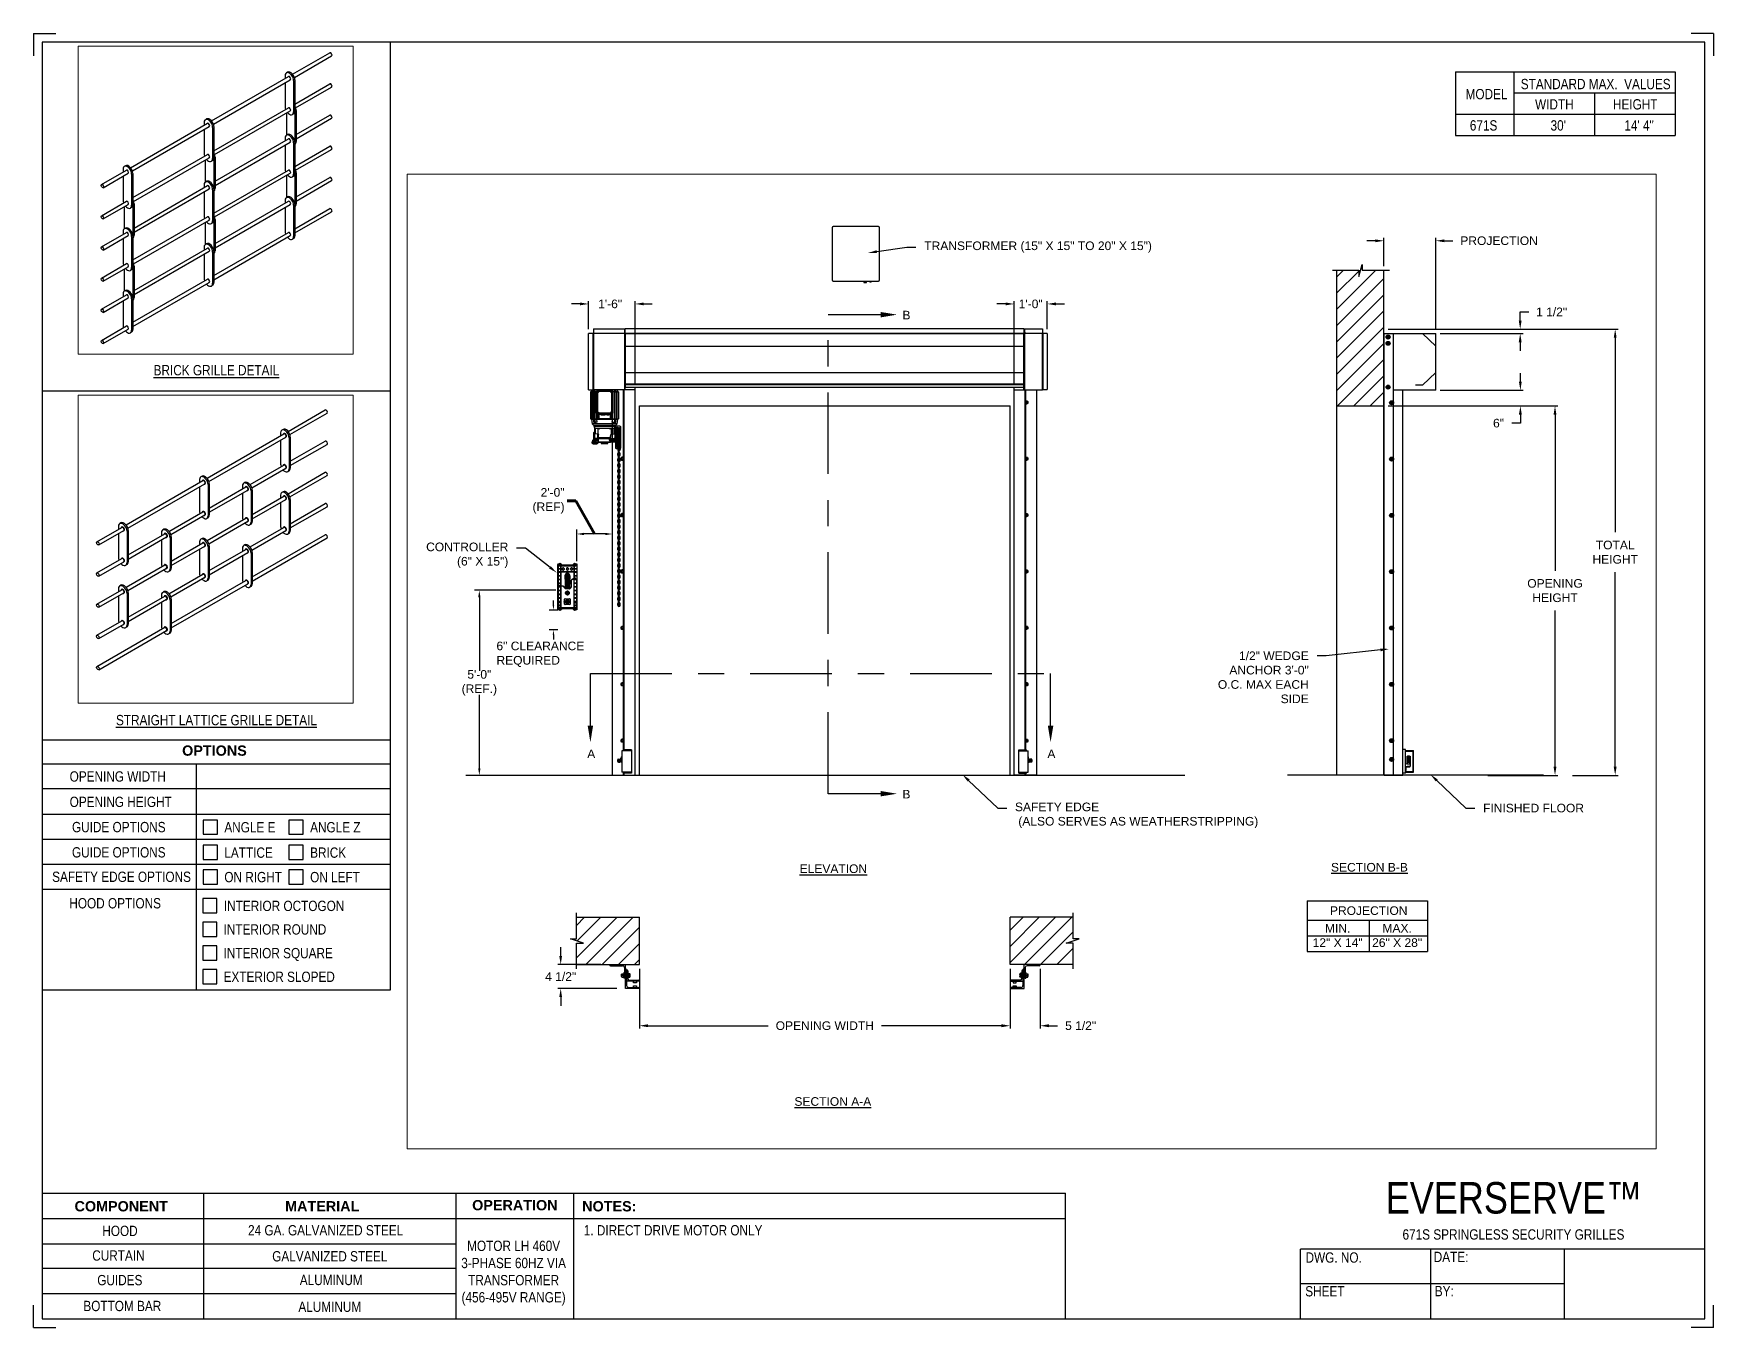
# Paper-space layout '671S LH 460V 3 PHASE' of a CAD drawing. Header units: inches. Extents: x 0.1 to 10.9, y 0.1 to 8.4.
# The model-space entities are those that its viewports show. They can reach past a viewport. Long polylines and large blocks are cut down to what shows.
import ezdxf
from ezdxf import colors
from ezdxf.entities.mleader import LeaderData, LeaderLine
from ezdxf.math import Vec2, Vec3

# ---------------------------------------------------------------- set-up
doc = ezdxf.new("R2010")
doc.units = ezdxf.units.IN
doc.header["$LTSCALE"] = 0.25
doc.header["$MEASUREMENT"] = 0
doc.linetypes.add('CENTER', pattern=[2, 1.25, -0.25, 0.25, -0.25])
for name, color, linetype in [('ANNOTATIONS', 1, 'Continuous'), ('BRICK', 7, 'Continuous'), ('MOTOR LH', 7, 'Continuous'), ('SECTION CUTS', 6, 'CENTER'), ('STRAIGHT LATTICE', 7, 'Continuous'), ('TITLE BLOCK', 7, 'Continuous')]:
    doc.layers.add(name, color=color, linetype=linetype)
doc.styles.add('ARIAL', font='arial.ttf', dxfattribs={"height": 0.09375})
doc.styles.add('CADdetails-DIMENSIONS', font='ARIALN.TTF', dxfattribs={"height": 2.38})
doc.styles.get("Standard").update_dxf_attribs({"font": 'romans.shx'})
doc.dimstyles.get("Standard").update_dxf_attribs({"dimscale": 60, "dimtxt": 0.0833, "dimasz": 0.0833, "dimexe": 0.0833, "dimexo": 0.04, "dimgap": 0.09, "dimtad": 0, "dimtih": 1, "dimtoh": 1, "dimdec": 4, "dimzin": 1, "dimdsep": 46, "dimlunit": 4, "dimtxsty": 'Standard', "dimcen": 0.09, "dimclrt": 150, "dimadec": 4, "dimazin": 2, "dimtfac": 1, "dimtdec": 0, "dimtofl": 0, "dimtmove": 0, "dimatfit": 3, "dimfxl": 1, "dimtolj": 1, "dimtzin": 0, "dimlwd": -1, "dimlwe": -1, "dimarcsym": 1})
doc.dimstyles.new('STANDARD$0', dxfattribs={"dimtxt": 0.09375, "dimasz": 0.09375, "dimexe": 0.03125, "dimexo": 0.046875, "dimgap": 0.09, "dimtad": 0, "dimtih": 1, "dimtoh": 1, "dimdec": 4, "dimzin": 0, "dimdsep": 46, "dimtxsty": 'ARIAL', "dimcen": 0.09, "dimadec": 0, "dimazin": 0, "dimtfac": 1, "dimtdec": 4, "dimtofl": 0, "dimtmove": 0, "dimatfit": 1, "dimfxl": 1, "dimtolj": 1, "dimtzin": 0, "dimarcsym": 0})
pattern_1 = [(45, (98.49308, -32.43006), (-0.08838835, 0.08838835), [])]

psp = doc.layouts.new('671S LH 460V 3 PHASE')

# ---------------------------------------------------------------- texts
at = {"layer": 'TITLE BLOCK', "attachment_point": 2, "style": 'CADdetails-DIMENSIONS'}
for s, width, insert, char_height in [('MODEL', 0.28815, (9.45, 8.068), 0.0664), ('STANDARD MAX.  VALUES', 1.75949, (10.155, 8.133), 0.06641), ('WIDTH', 0.42908, (9.888, 8.002), 0.0664), ('HEIGHT', 0.42908, (10.41, 8.002), 0.0664), ('\\pxqc;671S', 0.29952, (9.431, 7.866), 0.0664)]:
    psp.add_mtext_dynamic_manual_height_columns(s, width=width, gutter_width=1.363, heights=[0], dxfattribs=dict(at, insert=insert, char_height=char_height))
at = {"layer": 'TITLE BLOCK', "style": 'CADdetails-DIMENSIONS'}
for s, insert, char_height, width, attachment_point in [("30'", (9.913, 7.866), 0.0664, 1.75949, 2), ('14\' 4"', (10.435, 7.866), 0.0664, 1.75949, 2), ('{\\LBRICK GRILLE DETAIL}', (1.248, 6.285), 0.06641, 1.75949, 2), ('{\\LSTRAIGHT LATTICE GRILLE DETAIL}', (1.248, 4.025), 0.06641, 1.75949, 2), ('{\\fArial|b1|i0|c0|p34;OPTIONS}', (1.235, 3.828), 0.06641, 1.75949, 2), ('OPENING WIDTH', (0.3, 3.661), 0.06641, 1.30693, 1), ('OPENING HEIGHT', (0.3, 3.497), 0.06641, 1.30693, 1), ('GUIDE OPTIONS', (0.315, 3.334), 0.06641, 0.77187, 1), ('\\pxt1;ANGLE E', (1.299, 3.333), 0.06641, 1.23928, 1), ('\\pxt1;ANGLE Z', (1.853, 3.333), 0.06641, 1.23928, 1), ('GUIDE OPTIONS', (0.315, 3.171), 0.06641, 0.77187, 1), ('\\pxt1;LATTICE', (1.299, 3.169), 0.06641, 1.23928, 1), ('\\pxt1;BRICK', (1.853, 3.169), 0.06641, 1.23928, 1), ('SAFETY EDGE OPTIONS', (0.187, 3.013), 0.06641, 1.30693, 1), ('ON RIGHT ', (1.299, 3.011), 0.0664, 1.23928, 1), ('ON LEFT', (1.853, 3.011), 0.0664, 1.23928, 1), ('HOOD OPTIONS', (0.298, 2.842), 0.06641, 1.30693, 1), ('INTERIOR OCTOGON', (1.296, 2.825), 0.06641, 1.23928, 1), ('INTERIOR ROUND', (1.294, 2.673), 0.06641, 1.53035, 1), ('INTERIOR SQUARE', (1.294, 2.52), 0.06641, 1.53035, 1), ('EXTERIOR SLOPED', (1.294, 2.367), 0.06641, 1.53035, 1), ('\\A1;\\pxqc;EVERSERVE™ ', (10.642, 1.008), 0.20312, 2.03069, 3), ('{\\fArial|b1|i0|c0|p34;COMPONENT}', (0.633, 0.885), 0.06641, 1.75949, 2), ('{\\fArial|b1|i0|c0|p34;MATERIAL}', (1.931, 0.885), 0.06641, 1.75949, 2), ('{\\fArial|b1|i0|c0|p34;OPERATION}', (3.175, 0.892), 0.06641, 1.75949, 2), ('{\\fArial|b1|i0|c0|p34;NOTES:}', (3.785, 0.885), 0.06641, 1.75949, 2), ('HOOD', (0.625, 0.726), 0.0664, 1.75949, 2), ('24 GA. GALVANIZED STEEL', (1.953, 0.73), 0.06641, 1.75949, 2), ('\\pxql;1. DIRECT DRIVE MOTOR ONLY ', (5.176, 0.73), 0.06641, 3.11182, 2), ('671S {\\fArial|b0|i0|c0|p34;\u200b}SPRINGLESS SECURITY GRILLES', (9.624, 0.703), 0.06641, 2.79915, 2), ('CURTAIN', (0.615, 0.567), 0.0664, 1.75949, 2), ('GALVANIZED STEEL ', (1.98, 0.562), 0.06641, 1.75949, 2), ('\\PMOTOR LH 460V 3-PHASE 60HZ VIA TRANSFORMER (456-495V RANGE)', (3.167, 0.74), 0.06641, 0.76227, 2), ('DWG. NO.', (8.463, 0.554), 0.0664, 1.75949, 2), ('DATE:', (9.221, 0.558), 0.0664, 1.75949, 2), ('GUIDES', (0.624, 0.408), 0.0664, 1.75949, 2), ('ALUMINUM', (1.989, 0.409), 0.0664, 1.75949, 2), ('SHEET', (8.406, 0.336), 0.0664, 1.75949, 2), ('BY:', (9.177, 0.337), 0.0664, 1.75949, 2), ('BOTTOM BAR', (0.64, 0.241), 0.0664, 1.75949, 2), ('ALUMINUM', (1.98, 0.236), 0.0664, 1.75949, 2)]:
    psp.add_mtext(s, dxfattribs=dict(at, insert=insert, char_height=char_height, width=width, attachment_point=attachment_point))

msp = doc.modelspace()

# ---------------------------------------------------------------- texts
at = {"layer": 'ANNOTATIONS', "char_height": 0.09375, "style": 'ARIAL'}
for s, insert, attachment_point in [('2\'-0"\\P(REF)', (274.97608, 223.40353), 6), ('6" CLEARANCE\\PREQUIRED', (274.2345, 221.73296), 4), ('5\'-0"\\P(REF.)', (274.04826, 221.42207), 5)]:
    msp.add_mtext(s, dxfattribs=dict(at, insert=insert, attachment_point=attachment_point))
at = {"layer": 'ANNOTATIONS', "char_height": 0.09375, "attachment_point": 2, "style": 'ARIAL'}
for s, insert, width in [('{\\LELEVATION}', (277.9023, 219.44522), 3.0834986), ('{\\LSECTION B-B}', (283.73779, 219.46119), 1.3823677), ('{\\LSECTION A-A}', (277.89639, 216.91103), 1.3823677)]:
    msp.add_mtext(s, dxfattribs=dict(at, insert=insert, width=width))
for s, width, insert in [('PROJECTION ', 1.7594917, (283.7299, 218.98922)), ('MIN.\\P12" X 14" ', 0.6711642, (283.39178, 218.79723)), ('MAX.\\P26" X 28"', 0.6567117, (284.03921, 218.79723))]:
    msp.add_mtext_dynamic_manual_height_columns(s, width=width, gutter_width=1.36268, heights=[0], dxfattribs=dict(at, insert=insert))
at = {"layer": 'SECTION CUTS', "style": 'ARIAL'}
for s, p in [('B', (278.65399, 225.3786)), ('A', (275.22268, 220.60215)), ('A', (280.23222, 220.60215)), ('B', (278.65399, 220.16333))]:
    msp.add_text(s, height=0.09375, dxfattribs=at).set_placement(p)

# ---------------------------------------------------------------- blocks, each defined once
blk = doc.blocks.new('*D122')
at = {"layer": 'ANNOTATIONS', "color": 0, "lineweight": -2, "transparency": 16777216}
for p, q in [((279.826, 218.308), (279.826, 217.658)), ((280.154, 218.308), (280.154, 217.658)), ((279.732, 217.689), (279.638, 217.689)), ((280.248, 217.689), (280.341, 217.689))]:
    blk.add_line(p, q, dxfattribs=at)
at = {"layer": 'ANNOTATIONS', "color": 0, "transparency": 16777216}
for points in [[(279.732, 217.705), (279.732, 217.673), (279.826, 217.689)], [(280.248, 217.705), (280.248, 217.673), (280.154, 217.689)]]:
    blk.add_solid(points, dxfattribs=at)
at = {"layer": 'defpoints', "color": 0, "transparency": 16777216}
for p in [(279.826, 218.355), (280.154, 218.355), (280.154, 217.689)]:
    blk.add_point(p, dxfattribs=at)
at = {"layer": 'ANNOTATIONS', "color": 0, "transparency": 16777216, "insert": (280.594, 217.689), "char_height": 0.0938, "attachment_point": 5, "style": 'ARIAL'}
blk.add_mtext('\\A1;5 1/2"', dxfattribs=at)
blk = doc.blocks.new('*D123')
at = {"layer": 'ANNOTATIONS', "color": 0, "lineweight": -2, "transparency": 16777216}
for p, q in [((274.934, 218.449), (274.934, 218.543)), ((275.371, 218.355), (274.902, 218.355)), ((275.546, 218.093), (274.902, 218.093)), ((274.934, 218), (274.934, 217.906))]:
    blk.add_line(p, q, dxfattribs=at)
at = {"layer": 'ANNOTATIONS', "color": 0, "transparency": 16777216}
for points in [[(274.918, 218.449), (274.949, 218.449), (274.934, 218.355)], [(274.918, 218), (274.949, 218), (274.934, 218.093)]]:
    blk.add_solid(points, dxfattribs=at)
at = {"layer": 'defpoints', "color": 0, "transparency": 16777216}
for p in [(275.417, 218.355), (274.934, 218.093), (275.592, 218.093)]:
    blk.add_point(p, dxfattribs=at)
at = {"layer": 'ANNOTATIONS', "color": 0, "transparency": 16777216, "insert": (274.934, 218.224), "char_height": 0.0938, "attachment_point": 5, "style": 'ARIAL'}
blk.add_mtext('\\A1;4 1/2"', dxfattribs=at)
blk = doc.blocks.new('*D124')
at = {"layer": 'ANNOTATIONS', "color": 0, "lineweight": -2, "transparency": 16777216}
for p, q in [((275.144, 225.547), (275.05, 225.547)), ((275.238, 225.271), (275.238, 225.578)), ((275.744, 224.684), (275.744, 225.578)), ((275.838, 225.547), (275.931, 225.547))]:
    blk.add_line(p, q, dxfattribs=at)
at = {"layer": 'ANNOTATIONS', "color": 0, "transparency": 16777216}
for points in [[(275.144, 225.563), (275.144, 225.532), (275.238, 225.547)], [(275.838, 225.563), (275.838, 225.532), (275.744, 225.547)]]:
    blk.add_solid(points, dxfattribs=at)
at = {"layer": 'defpoints', "color": 0, "transparency": 16777216}
for p in [(275.238, 225.547), (275.238, 225.224), (275.744, 224.637)]:
    blk.add_point(p, dxfattribs=at)
at = {"layer": 'ANNOTATIONS', "color": 0, "transparency": 16777216, "insert": (275.472, 225.547), "char_height": 0.0938, "attachment_point": 5, "style": 'ARIAL'}
blk.add_mtext('\\A1;1\'-6"', dxfattribs=at)
blk = doc.blocks.new('*D125')
at = {"layer": 'ANNOTATIONS', "color": 0, "lineweight": -2, "transparency": 16777216}
for p, q in [((279.777, 225.547), (279.683, 225.547)), ((279.87, 224.684), (279.87, 225.578)), ((280.231, 225.271), (280.231, 225.578)), ((280.324, 225.547), (280.418, 225.547))]:
    blk.add_line(p, q, dxfattribs=at)
at = {"layer": 'ANNOTATIONS', "color": 0, "transparency": 16777216}
for points in [[(279.777, 225.563), (279.777, 225.532), (279.87, 225.547)], [(280.324, 225.563), (280.324, 225.532), (280.231, 225.547)]]:
    blk.add_solid(points, dxfattribs=at)
at = {"layer": 'defpoints', "color": 0, "transparency": 16777216}
for p in [(279.87, 225.547), (280.231, 225.224), (279.87, 224.637)]:
    blk.add_point(p, dxfattribs=at)
at = {"layer": 'ANNOTATIONS', "color": 0, "transparency": 16777216, "insert": (280.05, 225.547), "char_height": 0.0938, "attachment_point": 5, "style": 'ARIAL'}
blk.add_mtext('\\A1;1\'-0"', dxfattribs=at)
blk = doc.blocks.new('*D126')
at = {"layer": 'ANNOTATIONS', "color": 0, "lineweight": -2, "transparency": 16777216}
for p, q in [((275.792, 218.308), (275.792, 217.658)), ((279.826, 218.308), (279.826, 217.658)), ((275.886, 217.689), (277.193, 217.689)), ((279.732, 217.689), (278.425, 217.689))]:
    blk.add_line(p, q, dxfattribs=at)
at = {"layer": 'ANNOTATIONS', "color": 0, "transparency": 16777216}
for points in [[(275.886, 217.705), (275.886, 217.673), (275.792, 217.689)], [(279.732, 217.705), (279.732, 217.673), (279.826, 217.689)]]:
    blk.add_solid(points, dxfattribs=at)
at = {"layer": 'defpoints', "color": 0, "transparency": 16777216}
for p in [(275.792, 218.355), (279.826, 218.355), (279.826, 217.689)]:
    blk.add_point(p, dxfattribs=at)
at = {"layer": 'ANNOTATIONS', "color": 0, "transparency": 16777216, "insert": (277.809, 217.689), "char_height": 0.09375, "attachment_point": 5, "style": 'ARIAL'}
blk.add_mtext('\\A1;OPENING WIDTH', dxfattribs=at)
blk = doc.blocks.new('*D127')
at = {"layer": 'ANNOTATIONS', "color": 0, "lineweight": -2, "transparency": 16777216}
for p, q in [((283.802, 226.235), (283.708, 226.235)), ((283.896, 225.96), (283.896, 226.266)), ((284.46, 225.272), (284.46, 226.266)), ((284.554, 226.235), (284.647, 226.235))]:
    blk.add_line(p, q, dxfattribs=at)
at = {"layer": 'ANNOTATIONS', "color": 0, "transparency": 16777216}
for points in [[(283.802, 226.25), (283.802, 226.219), (283.896, 226.235)], [(284.554, 226.25), (284.554, 226.219), (284.46, 226.235)]]:
    blk.add_solid(points, dxfattribs=at)
at = {"layer": 'defpoints', "color": 0, "transparency": 16777216}
for p in [(284.46, 226.235), (283.896, 225.913), (284.46, 225.225)]:
    blk.add_point(p, dxfattribs=at)
at = {"layer": 'ANNOTATIONS', "color": 0, "transparency": 16777216, "insert": (285.149, 226.235), "char_height": 0.09375, "attachment_point": 5, "style": 'ARIAL'}
blk.add_mtext('\\A1;PROJECTION ', dxfattribs=at)
blk = doc.blocks.new('*D128')
at = {"layer": 'ANNOTATIONS', "color": 0, "lineweight": -2, "transparency": 16777216}
for p, q in [((283.943, 224.437), (285.789, 224.437)), ((285.758, 224.343), (285.758, 222.643)), ((285.758, 220.509), (285.758, 222.208)), ((285.027, 220.415), (285.789, 220.415))]:
    blk.add_line(p, q, dxfattribs=at)
at = {"layer": 'ANNOTATIONS', "color": 0, "transparency": 16777216}
for points in [[(285.742, 224.343), (285.773, 224.343), (285.758, 224.437)], [(285.742, 220.509), (285.773, 220.509), (285.758, 220.415)]]:
    blk.add_solid(points, dxfattribs=at)
at = {"layer": 'defpoints', "color": 0, "transparency": 16777216}
for p in [(283.896, 224.437), (284.98, 220.415), (285.758, 220.415)]:
    blk.add_point(p, dxfattribs=at)
at = {"layer": 'ANNOTATIONS', "color": 0, "transparency": 16777216, "insert": (285.758, 222.426), "char_height": 0.09375, "attachment_point": 5, "style": 'ARIAL'}
blk.add_mtext('\\A1;OPENING\\PHEIGHT', dxfattribs=at)
blk = doc.blocks.new('*D129')
at = {"layer": 'ANNOTATIONS', "color": 0, "lineweight": -2, "transparency": 16777216}
for p, q in [((283.943, 225.273), (286.444, 225.273)), ((286.413, 225.179), (286.413, 223.061)), ((286.413, 220.509), (286.413, 222.626)), ((285.947, 220.415), (286.444, 220.415))]:
    blk.add_line(p, q, dxfattribs=at)
at = {"layer": 'ANNOTATIONS', "color": 0, "transparency": 16777216}
for points in [[(286.397, 225.179), (286.428, 225.179), (286.413, 225.273)], [(286.397, 220.509), (286.428, 220.509), (286.413, 220.415)]]:
    blk.add_solid(points, dxfattribs=at)
at = {"layer": 'defpoints', "color": 0, "transparency": 16777216}
for p in [(283.896, 225.273), (285.901, 220.415), (286.413, 220.415)]:
    blk.add_point(p, dxfattribs=at)
at = {"layer": 'ANNOTATIONS', "color": 0, "transparency": 16777216, "insert": (286.413, 222.844), "char_height": 0.0938, "attachment_point": 5, "style": 'ARIAL'}
blk.add_mtext('\\A1;TOTAL\\PHEIGHT', dxfattribs=at)
blk = doc.blocks.new('*D130')
at = {"layer": 'ANNOTATIONS', "color": 0, "lineweight": -2, "transparency": 16777216}
for p, q in [((285.381, 224.701), (285.381, 224.795)), ((284.507, 224.608), (285.412, 224.608)), ((284.507, 224.437), (285.412, 224.437)), ((285.381, 224.249), (285.287, 224.249)), ((285.381, 224.343), (285.381, 224.249))]:
    blk.add_line(p, q, dxfattribs=at)
at = {"layer": 'ANNOTATIONS', "color": 0, "transparency": 16777216}
for points in [[(285.365, 224.701), (285.396, 224.701), (285.381, 224.608)], [(285.365, 224.343), (285.396, 224.343), (285.381, 224.437)]]:
    blk.add_solid(points, dxfattribs=at)
at = {"layer": 'defpoints', "color": 0, "transparency": 16777216}
for p in [(284.46, 224.608), (284.46, 224.437), (285.381, 224.437)]:
    blk.add_point(p, dxfattribs=at)
at = {"layer": 'ANNOTATIONS', "color": 0, "transparency": 16777216, "insert": (285.143, 224.249), "char_height": 0.0938, "attachment_point": 5, "style": 'ARIAL'}
blk.add_mtext('\\A1;6"', dxfattribs=at)
blk = doc.blocks.new('*D131')
at = {"layer": 'ANNOTATIONS', "color": 0, "lineweight": -2, "transparency": 16777216}
for p, q in [((285.379, 225.366), (285.379, 225.46)), ((285.379, 225.46), (285.472, 225.46)), ((284.507, 225.273), (285.41, 225.273)), ((284.507, 225.225), (285.41, 225.225)), ((285.379, 225.131), (285.379, 225.038))]:
    blk.add_line(p, q, dxfattribs=at)
at = {"layer": 'ANNOTATIONS', "color": 0, "transparency": 16777216}
for points in [[(285.363, 225.366), (285.394, 225.366), (285.379, 225.273)], [(285.363, 225.131), (285.394, 225.131), (285.379, 225.225)]]:
    blk.add_solid(points, dxfattribs=at)
at = {"layer": 'defpoints', "color": 0, "transparency": 16777216}
for p in [(284.46, 225.273), (284.46, 225.225), (285.379, 225.273)]:
    blk.add_point(p, dxfattribs=at)
at = {"layer": 'ANNOTATIONS', "color": 0, "transparency": 16777216, "insert": (285.721, 225.46), "char_height": 0.0938, "attachment_point": 5, "style": 'ARIAL'}
blk.add_mtext('\\A1;1 1/2"', dxfattribs=at)

# ---------------------------------------------------------------- dimensions: what is measured, and where the dimension line sits
at = {"layer": 'ANNOTATIONS'}
for base, p1, p2, text, picture, middle in [((284.45987, 226.23467), (283.89599, 225.91347), (284.45987, 225.22508), 'PROJECTION ', '*D127', (285.14898, 226.23467)), ((279.82577, 217.68891), (275.79244, 218.35502), (279.82577, 218.35502), 'OPENING WIDTH', '*D126', (277.8091, 217.68891))]:
    dim = msp.add_linear_dim(base=base, p1=p1, p2=p2, text=text, dimstyle='STANDARD$0', dxfattribs=at)
    dim.commit()
    dim.dimension.update_dxf_attribs({"geometry": picture, "text_midpoint": middle})
for base, p1, p2, angle, text, picture, middle in [((275.23793, 225.54724), (275.74387, 224.63674), (275.23793, 225.22384), 180, '1\'-6"', '*D124', (275.47218, 225.54724)), ((279.87037, 225.54724), (280.23057, 225.22422), (279.87037, 224.63674), 180, '1\'-0"', '*D125', (280.05047, 225.54724)), ((274.93374, 218.09333), (275.41744, 218.35501), (275.59244, 218.09333), 90, '4 1/2"', '*D123', (274.93374, 218.22417))]:
    dim = msp.add_linear_dim(base=base, p1=p1, p2=p2, angle=angle, text=text, dimstyle='STANDARD$0', dxfattribs=at)
    dim.commit()
    dim.dimension.update_dxf_attribs({"geometry": picture, "text_midpoint": middle, "dimtype": 160})
for base, p1, p2, text, picture, middle in [((285.37854, 225.27272), (284.45987, 225.22508), (284.45987, 225.27272), '1 1/2"', '*D131', (285.72098, 225.46022)), ((286.41256, 220.41511), (283.89599, 225.27272), (285.90052, 220.41511), 'TOTAL\\PHEIGHT', '*D129', (286.41256, 222.84392)), ((285.38067, 224.43674), (284.45987, 224.60767), (284.45987, 224.43674), '6"', '*D130', (285.14278, 224.24924)), ((285.75758, 220.41511), (283.89599, 224.43674), (284.98018, 220.41511), 'OPENING\\PHEIGHT', '*D128', (285.75758, 222.42592))]:
    dim = msp.add_linear_dim(base=base, p1=p1, p2=p2, angle=90, text=text, dimstyle='STANDARD$0', dxfattribs=at)
    dim.commit()
    dim.dimension.update_dxf_attribs({"geometry": picture, "text_midpoint": middle})
dim = msp.add_linear_dim(base=(280.15389, 217.68891), p1=(279.82577, 218.35502), p2=(280.15389, 218.35501), text='5 1/2"', dimstyle='STANDARD$0', dxfattribs=at)
dim.commit()
dim.dimension.update_dxf_attribs({"geometry": '*D122', "text_midpoint": (280.5945, 217.68891), "dimtype": 160})

# ---------------------------------------------------------------- hatches: boundary and pattern name
at = {"layer": 'MOTOR LH'}
h = msp.add_hatch(dxfattribs=at)
h.set_pattern_fill('ANSI31', color=256, style=0)
h.set_pattern_definition([(45, (98.49308, -32.0565), (-0.08838835, 0.08838835), [])])
h.paths.add_polyline_path([(283.89599, 225.17888), (283.89599, 225.91347), (283.65949, 225.91347), (283.65949, 225.97813), (283.62108, 225.84477), (283.62108, 225.91347), (283.38036, 225.91347), (283.38036, 225.36317)])
h.paths.add_polyline_path([(283.38036, 224.43674), (283.89599, 224.43674), (283.89599, 225.17888), (283.38036, 225.36317)])
h = msp.add_hatch(dxfattribs=at)
h.set_pattern_fill('ANSI31', color=256, style=0)
h.set_pattern_definition(pattern_1)
h.paths.add_polyline_path([(275.79244, 218.87064), (275.10494, 218.87064), (275.10494, 218.63344), (275.04083, 218.63344), (275.1829, 218.58654), (275.10494, 218.58654), (275.10494, 218.35502), (275.79244, 218.35502), (275.79244, 218.51752)])
h = msp.add_hatch(dxfattribs=at)
h.set_pattern_fill('ANSI31', color=256, style=0)
h.set_pattern_definition(pattern_1)
h.paths.add_polyline_path([(280.57737, 218.63344), (280.51327, 218.63344), (280.51327, 218.87064), (279.82577, 218.87064), (279.82577, 218.35502), (279.84394, 218.35502), (280.51327, 218.35502), (280.51327, 218.58654), (280.4353, 218.58654)])

# ---------------------------------------------------------------- linework, layer by layer
at = {"layer": 'ANNOTATIONS'}
for p, q in [((275.10925, 222.74794), (275.10925, 223.08974)), ((275.41896, 223.04261), (275.18692, 223.04261)), ((274.88115, 222.42941), (273.99717, 222.42941)), ((274.04826, 222.35175), (274.04826, 221.55133)), ((274.90213, 222.21402), (274.80787, 222.21402)), ((274.855, 222.26716), (274.855, 222.3203)), ((274.90213, 221.99872), (274.80787, 221.99872)), ((274.855, 221.94558), (274.855, 221.89244)), ((274.04826, 220.49278), (274.04826, 221.2928)), ((283.0612, 219.04866), (283.0612, 218.49728)), ((283.0612, 219.04866), (284.36897, 219.04866)), ((284.36897, 219.04866), (284.36897, 218.49728)), ((283.0612, 218.83719), (284.36897, 218.83719)), ((283.73406, 218.83719), (283.73406, 218.49728)), ((283.0612, 218.66723), (284.36897, 218.66723)), ((283.0612, 218.49728), (284.36897, 218.49728))]:
    msp.add_line(p, q, dxfattribs=at)
for points in [[(275.18692, 223.02967), (275.18692, 223.05556), (275.10925, 223.04261)], [(275.41896, 223.02967), (275.41896, 223.05556), (275.49662, 223.04261)], [(274.06121, 222.35175), (274.03532, 222.35175), (274.04826, 222.42941)], [(274.86385, 222.26716), (274.84614, 222.26716), (274.855, 222.21402)], [(274.86385, 221.94558), (274.84614, 221.94558), (274.855, 221.99872)], [(274.06121, 220.49278), (274.03532, 220.49278), (274.04826, 220.41511)]]:
    msp.add_solid(points, dxfattribs=at)
at = {"layer": 'BRICK'}
for p, q in [((271.52385, 218.46966), (271.93336, 218.70609)), ((271.54373, 218.43432), (271.95364, 218.67098)), ((270.63076, 217.95403), (271.47792, 218.44314)), ((270.65064, 217.91869), (271.4982, 218.40803)), ((271.44106, 218.45413), (271.44106, 218.42186)), ((271.44106, 218.37504), (271.44106, 218.11038)), ((271.46831, 218.49233), (271.45483, 218.48455)), ((271.53506, 218.39986), (271.53506, 218.05611)), ((271.54854, 218.40764), (271.54854, 218.06389)), ((271.54854, 218.14016), (271.93336, 218.36234)), ((271.54854, 218.09334), (271.95364, 218.32723)), ((270.57522, 217.97671), (270.56174, 217.96893)), ((271.10437, 217.88372), (271.47792, 218.09939)), ((271.12425, 217.84838), (271.4982, 218.06428)), ((271.53477, 218.03347), (271.52129, 218.02568)), ((271.52368, 217.78236), (271.93336, 218.01889)), ((271.54365, 217.74707), (271.95364, 217.98378)), ((269.73767, 217.43841), (270.58484, 217.92751)), ((269.75756, 217.40307), (270.60511, 217.8924)), ((270.54797, 217.9385), (270.54797, 217.90623)), ((270.54797, 217.85942), (270.54797, 217.59475)), ((270.64197, 217.88423), (270.64197, 217.54048)), ((270.65545, 217.89202), (270.65545, 217.54827)), ((270.65545, 217.62453), (271.05844, 217.8572)), ((270.65545, 217.57772), (271.07871, 217.82209)), ((271.02158, 217.86819), (271.02158, 217.83592)), ((271.02158, 217.7891), (271.02158, 217.52444)), ((271.04883, 217.9064), (271.03535, 217.89861)), ((271.11558, 217.81392), (271.11558, 217.47017)), ((271.12906, 217.8217), (271.12906, 217.47795)), ((271.46831, 217.80483), (271.45483, 217.79705)), ((271.12906, 217.55452), (271.47792, 217.75594)), ((271.12906, 217.5077), (271.4982, 217.72083)), ((271.44106, 217.76663), (271.44106, 217.73436)), ((271.44106, 217.68754), (271.44106, 217.42288)), ((271.53506, 217.71236), (271.53506, 217.36861)), ((271.54854, 217.72014), (271.54854, 217.37639)), ((271.54854, 217.45266), (271.93336, 217.67484)), ((271.54854, 217.40584), (271.95364, 217.63973)), ((269.65489, 217.42288), (269.65489, 217.39061)), ((269.68213, 217.46108), (269.66865, 217.4533)), ((270.21128, 217.36809), (270.58484, 217.58376)), ((270.23116, 217.33276), (270.60511, 217.54865)), ((270.64168, 217.51784), (270.6282, 217.51006)), ((270.63059, 217.26673), (271.05831, 217.51368)), ((270.65056, 217.23144), (271.07858, 217.47856)), ((271.11529, 217.44753), (271.10181, 217.43975)), ((269.41648, 217.25296), (269.69175, 217.41189)), ((269.43675, 217.21785), (269.71202, 217.37678)), ((269.65489, 217.34379), (269.65489, 217.07913)), ((269.74888, 217.36861), (269.74888, 217.02486)), ((269.76236, 217.37639), (269.76236, 217.03264)), ((269.76236, 217.10891), (270.16535, 217.34158)), ((269.76236, 217.06209), (270.18563, 217.30646)), ((270.12849, 217.35256), (270.12849, 217.32029)), ((270.12849, 217.27348), (270.12849, 217.00881)), ((270.15574, 217.39077), (270.14226, 217.38299)), ((270.22249, 217.2983), (270.22249, 216.95455)), ((270.23597, 217.30608), (270.23597, 216.96233)), ((270.23597, 217.03889), (270.58484, 217.24031)), ((270.54797, 217.251), (270.54797, 217.21873)), ((270.57522, 217.28921), (270.56174, 217.28143)), ((271.10437, 217.19622), (271.47792, 217.41189)), ((271.12425, 217.16088), (271.4982, 217.37678)), ((271.12906, 216.86672), (271.93336, 217.33109)), ((271.12906, 216.8199), (271.95364, 217.29598)), ((271.53477, 217.34597), (271.52129, 217.33818)), ((269.41648, 216.90921), (269.69175, 217.06814)), ((270.23597, 216.99208), (270.60511, 217.2052)), ((270.54797, 217.17192), (270.54797, 216.90725)), ((270.64197, 217.19673), (270.64197, 216.85298)), ((270.65545, 217.20452), (270.65545, 216.86077)), ((270.65545, 216.93703), (271.05844, 217.1697)), ((270.65545, 216.89022), (271.07871, 217.13459)), ((271.02158, 217.18069), (271.02158, 217.14842)), ((271.02158, 217.1016), (271.02158, 216.83694)), ((271.04883, 217.2189), (271.03535, 217.21111)), ((271.11558, 217.12642), (271.11558, 216.78267)), ((271.12906, 217.1342), (271.12906, 216.79045)), ((269.43675, 216.8741), (269.71202, 217.03303)), ((269.74859, 217.00222), (269.73511, 216.99443)), ((269.73751, 216.75111), (270.16522, 216.99805)), ((269.75747, 216.71582), (270.1855, 216.96294)), ((270.2222, 216.9319), (270.20872, 216.92412)), ((270.21128, 216.68059), (270.58484, 216.89626)), ((269.41648, 216.56576), (269.69175, 216.72469)), ((269.43675, 216.53065), (269.71202, 216.68958)), ((269.65489, 216.73538), (269.65489, 216.70311)), ((269.68213, 216.77358), (269.66865, 216.7658)), ((269.76236, 216.68889), (269.76236, 216.34514)), ((270.15574, 216.70327), (270.14226, 216.69549)), ((270.23116, 216.64526), (270.60511, 216.86115)), ((270.23597, 216.35109), (271.05844, 216.82595)), ((270.23597, 216.30428), (271.07871, 216.79084)), ((270.64168, 216.83034), (270.6282, 216.82256)), ((271.11529, 216.76003), (271.10181, 216.75225)), ((269.65489, 216.65629), (269.65489, 216.39163)), ((269.74888, 216.68111), (269.74888, 216.33736)), ((269.76236, 216.42141), (270.16535, 216.65408)), ((269.76236, 216.37459), (270.18563, 216.61896)), ((270.12849, 216.66506), (270.12849, 216.63279)), ((270.12849, 216.58598), (270.12849, 216.32131)), ((270.22249, 216.6108), (270.22249, 216.26705)), ((270.23597, 216.61858), (270.23597, 216.27483)), ((269.41648, 216.22171), (269.69175, 216.38064)), ((269.43675, 216.1866), (269.71202, 216.34553)), ((269.41648, 215.87796), (270.16535, 216.31033)), ((269.43675, 215.84285), (270.18563, 216.27521)), ((269.74859, 216.31472), (269.73511, 216.30693)), ((270.2222, 216.2444), (270.20872, 216.23662))]:
    msp.add_line(p, q, dxfattribs=at)
for centre, major_axis, start_param, end_param in [((271.9435, 218.68853), (0.01014, -0.01756), 0, 3.14159265), ((271.48806, 218.42699), (0.03323, -0.05756), 0.78539816, 3.92699082), ((271.50154, 218.43478), (0.03323, -0.05756), 0.78539816, 3.14159265), ((271.48806, 218.42558), (0.01014, -0.01756), 0, 3.14159265), ((271.9435, 218.34478), (0.01014, -0.01756), 0, 3.14159265), ((270.59497, 217.91137), (0.03323, -0.05756), 0.78539816, 3.92699082), ((270.60845, 217.91915), (0.03323, -0.05756), 0.78539816, 3.14159265), ((271.48806, 218.08324), (0.03323, -0.05756), 3.92699082, 4.42168201), ((271.48806, 218.08324), (0.03323, -0.05756), 5.04167821, 7.06858347), ((271.48806, 218.08183), (0.01014, -0.01756), 0, 3.14159265), ((271.50154, 218.09103), (0.03323, -0.05756), 6.28318531, 7.06858347), ((271.9435, 218.00133), (0.01014, -0.01756), 0, 3.14159265), ((270.59497, 217.90996), (0.01014, -0.01756), 0, 3.14159265), ((271.06858, 217.84106), (0.03323, -0.05756), 0.78539816, 3.92699082), ((271.08206, 217.84884), (0.03323, -0.05756), 0.78539816, 3.14159265), ((271.06858, 217.83965), (0.01014, -0.01756), 0, 3.14159265), ((271.48806, 217.73949), (0.03323, -0.05756), 0.78539816, 3.92699082), ((271.50154, 217.74728), (0.03323, -0.05756), 0.78539816, 3.14159265), ((271.48806, 217.73808), (0.01014, -0.01756), 0, 3.14159265), ((271.9435, 217.65728), (0.01014, -0.01756), 0, 3.14159265), ((269.70188, 217.39574), (0.03323, -0.05756), 0.78539816, 3.92699082), ((269.71536, 217.40353), (0.03323, -0.05756), 0.78539816, 3.14159265), ((270.59497, 217.56762), (0.03323, -0.05756), 3.92699082, 4.42168201), ((270.59497, 217.56762), (0.03323, -0.05756), 5.04167821, 7.06858347), ((270.59497, 217.56621), (0.01014, -0.01756), 0, 3.14159265), ((270.60845, 217.5754), (0.03323, -0.05756), 6.28318531, 7.06858347), ((271.06858, 217.49731), (0.03323, -0.05756), 3.92699082, 4.42168201), ((271.06858, 217.49731), (0.03323, -0.05756), 5.04167821, 7.06858347), ((271.06845, 217.49612), (0.01014, -0.01756), 0, 3.14159265), ((271.08206, 217.50509), (0.03323, -0.05756), 6.28318531, 7.06858347), ((271.48806, 217.39574), (0.03323, -0.05756), 3.92699082, 4.42168201), ((269.70188, 217.39433), (0.01014, -0.01756), 0, 3.14159265), ((270.17549, 217.32543), (0.03323, -0.05756), 0.78539816, 3.92699082), ((270.18897, 217.33321), (0.03323, -0.05756), 0.78539816, 3.14159265), ((270.17549, 217.32402), (0.01014, -0.01756), 0, 3.14159265), ((270.59497, 217.22387), (0.03323, -0.05756), 0.78539816, 3.92699082), ((270.60845, 217.23165), (0.03323, -0.05756), 0.78539816, 3.14159265), ((270.59497, 217.22246), (0.01014, -0.01756), 0, 3.14159265), ((271.48806, 217.39574), (0.03323, -0.05756), 5.04167821, 7.06858347), ((271.48806, 217.39433), (0.01014, -0.01756), 0, 3.14159265), ((271.50154, 217.40353), (0.03323, -0.05756), 6.28318531, 7.06858347), ((271.9435, 217.31353), (0.01014, -0.01756), 0, 3.14159265), ((269.70188, 217.05199), (0.03323, -0.05756), 3.92699082, 4.42168201), ((269.70188, 217.05058), (0.01014, -0.01756), 0, 3.14159265), ((271.06858, 217.15356), (0.03323, -0.05756), 0.78539816, 3.92699082), ((271.08206, 217.16134), (0.03323, -0.05756), 0.78539816, 3.14159265), ((271.06858, 217.15215), (0.01014, -0.01756), 0, 3.14159265), ((269.70188, 217.05199), (0.03323, -0.05756), 5.04167821, 7.06858347), ((269.71536, 217.05978), (0.03323, -0.05756), 6.28318531, 7.06858347), ((270.17549, 216.98168), (0.03323, -0.05756), 3.92699082, 4.42168201), ((270.17549, 216.98168), (0.03323, -0.05756), 5.04167821, 7.06858347), ((270.17536, 216.9805), (0.01014, -0.01756), 0, 3.14159265), ((270.18897, 216.98946), (0.03323, -0.05756), 6.28318531, 7.06858347), ((270.59497, 216.88012), (0.03323, -0.05756), 3.92699082, 4.42168201), ((270.59497, 216.87871), (0.01014, -0.01756), 0, 3.14159265), ((269.70188, 216.70824), (0.03323, -0.05756), 0.78539816, 3.92699082), ((269.71536, 216.71603), (0.03323, -0.05756), 0.78539816, 3.14159265), ((269.70188, 216.70683), (0.01014, -0.01756), 0, 3.14159265), ((270.17549, 216.63793), (0.03323, -0.05756), 0.78539816, 3.92699082), ((270.18897, 216.64571), (0.03323, -0.05756), 0.78539816, 3.14159265), ((270.59497, 216.88012), (0.03323, -0.05756), 5.04167821, 7.06858347), ((270.60845, 216.8879), (0.03323, -0.05756), 6.28318531, 7.06858347), ((271.06858, 216.80981), (0.03323, -0.05756), 3.92699082, 4.42168201), ((271.06858, 216.80981), (0.03323, -0.05756), 5.04167821, 7.06858347), ((271.06858, 216.8084), (0.01014, -0.01756), 0, 3.14159265), ((271.08206, 216.81759), (0.03323, -0.05756), 6.28318531, 7.06858347), ((270.17549, 216.63652), (0.01014, -0.01756), 0, 3.14159265), ((269.70188, 216.36449), (0.03323, -0.05756), 3.92699082, 4.42168201), ((269.70188, 216.36449), (0.03323, -0.05756), 5.04167821, 7.06858347), ((269.70188, 216.36308), (0.01014, -0.01756), 0, 3.14159265), ((269.71536, 216.37228), (0.03323, -0.05756), 6.28318531, 7.06858347), ((270.17549, 216.29418), (0.03323, -0.05756), 3.92699082, 4.42168201), ((270.17549, 216.29418), (0.03323, -0.05756), 5.04167821, 7.06858347), ((270.17549, 216.29277), (0.01014, -0.01756), 0, 3.14159265), ((270.18897, 216.30196), (0.03323, -0.05756), 6.28318531, 7.06858347)]:
    msp.add_ellipse(centre, major_axis=major_axis, ratio=0.57735027, start_param=start_param, end_param=end_param, dxfattribs=at)
for centre in [(269.42661, 217.23541), (269.42661, 216.89166), (269.42661, 216.54821), (269.42661, 216.20416), (269.42661, 215.86041)]:
    msp.add_ellipse(centre, major_axis=(0.01014, -0.01756), ratio=0.57735027, dxfattribs=at)
for points in [[(271.49066, 218.40368), (271.49242, 218.4032), (271.49421, 218.40304), (271.49955, 218.40371), (271.50279, 218.40603), (271.50618, 218.4124), (271.5066, 218.41626), (271.50523, 218.42776), (271.50104, 218.43591), (271.49177, 218.44491), (271.48757, 218.44738), (271.48073, 218.4482), (271.47814, 218.44778), (271.47597, 218.44652), (271.47383, 218.44528), (271.47218, 218.44329), (271.47088, 218.4403), (271.47062, 218.43957), (271.47042, 218.43881)], [(271.49066, 218.05993), (271.49242, 218.05945), (271.49421, 218.05929), (271.49955, 218.05996), (271.50279, 218.06228), (271.50618, 218.06865), (271.5066, 218.07251), (271.50523, 218.08401), (271.50104, 218.09216), (271.49177, 218.10116), (271.48757, 218.10363), (271.48073, 218.10445), (271.47814, 218.10403), (271.47597, 218.10277), (271.47383, 218.10153), (271.47218, 218.09954), (271.47088, 218.09655), (271.47062, 218.09582), (271.47042, 218.09506)], [(270.59758, 217.88805), (270.59934, 217.88758), (270.60112, 217.88742), (270.60647, 217.88808), (270.6097, 217.89041), (270.61309, 217.89678), (270.61351, 217.90064), (270.61214, 217.91214), (270.60795, 217.92028), (270.59868, 217.92928), (270.59449, 217.93176), (270.58764, 217.93257), (270.58506, 217.93215), (270.58288, 217.9309), (270.58074, 217.92966), (270.57909, 217.92767), (270.57779, 217.92468), (270.57753, 217.92394), (270.57733, 217.92318)], [(271.07118, 217.81774), (271.07294, 217.81727), (271.07473, 217.81711), (271.08007, 217.81777), (271.08331, 217.8201), (271.08669, 217.82646), (271.08711, 217.83032), (271.08575, 217.84182), (271.08156, 217.84997), (271.07229, 217.85897), (271.06809, 217.86145), (271.06125, 217.86226), (271.05866, 217.86184), (271.05649, 217.86058), (271.05435, 217.85935), (271.0527, 217.85735), (271.0514, 217.85437), (271.05114, 217.85363), (271.05094, 217.85287)], [(271.49066, 217.71618), (271.49242, 217.7157), (271.49421, 217.71554), (271.49955, 217.71621), (271.50279, 217.71853), (271.50618, 217.7249), (271.5066, 217.72876), (271.50523, 217.74026), (271.50104, 217.74841), (271.49177, 217.75741), (271.48757, 217.75988), (271.48073, 217.7607), (271.47814, 217.76028), (271.47597, 217.75902), (271.47383, 217.75778), (271.47218, 217.75579), (271.47088, 217.7528), (271.47062, 217.75207), (271.47042, 217.75131)], [(270.59758, 217.5443), (270.59934, 217.54383), (270.60112, 217.54367), (270.60647, 217.54433), (270.6097, 217.54666), (270.61309, 217.55303), (270.61351, 217.55689), (270.61214, 217.56839), (270.60795, 217.57653), (270.59868, 217.58553), (270.59449, 217.58801), (270.58764, 217.58882), (270.58506, 217.5884), (270.58288, 217.58715), (270.58074, 217.58591), (270.57909, 217.58392), (270.57779, 217.58093), (270.57753, 217.58019), (270.57733, 217.57943)], [(271.07118, 217.47399), (271.07294, 217.47352), (271.07473, 217.47336), (271.08007, 217.47402), (271.08331, 217.47635), (271.08669, 217.48271), (271.08711, 217.48657), (271.08575, 217.49807), (271.08156, 217.50622), (271.07229, 217.51522), (271.06809, 217.5177), (271.06125, 217.51851), (271.05866, 217.51809), (271.05649, 217.51683), (271.05435, 217.5156), (271.0527, 217.5136), (271.0514, 217.51062), (271.05114, 217.50988), (271.05094, 217.50912)], [(269.70449, 217.37243), (269.70625, 217.37195), (269.70803, 217.37179), (269.71338, 217.37246), (269.71661, 217.37478), (269.72, 217.38115), (269.72042, 217.38501), (269.71905, 217.39651), (269.71487, 217.40466), (269.7056, 217.41366), (269.7014, 217.41613), (269.69455, 217.41695), (269.69197, 217.41653), (269.68979, 217.41527), (269.68765, 217.41403), (269.68601, 217.41204), (269.6847, 217.40905), (269.68445, 217.40832), (269.68425, 217.40756)], [(270.17809, 217.30212), (270.17985, 217.30164), (270.18164, 217.30148), (270.18698, 217.30215), (270.19022, 217.30447), (270.19361, 217.31084), (270.19403, 217.3147), (270.19266, 217.3262), (270.18847, 217.33435), (270.1792, 217.34335), (270.175, 217.34582), (270.16816, 217.34663), (270.16557, 217.34621), (270.1634, 217.34496), (270.16126, 217.34372), (270.15961, 217.34173), (270.15831, 217.33874), (270.15805, 217.338), (270.15785, 217.33725)], [(270.59758, 217.20055), (270.59934, 217.20008), (270.60112, 217.19992), (270.60647, 217.20058), (270.6097, 217.20291), (270.61309, 217.20928), (270.61351, 217.21314), (270.61214, 217.22464), (270.60795, 217.23278), (270.59868, 217.24178), (270.59449, 217.24426), (270.58764, 217.24507), (270.58506, 217.24465), (270.58288, 217.2434), (270.58074, 217.24216), (270.57909, 217.24017), (270.57779, 217.23718), (270.57753, 217.23644), (270.57733, 217.23568)], [(271.49066, 217.37243), (271.49242, 217.37195), (271.49421, 217.37179), (271.49955, 217.37246), (271.50279, 217.37478), (271.50618, 217.38115), (271.5066, 217.38501), (271.50523, 217.39651), (271.50104, 217.40466), (271.49177, 217.41366), (271.48757, 217.41613), (271.48073, 217.41695), (271.47814, 217.41653), (271.47597, 217.41527), (271.47383, 217.41403), (271.47218, 217.41204), (271.47088, 217.40905), (271.47062, 217.40832), (271.47042, 217.40756)], [(269.70449, 217.02868), (269.70625, 217.0282), (269.70803, 217.02804), (269.71338, 217.02871), (269.71661, 217.03103), (269.72, 217.0374), (269.72042, 217.04126), (269.71905, 217.05276), (269.71487, 217.06091), (269.7056, 217.06991), (269.7014, 217.07238), (269.69455, 217.0732), (269.69197, 217.07278), (269.68979, 217.07152), (269.68765, 217.07028), (269.68601, 217.06829), (269.6847, 217.0653), (269.68445, 217.06457), (269.68425, 217.06381)], [(271.07118, 217.13024), (271.07294, 217.12977), (271.07473, 217.12961), (271.08007, 217.13027), (271.08331, 217.1326), (271.08669, 217.13896), (271.08711, 217.14282), (271.08575, 217.15432), (271.08156, 217.16247), (271.07229, 217.17147), (271.06809, 217.17395), (271.06125, 217.17476), (271.05866, 217.17434), (271.05649, 217.17308), (271.05435, 217.17185), (271.0527, 217.16985), (271.0514, 217.16687), (271.05114, 217.16613), (271.05094, 217.16537)], [(270.17809, 216.95837), (270.17985, 216.95789), (270.18164, 216.95773), (270.18698, 216.9584), (270.19022, 216.96072), (270.19361, 216.96709), (270.19403, 216.97095), (270.19266, 216.98245), (270.18847, 216.9906), (270.1792, 216.9996), (270.175, 217.00207), (270.16816, 217.00288), (270.16557, 217.00246), (270.1634, 217.00121), (270.16126, 216.99997), (270.15961, 216.99798), (270.15831, 216.99499), (270.15805, 216.99425), (270.15785, 216.9935)], [(270.59758, 216.8568), (270.59934, 216.85633), (270.60112, 216.85617), (270.60647, 216.85683), (270.6097, 216.85916), (270.61309, 216.86553), (270.61351, 216.86939), (270.61214, 216.88089), (270.60795, 216.88903), (270.59868, 216.89803), (270.59449, 216.90051), (270.58764, 216.90132), (270.58506, 216.9009), (270.58288, 216.89965), (270.58074, 216.89841), (270.57909, 216.89642), (270.57779, 216.89343), (270.57753, 216.89269), (270.57733, 216.89193)], [(269.70449, 216.68493), (269.70625, 216.68445), (269.70803, 216.68429), (269.71338, 216.68496), (269.71661, 216.68728), (269.72, 216.69365), (269.72042, 216.69751), (269.71905, 216.70901), (269.71487, 216.71716), (269.7056, 216.72616), (269.7014, 216.72863), (269.69455, 216.72945), (269.69197, 216.72903), (269.68979, 216.72777), (269.68765, 216.72653), (269.68601, 216.72454), (269.6847, 216.72155), (269.68445, 216.72082), (269.68425, 216.72006)], [(271.07118, 216.78649), (271.07294, 216.78602), (271.07473, 216.78586), (271.08007, 216.78652), (271.08331, 216.78885), (271.08669, 216.79521), (271.08711, 216.79907), (271.08575, 216.81057), (271.08156, 216.81872), (271.07229, 216.82772), (271.06809, 216.8302), (271.06125, 216.83101), (271.05866, 216.83059), (271.05649, 216.82933), (271.05435, 216.8281), (271.0527, 216.8261), (271.0514, 216.82312), (271.05114, 216.82238), (271.05094, 216.82162)], [(270.17809, 216.61462), (270.17985, 216.61414), (270.18164, 216.61398), (270.18698, 216.61465), (270.19022, 216.61697), (270.19361, 216.62334), (270.19403, 216.6272), (270.19266, 216.6387), (270.18847, 216.64685), (270.1792, 216.65585), (270.175, 216.65832), (270.16816, 216.65913), (270.16557, 216.65871), (270.1634, 216.65746), (270.16126, 216.65622), (270.15961, 216.65423), (270.15831, 216.65124), (270.15805, 216.6505), (270.15785, 216.64975)], [(269.70449, 216.34118), (269.70625, 216.3407), (269.70803, 216.34054), (269.71338, 216.34121), (269.71661, 216.34353), (269.72, 216.3499), (269.72042, 216.35376), (269.71905, 216.36526), (269.71487, 216.37341), (269.7056, 216.38241), (269.7014, 216.38488), (269.69455, 216.3857), (269.69197, 216.38528), (269.68979, 216.38402), (269.68765, 216.38278), (269.68601, 216.38079), (269.6847, 216.3778), (269.68445, 216.37707), (269.68425, 216.37631)], [(270.17809, 216.27087), (270.17985, 216.27039), (270.18164, 216.27023), (270.18698, 216.2709), (270.19022, 216.27322), (270.19361, 216.27959), (270.19403, 216.28345), (270.19266, 216.29495), (270.18847, 216.3031), (270.1792, 216.3121), (270.175, 216.31457), (270.16816, 216.31538), (270.16557, 216.31496), (270.1634, 216.31371), (270.16126, 216.31247), (270.15961, 216.31048), (270.15831, 216.30749), (270.15805, 216.30675), (270.15785, 216.306)]]:
    msp.add_open_spline(points, degree=3, knots=[2.61090844, 2.61090844, 2.61090844, 2.61090844, 2.9022773, 2.9022773, 3.48765662, 3.48765662, 4.07303595, 4.07303595, 5.16925667, 5.16925667, 5.87566295, 5.87566295, 6.28318531, 6.28318531, 6.28318531, 6.68539091, 6.68539091, 6.8104073, 6.8104073, 6.8104073, 6.8104073], dxfattribs=at)
at = {"layer": 'MOTOR LH'}
for p, q in [((278.39239, 226.3892), (277.90145, 226.3892)), ((277.88897, 226.37672), (277.88897, 225.80912)), ((278.40486, 225.80912), (278.40486, 226.37672)), ((283.33398, 225.91347), (283.62108, 225.91347)), ((283.38036, 225.91347), (283.38036, 220.41511)), ((283.62108, 225.84477), (283.65949, 225.97813)), ((283.62108, 225.91347), (283.62108, 225.84477)), ((283.65949, 225.97813), (283.65949, 225.91347)), ((283.65949, 225.91347), (283.95469, 225.91347)), ((283.89599, 220.41511), (283.89599, 225.91347)), ((277.90145, 225.79665), (278.39239, 225.79665)), ((278.23487, 225.78752), (278.23454, 225.78733)), ((278.23454, 225.78733), (278.23487, 225.78714)), ((278.23454, 225.78733), (278.26382, 225.78733)), ((278.23487, 225.78669), (278.23454, 225.7865)), ((278.23454, 225.7865), (278.23487, 225.78631)), ((278.23454, 225.7865), (278.26382, 225.7865)), ((278.23487, 225.78586), (278.23454, 225.78567)), ((278.23454, 225.78567), (278.23487, 225.78548)), ((278.23454, 225.78567), (278.26382, 225.78567)), ((278.23487, 225.78503), (278.23454, 225.78484)), ((278.23454, 225.78484), (278.23487, 225.78464)), ((278.23454, 225.78484), (278.26382, 225.78484)), ((278.23487, 225.7842), (278.23454, 225.784)), ((278.23454, 225.784), (278.23487, 225.78381)), ((278.23454, 225.784), (278.26382, 225.784)), ((278.23487, 225.78336), (278.23454, 225.78317)), ((278.23454, 225.78317), (278.23487, 225.78298)), ((278.23454, 225.78317), (278.26382, 225.78317)), ((278.23487, 225.78253), (278.23454, 225.78234)), ((278.23454, 225.78234), (278.23487, 225.78215)), ((278.23454, 225.78234), (278.26382, 225.78234)), ((278.23487, 225.7817), (278.23454, 225.78151)), ((278.23454, 225.78151), (278.23487, 225.78132)), ((278.23454, 225.78151), (278.26382, 225.78151)), ((278.23487, 225.79665), (278.23487, 225.78752)), ((278.26349, 225.78752), (278.23487, 225.78752)), ((278.23487, 225.78714), (278.23487, 225.78669)), ((278.23487, 225.78714), (278.26349, 225.78714)), ((278.26349, 225.78669), (278.23487, 225.78669)), ((278.23487, 225.78631), (278.23487, 225.78586)), ((278.23487, 225.78631), (278.26349, 225.78631)), ((278.26349, 225.78586), (278.23487, 225.78586)), ((278.23487, 225.78548), (278.23487, 225.78503)), ((278.23487, 225.78548), (278.26349, 225.78548)), ((278.26349, 225.78503), (278.23487, 225.78503)), ((278.23487, 225.78464), (278.23487, 225.7842)), ((278.23487, 225.78464), (278.26349, 225.78464)), ((278.26349, 225.7842), (278.23487, 225.7842)), ((278.23487, 225.78381), (278.23487, 225.78336)), ((278.23487, 225.78381), (278.26349, 225.78381)), ((278.26349, 225.78336), (278.23487, 225.78336)), ((278.23487, 225.78298), (278.23487, 225.78253)), ((278.23487, 225.78298), (278.26349, 225.78298)), ((278.26349, 225.78253), (278.23487, 225.78253)), ((278.23487, 225.78215), (278.23487, 225.7817)), ((278.23487, 225.78215), (278.26349, 225.78215)), ((278.26349, 225.7817), (278.23487, 225.7817)), ((278.23487, 225.78132), (278.23487, 225.77901)), ((278.23487, 225.78132), (278.26349, 225.78132)), ((278.26349, 225.77901), (278.23487, 225.77901)), ((278.26349, 225.78752), (278.26349, 225.79665)), ((278.26382, 225.78733), (278.26349, 225.78752)), ((278.26349, 225.78714), (278.26382, 225.78733)), ((278.26349, 225.78669), (278.26349, 225.78714)), ((278.26382, 225.7865), (278.26349, 225.78669)), ((278.26349, 225.78631), (278.26382, 225.7865)), ((278.26349, 225.78586), (278.26349, 225.78631)), ((278.26382, 225.78567), (278.26349, 225.78586)), ((278.26349, 225.78548), (278.26382, 225.78567)), ((278.26349, 225.78503), (278.26349, 225.78548)), ((278.26382, 225.78484), (278.26349, 225.78503)), ((278.26349, 225.78464), (278.26382, 225.78484)), ((278.26349, 225.7842), (278.26349, 225.78464)), ((278.26382, 225.784), (278.26349, 225.7842)), ((278.26349, 225.78381), (278.26382, 225.784)), ((278.26349, 225.78336), (278.26349, 225.78381)), ((278.26382, 225.78317), (278.26349, 225.78336)), ((278.26349, 225.78298), (278.26382, 225.78317)), ((278.26349, 225.78253), (278.26349, 225.78298)), ((278.26382, 225.78234), (278.26349, 225.78253)), ((278.26349, 225.78215), (278.26382, 225.78234)), ((278.26349, 225.7817), (278.26349, 225.78215)), ((278.26382, 225.78151), (278.26349, 225.7817)), ((278.26349, 225.78132), (278.26382, 225.78151)), ((278.26349, 225.77901), (278.26349, 225.78132)), ((278.29819, 225.79118), (278.29786, 225.79099)), ((278.29786, 225.79099), (278.29819, 225.7908)), ((278.29786, 225.79099), (278.31316, 225.79099)), ((278.29819, 225.79052), (278.29786, 225.79033)), ((278.29786, 225.79033), (278.29819, 225.79013)), ((278.29786, 225.79033), (278.31316, 225.79033)), ((278.29819, 225.78985), (278.29786, 225.78966)), ((278.29786, 225.78966), (278.29819, 225.78947)), ((278.29786, 225.78966), (278.31316, 225.78966)), ((278.29819, 225.78919), (278.29786, 225.78899)), ((278.29786, 225.78899), (278.29819, 225.7888)), ((278.29786, 225.78899), (278.31316, 225.78899)), ((278.29819, 225.78852), (278.29786, 225.78833)), ((278.29786, 225.78833), (278.29819, 225.78814)), ((278.29786, 225.78833), (278.31316, 225.78833)), ((278.29819, 225.78786), (278.29786, 225.78766)), ((278.29786, 225.78766), (278.29819, 225.78747)), ((278.29786, 225.78766), (278.31316, 225.78766)), ((278.29819, 225.78719), (278.29786, 225.787)), ((278.29786, 225.787), (278.29819, 225.78681)), ((278.29786, 225.787), (278.31316, 225.787)), ((278.29819, 225.78652), (278.29786, 225.78633)), ((278.29786, 225.78633), (278.29819, 225.78614)), ((278.29786, 225.78633), (278.31316, 225.78633)), ((278.29819, 225.79665), (278.29819, 225.79118)), ((278.29819, 225.79118), (278.31283, 225.79118)), ((278.29819, 225.7908), (278.29819, 225.79052)), ((278.29819, 225.7908), (278.31283, 225.7908)), ((278.29819, 225.79052), (278.31283, 225.79052)), ((278.29819, 225.79013), (278.29819, 225.78985)), ((278.29819, 225.79013), (278.31283, 225.79013)), ((278.29819, 225.78985), (278.31283, 225.78985)), ((278.29819, 225.78947), (278.29819, 225.78919)), ((278.29819, 225.78947), (278.31283, 225.78947)), ((278.29819, 225.78919), (278.31283, 225.78919)), ((278.29819, 225.7888), (278.29819, 225.78852)), ((278.29819, 225.7888), (278.31283, 225.7888)), ((278.29819, 225.78852), (278.31283, 225.78852)), ((278.29819, 225.78814), (278.29819, 225.78786)), ((278.29819, 225.78814), (278.31283, 225.78814)), ((278.29819, 225.78786), (278.31283, 225.78786)), ((278.29819, 225.78747), (278.29819, 225.78719)), ((278.29819, 225.78747), (278.31283, 225.78747)), ((278.29819, 225.78719), (278.31283, 225.78719)), ((278.29819, 225.78681), (278.29819, 225.78652)), ((278.29819, 225.78681), (278.31283, 225.78681)), ((278.29819, 225.78652), (278.31283, 225.78652)), ((278.29819, 225.78614), (278.29819, 225.78467)), ((278.29819, 225.78614), (278.31283, 225.78614)), ((278.31283, 225.78467), (278.29819, 225.78467)), ((278.31283, 225.79118), (278.31283, 225.79665)), ((278.31316, 225.79099), (278.31283, 225.79118)), ((278.31283, 225.7908), (278.31316, 225.79099)), ((278.31283, 225.79052), (278.31283, 225.7908)), ((278.31316, 225.79033), (278.31283, 225.79052)), ((278.31283, 225.79013), (278.31316, 225.79033)), ((278.31283, 225.78985), (278.31283, 225.79013)), ((278.31316, 225.78966), (278.31283, 225.78985)), ((278.31283, 225.78947), (278.31316, 225.78966)), ((278.31283, 225.78919), (278.31283, 225.78947)), ((278.31316, 225.78899), (278.31283, 225.78919)), ((278.31283, 225.7888), (278.31316, 225.78899)), ((278.31283, 225.78852), (278.31283, 225.7888)), ((278.31316, 225.78833), (278.31283, 225.78852)), ((278.31283, 225.78814), (278.31316, 225.78833)), ((278.31283, 225.78786), (278.31283, 225.78814)), ((278.31316, 225.78766), (278.31283, 225.78786)), ((278.31283, 225.78747), (278.31316, 225.78766)), ((278.31283, 225.78719), (278.31283, 225.78747)), ((278.31316, 225.787), (278.31283, 225.78719)), ((278.31283, 225.78681), (278.31316, 225.787)), ((278.31283, 225.78652), (278.31283, 225.78681)), ((278.31316, 225.78633), (278.31283, 225.78652)), ((278.31283, 225.78614), (278.31316, 225.78633)), ((278.31283, 225.78467), (278.31283, 225.78614)), ((275.28908, 225.22384), (275.23793, 225.22384)), ((275.28588, 224.61339), (275.28588, 225.22384)), ((275.28908, 225.22384), (275.28908, 224.61339)), ((275.28989, 225.22384), (275.28989, 224.61339)), ((275.29159, 225.27751), (275.29159, 224.61339)), ((275.29159, 225.22956), (275.61598, 225.22956)), ((275.63092, 225.22635), (275.29159, 225.22635)), ((275.61598, 225.22635), (275.61598, 225.22981)), ((275.61598, 225.22981), (275.63519, 225.22981)), ((275.62451, 225.22635), (275.62451, 225.22981)), ((275.63092, 225.22981), (275.63092, 225.27751)), ((275.63092, 224.61088), (275.63092, 225.22635)), ((275.63519, 225.22555), (275.63092, 225.22555)), ((275.63519, 225.22981), (275.63519, 225.27829)), ((275.63519, 225.23034), (279.97483, 225.23034)), ((275.63519, 225.22688), (279.97483, 225.22688)), ((275.63519, 225.22688), (275.63519, 224.63674)), ((279.97483, 225.27829), (279.97483, 225.22981)), ((279.99826, 225.22981), (279.97483, 225.22981)), ((279.97483, 224.63674), (279.97483, 225.22688)), ((279.98332, 225.22555), (279.97483, 225.22555)), ((279.98332, 225.27751), (279.98332, 225.22981)), ((280.17728, 225.22635), (279.98332, 225.22635)), ((279.98332, 225.22635), (279.98332, 224.61169)), ((279.98973, 225.22635), (279.98973, 225.22981)), ((279.99826, 225.22635), (279.99826, 225.22981)), ((279.99826, 225.22956), (280.17728, 225.22956)), ((280.17728, 225.27751), (280.17728, 224.61462)), ((280.23057, 225.22422), (280.17728, 225.22422)), ((280.17941, 224.61462), (280.17941, 225.22422)), ((280.18262, 225.22422), (280.18262, 224.61462)), ((283.89781, 220.41779), (283.89781, 225.22508)), ((283.89781, 225.22508), (284.45987, 225.22508)), ((283.94442, 225.19918), (283.94496, 225.20084)), ((283.94442, 225.13105), (283.94496, 225.13271)), ((283.94619, 225.19816), (283.9471, 225.19995)), ((283.94619, 225.13003), (283.9471, 225.13182)), ((283.95317, 225.19413), (283.95317, 225.19413)), ((283.95317, 225.17938), (283.95317, 225.17938)), ((283.95317, 225.126), (283.95317, 225.126)), ((283.95317, 225.11125), (283.95317, 225.11125)), ((284.00001, 220.41779), (284.00001, 225.22508)), ((284.31539, 225.22508), (284.45987, 225.08749)), ((284.45987, 224.60767), (284.45987, 225.22508)), ((275.63519, 225.08749), (279.97483, 225.08749)), ((275.63519, 224.80124), (279.97483, 224.80124)), ((284.31539, 224.66365), (284.45987, 224.80124)), ((275.23793, 224.61339), (275.28989, 224.61339)), ((275.25995, 224.59113), (275.25995, 224.29586)), ((275.28692, 224.59113), (275.25995, 224.59113)), ((275.25995, 224.59113), (275.28474, 224.59113)), ((275.27978, 224.59113), (275.25995, 224.59113)), ((275.25995, 224.59113), (275.26932, 224.59113)), ((275.25995, 224.59113), (275.25995, 224.59113)), ((275.2668, 224.59113), (275.30059, 224.59113)), ((275.2668, 224.59113), (275.2668, 224.29586)), ((275.2668, 224.59113), (275.2668, 224.59113)), ((275.26918, 224.59113), (275.2668, 224.59113)), ((275.26836, 224.59113), (275.26836, 224.29586)), ((275.27197, 224.61339), (275.26918, 224.59759)), ((275.26918, 224.59759), (275.26918, 224.59113)), ((275.28502, 224.59113), (275.28502, 224.29586)), ((275.28682, 224.59113), (275.28682, 224.29586)), ((275.29103, 224.61095), (275.29103, 224.59575)), ((275.29159, 224.61088), (275.29159, 224.61169)), ((275.29218, 224.61169), (275.29159, 224.61169)), ((275.63092, 224.61088), (275.29159, 224.61088)), ((275.29415, 224.59575), (275.32362, 224.59575)), ((275.30059, 224.59575), (275.30058, 224.29124)), ((275.30328, 224.59113), (275.30327, 224.29586)), ((275.30328, 224.59113), (275.32208, 224.59113)), ((275.30408, 224.59575), (275.30408, 224.61088)), ((275.30538, 224.59113), (275.30538, 224.29586)), ((275.30981, 224.59113), (275.30981, 224.59575)), ((275.32208, 224.58652), (275.32208, 224.59113)), ((275.32241, 224.58652), (275.32208, 224.58652)), ((275.32241, 224.59113), (275.32362, 224.59113)), ((275.32241, 224.59113), (275.32241, 224.57283)), ((275.32362, 224.57452), (275.32292, 224.57452)), ((275.32731, 224.59667), (275.32362, 224.59667)), ((275.32362, 224.35676), (275.32362, 224.59667)), ((275.32731, 224.35676), (275.32731, 224.59667)), ((275.32916, 224.58375), (275.33654, 224.58375)), ((275.32916, 224.58375), (275.32916, 224.36968)), ((275.32922, 224.607), (275.33007, 224.61088)), ((275.33285, 224.58375), (275.33285, 224.36968)), ((275.33654, 224.6059), (275.33654, 224.60959)), ((275.33654, 224.60959), (275.48787, 224.60959)), ((275.33654, 224.6059), (275.48787, 224.60589)), ((275.33654, 224.58375), (275.33654, 224.59041)), ((275.33654, 224.36968), (275.33654, 224.58375)), ((275.34208, 224.59667), (275.34946, 224.59667)), ((275.47495, 224.60405), (275.34946, 224.60405)), ((275.34946, 224.60008), (275.34946, 224.60405)), ((275.47495, 224.60036), (275.34946, 224.60036)), ((275.34946, 224.59667), (275.47495, 224.59667)), ((275.3716, 224.61088), (275.3716, 224.60959)), ((275.4159, 224.60959), (275.4159, 224.61088)), ((275.47495, 224.59667), (275.47495, 224.60405)), ((275.47495, 224.59667), (275.48233, 224.59667)), ((275.48787, 224.60589), (275.48787, 224.60959)), ((275.48787, 224.58636), (275.48787, 224.59113)), ((275.48787, 224.58375), (275.49525, 224.58375)), ((275.48787, 224.58375), (275.48787, 224.36967)), ((275.49156, 224.36967), (275.49156, 224.58375)), ((275.49434, 224.61088), (275.49519, 224.607)), ((275.49525, 224.36967), (275.49525, 224.58375)), ((275.49662, 220.41698), (275.49662, 224.61169)), ((275.4971, 224.35676), (275.4971, 224.59667)), ((275.4971, 224.59667), (275.50079, 224.59667)), ((275.50079, 224.59667), (275.50079, 224.35676)), ((275.50079, 224.59667), (275.50079, 224.59667)), ((275.50079, 224.59575), (275.52033, 224.59575)), ((275.502, 224.59113), (275.50079, 224.59113)), ((275.502, 224.29586), (275.502, 224.59113)), ((275.50233, 224.58652), (275.502, 224.58652)), ((275.50233, 224.59113), (275.50233, 224.58652)), ((275.52113, 224.59113), (275.50233, 224.59113)), ((275.5146, 224.59575), (275.5146, 224.59113)), ((275.51903, 224.59113), (275.51903, 224.29586)), ((275.52033, 224.61088), (275.52033, 224.59575)), ((275.52033, 224.59575), (275.53338, 224.59575)), ((275.52113, 224.59113), (275.52113, 224.29586)), ((275.52382, 224.29124), (275.52382, 224.59575)), ((275.52382, 224.59113), (275.56446, 224.59113)), ((275.53338, 224.59575), (275.53338, 224.61088)), ((275.53759, 224.59113), (275.53759, 224.29586)), ((275.53939, 224.59113), (275.53939, 224.29586)), ((275.55523, 224.59759), (275.55289, 224.61088)), ((275.55315, 224.59113), (275.55315, 224.59113)), ((275.56446, 224.59113), (275.55315, 224.59113)), ((275.55369, 224.59113), (275.56446, 224.59113)), ((275.55523, 224.59113), (275.55523, 224.59759)), ((275.56446, 224.59113), (275.55523, 224.59113)), ((275.55605, 224.59113), (275.55604, 224.29586)), ((275.55761, 224.59113), (275.55761, 224.29586)), ((275.56446, 224.59113), (275.56445, 224.29586)), ((275.56446, 224.59113), (275.56446, 224.59113)), ((275.61598, 220.68357), (275.61598, 224.61088)), ((275.62451, 220.69422), (275.62451, 224.61088)), ((275.63519, 224.68019), (275.63092, 224.68019)), ((275.74387, 224.61169), (275.63092, 224.61169)), ((275.63433, 224.62447), (275.63433, 224.6671)), ((275.63433, 224.66043), (275.63519, 224.66043)), ((275.63433, 224.65479), (275.63519, 224.65479)), ((275.63433, 224.64015), (275.63519, 224.64015)), ((275.63433, 224.63115), (275.6373, 224.63115)), ((275.63519, 224.67856), (279.97483, 224.67856)), ((275.6373, 224.61169), (275.6373, 224.63674)), ((275.74387, 220.41698), (275.74387, 224.63674)), ((279.87037, 220.41698), (279.87037, 224.63674)), ((279.87037, 224.61169), (280.17648, 224.61169)), ((279.98332, 224.68019), (279.97483, 224.68019)), ((279.97483, 224.67809), (279.97694, 224.67809)), ((279.97694, 224.61169), (279.97694, 224.68019)), ((279.97991, 224.65944), (279.97694, 224.65944)), ((279.97991, 224.64773), (279.97694, 224.64773)), ((279.97991, 224.63408), (279.97694, 224.63408)), ((279.97991, 224.63214), (279.97694, 224.63214)), ((279.97991, 224.62447), (279.97991, 224.6671)), ((279.98973, 220.69422), (279.98973, 224.61169)), ((279.99826, 220.69422), (279.99826, 224.61169)), ((280.11762, 220.41698), (280.11762, 224.61169)), ((280.17729, 224.61462), (280.23057, 224.61462)), ((283.89781, 224.60937), (283.89599, 224.60937)), ((283.94442, 224.65416), (283.94496, 224.65581)), ((283.94619, 224.65313), (283.9471, 224.65492)), ((283.95317, 224.6491), (283.95317, 224.6491)), ((283.95317, 224.63435), (283.95317, 224.63435)), ((284.45987, 224.60767), (284.00001, 224.60767)), ((284.10007, 220.41779), (284.10007, 224.60767)), ((284.31539, 224.66365), (284.2391, 224.66365)), ((275.32241, 224.53216), (275.32241, 224.51366)), ((275.32241, 224.46217), (275.32241, 224.44625)), ((275.32241, 224.42173), (275.32241, 224.39925)), ((275.32241, 224.37322), (275.32241, 224.29586)), ((275.32362, 224.40013), (275.32272, 224.40013)), ((275.32272, 224.37244), (275.32362, 224.37244)), ((275.32292, 224.53023), (275.32362, 224.53023)), ((275.32362, 224.51547), (275.32295, 224.51547)), ((275.32295, 224.4601), (275.32362, 224.4601)), ((275.32916, 224.36968), (275.33654, 224.36968)), ((275.33654, 224.3657), (275.33654, 224.36968)), ((275.48787, 224.36967), (275.49525, 224.36967)), ((275.48787, 224.36229), (275.48787, 224.36967)), ((275.79244, 220.41511), (275.79244, 224.43674)), ((275.79244, 224.43674), (279.82577, 224.43674)), ((279.82577, 220.41511), (279.82577, 224.43674)), ((280.00167, 224.49659), (280.00167, 224.45396)), ((280.00167, 224.4838), (280.00167, 224.48635)), ((280.01525, 224.49004), (280.00338, 224.49004)), ((280.01525, 224.48266), (280.00338, 224.48266)), ((280.01525, 224.46789), (280.00338, 224.46789)), ((280.01525, 224.46051), (280.00338, 224.46051)), ((280.01695, 224.48806), (280.01695, 224.46248)), ((280.01941, 224.4838), (280.01941, 224.46675)), ((280.02043, 224.48278), (280.02043, 224.46776)), ((283.38036, 224.43674), (283.89599, 224.43674)), ((275.25995, 224.29586), (275.28502, 224.29586)), ((275.26826, 224.29586), (275.26826, 224.29217)), ((275.26826, 224.29217), (275.27694, 224.24292)), ((275.27694, 224.24292), (275.29505, 224.22481)), ((275.28502, 224.29586), (275.30058, 224.29586)), ((275.29168, 224.29124), (275.29168, 224.25987)), ((275.32575, 224.29124), (275.29168, 224.29124)), ((275.29168, 224.29124), (275.29731, 224.29124)), ((275.33262, 224.25987), (275.29168, 224.25987)), ((275.29505, 224.22481), (275.29594, 224.21466)), ((275.29597, 224.25987), (275.29597, 224.25803)), ((275.29597, 224.25803), (275.31442, 224.25803)), ((275.29754, 224.2571), (275.29933, 224.2571)), ((275.29857, 224.2571), (275.29857, 224.25157)), ((275.31183, 224.25157), (275.29857, 224.25157)), ((275.30147, 224.21466), (275.30147, 224.14894)), ((275.3016, 224.21466), (275.30163, 224.20744)), ((275.3027, 224.20744), (275.30278, 224.21466)), ((275.30298, 224.2571), (275.30298, 224.25157)), ((275.30327, 224.29586), (275.32141, 224.29586)), ((275.30408, 224.14452), (275.30408, 224.19325)), ((275.30408, 224.19325), (275.31148, 224.19325)), ((275.30473, 224.29124), (275.30473, 224.25987)), ((275.30981, 224.29124), (275.30981, 224.29586)), ((275.31107, 224.2571), (275.31107, 224.25157)), ((275.31148, 224.13496), (275.31148, 224.19325)), ((275.31148, 224.19325), (275.33588, 224.19325)), ((275.31183, 224.25157), (275.31183, 224.2571)), ((275.31442, 224.25803), (275.31442, 224.25987)), ((275.32141, 224.29586), (275.32141, 224.30139)), ((275.32241, 224.30139), (275.32141, 224.30139)), ((275.32241, 224.29586), (275.33706, 224.29586)), ((275.32731, 224.35676), (275.32362, 224.35676)), ((275.32475, 224.35148), (275.32475, 224.29586)), ((275.33262, 224.25987), (275.32575, 224.29124)), ((275.33588, 224.1962), (275.33588, 224.1903)), ((275.35803, 224.1903), (275.33588, 224.1903)), ((275.48787, 224.34753), (275.33654, 224.34753)), ((275.48787, 224.34384), (275.33654, 224.34384)), ((275.33706, 224.29586), (275.33706, 224.30139)), ((275.33706, 224.30139), (275.33838, 224.30139)), ((275.33838, 224.29586), (275.33838, 224.34384)), ((275.34549, 224.29586), (275.33838, 224.29586)), ((275.3402, 224.13162), (275.3402, 224.18861)), ((275.34142, 224.18845), (275.34296, 224.18845)), ((275.34208, 224.35676), (275.34946, 224.35676)), ((275.34229, 224.13048), (275.34229, 224.18845)), ((275.34549, 224.34384), (275.34549, 224.29586)), ((275.35343, 224.30139), (275.34549, 224.30139)), ((275.47495, 224.35676), (275.34946, 224.35676)), ((275.34946, 224.35534), (275.34946, 224.34938)), ((275.47495, 224.35307), (275.34946, 224.35307)), ((275.34946, 224.34938), (275.47495, 224.34937)), ((275.35104, 224.18845), (275.35095, 224.18845)), ((275.35224, 224.18845), (275.35249, 224.18845)), ((275.35343, 224.29586), (275.35343, 224.34384)), ((275.47098, 224.29586), (275.35343, 224.29586)), ((275.35803, 224.1903), (275.35803, 224.1962)), ((275.36699, 224.34384), (275.36699, 224.34317)), ((275.42235, 224.34317), (275.42235, 224.34384)), ((275.42974, 224.34384), (275.42974, 224.34331)), ((275.46638, 224.1962), (275.46638, 224.1903)), ((275.48852, 224.1903), (275.46638, 224.1903)), ((275.46665, 224.34331), (275.46665, 224.34384)), ((275.47098, 224.34384), (275.47098, 224.29586)), ((275.47098, 224.30139), (275.47892, 224.30139)), ((275.47191, 224.18845), (275.47217, 224.18845)), ((275.47345, 224.18845), (275.47337, 224.18845)), ((275.48233, 224.35676), (275.47495, 224.35676)), ((275.47892, 224.29586), (275.47892, 224.34384)), ((275.48602, 224.29586), (275.47892, 224.29586)), ((275.48299, 224.18845), (275.48145, 224.18845)), ((275.48236, 224.18845), (275.48236, 224.12914)), ((275.48368, 224.18853), (275.48368, 224.12914)), ((275.48602, 224.34384), (275.48602, 224.29586)), ((275.48602, 224.30139), (275.48735, 224.30139)), ((275.48735, 224.30139), (275.48735, 224.29586)), ((275.48735, 224.29586), (275.502, 224.29586)), ((275.48787, 224.34384), (275.48787, 224.34753)), ((275.48852, 224.1903), (275.48852, 224.1962)), ((275.48852, 224.19436), (275.52033, 224.19436)), ((275.49866, 224.29124), (275.49179, 224.25987)), ((275.49179, 224.25987), (275.51967, 224.25987)), ((275.50079, 224.35676), (275.4971, 224.35676)), ((275.51595, 224.29124), (275.49866, 224.29124)), ((275.51967, 224.29124), (275.49866, 224.29124)), ((275.49966, 224.29586), (275.49966, 224.35148)), ((275.502, 224.30139), (275.503, 224.30139)), ((275.503, 224.30139), (275.503, 224.29586)), ((275.503, 224.29586), (275.52113, 224.29586)), ((275.50998, 224.25987), (275.50998, 224.25802)), ((275.50998, 224.25802), (275.52844, 224.25802)), ((275.51258, 224.2571), (275.51258, 224.25156)), ((275.52584, 224.25156), (275.51258, 224.25156)), ((275.51292, 224.19436), (275.51292, 224.13431)), ((275.51334, 224.2571), (275.51334, 224.25156)), ((275.5146, 224.29586), (275.5146, 224.29124)), ((275.51967, 224.29124), (275.51967, 224.25987)), ((275.51967, 224.25987), (275.53272, 224.25987)), ((275.52033, 224.14116), (275.52033, 224.19436)), ((275.52143, 224.25156), (275.52143, 224.2571)), ((275.52293, 224.15376), (275.52293, 224.21466)), ((275.52382, 224.29586), (275.56445, 224.29586)), ((275.52709, 224.29124), (275.52382, 224.29124)), ((275.52584, 224.25156), (275.52584, 224.2571)), ((275.52709, 224.29124), (275.53272, 224.29124)), ((275.52844, 224.25802), (275.52844, 224.25987)), ((275.52847, 224.21466), (275.52936, 224.22481)), ((275.52936, 224.22481), (275.54747, 224.24292)), ((275.53941, 224.2165), (275.53203, 224.21224)), ((275.53203, 224.21224), (275.53203, 224.19846)), ((275.53203, 224.19846), (275.53941, 224.20222)), ((275.53203, 224.19846), (275.53203, 224.19141)), ((275.53203, 224.19141), (275.53941, 224.19231)), ((275.53203, 224.19141), (275.53203, 223.99799)), ((275.53272, 224.25987), (275.53272, 224.29124)), ((275.56874, 224.2165), (275.53941, 224.2165)), ((275.53941, 224.20222), (275.53941, 224.2165)), ((275.53941, 224.20222), (275.54658, 224.20222)), ((275.53941, 224.19231), (275.53941, 224.20222)), ((275.53941, 224.11752), (275.53941, 224.19231)), ((275.5436, 224.19231), (275.53941, 224.19231)), ((275.54488, 223.99576), (275.54487, 224.19363)), ((275.54487, 224.19363), (275.54495, 224.19363)), ((275.54495, 224.19435), (275.54503, 224.19472)), ((275.54495, 224.19363), (275.54498, 224.19413)), ((275.54495, 223.99576), (275.54495, 224.19363)), ((275.54498, 224.19413), (275.54502, 224.19441)), ((275.54587, 224.19663), (275.54587, 224.16856)), ((275.54747, 224.24292), (275.55615, 224.29217)), ((275.54877, 224.20069), (275.54877, 224.0947)), ((275.55117, 224.20337), (275.55117, 224.0947)), ((275.55412, 224.20238), (275.55444, 224.20237)), ((275.55615, 224.29217), (275.55615, 224.29586)), ((275.56101, 224.19496), (275.56342, 224.17981)), ((275.5644, 224.16692), (275.5644, 224.18588)), ((275.57191, 224.16692), (275.57191, 224.18588)), ((275.5729, 224.17981), (275.57531, 224.19496)), ((275.58188, 224.20237), (275.58217, 224.20237)), ((275.58752, 224.21004), (275.58512, 224.21004)), ((275.58513, 224.0947), (275.58512, 224.21004)), ((275.58752, 224.0947), (275.58752, 224.21004)), ((275.28086, 224.05274), (275.28471, 224.04905)), ((275.28471, 224.02925), (275.28086, 224.02557)), ((275.28112, 224.06726), (275.28471, 224.06382)), ((275.28285, 224.05488), (275.28355, 224.0602)), ((275.28977, 224.05234), (275.28578, 224.05572)), ((275.28578, 224.05572), (275.29003, 224.05572)), ((275.28578, 224.02259), (275.28977, 224.02596)), ((275.32824, 224.02259), (275.28578, 224.02259)), ((275.28977, 224.06711), (275.28604, 224.07026)), ((275.29003, 224.06172), (275.29003, 224.06173)), ((275.29003, 224.06165), (275.29003, 224.061)), ((275.29003, 224.06038), (275.29003, 224.06033)), ((275.29003, 224.06033), (275.29007, 224.06033)), ((275.29003, 224.06024), (275.29008, 224.06024)), ((275.29003, 224.05721), (275.29003, 224.0591)), ((275.29007, 224.05673), (275.29003, 224.05673)), ((275.29003, 224.05673), (275.29003, 224.05673)), ((275.29003, 224.05669), (275.29003, 224.05668)), ((275.29003, 224.05663), (275.29003, 224.05571)), ((275.29003, 224.05533), (275.29006, 224.05526)), ((275.29122, 224.05371), (275.29004, 224.05371)), ((275.29004, 224.05351), (275.29004, 224.05371)), ((275.29004, 224.0537), (275.29123, 224.0537)), ((275.29004, 224.05351), (275.29136, 224.05351)), ((275.2914, 224.05374), (275.2914, 224.05392)), ((275.2914, 224.05374), (275.29144, 224.05373)), ((275.2914, 224.05365), (275.29149, 224.05363)), ((275.2914, 224.05347), (275.2914, 224.05365)), ((275.2914, 224.05277), (275.2914, 224.05342)), ((275.29143, 224.05276), (275.29143, 224.05295)), ((275.29143, 224.05276), (275.29201, 224.05276)), ((275.29147, 224.05341), (275.29205, 224.05341)), ((275.29147, 224.05301), (275.29147, 224.05319)), ((275.29151, 224.05342), (275.29151, 224.05362)), ((275.29151, 224.05335), (275.29151, 224.05334)), ((275.29225, 224.05335), (275.29151, 224.05335)), ((275.29151, 224.05334), (275.29225, 224.05334)), ((275.29151, 224.05311), (275.29151, 224.05318)), ((275.29225, 224.05318), (275.29151, 224.05318)), ((275.29225, 224.05316), (275.29151, 224.05316)), ((275.29225, 224.05312), (275.29151, 224.05312)), ((275.29225, 224.05311), (275.29151, 224.05311)), ((275.29225, 224.03885), (275.29158, 224.03885)), ((275.29211, 224.02519), (275.29191, 224.02518)), ((275.29191, 224.02518), (275.29191, 224.02326)), ((275.29211, 224.02501), (275.29191, 224.02499)), ((275.29191, 224.02491), (275.30114, 224.02491)), ((275.29309, 224.02488), (275.29191, 224.02488)), ((275.29191, 224.02476), (275.30114, 224.02476)), ((275.30114, 224.02473), (275.29191, 224.02473)), ((275.29191, 224.02471), (275.30114, 224.02471)), ((275.29211, 224.02465), (275.29191, 224.02464)), ((275.29191, 224.02455), (275.30114, 224.02455)), ((275.29191, 224.02453), (275.2929, 224.02453)), ((275.29191, 224.0244), (275.2929, 224.0244)), ((275.29309, 224.02437), (275.29191, 224.02437)), ((275.29191, 224.02425), (275.30114, 224.02425)), ((275.29211, 224.02419), (275.29191, 224.02418)), ((275.29191, 224.02409), (275.30114, 224.02409)), ((275.29211, 224.02404), (275.29191, 224.02402)), ((275.29191, 224.02394), (275.30114, 224.02394)), ((275.29191, 224.02385), (275.29211, 224.02387)), ((275.29191, 224.02383), (275.29211, 224.02381)), ((275.29191, 224.02375), (275.2929, 224.02375)), ((275.29191, 224.02362), (275.2929, 224.02362)), ((275.29191, 224.02353), (275.29211, 224.02355)), ((275.29191, 224.02351), (275.29211, 224.02349)), ((275.30114, 224.02342), (275.29191, 224.02342)), ((275.29191, 224.02339), (275.30016, 224.02334)), ((275.30016, 224.02334), (275.29191, 224.02329)), ((275.29191, 224.02326), (275.30114, 224.02326)), ((275.29209, 224.05302), (275.29209, 224.05305)), ((275.2927, 224.02521), (275.29211, 224.02519)), ((275.29211, 224.02519), (275.29211, 224.02501)), ((275.2927, 224.02502), (275.29211, 224.02501)), ((275.29211, 224.02471), (275.29211, 224.02465)), ((275.2927, 224.02467), (275.29211, 224.02465)), ((275.29211, 224.02425), (275.29211, 224.02419)), ((275.2927, 224.02421), (275.29211, 224.02419)), ((275.29211, 224.02409), (275.29211, 224.02404)), ((275.2927, 224.02405), (275.29211, 224.02404)), ((275.29211, 224.02394), (275.29211, 224.02387)), ((275.29211, 224.02387), (275.2925, 224.02389)), ((275.29211, 224.02381), (275.2925, 224.0238)), ((275.29211, 224.02362), (275.29211, 224.02355)), ((275.29211, 224.02355), (275.2925, 224.02356)), ((275.29211, 224.02349), (275.2925, 224.02348)), ((275.2922, 224.06922), (275.2922, 224.0692)), ((275.29225, 224.04145), (275.29246, 224.04305)), ((275.29246, 224.03526), (275.29225, 224.03685)), ((275.32156, 224.02603), (275.29246, 224.02603)), ((275.2925, 224.02394), (275.2925, 224.02389)), ((275.2925, 224.02389), (275.29329, 224.0239)), ((275.2925, 224.0238), (275.29329, 224.02378)), ((275.2925, 224.02362), (275.2925, 224.02356)), ((275.2925, 224.02356), (275.29329, 224.02358)), ((275.2925, 224.02348), (275.29329, 224.02346)), ((275.29348, 224.02522), (275.2927, 224.02521)), ((275.2927, 224.02521), (275.2927, 224.02502)), ((275.29348, 224.02503), (275.2927, 224.02502)), ((275.2927, 224.02471), (275.2927, 224.02467)), ((275.29348, 224.02468), (275.2927, 224.02467)), ((275.2927, 224.02425), (275.2927, 224.02421)), ((275.29348, 224.02422), (275.2927, 224.02421)), ((275.2927, 224.02409), (275.2927, 224.02405)), ((275.29348, 224.02406), (275.2927, 224.02405)), ((275.29309, 224.02465), (275.2929, 224.02464)), ((275.2929, 224.02464), (275.2929, 224.02458)), ((275.2929, 224.02458), (275.29584, 224.02458)), ((275.2929, 224.02455), (275.2929, 224.02447)), ((275.30114, 224.02447), (275.2929, 224.02447)), ((275.2929, 224.02445), (275.30114, 224.02445)), ((275.2929, 224.0244), (275.2929, 224.02445)), ((275.29309, 224.02403), (275.2929, 224.02402)), ((275.2929, 224.02402), (275.2929, 224.02396)), ((275.2929, 224.02396), (275.29584, 224.02396)), ((275.2929, 224.02379), (275.2929, 224.02369)), ((275.30114, 224.02369), (275.2929, 224.02369)), ((275.2929, 224.02367), (275.30114, 224.02367)), ((275.2929, 224.02362), (275.2929, 224.02367)), ((275.29329, 224.02501), (275.29309, 224.025)), ((275.29309, 224.025), (275.29309, 224.02493)), ((275.29309, 224.02493), (275.29584, 224.02493)), ((275.29309, 224.02478), (275.29309, 224.02491)), ((275.29564, 224.02478), (275.29309, 224.02478)), ((275.29348, 224.02466), (275.29309, 224.02465)), ((275.29309, 224.02427), (275.29309, 224.02445)), ((275.29564, 224.02427), (275.29309, 224.02427)), ((275.29329, 224.02419), (275.29309, 224.02418)), ((275.29309, 224.02418), (275.29309, 224.02411)), ((275.29309, 224.02411), (275.29584, 224.02411)), ((275.29348, 224.02404), (275.29309, 224.02403)), ((275.29329, 224.02387), (275.29309, 224.02385)), ((275.29309, 224.02385), (275.29309, 224.02383)), ((275.29309, 224.02383), (275.29329, 224.02381)), ((275.29329, 224.02355), (275.29309, 224.02353)), ((275.29309, 224.02353), (275.29309, 224.02351)), ((275.29309, 224.02351), (275.29329, 224.02349)), ((275.29368, 224.02501), (275.29329, 224.02501)), ((275.29368, 224.0242), (275.29329, 224.02419)), ((275.29329, 224.02394), (275.29329, 224.0239)), ((275.29329, 224.0239), (275.29407, 224.02391)), ((275.29368, 224.02388), (275.29329, 224.02387)), ((275.29329, 224.02381), (275.29329, 224.02387)), ((275.29329, 224.02381), (275.29368, 224.0238)), ((275.29329, 224.02378), (275.29407, 224.02378)), ((275.29329, 224.02367), (275.29329, 224.02358)), ((275.29329, 224.02358), (275.29407, 224.02358)), ((275.29368, 224.02356), (275.29329, 224.02355)), ((275.29329, 224.02349), (275.29329, 224.02355)), ((275.29329, 224.02349), (275.29368, 224.02348)), ((275.29329, 224.02346), (275.29407, 224.02345)), ((275.29407, 224.02522), (275.29348, 224.02522)), ((275.29348, 224.02522), (275.29348, 224.02503)), ((275.29407, 224.02504), (275.29348, 224.02503)), ((275.29348, 224.02471), (275.29348, 224.02468)), ((275.29407, 224.02468), (275.29348, 224.02468)), ((275.29407, 224.02466), (275.29348, 224.02466)), ((275.29348, 224.02425), (275.29348, 224.02422)), ((275.29407, 224.02422), (275.29348, 224.02422)), ((275.29348, 224.02409), (275.29348, 224.02406)), ((275.29407, 224.02406), (275.29348, 224.02406)), ((275.29407, 224.02404), (275.29348, 224.02404)), ((275.29427, 224.02502), (275.29368, 224.02501)), ((275.29427, 224.0242), (275.29368, 224.0242)), ((275.29427, 224.02389), (275.29368, 224.02388)), ((275.29368, 224.0238), (275.29368, 224.02388)), ((275.29368, 224.0238), (275.29427, 224.0238)), ((275.29427, 224.02356), (275.29368, 224.02356)), ((275.29368, 224.02348), (275.29368, 224.02356)), ((275.29368, 224.02348), (275.29427, 224.02348)), ((275.29388, 224.0234), (275.30114, 224.0234)), ((275.30114, 224.02336), (275.29388, 224.0234)), ((275.29388, 224.02328), (275.30114, 224.02333)), ((275.30114, 224.02328), (275.29388, 224.02328)), ((275.29486, 224.02522), (275.29407, 224.02522)), ((275.29407, 224.02522), (275.29407, 224.02504)), ((275.29486, 224.02504), (275.29407, 224.02504)), ((275.29407, 224.02471), (275.29407, 224.02468)), ((275.29486, 224.02468), (275.29407, 224.02468)), ((275.29466, 224.02466), (275.29407, 224.02466)), ((275.29407, 224.02425), (275.29407, 224.02422)), ((275.29486, 224.02422), (275.29407, 224.02422)), ((275.29407, 224.02409), (275.29407, 224.02406)), ((275.29486, 224.02406), (275.29407, 224.02406)), ((275.29466, 224.02404), (275.29407, 224.02404)), ((275.29407, 224.02394), (275.29407, 224.02391)), ((275.29407, 224.02391), (275.29506, 224.02391)), ((275.29407, 224.02378), (275.29506, 224.02377)), ((275.29407, 224.02367), (275.29407, 224.02358)), ((275.29407, 224.02358), (275.29506, 224.02359)), ((275.29407, 224.02345), (275.29506, 224.02345)), ((275.29466, 224.02502), (275.29427, 224.02502)), ((275.29466, 224.0242), (275.29427, 224.0242)), ((275.29506, 224.02389), (275.29427, 224.02389)), ((275.29427, 224.0238), (275.29427, 224.02389)), ((275.29427, 224.0238), (275.29506, 224.02379)), ((275.29506, 224.02357), (275.29427, 224.02356)), ((275.29427, 224.02348), (275.29427, 224.02356)), ((275.29427, 224.02348), (275.29506, 224.02347)), ((275.29525, 224.02501), (275.29466, 224.02502)), ((275.29525, 224.02466), (275.29466, 224.02466)), ((275.29525, 224.0242), (275.29466, 224.0242)), ((275.29525, 224.02404), (275.29466, 224.02404)), ((275.29545, 224.02522), (275.29486, 224.02522)), ((275.29486, 224.02522), (275.29486, 224.02504)), ((275.29545, 224.02503), (275.29486, 224.02504)), ((275.29486, 224.02471), (275.29486, 224.02468)), ((275.29545, 224.02468), (275.29486, 224.02468)), ((275.29486, 224.02425), (275.29486, 224.02422)), ((275.29545, 224.02422), (275.29486, 224.02422)), ((275.29486, 224.02409), (275.29486, 224.02406)), ((275.29545, 224.02406), (275.29486, 224.02406)), ((275.29506, 224.02394), (275.29506, 224.02391)), ((275.298, 224.02391), (275.29506, 224.02391)), ((275.298, 224.02389), (275.29506, 224.02389)), ((275.29506, 224.02379), (275.29506, 224.02389)), ((275.29506, 224.02379), (275.298, 224.02379)), ((275.29506, 224.02377), (275.298, 224.02377)), ((275.29506, 224.02367), (275.29506, 224.02359)), ((275.298, 224.02359), (275.29506, 224.02359)), ((275.298, 224.02357), (275.29506, 224.02357)), ((275.29506, 224.02347), (275.29506, 224.02357)), ((275.29506, 224.02347), (275.298, 224.02347)), ((275.29506, 224.02345), (275.298, 224.02345)), ((275.30257, 224.14711), (275.2952, 224.14711)), ((275.2952, 224.07767), (275.30332, 224.07767)), ((275.2952, 224.05196), (275.30134, 224.05196)), ((275.2952, 224.03269), (275.30134, 224.03269)), ((275.29564, 224.02501), (275.29525, 224.02501)), ((275.29564, 224.02465), (275.29525, 224.02466)), ((275.29564, 224.02419), (275.29525, 224.0242)), ((275.29564, 224.02403), (275.29525, 224.02404)), ((275.29623, 224.02521), (275.29545, 224.02522)), ((275.29545, 224.02522), (275.29545, 224.02503)), ((275.29623, 224.02502), (275.29545, 224.02503)), ((275.29545, 224.02471), (275.29545, 224.02468)), ((275.29623, 224.02467), (275.29545, 224.02468)), ((275.29545, 224.02425), (275.29545, 224.02422)), ((275.29623, 224.02421), (275.29545, 224.02422)), ((275.29545, 224.02409), (275.29545, 224.02406)), ((275.29623, 224.02405), (275.29545, 224.02406)), ((275.29584, 224.025), (275.29564, 224.02501)), ((275.29564, 224.02491), (275.29564, 224.02478)), ((275.29682, 224.02487), (275.29564, 224.02487)), ((275.29584, 224.02464), (275.29564, 224.02465)), ((275.29564, 224.02445), (275.29564, 224.02427)), ((275.29682, 224.02436), (275.29564, 224.02436)), ((275.29584, 224.02418), (275.29564, 224.02419)), ((275.29584, 224.02402), (275.29564, 224.02403)), ((275.29584, 224.02493), (275.29584, 224.025)), ((275.29584, 224.02458), (275.29584, 224.02464)), ((275.29584, 224.02411), (275.29584, 224.02418)), ((275.29584, 224.02396), (275.29584, 224.02402)), ((275.29643, 224.0252), (275.29623, 224.02521)), ((275.29623, 224.02521), (275.29623, 224.02502)), ((275.29643, 224.02502), (275.29623, 224.02502)), ((275.29623, 224.02471), (275.29623, 224.02467)), ((275.29663, 224.02465), (275.29623, 224.02467)), ((275.29623, 224.02425), (275.29623, 224.02421)), ((275.29643, 224.0242), (275.29623, 224.02421)), ((275.29623, 224.02409), (275.29623, 224.02405)), ((275.29663, 224.02404), (275.29623, 224.02405)), ((275.29663, 224.02521), (275.29643, 224.0252)), ((275.29643, 224.02502), (275.29643, 224.0252)), ((275.29643, 224.02502), (275.29663, 224.02502)), ((275.29643, 224.0242), (275.29643, 224.02425)), ((275.29643, 224.0242), (275.29663, 224.02421)), ((275.29741, 224.02522), (275.29663, 224.02521)), ((275.29663, 224.02521), (275.29663, 224.02502)), ((275.29663, 224.02502), (275.29741, 224.02503)), ((275.29663, 224.02471), (275.29663, 224.02465)), ((275.30114, 224.02468), (275.29663, 224.02465)), ((275.29663, 224.02425), (275.29663, 224.02421)), ((275.29663, 224.02421), (275.29741, 224.02422)), ((275.29663, 224.02409), (275.29663, 224.02404)), ((275.30114, 224.02407), (275.29663, 224.02404)), ((275.29682, 224.02478), (275.29682, 224.02491)), ((275.29996, 224.02478), (275.29682, 224.02478)), ((275.29682, 224.02427), (275.29682, 224.02445)), ((275.29996, 224.02427), (275.29682, 224.02427)), ((275.29721, 224.02501), (275.29702, 224.025)), ((275.29702, 224.025), (275.29702, 224.02493)), ((275.29702, 224.02493), (275.29996, 224.02493)), ((275.29702, 224.02463), (275.30114, 224.02466)), ((275.29702, 224.02458), (275.29702, 224.02463)), ((275.30114, 224.02458), (275.29702, 224.02458)), ((275.29721, 224.02419), (275.29702, 224.02418)), ((275.29702, 224.02418), (275.29702, 224.02411)), ((275.29702, 224.02411), (275.29996, 224.02411)), ((275.29702, 224.02401), (275.30114, 224.02404)), ((275.29702, 224.02396), (275.29702, 224.02401)), ((275.30114, 224.02396), (275.29702, 224.02396)), ((275.29761, 224.02501), (275.29721, 224.02501)), ((275.29761, 224.0242), (275.29721, 224.02419)), ((275.298, 224.02522), (275.29741, 224.02522)), ((275.29741, 224.02522), (275.29741, 224.02503)), ((275.29741, 224.02503), (275.298, 224.02504)), ((275.29741, 224.02425), (275.29741, 224.02422)), ((275.29741, 224.02422), (275.298, 224.02422)), ((275.2982, 224.02502), (275.29761, 224.02501)), ((275.2982, 224.0242), (275.29761, 224.0242)), ((275.29898, 224.02522), (275.298, 224.02522)), ((275.298, 224.02522), (275.298, 224.02504)), ((275.298, 224.02504), (275.29898, 224.02504)), ((275.298, 224.02425), (275.298, 224.02422)), ((275.298, 224.02422), (275.29898, 224.02422)), ((275.298, 224.02394), (275.298, 224.02391)), ((275.29898, 224.02391), (275.298, 224.02391)), ((275.29879, 224.02389), (275.298, 224.02389)), ((275.298, 224.02379), (275.298, 224.02389)), ((275.298, 224.02379), (275.29879, 224.0238)), ((275.298, 224.02377), (275.29898, 224.02378)), ((275.298, 224.02367), (275.298, 224.02359)), ((275.29898, 224.02358), (275.298, 224.02359)), ((275.29879, 224.02356), (275.298, 224.02357)), ((275.298, 224.02347), (275.298, 224.02357)), ((275.298, 224.02347), (275.29879, 224.02348)), ((275.298, 224.02345), (275.29898, 224.02345)), ((275.29879, 224.02502), (275.2982, 224.02502)), ((275.29879, 224.0242), (275.2982, 224.0242)), ((275.29937, 224.02501), (275.29879, 224.02502)), ((275.29937, 224.0242), (275.29879, 224.0242)), ((275.29937, 224.02388), (275.29879, 224.02389)), ((275.29879, 224.0238), (275.29879, 224.02389)), ((275.29879, 224.0238), (275.29937, 224.0238)), ((275.29937, 224.02356), (275.29879, 224.02356)), ((275.29879, 224.02348), (275.29879, 224.02356)), ((275.29879, 224.02348), (275.29937, 224.02348)), ((275.29957, 224.02522), (275.29898, 224.02522)), ((275.29898, 224.02522), (275.29898, 224.02504)), ((275.29898, 224.02504), (275.29957, 224.02503)), ((275.29898, 224.02425), (275.29898, 224.02422)), ((275.29898, 224.02422), (275.29957, 224.02422)), ((275.29898, 224.02394), (275.29898, 224.02391)), ((275.29977, 224.0239), (275.29898, 224.02391)), ((275.29898, 224.02378), (275.29977, 224.02378)), ((275.29898, 224.02367), (275.29898, 224.02358)), ((275.29977, 224.02358), (275.29898, 224.02358)), ((275.29898, 224.02345), (275.29977, 224.02346)), ((275.29977, 224.02501), (275.29937, 224.02501)), ((275.29977, 224.02419), (275.29937, 224.0242)), ((275.29977, 224.02387), (275.29937, 224.02388)), ((275.29937, 224.0238), (275.29937, 224.02388)), ((275.29937, 224.0238), (275.29977, 224.02381)), ((275.29977, 224.02355), (275.29937, 224.02356)), ((275.29937, 224.02348), (275.29937, 224.02356)), ((275.29937, 224.02348), (275.29977, 224.02349)), ((275.30036, 224.02521), (275.29957, 224.02522)), ((275.29957, 224.02522), (275.29957, 224.02503)), ((275.29957, 224.02503), (275.30036, 224.02502)), ((275.29957, 224.02425), (275.29957, 224.02422)), ((275.29957, 224.02422), (275.30036, 224.02421)), ((275.29996, 224.025), (275.29977, 224.02501)), ((275.29996, 224.02418), (275.29977, 224.02419)), ((275.29977, 224.02394), (275.29977, 224.0239)), ((275.30055, 224.02389), (275.29977, 224.0239)), ((275.29996, 224.02385), (275.29977, 224.02387)), ((275.29977, 224.02381), (275.29977, 224.02387)), ((275.29977, 224.02381), (275.29996, 224.02383)), ((275.29977, 224.02378), (275.30055, 224.0238)), ((275.29977, 224.02367), (275.29977, 224.02358)), ((275.30055, 224.02356), (275.29977, 224.02358)), ((275.29996, 224.02353), (275.29977, 224.02355)), ((275.29977, 224.02349), (275.29977, 224.02355)), ((275.29977, 224.02349), (275.29996, 224.02351)), ((275.29977, 224.02346), (275.30055, 224.02348)), ((275.29996, 224.02493), (275.29996, 224.025)), ((275.29996, 224.02491), (275.29996, 224.02478)), ((275.29996, 224.02488), (275.30114, 224.02488)), ((275.29996, 224.02445), (275.29996, 224.02427)), ((275.29996, 224.02437), (275.30114, 224.02437)), ((275.29996, 224.02411), (275.29996, 224.02418)), ((275.29996, 224.02383), (275.29996, 224.02385)), ((275.29996, 224.02351), (275.29996, 224.02353)), ((275.30094, 224.02519), (275.30036, 224.02521)), ((275.30036, 224.02521), (275.30036, 224.02502)), ((275.30036, 224.02502), (275.30094, 224.02501)), ((275.30036, 224.02425), (275.30036, 224.02421)), ((275.30036, 224.02421), (275.30094, 224.02419)), ((275.30055, 224.02394), (275.30055, 224.02389)), ((275.30094, 224.02387), (275.30055, 224.02389)), ((275.30055, 224.0238), (275.30094, 224.02381)), ((275.30055, 224.02367), (275.30055, 224.02356)), ((275.30094, 224.02355), (275.30055, 224.02356)), ((275.30055, 224.02348), (275.30094, 224.02349)), ((275.30114, 224.02518), (275.30094, 224.02519)), ((275.30094, 224.02519), (275.30094, 224.02501)), ((275.30094, 224.02501), (275.30114, 224.02499)), ((275.30094, 224.02425), (275.30094, 224.02419)), ((275.30094, 224.02419), (275.30114, 224.02418)), ((275.30094, 224.02394), (275.30094, 224.02387)), ((275.30114, 224.02385), (275.30094, 224.02387)), ((275.30094, 224.02381), (275.30114, 224.02383)), ((275.30094, 224.02367), (275.30094, 224.02355)), ((275.30114, 224.02353), (275.30094, 224.02355)), ((275.30094, 224.02349), (275.30114, 224.02351)), ((275.30114, 224.02367), (275.30114, 224.02518)), ((275.30114, 224.02367), (275.30114, 224.02353)), ((275.30114, 224.02326), (275.30114, 224.02353)), ((275.30134, 224.03269), (275.30332, 224.04008)), ((275.31107, 224.03526), (275.30203, 224.03526)), ((275.30424, 224.14342), (275.30332, 224.14342)), ((275.33654, 224.08252), (275.30332, 224.08252)), ((275.33654, 224.07883), (275.30332, 224.07883)), ((275.30332, 224.06444), (275.3098, 224.06444)), ((275.30332, 224.05668), (275.30978, 224.05668)), ((275.30424, 224.04652), (275.30332, 224.04652)), ((275.30332, 224.04192), (275.30424, 224.04192)), ((275.30357, 224.03934), (275.30332, 224.03934)), ((275.30332, 224.03922), (275.30424, 224.03922)), ((275.30424, 224.03919), (275.30332, 224.03919)), ((275.30332, 224.03917), (275.30424, 224.03917)), ((275.30424, 224.03908), (275.30332, 224.03908)), ((275.30332, 224.03906), (275.30424, 224.03906)), ((275.30424, 224.03904), (275.30332, 224.03904)), ((275.30332, 224.03902), (275.30424, 224.03902)), ((275.30424, 224.03939), (275.30333, 224.03939)), ((275.30333, 224.03937), (275.30424, 224.03937)), ((275.30424, 224.03895), (275.30333, 224.03894)), ((275.30333, 224.0389), (275.30424, 224.0389)), ((275.30431, 224.03883), (275.30333, 224.03882)), ((275.30424, 224.03954), (275.30334, 224.03954)), ((275.30334, 224.03952), (275.30424, 224.03952)), ((275.30431, 224.03881), (275.30334, 224.0388)), ((275.30334, 224.0388), (275.30431, 224.0388)), ((275.30334, 224.03878), (275.30432, 224.03878)), ((275.30433, 224.03871), (275.30335, 224.03871)), ((275.30335, 224.03867), (275.30434, 224.03866)), ((275.30336, 224.03967), (275.30424, 224.03967)), ((275.30435, 224.03858), (275.30336, 224.03858)), ((275.30357, 224.03979), (275.30337, 224.03979)), ((275.30337, 224.03854), (275.30436, 224.03854)), ((275.30452, 224.038), (275.3035, 224.038)), ((275.30351, 224.03798), (275.30453, 224.03798)), ((275.30357, 224.03796), (275.30352, 224.03796)), ((275.30357, 224.04044), (275.30355, 224.04044)), ((275.30356, 224.03783), (275.30463, 224.03783)), ((275.30357, 224.03969), (275.30357, 224.04044)), ((275.30424, 224.04034), (275.30357, 224.04034)), ((275.30424, 224.03969), (275.30357, 224.03969)), ((275.30357, 224.03924), (275.30357, 224.03937)), ((275.30424, 224.03924), (275.30357, 224.03924)), ((275.30357, 224.03892), (275.30424, 224.03893)), ((275.30424, 224.03892), (275.30357, 224.03892)), ((275.30357, 224.03785), (275.30357, 224.03798)), ((275.30462, 224.03785), (275.30357, 224.03785)), ((275.30465, 224.0378), (275.30357, 224.0378)), ((275.30358, 224.03778), (275.30467, 224.03778)), ((275.30472, 224.0377), (275.30362, 224.0377)), ((275.30363, 224.03768), (275.30474, 224.03768)), ((275.30476, 224.03765), (275.30364, 224.03765)), ((275.30365, 224.03763), (275.30477, 224.03763)), ((275.30481, 224.03757), (275.30368, 224.03756)), ((275.30369, 224.03754), (275.30483, 224.03755)), ((275.30484, 224.03754), (275.30369, 224.03754)), ((275.3037, 224.03752), (275.30485, 224.03752)), ((275.30424, 224.0408), (275.30371, 224.0408)), ((275.3049, 224.03745), (275.30374, 224.03744)), ((275.30491, 224.03743), (275.30375, 224.03742)), ((275.30375, 224.03742), (275.30493, 224.03741)), ((275.30376, 224.0374), (275.30494, 224.03739)), ((275.30514, 224.03732), (275.30381, 224.03732)), ((275.30383, 224.03728), (275.30517, 224.03727)), ((275.30515, 224.03721), (275.30388, 224.0372)), ((275.30391, 224.03716), (275.30513, 224.03716)), ((275.30408, 224.14452), (275.30424, 224.14427)), ((275.30424, 224.13827), (275.30424, 224.14427)), ((275.30424, 224.04757), (275.30424, 224.03915)), ((275.30436, 224.0373), (275.30515, 224.0373)), ((275.30516, 224.0373), (275.30436, 224.0373)), ((275.30436, 224.03718), (275.30514, 224.03718)), ((275.30514, 224.03718), (275.30436, 224.03718)), ((275.30525, 224.02541), (275.30505, 224.02539)), ((275.30505, 224.02539), (275.30505, 224.02431)), ((275.30525, 224.02523), (275.30505, 224.02521)), ((275.30505, 224.02513), (275.31428, 224.02513)), ((275.31114, 224.0251), (275.30505, 224.0251)), ((275.30505, 224.02508), (275.31114, 224.02508)), ((275.31114, 224.025), (275.30505, 224.025)), ((275.30505, 224.02498), (275.31114, 224.02498)), ((275.30623, 224.02495), (275.30505, 224.02495)), ((275.30505, 224.02483), (275.31428, 224.02483)), ((275.30604, 224.0248), (275.30505, 224.0248)), ((275.30505, 224.02467), (275.30604, 224.02467)), ((275.30525, 224.0246), (275.30505, 224.02459)), ((275.30505, 224.02456), (275.30525, 224.02454)), ((275.31428, 224.02448), (275.30505, 224.02448)), ((275.30505, 224.02445), (275.3133, 224.0244)), ((275.3133, 224.0244), (275.30505, 224.02434)), ((275.30505, 224.02431), (275.31428, 224.02431)), ((275.30525, 224.02404), (275.30505, 224.02402)), ((275.30505, 224.02402), (275.30505, 224.02308)), ((275.30525, 224.02385), (275.30505, 224.02384)), ((275.30505, 224.02375), (275.31428, 224.02375)), ((275.30505, 224.02367), (275.30525, 224.02369)), ((275.30505, 224.02364), (275.30525, 224.02363)), ((275.30505, 224.02356), (275.30604, 224.02356)), ((275.30505, 224.02343), (275.30604, 224.02343)), ((275.30505, 224.02335), (275.30525, 224.02337)), ((275.30505, 224.02332), (275.30525, 224.02331)), ((275.31428, 224.02324), (275.30505, 224.02324)), ((275.30505, 224.02321), (275.3133, 224.02316)), ((275.3133, 224.02316), (275.30505, 224.02311)), ((275.30505, 224.02308), (275.31428, 224.02308)), ((275.30584, 224.02542), (275.30525, 224.02541)), ((275.30525, 224.02541), (275.30525, 224.02523)), ((275.30584, 224.02524), (275.30525, 224.02523)), ((275.30525, 224.02467), (275.30525, 224.0246)), ((275.30564, 224.02462), (275.30525, 224.0246)), ((275.30525, 224.02454), (275.30564, 224.02453)), ((275.30584, 224.02405), (275.30525, 224.02404)), ((275.30525, 224.02404), (275.30525, 224.02385)), ((275.30584, 224.02387), (275.30525, 224.02385)), ((275.30525, 224.02375), (275.30525, 224.02369)), ((275.30525, 224.02369), (275.30564, 224.0237)), ((275.30525, 224.02363), (275.30564, 224.02361)), ((275.30525, 224.02343), (275.30525, 224.02337)), ((275.30525, 224.02337), (275.30564, 224.02338)), ((275.30525, 224.02331), (275.30564, 224.02329)), ((275.30564, 224.02467), (275.30564, 224.02462)), ((275.30643, 224.02463), (275.30564, 224.02462)), ((275.30564, 224.02453), (275.30643, 224.02452)), ((275.30564, 224.02375), (275.30564, 224.0237)), ((275.30564, 224.0237), (275.30643, 224.02372)), ((275.30564, 224.02361), (275.30643, 224.0236)), ((275.30564, 224.02343), (275.30564, 224.02338)), ((275.30564, 224.02338), (275.30643, 224.02339)), ((275.30564, 224.02329), (275.30643, 224.02328)), ((275.30662, 224.02543), (275.30584, 224.02542)), ((275.30584, 224.02542), (275.30584, 224.02524)), ((275.30662, 224.02525), (275.30584, 224.02524)), ((275.30662, 224.02406), (275.30584, 224.02405)), ((275.30584, 224.02405), (275.30584, 224.02387)), ((275.30662, 224.02388), (275.30584, 224.02387)), ((275.30623, 224.02522), (275.30604, 224.02521)), ((275.30604, 224.02521), (275.30604, 224.02515)), ((275.30604, 224.02515), (275.30898, 224.02515)), ((275.30604, 224.02483), (275.30604, 224.02474)), ((275.31428, 224.02474), (275.30604, 224.02474)), ((275.30604, 224.02472), (275.31428, 224.02472)), ((275.30604, 224.02467), (275.30604, 224.02472)), ((275.30623, 224.02385), (275.30604, 224.02384)), ((275.30604, 224.02384), (275.30604, 224.02377)), ((275.30604, 224.02377), (275.30898, 224.02377)), ((275.30604, 224.02361), (275.30604, 224.02351)), ((275.31428, 224.02351), (275.30604, 224.02351)), ((275.30604, 224.02349), (275.31428, 224.02349)), ((275.30604, 224.02343), (275.30604, 224.02349)), ((275.30662, 224.02523), (275.30623, 224.02522)), ((275.30623, 224.02485), (275.30623, 224.02498)), ((275.30878, 224.02485), (275.30623, 224.02485)), ((275.30643, 224.0246), (275.30623, 224.02459)), ((275.30623, 224.02459), (275.30623, 224.02456)), ((275.30623, 224.02456), (275.30643, 224.02455)), ((275.30662, 224.02386), (275.30623, 224.02385)), ((275.30643, 224.02368), (275.30623, 224.02367)), ((275.30623, 224.02367), (275.30623, 224.02364)), ((275.30623, 224.02364), (275.30643, 224.02363)), ((275.30643, 224.02336), (275.30623, 224.02335)), ((275.30623, 224.02335), (275.30623, 224.02332)), ((275.30623, 224.02332), (275.30643, 224.02331)), ((275.30643, 224.02472), (275.30643, 224.02463)), ((275.30721, 224.02464), (275.30643, 224.02463)), ((275.30682, 224.02461), (275.30643, 224.0246)), ((275.30643, 224.02455), (275.30643, 224.0246)), ((275.30643, 224.02455), (275.30682, 224.02454)), ((275.30643, 224.02452), (275.30721, 224.02451)), ((275.30643, 224.02375), (275.30643, 224.02372)), ((275.30643, 224.02372), (275.30721, 224.02372)), ((275.30682, 224.02369), (275.30643, 224.02368)), ((275.30643, 224.02363), (275.30643, 224.02368)), ((275.30643, 224.02363), (275.30682, 224.02362)), ((275.30643, 224.0236), (275.30721, 224.02359)), ((275.30643, 224.02349), (275.30643, 224.02339)), ((275.30643, 224.02339), (275.30721, 224.0234)), ((275.30682, 224.02337), (275.30643, 224.02336)), ((275.30643, 224.02331), (275.30643, 224.02336)), ((275.30643, 224.02331), (275.30682, 224.0233)), ((275.30643, 224.02328), (275.30721, 224.02327)), ((275.30721, 224.02544), (275.30662, 224.02543)), ((275.30662, 224.02543), (275.30662, 224.02525)), ((275.30721, 224.02525), (275.30662, 224.02525)), ((275.30721, 224.02523), (275.30662, 224.02523)), ((275.30721, 224.02406), (275.30662, 224.02406)), ((275.30662, 224.02406), (275.30662, 224.02388)), ((275.30721, 224.02388), (275.30662, 224.02388)), ((275.30721, 224.02386), (275.30662, 224.02386)), ((275.30741, 224.02462), (275.30682, 224.02461)), ((275.30682, 224.02454), (275.30682, 224.02461)), ((275.30682, 224.02454), (275.30741, 224.02453)), ((275.30741, 224.0237), (275.30682, 224.02369)), ((275.30682, 224.02362), (275.30682, 224.02369)), ((275.30682, 224.02362), (275.30741, 224.02361)), ((275.30741, 224.02338), (275.30682, 224.02337)), ((275.30682, 224.0233), (275.30682, 224.02337)), ((275.30682, 224.0233), (275.30741, 224.02329)), ((275.30701, 224.03638), (275.30701, 224.04131)), ((275.30702, 224.02446), (275.31428, 224.02446)), ((275.31428, 224.02441), (275.30702, 224.02446)), ((275.30702, 224.02433), (275.31428, 224.02438)), ((275.31428, 224.02433), (275.30702, 224.02433)), ((275.30702, 224.02322), (275.31428, 224.02322)), ((275.31428, 224.02317), (275.30702, 224.02322)), ((275.30702, 224.0231), (275.31428, 224.02314)), ((275.31428, 224.0231), (275.30702, 224.0231)), ((275.308, 224.02544), (275.30721, 224.02544)), ((275.30721, 224.02544), (275.30721, 224.02525)), ((275.308, 224.02525), (275.30721, 224.02525)), ((275.3078, 224.02523), (275.30721, 224.02523)), ((275.30721, 224.02472), (275.30721, 224.02464)), ((275.30819, 224.02464), (275.30721, 224.02464)), ((275.30721, 224.02451), (275.30819, 224.0245)), ((275.308, 224.02406), (275.30721, 224.02406)), ((275.30721, 224.02406), (275.30721, 224.02388)), ((275.308, 224.02388), (275.30721, 224.02388)), ((275.3078, 224.02386), (275.30721, 224.02386)), ((275.30721, 224.02375), (275.30721, 224.02372)), ((275.30721, 224.02372), (275.30819, 224.02373)), ((275.30721, 224.02359), (275.30819, 224.02359)), ((275.30721, 224.02349), (275.30721, 224.0234)), ((275.30721, 224.0234), (275.30819, 224.0234)), ((275.30721, 224.02327), (275.30819, 224.02327)), ((275.30819, 224.02462), (275.30741, 224.02462)), ((275.30741, 224.02453), (275.30741, 224.02462)), ((275.30741, 224.02453), (275.30819, 224.02453)), ((275.30819, 224.02371), (275.30741, 224.0237)), ((275.30741, 224.02361), (275.30741, 224.0237)), ((275.30741, 224.02361), (275.30819, 224.02361)), ((275.30819, 224.02338), (275.30741, 224.02338)), ((275.30741, 224.02329), (275.30741, 224.02338)), ((275.30741, 224.02329), (275.30819, 224.02329)), ((275.30839, 224.02523), (275.3078, 224.02523)), ((275.30839, 224.02386), (275.3078, 224.02386)), ((275.30859, 224.02543), (275.308, 224.02544)), ((275.308, 224.02544), (275.308, 224.02525)), ((275.30859, 224.02525), (275.308, 224.02525)), ((275.30859, 224.02406), (275.308, 224.02406)), ((275.308, 224.02406), (275.308, 224.02388)), ((275.30859, 224.02388), (275.308, 224.02388)), ((275.30819, 224.02472), (275.30819, 224.02464)), ((275.31114, 224.02464), (275.30819, 224.02464)), ((275.31114, 224.02462), (275.30819, 224.02462)), ((275.30819, 224.02453), (275.30819, 224.02462)), ((275.30819, 224.02453), (275.31114, 224.02453)), ((275.30819, 224.0245), (275.31114, 224.0245)), ((275.30819, 224.02375), (275.30819, 224.02373)), ((275.31114, 224.02373), (275.30819, 224.02373)), ((275.31114, 224.02371), (275.30819, 224.02371)), ((275.30819, 224.02361), (275.30819, 224.02371)), ((275.30819, 224.02361), (275.31114, 224.02361)), ((275.30819, 224.02359), (275.31114, 224.02359)), ((275.30819, 224.02349), (275.30819, 224.0234)), ((275.31114, 224.0234), (275.30819, 224.0234)), ((275.31114, 224.02338), (275.30819, 224.02338)), ((275.30819, 224.02329), (275.30819, 224.02338)), ((275.30819, 224.02329), (275.31114, 224.02329)), ((275.30819, 224.02327), (275.31114, 224.02327)), ((275.30878, 224.02522), (275.30839, 224.02523)), ((275.30878, 224.02385), (275.30839, 224.02386)), ((275.30937, 224.02542), (275.30859, 224.02543)), ((275.30859, 224.02543), (275.30859, 224.02525)), ((275.30937, 224.02524), (275.30859, 224.02525)), ((275.30937, 224.02405), (275.30859, 224.02406)), ((275.30859, 224.02406), (275.30859, 224.02388)), ((275.30937, 224.02387), (275.30859, 224.02388)), ((275.30898, 224.02521), (275.30878, 224.02522)), ((275.30878, 224.02498), (275.30878, 224.02485)), ((275.30996, 224.02493), (275.30878, 224.02493)), ((275.30898, 224.02384), (275.30878, 224.02385)), ((275.30893, 224.03716), (275.31011, 224.03716)), ((275.31013, 224.03718), (275.30895, 224.03718)), ((275.30898, 224.03721), (275.31015, 224.03722)), ((275.30898, 224.02515), (275.30898, 224.02521)), ((275.30898, 224.02377), (275.30898, 224.02384)), ((275.31016, 224.03724), (275.309, 224.03723)), ((275.30902, 224.03725), (275.31017, 224.03724)), ((275.31018, 224.03726), (275.30904, 224.03727)), ((275.30907, 224.0373), (275.3102, 224.0373)), ((275.31021, 224.03732), (275.30909, 224.03732)), ((275.30912, 224.03736), (275.31023, 224.03736)), ((275.3103, 224.03748), (275.30921, 224.03747)), ((275.30978, 224.0408), (275.30924, 224.0408)), ((275.30924, 224.03752), (275.31032, 224.03752)), ((275.31033, 224.03754), (275.30926, 224.03754)), ((275.30927, 224.03745), (275.31029, 224.03746)), ((275.30927, 224.03738), (275.30927, 224.03745)), ((275.31025, 224.03738), (275.30927, 224.03738)), ((275.3093, 224.0376), (275.31036, 224.03761)), ((275.31025, 224.03763), (275.30932, 224.03762)), ((275.30932, 224.03763), (275.31025, 224.03763)), ((275.31038, 224.03765), (275.30934, 224.03765)), ((275.30946, 224.03768), (275.30936, 224.03768)), ((275.30986, 224.03771), (275.30937, 224.03771)), ((275.30977, 224.02541), (275.30937, 224.02542)), ((275.30937, 224.02542), (275.30937, 224.02524)), ((275.30977, 224.02523), (275.30937, 224.02524)), ((275.30977, 224.02404), (275.30937, 224.02405)), ((275.30937, 224.02405), (275.30937, 224.02387)), ((275.30977, 224.02385), (275.30937, 224.02387)), ((275.30941, 224.03778), (275.30986, 224.03777)), ((275.30943, 224.0378), (275.30946, 224.0378)), ((275.30944, 224.03783), (275.31038, 224.03783)), ((275.31037, 224.03785), (275.30945, 224.03785)), ((275.30946, 224.03783), (275.30946, 224.0378)), ((275.30946, 224.0378), (275.31025, 224.03779)), ((275.31025, 224.03769), (275.30946, 224.03768)), ((275.30978, 224.04034), (275.30951, 224.04034)), ((275.30952, 224.03798), (275.31034, 224.03798)), ((275.31033, 224.038), (275.30953, 224.038)), ((275.31018, 224.03856), (275.30971, 224.03856)), ((275.30971, 224.03854), (275.31019, 224.03854)), ((275.30972, 224.0386), (275.31017, 224.0386)), ((275.31016, 224.03865), (275.30973, 224.03865)), ((275.30973, 224.03863), (275.31017, 224.03863)), ((275.31017, 224.03862), (275.30973, 224.03862)), ((275.31015, 224.03871), (275.30974, 224.03871)), ((275.30974, 224.03869), (275.31015, 224.03869)), ((275.31013, 224.03876), (275.30975, 224.03877)), ((275.30975, 224.03875), (275.31014, 224.03874)), ((275.3101, 224.03886), (275.30976, 224.03886)), ((275.30976, 224.03884), (275.31011, 224.03884)), ((275.30977, 224.04011), (275.31121, 224.03475)), ((275.30996, 224.03939), (275.30977, 224.03939)), ((275.30977, 224.03937), (275.30997, 224.03937)), ((275.30977, 224.03902), (275.31006, 224.03902)), ((275.31006, 224.03901), (275.30977, 224.03901)), ((275.30977, 224.03899), (275.31007, 224.03899)), ((275.31009, 224.03892), (275.30977, 224.03892)), ((275.30977, 224.0389), (275.31009, 224.0389)), ((275.31428, 224.02544), (275.30977, 224.02541)), ((275.30977, 224.02541), (275.30977, 224.02523)), ((275.31428, 224.02526), (275.30977, 224.02523)), ((275.31428, 224.02407), (275.30977, 224.02404)), ((275.30977, 224.02404), (275.30977, 224.02385)), ((275.31428, 224.02388), (275.30977, 224.02385)), ((275.30978, 224.0637), (275.3098, 224.06444)), ((275.31121, 224.05287), (275.30978, 224.05727)), ((275.30978, 224.03915), (275.30978, 224.04465)), ((275.30988, 224.03969), (275.30978, 224.03969)), ((275.30978, 224.03967), (275.30989, 224.03967)), ((275.30992, 224.03954), (275.30978, 224.03954)), ((275.30978, 224.03952), (275.30993, 224.03952)), ((275.31, 224.03924), (275.30978, 224.03924)), ((275.30978, 224.03922), (275.31001, 224.03922)), ((275.30978, 224.03918), (275.31002, 224.03918)), ((275.30978, 224.03916), (275.30986, 224.03916)), ((275.30986, 224.0391), (275.30978, 224.03909)), ((275.31005, 224.03907), (275.30978, 224.03907)), ((275.31006, 224.03904), (275.30978, 224.03904)), ((275.30986, 224.03916), (275.31003, 224.03915)), ((275.30986, 224.03916), (275.30986, 224.0391)), ((275.31004, 224.0391), (275.30986, 224.0391)), ((275.30986, 224.03777), (275.31025, 224.03776)), ((275.30986, 224.03777), (275.30986, 224.03771)), ((275.31025, 224.03772), (275.30986, 224.03771)), ((275.30996, 224.02485), (275.30996, 224.02498)), ((275.3131, 224.02485), (275.30996, 224.02485)), ((275.31094, 224.02431), (275.30996, 224.02431)), ((275.30996, 224.02431), (275.30996, 224.02407)), ((275.31094, 224.02412), (275.30996, 224.02412)), ((275.30996, 224.02407), (275.31094, 224.02407)), ((275.31016, 224.02521), (275.31428, 224.02523)), ((275.31016, 224.02515), (275.31016, 224.02521)), ((275.31428, 224.02515), (275.31016, 224.02515)), ((275.31016, 224.02383), (275.31428, 224.02386)), ((275.31016, 224.02377), (275.31016, 224.02383)), ((275.31428, 224.02377), (275.31016, 224.02377)), ((275.31025, 224.03783), (275.31025, 224.03779)), ((275.31025, 224.03779), (275.31039, 224.03779)), ((275.31025, 224.03776), (275.3104, 224.03775)), ((275.31025, 224.03776), (275.31025, 224.03772)), ((275.31041, 224.03773), (275.31025, 224.03772)), ((275.3104, 224.03769), (275.31025, 224.03769)), ((275.31094, 224.02407), (275.31094, 224.02431)), ((275.31114, 224.0251), (275.31114, 224.02513)), ((275.31114, 224.0251), (275.31212, 224.0251)), ((275.31114, 224.02508), (275.31193, 224.02508)), ((275.31114, 224.02508), (275.31114, 224.025)), ((275.31193, 224.025), (275.31114, 224.025)), ((275.31212, 224.02498), (275.31114, 224.02498)), ((275.31114, 224.02472), (275.31114, 224.02464)), ((275.31212, 224.02464), (275.31114, 224.02464)), ((275.31193, 224.02462), (275.31114, 224.02462)), ((275.31114, 224.02453), (275.31114, 224.02462)), ((275.31114, 224.02453), (275.31193, 224.02453)), ((275.31212, 224.02451), (275.31114, 224.0245)), ((275.31114, 224.02375), (275.31114, 224.02373)), ((275.31212, 224.02372), (275.31114, 224.02373)), ((275.31193, 224.0237), (275.31114, 224.02371)), ((275.31114, 224.02361), (275.31114, 224.02371)), ((275.31114, 224.02361), (275.31193, 224.02361)), ((275.31114, 224.02359), (275.31212, 224.02359)), ((275.31114, 224.02349), (275.31114, 224.0234)), ((275.31212, 224.0234), (275.31114, 224.0234)), ((275.31193, 224.02338), (275.31114, 224.02338)), ((275.31114, 224.02329), (275.31114, 224.02338)), ((275.31114, 224.02329), (275.31193, 224.02329)), ((275.31114, 224.02327), (275.31212, 224.02327)), ((275.31148, 224.13496), (275.3402, 224.13162)), ((275.31193, 224.02508), (275.31251, 224.02507)), ((275.31193, 224.02508), (275.31193, 224.025)), ((275.31251, 224.02501), (275.31193, 224.025)), ((275.31251, 224.02461), (275.31193, 224.02462)), ((275.31193, 224.02453), (275.31193, 224.02462)), ((275.31193, 224.02453), (275.31251, 224.02454)), ((275.31251, 224.02369), (275.31193, 224.0237)), ((275.31193, 224.02361), (275.31193, 224.0237)), ((275.31193, 224.02361), (275.31251, 224.02362)), ((275.31251, 224.02337), (275.31193, 224.02338)), ((275.31193, 224.02329), (275.31193, 224.02338)), ((275.31193, 224.02329), (275.31251, 224.0233)), ((275.31212, 224.02513), (275.31212, 224.0251)), ((275.31212, 224.0251), (275.31291, 224.02509)), ((275.31291, 224.02499), (275.31212, 224.02498)), ((275.31212, 224.02464), (275.31212, 224.02472)), ((275.31212, 224.02464), (275.31291, 224.02463)), ((275.31291, 224.02451), (275.31212, 224.02451)), ((275.31212, 224.02375), (275.31212, 224.02372)), ((275.31291, 224.02372), (275.31212, 224.02372)), ((275.31212, 224.02359), (275.31291, 224.0236)), ((275.31212, 224.02349), (275.31212, 224.0234)), ((275.31291, 224.02339), (275.31212, 224.0234)), ((275.31212, 224.02327), (275.31291, 224.02328)), ((275.31251, 224.02507), (275.31291, 224.02506)), ((275.31251, 224.02507), (275.31251, 224.02501)), ((275.31291, 224.02502), (275.31251, 224.02501)), ((275.31291, 224.0246), (275.31251, 224.02461)), ((275.31251, 224.02454), (275.31251, 224.02461)), ((275.31251, 224.02454), (275.31291, 224.02455)), ((275.31291, 224.02368), (275.31251, 224.02369)), ((275.31251, 224.02362), (275.31251, 224.02369)), ((275.31251, 224.02362), (275.31291, 224.02363)), ((275.31291, 224.02336), (275.31251, 224.02337)), ((275.31251, 224.0233), (275.31251, 224.02337)), ((275.31251, 224.0233), (275.31291, 224.02331)), ((275.31291, 224.02513), (275.31291, 224.02509)), ((275.31291, 224.02509), (275.31369, 224.02508)), ((275.31291, 224.02506), (275.3131, 224.02504)), ((275.31291, 224.02506), (275.31291, 224.02502)), ((275.3131, 224.02503), (275.31291, 224.02502)), ((275.31369, 224.025), (275.31291, 224.02499)), ((275.31291, 224.02472), (275.31291, 224.02463)), ((275.31291, 224.02463), (275.31369, 224.02462)), ((275.3131, 224.02459), (275.31291, 224.0246)), ((275.31291, 224.02455), (275.31291, 224.0246)), ((275.31291, 224.02455), (275.3131, 224.02456)), ((275.31369, 224.02453), (275.31291, 224.02451)), ((275.31291, 224.02375), (275.31291, 224.02372)), ((275.31369, 224.0237), (275.31291, 224.02372)), ((275.3131, 224.02367), (275.31291, 224.02368)), ((275.31291, 224.02363), (275.31291, 224.02368)), ((275.31291, 224.02363), (275.3131, 224.02364)), ((275.31291, 224.0236), (275.31369, 224.02361)), ((275.31291, 224.02349), (275.31291, 224.02339)), ((275.31369, 224.02338), (275.31291, 224.02339)), ((275.3131, 224.02335), (275.31291, 224.02336)), ((275.31291, 224.02331), (275.31291, 224.02336)), ((275.31291, 224.02331), (275.3131, 224.02332)), ((275.31291, 224.02328), (275.31369, 224.02329)), ((275.3131, 224.02504), (275.3131, 224.02503)), ((275.3131, 224.02499), (275.3131, 224.02485)), ((275.31428, 224.02495), (275.3131, 224.02495)), ((275.3131, 224.02456), (275.3131, 224.02459)), ((275.3131, 224.02364), (275.3131, 224.02367)), ((275.3131, 224.02332), (275.3131, 224.02335)), ((275.31369, 224.02513), (275.31369, 224.02508)), ((275.31369, 224.02508), (275.31408, 224.02506)), ((275.31408, 224.02501), (275.31369, 224.025)), ((275.31369, 224.02472), (275.31369, 224.02462)), ((275.31369, 224.02462), (275.31408, 224.0246)), ((275.31408, 224.02454), (275.31369, 224.02453)), ((275.31369, 224.02375), (275.31369, 224.0237)), ((275.31408, 224.02369), (275.31369, 224.0237)), ((275.31369, 224.02361), (275.31408, 224.02363)), ((275.31369, 224.02349), (275.31369, 224.02338)), ((275.31408, 224.02337), (275.31369, 224.02338)), ((275.31369, 224.02329), (275.31408, 224.02331)), ((275.31388, 224.07845), (275.31531, 224.07845)), ((275.31531, 224.05119), (275.31388, 224.05119)), ((275.31388, 224.03269), (275.31532, 224.03269)), ((275.31408, 224.02513), (275.31408, 224.02506)), ((275.31408, 224.02506), (275.31428, 224.02504)), ((275.31428, 224.02503), (275.31408, 224.02501)), ((275.31408, 224.02472), (275.31408, 224.0246)), ((275.31408, 224.0246), (275.31428, 224.02459)), ((275.31428, 224.02456), (275.31408, 224.02454)), ((275.31408, 224.02375), (275.31408, 224.02369)), ((275.31428, 224.02367), (275.31408, 224.02369)), ((275.31408, 224.02363), (275.31428, 224.02364)), ((275.31408, 224.02349), (275.31408, 224.02337)), ((275.31428, 224.02335), (275.31408, 224.02337)), ((275.31408, 224.02331), (275.31428, 224.02332)), ((275.31428, 224.02431), (275.31428, 224.02544)), ((275.31428, 224.02308), (275.31428, 224.02407)), ((275.33469, 224.06294), (275.31531, 224.06294)), ((275.31531, 224.05725), (275.33469, 224.05725)), ((275.31531, 224.04008), (275.34115, 224.04008)), ((275.32156, 224.03526), (275.31531, 224.03526)), ((275.31595, 224.02439), (275.31587, 224.02438)), ((275.31587, 224.02438), (275.31587, 224.02401)), ((275.31595, 224.02421), (275.31587, 224.0242)), ((275.31587, 224.02419), (275.31595, 224.02418)), ((275.31956, 224.02415), (275.31587, 224.02412)), ((275.31587, 224.02411), (275.31956, 224.02408)), ((275.31595, 224.02406), (275.31587, 224.02405)), ((275.31587, 224.02401), (275.31956, 224.02401)), ((275.31618, 224.0244), (275.31595, 224.02439)), ((275.31595, 224.02439), (275.31595, 224.02421)), ((275.31618, 224.02422), (275.31595, 224.02421)), ((275.31595, 224.02418), (275.31618, 224.02417)), ((275.31595, 224.02411), (275.31595, 224.02406)), ((275.31618, 224.02406), (275.31595, 224.02406)), ((275.3165, 224.02441), (275.31618, 224.0244)), ((275.31618, 224.0244), (275.31618, 224.02422)), ((275.3165, 224.02422), (275.31618, 224.02422)), ((275.31618, 224.02417), (275.3165, 224.02417)), ((275.3183, 224.02413), (275.31618, 224.02412)), ((275.31618, 224.02412), (275.3183, 224.0241)), ((275.31618, 224.02411), (275.31618, 224.02406)), ((275.3165, 224.02407), (275.31618, 224.02406)), ((275.31626, 224.0242), (275.31634, 224.02421)), ((275.31626, 224.02419), (275.31626, 224.0242)), ((275.31634, 224.02419), (275.31626, 224.02419)), ((275.31634, 224.02405), (275.31626, 224.02405)), ((275.31626, 224.02405), (275.31626, 224.02402)), ((275.31626, 224.02402), (275.31744, 224.02402)), ((275.31634, 224.02421), (275.3165, 224.02421)), ((275.31634, 224.02421), (275.31634, 224.02419)), ((275.3165, 224.02418), (275.31634, 224.02419)), ((275.3165, 224.02406), (275.31634, 224.02405)), ((275.31673, 224.02441), (275.3165, 224.02441)), ((275.3165, 224.02441), (275.3165, 224.02422)), ((275.31673, 224.02422), (275.3165, 224.02422)), ((275.3165, 224.02421), (275.31673, 224.02421)), ((275.3165, 224.02421), (275.3165, 224.02418)), ((275.31673, 224.02418), (275.3165, 224.02418)), ((275.3165, 224.02417), (275.31689, 224.02417)), ((275.3165, 224.02411), (275.3165, 224.02407)), ((275.31673, 224.02407), (275.3165, 224.02407)), ((275.31673, 224.02406), (275.3165, 224.02406)), ((275.31673, 224.02441), (275.31673, 224.02418)), ((275.31697, 224.02436), (275.31673, 224.02436)), ((275.31697, 224.02417), (275.31673, 224.02418)), ((275.31673, 224.02407), (275.31673, 224.0241)), ((275.31673, 224.02407), (275.31705, 224.02407)), ((275.31697, 224.02406), (275.31673, 224.02406)), ((275.31689, 224.02417), (275.31744, 224.02416)), ((275.3172, 224.02436), (275.31697, 224.02436)), ((275.31697, 224.02436), (275.31697, 224.02417)), ((275.31744, 224.02417), (275.31697, 224.02417)), ((275.3172, 224.02406), (275.31697, 224.02406)), ((275.31705, 224.0241), (275.31705, 224.02407)), ((275.31705, 224.02407), (275.31728, 224.02407)), ((275.31728, 224.02439), (275.3172, 224.02438)), ((275.3172, 224.02438), (275.3172, 224.02419)), ((275.31728, 224.02421), (275.3172, 224.0242)), ((275.3172, 224.02419), (275.31728, 224.02418)), ((275.31736, 224.02405), (275.3172, 224.02406)), ((275.31752, 224.0244), (275.31728, 224.02439)), ((275.31728, 224.02439), (275.31728, 224.02421)), ((275.31752, 224.02422), (275.31728, 224.02421)), ((275.31728, 224.02418), (275.3176, 224.02417)), ((275.31728, 224.0241), (275.31728, 224.02407)), ((275.31728, 224.02407), (275.3176, 224.02406)), ((275.31744, 224.02405), (275.31736, 224.02405)), ((275.31744, 224.02418), (275.31744, 224.02417)), ((275.3176, 224.02417), (275.31744, 224.02417)), ((275.31744, 224.02416), (275.31799, 224.02416)), ((275.31744, 224.02402), (275.31744, 224.02405)), ((275.31775, 224.02441), (275.31752, 224.0244)), ((275.31752, 224.0244), (275.31752, 224.02422)), ((275.31775, 224.02422), (275.31752, 224.02422)), ((275.31767, 224.02421), (275.3176, 224.0242)), ((275.3176, 224.0242), (275.3176, 224.02419)), ((275.3176, 224.02419), (275.31767, 224.02419)), ((275.3176, 224.0241), (275.3176, 224.02406)), ((275.3176, 224.02406), (275.31783, 224.02406)), ((275.31783, 224.02421), (275.31767, 224.02421)), ((275.31767, 224.02419), (275.31767, 224.02421)), ((275.31767, 224.02419), (275.31783, 224.02418)), ((275.31815, 224.02441), (275.31775, 224.02441)), ((275.31775, 224.02422), (275.31775, 224.02441)), ((275.31815, 224.02423), (275.31775, 224.02422)), ((275.31799, 224.02422), (275.31783, 224.02421)), ((275.31783, 224.02418), (275.31783, 224.02421)), ((275.31783, 224.02418), (275.31799, 224.02418)), ((275.31783, 224.0241), (275.31783, 224.02406)), ((275.31783, 224.02406), (275.31791, 224.02405)), ((275.31791, 224.02409), (275.31791, 224.02402)), ((275.31791, 224.02402), (275.31956, 224.02402)), ((275.31822, 224.02422), (275.31799, 224.02422)), ((275.31799, 224.02418), (275.31799, 224.02422)), ((275.31799, 224.02418), (275.31822, 224.02417)), ((275.31799, 224.02416), (275.31854, 224.02417)), ((275.31854, 224.02441), (275.31815, 224.02441)), ((275.31815, 224.02441), (275.31815, 224.02423)), ((275.31854, 224.02423), (275.31815, 224.02423)), ((275.31846, 224.02422), (275.31822, 224.02422)), ((275.31822, 224.02417), (275.31822, 224.02422)), ((275.31822, 224.02417), (275.31846, 224.02417)), ((275.3183, 224.0241), (275.3183, 224.02413)), ((275.3187, 224.02422), (275.31846, 224.02422)), ((275.31846, 224.02417), (275.31846, 224.02422)), ((275.31846, 224.02417), (275.3187, 224.02418)), ((275.31893, 224.02441), (275.31854, 224.02441)), ((275.31854, 224.02441), (275.31854, 224.02423)), ((275.31893, 224.02422), (275.31854, 224.02423)), ((275.31854, 224.02417), (275.31893, 224.02417)), ((275.31862, 224.02413), (275.31956, 224.02414)), ((275.31862, 224.0241), (275.31862, 224.02413)), ((275.31956, 224.02409), (275.31862, 224.0241)), ((275.31893, 224.02421), (275.3187, 224.02422)), ((275.3187, 224.02418), (275.3187, 224.02422)), ((275.3187, 224.02418), (275.31893, 224.02418)), ((275.31924, 224.0244), (275.31893, 224.02441)), ((275.31893, 224.02441), (275.31893, 224.02422)), ((275.31924, 224.02422), (275.31893, 224.02422)), ((275.31909, 224.02421), (275.31893, 224.02421)), ((275.31893, 224.02418), (275.31893, 224.02421)), ((275.31893, 224.02418), (275.31909, 224.02419)), ((275.31893, 224.02417), (275.31924, 224.02417)), ((275.31917, 224.0242), (275.31909, 224.02421)), ((275.31909, 224.02419), (275.31909, 224.02421)), ((275.31909, 224.02419), (275.31917, 224.02419)), ((275.31917, 224.02419), (275.31917, 224.0242)), ((275.31948, 224.02439), (275.31924, 224.0244)), ((275.31924, 224.0244), (275.31924, 224.02422)), ((275.31948, 224.02421), (275.31924, 224.02422)), ((275.31924, 224.02417), (275.31948, 224.02418)), ((275.31956, 224.02438), (275.31948, 224.02439)), ((275.31948, 224.02439), (275.31948, 224.02421)), ((275.31956, 224.0242), (275.31948, 224.02421)), ((275.31948, 224.02418), (275.31956, 224.02419)), ((275.31956, 224.02438), (275.31956, 224.02401)), ((275.32056, 224.02448), (275.32048, 224.02447)), ((275.32048, 224.02384), (275.32048, 224.02447)), ((275.32056, 224.0243), (275.32048, 224.02429)), ((275.32048, 224.02428), (275.32056, 224.02427)), ((275.32417, 224.02424), (275.32048, 224.02424)), ((275.32103, 224.02422), (275.32048, 224.02423)), ((275.32056, 224.02419), (275.32048, 224.02418)), ((275.32048, 224.02417), (275.32056, 224.02416)), ((275.32056, 224.02411), (275.32048, 224.0241)), ((275.32048, 224.0241), (275.32056, 224.02408)), ((275.32417, 224.02405), (275.32048, 224.02405)), ((275.32103, 224.02403), (275.32048, 224.02404)), ((275.32056, 224.024), (275.32048, 224.02399)), ((275.32048, 224.02399), (275.32056, 224.02398)), ((275.32056, 224.02392), (275.32048, 224.02391)), ((275.32048, 224.02391), (275.32056, 224.0239)), ((275.3226, 224.02385), (275.32048, 224.02385)), ((275.32048, 224.02384), (275.3226, 224.0238)), ((275.32072, 224.02449), (275.32056, 224.02448)), ((275.32056, 224.02448), (275.32056, 224.0243)), ((275.32072, 224.0243), (275.32056, 224.0243)), ((275.32056, 224.02427), (275.32072, 224.02426)), ((275.32056, 224.02423), (275.32056, 224.02419)), ((275.32072, 224.0242), (275.32056, 224.02419)), ((275.32056, 224.02416), (275.32072, 224.02415)), ((275.32056, 224.02416), (275.32056, 224.02411)), ((275.32072, 224.02412), (275.32056, 224.02411)), ((275.32056, 224.02408), (275.32072, 224.02408)), ((275.32056, 224.02404), (275.32056, 224.024)), ((275.3208, 224.02401), (275.32056, 224.024)), ((275.32056, 224.02398), (275.3208, 224.02397)), ((275.32056, 224.02398), (275.32056, 224.02392)), ((275.3208, 224.02393), (275.32056, 224.02392)), ((275.32056, 224.0239), (275.3208, 224.02389)), ((275.32103, 224.0245), (275.32072, 224.02449)), ((275.32072, 224.02449), (275.32072, 224.0243)), ((275.32103, 224.02431), (275.32072, 224.0243)), ((275.32072, 224.02426), (275.32103, 224.02426)), ((275.32072, 224.02422), (275.32072, 224.0242)), ((275.32103, 224.0242), (275.32072, 224.0242)), ((275.32072, 224.02415), (275.32103, 224.02415)), ((275.32072, 224.02415), (275.32072, 224.02412)), ((275.32103, 224.02413), (275.32072, 224.02412)), ((275.32072, 224.02408), (275.32103, 224.02407)), ((275.3208, 224.02404), (275.3208, 224.02401)), ((275.32103, 224.02401), (275.3208, 224.02401)), ((275.3208, 224.02397), (275.32103, 224.02396)), ((275.3208, 224.02397), (275.3208, 224.02393)), ((275.32103, 224.02394), (275.3208, 224.02393)), ((275.3208, 224.02389), (275.32103, 224.02389)), ((275.32087, 224.02429), (275.32095, 224.02429)), ((275.32087, 224.02428), (275.32087, 224.02429)), ((275.32095, 224.02427), (275.32087, 224.02428)), ((275.32087, 224.02418), (275.32095, 224.02419)), ((275.32087, 224.02417), (275.32087, 224.02418)), ((275.32095, 224.02416), (275.32087, 224.02417)), ((275.32087, 224.0241), (275.32095, 224.02411)), ((275.32087, 224.02409), (275.32087, 224.0241)), ((275.32095, 224.02409), (275.32087, 224.02409)), ((275.32095, 224.024), (275.32087, 224.02399)), ((275.32087, 224.02399), (275.32095, 224.02398)), ((275.32095, 224.02392), (275.32087, 224.02391)), ((275.32087, 224.02391), (275.32095, 224.0239)), ((275.32095, 224.02429), (275.32111, 224.0243)), ((275.32095, 224.02429), (275.32095, 224.02427)), ((275.32111, 224.02427), (275.32095, 224.02427)), ((275.32095, 224.02419), (275.32111, 224.02419)), ((275.32095, 224.02419), (275.32095, 224.02416)), ((275.32111, 224.02416), (275.32095, 224.02416)), ((275.32095, 224.02411), (275.32111, 224.02411)), ((275.32095, 224.02411), (275.32095, 224.02409)), ((275.32111, 224.02408), (275.32095, 224.02409)), ((275.32111, 224.024), (275.32095, 224.024)), ((275.32095, 224.02398), (275.32095, 224.024)), ((275.32095, 224.02398), (275.32111, 224.02397)), ((275.32111, 224.02393), (275.32095, 224.02392)), ((275.32095, 224.0239), (275.32095, 224.02392)), ((275.32095, 224.0239), (275.32111, 224.0239)), ((275.32135, 224.0245), (275.32103, 224.0245)), ((275.32103, 224.0245), (275.32103, 224.02431)), ((275.32135, 224.02431), (275.32103, 224.02431)), ((275.32103, 224.02426), (275.32135, 224.02425)), ((275.32166, 224.02422), (275.32103, 224.02422)), ((275.32103, 224.02422), (275.32103, 224.0242)), ((275.32135, 224.0242), (275.32103, 224.0242)), ((275.32103, 224.02415), (275.32135, 224.02414)), ((275.32103, 224.02415), (275.32103, 224.02413)), ((275.32135, 224.02413), (275.32103, 224.02413)), ((275.32103, 224.02407), (275.32135, 224.02407)), ((275.32166, 224.02403), (275.32103, 224.02403)), ((275.32103, 224.02403), (275.32103, 224.02401)), ((275.32135, 224.02402), (275.32103, 224.02401)), ((275.32103, 224.02396), (275.32135, 224.02396)), ((275.32103, 224.02396), (275.32103, 224.02394)), ((275.32135, 224.02394), (275.32103, 224.02394)), ((275.32103, 224.02389), (275.32135, 224.02389)), ((275.32111, 224.0243), (275.32135, 224.0243)), ((275.32111, 224.0243), (275.32111, 224.02427)), ((275.32135, 224.02426), (275.32111, 224.02427)), ((275.32417, 224.02423), (275.32111, 224.02423)), ((275.32111, 224.02423), (275.32166, 224.02422)), ((275.32111, 224.02419), (275.32135, 224.02419)), ((275.32111, 224.02419), (275.32111, 224.02416)), ((275.32135, 224.02415), (275.32111, 224.02416)), ((275.32111, 224.02411), (275.32135, 224.02412)), ((275.32111, 224.02411), (275.32111, 224.02408)), ((275.32135, 224.02408), (275.32111, 224.02408)), ((275.32417, 224.02404), (275.32111, 224.02404)), ((275.32111, 224.02404), (275.32166, 224.02403)), ((275.32158, 224.02401), (275.32111, 224.024)), ((275.32111, 224.02397), (275.32111, 224.024)), ((275.32111, 224.02397), (275.32158, 224.02397)), ((275.32158, 224.02393), (275.32111, 224.02393)), ((275.32111, 224.0239), (275.32111, 224.02393)), ((275.32111, 224.0239), (275.32158, 224.02389)), ((275.3226, 224.02384), (275.32111, 224.02384)), ((275.32111, 224.02384), (275.3226, 224.02381)), ((275.3215, 224.0245), (275.32135, 224.0245)), ((275.32135, 224.0245), (275.32135, 224.02431)), ((275.3215, 224.02431), (275.32135, 224.02431)), ((275.32135, 224.0243), (275.3215, 224.0243)), ((275.32135, 224.02425), (275.32135, 224.0243)), ((275.32135, 224.02422), (275.32135, 224.0242)), ((275.3215, 224.0242), (275.32135, 224.0242)), ((275.32135, 224.02419), (275.3215, 224.02419)), ((275.32135, 224.02419), (275.32135, 224.02413)), ((275.3215, 224.02413), (275.32135, 224.02413)), ((275.32135, 224.02412), (275.3215, 224.02412)), ((275.32135, 224.02407), (275.32135, 224.02412)), ((275.32135, 224.02403), (275.32135, 224.02402)), ((275.32158, 224.02402), (275.32135, 224.02402)), ((275.32135, 224.02396), (275.32158, 224.02396)), ((275.32135, 224.02396), (275.32135, 224.02394)), ((275.32158, 224.02394), (275.32135, 224.02394)), ((275.32135, 224.02389), (275.32158, 224.02388)), ((275.32182, 224.0245), (275.3215, 224.0245)), ((275.3215, 224.0245), (275.3215, 224.02431)), ((275.32182, 224.02431), (275.3215, 224.02431)), ((275.3215, 224.0243), (275.32182, 224.0243)), ((275.3215, 224.02422), (275.3215, 224.0242)), ((275.32182, 224.0242), (275.3215, 224.0242)), ((275.3215, 224.02419), (275.32182, 224.02419)), ((275.3215, 224.02419), (275.3215, 224.02413)), ((275.32182, 224.02413), (275.3215, 224.02413)), ((275.3215, 224.02412), (275.32182, 224.02411)), ((275.32158, 224.02403), (275.32158, 224.02402)), ((275.32197, 224.02402), (275.32158, 224.02402)), ((275.32205, 224.02401), (275.32158, 224.02401)), ((275.32158, 224.02401), (275.32158, 224.02397)), ((275.32158, 224.02397), (275.32205, 224.02397)), ((275.32158, 224.02396), (275.32197, 224.02396)), ((275.32158, 224.02396), (275.32158, 224.02394)), ((275.32197, 224.02394), (275.32158, 224.02394)), ((275.32205, 224.02394), (275.32158, 224.02393)), ((275.32158, 224.02393), (275.32158, 224.02389)), ((275.32158, 224.02389), (275.32205, 224.02389)), ((275.32158, 224.02388), (275.32197, 224.02388)), ((275.32166, 224.02423), (275.32166, 224.02422)), ((275.32166, 224.02404), (275.32166, 224.02403)), ((275.322, 224.03928), (275.3217, 224.03928)), ((275.32205, 224.02449), (275.32182, 224.0245)), ((275.32182, 224.0245), (275.32182, 224.02431)), ((275.32205, 224.02431), (275.32182, 224.02431)), ((275.32182, 224.0243), (275.32378, 224.02425)), ((275.32182, 224.02423), (275.32182, 224.0242)), ((275.32205, 224.0242), (275.32182, 224.0242)), ((275.32182, 224.02419), (275.32378, 224.02414)), ((275.32182, 224.02419), (275.32182, 224.02413)), ((275.32205, 224.02412), (275.32182, 224.02413)), ((275.32182, 224.02411), (275.32197, 224.02411)), ((275.32197, 224.02411), (275.32213, 224.0241)), ((275.32197, 224.02404), (275.32197, 224.02402)), ((275.32268, 224.02402), (275.32197, 224.02402)), ((275.32197, 224.02396), (275.32268, 224.02396)), ((275.32197, 224.02396), (275.32197, 224.02394)), ((275.32268, 224.02394), (275.32197, 224.02394)), ((275.32197, 224.02388), (275.32268, 224.02388)), ((275.32229, 224.03927), (275.322, 224.03928)), ((275.32378, 224.02445), (275.32205, 224.02449)), ((275.32205, 224.02449), (275.32205, 224.02431)), ((275.32378, 224.02427), (275.32205, 224.02431)), ((275.32205, 224.02423), (275.32205, 224.0242)), ((275.32378, 224.02416), (275.32205, 224.0242)), ((275.32205, 224.02418), (275.32205, 224.02412)), ((275.32229, 224.02411), (275.32205, 224.02412)), ((275.3226, 224.02401), (275.32205, 224.02401)), ((275.32205, 224.02397), (275.32205, 224.02401)), ((275.32205, 224.02397), (275.3226, 224.02397)), ((275.3226, 224.02394), (275.32205, 224.02394)), ((275.32205, 224.02389), (275.32205, 224.02394)), ((275.32205, 224.02389), (275.3226, 224.02389)), ((275.32213, 224.0241), (275.32213, 224.02409)), ((275.32213, 224.02409), (275.32245, 224.02409)), ((275.32249, 224.03928), (275.32229, 224.03927)), ((275.32229, 224.02418), (275.32229, 224.02411)), ((275.32245, 224.02412), (275.32229, 224.02411)), ((275.32245, 224.02417), (275.32245, 224.02412)), ((275.32268, 224.02413), (275.32245, 224.02412)), ((275.32245, 224.0241), (275.32252, 224.02411)), ((275.32245, 224.02409), (275.32245, 224.0241)), ((275.32252, 224.02411), (275.32268, 224.02412)), ((275.32307, 224.02401), (275.3226, 224.02401)), ((275.3226, 224.02397), (275.3226, 224.02401)), ((275.3226, 224.02397), (275.32307, 224.02397)), ((275.32307, 224.02393), (275.3226, 224.02394)), ((275.3226, 224.02389), (275.3226, 224.02394)), ((275.3226, 224.02389), (275.32307, 224.02389)), ((275.3226, 224.02388), (275.3226, 224.02385)), ((275.32307, 224.02387), (275.3226, 224.02387)), ((275.3226, 224.02381), (275.3226, 224.02384)), ((275.3226, 224.0238), (275.32307, 224.0238)), ((275.32268, 224.02417), (275.32268, 224.02413)), ((275.32299, 224.02413), (275.32268, 224.02413)), ((275.32268, 224.02412), (275.32299, 224.02412)), ((275.32268, 224.02404), (275.32268, 224.02402)), ((275.32307, 224.02402), (275.32268, 224.02402)), ((275.32268, 224.02396), (275.32307, 224.02396)), ((275.32268, 224.02396), (275.32268, 224.02394)), ((275.32307, 224.02394), (275.32268, 224.02394)), ((275.32268, 224.02388), (275.32307, 224.02388)), ((275.32299, 224.02416), (275.32299, 224.02413)), ((275.32331, 224.02413), (275.32299, 224.02413)), ((275.32299, 224.02412), (275.32331, 224.02412)), ((275.32307, 224.02404), (275.32307, 224.02402)), ((275.32331, 224.02402), (275.32307, 224.02402)), ((275.32354, 224.024), (275.32307, 224.02401)), ((275.32307, 224.02397), (275.32307, 224.02401)), ((275.32307, 224.02397), (275.32354, 224.02397)), ((275.32307, 224.02396), (275.32331, 224.02396)), ((275.32307, 224.02396), (275.32307, 224.02394)), ((275.32331, 224.02394), (275.32307, 224.02394)), ((275.32354, 224.02393), (275.32307, 224.02393)), ((275.32307, 224.02389), (275.32307, 224.02393)), ((275.32307, 224.02389), (275.32354, 224.0239)), ((275.32307, 224.02388), (275.32331, 224.02389)), ((275.32307, 224.02385), (275.32307, 224.02388)), ((275.32417, 224.02385), (275.32307, 224.02385)), ((275.32307, 224.02384), (275.32417, 224.02384)), ((275.32307, 224.0238), (275.32307, 224.02384)), ((275.32331, 224.02415), (275.32331, 224.02413)), ((275.32354, 224.02413), (275.32331, 224.02413)), ((275.32331, 224.02412), (275.32331, 224.02407)), ((275.32331, 224.02412), (275.32347, 224.02412)), ((275.32347, 224.02408), (275.32331, 224.02408)), ((275.32331, 224.02407), (275.32354, 224.02407)), ((275.32331, 224.02404), (275.32331, 224.02402)), ((275.32362, 224.02401), (275.32331, 224.02402)), ((275.32331, 224.02396), (275.32362, 224.02396)), ((275.32331, 224.02396), (275.32331, 224.02394)), ((275.32362, 224.02394), (275.32331, 224.02394)), ((275.32331, 224.02389), (275.32362, 224.02389)), ((275.32347, 224.02412), (275.32362, 224.02411)), ((275.32347, 224.02412), (275.32347, 224.02408)), ((275.32362, 224.02408), (275.32347, 224.02408)), ((275.32354, 224.02415), (275.32354, 224.02413)), ((275.32378, 224.02412), (275.32354, 224.02413)), ((275.32354, 224.02407), (275.32378, 224.02407)), ((275.3237, 224.024), (275.32354, 224.024)), ((275.32354, 224.02397), (275.32354, 224.024)), ((275.32354, 224.02397), (275.3237, 224.02398)), ((275.3237, 224.02392), (275.32354, 224.02393)), ((275.32354, 224.0239), (275.32354, 224.02393)), ((275.32354, 224.0239), (275.3237, 224.0239)), ((275.32362, 224.02411), (275.3237, 224.02411)), ((275.32362, 224.02411), (275.32362, 224.02408)), ((275.3237, 224.02408), (275.32362, 224.02408)), ((275.32362, 224.02404), (275.32362, 224.02401)), ((275.32386, 224.02401), (275.32362, 224.02401)), ((275.32362, 224.02396), (275.32386, 224.02397)), ((275.32362, 224.02396), (275.32362, 224.02394)), ((275.32386, 224.02393), (275.32362, 224.02394)), ((275.32362, 224.02389), (275.32386, 224.02389)), ((275.3237, 224.02411), (275.32378, 224.0241)), ((275.3237, 224.02411), (275.3237, 224.02408)), ((275.32378, 224.02409), (275.3237, 224.02408)), ((275.32378, 224.02399), (275.3237, 224.024)), ((275.3237, 224.02398), (275.3237, 224.024)), ((275.3237, 224.02398), (275.32378, 224.02399)), ((275.32378, 224.02391), (275.3237, 224.02392)), ((275.3237, 224.0239), (275.3237, 224.02392)), ((275.3237, 224.0239), (275.32378, 224.02391)), ((275.32417, 224.0245), (275.32378, 224.0245)), ((275.32378, 224.0245), (275.32378, 224.02427)), ((275.32417, 224.02431), (275.32378, 224.02431)), ((275.32378, 224.02425), (275.32417, 224.02425)), ((275.32378, 224.02423), (275.32378, 224.02416)), ((275.32417, 224.0242), (275.32378, 224.0242)), ((275.32378, 224.02414), (275.32417, 224.02414)), ((275.32378, 224.02412), (275.32378, 224.02414)), ((275.32394, 224.02412), (275.32378, 224.02412)), ((275.32378, 224.0241), (275.32378, 224.02409)), ((275.32378, 224.02407), (275.32394, 224.02408)), ((275.32386, 224.02404), (275.32386, 224.02401)), ((275.32409, 224.024), (275.32386, 224.02401)), ((275.32386, 224.02397), (275.32409, 224.02398)), ((275.32386, 224.02397), (275.32386, 224.02393)), ((275.32409, 224.02392), (275.32386, 224.02393)), ((275.32386, 224.02389), (275.32409, 224.0239)), ((275.32394, 224.02414), (275.32394, 224.02412)), ((275.32409, 224.02411), (275.32394, 224.02412)), ((275.32394, 224.02408), (275.32409, 224.02408)), ((275.32409, 224.02414), (275.32409, 224.02411)), ((275.32417, 224.0241), (275.32409, 224.02411)), ((275.32409, 224.02408), (275.32417, 224.02409)), ((275.32409, 224.02404), (275.32409, 224.024)), ((275.32417, 224.02399), (275.32409, 224.024)), ((275.32409, 224.02398), (275.32417, 224.02399)), ((275.32409, 224.02398), (275.32409, 224.02392)), ((275.32417, 224.02391), (275.32409, 224.02392)), ((275.32409, 224.0239), (275.32417, 224.02391)), ((275.32417, 224.02384), (275.32417, 224.0245)), ((275.32425, 224.02596), (275.32824, 224.02259)), ((275.33316, 224.02557), (275.32931, 224.02925)), ((275.33469, 224.06685), (275.33469, 224.05725)), ((275.33641, 224.122), (275.33656, 224.12221)), ((275.33641, 224.12203), (275.33654, 224.12158)), ((275.33662, 224.12208), (275.33654, 224.12158)), ((275.33654, 224.08252), (275.33654, 224.07883)), ((275.33654, 224.05299), (275.33654, 224.05877)), ((275.33661, 224.05266), (275.33654, 224.05299)), ((275.3413, 224.12675), (275.33838, 224.12675)), ((275.33838, 224.05113), (275.33838, 224.12541)), ((275.34121, 224.12541), (275.33838, 224.12541)), ((275.34207, 224.05113), (275.33838, 224.05113)), ((275.34115, 224.04946), (275.33838, 224.04946)), ((275.34115, 224.08874), (275.34121, 224.09316)), ((275.34115, 224.05113), (275.34115, 224.08874)), ((275.34115, 224.04349), (275.34115, 224.05113)), ((275.34121, 224.09316), (275.34121, 224.12541)), ((275.34207, 224.08874), (275.34211, 224.09316)), ((275.34207, 224.05113), (275.34207, 224.08874)), ((275.34211, 224.09316), (275.34211, 224.12541)), ((275.34396, 224.128), (275.34229, 224.13048)), ((275.34447, 224.09316), (275.34447, 224.12642)), ((275.34459, 224.05116), (275.34627, 224.04599)), ((275.37388, 224.04151), (275.37592, 224.02995)), ((275.44849, 224.02995), (275.45053, 224.04151)), ((275.47227, 224.08199), (275.47197, 224.08176)), ((275.47344, 224.05883), (275.47359, 224.06014)), ((275.47417, 224.09316), (275.47363, 224.08406)), ((275.47408, 224.06148), (275.51555, 224.06148)), ((275.47452, 224.05937), (275.47457, 224.06031)), ((275.47456, 224.04395), (275.47543, 224.04395)), ((275.47457, 224.06031), (275.51555, 224.06031)), ((275.47499, 224.04398), (275.47549, 224.04395)), ((275.47561, 224.09322), (275.47504, 224.08401)), ((275.47543, 224.04398), (275.47597, 224.044)), ((275.4755, 224.04395), (275.47544, 224.04395)), ((275.47603, 224.07625), (275.47636, 224.07642)), ((275.47636, 224.08178), (275.51555, 224.08178)), ((275.47636, 224.07642), (275.51555, 224.07642)), ((275.47733, 224.04599), (275.47794, 224.04523)), ((275.479, 224.0458), (275.52478, 224.0458)), ((275.48368, 224.12914), (275.51292, 224.13431)), ((275.48372, 224.12661), (275.51356, 224.13153)), ((275.51635, 224.06221), (275.51641, 224.06237)), ((275.51641, 224.06237), (275.51647, 224.06257)), ((275.51795, 224.07735), (275.51647, 224.07735)), ((275.51647, 224.07276), (275.51647, 224.06314)), ((275.51647, 224.07163), (275.51819, 224.07163)), ((275.51647, 224.06314), (275.51795, 224.06314)), ((275.51795, 224.07735), (275.51795, 224.06314)), ((275.5228, 224.0772), (275.51795, 224.0772)), ((275.51795, 224.07293), (275.51801, 224.07293)), ((275.5228, 224.07488), (275.52022, 224.07488)), ((275.52478, 224.07952), (275.52044, 224.07952)), ((275.52044, 224.06203), (275.52478, 224.06203)), ((275.52089, 224.06648), (275.52478, 224.06648)), ((275.52127, 224.06854), (275.52122, 224.06854)), ((275.52123, 224.07205), (275.52127, 224.07205)), ((275.52127, 224.06845), (275.52124, 224.06845)), ((275.52127, 224.07215), (275.52127, 224.07345)), ((275.52127, 224.07209), (275.52127, 224.0721)), ((275.52127, 224.07156), (275.52127, 224.07122)), ((275.52127, 224.06968), (275.52127, 224.07082)), ((275.5228, 224.07063), (275.52127, 224.07063)), ((275.52127, 224.06893), (275.52127, 224.06928)), ((275.52127, 224.06854), (275.52127, 224.06705)), ((275.52127, 224.06786), (275.5228, 224.06786)), ((275.52393, 224.1379), (275.52478, 224.13975)), ((275.52478, 224.13975), (275.52478, 224.1428)), ((275.52478, 224.13733), (275.52478, 224.1391)), ((275.52705, 224.12838), (275.52478, 224.12838)), ((275.52478, 224.06102), (275.52705, 224.06102)), ((275.53018, 224.14268), (275.52705, 224.14268)), ((275.52705, 224.04672), (275.53018, 224.04672)), ((275.53203, 224.16114), (275.53018, 224.16114)), ((275.53203, 224.16114), (275.53018, 224.16114)), ((275.53018, 224.16114), (275.53019, 224.13899)), ((275.53018, 224.16114), (275.53018, 224.15793)), ((275.53018, 224.13899), (275.53203, 224.13899)), ((275.53018, 224.13882), (275.53018, 224.13899)), ((275.53058, 224.13899), (275.53018, 224.13882)), ((275.53018, 224.05269), (275.53032, 224.05218)), ((275.53018, 224.05041), (275.53018, 224.05058)), ((275.53058, 224.05041), (275.53018, 224.05058)), ((275.53203, 224.05041), (275.53018, 224.05041)), ((275.53019, 224.13899), (275.53203, 224.13899)), ((275.53019, 224.13882), (275.53019, 224.13899)), ((275.53058, 224.13899), (275.53019, 224.13882)), ((275.53019, 224.05269), (275.53033, 224.05218)), ((275.53019, 224.05041), (275.53019, 224.05058)), ((275.53058, 224.05041), (275.53019, 224.05058)), ((275.53203, 224.05041), (275.53019, 224.05041)), ((275.53019, 224.05041), (275.53019, 224.02826)), ((275.53019, 224.03139), (275.53019, 224.02826)), ((275.53019, 224.02826), (275.53203, 224.02826)), ((275.53941, 224.07188), (275.53941, 223.99709)), ((275.54779, 224.17311), (275.54495, 224.15356)), ((275.54495, 224.15213), (275.54779, 224.17167)), ((275.54779, 224.13731), (275.54495, 224.1272)), ((275.54495, 224.1224), (275.54779, 224.13252)), ((275.54495, 224.10454), (275.54785, 224.10454)), ((275.54495, 224.10234), (275.54785, 224.10234)), ((275.54785, 224.09296), (275.54495, 224.09296)), ((275.54785, 224.09104), (275.54495, 224.09104)), ((275.54779, 224.07656), (275.54495, 224.08179)), ((275.54495, 224.07645), (275.54779, 224.07121)), ((275.5458, 224.07488), (275.54495, 224.07488)), ((275.54779, 224.02643), (275.54495, 224.04395)), ((275.54495, 224.04118), (275.54779, 224.02366)), ((275.54779, 224.01629), (275.54495, 224.03584)), ((275.54713, 224.16856), (275.54587, 224.16856)), ((275.54587, 224.16821), (275.54587, 224.16856)), ((275.54587, 224.16821), (275.54708, 224.16821)), ((275.54708, 224.02119), (275.54587, 224.02119)), ((275.54587, 224.02119), (275.54587, 223.99254)), ((275.54587, 224.02084), (275.54713, 224.02084)), ((275.54779, 224.17311), (275.54779, 224.17167)), ((275.54779, 224.13731), (275.54779, 224.13252)), ((275.54779, 224.07656), (275.54779, 224.07121)), ((275.54779, 224.02643), (275.54779, 224.02366)), ((275.54785, 224.0947), (275.54877, 224.0947)), ((275.54877, 224.0947), (275.54877, 223.98875)), ((275.55117, 224.0947), (275.55117, 223.98608)), ((275.55442, 224.16444), (275.55442, 224.14613)), ((275.55442, 224.10291), (275.55442, 224.08459)), ((275.55442, 224.04137), (275.55442, 224.02306)), ((275.56193, 224.16444), (275.56193, 224.14613)), ((275.56193, 224.10291), (275.56193, 224.08459)), ((275.56193, 224.04137), (275.56193, 224.02306)), ((275.5632, 224.00699), (275.56317, 224.00682)), ((275.5644, 224.00876), (275.56394, 224.00834)), ((275.56416, 224.17846), (275.5644, 224.17824)), ((275.5644, 224.10538), (275.5644, 224.14366)), ((275.5644, 224.04384), (275.5644, 224.08212)), ((275.5644, 223.98231), (275.5644, 224.02058)), ((275.56816, 224.14741), (275.56816, 224.16316)), ((275.56816, 224.08588), (275.56816, 224.10163)), ((275.56816, 224.02516), (275.56816, 224.04009)), ((275.57191, 224.17824), (275.57216, 224.17846)), ((275.57191, 224.10538), (275.57191, 224.14366)), ((275.57191, 224.04384), (275.57191, 224.08212)), ((275.57191, 223.98231), (275.57191, 224.02058)), ((275.57216, 224.00831), (275.57191, 224.00854)), ((275.57293, 224.0068), (275.5729, 224.00696)), ((275.57439, 224.16444), (275.57439, 224.14613)), ((275.57439, 224.10291), (275.57439, 224.08459)), ((275.57439, 224.04137), (275.57439, 224.02306)), ((275.58189, 224.16444), (275.58189, 224.14613)), ((275.58189, 224.10291), (275.58189, 224.08459)), ((275.58189, 224.04137), (275.58189, 224.02306)), ((275.58513, 223.97936), (275.58513, 224.0947)), ((275.58752, 224.0947), (275.58845, 224.0947)), ((275.58753, 223.97936), (275.58752, 224.0947)), ((275.58845, 224.0947), (275.58845, 224.09987)), ((275.53941, 223.99709), (275.53203, 223.99799)), ((275.53203, 223.99799), (275.53203, 223.99094)), ((275.53203, 223.99094), (275.53941, 223.98718)), ((275.53203, 223.99094), (275.53203, 223.97716)), ((275.53203, 223.97716), (275.53941, 223.9729)), ((275.5436, 223.99709), (275.53941, 223.99709)), ((275.53941, 223.98718), (275.53941, 223.99709)), ((275.54658, 223.98718), (275.53941, 223.98718)), ((275.53941, 223.9729), (275.53941, 223.98718)), ((275.53941, 223.9729), (275.55442, 223.9729)), ((275.54495, 223.99576), (275.54488, 223.99576)), ((275.54499, 223.99526), (275.54495, 223.99576)), ((275.54495, 223.99505), (275.54503, 223.99468)), ((275.54503, 223.99499), (275.54499, 223.99526)), ((275.55444, 223.9844), (275.55412, 223.9844)), ((275.55442, 223.97984), (275.55442, 223.96152)), ((275.55442, 223.89998), (275.55442, 223.9183)), ((275.55442, 223.83973), (275.55442, 223.85804)), ((275.56193, 223.97984), (275.56193, 223.96152)), ((275.56193, 223.9729), (275.57069, 223.9729)), ((275.56193, 223.89998), (275.56193, 223.9183)), ((275.56193, 223.83973), (275.56193, 223.85804)), ((275.5644, 223.92077), (275.5644, 223.95905)), ((275.5644, 223.86052), (275.5644, 223.89879)), ((275.5644, 223.80026), (275.5644, 223.83854)), ((275.57191, 223.92077), (275.57191, 223.95905)), ((275.57191, 223.86052), (275.57191, 223.89879)), ((275.57191, 223.80026), (275.57191, 223.83854)), ((275.57439, 223.97984), (275.57439, 223.96152)), ((275.57439, 223.89998), (275.57439, 223.9183)), ((275.57439, 223.83973), (275.57439, 223.85804)), ((275.58217, 223.98439), (275.58188, 223.9844)), ((275.58189, 223.97984), (275.58189, 223.96152)), ((275.58189, 223.89998), (275.58189, 223.9183)), ((275.58189, 223.83973), (275.58189, 223.85804)), ((275.58513, 223.97936), (275.58753, 223.97936)), ((275.59365, 223.85445), (275.59365, 223.86838)), ((275.59521, 223.85289), (275.59521, 223.86994)), ((275.59583, 223.84649), (275.59583, 223.87633)), ((275.61083, 223.87864), (275.59775, 223.87864)), ((275.61083, 223.87003), (275.59775, 223.87003)), ((275.61083, 223.8528), (275.59775, 223.8528)), ((275.61083, 223.84419), (275.59775, 223.84419)), ((275.61275, 223.87952), (275.61275, 223.8433)), ((280.00167, 223.88273), (280.00167, 223.8401)), ((280.00167, 223.86994), (280.00167, 223.87249)), ((280.01525, 223.87618), (280.00338, 223.87618)), ((280.01525, 223.8688), (280.00338, 223.8688)), ((280.01525, 223.85403), (280.00338, 223.85403)), ((280.01525, 223.84665), (280.00338, 223.84665)), ((280.01695, 223.8742), (280.01695, 223.84862)), ((280.01941, 223.86994), (280.01941, 223.85289)), ((280.02043, 223.86892), (280.02043, 223.8539)), ((275.55442, 223.77948), (275.55442, 223.79779)), ((275.55442, 223.71794), (275.55442, 223.73625)), ((275.55442, 223.65768), (275.55442, 223.676)), ((275.56193, 223.77948), (275.56193, 223.79779)), ((275.56193, 223.71794), (275.56193, 223.73625)), ((275.56193, 223.65768), (275.56193, 223.676)), ((275.5644, 223.73873), (275.5644, 223.777)), ((275.5644, 223.67847), (275.5644, 223.71675)), ((275.5644, 223.61822), (275.5644, 223.65649)), ((275.57191, 223.73873), (275.57191, 223.777)), ((275.57191, 223.67847), (275.57191, 223.71675)), ((275.57191, 223.61822), (275.57191, 223.65649)), ((275.57439, 223.77948), (275.57439, 223.79779)), ((275.57439, 223.71794), (275.57439, 223.73625)), ((275.57439, 223.65768), (275.57439, 223.676)), ((275.58189, 223.77948), (275.58189, 223.79779)), ((275.58189, 223.71794), (275.58189, 223.73625)), ((275.58189, 223.65768), (275.58189, 223.676)), ((275.55442, 223.59743), (275.55442, 223.61574)), ((275.55442, 223.53589), (275.55442, 223.55421)), ((275.55442, 223.47564), (275.55442, 223.49395)), ((275.56193, 223.59743), (275.56193, 223.61574)), ((275.56193, 223.53589), (275.56193, 223.55421)), ((275.56193, 223.47564), (275.56193, 223.49395)), ((275.5644, 223.55668), (275.5644, 223.59496)), ((275.5644, 223.49643), (275.5644, 223.5347)), ((275.5644, 223.43617), (275.5644, 223.47445)), ((275.57191, 223.55668), (275.57191, 223.59496)), ((275.57191, 223.49643), (275.57191, 223.5347)), ((275.57191, 223.43617), (275.57191, 223.47445)), ((275.57439, 223.59743), (275.57439, 223.61574)), ((275.57439, 223.53589), (275.57439, 223.55421)), ((275.57439, 223.47564), (275.57439, 223.49395)), ((275.58189, 223.59743), (275.58189, 223.61574)), ((275.58189, 223.53589), (275.58189, 223.55421)), ((275.58189, 223.47564), (275.58189, 223.49395)), ((275.55442, 223.41538), (275.55442, 223.4337)), ((275.55442, 223.35513), (275.55442, 223.37344)), ((275.55442, 223.29488), (275.55442, 223.31319)), ((275.56193, 223.41538), (275.56193, 223.4337)), ((275.56193, 223.35513), (275.56193, 223.37344)), ((275.56193, 223.29488), (275.56193, 223.31319)), ((275.5644, 223.37592), (275.5644, 223.41419)), ((275.5644, 223.31566), (275.5644, 223.35394)), ((275.5644, 223.25413), (275.5644, 223.2924)), ((275.57191, 223.37592), (275.57191, 223.41419)), ((275.57191, 223.31566), (275.57191, 223.35394)), ((275.57191, 223.25413), (275.57191, 223.2924)), ((275.57439, 223.41538), (275.57439, 223.4337)), ((275.57439, 223.35513), (275.57439, 223.37344)), ((275.57439, 223.29488), (275.57439, 223.31319)), ((275.58189, 223.41538), (275.58189, 223.4337)), ((275.58189, 223.35513), (275.58189, 223.37344)), ((275.58189, 223.29488), (275.58189, 223.31319)), ((275.55442, 223.23334), (275.55442, 223.25165)), ((275.55442, 223.17308), (275.55442, 223.1914)), ((275.55442, 223.11283), (275.55442, 223.13114)), ((275.56193, 223.23334), (275.56193, 223.25165)), ((275.56193, 223.17308), (275.56193, 223.1914)), ((275.56193, 223.11283), (275.56193, 223.13114)), ((275.5644, 223.19387), (275.5644, 223.23215)), ((275.5644, 223.13362), (275.5644, 223.17189)), ((275.5644, 223.07336), (275.5644, 223.11164)), ((275.57191, 223.19387), (275.57191, 223.23215)), ((275.57191, 223.13362), (275.57191, 223.17189)), ((275.57191, 223.07336), (275.57191, 223.11164)), ((275.57439, 223.23334), (275.57439, 223.25165)), ((275.57439, 223.17308), (275.57439, 223.1914)), ((275.57439, 223.11283), (275.57439, 223.13114)), ((275.58189, 223.23334), (275.58189, 223.25165)), ((275.58189, 223.17308), (275.58189, 223.1914)), ((275.58189, 223.11283), (275.58189, 223.13114)), ((275.59365, 223.24059), (275.59365, 223.25452)), ((275.59521, 223.23903), (275.59521, 223.25608)), ((275.59583, 223.23263), (275.59583, 223.26247)), ((275.61083, 223.26478), (275.59775, 223.26478)), ((275.61083, 223.25617), (275.59775, 223.25617)), ((275.61083, 223.23894), (275.59775, 223.23894)), ((275.61083, 223.23033), (275.59775, 223.23033)), ((275.61275, 223.26566), (275.61275, 223.22945)), ((280.00167, 223.26887), (280.00167, 223.22624)), ((280.00167, 223.25608), (280.00167, 223.25863)), ((280.01525, 223.26232), (280.00338, 223.26232)), ((280.01525, 223.25494), (280.00338, 223.25494)), ((280.01525, 223.24017), (280.00338, 223.24017)), ((280.01525, 223.23279), (280.00338, 223.23279)), ((280.01695, 223.26034), (280.01695, 223.23477)), ((280.01941, 223.25608), (280.01941, 223.23903)), ((280.02043, 223.25507), (280.02043, 223.24004)), ((275.55442, 223.05258), (275.55442, 223.07089)), ((275.55442, 222.99232), (275.55442, 223.01064)), ((275.55442, 222.93207), (275.55442, 222.95038)), ((275.56193, 223.05258), (275.56193, 223.07089)), ((275.56193, 222.99232), (275.56193, 223.01064)), ((275.56193, 222.93207), (275.56193, 222.95038)), ((275.5644, 223.01311), (275.5644, 223.05138)), ((275.5644, 222.95285), (275.5644, 222.99113)), ((275.5644, 222.8926), (275.5644, 222.93088)), ((275.57191, 223.01311), (275.57191, 223.05138)), ((275.57191, 222.95285), (275.57191, 222.99113)), ((275.57191, 222.8926), (275.57191, 222.93088)), ((275.57439, 223.05258), (275.57439, 223.07089)), ((275.57439, 222.99232), (275.57439, 223.01064)), ((275.57439, 222.93207), (275.57439, 222.95038)), ((275.58189, 223.05258), (275.58189, 223.07089)), ((275.58189, 222.99232), (275.58189, 223.01064)), ((275.58189, 222.93207), (275.58189, 222.95038)), ((275.55442, 222.87181), (275.55442, 222.89013)), ((275.55442, 222.81028), (275.55442, 222.82859)), ((275.55442, 222.75002), (275.55442, 222.76834)), ((275.56193, 222.87181), (275.56193, 222.89013)), ((275.56193, 222.81028), (275.56193, 222.82859)), ((275.56193, 222.75002), (275.56193, 222.76834)), ((275.5644, 222.83106), (275.5644, 222.86934)), ((275.5644, 222.77081), (275.5644, 222.80908)), ((275.5644, 222.71055), (275.5644, 222.74883)), ((275.57191, 222.83106), (275.57191, 222.86934)), ((275.57191, 222.77081), (275.57191, 222.80908)), ((275.57191, 222.71055), (275.57191, 222.74883)), ((275.57439, 222.87181), (275.57439, 222.89013)), ((275.57439, 222.81028), (275.57439, 222.82859)), ((275.57439, 222.75002), (275.57439, 222.76834)), ((275.58189, 222.87181), (275.58189, 222.89013)), ((275.58189, 222.81028), (275.58189, 222.82859)), ((275.58189, 222.75002), (275.58189, 222.76834)), ((274.90441, 222.71223), (274.90439, 222.71007)), ((274.9044, 222.70809), (274.90439, 222.71007)), ((274.9045, 222.69956), (274.9044, 222.7081)), ((274.90444, 222.70519), (274.9044, 222.70809)), ((274.90444, 222.71415), (274.90441, 222.71223)), ((274.9045, 222.71561), (274.90444, 222.71415)), ((274.9045, 222.6996), (274.90444, 222.70519)), ((274.90448, 222.68121), (274.9045, 222.68144)), ((274.90448, 222.25339), (274.90448, 222.68121)), ((274.90511, 222.6305), (274.90448, 222.63082)), ((274.90457, 222.71646), (274.9045, 222.71561)), ((274.9045, 222.63199), (274.9045, 222.6996)), ((274.9045, 222.63199), (274.90514, 222.6317)), ((274.90465, 222.71661), (274.90457, 222.71646)), ((274.90472, 222.71602), (274.90465, 222.71661)), ((274.90529, 222.63146), (274.90465, 222.63175)), ((274.90479, 222.71478), (274.90472, 222.71602)), ((274.90474, 222.63108), (274.90505, 222.63108)), ((274.90526, 222.63082), (274.90474, 222.63108)), ((274.90483, 222.71301), (274.90479, 222.71478)), ((274.90483, 222.71301), (274.90488, 222.71037)), ((274.90488, 222.71037), (274.90493, 222.70775)), ((274.90493, 222.70775), (274.90496, 222.70501)), ((274.90496, 222.70501), (274.90498, 222.70213)), ((274.90498, 222.70213), (274.90507, 222.66464)), ((274.90507, 222.66464), (274.90507, 222.66408)), ((274.90507, 222.66408), (274.90514, 222.6317)), ((274.90511, 222.6305), (274.90511, 222.62731)), ((274.90511, 222.62731), (274.90511, 222.62675)), ((274.90511, 222.62675), (274.90517, 222.58716)), ((274.90517, 222.58716), (274.90517, 222.58659)), ((274.90517, 222.58659), (274.90521, 222.547)), ((274.90521, 222.547), (274.90522, 222.54643)), ((274.90522, 222.54643), (274.90524, 222.50684)), ((274.90537, 222.63076), (274.90526, 222.63082)), ((274.90528, 222.7173), (274.90621, 222.7173)), ((274.90543, 222.70217), (274.90551, 222.70519)), ((274.90543, 222.70217), (274.91027, 222.699)), ((274.90549, 222.67734), (274.90543, 222.70217)), ((274.90548, 222.66502), (274.90544, 222.66501)), ((274.90551, 222.66502), (274.90548, 222.66502)), ((274.90548, 222.6637), (274.90552, 222.6637)), ((274.90548, 222.62769), (274.90552, 222.62769)), ((274.91487, 222.71331), (274.90549, 222.71331)), ((274.90549, 222.71331), (274.90558, 222.70804)), ((274.90551, 222.66502), (274.90549, 222.67734)), ((274.90551, 222.70519), (274.90558, 222.70804)), ((274.90552, 222.6637), (274.90551, 222.66502)), ((274.90558, 222.6317), (274.90552, 222.6637)), ((274.90552, 222.62769), (274.90556, 222.62769)), ((274.90556, 222.62638), (274.90552, 222.62637)), ((274.90556, 222.62769), (274.90555, 222.63051)), ((274.90556, 222.62638), (274.90556, 222.62769)), ((274.90562, 222.58753), (274.90556, 222.62638)), ((274.90558, 222.70804), (274.91276, 222.70248)), ((274.90648, 222.6317), (274.90558, 222.6317)), ((274.90558, 222.58753), (274.90562, 222.58753)), ((274.90558, 222.58753), (274.90558, 222.58622)), ((274.90564, 222.58622), (274.90558, 222.58622)), ((274.9056, 222.54737), (274.90566, 222.54737)), ((274.90561, 222.63107), (274.90618, 222.63106)), ((274.90564, 222.58622), (274.90562, 222.58753)), ((274.90567, 222.54606), (274.90563, 222.54606)), ((274.90566, 222.54737), (274.90564, 222.58622)), ((274.90567, 222.54606), (274.90566, 222.54737)), ((274.90568, 222.50722), (274.90567, 222.54606)), ((274.90621, 222.71573), (274.90644, 222.71578)), ((274.90621, 222.71573), (274.90923, 222.71573)), ((274.90638, 222.63142), (274.90638, 222.63097)), ((275.00096, 222.63097), (274.90638, 222.63097)), ((274.90644, 222.71578), (274.90647, 222.71578)), ((274.90644, 222.6273), (274.90644, 222.62677)), ((274.90644, 222.6273), (274.90653, 222.62729)), ((274.90644, 222.62677), (274.90653, 222.62678)), ((274.90644, 222.58714), (274.90644, 222.58661)), ((274.90644, 222.58714), (274.90653, 222.58713)), ((274.90644, 222.58661), (274.90653, 222.58662)), ((274.90644, 222.54699), (274.90644, 222.54645)), ((274.90644, 222.54699), (274.90653, 222.54697)), ((274.90644, 222.54645), (274.90653, 222.54647)), ((274.90647, 222.66463), (274.90647, 222.66409)), ((274.90647, 222.66463), (274.90656, 222.66462)), ((274.90656, 222.66411), (274.90647, 222.66409)), ((274.90653, 222.62729), (274.90653, 222.62678)), ((274.90653, 222.58713), (274.90653, 222.58662)), ((274.90653, 222.54697), (274.90653, 222.54647)), ((274.90656, 222.66462), (274.90656, 222.66411)), ((274.9068, 222.6273), (274.9068, 222.6268)), ((274.9068, 222.58714), (274.9068, 222.58663)), ((274.9068, 222.54698), (274.9068, 222.54647)), ((274.90683, 222.66413), (274.90683, 222.66464)), ((274.90685, 222.71578), (274.90923, 222.71578)), ((274.90686, 222.71663), (274.90686, 222.71658)), ((274.90686, 222.71637), (274.90686, 222.71578)), ((274.90686, 222.66384), (274.9069, 222.66375)), ((274.90686, 222.62769), (274.90692, 222.62768)), ((274.90686, 222.62638), (274.90692, 222.62638)), ((274.90686, 222.58753), (274.90692, 222.58752)), ((274.90686, 222.58622), (274.90692, 222.58623)), ((274.90686, 222.54737), (274.90692, 222.54736)), ((274.90686, 222.54606), (274.90692, 222.54607)), ((274.9069, 222.66497), (274.90687, 222.66489)), ((274.90689, 222.66502), (274.90695, 222.66501)), ((274.90695, 222.66501), (274.9069, 222.66497)), ((274.9069, 222.66375), (274.90695, 222.66371)), ((274.9069, 222.6637), (274.90695, 222.66371)), ((274.90863, 222.63169), (274.90863, 222.63097)), ((274.9098, 222.71367), (274.91489, 222.71367)), ((274.90985, 222.71598), (274.91497, 222.71598)), ((274.90988, 222.71502), (274.90988, 222.71358)), ((274.91027, 222.699), (274.91172, 222.69817)), ((274.91172, 222.69817), (274.91551, 222.69626)), ((274.91276, 222.70248), (274.91537, 222.70087)), ((274.91537, 222.70087), (274.91487, 222.71331)), ((274.91537, 222.70087), (274.91537, 222.70037)), ((274.91537, 222.70037), (274.91538, 222.69986)), ((274.91538, 222.69986), (274.91539, 222.69882)), ((274.91539, 222.69882), (274.91544, 222.69664)), ((274.91542, 222.71305), (274.91582, 222.71411)), ((274.91544, 222.69664), (274.91551, 222.69626)), ((274.91596, 222.70064), (274.91546, 222.71308)), ((274.91554, 222.7114), (274.91547, 222.71302)), ((274.91554, 222.7114), (274.91564, 222.70964)), ((274.91564, 222.70964), (274.91576, 222.70775)), ((274.91576, 222.70775), (274.91591, 222.70585)), ((274.91714, 222.71111), (274.91583, 222.70683)), ((274.91591, 222.7059), (274.91666, 222.69722)), ((274.91591, 222.70585), (274.91666, 222.69727)), ((274.91604, 222.69869), (274.91596, 222.70064)), ((274.91609, 222.69766), (274.91604, 222.69869)), ((274.91615, 222.69662), (274.91609, 222.69766)), ((274.91666, 222.69727), (274.91615, 222.69662)), ((274.91615, 222.69662), (274.91619, 222.69642)), ((274.91619, 222.69642), (274.91631, 222.69622)), ((274.91631, 222.69622), (274.91648, 222.69607)), ((274.91648, 222.69607), (274.9167, 222.69599)), ((274.91667, 222.69655), (274.92022, 222.69696)), ((274.9167, 222.69599), (274.91693, 222.69599)), ((274.91693, 222.696), (274.91746, 222.6967)), ((274.92025, 222.69635), (274.91693, 222.696)), ((274.91695, 222.69546), (274.92016, 222.6958)), ((274.91746, 222.6967), (274.92025, 222.69695)), ((274.92022, 222.69696), (274.99149, 222.69696)), ((275.09347, 222.69695), (274.92025, 222.69695)), ((274.92025, 222.69695), (274.92025, 222.69635)), ((274.92482, 222.71336), (274.93138, 222.71336)), ((274.93138, 222.7068), (274.92482, 222.7068)), ((274.92698, 222.72058), (274.92698, 222.71795)), ((274.92698, 222.72058), (274.92971, 222.72058)), ((274.92971, 222.71795), (274.92698, 222.71795)), ((274.92971, 222.72058), (274.92971, 222.71795)), ((274.93423, 222.62769), (274.934, 222.62769)), ((274.93422, 222.62638), (274.934, 222.62638)), ((274.93423, 222.58753), (274.934, 222.58753)), ((274.93422, 222.58622), (274.934, 222.58622)), ((274.93423, 222.54737), (274.934, 222.54737)), ((274.93422, 222.54606), (274.934, 222.54606)), ((274.93408, 222.6963), (274.93409, 222.69632)), ((274.93423, 222.62769), (274.93421, 222.62768)), ((274.93421, 222.6273), (274.93421, 222.6268)), ((274.93421, 222.62638), (274.93433, 222.6264)), ((274.93421, 222.62638), (274.93422, 222.62638)), ((274.93421, 222.58714), (274.93421, 222.58663)), ((274.93421, 222.58623), (274.93433, 222.58625)), ((274.93421, 222.58623), (274.93422, 222.58622)), ((274.93421, 222.54698), (274.93421, 222.54647)), ((274.93421, 222.54607), (274.93433, 222.54609)), ((274.93421, 222.54607), (274.93422, 222.54606)), ((274.93422, 222.62638), (274.93423, 222.58753)), ((274.93422, 222.58622), (274.93423, 222.54737)), ((274.93422, 222.54606), (274.93423, 222.50722)), ((274.93423, 222.62769), (274.93423, 222.63042)), ((274.93426, 222.66502), (274.93424, 222.66501)), ((274.93424, 222.66464), (274.93424, 222.66414)), ((274.93424, 222.66372), (274.93426, 222.66371)), ((274.93426, 222.69576), (274.93426, 222.66502)), ((274.93426, 222.66371), (274.93426, 222.63162)), ((274.93438, 222.63068), (274.93437, 222.63067)), ((274.9346, 222.66412), (274.93451, 222.66413)), ((274.9346, 222.62728), (274.93458, 222.62741)), ((274.9346, 222.58713), (274.93458, 222.58725)), ((274.9346, 222.54697), (274.93458, 222.54709)), ((274.93464, 222.66411), (274.9346, 222.66412)), ((274.93463, 222.62731), (274.9346, 222.62728)), ((274.9346, 222.62728), (274.9346, 222.62678)), ((274.9346, 222.62678), (274.93463, 222.62676)), ((274.93462, 222.62676), (274.9346, 222.58715)), ((274.93463, 222.58715), (274.9346, 222.58713)), ((274.9346, 222.58713), (274.9346, 222.58662)), ((274.9346, 222.58662), (274.93463, 222.5866)), ((274.9346, 222.5866), (274.9346, 222.54699)), ((274.93463, 222.54699), (274.9346, 222.54697)), ((274.9346, 222.54697), (274.9346, 222.54646)), ((274.9346, 222.54646), (274.93463, 222.54644)), ((274.9346, 222.54644), (274.93461, 222.50684)), ((274.93465, 222.66464), (274.93463, 222.66462)), ((274.93463, 222.66462), (274.93463, 222.66411)), ((274.93463, 222.66411), (274.93465, 222.66409)), ((274.93465, 222.63042), (274.93463, 222.63041)), ((274.93463, 222.63041), (274.93463, 222.62731)), ((274.93466, 222.69571), (274.93465, 222.66464)), ((274.93465, 222.66409), (274.93466, 222.63161)), ((274.93466, 222.69571), (274.93466, 222.69577)), ((274.93468, 222.69573), (274.93466, 222.69571)), ((274.93466, 222.63161), (274.93468, 222.63162)), ((274.93468, 222.69573), (274.93468, 222.63162)), ((274.93504, 222.6307), (274.99971, 222.6307)), ((274.93504, 222.63045), (274.99971, 222.63045)), ((274.93507, 222.69635), (275.07867, 222.69635)), ((274.93507, 222.6958), (275.07867, 222.6958)), ((275.00082, 222.63164), (274.93507, 222.63164)), ((275.00083, 222.63137), (274.93507, 222.63137)), ((274.94031, 222.71008), (274.9388, 222.7127)), ((274.94259, 222.71139), (274.94107, 222.71402)), ((274.95395, 222.70483), (274.95395, 222.7022)), ((275.05972, 222.70483), (274.95395, 222.70483)), ((275.05972, 222.7022), (274.95395, 222.7022)), ((274.98092, 222.58763), (274.98134, 222.54994)), ((274.98159, 222.54995), (274.98117, 222.58764)), ((274.98159, 222.58764), (274.98117, 222.58764)), ((274.98159, 222.58764), (274.98282, 222.58764)), ((274.98159, 222.54995), (274.98159, 222.58764)), ((274.98282, 222.58764), (274.98282, 222.45929)), ((274.99421, 222.69696), (275.02472, 222.69696)), ((275.00684, 222.60001), (274.99557, 222.58567)), ((274.99557, 222.58567), (275.00159, 222.58567)), ((274.99962, 222.58764), (275.00684, 222.59682)), ((275.00356, 222.58764), (274.99962, 222.58764)), ((274.99971, 222.63045), (274.9997, 222.62443)), ((274.99997, 222.63082), (274.99971, 222.6307)), ((274.99971, 222.6307), (274.99971, 222.63069)), ((274.99997, 222.63043), (274.99996, 222.62443)), ((275.00062, 222.62443), (274.99996, 222.62443)), ((274.99997, 222.63043), (275.00023, 222.63056)), ((274.99997, 222.63043), (274.99997, 222.63043)), ((275.00023, 222.63056), (275.00023, 222.62443)), ((275.00096, 222.63084), (275.00062, 222.63084)), ((275.00062, 222.62443), (275.00062, 222.63057)), ((275.00096, 222.63057), (275.00062, 222.63057)), ((275.0009, 222.62259), (275.00062, 222.62443)), ((275.00082, 222.63164), (275.00082, 222.63174)), ((275.01292, 222.63174), (275.00082, 222.63174)), ((275.00096, 222.63143), (275.00083, 222.63147)), ((275.01291, 222.63147), (275.00083, 222.63147)), ((275.00096, 222.63143), (275.00083, 222.63137)), ((275.01277, 222.63143), (275.00096, 222.63143)), ((275.00096, 222.62453), (275.00096, 222.63143)), ((275.00159, 222.58567), (275.00159, 222.57648)), ((275.00159, 222.57648), (275.01209, 222.57648)), ((275.00356, 222.57845), (275.00356, 222.58764)), ((275.01012, 222.57845), (275.00356, 222.57845)), ((275.0041, 222.62519), (275.00392, 222.62519)), ((275.00392, 222.62388), (275.00559, 222.62388)), ((275.00559, 222.62519), (275.0041, 222.62519)), ((275.00621, 222.62749), (275.00621, 222.6273)), ((275.00753, 222.62749), (275.00621, 222.62749)), ((275.00621, 222.6273), (275.00621, 222.62582)), ((275.00621, 222.62325), (275.00621, 222.62176)), ((275.00621, 222.62176), (275.00621, 222.62158)), ((275.00621, 222.62158), (275.00753, 222.62158)), ((275.01811, 222.58567), (275.00684, 222.60001)), ((275.00684, 222.59682), (275.01406, 222.58764)), ((275.00753, 222.6273), (275.00753, 222.62749)), ((275.00753, 222.62582), (275.00753, 222.6273)), ((275.00753, 222.62176), (275.00753, 222.62325)), ((275.00753, 222.62158), (275.00753, 222.62176)), ((275.00982, 222.62519), (275.00816, 222.62519)), ((275.00816, 222.62388), (275.00964, 222.62388)), ((275.00964, 222.62388), (275.00982, 222.62388)), ((275.01406, 222.58764), (275.01012, 222.58764)), ((275.01012, 222.58764), (275.01012, 222.57845)), ((275.01209, 222.57648), (275.01209, 222.58567)), ((275.01209, 222.58567), (275.01811, 222.58567)), ((275.01291, 222.63147), (275.01277, 222.63143)), ((275.01291, 222.63137), (275.01277, 222.63143)), ((275.01277, 222.62453), (275.01277, 222.63143)), ((275.01277, 222.63097), (275.1073, 222.63097)), ((275.07867, 222.63137), (275.01291, 222.63137)), ((275.01292, 222.63165), (275.01292, 222.63174)), ((275.07867, 222.63163), (275.01292, 222.63165)), ((275.01298, 222.63057), (275.01298, 222.62443)), ((275.01298, 222.62443), (275.01365, 222.62443)), ((275.01338, 222.63056), (275.01364, 222.63043)), ((275.01338, 222.62443), (275.01338, 222.63056)), ((275.0139, 222.6307), (275.01364, 222.63082)), ((275.01365, 222.62443), (275.01364, 222.63043)), ((275.0139, 222.6307), (275.07864, 222.6307)), ((275.0139, 222.63045), (275.0139, 222.6305)), ((275.0139, 222.63045), (275.07864, 222.63045)), ((275.01391, 222.62443), (275.0139, 222.63045)), ((275.02743, 222.69696), (275.04399, 222.69696)), ((275.03085, 222.45929), (275.03085, 222.58764)), ((275.03085, 222.58764), (275.03251, 222.58764)), ((275.03209, 222.58764), (275.03209, 222.54995)), ((275.03251, 222.58764), (275.03209, 222.54995)), ((275.03233, 222.54994), (275.03276, 222.58763)), ((275.0467, 222.69696), (275.07721, 222.69696)), ((275.04865, 222.53597), (275.05103, 222.54042)), ((275.05103, 222.54042), (275.05424, 222.54432)), ((275.05424, 222.54432), (275.05814, 222.54753)), ((275.05814, 222.54753), (275.0626, 222.54991)), ((275.05972, 222.70483), (275.05972, 222.7022)), ((275.0626, 222.54991), (275.06743, 222.55138)), ((275.06743, 222.55138), (275.07246, 222.55187)), ((275.0726, 222.71402), (275.07109, 222.71139)), ((275.07782, 222.55282), (275.07245, 222.55282)), ((275.07245, 222.55223), (275.07245, 222.55255)), ((275.07782, 222.55255), (275.07245, 222.55255)), ((275.07902, 222.55223), (275.07245, 222.55223)), ((275.07864, 222.55213), (275.07246, 222.55213)), ((275.07864, 222.55187), (275.07246, 222.55187)), ((275.07488, 222.7127), (275.07336, 222.71008)), ((275.07782, 222.55876), (275.07782, 222.55282)), ((275.07782, 222.55255), (275.07788, 222.55256)), ((275.07782, 222.55255), (275.07808, 222.55242)), ((275.07874, 222.55877), (275.07808, 222.55877)), ((275.07808, 222.55877), (275.07808, 222.55282)), ((275.07808, 222.55282), (275.07835, 222.55268)), ((275.07835, 222.55268), (275.07835, 222.55877)), ((275.07888, 222.55213), (275.07864, 222.55213)), ((275.07867, 222.6958), (275.07867, 222.63173)), ((275.07874, 222.55267), (275.07874, 222.55877)), ((275.07874, 222.55267), (275.07902, 222.55267)), ((275.07874, 222.55241), (275.07902, 222.55241)), ((275.07902, 222.55206), (275.07888, 222.55213)), ((275.07888, 222.55202), (275.07902, 222.55206)), ((275.07902, 222.55889), (275.07902, 222.55206)), ((275.07914, 222.55889), (275.07902, 222.55889)), ((275.07902, 222.55206), (275.09083, 222.55206)), ((275.07903, 222.63042), (275.07905, 222.63041)), ((275.07903, 222.56312), (275.07903, 222.63042)), ((275.07905, 222.56318), (275.07903, 222.56312)), ((275.07905, 222.55174), (275.07904, 222.55175)), ((275.07905, 222.63041), (275.07905, 222.62731)), ((275.07905, 222.62731), (275.07907, 222.62728)), ((275.07907, 222.62678), (275.07905, 222.62676)), ((275.07905, 222.62676), (275.07905, 222.58715)), ((275.07905, 222.58715), (275.07907, 222.58713)), ((275.07907, 222.58662), (275.07905, 222.5866)), ((275.07905, 222.5866), (275.07905, 222.56318)), ((275.07905, 222.55174), (275.07905, 222.54713)), ((275.07905, 222.54713), (275.07908, 222.54711)), ((275.07908, 222.5466), (275.07905, 222.54658)), ((275.07905, 222.50697), (275.07905, 222.54658)), ((275.07906, 222.69573), (275.07908, 222.69571)), ((275.07906, 222.69573), (275.07906, 222.63175)), ((275.07906, 222.63162), (275.07906, 222.63175)), ((275.07906, 222.63175), (275.07908, 222.63175)), ((275.07908, 222.63161), (275.07906, 222.63162)), ((275.07907, 222.62728), (275.07907, 222.62678)), ((275.07907, 222.62678), (275.07909, 222.62666)), ((275.07907, 222.58713), (275.07907, 222.58662)), ((275.07907, 222.58662), (275.07909, 222.5865)), ((275.07908, 222.69577), (275.0791, 222.69587)), ((275.07908, 222.69571), (275.07908, 222.69577)), ((275.07908, 222.69571), (275.07909, 222.66464)), ((275.07909, 222.66409), (275.07908, 222.63175)), ((275.07908, 222.63175), (275.07908, 222.63161)), ((275.07908, 222.54711), (275.07908, 222.5466)), ((275.07909, 222.66464), (275.07911, 222.66462)), ((275.07911, 222.66411), (275.07909, 222.66409)), ((275.07911, 222.66462), (275.07911, 222.66411)), ((275.07913, 222.69588), (275.07916, 222.69597)), ((275.07914, 222.66463), (275.07923, 222.66463)), ((275.07931, 222.63067), (275.07929, 222.63068)), ((275.07932, 222.55201), (275.0793, 222.55201)), ((275.07947, 222.58752), (275.07934, 222.5875)), ((275.07947, 222.62768), (275.07935, 222.62766)), ((275.07945, 222.63042), (275.07945, 222.62769)), ((275.07945, 222.62769), (275.07967, 222.62769)), ((275.07947, 222.62768), (275.07945, 222.62769)), ((275.07945, 222.62638), (275.07967, 222.62638)), ((275.07945, 222.62638), (275.07945, 222.58753)), ((275.07945, 222.58753), (275.07967, 222.58753)), ((275.07947, 222.58752), (275.07945, 222.58753)), ((275.07945, 222.58622), (275.07967, 222.58622)), ((275.07945, 222.58622), (275.07945, 222.56336)), ((275.091, 222.55201), (275.07945, 222.55201)), ((275.07945, 222.55175), (275.091, 222.55176)), ((275.07946, 222.54751), (275.07945, 222.55175)), ((275.07945, 222.5462), (275.07947, 222.54621)), ((275.07946, 222.50736), (275.07945, 222.5462)), ((275.07947, 222.5475), (275.07946, 222.54751)), ((275.07947, 222.6268), (275.07947, 222.6273)), ((275.07947, 222.58663), (275.07947, 222.58714)), ((275.07948, 222.54661), (275.07947, 222.54647)), ((275.07947, 222.54624), (275.07947, 222.54621)), ((275.07948, 222.66502), (275.07948, 222.69576)), ((275.0795, 222.66501), (275.07948, 222.66502)), ((275.07948, 222.66371), (275.0795, 222.66372)), ((275.07948, 222.63177), (275.07948, 222.66371)), ((275.07948, 222.63177), (275.07948, 222.63162)), ((275.07948, 222.54661), (275.07948, 222.54712)), ((275.0795, 222.66414), (275.0795, 222.66464)), ((275.0795, 222.66414), (275.0795, 222.66398)), ((275.0795, 222.66398), (275.0795, 222.66385)), ((275.0795, 222.66385), (275.0795, 222.66376)), ((275.07952, 222.56302), (275.0795, 222.56296)), ((275.07965, 222.69632), (275.07966, 222.6963)), ((275.07993, 222.69696), (275.09345, 222.69696)), ((275.08216, 222.55954), (275.08198, 222.55954)), ((275.08198, 222.55823), (275.08364, 222.55823)), ((275.08364, 222.55954), (275.08216, 222.55954)), ((275.0823, 222.71336), (275.08886, 222.71336)), ((275.08886, 222.7068), (275.0823, 222.7068)), ((275.08397, 222.72058), (275.08669, 222.72058)), ((275.08669, 222.71795), (275.08397, 222.71795)), ((275.08427, 222.56184), (275.08427, 222.56017)), ((275.08558, 222.56184), (275.08427, 222.56184)), ((275.08427, 222.5576), (275.08427, 222.55593)), ((275.08427, 222.55593), (275.08558, 222.55593)), ((275.08558, 222.56017), (275.08558, 222.56184)), ((275.08558, 222.55593), (275.08558, 222.5576)), ((275.0877, 222.55954), (275.08621, 222.55954)), ((275.08621, 222.55823), (275.08788, 222.55823)), ((275.08788, 222.55954), (275.0877, 222.55954)), ((275.09082, 222.56061), (275.0911, 222.55877)), ((275.09083, 222.55206), (275.09083, 222.55889)), ((275.09083, 222.55267), (275.0911, 222.55267)), ((275.09083, 222.55241), (275.0911, 222.55241)), ((275.1073, 222.55223), (275.09083, 222.55223)), ((275.091, 222.55213), (275.09083, 222.55206)), ((275.09083, 222.55206), (275.091, 222.55201)), ((275.091, 222.55188), (275.091, 222.55201)), ((275.091, 222.55176), (275.09101, 222.55188)), ((275.0911, 222.55877), (275.0911, 222.55267)), ((275.0911, 222.55877), (275.09177, 222.55877)), ((275.0915, 222.55877), (275.0915, 222.55268)), ((275.0915, 222.55268), (275.09178, 222.55282)), ((275.09176, 222.55242), (275.09204, 222.55256)), ((275.09178, 222.55282), (275.09177, 222.55877)), ((275.09178, 222.55282), (275.09179, 222.55282)), ((275.09178, 222.55282), (275.09179, 222.55275)), ((275.09208, 222.55283), (275.09207, 222.55877)), ((275.09208, 222.55276), (275.09208, 222.55283)), ((275.09345, 222.69696), (275.097, 222.69655)), ((275.09348, 222.69635), (275.09347, 222.69695)), ((275.09347, 222.69695), (275.09626, 222.6967)), ((275.0968, 222.696), (275.09348, 222.69635)), ((275.09358, 222.6958), (275.09679, 222.69546)), ((275.09626, 222.6967), (275.0968, 222.696)), ((275.09788, 222.70669), (275.09654, 222.71111)), ((275.097, 222.69655), (275.09703, 222.69691)), ((275.09703, 222.69691), (275.09706, 222.69725)), ((275.09706, 222.69722), (275.09782, 222.70589)), ((275.09782, 222.70585), (275.09706, 222.69727)), ((275.09759, 222.69662), (275.09706, 222.69727)), ((275.09722, 222.69911), (275.09784, 222.70612)), ((275.09754, 222.69642), (275.09758, 222.69662)), ((275.09759, 222.69662), (275.09778, 222.70064)), ((275.09778, 222.70064), (275.09827, 222.71308)), ((275.09813, 222.69605), (275.09817, 222.69612)), ((275.09817, 222.69612), (275.09822, 222.69626)), ((275.09822, 222.69626), (275.1019, 222.69811)), ((275.0983, 222.69664), (275.09822, 222.69626)), ((275.09837, 222.70087), (275.0983, 222.69664)), ((275.09886, 222.71331), (275.09837, 222.70087)), ((275.0987, 222.71598), (275.10382, 222.71598)), ((275.09884, 222.71367), (275.10393, 222.71367)), ((275.10824, 222.71331), (275.09886, 222.71331)), ((275.1019, 222.69811), (275.10202, 222.69817)), ((275.10202, 222.69817), (275.10831, 222.70217)), ((275.10384, 222.71417), (275.10384, 222.71367)), ((275.10384, 222.71417), (275.10384, 222.71367)), ((275.10385, 222.71358), (275.10385, 222.71502)), ((275.10385, 222.71502), (275.10385, 222.71436)), ((275.10385, 222.71436), (275.10385, 222.71367)), ((275.1045, 222.71578), (275.10688, 222.71578)), ((275.1045, 222.71573), (275.10752, 222.71573)), ((275.10504, 222.63097), (275.10504, 222.63169)), ((275.10682, 222.62769), (275.10676, 222.62768)), ((275.10681, 222.62638), (275.10676, 222.62638)), ((275.10682, 222.58753), (275.10676, 222.58752)), ((275.10681, 222.58622), (275.10676, 222.58623)), ((275.10682, 222.54752), (275.10677, 222.54751)), ((275.10677, 222.54621), (275.10679, 222.54622)), ((275.10677, 222.54621), (275.10682, 222.5462)), ((275.10685, 222.66502), (275.10679, 222.66501)), ((275.10679, 222.66371), (275.10681, 222.66372)), ((275.10679, 222.66371), (275.10684, 222.6637)), ((275.10679, 222.54622), (275.10681, 222.54625)), ((275.10681, 222.66372), (275.10684, 222.66375)), ((275.10685, 222.54739), (275.10681, 222.54747)), ((275.10681, 222.54625), (275.10685, 222.54634)), ((275.10684, 222.66375), (275.10688, 222.66384)), ((275.10688, 222.6268), (275.10688, 222.6273)), ((275.10688, 222.58663), (275.10688, 222.58714)), ((275.10688, 222.54712), (275.10688, 222.54662)), ((275.10691, 222.66464), (275.10691, 222.66413)), ((275.10723, 222.6273), (275.10714, 222.62729)), ((275.10714, 222.62678), (275.10714, 222.62729)), ((275.10723, 222.62677), (275.10714, 222.62678)), ((275.10723, 222.58714), (275.10714, 222.58713)), ((275.10714, 222.58662), (275.10714, 222.58713)), ((275.10723, 222.58661), (275.10714, 222.58662)), ((275.10715, 222.54711), (275.10724, 222.54713)), ((275.10715, 222.54711), (275.10715, 222.54661)), ((275.10715, 222.54661), (275.10724, 222.54659)), ((275.10726, 222.66463), (275.10717, 222.66462)), ((275.10717, 222.66462), (275.10717, 222.66411)), ((275.10717, 222.66411), (275.10726, 222.66409)), ((275.10723, 222.6305), (275.10812, 222.63051)), ((275.10723, 222.62677), (275.10723, 222.6273)), ((275.10723, 222.58661), (275.10723, 222.58714)), ((275.10723, 222.55276), (275.10804, 222.55276)), ((275.10724, 222.55182), (275.10788, 222.55181)), ((275.10724, 222.54659), (275.10724, 222.54713)), ((275.10752, 222.71573), (275.10726, 222.71578)), ((275.10726, 222.66409), (275.10726, 222.66463)), ((275.10726, 222.6317), (275.10816, 222.6317)), ((275.1073, 222.63097), (275.1073, 222.63142)), ((275.1073, 222.63101), (275.10749, 222.63101)), ((275.1073, 222.55196), (275.1073, 222.55223)), ((275.10806, 222.63107), (275.10749, 222.63106)), ((275.10749, 222.63101), (275.10749, 222.63106)), ((275.10749, 222.55214), (275.10806, 222.55212)), ((275.10752, 222.7173), (275.10844, 222.7173)), ((275.10752, 222.6316), (275.10752, 222.63171)), ((275.10803, 222.55202), (275.1078, 222.55207)), ((275.10803, 222.55179), (275.10788, 222.55181)), ((275.10806, 222.58622), (275.10804, 222.55276)), ((275.10812, 222.62638), (275.10806, 222.58753)), ((275.10806, 222.58753), (275.10806, 222.58622)), ((275.10806, 222.58753), (275.1081, 222.58753)), ((275.10809, 222.58622), (275.10806, 222.58622)), ((275.10809, 222.552), (275.10884, 222.55164)), ((275.1081, 222.58753), (275.10813, 222.58753)), ((275.10812, 222.63051), (275.10812, 222.62769)), ((275.10812, 222.62769), (275.10812, 222.62638)), ((275.10812, 222.62769), (275.10816, 222.62769)), ((275.10812, 222.62638), (275.10815, 222.62637)), ((275.10815, 222.70804), (275.1082, 222.71067)), ((275.10822, 222.6637), (275.10816, 222.6317)), ((275.10816, 222.62769), (275.10819, 222.62769)), ((275.1082, 222.71067), (275.10824, 222.71331)), ((275.1082, 222.55249), (275.10831, 222.55243)), ((275.10825, 222.67734), (275.10822, 222.66502)), ((275.10822, 222.66502), (275.10822, 222.6637)), ((275.1083, 222.66501), (275.10822, 222.66502)), ((275.10822, 222.6637), (275.10825, 222.6637)), ((275.10831, 222.70217), (275.10825, 222.67734)), ((275.10842, 222.63082), (275.10831, 222.63076)), ((275.10831, 222.55243), (275.10894, 222.55212)), ((275.10894, 222.63108), (275.10842, 222.63082)), ((275.10907, 222.63175), (275.10845, 222.63146)), ((275.1085, 222.58659), (275.10847, 222.55275)), ((275.10847, 222.55275), (275.1092, 222.55238)), ((275.1092, 222.55105), (275.10847, 222.5514)), ((275.10856, 222.62675), (275.1085, 222.58716)), ((275.1085, 222.58716), (275.1085, 222.58659)), ((275.10857, 222.6305), (275.10856, 222.62731)), ((275.10856, 222.62731), (275.10856, 222.62675)), ((275.1092, 222.63082), (275.10857, 222.6305)), ((275.10866, 222.66408), (275.1086, 222.6317)), ((275.1086, 222.6317), (275.10922, 222.63199)), ((275.10863, 222.63108), (275.10894, 222.63108)), ((275.10894, 222.55212), (275.10863, 222.55212)), ((275.10867, 222.66464), (275.10866, 222.66408)), ((275.10875, 222.70213), (275.10867, 222.66464)), ((275.10885, 222.71037), (275.10881, 222.70775)), ((275.1089, 222.71301), (275.10885, 222.71037)), ((275.1092, 222.63198), (275.1092, 222.55107)), ((275.1092, 222.2356), (275.1092, 222.55105)), ((275.1092, 222.55105), (275.1092, 222.25339)), ((275.10932, 222.7081), (275.10922, 222.69956)), ((275.10922, 222.6996), (275.10928, 222.70519)), ((275.10922, 222.6996), (275.10922, 222.63199)), ((275.10928, 222.70519), (275.10932, 222.70809)), ((275.10932, 222.70809), (275.10933, 222.71007)), ((275.55442, 222.68977), (275.55442, 222.70808)), ((275.55442, 222.62951), (275.55442, 222.64783)), ((275.55442, 222.56926), (275.55442, 222.58757)), ((275.56193, 222.68977), (275.56193, 222.70808)), ((275.56193, 222.62951), (275.56193, 222.64783)), ((275.56193, 222.56926), (275.56193, 222.58757)), ((275.5644, 222.6503), (275.5644, 222.68858)), ((275.5644, 222.59004), (275.5644, 222.62832)), ((275.5644, 222.52979), (275.5644, 222.56807)), ((275.57191, 222.6503), (275.57191, 222.68858)), ((275.57191, 222.59004), (275.57191, 222.62832)), ((275.57191, 222.52979), (275.57191, 222.56807)), ((275.57439, 222.68977), (275.57439, 222.70808)), ((275.57439, 222.62951), (275.57439, 222.64783)), ((275.57439, 222.56926), (275.57439, 222.58757)), ((275.58189, 222.68977), (275.58189, 222.70808)), ((275.58189, 222.62951), (275.58189, 222.64783)), ((275.58189, 222.56926), (275.58189, 222.58757)), ((275.59365, 222.62673), (275.59365, 222.64066)), ((275.59521, 222.62517), (275.59521, 222.64222)), ((275.59583, 222.61877), (275.59583, 222.64862)), ((275.61083, 222.65092), (275.59775, 222.65092)), ((275.61083, 222.64231), (275.59775, 222.64231)), ((275.61083, 222.62508), (275.59775, 222.62508)), ((275.61083, 222.61647), (275.59775, 222.61647)), ((275.61275, 222.6518), (275.61275, 222.61559)), ((280.00167, 222.65501), (280.00167, 222.61238)), ((280.00167, 222.64222), (280.00167, 222.64477)), ((280.01525, 222.64846), (280.00338, 222.64846)), ((280.01525, 222.64108), (280.00338, 222.64108)), ((280.01525, 222.62631), (280.00338, 222.62631)), ((280.01525, 222.61893), (280.00338, 222.61893)), ((280.01695, 222.64648), (280.01695, 222.62091)), ((280.01941, 222.64222), (280.01941, 222.62517)), ((280.02043, 222.64121), (280.02043, 222.62618)), ((274.90448, 222.47364), (274.90525, 222.47403)), ((274.90525, 222.47268), (274.90448, 222.47231)), ((274.90448, 222.2356), (274.90448, 222.47231)), ((274.90474, 222.47338), (274.90551, 222.47376)), ((274.90505, 222.47338), (274.90474, 222.47338)), ((274.90485, 222.4729), (274.90564, 222.47328)), ((274.90524, 222.50684), (274.90524, 222.50628)), ((274.90524, 222.50628), (274.90525, 222.47403)), ((274.90618, 222.4734), (274.90561, 222.47338)), ((274.90565, 222.50722), (274.90568, 222.50722)), ((274.90569, 222.5059), (274.90565, 222.5059)), ((274.90569, 222.5059), (274.90568, 222.50722)), ((274.90569, 222.47403), (274.90569, 222.5059)), ((274.90592, 222.47335), (274.90569, 222.4733)), ((274.9057, 222.47306), (274.90584, 222.47308)), ((274.90584, 222.47308), (274.90645, 222.47309)), ((274.90829, 222.4731), (274.90619, 222.4731)), ((274.90638, 222.47349), (274.90638, 222.47324)), ((274.90638, 222.47349), (274.92285, 222.47349)), ((274.90644, 222.50683), (274.90644, 222.50629)), ((274.90644, 222.50683), (274.90653, 222.50681)), ((274.90644, 222.50629), (274.90653, 222.50631)), ((274.90645, 222.46681), (274.90645, 222.46628)), ((274.90645, 222.46681), (274.90654, 222.4668)), ((274.90645, 222.46628), (274.90654, 222.46629)), ((274.90645, 222.42666), (274.90645, 222.42612)), ((274.90645, 222.42666), (274.90654, 222.42664)), ((274.90645, 222.42612), (274.90654, 222.42613)), ((274.90645, 222.3865), (274.90645, 222.38596)), ((274.90645, 222.3865), (274.90654, 222.38648)), ((274.90645, 222.38596), (274.90654, 222.38598)), ((274.90653, 222.50681), (274.90653, 222.50631)), ((274.90654, 222.4668), (274.90654, 222.46629)), ((274.90654, 222.42664), (274.90654, 222.42613)), ((274.90654, 222.38648), (274.90654, 222.38598)), ((274.9068, 222.50682), (274.9068, 222.50631)), ((274.90681, 222.4668), (274.90681, 222.46629)), ((274.90681, 222.42664), (274.90681, 222.42613)), ((274.90681, 222.38647), (274.90681, 222.38597)), ((274.90688, 222.46716), (274.90684, 222.46707)), ((274.90684, 222.46602), (274.90688, 222.46593)), ((274.90688, 222.427), (274.90684, 222.42691)), ((274.90684, 222.42586), (274.90688, 222.42578)), ((274.90688, 222.38684), (274.90684, 222.38675)), ((274.90684, 222.3857), (274.90688, 222.38562)), ((274.90686, 222.50722), (274.90692, 222.5072)), ((274.90686, 222.5059), (274.90692, 222.50591)), ((274.90686, 222.38557), (274.90692, 222.38558)), ((274.90687, 222.4672), (274.90692, 222.46719)), ((274.90687, 222.46589), (274.90692, 222.4659)), ((274.90687, 222.42704), (274.90692, 222.42703)), ((274.90687, 222.42573), (274.90692, 222.42574)), ((274.90687, 222.38689), (274.90692, 222.38688)), ((274.9069, 222.46718), (274.90688, 222.46716)), ((274.9069, 222.42702), (274.90688, 222.427)), ((274.9069, 222.38687), (274.90688, 222.38684)), ((274.90692, 222.46719), (274.9069, 222.46718)), ((274.90692, 222.42703), (274.9069, 222.42702)), ((274.90692, 222.38688), (274.9069, 222.38687)), ((274.92161, 222.48003), (274.92161, 222.4741)), ((274.92164, 222.47384), (274.92171, 222.47384)), ((274.92164, 222.47384), (274.92192, 222.4737)), ((274.92191, 222.48003), (274.92257, 222.48003)), ((274.92191, 222.48003), (274.92191, 222.47411)), ((274.92191, 222.47411), (274.92218, 222.47396)), ((274.92218, 222.47396), (274.92218, 222.48003)), ((274.92257, 222.47395), (274.92257, 222.48003)), ((274.92257, 222.47395), (274.92285, 222.47395)), ((274.92257, 222.47369), (274.92285, 222.47369)), ((274.92269, 222.47314), (274.92269, 222.47303)), ((274.92269, 222.47303), (274.93424, 222.47303)), ((274.92285, 222.47334), (274.9227, 222.47341)), ((274.9227, 222.4733), (274.92285, 222.47334)), ((274.93424, 222.47329), (274.9227, 222.4733)), ((274.92297, 222.48017), (274.92285, 222.48017)), ((274.92285, 222.48017), (274.92285, 222.47334)), ((274.92285, 222.47334), (274.93467, 222.47334)), ((274.92599, 222.48083), (274.92581, 222.48083)), ((274.92581, 222.47951), (274.92599, 222.47951)), ((274.92747, 222.48083), (274.92599, 222.48083)), ((274.92599, 222.47951), (274.92747, 222.47951)), ((274.9281, 222.48312), (274.9281, 222.48145)), ((274.92942, 222.48312), (274.9281, 222.48312)), ((274.9281, 222.47888), (274.9281, 222.47722)), ((274.9281, 222.47722), (274.92942, 222.47722)), ((274.92942, 222.48145), (274.92942, 222.48312)), ((274.92942, 222.47722), (274.92942, 222.47888)), ((274.93153, 222.48083), (274.93005, 222.48083)), ((274.93005, 222.47951), (274.93153, 222.47951)), ((274.93171, 222.48083), (274.93153, 222.48083)), ((274.93153, 222.47951), (274.93171, 222.47951)), ((274.93423, 222.50722), (274.934, 222.50722)), ((274.93422, 222.5059), (274.934, 222.5059)), ((274.93418, 222.48422), (274.93416, 222.48428)), ((274.93421, 222.50682), (274.93421, 222.50631)), ((274.93421, 222.50591), (274.93433, 222.50593)), ((274.93421, 222.50591), (274.93422, 222.5059)), ((274.93421, 222.46707), (274.93421, 222.46716)), ((274.93421, 222.46629), (274.93421, 222.46679)), ((274.93421, 222.42663), (274.93421, 222.42674)), ((274.93421, 222.42613), (274.93421, 222.42663)), ((274.93421, 222.38647), (274.93421, 222.38662)), ((274.93421, 222.38597), (274.93421, 222.38647)), ((274.93423, 222.4672), (274.93422, 222.46719)), ((274.93421, 222.46716), (274.93422, 222.46719)), ((274.93422, 222.4659), (274.93423, 222.46589)), ((274.93424, 222.42704), (274.93422, 222.42703)), ((274.93421, 222.427), (274.93422, 222.42703)), ((274.93422, 222.42574), (274.93423, 222.42573)), ((274.93424, 222.38688), (274.93422, 222.38687)), ((274.93421, 222.38684), (274.93422, 222.38687)), ((274.93422, 222.38558), (274.93423, 222.38557)), ((274.93422, 222.5059), (274.93423, 222.48461)), ((274.93424, 222.47303), (274.93423, 222.4672)), ((274.93423, 222.46589), (274.93424, 222.42704)), ((274.93423, 222.42573), (274.93424, 222.38688)), ((274.93423, 222.38557), (274.93424, 222.34673)), ((274.93439, 222.4733), (274.93437, 222.47329)), ((274.93458, 222.46629), (274.93449, 222.46629)), ((274.93458, 222.42613), (274.93449, 222.42613)), ((274.93458, 222.38597), (274.93449, 222.38597)), ((274.93467, 222.48017), (274.93455, 222.48017)), ((274.9346, 222.50681), (274.93458, 222.50693)), ((274.93461, 222.46629), (274.93458, 222.46629)), ((274.93461, 222.42613), (274.93458, 222.42613)), ((274.93461, 222.38597), (274.93458, 222.38597)), ((274.93463, 222.50684), (274.9346, 222.50681)), ((274.9346, 222.50681), (274.9346, 222.50631)), ((274.9346, 222.50631), (274.93463, 222.50628)), ((274.93461, 222.50628), (274.93463, 222.48444)), ((274.93461, 222.4668), (274.93463, 222.46681)), ((274.93461, 222.46629), (274.93461, 222.4668)), ((274.93463, 222.46627), (274.93461, 222.46629)), ((274.93461, 222.42664), (274.93463, 222.42666)), ((274.93461, 222.42613), (274.93461, 222.42664)), ((274.93463, 222.42611), (274.93461, 222.42613)), ((274.93461, 222.38648), (274.93463, 222.3865)), ((274.93461, 222.38597), (274.93461, 222.38648)), ((274.93463, 222.38596), (274.93461, 222.38597)), ((274.93463, 222.48444), (274.93465, 222.48438)), ((274.93463, 222.47303), (274.93463, 222.46681)), ((274.93465, 222.47303), (274.93463, 222.47303)), ((274.93463, 222.42666), (274.93463, 222.46627)), ((274.93463, 222.3865), (274.93463, 222.42611)), ((274.93463, 222.34634), (274.93463, 222.38596)), ((274.93466, 222.48186), (274.93494, 222.48003)), ((274.93467, 222.47334), (274.93467, 222.48017)), ((274.93467, 222.47395), (274.93494, 222.47395)), ((274.93467, 222.47369), (274.93494, 222.47369)), ((274.93483, 222.47349), (274.93467, 222.47349)), ((274.9348, 222.47341), (274.93467, 222.47334)), ((274.93467, 222.47334), (274.9348, 222.4733)), ((274.93481, 222.47304), (274.93481, 222.47313)), ((274.93494, 222.48003), (274.93494, 222.47395)), ((274.93494, 222.48003), (274.93559, 222.48003)), ((274.95584, 222.4734), (274.93505, 222.4734)), ((274.95584, 222.47314), (274.93505, 222.47314)), ((274.93533, 222.48003), (274.93533, 222.47396)), ((274.93533, 222.47396), (274.93559, 222.47409)), ((274.93559, 222.47409), (274.93559, 222.48003)), ((274.93559, 222.47409), (274.9356, 222.47403)), ((274.93559, 222.4737), (274.93585, 222.47383)), ((274.93585, 222.47409), (274.93585, 222.48002)), ((274.95583, 222.47409), (274.93585, 222.47409)), ((274.95583, 222.47383), (274.93585, 222.47383)), ((274.95583, 222.47383), (274.95583, 222.47349)), ((274.95584, 222.47339), (274.95584, 222.4734)), ((274.95584, 222.47314), (274.96081, 222.47249)), ((274.96081, 222.47249), (274.96545, 222.47057)), ((274.96545, 222.47057), (274.96943, 222.46751)), ((274.96943, 222.46751), (274.97248, 222.46353)), ((274.97248, 222.46353), (274.97627, 222.45697)), ((274.97271, 222.46366), (274.9765, 222.4571)), ((274.97288, 222.46365), (274.97318, 222.46382)), ((274.97667, 222.45708), (274.97288, 222.46365)), ((274.97696, 222.45726), (274.97318, 222.46382)), ((274.97719, 222.45739), (274.9734, 222.46395)), ((274.97627, 222.45697), (274.97947, 222.4528)), ((274.97696, 222.45726), (274.97667, 222.45708)), ((274.97947, 222.4528), (274.98365, 222.44959)), ((274.98282, 222.46717), (274.98266, 222.45913)), ((274.98266, 222.45913), (274.98282, 222.45929)), ((274.98266, 222.45913), (275.03101, 222.45913)), ((274.98282, 222.45929), (275.03085, 222.45929)), ((274.98365, 222.44959), (274.9885, 222.44758)), ((274.98751, 222.40041), (274.98788, 222.39663)), ((274.98788, 222.39663), (274.98898, 222.39301)), ((274.9885, 222.44758), (274.99372, 222.44689)), ((274.98898, 222.39301), (274.99076, 222.38966)), ((274.99076, 222.38966), (274.99317, 222.38673)), ((274.99629, 222.40748), (274.99224, 222.39673)), ((274.99629, 222.40748), (274.99224, 222.39673)), ((274.99224, 222.39673), (274.99527, 222.39673)), ((274.99224, 222.39673), (274.99527, 222.39673)), ((274.9961, 222.41648), (274.99317, 222.41408)), ((274.99317, 222.38673), (274.9961, 222.38433)), ((275.02652, 222.44785), (274.99371, 222.44785)), ((275.02652, 222.44758), (274.99371, 222.44758)), ((274.99371, 222.44758), (274.99371, 222.44724)), ((275.02652, 222.44724), (274.99371, 222.44724)), ((275.02653, 222.44716), (274.99372, 222.44716)), ((275.02653, 222.44689), (274.99372, 222.44689)), ((274.99527, 222.39673), (274.99606, 222.39883)), ((274.99527, 222.39673), (274.99606, 222.39883)), ((274.99527, 222.39673), (274.99527, 222.39673)), ((274.99606, 222.39883), (275.0014, 222.39883)), ((274.99606, 222.39883), (274.99606, 222.39883)), ((274.99606, 222.39883), (275.0014, 222.39883)), ((274.99606, 222.39883), (275.0014, 222.39883)), ((274.99944, 222.41827), (274.9961, 222.41648)), ((274.9961, 222.38433), (274.99944, 222.38254)), ((274.99969, 222.40748), (274.99629, 222.40748)), ((274.99844, 222.40517), (274.99685, 222.40093)), ((274.99844, 222.40517), (274.99685, 222.40093)), ((274.99685, 222.40093), (274.99845, 222.40517)), ((274.99685, 222.40093), (274.99685, 222.40093)), ((275.00042, 222.40093), (274.99685, 222.40093)), ((274.99844, 222.40517), (274.99844, 222.40517)), ((274.99844, 222.40517), (275.00042, 222.40093)), ((275.00042, 222.40093), (274.99844, 222.40517)), ((274.99845, 222.40517), (275.00042, 222.40093)), ((275.00082, 222.41235), (274.99906, 222.4119)), ((274.99906, 222.4119), (275.0003, 222.40925)), ((275.0003, 222.40925), (274.99906, 222.4119)), ((274.99906, 222.4119), (275.0003, 222.40924)), ((275.00307, 222.41937), (274.99944, 222.41827)), ((274.99944, 222.38254), (275.00307, 222.38144)), ((275.00356, 222.48265), (274.99962, 222.48265)), ((274.99962, 222.48265), (275.00684, 222.47346)), ((275.0047, 222.39673), (274.99968, 222.40748)), ((275.0047, 222.39673), (274.99969, 222.40748)), ((275.0003, 222.40925), (275.0003, 222.40925)), ((275.00262, 222.4121), (275.00082, 222.41235)), ((275.00262, 222.4121), (275.00108, 222.41236)), ((275.0014, 222.39883), (275.00238, 222.39673)), ((275.0014, 222.39883), (275.0014, 222.39883)), ((275.00238, 222.39673), (275.0014, 222.39883)), ((275.0014, 222.39883), (275.00238, 222.39673)), ((275.00217, 222.40522), (275.00322, 222.40297)), ((275.00322, 222.40297), (275.00217, 222.40522)), ((275.00412, 222.40522), (275.00217, 222.40522)), ((275.00217, 222.40522), (275.00322, 222.40296)), ((275.00238, 222.39673), (275.00238, 222.39673)), ((275.00238, 222.39673), (275.0047, 222.39673)), ((275.00238, 222.39673), (275.0047, 222.39673)), ((275.00261, 222.40846), (275.00412, 222.40522)), ((275.00261, 222.40846), (275.00412, 222.40522)), ((275.00418, 222.41116), (275.00262, 222.4121)), ((275.00684, 222.41974), (275.00307, 222.41937)), ((275.00307, 222.38144), (275.00684, 222.38107)), ((275.00322, 222.40297), (275.00517, 222.40297)), ((275.00322, 222.40297), (275.00322, 222.40297)), ((275.00517, 222.40297), (275.00322, 222.40297)), ((275.00322, 222.40296), (275.00517, 222.40296)), ((275.01012, 222.49184), (275.00356, 222.49184)), ((275.00356, 222.49184), (275.00356, 222.48265)), ((275.00526, 222.40969), (275.00418, 222.41116)), ((275.00517, 222.40297), (275.01063, 222.39126)), ((275.00517, 222.40297), (275.00517, 222.40297)), ((275.01063, 222.39126), (275.00517, 222.40297)), ((275.00517, 222.40296), (275.01063, 222.39126)), ((275.00735, 222.40522), (275.00526, 222.4097)), ((275.00735, 222.40522), (275.00526, 222.40969)), ((275.00684, 222.47346), (275.01406, 222.48265)), ((275.01062, 222.41937), (275.00684, 222.41974)), ((275.00684, 222.38107), (275.01062, 222.38144)), ((275.0093, 222.40522), (275.00735, 222.40522)), ((275.0084, 222.40297), (275.01035, 222.40297)), ((275.01328, 222.3925), (275.0084, 222.40297)), ((275.0084, 222.40297), (275.01035, 222.40297)), ((275.0084, 222.40297), (275.0084, 222.40297)), ((275.01328, 222.3925), (275.0084, 222.40296)), ((275.0084, 222.40296), (275.01035, 222.40296)), ((275.01035, 222.40296), (275.0093, 222.40522)), ((275.01012, 222.48265), (275.01012, 222.49184)), ((275.01406, 222.48265), (275.01012, 222.48265)), ((275.01424, 222.41827), (275.01062, 222.41937)), ((275.01062, 222.38144), (275.01425, 222.38254)), ((275.01063, 222.39126), (275.01063, 222.39126)), ((275.01063, 222.39126), (275.01171, 222.38979)), ((275.01159, 222.38996), (275.01194, 222.38965)), ((275.01194, 222.38965), (275.01159, 222.38996)), ((275.01171, 222.38979), (275.01327, 222.38886)), ((275.0168, 222.40307), (275.01194, 222.40307)), ((275.01194, 222.40307), (275.01194, 222.40125)), ((275.01194, 222.40125), (275.01202, 222.40059)), ((275.01235, 222.40706), (275.01413, 222.40529)), ((275.01413, 222.40529), (275.01235, 222.40706)), ((275.01235, 222.40706), (275.01413, 222.40528)), ((275.01327, 222.38886), (275.01507, 222.3886)), ((275.01759, 222.41648), (275.01424, 222.41827)), ((275.01425, 222.38254), (275.01759, 222.38433)), ((275.01499, 222.39971), (275.01499, 222.40165)), ((275.01499, 222.39971), (275.01499, 222.40165)), ((275.01499, 222.39971), (275.01499, 222.39971)), ((275.01507, 222.3886), (275.01683, 222.38906)), ((275.01556, 222.40222), (275.0168, 222.40222)), ((275.01556, 222.40222), (275.01556, 222.40222)), ((275.01556, 222.40222), (275.0168, 222.40222)), ((275.01556, 222.40222), (275.0168, 222.40222)), ((275.01683, 222.38906), (275.0156, 222.39171)), ((275.01659, 222.40854), (275.01612, 222.40856)), ((275.01627, 222.40675), (275.01672, 222.4067)), ((275.0168, 222.40222), (275.0168, 222.40307)), ((275.0168, 222.40222), (275.0168, 222.40307)), ((275.0168, 222.40222), (275.0168, 222.40222)), ((275.01709, 222.40658), (275.01769, 222.40626)), ((275.02052, 222.41408), (275.01759, 222.41648)), ((275.01759, 222.38433), (275.02052, 222.38673)), ((275.01769, 222.40626), (275.019, 222.40475)), ((275.01769, 222.40626), (275.019, 222.40474)), ((275.01948, 222.40083), (275.01856, 222.39905)), ((275.01948, 222.40084), (275.01895, 222.3998)), ((275.019, 222.40475), (275.01963, 222.40284)), ((275.019, 222.40474), (275.01963, 222.40284)), ((275.01963, 222.40284), (275.01948, 222.40083)), ((275.0196, 222.40249), (275.01948, 222.40084)), ((275.02292, 222.41115), (275.02052, 222.41408)), ((275.02471, 222.40781), (275.02292, 222.41115)), ((275.02581, 222.40418), (275.02471, 222.40781)), ((275.02618, 222.40041), (275.02581, 222.40418)), ((275.02652, 222.44758), (275.02652, 222.44724)), ((275.02653, 222.44689), (275.03046, 222.44728)), ((275.03046, 222.44728), (275.03424, 222.44843)), ((275.03101, 222.45913), (275.03085, 222.46717)), ((275.03085, 222.45929), (275.03101, 222.45913)), ((275.03424, 222.44843), (275.03772, 222.45029)), ((275.03772, 222.45029), (275.04078, 222.4528)), ((275.04078, 222.4528), (275.04328, 222.45585)), ((275.04328, 222.45585), (275.04515, 222.45933)), ((275.04561, 222.52598), (275.0456, 222.46695)), ((275.04587, 222.52598), (275.04586, 222.46693)), ((275.04586, 222.46693), (275.04621, 222.46693)), ((275.04587, 222.52598), (275.04621, 222.52598)), ((275.04621, 222.52598), (275.04621, 222.46693)), ((275.04643, 222.5261), (275.04642, 222.46705)), ((275.04642, 222.46705), (275.04642, 222.46705)), ((275.04669, 222.52606), (275.04668, 222.46706)), ((275.04669, 222.52606), (275.04718, 222.53113)), ((275.04718, 222.53113), (275.04865, 222.53597)), ((275.07905, 222.50697), (275.07908, 222.50695)), ((275.07908, 222.50645), (275.07905, 222.50642)), ((275.07905, 222.46681), (275.07905, 222.50642)), ((275.07905, 222.46681), (275.07908, 222.46679)), ((275.07908, 222.46629), (275.07905, 222.46627)), ((275.07905, 222.42666), (275.07905, 222.46627)), ((275.07905, 222.42666), (275.07908, 222.42664)), ((275.07908, 222.42613), (275.07905, 222.42611)), ((275.07905, 222.3865), (275.07905, 222.42611)), ((275.07905, 222.3865), (275.07908, 222.38648)), ((275.07908, 222.38597), (275.07905, 222.38595)), ((275.07905, 222.34634), (275.07905, 222.38595)), ((275.07908, 222.50695), (275.07908, 222.50645)), ((275.07908, 222.46679), (275.07908, 222.46629)), ((275.07908, 222.42664), (275.07908, 222.42613)), ((275.07908, 222.38648), (275.07908, 222.38597)), ((275.07945, 222.50604), (275.07947, 222.50605)), ((275.07946, 222.4672), (275.07945, 222.50604)), ((275.07945, 222.46589), (275.07947, 222.4659)), ((275.07946, 222.42704), (275.07945, 222.46589)), ((275.07945, 222.42573), (275.07947, 222.42574)), ((275.07946, 222.38688), (275.07945, 222.42573)), ((275.07945, 222.38557), (275.07947, 222.38558)), ((275.07946, 222.34673), (275.07945, 222.38557)), ((275.07947, 222.50735), (275.07946, 222.50736)), ((275.07947, 222.46719), (275.07946, 222.4672)), ((275.07947, 222.42703), (275.07946, 222.42704)), ((275.07947, 222.38687), (275.07946, 222.38688)), ((275.07947, 222.50608), (275.07947, 222.50605)), ((275.07947, 222.46602), (275.07947, 222.46593)), ((275.07947, 222.46593), (275.07947, 222.4659)), ((275.07947, 222.42586), (275.07947, 222.42577)), ((275.07947, 222.42577), (275.07947, 222.42574)), ((275.07947, 222.3857), (275.07947, 222.38561)), ((275.07947, 222.38561), (275.07947, 222.38558)), ((275.07948, 222.50645), (275.07948, 222.50696)), ((275.07948, 222.50645), (275.07947, 222.50634)), ((275.07948, 222.46629), (275.07948, 222.46679)), ((275.07948, 222.42613), (275.07948, 222.42663)), ((275.07948, 222.38597), (275.07948, 222.38647)), ((275.10676, 222.38558), (275.10681, 222.38562)), ((275.10676, 222.38558), (275.10682, 222.38557)), ((275.10682, 222.50736), (275.10677, 222.50735)), ((275.10677, 222.50606), (275.10679, 222.50607)), ((275.10677, 222.50606), (275.10682, 222.50605)), ((275.10682, 222.4672), (275.10677, 222.46719)), ((275.10677, 222.4659), (275.10679, 222.46591)), ((275.10677, 222.4659), (275.10682, 222.46589)), ((275.10682, 222.42704), (275.10677, 222.42703)), ((275.10677, 222.42574), (275.10679, 222.42575)), ((275.10677, 222.42574), (275.10682, 222.42573)), ((275.10682, 222.38689), (275.10677, 222.38688)), ((275.10679, 222.50607), (275.10681, 222.50609)), ((275.10679, 222.46591), (275.10681, 222.46593)), ((275.10679, 222.42575), (275.10681, 222.42578)), ((275.10685, 222.50723), (275.10681, 222.50731)), ((275.10681, 222.50609), (275.10685, 222.50618)), ((275.10685, 222.46707), (275.10681, 222.46716)), ((275.10681, 222.46593), (275.10685, 222.46602)), ((275.10685, 222.42691), (275.10681, 222.427)), ((275.10681, 222.42578), (275.10685, 222.42586)), ((275.10685, 222.38675), (275.10681, 222.38684)), ((275.10681, 222.38562), (275.10685, 222.3857)), ((275.10688, 222.50696), (275.10688, 222.50645)), ((275.10688, 222.4668), (275.10688, 222.46629)), ((275.10688, 222.42664), (275.10688, 222.42613)), ((275.10688, 222.38647), (275.10688, 222.38597)), ((275.10715, 222.50695), (275.10724, 222.50697)), ((275.10715, 222.50695), (275.10715, 222.50645)), ((275.10715, 222.50645), (275.10724, 222.50643)), ((275.10715, 222.4668), (275.10724, 222.46681)), ((275.10715, 222.4668), (275.10715, 222.46629)), ((275.10715, 222.46629), (275.10724, 222.46628)), ((275.10715, 222.42664), (275.10724, 222.42666)), ((275.10715, 222.42664), (275.10715, 222.42613)), ((275.10715, 222.42613), (275.10724, 222.42612)), ((275.10715, 222.38648), (275.10724, 222.3865)), ((275.10715, 222.38648), (275.10715, 222.38598)), ((275.10715, 222.38598), (275.10724, 222.38596)), ((275.10724, 222.50643), (275.10724, 222.50697)), ((275.10724, 222.46628), (275.10724, 222.46681)), ((275.10724, 222.42612), (275.10724, 222.42666)), ((275.10724, 222.38596), (275.10724, 222.3865)), ((275.55442, 222.509), (275.55442, 222.52732)), ((275.55442, 222.44875), (275.55442, 222.46706)), ((275.55442, 222.38721), (275.55442, 222.40553)), ((275.56193, 222.509), (275.56193, 222.52732)), ((275.56193, 222.44875), (275.56193, 222.46706)), ((275.56193, 222.38721), (275.56193, 222.40553)), ((275.5644, 222.46954), (275.5644, 222.50781)), ((275.5644, 222.408), (275.5644, 222.44628)), ((275.5644, 222.34774), (275.5644, 222.38602)), ((275.57191, 222.46954), (275.57191, 222.50781)), ((275.57191, 222.408), (275.57191, 222.44628)), ((275.57191, 222.34774), (275.57191, 222.38602)), ((275.57439, 222.509), (275.57439, 222.52732)), ((275.57439, 222.44875), (275.57439, 222.46706)), ((275.57439, 222.38721), (275.57439, 222.40553)), ((275.58189, 222.509), (275.58189, 222.52732)), ((275.58189, 222.44875), (275.58189, 222.46706)), ((275.58189, 222.38721), (275.58189, 222.40553)), ((274.90438, 222.22408), (274.90439, 222.2265)), ((274.9044, 222.22172), (274.90438, 222.22408)), ((274.90439, 222.2265), (274.90448, 222.23499)), ((274.90445, 222.21975), (274.9044, 222.22172)), ((274.90452, 222.21843), (274.90445, 222.21975)), ((274.90448, 222.23499), (274.90451, 222.2356)), ((274.9046, 222.21795), (274.90452, 222.21843)), ((274.90469, 222.21838), (274.9046, 222.21795)), ((274.90476, 222.21964), (274.90469, 222.21838)), ((274.90481, 222.22158), (274.90476, 222.21964)), ((274.9049, 222.22685), (274.90481, 222.22158)), ((274.90494, 222.22963), (274.9049, 222.22685)), ((274.90496, 222.23247), (274.90494, 222.22963)), ((274.90619, 222.2173), (274.90526, 222.2173)), ((274.9054, 222.23242), (274.90554, 222.2944)), ((274.90548, 222.22945), (274.9054, 222.23242)), ((274.90556, 222.22655), (274.90547, 222.22129)), ((274.90547, 222.22129), (274.91485, 222.22129)), ((274.90556, 222.22655), (274.90548, 222.22945)), ((274.9092, 222.21887), (274.90619, 222.21887)), ((274.90619, 222.21887), (274.90645, 222.21881)), ((274.90645, 222.34634), (274.90645, 222.3458)), ((274.90645, 222.34634), (274.90654, 222.34632)), ((274.90645, 222.3458), (274.90654, 222.34582)), ((274.90645, 222.30618), (274.90645, 222.30565)), ((274.90645, 222.30618), (274.90654, 222.30617)), ((274.90645, 222.30565), (274.90654, 222.30566)), ((274.90645, 222.26603), (274.90645, 222.26549)), ((274.90645, 222.26603), (274.90654, 222.26601)), ((274.90645, 222.26549), (274.90654, 222.2655)), ((274.90654, 222.34632), (274.90654, 222.34582)), ((274.90654, 222.30617), (274.90654, 222.30566)), ((274.90654, 222.26601), (274.90654, 222.2655)), ((274.90681, 222.34631), (274.90681, 222.34581)), ((274.90681, 222.30615), (274.90681, 222.30565)), ((274.90681, 222.26599), (274.90681, 222.26548)), ((274.90921, 222.21881), (274.90683, 222.21881)), ((274.90688, 222.34668), (274.90684, 222.34659)), ((274.90684, 222.34554), (274.90688, 222.34546)), ((274.90688, 222.30653), (274.90684, 222.30644)), ((274.90687, 222.26637), (274.90684, 222.26628)), ((274.90684, 222.21881), (274.90684, 222.21829)), ((274.90684, 222.21801), (274.90684, 222.21797)), ((274.90686, 222.34542), (274.90692, 222.34543)), ((274.90686, 222.30526), (274.90692, 222.30527)), ((274.90686, 222.2651), (274.90692, 222.26512)), ((274.90687, 222.34673), (274.90692, 222.34672)), ((274.90687, 222.30657), (274.90692, 222.30656)), ((274.90687, 222.26642), (274.90692, 222.26641)), ((274.9069, 222.2664), (274.90687, 222.26637)), ((274.9069, 222.34671), (274.90688, 222.34668)), ((274.9069, 222.30655), (274.90688, 222.30653)), ((274.90692, 222.34672), (274.9069, 222.34671)), ((274.90692, 222.30656), (274.9069, 222.30655)), ((274.90692, 222.26641), (274.9069, 222.2664)), ((274.91486, 222.22093), (274.90978, 222.22093)), ((274.90985, 222.21944), (274.9098, 222.2193)), ((274.91497, 222.21861), (274.90985, 222.21861)), ((274.90986, 222.22101), (274.90986, 222.21958)), ((274.90986, 222.21958), (274.90986, 222.22024)), ((274.91485, 222.22129), (274.91535, 222.23373)), ((274.91535, 222.23373), (274.91488, 222.23346)), ((274.91542, 222.23804), (274.91535, 222.23373)), ((274.91546, 222.23833), (274.91542, 222.23804)), ((274.91593, 222.23396), (274.91544, 222.22152)), ((274.91582, 222.22782), (274.91714, 222.22349)), ((274.91589, 222.22875), (274.91664, 222.23739)), ((274.91613, 222.23806), (274.91593, 222.23396)), ((274.91613, 222.23806), (274.91615, 222.2382)), ((274.91664, 222.23739), (274.91613, 222.23806)), ((274.91625, 222.2384), (274.91615, 222.2382)), ((274.91642, 222.23855), (274.91625, 222.2384)), ((274.91664, 222.23739), (274.91678, 222.2377)), ((274.9172, 222.23791), (274.91678, 222.23776)), ((274.91717, 222.23855), (274.91683, 222.23862)), ((274.91737, 222.2379), (274.91683, 222.23862)), ((274.91718, 222.23909), (274.91685, 222.23915)), ((274.91717, 222.23855), (274.91866, 222.23833)), ((274.92016, 222.23872), (274.91718, 222.23909)), ((274.9172, 222.23791), (274.91737, 222.2379)), ((274.91892, 222.23769), (274.91737, 222.2379)), ((274.91866, 222.23833), (274.92023, 222.23825)), ((274.92023, 222.23764), (274.91892, 222.23769)), ((274.92795, 222.23859), (274.92016, 222.23872)), ((274.92588, 222.23764), (274.92022, 222.23764)), ((274.92023, 222.23825), (274.92408, 222.23826)), ((274.92023, 222.23764), (274.92023, 222.23825)), ((275.09346, 222.23764), (274.92023, 222.23764)), ((274.92408, 222.23826), (274.92795, 222.23826)), ((274.92482, 222.2278), (274.93138, 222.2278)), ((274.93138, 222.22123), (274.92482, 222.22123)), ((274.92588, 222.23764), (274.92588, 222.23764)), ((274.92698, 222.21664), (274.92971, 222.21664)), ((274.92698, 222.21402), (274.92698, 222.21664)), ((274.92698, 222.21402), (274.92971, 222.21402)), ((274.93427, 222.2393), (274.92795, 222.23859)), ((274.92795, 222.23859), (274.93438, 222.23859)), ((274.92795, 222.23826), (274.9343, 222.23826)), ((274.93421, 222.34659), (274.93421, 222.34668)), ((274.93421, 222.34646), (274.93421, 222.34659)), ((274.93421, 222.3458), (274.93421, 222.34631)), ((274.93421, 222.30643), (274.93421, 222.30652)), ((274.93421, 222.3063), (274.93421, 222.30643)), ((274.93421, 222.30615), (274.93421, 222.3063)), ((274.93421, 222.30564), (274.93421, 222.30615)), ((274.93421, 222.26627), (274.93421, 222.26637)), ((274.93421, 222.26614), (274.93421, 222.26627)), ((274.93421, 222.26599), (274.93421, 222.26614)), ((274.93421, 222.26599), (274.93421, 222.26548)), ((274.93424, 222.34673), (274.93422, 222.34672)), ((274.93422, 222.34542), (274.93423, 222.34542)), ((274.93424, 222.30657), (274.93421, 222.30656)), ((274.93422, 222.30527), (274.93424, 222.30526)), ((274.93421, 222.26641), (274.93423, 222.26641)), ((274.93422, 222.26511), (274.93423, 222.2651)), ((274.93423, 222.34542), (274.93424, 222.30657)), ((274.93424, 222.29414), (274.93423, 222.26641)), ((274.93423, 222.2651), (274.93424, 222.24278)), ((274.93424, 222.30526), (274.93424, 222.29414)), ((274.93424, 222.24278), (274.93426, 222.23962)), ((274.93426, 222.23962), (274.93427, 222.2393)), ((274.93438, 222.23867), (274.93427, 222.2393)), ((274.93458, 222.34581), (274.93449, 222.34581)), ((274.93449, 222.30565), (274.93458, 222.30565)), ((274.93458, 222.2655), (274.93449, 222.26549)), ((274.93461, 222.34582), (274.93458, 222.34581)), ((274.93461, 222.2655), (274.93458, 222.2655)), ((274.93461, 222.34633), (274.93463, 222.34634)), ((274.93461, 222.34582), (274.93461, 222.34633)), ((274.93463, 222.3458), (274.93461, 222.34582)), ((274.93461, 222.30617), (274.93463, 222.30619)), ((274.93461, 222.30566), (274.93461, 222.30617)), ((274.93461, 222.30566), (274.93463, 222.30564)), ((274.93461, 222.26601), (274.93463, 222.26603)), ((274.93461, 222.2655), (274.93461, 222.26601)), ((274.93463, 222.26549), (274.93461, 222.2655)), ((274.93463, 222.30619), (274.93463, 222.3458)), ((274.93463, 222.26603), (274.93463, 222.30564)), ((274.93463, 222.2428), (274.93463, 222.26549)), ((274.93465, 222.23978), (274.93463, 222.2428)), ((274.93466, 222.23947), (274.93465, 222.23978)), ((274.93471, 222.23884), (274.93466, 222.23947)), ((275.07864, 222.23825), (274.93504, 222.23825)), ((275.07864, 222.2388), (274.93504, 222.2388)), ((274.9388, 222.22189), (274.94031, 222.22451)), ((274.94259, 222.2232), (274.94107, 222.22058)), ((274.943, 222.23754), (274.9429, 222.23764)), ((274.94323, 222.23741), (274.943, 222.23754)), ((274.95395, 222.23239), (275.05972, 222.23239)), ((275.05972, 222.22976), (274.95395, 222.22976)), ((274.9618, 222.23764), (274.96182, 222.23764)), ((274.96182, 222.23764), (274.96182, 222.23764)), ((275.05186, 222.23764), (274.96182, 222.23764)), ((274.96859, 222.23683), (274.96779, 222.23764)), ((274.97269, 222.30158), (274.97269, 222.30632)), ((274.97269, 222.30616), (274.97269, 222.30632)), ((274.97269, 222.30174), (274.97269, 222.30158)), ((274.97334, 222.30698), (274.97793, 222.30698)), ((274.97334, 222.30697), (274.97334, 222.30698)), ((274.97334, 222.30682), (274.97334, 222.30697)), ((274.97334, 222.30697), (274.97793, 222.30697)), ((274.97793, 222.30682), (274.97334, 222.30682)), ((274.97793, 222.30612), (274.97334, 222.30612)), ((274.97793, 222.30154), (274.97334, 222.30154)), ((274.97793, 222.30093), (274.97334, 222.30093)), ((274.97534, 222.3297), (274.97534, 222.33007)), ((274.97534, 222.30698), (274.97534, 222.33007)), ((274.97534, 222.28257), (274.97534, 222.30093)), ((274.97534, 222.28294), (274.97534, 222.28257)), ((274.97665, 222.30698), (274.97665, 222.32961)), ((274.97665, 222.28248), (274.97665, 222.30093)), ((274.97793, 222.30968), (274.97793, 222.31344)), ((274.97793, 222.31344), (274.97793, 222.30698)), ((274.97793, 222.31344), (274.98879, 222.31344)), ((274.98186, 222.30968), (274.97793, 222.30968)), ((274.97793, 222.30902), (274.97793, 222.30708)), ((274.97793, 222.29836), (274.97793, 222.30898)), ((274.97793, 222.30898), (274.98186, 222.30898)), ((274.97793, 222.30093), (274.97793, 222.29829)), ((274.97793, 222.30054), (274.97793, 222.30093)), ((274.97793, 222.29836), (274.98186, 222.29836)), ((274.97793, 222.29829), (274.97793, 222.29775)), ((274.97793, 222.29775), (274.98186, 222.29775)), ((274.98186, 222.31192), (274.98186, 222.30968)), ((274.98186, 222.30898), (274.98186, 222.30694)), ((274.98186, 222.30708), (274.99079, 222.30708)), ((274.98186, 222.30694), (274.99079, 222.30694)), ((274.98186, 222.3004), (274.98186, 222.29836)), ((274.99079, 222.3004), (274.98186, 222.3004)), ((274.982, 222.30896), (274.982, 222.30828)), ((274.982, 222.30708), (274.982, 222.30896)), ((274.98305, 222.30791), (274.982, 222.30896)), ((274.982, 222.30791), (274.982, 222.30844)), ((274.98305, 222.30723), (274.982, 222.30828)), ((274.982, 222.30029), (274.982, 222.3004)), ((274.982, 222.3004), (274.982, 222.30029)), ((274.982, 222.30029), (274.98211, 222.3004)), ((274.98302, 222.30846), (274.98254, 222.30842)), ((274.98266, 222.30723), (274.98305, 222.30723)), ((274.98266, 222.3072), (274.98266, 222.30723)), ((274.98305, 222.30723), (274.98305, 222.30791)), ((274.98322, 222.33792), (274.98322, 222.33756)), ((274.98322, 222.33792), (275.03046, 222.33792)), ((274.98322, 222.33756), (275.03046, 222.33756)), ((274.98322, 222.33616), (275.03046, 222.33616)), ((275.03046, 222.27594), (274.98322, 222.27594)), ((275.03046, 222.27472), (274.98322, 222.27472)), ((274.98685, 222.3124), (274.9858, 222.3124)), ((274.9858, 222.30854), (274.9858, 222.3124)), ((274.9858, 222.30854), (274.98685, 222.30854)), ((274.9858, 222.29814), (274.9858, 222.3004)), ((274.9858, 222.29814), (274.98685, 222.29814)), ((274.98685, 222.3124), (274.98685, 222.30854)), ((274.98685, 222.3004), (274.98685, 222.29814)), ((274.98879, 222.31344), (274.98902, 222.31264)), ((274.98972, 222.31256), (275.02396, 222.31256)), ((274.99066, 222.30824), (274.99066, 222.30708)), ((274.99079, 222.30694), (274.99079, 222.31192)), ((274.99079, 222.30968), (274.99079, 222.31192)), ((275.02047, 222.30968), (274.99079, 222.30968)), ((274.99079, 222.30898), (275.02047, 222.30898)), ((274.99079, 222.30708), (274.99079, 222.30827)), ((274.99079, 222.30694), (274.99079, 222.30708)), ((274.99079, 222.3004), (274.99079, 222.29807)), ((275.02047, 222.29836), (274.99079, 222.29836)), ((274.99079, 222.29807), (274.99079, 222.29775)), ((274.99079, 222.29775), (275.02047, 222.29775)), ((274.99414, 222.29099), (274.99384, 222.29125)), ((275.00258, 222.23764), (275.00178, 222.23683)), ((275.01255, 222.23683), (275.01175, 222.23764)), ((275.01413, 222.30072), (275.01389, 222.30072)), ((275.01413, 222.30054), (275.01413, 222.30072)), ((275.01985, 222.29126), (275.01955, 222.291)), ((275.02385, 222.31162), (275.02047, 222.30968)), ((275.02047, 222.30898), (275.02047, 222.29836)), ((275.02391, 222.29803), (275.0205, 222.29775)), ((275.0245, 222.31096), (275.02111, 222.30902)), ((275.02111, 222.30902), (275.02111, 222.2984)), ((275.02111, 222.2984), (275.0245, 222.29867)), ((275.02392, 222.31169), (275.02385, 222.31162)), ((275.02419, 222.31257), (275.02392, 222.31169)), ((275.02419, 222.31257), (275.02396, 222.31256)), ((275.02425, 222.29813), (275.02412, 222.29809)), ((275.02448, 222.29823), (275.02421, 222.2981)), ((275.0245, 222.31096), (275.02454, 222.31126)), ((275.0245, 222.29867), (275.02454, 222.29847)), ((275.02454, 222.31126), (275.02482, 222.31222)), ((275.02482, 222.29859), (275.02454, 222.29847)), ((275.03046, 222.33756), (275.03046, 222.33792)), ((275.03702, 222.32961), (275.03702, 222.28248)), ((275.03833, 222.33007), (275.03833, 222.3297)), ((275.03833, 222.3297), (275.03833, 222.28257)), ((275.04655, 222.23764), (275.04574, 222.23683)), ((275.04662, 222.23712), (275.04602, 222.23712)), ((275.05186, 222.23764), (275.05186, 222.23764)), ((275.08434, 222.23764), (275.05532, 222.23764)), ((275.05897, 222.23764), (275.05887, 222.23754)), ((275.05972, 222.22976), (275.05972, 222.23239)), ((275.06242, 222.23754), (275.06232, 222.23764)), ((275.06265, 222.23741), (275.06242, 222.23754)), ((275.0726, 222.22058), (275.07109, 222.2232)), ((275.07336, 222.22451), (275.07488, 222.22189)), ((275.07897, 222.23884), (275.07903, 222.23947)), ((275.07903, 222.23947), (275.07904, 222.23978)), ((275.07905, 222.2428), (275.07904, 222.23978)), ((275.07905, 222.34634), (275.07908, 222.34632)), ((275.07908, 222.34582), (275.07905, 222.3458)), ((275.07905, 222.30619), (275.07905, 222.3458)), ((275.07905, 222.30619), (275.07908, 222.30617)), ((275.07908, 222.30566), (275.07905, 222.30564)), ((275.07905, 222.26603), (275.07905, 222.30564)), ((275.07905, 222.26603), (275.07908, 222.26601)), ((275.07908, 222.2655), (275.07905, 222.26548)), ((275.07905, 222.26548), (275.07905, 222.2428)), ((275.07908, 222.34632), (275.07908, 222.34582)), ((275.07908, 222.30617), (275.07908, 222.30566)), ((275.07908, 222.26601), (275.07908, 222.2655)), ((275.07931, 222.23867), (275.07941, 222.2393)), ((275.07931, 222.23859), (275.08573, 222.23859)), ((275.07939, 222.23826), (275.08573, 222.23826)), ((275.07941, 222.2393), (275.07943, 222.23962)), ((275.07941, 222.2393), (275.08573, 222.23859)), ((275.07945, 222.24278), (275.07943, 222.23962)), ((275.07945, 222.34542), (275.07947, 222.34542)), ((275.07946, 222.30657), (275.07945, 222.34542)), ((275.07945, 222.29414), (275.07946, 222.30526)), ((275.07945, 222.26641), (275.07945, 222.29414)), ((275.07947, 222.26641), (275.07945, 222.26641)), ((275.07945, 222.26256), (275.07946, 222.2651)), ((275.07945, 222.24278), (275.07945, 222.26256)), ((275.07946, 222.34672), (275.07946, 222.34673)), ((275.07947, 222.30656), (275.07946, 222.30657)), ((275.07946, 222.30526), (275.07947, 222.30527)), ((275.07946, 222.2651), (275.07947, 222.26511)), ((275.07947, 222.34554), (275.07947, 222.34546)), ((275.07947, 222.34546), (275.07947, 222.34542)), ((275.07948, 222.30564), (275.07947, 222.30615)), ((275.07947, 222.30538), (275.07947, 222.3053)), ((275.07947, 222.3053), (275.07947, 222.30527)), ((275.07947, 222.26548), (275.07947, 222.26599)), ((275.07947, 222.26522), (275.07947, 222.26514)), ((275.07947, 222.26514), (275.07947, 222.26511)), ((275.07948, 222.3458), (275.07947, 222.34631)), ((275.0823, 222.2278), (275.08886, 222.2278)), ((275.08886, 222.22123), (275.0823, 222.22123)), ((275.08397, 222.21664), (275.08669, 222.21664)), ((275.08397, 222.21402), (275.08397, 222.21664)), ((275.08397, 222.21402), (275.08669, 222.21402)), ((275.08573, 222.23859), (275.09352, 222.23872)), ((275.08573, 222.23826), (275.0896, 222.23826)), ((275.08669, 222.21402), (275.08669, 222.21664)), ((275.09345, 222.23764), (275.0878, 222.23764)), ((275.0896, 222.23826), (275.09346, 222.23825)), ((275.09046, 222.23764), (275.09036, 222.23754)), ((275.09346, 222.23825), (275.09503, 222.23833)), ((275.09346, 222.23825), (275.09346, 222.23764)), ((275.09477, 222.23769), (275.09346, 222.23764)), ((275.09352, 222.23872), (275.09651, 222.23909)), ((275.09631, 222.2379), (275.09477, 222.23769)), ((275.09503, 222.23833), (275.09651, 222.23855)), ((275.09685, 222.23862), (275.09631, 222.2379)), ((275.09631, 222.2379), (275.09649, 222.23791)), ((275.09684, 222.23915), (275.09651, 222.23909)), ((275.09651, 222.23855), (275.09685, 222.23862)), ((275.09654, 222.22349), (275.09787, 222.22784)), ((275.09704, 222.23739), (275.09756, 222.23806)), ((275.09704, 222.23739), (275.0978, 222.22875)), ((275.09743, 222.2384), (275.09727, 222.23855)), ((275.09753, 222.2382), (275.09743, 222.2384)), ((275.09756, 222.23806), (275.09753, 222.2382)), ((275.09775, 222.23396), (275.09756, 222.23806)), ((275.09824, 222.22152), (275.09775, 222.23396)), ((275.0978, 222.22875), (275.09794, 222.22684)), ((275.09794, 222.22684), (275.09807, 222.22496)), ((275.09807, 222.22496), (275.09816, 222.22319)), ((275.09816, 222.22319), (275.09824, 222.22158)), ((275.09823, 222.23833), (275.09827, 222.23804)), ((275.09827, 222.23804), (275.09834, 222.23373)), ((275.09883, 222.22129), (275.09834, 222.23373)), ((275.10382, 222.21861), (275.0987, 222.21861)), ((275.10391, 222.22093), (275.09882, 222.22093)), ((275.10822, 222.22129), (275.09883, 222.22129)), ((275.10382, 222.21958), (275.10382, 222.22101)), ((275.10382, 222.22043), (275.10382, 222.22098)), ((275.10382, 222.22098), (275.10382, 222.22043)), ((275.1075, 222.21887), (275.10448, 222.21887)), ((275.10686, 222.21881), (275.10448, 222.21881)), ((275.10676, 222.34543), (275.10681, 222.34546)), ((275.10676, 222.34543), (275.10682, 222.34542)), ((275.10676, 222.30527), (275.10681, 222.3053)), ((275.10676, 222.30527), (275.10682, 222.30526)), ((275.10676, 222.26512), (275.10681, 222.26515)), ((275.10676, 222.26512), (275.10682, 222.2651)), ((275.10682, 222.34673), (275.10677, 222.34672)), ((275.10681, 222.34668), (275.10677, 222.34672)), ((275.10682, 222.30657), (275.10677, 222.30656)), ((275.10681, 222.30653), (275.10677, 222.30656)), ((275.10682, 222.26642), (275.10677, 222.26641)), ((275.10681, 222.26637), (275.10677, 222.26641)), ((275.10685, 222.34659), (275.10681, 222.34668)), ((275.10681, 222.34546), (275.10685, 222.34554)), ((275.10685, 222.30644), (275.10681, 222.30653)), ((275.10681, 222.3053), (275.10685, 222.30539)), ((275.10681, 222.26515), (275.10685, 222.26523)), ((275.10684, 222.21849), (275.10684, 222.21797)), ((275.10688, 222.34631), (275.10688, 222.34581)), ((275.10688, 222.30615), (275.10688, 222.30565)), ((275.10688, 222.26599), (275.10688, 222.26549)), ((275.10715, 222.34632), (275.10724, 222.34634)), ((275.10715, 222.34632), (275.10715, 222.34582)), ((275.10715, 222.34582), (275.10724, 222.3458)), ((275.10715, 222.30617), (275.10724, 222.30618)), ((275.10715, 222.30617), (275.10715, 222.30566)), ((275.10715, 222.30566), (275.10724, 222.30565)), ((275.10715, 222.26601), (275.10724, 222.26603)), ((275.10715, 222.26601), (275.10715, 222.2655)), ((275.10715, 222.2655), (275.10724, 222.26549)), ((275.10724, 222.3458), (275.10724, 222.34634)), ((275.10724, 222.30565), (275.10724, 222.30618)), ((275.10724, 222.26549), (275.10724, 222.26603)), ((275.1075, 222.21887), (275.10724, 222.21881)), ((275.10842, 222.2173), (275.1075, 222.2173)), ((275.1082, 222.22945), (275.10813, 222.22655)), ((275.10822, 222.22129), (275.10813, 222.22655)), ((275.10815, 222.2944), (275.10828, 222.23242)), ((275.10828, 222.23242), (275.1082, 222.22945)), ((275.10878, 222.22685), (275.10888, 222.22158)), ((275.1092, 222.23499), (275.1092, 222.2356)), ((275.1093, 222.2265), (275.1092, 222.23499)), ((275.55442, 222.32696), (275.55442, 222.34527)), ((275.55442, 222.2667), (275.55442, 222.28502)), ((275.56193, 222.32696), (275.56193, 222.34527)), ((275.56193, 222.2667), (275.56193, 222.28502)), ((275.5644, 222.28749), (275.5644, 222.32577)), ((275.57191, 222.28749), (275.57191, 222.32577)), ((275.57439, 222.32696), (275.57439, 222.34527)), ((275.57439, 222.2667), (275.57439, 222.28502)), ((275.58189, 222.32696), (275.58189, 222.34527)), ((275.58189, 222.2667), (275.58189, 222.28502)), ((275.59365, 222.01287), (275.59365, 222.0268)), ((275.59521, 222.01131), (275.59521, 222.02836)), ((275.59583, 222.00492), (275.59583, 222.03476)), ((275.61083, 222.03706), (275.59775, 222.03706)), ((275.61083, 222.02845), (275.59775, 222.02845)), ((275.61083, 222.01122), (275.59775, 222.01122)), ((275.61083, 222.00261), (275.59775, 222.00261)), ((275.61275, 222.03794), (275.61275, 222.00173)), ((280.00167, 222.04115), (280.00167, 221.99852)), ((280.00167, 222.02836), (280.00167, 222.03091)), ((280.01525, 222.0346), (280.00338, 222.0346)), ((280.01525, 222.02722), (280.00338, 222.02722)), ((280.01525, 222.01245), (280.00338, 222.01245)), ((280.01525, 222.00507), (280.00338, 222.00507)), ((280.01695, 222.03262), (280.01695, 222.00705)), ((280.01941, 222.02836), (280.01941, 222.01131)), ((280.02043, 222.02735), (280.02043, 222.01232)), ((275.59365, 221.39901), (275.59365, 221.41294)), ((275.59521, 221.39745), (275.59521, 221.4145)), ((275.59583, 221.39106), (275.59583, 221.4209)), ((275.61083, 221.4232), (275.59775, 221.4232)), ((275.61083, 221.41459), (275.59775, 221.41459)), ((275.61083, 221.39736), (275.59775, 221.39736)), ((275.61083, 221.38875), (275.59775, 221.38875)), ((275.61275, 221.42409), (275.61275, 221.38787)), ((280.00167, 221.42729), (280.00167, 221.38466)), ((280.00167, 221.4145), (280.00167, 221.41705)), ((280.01525, 221.42074), (280.00338, 221.42074)), ((280.01525, 221.41336), (280.00338, 221.41336)), ((280.01525, 221.39859), (280.00338, 221.39859)), ((280.01525, 221.39121), (280.00338, 221.39121)), ((280.01695, 221.41877), (280.01695, 221.39319)), ((280.01941, 221.4145), (280.01941, 221.39745)), ((280.02043, 221.41349), (280.02043, 221.39847)), ((275.59365, 220.78515), (275.59365, 220.79908)), ((275.59521, 220.78359), (275.59521, 220.80064)), ((275.59583, 220.7772), (275.59583, 220.80704)), ((275.61083, 220.80935), (275.59775, 220.80935)), ((275.61083, 220.80073), (275.59775, 220.80073)), ((275.61083, 220.7835), (275.59775, 220.7835)), ((275.61083, 220.77489), (275.59775, 220.77489)), ((275.61275, 220.81023), (275.61275, 220.77401)), ((280.00167, 220.81343), (280.00167, 220.7708)), ((280.00167, 220.80064), (280.00167, 220.80319)), ((280.01525, 220.80688), (280.00338, 220.80688)), ((280.01525, 220.7995), (280.00338, 220.7995)), ((280.01525, 220.78473), (280.00338, 220.78473)), ((280.01525, 220.77735), (280.00338, 220.77735)), ((280.01695, 220.80491), (280.01695, 220.77933)), ((280.01941, 220.80064), (280.01941, 220.78359)), ((280.02043, 220.79963), (280.02043, 220.78461)), ((275.55487, 220.56566), (275.55487, 220.58481)), ((275.5633, 220.59122), (275.56128, 220.58908)), ((275.57694, 220.57523), (275.56128, 220.57523)), ((275.56128, 220.56139), (275.5633, 220.55925)), ((275.5633, 220.59122), (275.57694, 220.59122)), ((275.5633, 220.59122), (275.5633, 220.55925)), ((275.5633, 220.55925), (275.57694, 220.55925)), ((275.57694, 220.59122), (275.57694, 220.55925)), ((275.57917, 220.56402), (275.57828, 220.56402)), ((275.58376, 220.55925), (275.58376, 220.59122)), ((275.59088, 220.59122), (275.58376, 220.59122)), ((275.59088, 220.57523), (275.58376, 220.57523)), ((275.59088, 220.55925), (275.58376, 220.55925)), ((275.58614, 220.60029), (275.58614, 220.59122)), ((275.59088, 220.55925), (275.59088, 220.59122)), ((275.59275, 220.61484), (275.59947, 220.61618)), ((275.59275, 220.61484), (275.59275, 220.55845)), ((275.59275, 220.60141), (275.59947, 220.60199)), ((275.60105, 220.61881), (275.59947, 220.61618)), ((275.60081, 220.61581), (275.59947, 220.61618)), ((275.59947, 220.61618), (275.59947, 220.58434)), ((275.59947, 220.60199), (275.60081, 220.60211)), ((275.59947, 220.56612), (275.59947, 220.55711)), ((275.59947, 220.55711), (275.60097, 220.53562)), ((275.60081, 220.61581), (275.60105, 220.6162)), ((275.60081, 220.60211), (275.60081, 220.61581)), ((275.60081, 220.60211), (275.60105, 220.60213)), ((275.60097, 220.53562), (275.60105, 220.53562)), ((275.70336, 220.68357), (275.60105, 220.68357)), ((275.60105, 220.68357), (275.60105, 220.44911)), ((275.6181, 220.69422), (275.6181, 220.68357)), ((275.70336, 220.69422), (275.6181, 220.69422)), ((275.70336, 220.69422), (275.70336, 220.43845)), ((279.91941, 220.69422), (280.00467, 220.69422)), ((279.91941, 220.43845), (279.91941, 220.69422)), ((279.91941, 220.68357), (280.02172, 220.68357)), ((280.00467, 220.68357), (280.00467, 220.69422)), ((280.02172, 220.44911), (280.02172, 220.68357)), ((280.02172, 220.61575), (280.02628, 220.61484)), ((280.02172, 220.60181), (280.02628, 220.60141)), ((280.02628, 220.55845), (280.02628, 220.61484)), ((280.0281, 220.60029), (280.02816, 220.55925)), ((280.02816, 220.59122), (280.03528, 220.59122)), ((280.02816, 220.57523), (280.03528, 220.57523)), ((280.02816, 220.55925), (280.03528, 220.55925)), ((280.03528, 220.59122), (280.03528, 220.55925)), ((280.03528, 220.56402), (280.03573, 220.56402)), ((280.0421, 220.55925), (280.0421, 220.59122)), ((280.05574, 220.59122), (280.0421, 220.59122)), ((280.05776, 220.57523), (280.0421, 220.57523)), ((280.05574, 220.55925), (280.0421, 220.55925)), ((280.05574, 220.59122), (280.05776, 220.58908)), ((280.05574, 220.55925), (280.05586, 220.5912)), ((280.05574, 220.55925), (280.05776, 220.56139)), ((280.05776, 220.55925), (280.05776, 220.55925)), ((280.06417, 220.58481), (280.06417, 220.56566)), ((284.12891, 220.69471), (284.09911, 220.69471)), ((284.12891, 220.43923), (284.12891, 220.69471)), ((284.12891, 220.68406), (284.21872, 220.68406)), ((284.12891, 220.67766), (284.21231, 220.67766)), ((284.14211, 220.54568), (284.14211, 220.54031)), ((284.15435, 220.59182), (284.14513, 220.57585)), ((284.14513, 220.57585), (284.1476, 220.57585)), ((284.14513, 220.57585), (284.15435, 220.55989)), ((284.1468, 220.62346), (284.18033, 220.62346)), ((284.1468, 220.57875), (284.1468, 220.62346)), ((284.1468, 220.61639), (284.14814, 220.61676)), ((284.14814, 220.60258), (284.1468, 220.6027)), ((284.1468, 220.53629), (284.1468, 220.57295)), ((284.18033, 220.53629), (284.1468, 220.53629)), ((284.14948, 220.55775), (284.14798, 220.53629)), ((284.14814, 220.62346), (284.14814, 220.60258)), ((284.14814, 220.61676), (284.17899, 220.61676)), ((284.15217, 220.60258), (284.14814, 220.60258)), ((284.14948, 220.60258), (284.14948, 220.58495)), ((284.14948, 220.56676), (284.14948, 220.55775)), ((284.14948, 220.55775), (284.17765, 220.55775)), ((284.15954, 220.61542), (284.15217, 220.61676)), ((284.15217, 220.61676), (284.15217, 220.58815)), ((284.15954, 220.60201), (284.15217, 220.60258)), ((284.15619, 220.62682), (284.15284, 220.62346)), ((284.15435, 220.59182), (284.15558, 220.58968)), ((284.17278, 220.59182), (284.15435, 220.59182)), ((284.15558, 220.56203), (284.15435, 220.55989)), ((284.15435, 220.55989), (284.17278, 220.55989)), ((284.15619, 220.62682), (284.16021, 220.62682)), ((284.15954, 220.59213), (284.15846, 220.59182)), ((284.15954, 220.61542), (284.16759, 220.61542)), ((284.15954, 220.61542), (284.15954, 220.59213)), ((284.16759, 220.60201), (284.15954, 220.60201)), ((284.16021, 220.62682), (284.16357, 220.62346)), ((284.16692, 220.62682), (284.16357, 220.62346)), ((284.16692, 220.62682), (284.17094, 220.62682)), ((284.17496, 220.61676), (284.16759, 220.61542)), ((284.16759, 220.61542), (284.16759, 220.59213)), ((284.17496, 220.60258), (284.16759, 220.60201)), ((284.16867, 220.59182), (284.16759, 220.59213)), ((284.17094, 220.62682), (284.17429, 220.62346)), ((284.17278, 220.59182), (284.17155, 220.58968)), ((284.17278, 220.55989), (284.17155, 220.56203)), ((284.182, 220.57585), (284.17278, 220.59182)), ((284.17278, 220.55989), (284.182, 220.57585)), ((284.17496, 220.61676), (284.17496, 220.58815)), ((284.17899, 220.60258), (284.17496, 220.60258)), ((284.17765, 220.58495), (284.17765, 220.60258)), ((284.17765, 220.55775), (284.17765, 220.56676)), ((284.17915, 220.53629), (284.17765, 220.55775)), ((284.17899, 220.60258), (284.17899, 220.62346)), ((284.17899, 220.61676), (284.18033, 220.61639)), ((284.18033, 220.6027), (284.17899, 220.60258)), ((284.182, 220.57585), (284.17953, 220.57585)), ((284.18033, 220.62346), (284.18033, 220.57875)), ((284.18033, 220.59074), (284.18234, 220.59074)), ((284.18033, 220.57295), (284.18033, 220.51497)), ((284.18234, 220.59074), (284.18234, 220.51497)), ((284.18608, 220.54561), (284.18609, 220.54562)), ((284.21231, 220.45628), (284.21231, 220.67766)), ((284.21872, 220.44987), (284.21872, 220.68406)), ((273.90125, 220.41511), (281.72765, 220.41511)), ((275.49662, 220.41698), (275.74387, 220.41698)), ((275.70336, 220.44911), (275.60105, 220.44911)), ((275.61598, 220.41698), (275.61598, 220.44911)), ((275.6181, 220.44911), (275.6181, 220.43845)), ((275.70336, 220.43845), (275.6181, 220.43845)), ((275.62451, 220.41698), (275.62451, 220.43845)), ((280.11762, 220.41698), (279.87037, 220.41698)), ((279.91941, 220.44911), (280.02172, 220.44911)), ((279.91941, 220.43845), (280.00467, 220.43845)), ((279.98973, 220.41698), (279.98973, 220.43845)), ((279.99826, 220.41698), (279.99826, 220.43845)), ((280.00467, 220.43845), (280.00467, 220.44911)), ((285.63292, 220.41511), (282.84639, 220.41511)), ((283.89781, 220.41779), (284.10007, 220.41779)), ((284.12891, 220.43923), (284.09911, 220.43923)), ((284.12891, 220.51161), (284.18001, 220.51161)), ((284.12918, 220.46052), (284.12891, 220.46052)), ((284.12891, 220.45628), (284.21231, 220.45628)), ((284.12891, 220.44987), (284.21872, 220.44987)), ((284.13532, 220.49908), (284.13532, 220.46665)), ((284.17388, 220.50521), (284.14145, 220.50521)), ((284.1468, 220.51161), (284.1468, 220.51363)), ((284.1468, 220.51363), (284.17899, 220.51363)), ((284.18001, 220.51161), (284.18001, 220.51134)), ((275.10494, 218.63344), (275.10494, 218.91752)), ((280.51327, 218.63344), (280.51327, 218.91752)), ((275.10494, 218.87064), (275.79244, 218.87064)), ((275.79244, 218.35502), (275.79244, 218.87064)), ((279.82577, 218.35502), (279.82577, 218.87064)), ((280.51327, 218.87064), (279.82577, 218.87064)), ((275.1829, 218.58654), (275.04083, 218.63344)), ((275.04083, 218.63344), (275.10494, 218.63344)), ((275.10494, 218.30814), (275.10494, 218.58654)), ((275.10494, 218.58654), (275.1829, 218.58654)), ((280.4353, 218.58654), (280.57737, 218.63344)), ((280.51327, 218.58654), (280.4353, 218.58654)), ((280.57737, 218.63344), (280.51327, 218.63344)), ((280.51327, 218.30814), (280.51327, 218.58654)), ((275.10494, 218.35502), (275.79244, 218.35502)), ((275.4768, 218.34252), (275.60806, 218.34252)), ((275.63931, 218.09333), (275.63931, 218.35502)), ((280.51327, 218.35502), (279.82577, 218.35502)), ((279.97889, 218.09333), (279.97889, 218.35502)), ((280.1414, 218.34252), (280.01014, 218.34252)), ((275.59431, 218.24728), (275.5958, 218.24877)), ((275.59431, 218.22526), (275.59431, 218.24728)), ((275.5958, 218.22377), (275.59431, 218.22526)), ((275.5958, 218.24877), (275.59941, 218.24877)), ((275.5958, 218.22377), (275.5958, 218.24877)), ((275.59941, 218.22377), (275.5958, 218.22377)), ((275.59941, 218.25502), (275.62181, 218.25502)), ((275.59941, 218.21752), (275.59941, 218.25502)), ((275.59941, 218.21752), (275.62181, 218.21752)), ((275.61931, 218.23627), (275.60191, 218.23627)), ((275.62181, 218.26752), (275.62681, 218.26752)), ((275.62181, 218.26752), (275.62181, 218.20502)), ((275.62681, 218.20502), (275.62181, 218.20502)), ((275.62681, 218.32377), (275.62681, 218.20502)), ((275.6393, 218.20502), (275.63931, 218.20502)), ((275.63931, 218.30814), (275.63932, 218.30814)), ((275.65181, 218.29877), (275.65182, 218.29877)), ((275.65181, 218.29877), (275.65181, 218.12771)), ((275.79244, 218.17377), (275.65181, 218.17377)), ((275.66431, 218.28628), (275.66431, 218.20189)), ((275.66431, 218.26752), (275.66931, 218.26752)), ((275.66431, 218.25628), (275.68379, 218.25628)), ((275.66431, 218.23911), (275.67129, 218.23911)), ((275.66431, 218.2191), (275.67129, 218.2191)), ((275.66431, 218.21626), (275.68379, 218.21626)), ((275.66931, 218.20502), (275.66431, 218.20502)), ((275.66931, 218.25628), (275.66931, 218.26752)), ((275.66931, 218.20502), (275.66931, 218.21626)), ((275.67296, 218.25502), (275.67296, 218.21768)), ((275.67296, 218.23911), (275.68379, 218.23911)), ((275.67296, 218.2191), (275.68379, 218.2191)), ((275.67994, 218.18627), (275.77995, 218.18627)), ((275.68546, 218.25502), (275.68546, 218.21768)), ((275.72681, 218.15502), (275.72681, 218.17377)), ((275.75806, 218.15502), (275.72681, 218.15502)), ((275.75806, 218.17377), (275.75806, 218.15502)), ((275.79244, 218.17378), (275.79244, 218.17377)), ((279.82577, 218.17378), (279.82577, 218.17377)), ((279.82577, 218.17377), (279.96639, 218.17377)), ((279.93827, 218.18627), (279.83826, 218.18627)), ((279.86014, 218.17377), (279.86014, 218.15502)), ((279.86014, 218.15502), (279.89139, 218.15502)), ((279.89139, 218.15502), (279.89139, 218.17377)), ((279.93274, 218.25502), (279.93274, 218.21768)), ((279.95389, 218.25628), (279.93442, 218.25628)), ((279.94524, 218.23911), (279.93442, 218.23911)), ((279.94524, 218.2191), (279.93442, 218.2191)), ((279.95389, 218.21626), (279.93442, 218.21626)), ((279.94524, 218.25502), (279.94524, 218.21768)), ((279.95389, 218.23911), (279.94692, 218.23911)), ((279.95389, 218.2191), (279.94692, 218.2191)), ((279.95389, 218.26752), (279.94889, 218.26752)), ((279.94889, 218.25628), (279.94889, 218.26752)), ((279.94889, 218.20502), (279.94889, 218.21626)), ((279.94889, 218.20502), (279.95389, 218.20502)), ((279.95389, 218.28628), (279.95389, 218.20189)), ((279.96639, 218.29877), (279.96638, 218.29877)), ((279.96639, 218.29877), (279.96639, 218.12771)), ((279.97889, 218.30814), (279.97888, 218.30814)), ((279.9789, 218.20502), (279.97889, 218.20502)), ((279.99139, 218.32377), (279.99139, 218.20502)), ((279.99639, 218.26752), (279.99139, 218.26752)), ((279.99139, 218.20502), (279.99639, 218.20502)), ((279.99639, 218.26752), (279.99639, 218.20502)), ((279.99639, 218.25502), (280.01879, 218.25502)), ((279.99639, 218.21752), (280.01879, 218.21752)), ((279.99889, 218.23627), (280.01629, 218.23627)), ((280.01879, 218.21752), (280.01879, 218.25502)), ((280.02241, 218.24877), (280.01879, 218.24877)), ((280.01879, 218.22377), (280.02241, 218.22377)), ((280.02389, 218.24728), (280.02241, 218.24877)), ((280.02241, 218.22377), (280.02241, 218.24877)), ((280.02241, 218.22377), (280.02389, 218.22526)), ((280.02389, 218.22526), (280.02389, 218.24728)), ((275.79244, 218.09333), (275.63931, 218.09333)), ((275.67369, 218.10583), (275.77995, 218.10583)), ((275.72681, 218.10583), (275.72681, 218.12458)), ((275.72681, 218.12458), (275.75806, 218.12458)), ((275.75806, 218.12458), (275.75806, 218.10583)), ((275.79244, 218.09334), (275.79244, 218.09333)), ((279.82577, 218.09334), (279.82577, 218.09333)), ((279.82577, 218.09333), (279.97889, 218.09333)), ((279.94452, 218.10583), (279.83826, 218.10583)), ((279.86014, 218.10583), (279.86014, 218.12458)), ((279.86014, 218.12458), (279.89139, 218.12458)), ((279.89139, 218.12458), (279.89139, 218.10583))]:
    msp.add_line(p, q, dxfattribs=at)
at = {"layer": 'MOTOR LH', "flags": 128}
for points in [[(275.26918, 224.59759), (275.26954, 224.59759), (275.28188, 224.59759), (275.28637, 224.59759), (275.29103, 224.59759)], [(275.29103, 224.59575), (275.29258, 224.59575), (275.29415, 224.59575)], [(275.32292, 224.53023), (275.32292, 224.53541), (275.32292, 224.53814), (275.32292, 224.5448), (275.32292, 224.54853), (275.32292, 224.55622), (275.32292, 224.55995), (275.32292, 224.56345), (275.32292, 224.56661), (275.32292, 224.57452)], [(275.33654, 224.59113), (275.33654, 224.59041)], [(275.34946, 224.59667), (275.34946, 224.59974), (275.34946, 224.60008)], [(275.48787, 224.58375), (275.48787, 224.5858), (275.48787, 224.58636)], [(275.53338, 224.59759), (275.54954, 224.59759), (275.55202, 224.59759), (275.55523, 224.59759)], [(275.32272, 224.37244), (275.32272, 224.3798), (275.32272, 224.38258), (275.32272, 224.38852), (275.32272, 224.39141), (275.32272, 224.3994), (275.32272, 224.40004), (275.32272, 224.40013)], [(275.32295, 224.4601), (275.32295, 224.46043), (275.32295, 224.46139), (275.32295, 224.46784), (275.32295, 224.471), (275.32295, 224.47843), (275.32295, 224.48252), (275.32295, 224.48673), (275.32295, 224.49096), (275.32295, 224.49911), (275.32295, 224.50283), (275.32295, 224.50914), (275.32295, 224.51158), (275.32295, 224.51547)], [(275.26826, 224.29217), (275.27561, 224.29217), (275.27898, 224.29217), (275.30058, 224.29217)], [(275.48388, 224.24292), (275.39338, 224.24292), (275.38408, 224.24292), (275.34052, 224.24292), (275.3327, 224.24292), (275.30007, 224.24292), (275.29506, 224.24292), (275.27768, 224.24292), (275.27702, 224.24292), (275.27694, 224.24292)], [(275.52936, 224.22481), (275.52642, 224.22481), (275.52415, 224.22481), (275.44673, 224.22481), (275.43827, 224.22481), (275.3694, 224.22481), (275.36137, 224.22481), (275.32632, 224.22481), (275.32061, 224.22481), (275.29799, 224.22481), (275.29636, 224.22481), (275.29505, 224.22481)], [(275.52847, 224.21466), (275.39487, 224.21466), (275.38633, 224.21466), (275.33971, 224.21466), (275.33312, 224.21466), (275.30398, 224.21466), (275.3011, 224.21466), (275.29594, 224.21466)], [(275.30981, 224.29217), (275.351, 224.29217), (275.35994, 224.29217), (275.40734, 224.29217), (275.41706, 224.29217), (275.5146, 224.29217)], [(275.33654, 224.36229), (275.33654, 224.36536), (275.33654, 224.3657)], [(275.33654, 224.34753), (275.33654, 224.34612), (275.33654, 224.34548), (275.33654, 224.34384)], [(275.34946, 224.35676), (275.34946, 224.35604), (275.34946, 224.35534)], [(275.35803, 224.19325), (275.36096, 224.19325), (275.36688, 224.19325), (275.42362, 224.19325), (275.43094, 224.19325), (275.46638, 224.19325)], [(275.42235, 224.34317), (275.42106, 224.34317), (275.41948, 224.34317), (275.4079, 224.34317), (275.40403, 224.34317), (275.36699, 224.34317)], [(275.46665, 224.34331), (275.44215, 224.34331), (275.43896, 224.34331), (275.42974, 224.34331)], [(275.47098, 224.30139), (275.47499, 224.30139), (275.47631, 224.30139)], [(275.47495, 224.35676), (275.47495, 224.35198), (275.47495, 224.35142), (275.47495, 224.34937)], [(275.54747, 224.24292), (275.52934, 224.24292), (275.52434, 224.24292), (275.49171, 224.24292), (275.48388, 224.24292)], [(275.51595, 224.29124), (275.51744, 224.29124), (275.53272, 224.29124)], [(275.52382, 224.29217), (275.55597, 224.29217), (275.55615, 224.29217)], [(275.55444, 224.20237), (275.55474, 224.20236), (275.55615, 224.20211), (275.5573, 224.20161), (275.55826, 224.20095), (275.55904, 224.20016), (275.55967, 224.19925), (275.56019, 224.1982), (275.56059, 224.197), (275.56092, 224.1955), (275.56101, 224.19496)], [(275.57531, 224.19496), (275.5755, 224.19605), (275.57603, 224.19794), (275.57664, 224.19923), (275.57764, 224.20055), (275.57892, 224.20156), (275.58014, 224.2021), (275.58159, 224.20236), (275.58188, 224.20237)], [(275.28471, 224.06382), (275.28472, 224.06382), (275.28471, 224.06379), (275.28461, 224.06346), (275.28445, 224.06302), (275.28421, 224.06232), (275.28389, 224.06136), (275.28355, 224.0602)], [(275.28471, 224.04905), (275.28472, 224.04905), (275.28471, 224.04902), (275.28461, 224.0487), (275.28445, 224.04826), (275.28421, 224.04756), (275.28389, 224.04659), (275.28355, 224.04543)], [(275.28355, 224.03288), (275.28389, 224.03172), (275.28421, 224.03075), (275.28445, 224.03005), (275.28461, 224.02961), (275.28471, 224.02928), (275.28471, 224.02926), (275.28471, 224.02925)], [(275.29246, 224.04305), (275.29246, 224.05065), (275.29246, 224.05151), (275.29246, 224.05227)], [(275.29246, 224.02603), (275.29246, 224.03178), (275.29246, 224.03348), (275.29246, 224.03461)], [(275.2952, 224.14711), (275.2952, 224.14406), (275.2952, 224.14172), (275.2952, 224.13519), (275.2952, 224.13108), (275.2952, 224.12645), (275.2952, 224.12135), (275.2952, 224.11584), (275.2952, 224.10999), (275.2952, 224.10384), (275.2952, 224.09746), (275.2952, 224.09093), (275.2952, 224.08431), (275.2952, 224.07767)], [(275.2952, 224.07767), (275.2952, 224.07453), (275.2952, 224.06753), (275.2952, 224.06393), (275.2952, 224.0572), (275.2952, 224.05434)], [(275.2952, 224.05434), (275.2952, 224.04728), (275.2952, 224.04321), (275.2952, 224.037), (275.2952, 224.0349), (275.2952, 224.03269)], [(275.30134, 224.05196), (275.30134, 224.04728), (275.30134, 224.04321), (275.30134, 224.037), (275.30134, 224.0349), (275.30134, 224.03269)], [(275.30332, 224.146), (275.30332, 224.13875), (275.30332, 224.13519), (275.30332, 224.13108), (275.30332, 224.12645), (275.30332, 224.12135), (275.30332, 224.11584), (275.30332, 224.10999), (275.30332, 224.10384), (275.30332, 224.09746), (275.30332, 224.09093), (275.30332, 224.08431), (275.30332, 224.07767)], [(275.30332, 224.07767), (275.30332, 224.07065), (275.30332, 224.06939)], [(275.30332, 224.06939), (275.30332, 224.06275), (275.30332, 224.05789), (275.30332, 224.05357), (275.30332, 224.0498), (275.30332, 224.04211), (275.30332, 224.04081), (275.30332, 224.04008)], [(275.30424, 224.05668), (275.30424, 224.04931), (275.30424, 224.04757)], [(275.30513, 224.03712), (275.30595, 224.0366), (275.30701, 224.03638)], [(275.30701, 224.04131), (275.30701, 224.0424), (275.30701, 224.05003), (275.30701, 224.05252), (275.30701, 224.05668)], [(275.31121, 224.07558), (275.31121, 224.06994), (275.31121, 224.06678), (275.31121, 224.06044), (275.31121, 224.05753)], [(275.31121, 224.03475), (275.31121, 224.03682), (275.31121, 224.03879), (275.31121, 224.04464), (275.31121, 224.04847), (275.31121, 224.05753)], [(275.31388, 224.07845), (275.31388, 224.07284), (275.31388, 224.06955), (275.31388, 224.06264), (275.31388, 224.05929), (275.31388, 224.05345), (275.31388, 224.05119)], [(275.31388, 224.03269), (275.31388, 224.03949), (275.31388, 224.04278), (275.31388, 224.05119)], [(275.32156, 224.03526), (275.32156, 224.03348), (275.32156, 224.03178), (275.32156, 224.02603)], [(275.32931, 224.02925), (275.3293, 224.02926), (275.32931, 224.02928), (275.32941, 224.02961), (275.32957, 224.03005), (275.32981, 224.03075), (275.33013, 224.03172), (275.33047, 224.03288)], [(275.33469, 224.1228), (275.33469, 224.11852), (275.33469, 224.11394), (275.33469, 224.1091), (275.33469, 224.10405), (275.33469, 224.09882), (275.33469, 224.09346), (275.33469, 224.08802), (275.33469, 224.08252)], [(275.33469, 224.08252), (275.33469, 224.07682), (275.33469, 224.07481), (275.33469, 224.06882), (275.33469, 224.06685)], [(275.33469, 224.05725), (275.33469, 224.05645), (275.33469, 224.05136)], [(275.34115, 224.04008), (275.34115, 224.0416), (275.34115, 224.04349)], [(275.34444, 224.08176), (275.36267, 224.08176), (275.36839, 224.08176), (275.42301, 224.08176), (275.43005, 224.08176), (275.47197, 224.08176)], [(275.34447, 224.09316), (275.36965, 224.09316), (275.37594, 224.09316), (275.45236, 224.09316), (275.45843, 224.09316), (275.47417, 224.09316)], [(275.34627, 224.04599), (275.3661, 224.04599), (275.37101, 224.04599), (275.43297, 224.04599), (275.43909, 224.04599), (275.47145, 224.04599), (275.47403, 224.04599), (275.47733, 224.04599)], [(275.37388, 224.04151), (275.4072, 224.04151), (275.4122, 224.04151), (275.45053, 224.04151)], [(275.37592, 224.02995), (275.37592, 224.02995), (275.37635, 224.02995), (275.41901, 224.02995), (275.4237, 224.02995), (275.44673, 224.02995), (275.44791, 224.02995), (275.44849, 224.02995)], [(275.51555, 224.07642), (275.51555, 224.06947), (275.51555, 224.06701), (275.51555, 224.06148)], [(275.5228, 224.07937), (275.5228, 224.07786), (275.5228, 224.06648)], [(275.52478, 224.06648), (275.52478, 224.04911), (275.52478, 224.04736), (275.52478, 224.0458)], [(275.52705, 224.14268), (275.52705, 224.12763), (275.52705, 224.12335), (275.52705, 224.10846), (275.52705, 224.10303), (275.52705, 224.09191), (275.52705, 224.08637), (275.52705, 224.07071), (275.52705, 224.06605), (275.52705, 224.04801), (275.52705, 224.04704), (275.52705, 224.04672)], [(275.55524, 223.9845), (275.55472, 223.98441), (275.55444, 223.9844)], [(275.56101, 223.99181), (275.56096, 223.99153)], [(275.57536, 223.99153), (275.57531, 223.99181)], [(275.58188, 223.9844), (275.58158, 223.98441), (275.58108, 223.9845)], [(274.92195, 222.7195), (274.92261, 222.71967), (274.9248, 222.71992)], [(274.93507, 222.63164), (274.93507, 222.63967), (274.93507, 222.64769), (274.93507, 222.65571), (274.93507, 222.66373), (274.93507, 222.67175), (274.93507, 222.67977), (274.93507, 222.68778), (274.93507, 222.6958)], [(274.94107, 222.71402), (274.94103, 222.71399), (274.9409, 222.71392), (274.94069, 222.71379), (274.94041, 222.71363), (274.94006, 222.71343), (274.93967, 222.71321), (274.93924, 222.71296), (274.9388, 222.7127)], [(274.94259, 222.71139), (274.94254, 222.71137), (274.94241, 222.71129), (274.9422, 222.71117), (274.94192, 222.71101), (274.94158, 222.71081), (274.94118, 222.71058), (274.94076, 222.71033), (274.94031, 222.71008)], [(275.07109, 222.71139), (275.07113, 222.71137), (275.07126, 222.71129), (275.07147, 222.71117), (275.07175, 222.71101), (275.0721, 222.71081), (275.07249, 222.71058), (275.07292, 222.71033), (275.07336, 222.71008)], [(275.07864, 222.63045), (275.07864, 222.57062), (275.07864, 222.56207)], [(275.07867, 222.63173), (275.07867, 222.63167), (275.07867, 222.63166), (275.07867, 222.63163)], [(274.90619, 222.21887), (274.90619, 222.21851), (274.90619, 222.2182), (274.90619, 222.21792), (274.90619, 222.2177), (274.90619, 222.21752), (274.90619, 222.2174), (274.90619, 222.21732), (274.90619, 222.2173)], [(274.91697, 222.21855), (274.91593, 222.22024), (274.91541, 222.22155)], [(274.9248, 222.21467), (274.92261, 222.21492), (274.92161, 222.2152)], [(274.94259, 222.2232), (274.94254, 222.22323), (274.94241, 222.2233), (274.9422, 222.22342), (274.94192, 222.22359), (274.94158, 222.22379), (274.94118, 222.22401), (274.94076, 222.22426), (274.94031, 222.22451)], [(274.95266, 222.23731), (274.95264, 222.23731), (274.95027, 222.23733)], [(274.97334, 222.30625), (274.97334, 222.30637), (274.97334, 222.30649), (274.97334, 222.30659), (274.97334, 222.30668), (274.97334, 222.30675), (274.97334, 222.3068), (274.97334, 222.30682)], [(274.97334, 222.30093), (274.97334, 222.30093), (274.97334, 222.30096), (274.97334, 222.30101), (274.97334, 222.30109), (274.97334, 222.30118), (274.97334, 222.30129), (274.97334, 222.30141), (274.97334, 222.30625)], [(274.98322, 222.33616), (274.98322, 222.33641), (274.98322, 222.33667), (274.98322, 222.3369), (274.98322, 222.33711), (274.98322, 222.33729), (274.98322, 222.33742), (274.98322, 222.33752), (274.98322, 222.33756)], [(274.98322, 222.27594), (274.98322, 222.27568), (274.98322, 222.27544), (274.98322, 222.27522), (274.98322, 222.27504), (274.98322, 222.27489), (274.98322, 222.27478), (274.98322, 222.27473), (274.98322, 222.27472)], [(275.03046, 222.33756), (275.03046, 222.33752), (275.03046, 222.33742), (275.03046, 222.33729), (275.03046, 222.33711), (275.03046, 222.3369), (275.03046, 222.33667), (275.03046, 222.33642), (275.03046, 222.33616)], [(275.03046, 222.27594), (275.03046, 222.27568), (275.03046, 222.27544), (275.03046, 222.27523), (275.03046, 222.27504), (275.03046, 222.27489), (275.03046, 222.27478), (275.03046, 222.27473), (275.03046, 222.27472)], [(275.07209, 222.23731), (275.07206, 222.23731), (275.06969, 222.23733)], [(275.07109, 222.2232), (275.07113, 222.22323), (275.07126, 222.2233), (275.07147, 222.22342), (275.07175, 222.22359), (275.0721, 222.22379), (275.07249, 222.22401), (275.07292, 222.22426), (275.07336, 222.22451)], [(275.0726, 222.22058), (275.07265, 222.2206), (275.07278, 222.22068), (275.07299, 222.2208), (275.07327, 222.22096), (275.07361, 222.22116), (275.07401, 222.22139), (275.07443, 222.22163), (275.07488, 222.22189)], [(275.09175, 222.21511), (275.09103, 222.21492), (275.08884, 222.21467)], [(275.10448, 222.21887), (275.10448, 222.21912), (275.10448, 222.21939), (275.10448, 222.21967), (275.10448, 222.21997), (275.10448, 222.22028), (275.10448, 222.22061), (275.10448, 222.22094), (275.10448, 222.22129)], [(284.18645, 220.54362), (284.18643, 220.54361), (284.1864, 220.54361), (284.18637, 220.54361), (284.18632, 220.5436), (284.18627, 220.5436), (284.18621, 220.54359), (284.18615, 220.54359), (284.18608, 220.54358)], [(284.18608, 220.54241), (284.18615, 220.54241), (284.18621, 220.5424), (284.18627, 220.54239), (284.18632, 220.54239), (284.18637, 220.54239), (284.1864, 220.54238), (284.18643, 220.54238), (284.18645, 220.54238)], [(275.67129, 218.25628), (275.6725, 218.25558), (275.67296, 218.25486)], [(275.67129, 218.23911), (275.6725, 218.24332), (275.67296, 218.2477)], [(275.67296, 218.22911), (275.67193, 218.23686), (275.67129, 218.23911)], [(275.67129, 218.2191), (275.67285, 218.22661), (275.67296, 218.22911)], [(275.67129, 218.21626), (275.6725, 218.21696), (275.67296, 218.21768)], [(275.68379, 218.25628), (275.685, 218.25558), (275.68546, 218.25486)], [(275.68379, 218.23911), (275.685, 218.24332), (275.68546, 218.2477)], [(275.68546, 218.22911), (275.68443, 218.23686), (275.68379, 218.23911)], [(275.68379, 218.2191), (275.68535, 218.22661), (275.68546, 218.22911)], [(275.68379, 218.21626), (275.685, 218.21696), (275.68546, 218.21768)], [(279.93442, 218.25628), (279.9332, 218.25558), (279.93274, 218.25486)], [(279.93442, 218.23911), (279.9332, 218.24332), (279.93274, 218.2477)], [(279.93274, 218.22911), (279.93378, 218.23686), (279.93442, 218.23911)], [(279.93442, 218.2191), (279.93286, 218.22661), (279.93274, 218.22911)], [(279.93442, 218.21626), (279.9332, 218.21696), (279.93274, 218.21768)], [(279.94692, 218.25628), (279.9457, 218.25558), (279.94524, 218.25486)], [(279.94692, 218.23911), (279.9457, 218.24332), (279.94524, 218.2477)], [(279.94524, 218.22911), (279.94628, 218.23686), (279.94692, 218.23911)], [(279.94692, 218.2191), (279.94536, 218.22661), (279.94524, 218.22911)], [(279.94692, 218.21626), (279.9457, 218.21696), (279.94524, 218.21768)]]:
    msp.add_lwpolyline(points, dxfattribs=at)
at = {"layer": 'MOTOR LH'}
for centre, radius in [((283.94039, 225.18675), 0.02129), ((283.94039, 225.11863), 0.02129), ((283.94039, 225.18675), 0.01277), ((283.94039, 225.11863), 0.01277), ((283.94039, 225.18675), 0.00852), ((283.94039, 225.11863), 0.00852), ((283.94039, 225.18675), 0.00719), ((283.94039, 225.11863), 0.00719), ((283.94039, 224.64173), 0.02129), ((283.94039, 224.64173), 0.01277), ((283.94039, 224.64173), 0.00852), ((283.94039, 224.64173), 0.00719), ((283.97872, 224.47141), 0.02129), ((283.97872, 224.47141), 0.01277), ((283.97872, 224.47141), 0.00852), ((283.97872, 224.47141), 0.0075), ((283.97872, 223.85826), 0.02129), ((283.97872, 223.85826), 0.01277), ((283.97872, 223.85826), 0.00852), ((283.97872, 223.85826), 0.0075), ((283.97872, 223.2451), 0.02129), ((283.97872, 223.2451), 0.01277), ((283.97872, 223.2451), 0.00852), ((283.97872, 223.2451), 0.0075), ((275.00684, 222.58764), 0.01774), ((275.00684, 222.53514), 0.01774), ((275.00684, 222.58764), 0.01444), ((275.00684, 222.53514), 0.01444), ((275.00684, 222.58764), 0.01417), ((275.00684, 222.53514), 0.01417), ((275.00684, 222.53514), 0.0105), ((275.00684, 222.53514), 0.00787), ((275.00687, 222.62453), 0.00525), ((275.08493, 222.55889), 0.00525), ((283.97872, 222.63195), 0.02129), ((283.97872, 222.63195), 0.01277), ((283.97872, 222.63195), 0.00852), ((283.97872, 222.63195), 0.0075), ((274.92876, 222.48017), 0.00525), ((275.00684, 222.48265), 0.01774), ((275.00684, 222.48265), 0.01444), ((275.00684, 222.48265), 0.01417), ((283.97872, 222.0188), 0.02129), ((283.97872, 222.0188), 0.01277), ((283.97872, 222.0188), 0.00852), ((283.97872, 222.0188), 0.0075), ((283.97872, 221.40564), 0.02129), ((283.97872, 221.40564), 0.01277), ((283.97872, 221.40564), 0.00852), ((283.97872, 221.40564), 0.0075), ((283.97872, 220.79249), 0.02129), ((283.97872, 220.79249), 0.01277), ((283.97872, 220.79249), 0.00852), ((283.97872, 220.79249), 0.0075), ((283.97872, 220.58811), 0.02129), ((283.97872, 220.58811), 0.01277), ((283.97872, 220.58811), 0.00852), ((283.97872, 220.58811), 0.0075), ((284.16357, 220.57585), 0.01597), ((284.16357, 220.57585), 0.00738), ((284.16357, 220.57585), 0.00671)]:
    msp.add_circle(centre, radius, dxfattribs=at)
for centre, radius, start, end in [((277.90145, 226.37672), 0.01248, 90, 180), ((278.39239, 226.37672), 0.01248, 0, 90), ((277.90145, 225.80912), 0.01248, 180, 270), ((278.39239, 225.80912), 0.01248, 270, 0), ((275.29159, 225.22384), 0.00251, 90, 180), ((275.29159, 225.22384), 0.00171, 90, 180), ((280.17728, 225.22422), 0.00213, 0, 90), ((280.17728, 225.22422), 0.00133, 0, 90), ((283.94039, 225.18675), 0.0148, 72.051719, 63.051719), ((283.94039, 225.11863), 0.0148, 72.051719, 63.051719), ((275.33654, 224.59667), 0.01292, 89.999678, 179.999678), ((275.33654, 224.59667), 0.01292, 89.999678, 179.999678), ((275.33654, 224.58375), 0.00369, 89.999678, 179.999678), ((275.33654, 224.59667), 0.00923, 269.999678, 359.999678), ((275.34946, 224.59667), 0.00369, 89.999678, 179.999678), ((275.47495, 224.59667), 0.00369, 359.999678, 89.999678), ((275.48787, 224.59667), 0.00923, 179.999678, 269.999678), ((275.48787, 224.59667), 0.01292, 359.999678, 89.999678), ((275.48787, 224.58375), 0.00369, 359.999678, 89.999678), ((283.94039, 224.64173), 0.0148, 72.051719, 63.051719), ((275.33654, 224.36968), 0.00369, 179.999678, 269.999678), ((275.48787, 224.36967), 0.00369, 269.999678, 359.999678), ((275.29949, 224.25791), 0.000823, 171.923909, 258.607496), ((275.30685, 224.19397), 0.00469, 351.214403, 28.490994), ((275.33654, 224.35676), 0.01292, 179.999678, 269.999678), ((275.33654, 224.35676), 0.00923, 359.999678, 89.999678), ((275.34946, 224.35676), 0.00369, 179.999678, 269.999678), ((275.47495, 224.35676), 0.00369, 269.999678, 359.999678), ((275.48787, 224.35676), 0.00923, 89.999678, 179.999678), ((275.48787, 224.35676), 0.01292, 269.999678, 359.999678), ((275.51582, 224.1948), 0.00293, 151.516474, 188.775551), ((275.52492, 224.25791), 0.000823, 281.396065, 8.067976), ((275.56816, 224.18588), 0.00375, 0, 180), ((275.29495, 224.05467), 0.00272, 186.47451, 275.261556), ((275.30701, 224.03915), 0.00369, 138.590055, 337.100292), ((275.30693, 224.044), 0.00269, 181.76783, 271.648494), ((275.30709, 224.044), 0.00269, 268.350391, 358.232148), ((275.30701, 224.03915), 0.00277, 269.999678, 359.999678), ((275.31373, 224.05392), 0.00273, 202.451648, 273.133381), ((275.33512, 224.06506), 0.00217, 258.575331, 310.687268), ((275.33484, 224.05895), 0.00171, 264.943087, 353.837402), ((275.34119, 224.05034), 0.000881, 267.205781, 356.903589), ((275.56816, 224.16444), 0.01374, 105.862716, 180), ((275.56816, 224.14613), 0.01374, 180, 254.137284), ((275.56816, 224.10291), 0.01374, 105.862716, 180), ((275.56816, 224.08459), 0.01374, 180, 254.137284), ((275.56816, 224.04137), 0.01374, 105.862716, 180), ((275.56816, 224.02306), 0.01374, 180, 254.137284), ((275.18425, 224.05375), 0.38182, 350.665062, 352.94089), ((275.56816, 224.16444), 0.00623, 127.080836, 180), ((275.56816, 224.14613), 0.00623, 180, 232.919164), ((275.56816, 224.10291), 0.00623, 127.080836, 180), ((275.56816, 224.08459), 0.00623, 180, 232.919164), ((275.56816, 224.04137), 0.00623, 127.080836, 180), ((275.56816, 224.02306), 0.00623, 180, 232.919164), ((275.56546, 224.00663), 0.00229, 131.673651, 171), ((275.56568, 224.18017), 0.00229, 189, 228.326349), ((275.56816, 224.16692), 0.00375, 180, 0), ((275.56816, 224.14366), 0.00375, 0, 180), ((275.56816, 224.10538), 0.00375, 180, 0), ((275.56816, 224.08212), 0.00375, 0, 180), ((275.56816, 224.04384), 0.00375, 180, 0), ((275.56816, 224.02058), 0.00375, 0, 180), ((275.56587, 224.02516), 0.00229, 339.005177, 0), ((275.57045, 224.02516), 0.00229, 180, 200.99483), ((275.56816, 224.16444), 0.01374, 0, 74.137284), ((275.56816, 224.16444), 0.00623, 0, 52.919164), ((275.56816, 224.14613), 0.01374, 285.862716, 0), ((275.56816, 224.14613), 0.00623, 307.080836, 0), ((275.56816, 224.10291), 0.01374, 0, 74.137284), ((275.56816, 224.10291), 0.00623, 0, 52.919164), ((275.56816, 224.08459), 0.01374, 285.862716, 0), ((275.56816, 224.08459), 0.00623, 307.080836, 0), ((275.56816, 224.04137), 0.01374, 0, 74.137284), ((275.56816, 224.04137), 0.00623, 0, 52.919164), ((275.56816, 224.02306), 0.01374, 285.862716, 0), ((275.56816, 224.02306), 0.00623, 307.080836, 0), ((275.57064, 224.18017), 0.00229, 311.673651, 351), ((275.57064, 224.0066), 0.00229, 9, 48.326349), ((283.99186, 225.33969), 8.52379, 188.994683, 189.098423), ((275.56816, 223.97984), 0.01374, 105.862716, 180), ((275.56816, 223.96152), 0.01374, 180, 254.137284), ((275.56816, 223.9183), 0.01374, 105.862716, 180), ((275.56816, 223.89998), 0.01374, 180, 254.137284), ((275.56816, 223.85804), 0.01374, 105.862716, 180), ((275.56816, 223.83973), 0.01374, 180, 254.137284), ((275.56816, 223.97984), 0.00623, 127.080836, 180), ((275.56816, 223.96152), 0.00623, 180, 232.919164), ((275.56816, 223.9183), 0.00623, 127.080836, 180), ((275.56816, 223.89998), 0.00623, 180, 232.919164), ((275.56816, 223.85804), 0.00623, 127.080836, 180), ((275.56816, 223.83973), 0.00623, 180, 232.919164), ((275.56816, 223.98231), 0.00375, 180, 0), ((275.56816, 223.95905), 0.00375, 0, 180), ((275.56816, 223.92077), 0.00375, 180, 0), ((275.56816, 223.89879), 0.00375, 0, 180), ((275.56816, 223.86052), 0.00375, 180, 0), ((275.56816, 223.83854), 0.00375, 0, 180), ((275.56816, 223.97984), 0.01374, 0, 74.137284), ((275.56816, 223.97984), 0.00623, 0, 52.919164), ((275.56816, 223.96152), 0.01374, 285.862716, 0), ((275.56816, 223.96152), 0.00623, 307.080836, 0), ((275.56816, 223.9183), 0.01374, 0, 74.137284), ((275.56816, 223.9183), 0.00623, 0, 52.919164), ((275.56816, 223.89998), 0.01374, 285.862716, 0), ((275.56816, 223.89998), 0.00623, 307.080836, 0), ((275.56816, 223.85804), 0.01374, 0, 74.137284), ((275.56816, 223.85804), 0.00623, 0, 52.919164), ((275.56816, 223.83973), 0.01374, 285.862716, 0), ((275.56816, 223.83973), 0.00623, 307.080836, 0), ((275.56816, 223.79779), 0.01374, 105.862716, 180), ((275.56816, 223.77948), 0.01374, 180, 254.137284), ((275.56816, 223.73625), 0.01374, 105.862716, 180), ((275.56816, 223.71794), 0.01374, 180, 254.137284), ((275.56816, 223.676), 0.01374, 105.862716, 180), ((275.56816, 223.65768), 0.01374, 180, 254.137284), ((275.56816, 223.79779), 0.00623, 127.080836, 180), ((275.56816, 223.77948), 0.00623, 180, 232.919164), ((275.56816, 223.73625), 0.00623, 127.080836, 180), ((275.56816, 223.71794), 0.00623, 180, 232.919164), ((275.56816, 223.676), 0.00623, 127.080836, 180), ((275.56816, 223.65768), 0.00623, 180, 232.919164), ((275.56816, 223.80026), 0.00375, 180, 0), ((275.56816, 223.777), 0.00375, 0, 180), ((275.56816, 223.73873), 0.00375, 180, 0), ((275.56816, 223.71675), 0.00375, 0, 180), ((275.56816, 223.67847), 0.00375, 180, 0), ((275.56816, 223.65649), 0.00375, 0, 180), ((275.56816, 223.79779), 0.01374, 0, 74.137284), ((275.56816, 223.79779), 0.00623, 0, 52.919164), ((275.56816, 223.77948), 0.01374, 285.862716, 0), ((275.56816, 223.77948), 0.00623, 307.080836, 0), ((275.56816, 223.73625), 0.01374, 0, 74.137284), ((275.56816, 223.73625), 0.00623, 0, 52.919164), ((275.56816, 223.71794), 0.01374, 285.862716, 0), ((275.56816, 223.71794), 0.00623, 307.080836, 0), ((275.56816, 223.676), 0.01374, 0, 74.137284), ((275.56816, 223.676), 0.00623, 0, 52.919164), ((275.56816, 223.65768), 0.01374, 285.862716, 0), ((275.56816, 223.65768), 0.00623, 307.080836, 0), ((275.56816, 223.61574), 0.01374, 105.862716, 180), ((275.56816, 223.59743), 0.01374, 180, 254.137284), ((275.56816, 223.55421), 0.01374, 105.862716, 180), ((275.56816, 223.53589), 0.01374, 180, 254.137284), ((275.56816, 223.49395), 0.01374, 105.862716, 180), ((275.56816, 223.47564), 0.01374, 180, 254.137284), ((275.56816, 223.61574), 0.00623, 127.080836, 180), ((275.56816, 223.59743), 0.00623, 180, 232.919164), ((275.56816, 223.55421), 0.00623, 127.080836, 180), ((275.56816, 223.53589), 0.00623, 180, 232.919164), ((275.56816, 223.49395), 0.00623, 127.080836, 180), ((275.56816, 223.47564), 0.00623, 180, 232.919164), ((275.56816, 223.61822), 0.00375, 180, 0), ((275.56816, 223.59496), 0.00375, 0, 180), ((275.56816, 223.55668), 0.00375, 180, 0), ((275.56816, 223.5347), 0.00375, 0, 180), ((275.56816, 223.49643), 0.00375, 180, 0), ((275.56816, 223.47445), 0.00375, 0, 180), ((275.56816, 223.61574), 0.01374, 0, 74.137284), ((275.56816, 223.61574), 0.00623, 0, 52.919164), ((275.56816, 223.59743), 0.01374, 285.862716, 0), ((275.56816, 223.59743), 0.00623, 307.080836, 0), ((275.56816, 223.55421), 0.01374, 0, 74.137284), ((275.56816, 223.55421), 0.00623, 0, 52.919164), ((275.56816, 223.53589), 0.01374, 285.862716, 0), ((275.56816, 223.53589), 0.00623, 307.080836, 0), ((275.56816, 223.49395), 0.01374, 0, 74.137284), ((275.56816, 223.49395), 0.00623, 0, 52.919164), ((275.56816, 223.47564), 0.01374, 285.862716, 0), ((275.56816, 223.47564), 0.00623, 307.080836, 0), ((275.56816, 223.4337), 0.01374, 105.862716, 180), ((275.56816, 223.41538), 0.01374, 180, 254.137284), ((275.56816, 223.37344), 0.01374, 105.862716, 180), ((275.56816, 223.35513), 0.01374, 180, 254.137284), ((275.56816, 223.31319), 0.01374, 105.862716, 180), ((275.56816, 223.29488), 0.01374, 180, 0), ((275.56816, 223.4337), 0.00623, 127.080836, 180), ((275.56816, 223.41538), 0.00623, 180, 232.919164), ((275.56816, 223.37344), 0.00623, 127.080836, 180), ((275.56816, 223.35513), 0.00623, 180, 232.919164), ((275.56816, 223.31319), 0.00623, 127.080836, 180), ((275.56816, 223.29488), 0.00623, 180, 232.919164), ((275.56816, 223.43617), 0.00375, 180, 0), ((275.56816, 223.41419), 0.00375, 0, 180), ((275.56816, 223.37592), 0.00375, 180, 0), ((275.56816, 223.35394), 0.00375, 0, 180), ((275.56816, 223.31566), 0.00375, 180, 0), ((275.56816, 223.2924), 0.00375, 0, 180), ((275.56816, 223.4337), 0.01374, 0, 74.137284), ((275.56816, 223.4337), 0.00623, 0, 52.919164), ((275.56816, 223.41538), 0.01374, 285.862716, 0), ((275.56816, 223.41538), 0.00623, 307.080836, 0), ((275.56816, 223.37344), 0.01374, 0, 74.137284), ((275.56816, 223.37344), 0.00623, 0, 52.919164), ((275.56816, 223.35513), 0.01374, 285.862716, 0), ((275.56816, 223.35513), 0.00623, 307.080836, 0), ((275.56816, 223.31319), 0.01374, 0, 74.137284), ((275.56816, 223.31319), 0.00623, 0, 52.919164), ((275.56816, 223.29488), 0.00623, 307.080836, 0), ((275.56816, 223.25165), 0.01374, 105.862716, 180), ((275.56816, 223.23334), 0.01374, 180, 254.137284), ((275.56816, 223.1914), 0.01374, 105.862716, 180), ((275.56816, 223.17308), 0.01374, 180, 254.137284), ((275.56816, 223.13114), 0.01374, 105.862716, 180), ((275.56816, 223.11283), 0.01374, 180, 254.137284), ((275.56816, 223.25165), 0.00623, 127.080836, 180), ((275.56816, 223.23334), 0.00623, 180, 232.919164), ((275.56816, 223.1914), 0.00623, 127.080836, 180), ((275.56816, 223.17308), 0.00623, 180, 232.919164), ((275.56816, 223.13114), 0.00623, 127.080836, 180), ((275.56816, 223.11283), 0.00623, 180, 232.919164), ((275.56816, 223.25413), 0.00375, 180, 0), ((275.56816, 223.23215), 0.00375, 0, 180), ((275.56816, 223.19387), 0.00375, 180, 0), ((275.56816, 223.17189), 0.00375, 0, 180), ((275.56816, 223.13362), 0.00375, 180, 0), ((275.56816, 223.11164), 0.00375, 0, 180), ((275.56816, 223.11283), 0.01374, 268.085851, 271.914149), ((275.56816, 223.25165), 0.01374, 0, 74.137284), ((275.56816, 223.25165), 0.00623, 0, 52.919164), ((275.56816, 223.23334), 0.01374, 285.862716, 0), ((275.56816, 223.23334), 0.00623, 307.080836, 0), ((275.56816, 223.1914), 0.01374, 0, 74.137284), ((275.56816, 223.1914), 0.00623, 0, 52.919164), ((275.56816, 223.17308), 0.01374, 285.862716, 0), ((275.56816, 223.17308), 0.00623, 307.080836, 0), ((275.56816, 223.13114), 0.01374, 0, 74.137284), ((275.56816, 223.13114), 0.00623, 0, 52.919164), ((275.56816, 223.11283), 0.01374, 285.862716, 0), ((275.56816, 223.11283), 0.00623, 307.080836, 0), ((275.56816, 223.07089), 0.01374, 105.862716, 180), ((275.56816, 223.05258), 0.01374, 180, 254.137284), ((275.56816, 223.01064), 0.01374, 105.862716, 180), ((275.56816, 222.99232), 0.01374, 180, 254.137284), ((275.56816, 222.95038), 0.01374, 105.862716, 180), ((275.56816, 222.93207), 0.01374, 180, 254.137284), ((275.56816, 223.07089), 0.00623, 127.080836, 180), ((275.56816, 223.05258), 0.00623, 180, 232.919164), ((275.56816, 223.01064), 0.00623, 127.080836, 180), ((275.56816, 222.99232), 0.00623, 180, 232.919164), ((275.56816, 222.95038), 0.00623, 127.080836, 180), ((275.56816, 222.93207), 0.00623, 180, 232.919164), ((275.56816, 223.07336), 0.00375, 180, 0), ((275.56816, 223.05138), 0.00375, 0, 180), ((275.56816, 223.01311), 0.00375, 180, 0), ((275.56816, 222.99113), 0.00375, 0, 180), ((275.56816, 222.95285), 0.00375, 180, 0), ((275.56816, 222.93088), 0.00375, 0, 180), ((275.56816, 223.07089), 0.01374, 0, 74.137284), ((275.56816, 223.07089), 0.00623, 0, 52.919164), ((275.56816, 223.05258), 0.01374, 285.862716, 0), ((275.56816, 223.05258), 0.00623, 307.080836, 0), ((275.56816, 223.01064), 0.01374, 0, 74.137284), ((275.56816, 223.01064), 0.00623, 0, 52.919164), ((275.56816, 222.99232), 0.01374, 285.862716, 0), ((275.56816, 222.99232), 0.00623, 307.080836, 0), ((275.56816, 222.95038), 0.01374, 0, 74.137284), ((275.56816, 222.95038), 0.00623, 0, 52.919164), ((275.56816, 222.93207), 0.01374, 285.862716, 0), ((275.56816, 222.93207), 0.00623, 307.080836, 0), ((275.56816, 222.89013), 0.01374, 105.862716, 180), ((275.56816, 222.87181), 0.01374, 180, 0), ((275.56816, 222.82859), 0.01374, 105.862716, 180), ((275.56816, 222.81028), 0.01374, 180, 254.137284), ((275.56816, 222.76834), 0.01374, 105.862716, 180), ((275.56816, 222.75002), 0.01374, 180, 254.137284), ((275.56816, 222.89013), 0.00623, 127.080836, 180), ((275.56816, 222.87181), 0.00623, 180, 232.919164), ((275.56816, 222.82859), 0.00623, 127.080836, 180), ((275.56816, 222.81028), 0.00623, 180, 232.919164), ((275.56816, 222.76834), 0.00623, 127.080836, 180), ((275.56816, 222.75002), 0.00623, 180, 232.919164), ((275.56816, 222.8926), 0.00375, 180, 0), ((275.56816, 222.86934), 0.00375, 0, 180), ((275.56816, 222.83106), 0.00375, 180, 0), ((275.56816, 222.80908), 0.00375, 0, 180), ((275.56816, 222.77081), 0.00375, 180, 0), ((275.56816, 222.74883), 0.00375, 0, 180), ((275.56816, 222.89013), 0.01374, 0, 74.137284), ((275.56816, 222.89013), 0.00623, 0, 52.919164), ((275.56816, 222.87181), 0.00623, 307.080836, 0), ((275.56816, 222.82859), 0.01374, 0, 74.137284), ((275.56816, 222.82859), 0.00623, 0, 52.919164), ((275.56816, 222.81028), 0.01374, 285.862716, 0), ((275.56816, 222.81028), 0.00623, 307.080836, 0), ((275.56816, 222.76834), 0.01374, 0, 74.137284), ((275.56816, 222.76834), 0.00623, 0, 52.919164), ((275.56816, 222.75002), 0.01374, 285.862716, 0), ((275.56816, 222.75002), 0.00623, 307.080836, 0), ((274.90621, 222.71664), 0.000656, 0.001667, 89.997479), ((274.47453, 222.71594), 0.43168, 359.972117, 0.180561), ((274.92971, 222.70745), 0.01312, 30, 90), ((274.95395, 222.71795), 0.01312, 210, 270), ((275.00684, 222.58764), 0.02525, 360, 180), ((275.0068, 222.62443), 0.00657, 180, 0), ((275.00687, 222.62453), 0.00525, 157.614129, 333.18055), ((275.00687, 222.62453), 0.00144, 117.036959, 152.963834), ((275.00687, 222.62453), 0.00144, 207.035361, 242.964736), ((275.00687, 222.62453), 0.00144, 27.035361, 62.964736), ((275.00687, 222.62453), 0.00144, 297.035264, 332.964639), ((275.0139, 222.63043), 0.000263, 90.048426, 179.972392), ((275.05972, 222.71795), 0.01312, 270, 330), ((275.08397, 222.70745), 0.01312, 90, 150), ((275.08492, 222.55877), 0.00657, 360, 179.999997), ((275.08493, 222.55889), 0.00525, 8.369525, 188.369467), ((275.08493, 222.55889), 0.00144, 117.034934, 152.965066), ((275.08493, 222.55889), 0.00144, 207.034934, 242.965066), ((275.08493, 222.55889), 0.00144, 27.034934, 62.965066), ((275.08493, 222.55889), 0.00144, 297.034934, 332.965066), ((275.08669, 222.70745), 0.01312, 25.066283, 90), ((275.08884, 222.71008), 0.00984, 33.666473, 67.726555), ((275.10752, 222.71664), 0.000656, 89.985202, 179.997726), ((274.67584, 222.71594), 0.43168, 359.972117, 0.180561), ((275.56816, 222.70808), 0.01374, 105.862716, 180), ((275.56816, 222.68977), 0.01374, 180, 254.137284), ((275.56816, 222.64783), 0.01374, 105.862716, 180), ((275.56816, 222.62951), 0.01374, 180, 254.137284), ((275.56816, 222.58757), 0.01374, 105.862716, 180), ((275.56816, 222.56926), 0.01374, 180, 254.137284), ((275.56816, 222.52732), 0.01374, 105.862716, 180), ((275.56816, 222.70808), 0.00623, 127.080836, 180), ((275.56816, 222.68977), 0.00623, 180, 232.919164), ((275.56816, 222.64783), 0.00623, 127.080836, 180), ((275.56816, 222.62951), 0.00623, 180, 232.919164), ((275.56816, 222.58757), 0.00623, 127.080836, 180), ((275.56816, 222.56926), 0.00623, 180, 232.919164), ((275.56816, 222.71055), 0.00375, 180, 0), ((275.56816, 222.68858), 0.00375, 0, 180), ((275.56816, 222.6503), 0.00375, 180, 0), ((275.56816, 222.62832), 0.00375, 0, 180), ((275.56816, 222.59004), 0.00375, 180, 0), ((275.56816, 222.56807), 0.00375, 0, 180), ((275.56816, 222.70808), 0.01374, 0, 74.137284), ((275.56816, 222.70808), 0.00623, 0, 52.919164), ((275.56816, 222.68977), 0.01374, 285.862716, 0), ((275.56816, 222.68977), 0.00623, 307.080836, 0), ((275.56816, 222.64783), 0.01374, 0, 74.137284), ((275.56816, 222.64783), 0.00623, 0, 52.919164), ((275.56816, 222.62951), 0.01374, 285.862716, 0), ((275.56816, 222.62951), 0.00623, 307.080836, 0), ((275.56816, 222.58757), 0.01374, 0, 74.137284), ((275.56816, 222.58757), 0.00623, 0, 52.919164), ((275.56816, 222.56926), 0.01374, 285.862716, 0), ((275.56816, 222.56926), 0.00623, 307.080836, 0), ((275.56816, 222.52732), 0.01374, 0, 74.137284), ((274.92875, 222.48003), 0.00657, 360, 180), ((274.92876, 222.48017), 0.00525, 12.085215, 184.924542), ((274.92876, 222.48017), 0.00144, 117.035708, 152.964403), ((274.92876, 222.48017), 0.00144, 207.035707, 242.964181), ((274.92876, 222.48017), 0.00144, 27.035597, 62.964292), ((274.92876, 222.48017), 0.00144, 297.035819, 332.964293), ((275.56816, 222.509), 0.01374, 180, 254.137284), ((275.56816, 222.46706), 0.01374, 105.862716, 180), ((275.56816, 222.44875), 0.01374, 180, 0), ((275.56816, 222.40553), 0.01374, 105.862716, 180), ((275.56816, 222.38721), 0.01374, 180, 254.137284), ((275.56816, 222.34527), 0.01374, 105.862716, 180), ((275.56816, 222.52732), 0.00623, 127.080836, 180), ((275.56816, 222.509), 0.00623, 180, 232.919164), ((275.56816, 222.46706), 0.00623, 127.080836, 180), ((275.56816, 222.44875), 0.00623, 180, 232.919164), ((275.56816, 222.40553), 0.00623, 127.080836, 180), ((275.56816, 222.38721), 0.00623, 180, 232.919164), ((275.56816, 222.52979), 0.00375, 180, 0), ((275.56816, 222.50781), 0.00375, 0, 180), ((275.56816, 222.46954), 0.00375, 180, 0), ((275.56816, 222.44628), 0.00375, 0, 180), ((275.56816, 222.408), 0.00375, 180, 0), ((275.56816, 222.38602), 0.00375, 0, 180), ((275.56816, 222.52732), 0.00623, 0, 52.919164), ((275.56816, 222.509), 0.01374, 285.862716, 0), ((275.56816, 222.509), 0.00623, 307.080836, 0), ((275.56816, 222.46706), 0.01374, 0, 74.137284), ((275.56816, 222.46706), 0.00623, 0, 52.919164), ((275.56816, 222.44875), 0.00623, 307.080836, 0), ((275.56816, 222.40553), 0.01374, 0, 74.137284), ((275.56816, 222.40553), 0.00623, 0, 52.919164), ((275.56816, 222.38721), 0.01374, 285.862716, 0), ((275.56816, 222.38721), 0.00623, 307.080836, 0), ((275.56816, 222.34527), 0.01374, 0, 74.137284), ((274.90619, 222.21795), 0.000656, 269.982167, 0.013584), ((274.92971, 222.22714), 0.01312, 270, 330), ((274.95395, 222.21664), 0.01312, 90, 150), ((274.94902, 222.31999), 0.08267, 265.826139, 270.869573), ((274.95697, 222.86328), 0.62599, 269.606189, 271.01281), ((274.98518, 222.61189), 0.37542, 267.466659, 272.533341), ((274.98384, 222.80526), 0.5678, 268.52759, 270.362206), ((274.97334, 222.30632), 0.000655, 89.930585, 179.930081), ((274.97334, 222.30616), 0.000655, 89.932286, 179.929236), ((274.97318, 222.30851), 0.0024, 258.130104, 273.905397), ((274.97318, 222.30393), 0.0024, 258.130104, 273.905397), ((274.97334, 222.30158), 0.000655, 180.070275, 270.069059), ((274.98321, 222.33006), 0.00786, 89.930585, 179.93033), ((274.98321, 222.32969), 0.00786, 89.930655, 179.930278), ((274.97633, 222.33439), 0.00479, 258.127912, 273.90674), ((274.97633, 222.28726), 0.00479, 258.130032, 273.90547), ((274.98321, 222.28258), 0.00786, 180.069697, 270.069798), ((274.98266, 222.30657), 0.000657, 89.994563, 123.626074), ((274.98266, 222.30654), 0.000657, 89.996882, 120.405558), ((274.989, 222.64764), 0.41018, 269.780323, 271.69345), ((274.98897, 222.29931), 0.00909, 79.268993, 94.223929), ((274.98831, 222.30802), 0.000646, 33.62827, 49.754899), ((275.00683, 223.39142), 1.15433, 269.762397, 270.270443), ((275.02915, 222.61189), 0.37542, 267.466659, 272.533341), ((275.0278, 222.80526), 0.5678, 268.52759, 270.362205), ((275.02059, 222.31259), 0.00361, 268.115877, 278.338303), ((275.02059, 222.30197), 0.00361, 268.115171, 278.337269), ((275.03047, 222.33006), 0.00786, 0.069696, 90.069656), ((275.03047, 222.32969), 0.00786, 0.069594, 90.069775), ((275.03047, 222.28258), 0.00786, 269.930608, 359.930308), ((275.03296, 222.64764), 0.41018, 269.780324, 271.693449), ((275.03735, 222.33439), 0.00479, 266.091935, 281.874034), ((275.03735, 222.28726), 0.00479, 266.090406, 281.874713), ((275.04922, 222.41355), 0.17628, 269.021558, 273.137423), ((275.05972, 222.21664), 0.01312, 30, 90), ((275.06844, 222.31999), 0.08267, 265.826142, 270.86957), ((275.07758, 222.52971), 0.29245, 268.923165, 272.504605), ((275.08397, 222.22714), 0.01312, 210, 270), ((275.07895, 223.94643), 1.65229, 270.017539, 271.012673), ((275.08884, 222.22451), 0.0095, 270, 313.192928), ((275.08884, 222.22451), 0.00984, 320.716219, 342.489189), ((275.1075, 222.21795), 0.000656, 179.986416, 269.982168), ((275.56816, 222.32696), 0.01374, 180, 254.137284), ((275.56816, 222.28502), 0.01374, 105.862716, 180), ((275.56816, 222.2667), 0.01374, 180, 0), ((275.56816, 222.34527), 0.00623, 127.080836, 180), ((275.56816, 222.32696), 0.00623, 180, 232.919164), ((275.56816, 222.28502), 0.00623, 127.080836, 180), ((275.56816, 222.2667), 0.00623, 180, 0), ((275.56816, 222.34774), 0.00375, 180, 0), ((275.56816, 222.32577), 0.00375, 0, 180), ((275.56816, 222.28749), 0.00375, 180, 0), ((275.56816, 222.34527), 0.00623, 0, 52.919164), ((275.56816, 222.32696), 0.01374, 285.862716, 0), ((275.56816, 222.32696), 0.00623, 307.080836, 0), ((275.56816, 222.28502), 0.01374, 0, 74.137284), ((275.56816, 222.28502), 0.00623, 0, 52.919164), ((275.56128, 220.58481), 0.00641, 90, 180), ((275.56128, 220.56566), 0.00641, 180, 270), ((275.57872, 220.56402), 0.000446, 180, 0), ((275.58537, 220.57523), 0.01678, 20.914144, 32.85988), ((275.58537, 220.57523), 0.01678, 327.14012, 339.085856), ((280.03528, 220.56402), 0.000446, 270, 0), ((280.04031, 220.56402), 0.000446, 270.010262, 360), ((280.05776, 220.58481), 0.00641, 0, 90), ((280.05776, 220.56566), 0.00641, 270, 0), ((284.16357, 220.57585), 0.01676, 132.269594, 167.730406), ((284.16357, 220.57585), 0.01676, 192.269594, 227.730406), ((284.16357, 220.57585), 0.01676, 252.269594, 287.730406), ((284.16357, 220.57585), 0.01676, 12.269594, 47.730406), ((284.16357, 220.57585), 0.01676, 312.269594, 347.730406), ((284.18433, 220.54772), 0.000644, 35.783043, 90), ((284.18433, 220.53828), 0.000644, 270, 324.216957), ((284.17778, 220.543), 0.00872, 17.528167, 35.783043), ((284.17778, 220.543), 0.00872, 324.216957, 342.471833), ((284.17773, 220.543), 0.00875, 4.056065, 17.367813), ((284.17568, 220.543), 0.01042, 356.787808, 3.212192), ((284.17773, 220.543), 0.00875, 342.632118, 355.944005), ((284.19803, 220.55526), 0.01908, 231.2107, 231.273727), ((284.12918, 220.46665), 0.00613, 270, 0), ((284.14145, 220.49908), 0.00613, 90, 180), ((284.17388, 220.51134), 0.00613, 270, 0), ((284.17899, 220.51497), 0.00335, 270, 0), ((284.17899, 220.51497), 0.00134, 270, 0), ((275.4768, 218.35501), 0.01249, 180, 270), ((275.60806, 218.32377), 0.01875, 0, 90), ((280.01014, 218.32377), 0.01875, 90, 180), ((280.1414, 218.35501), 0.01249, 270, 0), ((275.62242, 218.24453), 0.02304, 152.913174, 177.22408), ((275.61827, 218.24565), 0.01886, 180.027798, 209.834947), ((275.62242, 218.22578), 0.02304, 152.913175, 177.224058), ((275.61827, 218.2269), 0.01886, 180.027798, 209.834947), ((275.5988, 218.24453), 0.02304, 2.77592, 27.086826), ((275.60295, 218.24565), 0.01886, 330.165053, 359.972202), ((275.5988, 218.22578), 0.02304, 2.775942, 27.086825), ((275.60295, 218.2269), 0.01886, 330.165053, 359.972202), ((275.6393, 218.21751), 0.01249, 180, 270), ((275.63932, 218.29565), 0.01249, 0, 90), ((275.65182, 218.28628), 0.01249, 0, 90), ((275.67994, 218.20189), 0.01562, 180, 270), ((275.64795, 218.24727), 0.02502, 0.97621, 21.106816), ((275.67072, 218.21674), 0.00243, 22.723879, 76.579246), ((275.66045, 218.24727), 0.02502, 0.97631, 21.106527), ((275.68322, 218.21674), 0.00243, 22.723939, 76.57869), ((275.77995, 218.17378), 0.01249, 0, 90), ((279.83826, 218.17378), 0.01249, 90, 180), ((279.95776, 218.24727), 0.02502, 158.893473, 179.02369), ((279.93498, 218.21674), 0.00243, 103.42131, 157.276061), ((279.93827, 218.20189), 0.01562, 270, 0), ((279.97026, 218.24727), 0.02502, 158.893184, 179.02379), ((279.94748, 218.21674), 0.00243, 103.420754, 157.276121), ((279.96638, 218.28628), 0.01249, 90, 180), ((279.97888, 218.29565), 0.01249, 90, 180), ((279.9789, 218.21751), 0.01249, 270, 0), ((280.01941, 218.24453), 0.02304, 152.913174, 177.22408), ((280.01526, 218.24565), 0.01886, 180.027798, 209.834947), ((280.01941, 218.22578), 0.02304, 152.913175, 177.224058), ((280.01526, 218.2269), 0.01886, 180.027798, 209.834947), ((279.99578, 218.24453), 0.02304, 2.77592, 27.086826), ((279.99993, 218.24565), 0.01886, 330.165053, 359.972202), ((279.99578, 218.22578), 0.02304, 2.775942, 27.086825), ((279.99993, 218.2269), 0.01886, 330.165053, 359.972202), ((275.67369, 218.12771), 0.02188, 180, 270), ((275.77995, 218.09334), 0.01249, 0, 90), ((279.83826, 218.09334), 0.01249, 90, 180), ((279.94452, 218.12771), 0.02188, 270, 0)]:
    msp.add_arc(centre, radius, start, end, dxfattribs=at)
at = {"layer": 'MOTOR LH', "extrusion": (0, 0, -1)}
for centre, start_param, end_param in [((275.58909, 220.57523), 0.24236585, 0.74776263), ((280.02995, 220.57523), 5.71385041, 6.04081946)]:
    msp.add_ellipse(centre, major_axis=(0, 0.01678), ratio=0.90909091, start_param=start_param, end_param=end_param, dxfattribs=at)
at = {"layer": 'MOTOR LH'}
for points, degree in [([(275.23793, 224.61339), (275.23793, 225.22384)], 1), ([(275.29159, 225.27751), (275.63092, 225.27751)], 1), ([(275.63519, 225.27829), (279.97483, 225.27829)], 1), ([(279.98332, 225.27751), (280.17728, 225.27751)], 1), ([(280.23057, 225.22422), (280.23057, 224.61462)], 1), ([(275.63092, 224.6671), (275.63433, 224.6671)], 1), ([(275.63433, 224.62447), (275.63092, 224.62447)], 1), ([(275.63519, 224.67098), (279.97483, 224.67098)], 1), ([(279.97483, 224.63674), (275.63519, 224.63674)], 1), ([(279.97991, 224.6671), (279.98332, 224.6671)], 1), ([(279.98332, 224.62447), (279.97991, 224.62447)], 1), ([(279.99826, 224.49659), (280.00167, 224.49659)], 1), ([(280.00167, 224.45396), (279.99826, 224.45396)], 1), ([(280.00167, 224.48806), (280.00338, 224.49004)], 1), ([(280.00167, 224.46675), (280.00167, 224.46675)], 1), ([(280.00338, 224.46051), (280.00167, 224.46248)], 1), ([(280.01525, 224.49004), (280.01695, 224.48806)], 1), ([(280.01695, 224.46248), (280.01525, 224.46051)], 1), ([(280.01695, 224.4838), (280.01941, 224.4838)], 1), ([(280.01941, 224.46675), (280.01695, 224.46675)], 1), ([(280.01941, 224.4838), (280.02043, 224.48278)], 1), ([(280.02043, 224.46776), (280.01941, 224.46675)], 1), ([(275.58845, 224.07994), (275.58845, 224.08016), (275.58845, 224.08061), (275.58845, 224.08398), (275.58845, 224.08736), (275.58845, 224.08905)], 3), ([(275.58845, 224.06488), (275.58845, 224.06499), (275.58845, 224.06521), (275.58845, 224.06699), (275.58845, 224.06974), (275.58845, 224.07348), (275.58845, 224.07803), (275.58845, 224.08321), (275.58845, 224.08699), (275.58845, 224.08888)], 3), ([(275.59365, 223.86838), (275.59521, 223.86994)], 1), ([(275.59521, 223.85289), (275.59365, 223.85445)], 1), ([(275.59521, 223.86994), (275.59583, 223.86994)], 1), ([(275.59583, 223.85289), (275.59521, 223.85289)], 1), ([(275.59583, 223.87633), (275.59775, 223.87864)], 1), ([(275.59775, 223.84419), (275.59583, 223.84649)], 1), ([(275.61083, 223.87864), (275.61275, 223.87633)], 1), ([(275.61275, 223.84649), (275.61083, 223.84419)], 1), ([(275.61275, 223.87952), (275.61598, 223.87952)], 1), ([(275.61598, 223.8433), (275.61275, 223.8433)], 1), ([(279.99826, 223.88273), (280.00167, 223.88273)], 1), ([(280.00167, 223.8401), (279.99826, 223.8401)], 1), ([(280.00167, 223.8742), (280.00338, 223.87618)], 1), ([(280.00167, 223.85289), (280.00167, 223.85289)], 1), ([(280.00338, 223.84665), (280.00167, 223.84862)], 1), ([(280.01525, 223.87618), (280.01695, 223.8742)], 1), ([(280.01695, 223.84862), (280.01525, 223.84665)], 1), ([(280.01695, 223.86994), (280.01941, 223.86994)], 1), ([(280.01941, 223.85289), (280.01695, 223.85289)], 1), ([(280.01941, 223.86994), (280.02043, 223.86892)], 1), ([(280.02043, 223.8539), (280.01941, 223.85289)], 1), ([(275.59365, 223.25452), (275.59521, 223.25608)], 1), ([(275.59521, 223.23903), (275.59365, 223.24059)], 1), ([(275.59521, 223.25608), (275.59583, 223.25608)], 1), ([(275.59583, 223.23903), (275.59521, 223.23903)], 1), ([(275.59583, 223.26247), (275.59775, 223.26478)], 1), ([(275.59775, 223.23033), (275.59583, 223.23263)], 1), ([(275.61083, 223.26478), (275.61275, 223.26247)], 1), ([(275.61275, 223.23263), (275.61083, 223.23033)], 1), ([(275.61275, 223.26566), (275.61598, 223.26566)], 1), ([(275.61598, 223.22945), (275.61275, 223.22945)], 1), ([(279.99826, 223.26887), (280.00167, 223.26887)], 1), ([(280.00167, 223.22624), (279.99826, 223.22624)], 1), ([(280.00167, 223.26034), (280.00338, 223.26232)], 1), ([(280.00167, 223.23903), (280.00167, 223.23903)], 1), ([(280.00338, 223.23279), (280.00167, 223.23477)], 1), ([(280.01525, 223.26232), (280.01695, 223.26034)], 1), ([(280.01695, 223.23477), (280.01525, 223.23279)], 1), ([(280.01695, 223.25608), (280.01941, 223.25608)], 1), ([(280.01941, 223.23903), (280.01695, 223.23903)], 1), ([(280.01941, 223.25608), (280.02043, 223.25507)], 1), ([(280.02043, 223.24004), (280.01941, 223.23903)], 1), ([(275.59365, 222.64066), (275.59521, 222.64222)], 1), ([(275.59521, 222.62517), (275.59365, 222.62673)], 1), ([(275.59521, 222.64222), (275.59583, 222.64222)], 1), ([(275.59583, 222.62517), (275.59521, 222.62517)], 1), ([(275.59583, 222.64862), (275.59775, 222.65092)], 1), ([(275.59775, 222.61647), (275.59583, 222.61877)], 1), ([(275.61083, 222.65092), (275.61275, 222.64862)], 1), ([(275.61275, 222.61877), (275.61083, 222.61647)], 1), ([(275.61275, 222.6518), (275.61598, 222.6518)], 1), ([(275.61598, 222.61559), (275.61275, 222.61559)], 1), ([(279.99826, 222.65501), (280.00167, 222.65501)], 1), ([(280.00167, 222.61238), (279.99826, 222.61238)], 1), ([(280.00167, 222.64648), (280.00338, 222.64846)], 1), ([(280.00167, 222.62517), (280.00167, 222.62517)], 1), ([(280.00338, 222.61893), (280.00167, 222.62091)], 1), ([(280.01525, 222.64846), (280.01695, 222.64648)], 1), ([(280.01695, 222.62091), (280.01525, 222.61893)], 1), ([(280.01695, 222.64222), (280.01941, 222.64222)], 1), ([(280.01941, 222.62517), (280.01695, 222.62517)], 1), ([(280.01941, 222.64222), (280.02043, 222.64121)], 1), ([(280.02043, 222.62618), (280.01941, 222.62517)], 1), ([(275.01571, 222.39832), (275.0156, 222.39841), (275.01539, 222.39858), (275.01525, 222.39881), (275.01518, 222.39893)], 3), ([(275.59365, 222.0268), (275.59521, 222.02836)], 1), ([(275.59521, 222.01131), (275.59365, 222.01287)], 1), ([(275.59521, 222.02836), (275.59583, 222.02836)], 1), ([(275.59583, 222.01131), (275.59521, 222.01131)], 1), ([(275.59583, 222.03476), (275.59775, 222.03706)], 1), ([(275.59775, 222.00261), (275.59583, 222.00492)], 1), ([(275.61083, 222.03706), (275.61275, 222.03476)], 1), ([(275.61275, 222.00492), (275.61083, 222.00261)], 1), ([(275.61275, 222.03794), (275.61598, 222.03794)], 1), ([(275.61598, 222.00173), (275.61275, 222.00173)], 1), ([(279.99826, 222.04115), (280.00167, 222.04115)], 1), ([(280.00167, 221.99852), (279.99826, 221.99852)], 1), ([(280.00167, 222.03262), (280.00338, 222.0346)], 1), ([(280.00167, 222.01131), (280.00167, 222.01131)], 1), ([(280.00338, 222.00507), (280.00167, 222.00705)], 1), ([(280.01525, 222.0346), (280.01695, 222.03262)], 1), ([(280.01695, 222.00705), (280.01525, 222.00507)], 1), ([(280.01695, 222.02836), (280.01941, 222.02836)], 1), ([(280.01941, 222.01131), (280.01695, 222.01131)], 1), ([(280.01941, 222.02836), (280.02043, 222.02735)], 1), ([(280.02043, 222.01232), (280.01941, 222.01131)], 1), ([(275.59365, 221.41294), (275.59521, 221.4145)], 1), ([(275.59521, 221.39745), (275.59365, 221.39901)], 1), ([(275.59521, 221.4145), (275.59583, 221.4145)], 1), ([(275.59583, 221.39745), (275.59521, 221.39745)], 1), ([(275.59583, 221.4209), (275.59775, 221.4232)], 1), ([(275.59775, 221.38875), (275.59583, 221.39106)], 1), ([(275.61083, 221.4232), (275.61275, 221.4209)], 1), ([(275.61275, 221.39106), (275.61083, 221.38875)], 1), ([(275.61275, 221.42409), (275.61598, 221.42409)], 1), ([(275.61598, 221.38787), (275.61275, 221.38787)], 1), ([(279.99826, 221.42729), (280.00167, 221.42729)], 1), ([(280.00167, 221.38466), (279.99826, 221.38466)], 1), ([(280.00167, 221.41877), (280.00338, 221.42074)], 1), ([(280.00167, 221.39745), (280.00167, 221.39745)], 1), ([(280.00338, 221.39121), (280.00167, 221.39319)], 1), ([(280.01525, 221.42074), (280.01695, 221.41877)], 1), ([(280.01695, 221.39319), (280.01525, 221.39121)], 1), ([(280.01695, 221.4145), (280.01941, 221.4145)], 1), ([(280.01941, 221.39745), (280.01695, 221.39745)], 1), ([(280.01941, 221.4145), (280.02043, 221.41349)], 1), ([(280.02043, 221.39847), (280.01941, 221.39745)], 1), ([(275.59365, 220.79908), (275.59521, 220.80064)], 1), ([(275.59521, 220.78359), (275.59365, 220.78515)], 1), ([(275.59521, 220.80064), (275.59583, 220.80064)], 1), ([(275.59583, 220.78359), (275.59521, 220.78359)], 1), ([(275.59583, 220.80704), (275.59775, 220.80935)], 1), ([(275.59775, 220.77489), (275.59583, 220.7772)], 1), ([(275.61083, 220.80935), (275.61275, 220.80704)], 1), ([(275.61275, 220.7772), (275.61083, 220.77489)], 1), ([(275.61275, 220.81023), (275.61598, 220.81023)], 1), ([(275.61598, 220.77401), (275.61275, 220.77401)], 1), ([(279.99826, 220.81343), (280.00167, 220.81343)], 1), ([(280.00167, 220.7708), (279.99826, 220.7708)], 1), ([(280.00167, 220.80491), (280.00338, 220.80688)], 1), ([(280.00167, 220.78359), (280.00167, 220.78359)], 1), ([(280.00338, 220.77735), (280.00167, 220.77933)], 1), ([(280.01525, 220.80688), (280.01695, 220.80491)], 1), ([(280.01695, 220.77933), (280.01525, 220.77735)], 1), ([(280.01695, 220.80064), (280.01941, 220.80064)], 1), ([(280.01941, 220.78359), (280.01695, 220.78359)], 1), ([(280.01941, 220.80064), (280.02043, 220.79963)], 1), ([(280.02043, 220.78461), (280.01941, 220.78359)], 1), ([(275.57694, 220.58644), (275.57912, 220.58644)], 1), ([(275.57828, 220.56402), (275.57694, 220.56402)], 1), ([(275.57996, 220.56402), (275.57917, 220.56402)], 1), ([(275.58001, 220.58644), (275.5808, 220.58644)], 1), ([(275.58163, 220.56402), (275.58085, 220.56402)], 1), ([(275.58169, 220.58644), (275.58247, 220.58644)], 1), ([(275.58331, 220.56402), (275.58253, 220.56402)], 1), ([(275.58337, 220.58644), (275.58376, 220.58644)], 1), ([(275.58614, 220.60029), (275.59275, 220.60029)], 1), ([(275.59088, 220.58993), (275.59275, 220.58993)], 1), ([(275.59275, 220.56053), (275.59088, 220.56053)], 1), ([(275.59947, 220.55845), (275.59275, 220.55845)], 1), ([(280.02628, 220.55845), (280.02172, 220.55845)], 1), ([(280.02628, 220.60029), (280.0281, 220.60029)], 1), ([(280.02628, 220.58993), (280.02816, 220.58993)], 1), ([(280.02816, 220.56053), (280.02628, 220.56053)], 1), ([(280.03528, 220.58644), (280.03567, 220.58644)], 1), ([(280.03651, 220.56402), (280.03573, 220.56402)], 1), ([(280.03657, 220.58644), (280.03735, 220.58644)], 1), ([(280.03819, 220.56402), (280.0374, 220.56402)], 1), ([(280.03824, 220.58644), (280.03903, 220.58644)], 1), ([(280.03987, 220.56402), (280.03908, 220.56402)], 1), ([(280.03992, 220.58644), (280.0421, 220.58644)], 1), ([(280.0421, 220.56402), (280.04076, 220.56402)], 1), ([(284.1468, 220.54568), (284.14211, 220.54568)], 1), ([(284.14211, 220.54031), (284.1468, 220.54031)], 1), ([(284.18433, 220.54836), (284.18234, 220.54836)], 1), ([(284.18234, 220.53763), (284.18433, 220.53763)], 1)]:
    msp.add_open_spline(points, degree=degree, dxfattribs=at)
for points, knots in [([(283.93401, 225.19782), (283.93311, 225.1973), (283.93129, 225.19625), (283.92918, 225.19503), (283.92797, 225.19433), (283.92762, 225.19413)], [0, 0, 0, 0, 0.40629, 0.82727567, 1, 1, 1, 1]), ([(283.92762, 225.18675), (283.92762, 225.18692), (283.92762, 225.18803), (283.92762, 225.19009), (283.92762, 225.19237), (283.92762, 225.19369), (283.92762, 225.19413)], [0, 0, 0, 0, 0.06654608, 0.43527961, 0.8145291, 1, 1, 1, 1]), ([(283.92762, 225.17938), (283.92762, 225.18), (283.92762, 225.18148), (283.92762, 225.18394), (283.92762, 225.18581), (283.92762, 225.18675)], [0, 0, 0, 0, 0.26545591, 0.62808601, 1, 1, 1, 1]), ([(283.92762, 225.17938), (283.92861, 225.17881), (283.93064, 225.17764), (283.93284, 225.17636), (283.93398, 225.17571), (283.93401, 225.17569)], [0, 0, 0, 0, 0.48433191, 0.98634043, 1, 1, 1, 1]), ([(283.93401, 225.12969), (283.93311, 225.12917), (283.93129, 225.12812), (283.92918, 225.1269), (283.92797, 225.1262), (283.92762, 225.126)], [0, 0, 0, 0, 0.40630268, 0.82725969, 1, 1, 1, 1]), ([(283.92762, 225.11863), (283.92762, 225.1188), (283.92762, 225.1199), (283.92762, 225.12196), (283.92762, 225.12424), (283.92762, 225.12557), (283.92762, 225.126)], [0, 0, 0, 0, 0.06654599, 0.43527905, 0.8145683, 1, 1, 1, 1]), ([(283.92762, 225.11125), (283.92762, 225.11188), (283.92762, 225.11335), (283.92762, 225.11581), (283.92762, 225.11768), (283.92762, 225.11863)], [0, 0, 0, 0, 0.26546669, 0.62807091, 1, 1, 1, 1]), ([(283.92762, 225.11125), (283.92861, 225.11068), (283.93064, 225.10951), (283.93285, 225.10824), (283.93398, 225.10758), (283.93401, 225.10756)], [0, 0, 0, 0, 0.48434207, 0.98631971, 1, 1, 1, 1]), ([(283.94039, 225.2015), (283.9394, 225.20093), (283.93738, 225.19976), (283.93517, 225.19849), (283.93404, 225.19783), (283.93401, 225.19782)], [0, 0, 0, 0, 0.48432174, 0.98631973, 1, 1, 1, 1]), ([(283.93401, 225.17569), (283.9349, 225.17518), (283.93672, 225.17412), (283.93884, 225.1729), (283.94004, 225.17221), (283.94039, 225.172)], [0, 0, 0, 0, 0.40630247, 0.82727884, 1, 1, 1, 1]), ([(283.94039, 225.13338), (283.9394, 225.1328), (283.93738, 225.13164), (283.93517, 225.13036), (283.93404, 225.12971), (283.93401, 225.12969)], [0, 0, 0, 0, 0.48434215, 0.9863407, 1, 1, 1, 1]), ([(283.93401, 225.10756), (283.9349, 225.10705), (283.93672, 225.106), (283.93884, 225.10477), (283.94004, 225.10408), (283.94039, 225.10388)], [0, 0, 0, 0, 0.406302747, 0.827259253, 1, 1, 1, 1]), ([(283.94678, 225.19782), (283.94589, 225.19833), (283.94407, 225.19938), (283.94195, 225.20061), (283.94075, 225.2013), (283.94039, 225.2015)], [0, 0, 0, 0, 0.40630224, 0.82727923, 1, 1, 1, 1]), ([(283.94678, 225.19782), (283.94589, 225.19833), (283.94407, 225.19938), (283.94195, 225.20061), (283.94075, 225.2013), (283.94039, 225.2015)], [0, 0, 0, 0, 0.40629526, 0.82728062, 1, 1, 1, 1]), ([(283.94039, 225.172), (283.94139, 225.17258), (283.94341, 225.17375), (283.94562, 225.17502), (283.94675, 225.17567), (283.94678, 225.17569)], [0, 0, 0, 0, 0.48434193, 0.98631971, 1, 1, 1, 1]), ([(283.94039, 225.172), (283.94139, 225.17258), (283.94341, 225.17375), (283.94562, 225.17502), (283.94675, 225.17567), (283.94678, 225.17569)], [0, 0, 0, 0, 0.48434938, 0.9863201, 1, 1, 1, 1]), ([(283.94678, 225.12969), (283.94589, 225.13021), (283.94407, 225.13126), (283.94195, 225.13248), (283.94075, 225.13317), (283.94039, 225.13338)], [0, 0, 0, 0, 0.40628192, 0.82725951, 1, 1, 1, 1]), ([(283.94678, 225.12969), (283.94589, 225.13021), (283.94407, 225.13126), (283.94195, 225.13248), (283.94075, 225.13317), (283.94039, 225.13338)], [0, 0, 0, 0, 0.40627495, 0.8272609, 1, 1, 1, 1]), ([(283.94039, 225.10388), (283.94139, 225.10445), (283.94341, 225.10562), (283.94562, 225.10689), (283.94675, 225.10755), (283.94678, 225.10756)], [0, 0, 0, 0, 0.48434193, 0.98631971, 1, 1, 1, 1]), ([(283.94039, 225.10388), (283.94139, 225.10445), (283.94341, 225.10562), (283.94562, 225.10689), (283.94675, 225.10755), (283.94678, 225.10756)], [0, 0, 0, 0, 0.48434938, 0.9863201, 1, 1, 1, 1]), ([(283.95317, 225.19413), (283.95218, 225.1947), (283.95015, 225.19587), (283.94795, 225.19715), (283.94681, 225.1978), (283.94678, 225.19782)], [0, 0, 0, 0, 0.48433149, 0.98634043, 1, 1, 1, 1]), ([(283.95317, 225.19413), (283.95218, 225.1947), (283.95015, 225.19587), (283.94795, 225.19715), (283.94681, 225.1978), (283.94678, 225.19782)], [0, 0, 0, 0, 0.48433922, 0.98634081, 1, 1, 1, 1]), ([(283.94678, 225.17569), (283.94768, 225.17621), (283.9495, 225.17726), (283.95161, 225.17848), (283.95282, 225.17918), (283.95317, 225.17938)], [0, 0, 0, 0, 0.40629017, 0.82727572, 1, 1, 1, 1]), ([(283.94678, 225.17569), (283.94768, 225.17621), (283.9495, 225.17726), (283.95161, 225.17848), (283.95282, 225.17918), (283.95317, 225.17938)], [0, 0, 0, 0, 0.40628287, 0.82727648, 1, 1, 1, 1]), ([(283.95317, 225.126), (283.95218, 225.12658), (283.95015, 225.12774), (283.94794, 225.12902), (283.94681, 225.12967), (283.94678, 225.12969)], [0, 0, 0, 0, 0.48434166, 0.98631972, 1, 1, 1, 1]), ([(283.95317, 225.126), (283.95218, 225.12658), (283.95015, 225.12774), (283.94794, 225.12902), (283.94681, 225.12967), (283.94678, 225.12969)], [0, 0, 0, 0, 0.48434938, 0.9863201, 1, 1, 1, 1]), ([(283.94678, 225.10756), (283.94768, 225.10808), (283.9495, 225.10913), (283.95161, 225.11035), (283.95282, 225.11105), (283.95317, 225.11125)], [0, 0, 0, 0, 0.40630285, 0.82725974, 1, 1, 1, 1]), ([(283.94678, 225.10756), (283.94768, 225.10808), (283.9495, 225.10913), (283.95161, 225.11035), (283.95282, 225.11105), (283.95317, 225.11125)], [0, 0, 0, 0, 0.40629555, 0.8272605, 1, 1, 1, 1]), ([(283.95317, 225.18675), (283.95317, 225.18692), (283.95317, 225.18803), (283.95317, 225.19009), (283.95317, 225.19237), (283.95317, 225.19369), (283.95317, 225.19413)], [0, 0, 0, 0, 0.06654505, 0.43528216, 0.81452994, 1, 1, 1, 1]), ([(283.95317, 225.17938), (283.95317, 225.18), (283.95317, 225.18148), (283.95317, 225.18394), (283.95317, 225.18581), (283.95317, 225.18675)], [0, 0, 0, 0, 0.26545591, 0.62808601, 1, 1, 1, 1]), ([(283.95317, 225.17938), (283.95317, 225.18), (283.95317, 225.18148), (283.95317, 225.18394), (283.95317, 225.18581), (283.95317, 225.18675)], [0, 0, 0, 0, 0.2654541, 0.62809248, 1, 1, 1, 1]), ([(283.95317, 225.11863), (283.95317, 225.1188), (283.95317, 225.1199), (283.95317, 225.12196), (283.95317, 225.12424), (283.95317, 225.12557), (283.95317, 225.126)], [0, 0, 0, 0, 0.06654496, 0.4352816, 0.81456914, 1, 1, 1, 1]), ([(283.95317, 225.11125), (283.95317, 225.11188), (283.95317, 225.11335), (283.95317, 225.11581), (283.95317, 225.11768), (283.95317, 225.11863)], [0, 0, 0, 0, 0.265466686, 0.628070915, 1, 1, 1, 1]), ([(283.95317, 225.11125), (283.95317, 225.11188), (283.95317, 225.11335), (283.95317, 225.11581), (283.95317, 225.11768), (283.95317, 225.11863)], [0, 0, 0, 0, 0.26546487, 0.62807739, 1, 1, 1, 1]), ([(275.29159, 224.61088), (275.29133, 224.61091), (275.29077, 224.61096), (275.29001, 224.61138), (275.28941, 224.61205), (275.28912, 224.61277), (275.28909, 224.61323), (275.28908, 224.61339)], [0, 0, 0, 0, 0.19995411, 0.42445798, 0.6490042, 0.87355482, 1, 1, 1, 1]), ([(275.29159, 224.61169), (275.29138, 224.61171), (275.29096, 224.61175), (275.29042, 224.61211), (275.29003, 224.61262), (275.2899, 224.61308), (275.28989, 224.61334), (275.28989, 224.61339)], [0, 0, 0, 0, 0.23552082, 0.47117977, 0.70678865, 0.94242673, 1, 1, 1, 1]), ([(275.29159, 224.61339), (275.29167, 224.61313), (275.29185, 224.61257), (275.29211, 224.61181), (275.29238, 224.61121), (275.29261, 224.61092), (275.29275, 224.61089), (275.2928, 224.61088)], [0, 0, 0, 0, 0.19991668, 0.42441668, 0.6489701, 0.87348586, 1, 1, 1, 1]), ([(275.32308, 224.57495), (275.32239, 224.57291), (275.32101, 224.56884), (275.31941, 224.56129), (275.31916, 224.55576), (275.31901, 224.55238)], [0, 0, 0, 0, 0.27960748, 0.56030699, 1, 1, 1, 1]), ([(275.31901, 224.55238), (275.31907, 224.55023), (275.3192, 224.54593), (275.32034, 224.5383), (275.32204, 224.53303), (275.32308, 224.52981)], [0, 0, 0, 0, 0.27959498, 0.56030784, 1, 1, 1, 1]), ([(275.32731, 224.59667), (275.32745, 224.59788), (275.32773, 224.6003), (275.32986, 224.60335), (275.33291, 224.60548), (275.33533, 224.60576), (275.33654, 224.6059)], [0, 0, 0, 0, 0.249987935, 0.49999945, 0.749999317, 1, 1, 1, 1]), ([(275.33654, 224.59113), (275.33557, 224.59102), (275.33364, 224.5908), (275.3312, 224.58909), (275.32949, 224.58665), (275.32927, 224.58472), (275.32916, 224.58375)], [0, 0, 0, 0, 0.25000245, 0.49998227, 0.74998067, 1, 1, 1, 1]), ([(275.33654, 224.58375), (275.33823, 224.58394), (275.34162, 224.58433), (275.34589, 224.58732), (275.34888, 224.59159), (275.34926, 224.59498), (275.34946, 224.59667)], [0, 0, 0, 0, 0.25000071, 0.49999572, 0.75001266, 1, 1, 1, 1]), ([(275.34208, 224.59667), (275.34199, 224.59594), (275.34183, 224.59449), (275.34055, 224.59266), (275.33872, 224.59138), (275.33727, 224.59122), (275.33654, 224.59113)], [0, 0, 0, 0, 0.24999089, 0.4999913, 0.75000407, 1, 1, 1, 1]), ([(275.34946, 224.60405), (275.34849, 224.60394), (275.34656, 224.60372), (275.34412, 224.60201), (275.34241, 224.59957), (275.34219, 224.59764), (275.34208, 224.59667)], [0, 0, 0, 0, 0.25000245, 0.49998227, 0.74998067, 1, 1, 1, 1]), ([(275.48233, 224.59667), (275.48222, 224.59764), (275.482, 224.59957), (275.48029, 224.60201), (275.47785, 224.60372), (275.47592, 224.60394), (275.47495, 224.60405)], [0, 0, 0, 0, 0.2499881, 0.49999364, 0.74999786, 1, 1, 1, 1]), ([(275.47495, 224.59667), (275.47515, 224.59497), (275.47553, 224.59159), (275.47852, 224.58732), (275.48279, 224.58433), (275.48618, 224.58394), (275.48787, 224.58375)], [0, 0, 0, 0, 0.25000466, 0.50000045, 0.7500023, 1, 1, 1, 1]), ([(275.48787, 224.59113), (275.48714, 224.59121), (275.48569, 224.59138), (275.48386, 224.59266), (275.48258, 224.59449), (275.48242, 224.59594), (275.48233, 224.59667)], [0, 0, 0, 0, 0.24998358, 0.49998929, 0.74997027, 1, 1, 1, 1]), ([(275.48787, 224.60589), (275.48908, 224.60576), (275.4915, 224.60548), (275.49455, 224.60335), (275.49668, 224.60029), (275.49696, 224.59788), (275.4971, 224.59667)], [0, 0, 0, 0, 0.24999091, 0.49998476, 0.74998812, 1, 1, 1, 1]), ([(275.49525, 224.58375), (275.49514, 224.58472), (275.49492, 224.58665), (275.49321, 224.58909), (275.49077, 224.5908), (275.48884, 224.59102), (275.48787, 224.59113)], [0, 0, 0, 0, 0.25001963, 0.50001925, 0.74999633, 1, 1, 1, 1]), ([(280.17553, 224.61169), (280.17566, 224.61172), (280.17593, 224.6118), (280.17634, 224.61238), (280.17674, 224.61321), (280.17706, 224.61402), (280.17724, 224.6145), (280.17728, 224.61462)], [0, 0, 0, 0, 0.22974974, 0.45956748, 0.68938081, 0.9192412, 1, 1, 1, 1]), ([(280.17941, 224.61462), (280.17938, 224.61427), (280.1793, 224.61356), (280.17873, 224.61264), (280.17789, 224.61197), (280.17708, 224.61171), (280.1766, 224.61169), (280.17648, 224.61169)], [0, 0, 0, 0, 0.22975619, 0.45957042, 0.68939259, 0.91923797, 1, 1, 1, 1]), ([(283.93401, 224.65279), (283.93311, 224.65228), (283.93129, 224.65123), (283.92918, 224.65), (283.92797, 224.64931), (283.92762, 224.6491)], [0, 0, 0, 0, 0.40628209, 0.82725956, 1, 1, 1, 1]), ([(283.92762, 224.64173), (283.92762, 224.6419), (283.92762, 224.643), (283.92762, 224.64507), (283.92762, 224.64734), (283.92762, 224.64867), (283.92762, 224.6491)], [0, 0, 0, 0, 0.06654867, 0.43529657, 0.81456084, 1, 1, 1, 1]), ([(283.92762, 224.63435), (283.92762, 224.63498), (283.92762, 224.63646), (283.92762, 224.63892), (283.92762, 224.64078), (283.92762, 224.64173)], [0, 0, 0, 0, 0.26545591, 0.62808601, 1, 1, 1, 1]), ([(283.92762, 224.63435), (283.92861, 224.63378), (283.93064, 224.63261), (283.93284, 224.63134), (283.93398, 224.63068), (283.93401, 224.63067)], [0, 0, 0, 0, 0.48433191, 0.98634043, 1, 1, 1, 1]), ([(283.94039, 224.65648), (283.9394, 224.65591), (283.93738, 224.65474), (283.93517, 224.65346), (283.93404, 224.65281), (283.93401, 224.65279)], [0, 0, 0, 0, 0.484342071, 0.98631972, 1, 1, 1, 1]), ([(283.93401, 224.63067), (283.9349, 224.63015), (283.93672, 224.6291), (283.93884, 224.62788), (283.94004, 224.62718), (283.94039, 224.62698)], [0, 0, 0, 0, 0.40630247, 0.82727884, 1, 1, 1, 1]), ([(283.94678, 224.65279), (283.94589, 224.65331), (283.94407, 224.65436), (283.94195, 224.65558), (283.94075, 224.65628), (283.94039, 224.65648)], [0, 0, 0, 0, 0.40630251, 0.82725964, 1, 1, 1, 1]), ([(283.94678, 224.65279), (283.94589, 224.65331), (283.94407, 224.65436), (283.94195, 224.65558), (283.94075, 224.65628), (283.94039, 224.65648)], [0, 0, 0, 0, 0.40629554, 0.82726103, 1, 1, 1, 1]), ([(283.94039, 224.62698), (283.94139, 224.62755), (283.94341, 224.62872), (283.94562, 224.62999), (283.94675, 224.63065), (283.94678, 224.63067)], [0, 0, 0, 0, 0.4843216, 0.98631972, 1, 1, 1, 1]), ([(283.94039, 224.62698), (283.94139, 224.62755), (283.94341, 224.62872), (283.94562, 224.62999), (283.94675, 224.63065), (283.94678, 224.63067)], [0, 0, 0, 0, 0.48432905, 0.986320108, 1, 1, 1, 1]), ([(283.95317, 224.6491), (283.95218, 224.64968), (283.95015, 224.65084), (283.94795, 224.65212), (283.94681, 224.65277), (283.94678, 224.65279)], [0, 0, 0, 0, 0.48434173, 0.9863407, 1, 1, 1, 1]), ([(283.95317, 224.6491), (283.95218, 224.64968), (283.95015, 224.65084), (283.94795, 224.65212), (283.94681, 224.65277), (283.94678, 224.65279)], [0, 0, 0, 0, 0.48434945, 0.98634108, 1, 1, 1, 1]), ([(283.94678, 224.63067), (283.94768, 224.63118), (283.9495, 224.63223), (283.95161, 224.63346), (283.95282, 224.63415), (283.95317, 224.63435)], [0, 0, 0, 0, 0.40629017, 0.82727572, 1, 1, 1, 1]), ([(283.94678, 224.63067), (283.94768, 224.63118), (283.9495, 224.63223), (283.95161, 224.63346), (283.95282, 224.63415), (283.95317, 224.63435)], [0, 0, 0, 0, 0.40628287, 0.82727648, 1, 1, 1, 1]), ([(283.95317, 224.64173), (283.95317, 224.6419), (283.95317, 224.643), (283.95317, 224.64507), (283.95317, 224.64734), (283.95317, 224.64867), (283.95317, 224.6491)], [0, 0, 0, 0, 0.06654764, 0.43529913, 0.81456168, 1, 1, 1, 1]), ([(283.95317, 224.63435), (283.95317, 224.63498), (283.95317, 224.63646), (283.95317, 224.63892), (283.95317, 224.64078), (283.95317, 224.64173)], [0, 0, 0, 0, 0.26545591, 0.62808601, 1, 1, 1, 1]), ([(283.95317, 224.63435), (283.95317, 224.63498), (283.95317, 224.63646), (283.95317, 224.63892), (283.95317, 224.64078), (283.95317, 224.64173)], [0, 0, 0, 0, 0.2654541, 0.62809248, 1, 1, 1, 1]), ([(275.3229, 224.51523), (275.32213, 224.51294), (275.32051, 224.50809), (275.31859, 224.49893), (275.31828, 224.49201), (275.31809, 224.48779)], [0, 0, 0, 0, 0.25877716, 0.547585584, 1, 1, 1, 1]), ([(275.31809, 224.48779), (275.31817, 224.4851), (275.31833, 224.47972), (275.31974, 224.4702), (275.32186, 224.4636), (275.32314, 224.45957)], [0, 0, 0, 0, 0.279601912, 0.560303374, 1, 1, 1, 1]), ([(275.32286, 224.40038), (275.32163, 224.39788), (275.31943, 224.39341), (275.31914, 224.38846), (275.31901, 224.38629)], [0, 0, 0, 0, 0.56000222, 1, 1, 1, 1]), ([(275.31901, 224.38629), (275.31922, 224.38351), (275.3196, 224.37855), (275.32187, 224.37413), (275.32286, 224.37219)], [0, 0, 0, 0, 0.55999918, 1, 1, 1, 1]), ([(275.32362, 224.45102), (275.32279, 224.44826), (275.32114, 224.44279), (275.32095, 224.43709), (275.32085, 224.43427)], [0, 0, 0, 0, 0.50513029, 1, 1, 1, 1]), ([(275.32085, 224.43427), (275.32101, 224.43067), (275.32126, 224.42491), (275.32298, 224.41942), (275.32362, 224.41735)], [0, 0, 0, 0, 0.62395366, 1, 1, 1, 1]), ([(275.32916, 224.36968), (275.32927, 224.36871), (275.32949, 224.36677), (275.3312, 224.36433), (275.33364, 224.36263), (275.33557, 224.3624), (275.33654, 224.36229)], [0, 0, 0, 0, 0.24998946, 0.49999277, 0.74999743, 1, 1, 1, 1]), ([(275.33654, 224.36968), (275.33823, 224.36948), (275.34162, 224.36909), (275.34589, 224.36611), (275.34888, 224.36184), (275.34926, 224.35845), (275.34946, 224.35676)], [0, 0, 0, 0, 0.250002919, 0.500009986, 0.750010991, 1, 1, 1, 1]), ([(275.48787, 224.36967), (275.48618, 224.36948), (275.48279, 224.36909), (275.47852, 224.3661), (275.47553, 224.36183), (275.47514, 224.35845), (275.47495, 224.35676)], [0, 0, 0, 0, 0.2499999, 0.49999409, 0.74999208, 1, 1, 1, 1]), ([(275.48787, 224.36229), (275.48884, 224.3624), (275.49077, 224.36263), (275.49321, 224.36433), (275.49492, 224.36677), (275.49514, 224.36871), (275.49525, 224.36967)], [0, 0, 0, 0, 0.25000191, 0.5000059, 0.75001121, 1, 1, 1, 1]), ([(280.00167, 224.48635), (280.00174, 224.48687), (280.00187, 224.48792), (280.00264, 224.48914), (280.00321, 224.48984), (280.00338, 224.49004)], [0, 0, 0, 0, 0.40628693, 0.82726998, 1, 1, 1, 1]), ([(280.00338, 224.48266), (280.00293, 224.48323), (280.00202, 224.4844), (280.00168, 224.48568), (280.00167, 224.48633), (280.00167, 224.48635)], [0, 0, 0, 0, 0.48434176, 0.98632527, 1, 1, 1, 1]), ([(280.00167, 224.47527), (280.00168, 224.47544), (280.00169, 224.47655), (280.00197, 224.47861), (280.00265, 224.48089), (280.0032, 224.48222), (280.00338, 224.48266)], [0, 0, 0, 0, 0.06653519, 0.43528622, 0.81454766, 1, 1, 1, 1]), ([(280.00338, 224.46789), (280.00313, 224.46851), (280.00253, 224.46999), (280.00184, 224.47246), (280.00173, 224.47433), (280.00167, 224.47527)], [0, 0, 0, 0, 0.26545948, 0.62808493, 1, 1, 1, 1]), ([(280.00167, 224.4642), (280.00174, 224.46471), (280.00187, 224.46577), (280.00264, 224.46699), (280.00321, 224.46769), (280.00338, 224.46789)], [0, 0, 0, 0, 0.406286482, 0.827269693, 1, 1, 1, 1]), ([(280.00338, 224.46051), (280.00293, 224.46108), (280.00202, 224.46225), (280.00168, 224.46353), (280.00167, 224.46418), (280.00167, 224.4642)], [0, 0, 0, 0, 0.48434148, 0.98632416, 1, 1, 1, 1]), ([(280.01695, 224.48635), (280.01689, 224.48687), (280.01675, 224.48792), (280.01599, 224.48914), (280.01541, 224.48984), (280.01525, 224.49004)], [0, 0, 0, 0, 0.406294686, 0.827268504, 1, 1, 1, 1]), ([(280.01525, 224.48266), (280.01569, 224.48323), (280.01661, 224.4844), (280.01695, 224.48568), (280.01695, 224.48633), (280.01695, 224.48635)], [0, 0, 0, 0, 0.48433147, 0.98632517, 1, 1, 1, 1]), ([(280.01695, 224.47527), (280.01695, 224.47544), (280.01694, 224.47655), (280.01666, 224.47861), (280.01598, 224.48089), (280.01543, 224.48222), (280.01525, 224.48266)], [0, 0, 0, 0, 0.06653519, 0.43528622, 0.81454766, 1, 1, 1, 1]), ([(280.01525, 224.46789), (280.0155, 224.46851), (280.0161, 224.46999), (280.01679, 224.47246), (280.0169, 224.47433), (280.01695, 224.47527)], [0, 0, 0, 0, 0.2654613, 0.62807846, 1, 1, 1, 1]), ([(280.01695, 224.4642), (280.01689, 224.46471), (280.01675, 224.46577), (280.01599, 224.46699), (280.01541, 224.46769), (280.01525, 224.46789)], [0, 0, 0, 0, 0.40629446, 0.8272686, 1, 1, 1, 1]), ([(280.01525, 224.46051), (280.01569, 224.46108), (280.01661, 224.46225), (280.01695, 224.46353), (280.01695, 224.46418), (280.01695, 224.4642)], [0, 0, 0, 0, 0.4843323, 0.98632517, 1, 1, 1, 1]), ([(283.97233, 224.48247), (283.97144, 224.48196), (283.96962, 224.4809), (283.9675, 224.47968), (283.96629, 224.47899), (283.96594, 224.47878)], [0, 0, 0, 0, 0.40629471, 0.82728008, 1, 1, 1, 1]), ([(283.96594, 224.47141), (283.96594, 224.47158), (283.96594, 224.47268), (283.96594, 224.47475), (283.96594, 224.47702), (283.96594, 224.47835), (283.96594, 224.47878)], [0, 0, 0, 0, 0.06654505, 0.43528216, 0.81452994, 1, 1, 1, 1]), ([(283.96594, 224.46403), (283.96594, 224.46466), (283.96594, 224.46614), (283.96594, 224.4686), (283.96594, 224.47046), (283.96594, 224.47141)], [0, 0, 0, 0, 0.26546487, 0.62807739, 1, 1, 1, 1]), ([(283.96594, 224.46403), (283.96694, 224.46346), (283.96896, 224.46229), (283.97117, 224.46102), (283.9723, 224.46036), (283.97233, 224.46035)], [0, 0, 0, 0, 0.48434938, 0.9863201, 1, 1, 1, 1]), ([(283.97872, 224.48616), (283.97772, 224.48559), (283.9757, 224.48442), (283.97349, 224.48314), (283.97236, 224.48249), (283.97233, 224.48247)], [0, 0, 0, 0, 0.48433866, 0.98634081, 1, 1, 1, 1]), ([(283.97233, 224.46035), (283.97322, 224.45983), (283.97504, 224.45878), (283.97716, 224.45756), (283.97837, 224.45686), (283.97872, 224.45666)], [0, 0, 0, 0, 0.40629554, 0.82726103, 1, 1, 1, 1]), ([(283.9851, 224.48247), (283.98421, 224.48299), (283.98239, 224.48404), (283.98027, 224.48526), (283.97907, 224.48596), (283.97872, 224.48616)], [0, 0, 0, 0, 0.40628264, 0.8272771, 1, 1, 1, 1]), ([(283.97872, 224.45666), (283.97971, 224.45723), (283.98173, 224.4584), (283.98394, 224.45967), (283.98507, 224.46033), (283.9851, 224.46035)], [0, 0, 0, 0, 0.4843491, 0.98631897, 1, 1, 1, 1]), ([(283.99149, 224.47878), (283.9905, 224.47936), (283.98847, 224.48053), (283.98627, 224.4818), (283.98513, 224.48245), (283.9851, 224.48247)], [0, 0, 0, 0, 0.48432905, 0.98632009, 1, 1, 1, 1]), ([(283.9851, 224.46035), (283.986, 224.46086), (283.98782, 224.46191), (283.98993, 224.46314), (283.99114, 224.46383), (283.99149, 224.46403)], [0, 0, 0, 0, 0.406294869, 0.82726083, 1, 1, 1, 1]), ([(283.99149, 224.47141), (283.99149, 224.47158), (283.99149, 224.47268), (283.99149, 224.47475), (283.99149, 224.47702), (283.99149, 224.47835), (283.99149, 224.47878)], [0, 0, 0, 0, 0.06654505, 0.43528216, 0.81452994, 1, 1, 1, 1]), ([(283.99149, 224.46403), (283.99149, 224.46466), (283.99149, 224.46614), (283.99149, 224.4686), (283.99149, 224.47046), (283.99149, 224.47141)], [0, 0, 0, 0, 0.26546487, 0.62807739, 1, 1, 1, 1]), ([(275.29598, 224.25814), (275.29597, 224.25805), (275.29597, 224.25786), (275.29607, 224.25758), (275.29626, 224.25733), (275.29655, 224.25714), (275.29678, 224.25711), (275.29689, 224.2571)], [0, 0, 0, 0, 0.17123355, 0.35954684, 0.55710507, 0.78731654, 1, 1, 1, 1]), ([(275.31292, 224.2571), (275.31319, 224.2571), (275.31377, 224.2571), (275.31305, 224.2571), (275.31123, 224.2571), (275.30845, 224.2571), (275.30521, 224.2571), (275.3019, 224.2571), (275.30018, 224.2571), (275.29933, 224.2571)], [0, 0, 0, 0, 0.13376699, 0.27812698, 0.4225134, 0.56689102, 0.71126111, 0.85563601, 1, 1, 1, 1]), ([(275.30163, 224.20744), (275.30167, 224.20746), (275.30175, 224.2075), (275.30214, 224.20754), (275.30253, 224.20756), (275.3027, 224.20757)], [0, 0, 0, 0, 0.33938258, 0.70470109, 1, 1, 1, 1]), ([(275.30163, 224.20744), (275.30164, 224.20681), (275.30165, 224.20554), (275.30173, 224.20393), (275.30182, 224.20334), (275.30186, 224.20304)], [0, 0, 0, 0, 0.33151772, 0.66467346, 1, 1, 1, 1]), ([(275.30186, 224.20304), (275.30192, 224.20287), (275.30203, 224.20253), (275.30225, 224.20293), (275.30247, 224.20396), (275.30264, 224.20554), (275.30268, 224.20681), (275.3027, 224.20744)], [0, 0, 0, 0, 0.20133509, 0.40328335, 0.6042298, 0.80342446, 1, 1, 1, 1]), ([(275.30269, 224.20748), (275.30268, 224.20695), (275.30265, 224.20598), (275.30255, 224.20486), (275.30245, 224.20415), (275.30239, 224.20382), (275.30235, 224.20366), (275.30236, 224.20368), (275.30237, 224.20369)], [0, 0, 0, 0, 0.292840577, 0.538152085, 0.736388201, 0.887156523, 0.991737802, 1, 1, 1, 1]), ([(275.3027, 224.20744), (275.30268, 224.20745), (275.30266, 224.20747), (275.30269, 224.20748), (275.3027, 224.20749)], [0, 0, 0, 0, 0.69204674, 1, 1, 1, 1]), ([(275.30408, 224.19325), (275.30436, 224.19397), (275.30493, 224.19545), (275.30575, 224.19595), (275.30617, 224.1962)], [0, 0, 0, 0, 0.4872872, 1, 1, 1, 1]), ([(275.30617, 224.1962), (275.30743, 224.1962), (275.30994, 224.1962), (275.31522, 224.1962), (275.32152, 224.1962), (275.32889, 224.1962), (275.33721, 224.1962), (275.3464, 224.1962), (275.35634, 224.1962), (275.36692, 224.1962), (275.37803, 224.1962), (275.38952, 224.1962), (275.40128, 224.1962), (275.41316, 224.1962), (275.42503, 224.1962), (275.43676, 224.1962), (275.4482, 224.1962), (275.45923, 224.1962), (275.46971, 224.1962), (275.47954, 224.1962), (275.48859, 224.1962), (275.49676, 224.1962), (275.50397, 224.1962), (275.5101, 224.1962), (275.51519, 224.1962), (275.51758, 224.1962), (275.51877, 224.1962)], [0, 0, 0, 0, 0.0416645, 0.08333077, 0.12499967, 0.16666459, 0.20833215, 0.24999942, 0.29166593, 0.3333318, 0.37499839, 0.41666595, 0.45833242, 0.49999922, 0.54166607, 0.58333258, 0.62499958, 0.66666642, 0.70833325, 0.74999852, 0.79166666, 0.83333293, 0.87499853, 0.91666717, 0.95833287, 1, 1, 1, 1]), ([(275.3135, 224.2571), (275.3136, 224.25711), (275.31379, 224.25713), (275.31406, 224.25727), (275.31428, 224.2575), (275.31442, 224.25781), (275.31442, 224.25803), (275.31442, 224.25814)], [0, 0, 0, 0, 0.17922475, 0.37268949, 0.57111366, 0.79653172, 1, 1, 1, 1]), ([(275.33654, 224.34753), (275.33533, 224.34767), (275.33291, 224.34795), (275.32986, 224.35008), (275.32773, 224.35313), (275.32745, 224.35555), (275.32731, 224.35676)], [0, 0, 0, 0, 0.25000568, 0.50000459, 0.75001302, 1, 1, 1, 1]), ([(275.33589, 224.19036), (275.33589, 224.19028), (275.33589, 224.1901), (275.33604, 224.18984), (275.33632, 224.18955), (275.33681, 224.18924), (275.33844, 224.18859), (275.34001, 224.18851), (275.34133, 224.18845)], [0, 0, 0, 0, 0.041363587, 0.086852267, 0.140612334, 0.240689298, 0.365191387, 1, 1, 1, 1]), ([(275.33654, 224.36229), (275.33726, 224.36221), (275.33872, 224.36204), (275.34055, 224.36076), (275.34183, 224.35893), (275.34199, 224.35748), (275.34208, 224.35676)], [0, 0, 0, 0, 0.25000294, 0.50001808, 0.75001203, 1, 1, 1, 1]), ([(275.34696, 224.18845), (275.34622, 224.18845), (275.34474, 224.18845), (275.34288, 224.18845), (275.34158, 224.18845), (275.34141, 224.18845), (275.34133, 224.18845)], [0, 0, 0, 0, 0.25001504, 0.50005545, 0.75006109, 1, 1, 1, 1]), ([(275.34208, 224.35676), (275.34219, 224.35579), (275.34241, 224.35386), (275.34412, 224.35142), (275.34656, 224.34971), (275.34849, 224.34949), (275.34946, 224.34938)], [0, 0, 0, 0, 0.2499881, 0.49999364, 0.74999786, 1, 1, 1, 1]), ([(275.35258, 224.18845), (275.3525, 224.18845), (275.35233, 224.18845), (275.35103, 224.18845), (275.34917, 224.18845), (275.34769, 224.18845), (275.34696, 224.18845)], [0, 0, 0, 0, 0.24993891, 0.49994455, 0.74998496, 1, 1, 1, 1]), ([(275.35258, 224.18845), (275.3539, 224.18851), (275.35547, 224.18859), (275.3571, 224.18924), (275.35759, 224.18955), (275.35787, 224.18984), (275.35802, 224.1901), (275.35802, 224.19028), (275.35802, 224.19036)], [0, 0, 0, 0, 0.6347963, 0.75927641, 0.85939064, 0.91314957, 0.95863729, 1, 1, 1, 1]), ([(275.36723, 224.34312), (275.36952, 224.34235), (275.37436, 224.34072), (275.38353, 224.33881), (275.39045, 224.33849), (275.39467, 224.3383)], [0, 0, 0, 0, 0.25876937, 0.54758513, 1, 1, 1, 1]), ([(275.39467, 224.3383), (275.39736, 224.33838), (275.40273, 224.33854), (275.41226, 224.33996), (275.41886, 224.34207), (275.42288, 224.34336)], [0, 0, 0, 0, 0.279607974, 0.560303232, 1, 1, 1, 1]), ([(275.43003, 224.34327), (275.43326, 224.34229), (275.43918, 224.34048), (275.44537, 224.34025), (275.44819, 224.34015)], [0, 0, 0, 0, 0.54403648, 1, 1, 1, 1]), ([(275.44819, 224.34015), (275.45178, 224.34032), (275.4582, 224.34064), (275.46431, 224.34258), (275.467, 224.34344)], [0, 0, 0, 0, 0.56000446, 1, 1, 1, 1]), ([(275.46638, 224.19036), (275.46638, 224.19028), (275.46639, 224.1901), (275.46653, 224.18984), (275.46682, 224.18954), (275.4673, 224.18924), (275.46894, 224.18859), (275.47051, 224.18851), (275.47182, 224.18845)], [0, 0, 0, 0, 0.04129163, 0.08684491, 0.14061165, 0.24068213, 0.36519378, 1, 1, 1, 1]), ([(275.47745, 224.18845), (275.47671, 224.18845), (275.47524, 224.18845), (275.47338, 224.18845), (275.47208, 224.18845), (275.47191, 224.18845), (275.47182, 224.18845)], [0, 0, 0, 0, 0.25001561, 0.50005658, 0.7500593, 1, 1, 1, 1]), ([(275.47495, 224.34937), (275.47592, 224.34949), (275.47785, 224.34971), (275.48029, 224.35141), (275.482, 224.35385), (275.48222, 224.35579), (275.48233, 224.35676)], [0, 0, 0, 0, 0.25000092, 0.50000788, 0.7500122, 1, 1, 1, 1]), ([(275.48308, 224.18845), (275.48299, 224.18845), (275.48282, 224.18845), (275.48152, 224.18845), (275.47966, 224.18845), (275.47819, 224.18845), (275.47745, 224.18845)], [0, 0, 0, 0, 0.24993868, 0.49994408, 0.74997905, 1, 1, 1, 1]), ([(275.48233, 224.35676), (275.48241, 224.35748), (275.48258, 224.35893), (275.48386, 224.36076), (275.48569, 224.36204), (275.48714, 224.36221), (275.48787, 224.36229)], [0, 0, 0, 0, 0.24998334, 0.50001853, 0.74999545, 1, 1, 1, 1]), ([(275.48308, 224.18845), (275.48439, 224.18851), (275.48596, 224.18859), (275.4876, 224.18924), (275.48809, 224.18954), (275.48837, 224.18984), (275.48851, 224.1901), (275.48852, 224.19028), (275.48852, 224.19036)], [0, 0, 0, 0, 0.63480335, 0.7593127, 0.85938883, 0.91314845, 0.95863676, 1, 1, 1, 1]), ([(275.4971, 224.35676), (275.49696, 224.35555), (275.49668, 224.35313), (275.49455, 224.35008), (275.4915, 224.34795), (275.48908, 224.34767), (275.48787, 224.34753)], [0, 0, 0, 0, 0.25001527, 0.49999875, 0.74999599, 1, 1, 1, 1]), ([(275.50999, 224.25813), (275.50998, 224.25805), (275.50998, 224.25786), (275.51008, 224.25758), (275.51027, 224.25732), (275.51056, 224.25714), (275.51079, 224.25711), (275.5109, 224.2571)], [0, 0, 0, 0, 0.17123376, 0.35955964, 0.55709754, 0.78728035, 1, 1, 1, 1]), ([(275.51156, 224.2571), (275.51155, 224.2571), (275.51093, 224.2571), (275.51077, 224.2571), (275.51131, 224.2571), (275.51319, 224.2571), (275.51595, 224.2571), (275.5192, 224.2571), (275.52251, 224.2571), (275.52422, 224.2571), (275.52508, 224.2571)], [0, 0, 0, 0, 0.001498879, 0.144161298, 0.2867895, 0.42944866, 0.572076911, 0.714715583, 0.857354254, 1, 1, 1, 1]), ([(275.51877, 224.1962), (275.51907, 224.19604), (275.51965, 224.19573), (275.52011, 224.19481), (275.52033, 224.19436)], [0, 0, 0, 0, 0.50933405, 1, 1, 1, 1]), ([(275.52693, 224.2571), (275.52691, 224.2571), (275.5267, 224.2571), (275.52586, 224.2571), (275.52508, 224.2571)], [0, 0, 0, 0, 0.06835568, 1, 1, 1, 1]), ([(275.52751, 224.2571), (275.52761, 224.25711), (275.5278, 224.25713), (275.52807, 224.25727), (275.52829, 224.2575), (275.52844, 224.2578), (275.52843, 224.25803), (275.52843, 224.25813)], [0, 0, 0, 0, 0.179224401, 0.372688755, 0.571087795, 0.796533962, 1, 1, 1, 1]), ([(275.53941, 224.11752), (275.53965, 224.12587), (275.54011, 224.14261), (275.54151, 224.1676), (275.5429, 224.18406), (275.5436, 224.19231)], [0, 0, 0, 0, 0.33213824, 0.66541347, 1, 1, 1, 1]), ([(275.54002, 224.0947), (275.54012, 224.10562), (275.54032, 224.12745), (275.5418, 224.16005), (275.54356, 224.18143), (275.54445, 224.19212)], [0, 0, 0, 0, 0.33324169, 0.66653717, 1, 1, 1, 1]), ([(275.5436, 224.19231), (275.5437, 224.19328), (275.54392, 224.19524), (275.54456, 224.19793), (275.54543, 224.20042), (275.54618, 224.2016), (275.54658, 224.20222)], [0, 0, 0, 0, 0.228231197, 0.465869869, 0.718902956, 1, 1, 1, 1]), ([(275.54445, 224.19212), (275.54441, 224.19214), (275.54432, 224.19218), (275.54411, 224.19223), (275.54387, 224.19228), (275.54369, 224.1923), (275.5436, 224.19231)], [0, 0, 0, 0, 0.24449093, 0.5, 0.75550907, 1, 1, 1, 1]), ([(275.54445, 224.19212), (275.54457, 224.19311), (275.54481, 224.19509), (275.5455, 224.19768), (275.54637, 224.19988), (275.54707, 224.2009), (275.54743, 224.20141)], [0, 0, 0, 0, 0.24968369, 0.49956525, 0.74967483, 1, 1, 1, 1]), ([(275.54487, 224.19363), (275.54488, 224.19374), (275.54489, 224.19399), (275.54493, 224.19422), (275.54495, 224.19435)], [0, 0, 0, 0, 0.44293533, 1, 1, 1, 1]), ([(275.54498, 224.19413), (275.545, 224.19417), (275.54503, 224.19424), (275.54497, 224.19431), (275.54495, 224.19435)], [0, 0, 0, 0, 0.50000004, 1, 1, 1, 1]), ([(275.54502, 224.19441), (275.54505, 224.19446), (275.54511, 224.19455), (275.54505, 224.19467), (275.54503, 224.19472)], [0, 0, 0, 0, 0.50000078, 1, 1, 1, 1]), ([(275.54503, 224.19472), (275.54521, 224.19532), (275.54567, 224.19682), (275.54632, 224.19779), (275.54672, 224.19838)], [0, 0, 0, 0, 0.39383516, 1, 1, 1, 1]), ([(275.54508, 224.19454), (275.54529, 224.19518), (275.54572, 224.19652), (275.54631, 224.19739), (275.54662, 224.19785)], [0, 0, 0, 0, 0.47585635, 1, 1, 1, 1]), ([(275.5464, 224.19755), (275.54735, 224.19877), (275.54891, 224.20079), (275.55053, 224.20253), (275.55117, 224.20319), (275.55119, 224.20321), (275.55121, 224.20323), (275.55123, 224.20325), (275.5522, 224.20423), (275.55316, 224.20521), (275.55412, 224.2062)], [0, 0, 0, 0, 0.30802447, 0.508520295, 0.508520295, 0.508520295, 0.515393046, 0.515393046, 0.515393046, 0.816534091, 0.816534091, 0.816534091, 0.816534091]), ([(275.54658, 224.20222), (275.54668, 224.20219), (275.54688, 224.20214), (275.54715, 224.20194), (275.54735, 224.20168), (275.5474, 224.2015), (275.54743, 224.20141)], [0, 0, 0, 0, 0.25238263, 0.51362155, 0.76741896, 1, 1, 1, 1]), ([(275.54672, 224.19838), (275.54673, 224.19832), (275.54674, 224.19821), (275.54672, 224.19803), (275.54667, 224.19793), (275.54664, 224.19788)], [0, 0, 0, 0, 0.33580442, 0.66588359, 1, 1, 1, 1]), ([(275.54785, 224.19935), (275.54785, 224.19759), (275.54785, 224.19374), (275.54785, 224.1857), (275.54785, 224.17584), (275.54785, 224.16455), (275.54785, 224.15207), (275.54785, 224.13861), (275.54785, 224.1244), (275.54785, 224.10968), (275.54785, 224.09969), (275.54785, 224.0947)], [0, 0, 0, 0, 0.0950166, 0.20821637, 0.32129046, 0.43437123, 0.54757101, 0.66064525, 0.77372618, 0.8869208, 1, 1, 1, 1]), ([(275.55412, 224.2062), (275.55412, 224.20611), (275.55412, 224.20603), (275.55412, 224.20594), (275.55412, 224.20517), (275.55412, 224.20356), (275.55412, 224.1988), (275.55412, 224.19232), (275.55412, 224.18412), (275.55412, 224.1744), (275.55412, 224.16331), (275.55412, 224.15106), (275.55412, 224.13783), (275.55412, 224.12387), (275.55412, 224.10941), (275.55412, 224.0996), (275.55412, 224.0947)], [-0.00940953, -0.00940953, -0.00940953, -0.00940953, 0, 0, 0, 0.08546625, 0.17689227, 0.26831318, 0.35983536, 0.45126152, 0.54268216, 0.63420448, 0.72563076, 0.81705154, 0.9085727, 1, 1, 1, 1]), ([(275.58764, 224.21004), (275.58759, 224.21007), (275.58754, 224.2101), (275.5875, 224.21013), (275.58646, 224.21081), (275.58542, 224.21149), (275.58438, 224.21216), (275.58402, 224.2124), (275.58315, 224.21297), (275.58173, 224.21376), (275.5801, 224.21455), (275.57856, 224.21517), (275.5771, 224.21565), (275.57568, 224.21603), (275.5741, 224.21634), (275.57246, 224.21654), (275.57069, 224.21661), (275.56946, 224.21658), (275.56878, 224.21651), (275.56874, 224.2165)], [-0.20265743, -0.20265743, -0.20265743, -0.20265743, -0.19347361, -0.19347361, -0.19347361, 0, 0, 0, 0.06741739, 0.16247074, 0.2623543, 0.36706857, 0.44326779, 0.52912355, 0.62463575, 0.72980428, 0.82680998, 0.94372816, 0.95117144, 0.95117144, 0.95117144, 0.95117144]), ([(275.58512, 224.21003), (275.58497, 224.21003), (275.58451, 224.21002), (275.58374, 224.20975), (275.5829, 224.20913), (275.58229, 224.2082), (275.58221, 224.20745), (275.58217, 224.20709)], [0.080484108, 0.080484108, 0.080484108, 0.080484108, 0.170358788, 0.358326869, 0.556088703, 0.786816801, 1, 1, 1, 1]), ([(275.58217, 224.0947), (275.58217, 224.0996), (275.58217, 224.10941), (275.58217, 224.12387), (275.58217, 224.13783), (275.58217, 224.15106), (275.58217, 224.16331), (275.58217, 224.1744), (275.58217, 224.18412), (275.58217, 224.19231), (275.58217, 224.19884), (275.58217, 224.20355), (275.58217, 224.20653), (275.58217, 224.20691), (275.58217, 224.20709)], [0, 0, 0, 0, 0.08330447, 0.16669421, 0.24999998, 0.33330084, 0.41669434, 0.49999998, 0.58330084, 0.66669423, 0.74999999, 0.83330097, 0.91669435, 1, 1, 1, 1]), ([(275.58845, 224.20912), (275.58844, 224.20915), (275.58844, 224.20929), (275.58837, 224.20952), (275.58819, 224.20979), (275.58793, 224.20997), (275.58769, 224.21005), (275.58755, 224.21004), (275.58751, 224.21003)], [0, 0, 0, 0, 0.06890365, 0.27615865, 0.495869, 0.71557935, 0.92283434, 1, 1, 1, 1]), ([(275.58845, 224.0947), (275.58845, 224.09969), (275.58845, 224.10968), (275.58845, 224.1244), (275.58845, 224.13861), (275.58845, 224.15207), (275.58845, 224.16455), (275.58845, 224.17584), (275.58845, 224.18574), (275.58845, 224.19408), (275.58845, 224.2007), (275.58845, 224.20558), (275.58845, 224.20832), (275.58845, 224.20945), (275.58845, 224.20912), (275.58845, 224.20912)], [0, 0, 0, 0, 0.08330606, 0.1666975, 0.2499976, 0.33330241, 0.41669511, 0.49999521, 0.58330024, 0.66669283, 0.74999282, 0.83329785, 0.91669044, 0.99999043, 1, 1, 1, 1]), ([(275.28086, 224.02557), (275.27992, 224.02773), (275.27804, 224.03206), (275.2773, 224.03915), (275.27804, 224.04625), (275.27992, 224.05057), (275.28086, 224.05274)], [0, 0, 0, 0, 0.250014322, 0.499999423, 0.749984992, 1, 1, 1, 1]), ([(275.28086, 224.05274), (275.28112, 224.05315), (275.28163, 224.05398), (275.2828, 224.05493), (275.28421, 224.05559), (275.28525, 224.05568), (275.28578, 224.05572)], [0, 0, 0, 0, 0.237918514, 0.483974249, 0.738027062, 1, 1, 1, 1]), ([(275.28578, 224.02259), (275.28525, 224.02263), (275.28421, 224.02272), (275.2828, 224.02338), (275.28163, 224.02433), (275.28112, 224.02516), (275.28086, 224.02557)], [0, 0, 0, 0, 0.26198063, 0.51603079, 0.76208397, 1, 1, 1, 1]), ([(275.28355, 224.03288), (275.28314, 224.03497), (275.28231, 224.03915), (275.28314, 224.04334), (275.28355, 224.04543)], [0, 0, 0, 0, 0.49999972, 1, 1, 1, 1]), ([(275.28355, 224.0602), (275.28366, 224.06039), (275.28389, 224.06078), (275.28484, 224.06179), (275.28613, 224.06294), (275.28764, 224.06416), (275.28921, 224.06529), (275.29024, 224.06598), (275.29088, 224.06635), (275.29128, 224.06658), (275.29193, 224.06691), (275.29225, 224.06699), (275.29246, 224.06704)], [0, 0, 0, 0, 0.12493684, 0.2499774, 0.37485231, 0.49981221, 0.62470684, 0.74960497, 0.77127755, 0.81233341, 0.87512681, 1, 1, 1, 1]), ([(275.28355, 224.0602), (275.2837, 224.06015), (275.28402, 224.06007), (275.28612, 224.05951), (275.28833, 224.05892), (275.28976, 224.05853), (275.29003, 224.05846)], [0, 0, 0, 0, 0.29373441, 0.61053897, 0.92738571, 1, 1, 1, 1]), ([(275.28355, 224.04543), (275.28366, 224.04563), (275.28389, 224.04602), (275.28484, 224.04702), (275.28613, 224.04817), (275.28764, 224.0494), (275.28921, 224.05053), (275.29024, 224.05121), (275.29088, 224.05159), (275.29128, 224.05181), (275.29193, 224.05214), (275.29225, 224.05222), (275.29246, 224.05227)], [0, 0, 0, 0, 0.12492514, 0.25000689, 0.3748675, 0.49982538, 0.62471799, 0.74961669, 0.77127547, 0.81233288, 0.87512527, 1, 1, 1, 1]), ([(275.28355, 224.04543), (275.2837, 224.04539), (275.28403, 224.0453), (275.28611, 224.04475), (275.28907, 224.04395), (275.29136, 224.04334), (275.29246, 224.04305)], [0, 0, 0, 0, 0.24055309, 0.50000155, 0.75947926, 1, 1, 1, 1]), ([(275.29246, 224.03526), (275.29136, 224.03497), (275.28907, 224.03435), (275.28611, 224.03356), (275.28403, 224.033), (275.2837, 224.03292), (275.28355, 224.03288)], [0, 0, 0, 0, 0.2405284, 0.49999901, 0.75944718, 1, 1, 1, 1]), ([(275.29246, 224.02603), (275.29225, 224.02609), (275.29186, 224.02618), (275.29109, 224.02659), (275.29024, 224.02709), (275.28921, 224.02778), (275.28764, 224.02891), (275.28613, 224.03014), (275.28484, 224.03128), (275.28389, 224.03229), (275.28366, 224.03268), (275.28355, 224.03288)], [0, 0, 0, 0, 0.12490486, 0.22853764, 0.25020464, 0.37513444, 0.50006074, 0.62505234, 0.7499734, 0.87503147, 1, 1, 1, 1]), ([(275.28471, 224.06382), (275.28496, 224.06428), (275.28548, 224.06521), (275.28672, 224.06627), (275.28819, 224.06698), (275.28925, 224.06707), (275.28977, 224.06711)], [0, 0, 0, 0, 0.24474015, 0.50002318, 0.75526668, 1, 1, 1, 1]), ([(275.28471, 224.04905), (275.28496, 224.04951), (275.28548, 224.05045), (275.28672, 224.05151), (275.28819, 224.05221), (275.28925, 224.0523), (275.28977, 224.05234)], [0, 0, 0, 0, 0.24474944, 0.49999634, 0.75525739, 1, 1, 1, 1]), ([(275.28977, 224.02596), (275.28925, 224.02601), (275.28819, 224.02609), (275.28672, 224.0268), (275.28548, 224.02786), (275.28496, 224.02879), (275.28471, 224.02925)], [0, 0, 0, 0, 0.24474453, 0.49999973, 0.75524864, 1, 1, 1, 1]), ([(275.29246, 224.06704), (275.29212, 224.06704), (275.29142, 224.06705), (275.29059, 224.06706), (275.28994, 224.06708), (275.28983, 224.0671), (275.28977, 224.06711)], [0, 0, 0, 0, 0.24567037, 0.502614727, 0.75695621, 1, 1, 1, 1]), ([(275.29246, 224.05227), (275.29212, 224.05228), (275.29142, 224.05228), (275.29059, 224.0523), (275.28994, 224.05232), (275.28983, 224.05234), (275.28977, 224.05234)], [0, 0, 0, 0, 0.24567898, 0.50261202, 0.75696019, 1, 1, 1, 1]), ([(275.28977, 224.02596), (275.28983, 224.02597), (275.28994, 224.02599), (275.29059, 224.02601), (275.29142, 224.02603), (275.29212, 224.02603), (275.29246, 224.02603)], [0, 0, 0, 0, 0.24304158, 0.49738487, 0.75431832, 1, 1, 1, 1]), ([(275.29225, 224.06427), (275.29188, 224.06403), (275.29089, 224.06338), (275.29034, 224.06232), (275.28999, 224.06166)], [0, 0, 0, 0, 0.372092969, 1, 1, 1, 1]), ([(275.28999, 224.0554), (275.29045, 224.05456), (275.29103, 224.05349), (275.29204, 224.05285), (275.29225, 224.05272)], [0, 0, 0, 0, 0.78938793, 1, 1, 1, 1]), ([(275.29003, 224.06173), (275.29004, 224.06176), (275.29007, 224.06183), (275.29008, 224.06185), (275.29008, 224.06185), (275.29008, 224.06185)], [0, 0, 0, 0, 0.45832428, 0.9171415, 1, 1, 1, 1]), ([(275.29003, 224.06173), (275.29004, 224.06176), (275.29007, 224.06182), (275.29008, 224.06185), (275.29008, 224.06185), (275.29008, 224.06185)], [0, 0, 0, 0, 0.4582021, 0.91716359, 1, 1, 1, 1]), ([(275.29006, 224.0618), (275.29005, 224.06179), (275.29005, 224.06177), (275.29004, 224.06174), (275.29003, 224.06173)], [0, 0, 0, 0, 0.69846834, 1, 1, 1, 1]), ([(275.29003, 224.06042), (275.29003, 224.06069), (275.29003, 224.06123), (275.29003, 224.06162), (275.29003, 224.0617), (275.29003, 224.06173)], [0, 0, 0, 0, 0.400272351, 0.800338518, 1, 1, 1, 1]), ([(275.29003, 224.05985), (275.29004, 224.0599), (275.29007, 224.06001), (275.29009, 224.06017), (275.29008, 224.0603), (275.29006, 224.06038), (275.29004, 224.06041), (275.29003, 224.06042)], [0, 0, 0, 0, 0.229055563, 0.458642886, 0.679005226, 0.897296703, 1, 1, 1, 1]), ([(275.29003, 224.05721), (275.29003, 224.05756), (275.29003, 224.05825), (275.29003, 224.05917), (275.29003, 224.05968), (275.29003, 224.05985)], [0, 0, 0, 0, 0.40009667, 0.80032437, 1, 1, 1, 1]), ([(275.29003, 224.05664), (275.29004, 224.05667), (275.29007, 224.05671), (275.29009, 224.05684), (275.29008, 224.05699), (275.29006, 224.05712), (275.29004, 224.05719), (275.29003, 224.05721)], [0, 0, 0, 0, 0.229174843, 0.459457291, 0.679383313, 0.897610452, 1, 1, 1, 1]), ([(275.29003, 224.05533), (275.29003, 224.0554), (275.29003, 224.05555), (275.29003, 224.05608), (275.29003, 224.05651), (275.29003, 224.05664)], [0, 0, 0, 0, 0.40029347, 0.80037731, 1, 1, 1, 1]), ([(275.29007, 224.05524), (275.29008, 224.05522), (275.29008, 224.05521), (275.29008, 224.05521), (275.29008, 224.05521)], [0, 0, 0, 0, 0.81786645, 1, 1, 1, 1]), ([(275.29152, 224.05366), (275.29147, 224.05366), (275.29141, 224.05365), (275.2914, 224.05365), (275.2914, 224.05365)], [0, 0, 0, 0, 0.607436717, 1, 1, 1, 1]), ([(275.2917, 224.05349), (275.29165, 224.05348), (275.29151, 224.05348), (275.29141, 224.05347), (275.2914, 224.05347), (275.2914, 224.05347)], [0, 0, 0, 0, 0.28549501, 0.70604864, 1, 1, 1, 1]), ([(275.2914, 224.0532), (275.2914, 224.0532), (275.29142, 224.0532), (275.29145, 224.0532), (275.29147, 224.05319)], [0, 0, 0, 0, 0.38176806, 1, 1, 1, 1]), ([(275.2914, 224.05303), (275.29141, 224.05303), (275.29142, 224.05303), (275.29156, 224.05302), (275.29172, 224.05301), (275.29176, 224.05301)], [0, 0, 0, 0, 0.326523, 0.79873894, 1, 1, 1, 1]), ([(275.29147, 224.05297), (275.29145, 224.05297), (275.29141, 224.05296), (275.2914, 224.05296), (275.2914, 224.05296)], [0, 0, 0, 0, 0.49011662, 1, 1, 1, 1]), ([(275.2914, 224.05296), (275.2914, 224.05296), (275.29141, 224.05295), (275.29142, 224.05295), (275.29143, 224.05295)], [0, 0, 0, 0, 0.43969819, 1, 1, 1, 1]), ([(275.2914, 224.05277), (275.2914, 224.05277), (275.29141, 224.05277), (275.29142, 224.05277), (275.29143, 224.05276)], [0, 0, 0, 0, 0.4414944, 1, 1, 1, 1]), ([(275.29173, 224.05297), (275.29167, 224.05297), (275.29156, 224.05297), (275.2915, 224.05297), (275.29147, 224.05297)], [0, 0, 0, 0, 0.51349042, 1, 1, 1, 1]), ([(275.29198, 224.05327), (275.29193, 224.05327), (275.29182, 224.05327), (275.29174, 224.05327), (275.2917, 224.05326)], [0, 0, 0, 0, 0.50802131, 1, 1, 1, 1]), ([(275.29205, 224.05319), (275.29203, 224.05319), (275.29201, 224.05319), (275.29199, 224.0532), (275.29198, 224.0532), (275.29198, 224.0532)], [0, 0, 0, 0, 0.48831314, 0.73840919, 1, 1, 1, 1]), ([(275.29198, 224.05303), (275.29198, 224.05304), (275.29199, 224.05304), (275.29205, 224.05304), (275.29209, 224.05305)], [0, 0, 0, 0, 0.40654726, 1, 1, 1, 1]), ([(275.29204, 224.05303), (275.29203, 224.05303), (275.29201, 224.05303), (275.29199, 224.05303), (275.29198, 224.05303), (275.29198, 224.05303)], [0, 0, 0, 0, 0.272786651, 0.548105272, 1, 1, 1, 1]), ([(275.29198, 224.05295), (275.29198, 224.05295), (275.29199, 224.05296), (275.29201, 224.05296), (275.29205, 224.05296), (275.29206, 224.05296)], [0, 0, 0, 0, 0.35578393, 0.81018708, 1, 1, 1, 1]), ([(275.29201, 224.05295), (275.29201, 224.05295), (275.29199, 224.05295), (275.29198, 224.05295), (275.29198, 224.05295)], [0, 0, 0, 0, 0.49753737, 1, 1, 1, 1]), ([(275.29199, 224.05301), (275.292, 224.05301), (275.29207, 224.053), (275.29217, 224.053), (275.29225, 224.053)], [0, 0, 0, 0, 0.17470369, 1, 1, 1, 1]), ([(275.29201, 224.05277), (275.29202, 224.05277), (275.29203, 224.05277), (275.29205, 224.05277), (275.29206, 224.05278)], [0, 0, 0, 0, 0.47720257, 1, 1, 1, 1]), ([(275.29221, 224.05302), (275.29218, 224.05302), (275.29211, 224.05302), (275.29207, 224.05303), (275.29204, 224.05303)], [0, 0, 0, 0, 0.4243455, 1, 1, 1, 1]), ([(275.29543, 224.1471), (275.29515, 224.1471), (275.29456, 224.1471), (275.2937, 224.14676), (275.29292, 224.14613), (275.29235, 224.14522), (275.29228, 224.1445), (275.29225, 224.14416)], [0, 0, 0, 0, 0.17319832, 0.36225431, 0.55946589, 0.78838185, 1, 1, 1, 1]), ([(275.29225, 224.14416), (275.29225, 224.14416), (275.29225, 224.14416), (275.29225, 224.14394), (275.29225, 224.14294), (275.29225, 224.14129), (275.29225, 224.139), (275.29225, 224.13611), (275.29225, 224.13263), (275.29225, 224.12862), (275.29225, 224.1241), (275.29225, 224.11914), (275.29225, 224.11378), (275.29225, 224.10808), (275.29225, 224.10211), (275.29225, 224.09593), (275.29225, 224.0896), (275.29225, 224.08319), (275.29225, 224.07892), (275.29225, 224.07679)], [0, 0, 0, 0, 0.000008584, 0.062511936, 0.125005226, 0.187514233, 0.250005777, 0.312507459, 0.375007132, 0.437511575, 0.500003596, 0.562509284, 0.625003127, 0.687507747, 0.75000319, 0.812505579, 0.875001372, 0.937501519, 1, 1, 1, 1]), ([(275.29225, 224.07679), (275.29225, 224.07681), (275.29225, 224.07686), (275.2923, 224.07698), (275.29249, 224.07718), (275.29291, 224.07737), (275.2935, 224.07752), (275.29403, 224.07761), (275.2946, 224.07766), (275.295, 224.07767), (275.2952, 224.07767)], [0, 0, 0, 0, 0.043933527, 0.123987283, 0.248471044, 0.497563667, 0.626355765, 0.747948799, 0.875285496, 1, 1, 1, 1]), ([(275.29225, 224.07679), (275.29225, 224.07593), (275.29225, 224.07421), (275.29225, 224.07123), (275.29225, 224.0681), (275.29225, 224.06491), (275.29225, 224.06181), (275.29225, 224.05894), (275.29225, 224.05636), (275.29225, 224.05503), (275.29225, 224.05437)], [0, 0, 0, 0, 0.12499057, 0.25000068, 0.37499727, 0.50000257, 0.62499606, 0.74999418, 0.87499764, 1, 1, 1, 1]), ([(275.29225, 224.05437), (275.29225, 224.05153), (275.29225, 224.04587), (275.29225, 224.04011), (275.29225, 224.03634), (275.29225, 224.03588), (275.29225, 224.03565)], [0, 0, 0, 0, 0.25000137, 0.50000251, 0.75000485, 1, 1, 1, 1]), ([(275.29225, 224.03565), (275.29227, 224.03536), (275.29232, 224.03476), (275.29275, 224.03391), (275.29345, 224.03319), (275.29439, 224.03272), (275.2951, 224.03271), (275.29543, 224.0327)], [0, 0, 0, 0, 0.17837303, 0.37074176, 0.56845085, 0.7943019, 1, 1, 1, 1]), ([(275.30332, 224.06811), (275.30294, 224.06605), (275.30218, 224.06193), (275.30148, 224.0561), (275.30139, 224.05334), (275.30134, 224.05196)], [0, 0, 0, 0, 0.33395185, 0.66818979, 1, 1, 1, 1]), ([(275.30408, 224.14452), (275.30369, 224.1452), (275.30292, 224.14652), (275.30211, 224.1479), (275.30163, 224.1487), (275.30143, 224.14904), (275.30148, 224.14895), (275.30148, 224.14894)], [0, 0, 0, 0, 0.25055455, 0.49250278, 0.74029188, 0.98516207, 1, 1, 1, 1]), ([(275.30424, 224.13827), (275.30425, 224.13827), (275.30428, 224.13821), (275.30454, 224.13786), (275.30526, 224.13715), (275.3068, 224.1362), (275.30892, 224.13536), (275.31063, 224.1351), (275.31148, 224.13496)], [0, 0, 0, 0, 0.00454053, 0.03769834, 0.25458823, 0.50436359, 0.75236377, 1, 1, 1, 1]), ([(275.30424, 224.03915), (275.30429, 224.0388), (275.30439, 224.03807), (275.30479, 224.03733), (275.30513, 224.03713), (275.30513, 224.03712)], [0, 0, 0, 0, 0.47383524, 0.99014751, 1, 1, 1, 1]), ([(275.30978, 224.0637), (275.30978, 224.06306), (275.30978, 224.06179), (275.30978, 224.06005), (275.30978, 224.05849), (275.30978, 224.05768), (275.30978, 224.05727)], [0, 0, 0, 0, 0.24996725, 0.49997062, 0.7500245, 1, 1, 1, 1]), ([(275.30978, 224.05727), (275.30978, 224.05467), (275.30978, 224.04948), (275.30978, 224.0441), (275.30978, 224.04097), (275.30978, 224.03973), (275.30978, 224.04008), (275.30978, 224.04008)], [0, 0, 0, 0, 0.24992179, 0.49983533, 0.74975761, 0.99968214, 1, 1, 1, 1]), ([(275.31121, 224.07558), (275.31097, 224.07423), (275.31052, 224.07166), (275.31001, 224.06794), (275.30987, 224.06558), (275.3098, 224.06444)], [0, 0, 0, 0, 0.36171223, 0.68909969, 1, 1, 1, 1]), ([(275.31113, 224.03518), (275.31117, 224.03492), (275.31128, 224.03438), (275.31173, 224.03364), (275.31244, 224.03304), (275.31335, 224.03267), (275.31401, 224.03271), (275.31432, 224.03273)], [0, 0, 0, 0, 0.17606991, 0.36669096, 0.56382541, 0.79109268, 1, 1, 1, 1]), ([(275.31388, 224.07845), (275.3137, 224.07844), (275.31335, 224.07841), (275.31268, 224.07813), (275.312, 224.07753), (275.31146, 224.07661), (275.31129, 224.07592), (275.31121, 224.07558)], [0, 0, 0, 0, 0.1243752, 0.25232689, 0.50270024, 0.75075517, 1, 1, 1, 1]), ([(275.31531, 224.05119), (275.31531, 224.05201), (275.31531, 224.05363), (275.31531, 224.05686), (275.31531, 224.06048), (275.31531, 224.06436), (275.31531, 224.0683), (275.31531, 224.07209), (275.31531, 224.0756), (275.31531, 224.0775), (275.31531, 224.07845)], [0, 0, 0, 0, 0.124991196, 0.249989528, 0.374990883, 0.499991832, 0.62499611, 0.749995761, 0.874996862, 1, 1, 1, 1]), ([(275.31531, 224.03269), (275.31531, 224.03292), (275.31531, 224.03338), (275.31531, 224.0371), (275.31531, 224.04279), (275.31531, 224.04839), (275.31531, 224.05119)], [0, 0, 0, 0, 0.24999248, 0.49998816, 0.74999908, 1, 1, 1, 1]), ([(275.32195, 224.04008), (275.322, 224.03977), (275.32225, 224.03816), (275.32187, 224.03656), (275.32156, 224.03526)], [0, 0, 0, 0, 0.191501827, 1, 1, 1, 1]), ([(275.33047, 224.03288), (275.33032, 224.03292), (275.32999, 224.033), (275.32791, 224.03356), (275.32495, 224.03435), (275.32266, 224.03497), (275.32156, 224.03526)], [0, 0, 0, 0, 0.24055309, 0.50000155, 0.75947926, 1, 1, 1, 1]), ([(275.33047, 224.03288), (275.33036, 224.03268), (275.33023, 224.03246), (275.32986, 224.03203), (275.32958, 224.03172), (275.32897, 224.0311), (275.32789, 224.03013), (275.32639, 224.02891), (275.32481, 224.02777), (275.32386, 224.02715), (275.32341, 224.02687), (275.32335, 224.02684), (275.32314, 224.02672), (275.32275, 224.0265), (275.32209, 224.02616), (275.32177, 224.02609), (275.32156, 224.02603)], [0, 0, 0, 0, 0.12484862, 0.14834532, 0.18772502, 0.25040792, 0.37522295, 0.50011955, 0.62493337, 0.74974624, 0.75153907, 0.75507713, 0.76728877, 0.81240898, 0.87518218, 1, 1, 1, 1]), ([(275.32156, 224.02603), (275.3219, 224.02603), (275.3226, 224.02603), (275.32343, 224.02601), (275.32408, 224.02599), (275.32419, 224.02597), (275.32425, 224.02596)], [0, 0, 0, 0, 0.24599593, 0.50296146, 0.75718945, 1, 1, 1, 1]), ([(275.32931, 224.02925), (275.32906, 224.02879), (275.32854, 224.02786), (275.3273, 224.0268), (275.32583, 224.02609), (275.32477, 224.02601), (275.32425, 224.02596)], [0, 0, 0, 0, 0.24473805, 0.5000189, 0.75526022, 1, 1, 1, 1]), ([(275.33316, 224.02557), (275.3329, 224.02516), (275.33239, 224.02433), (275.33122, 224.02338), (275.32981, 224.02272), (275.32877, 224.02263), (275.32824, 224.02259)], [0, 0, 0, 0, 0.237931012, 0.483947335, 0.737999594, 1, 1, 1, 1]), ([(275.33118, 224.04008), (275.33122, 224.03977), (275.33158, 224.03737), (275.33099, 224.03497), (275.33047, 224.03288)], [0, 0, 0, 0, 0.1281088, 1, 1, 1, 1]), ([(275.33636, 224.04008), (275.3364, 224.03977), (275.33675, 224.03713), (275.33588, 224.03205), (275.33406, 224.02773), (275.33316, 224.02557)], [0, 0, 0, 0, 0.06178601, 0.53086603, 1, 1, 1, 1]), ([(275.33838, 224.12675), (275.33819, 224.12674), (275.3378, 224.12672), (275.33719, 224.12657), (275.33658, 224.12631), (275.33575, 224.12573), (275.33488, 224.12458), (275.33476, 224.12345), (275.33469, 224.1228)], [0, 0, 0, 0, 0.08004159, 0.16176151, 0.26378669, 0.37245679, 0.6437062, 1, 1, 1, 1]), ([(275.33469, 224.1228), (275.33492, 224.12279), (275.33528, 224.12276), (275.33571, 224.12261), (275.33601, 224.12245), (275.33625, 224.12226), (275.33636, 224.12211), (275.33641, 224.12203)], [0, 0, 0, 0, 0.314806, 0.48426282, 0.65754037, 0.830433, 1, 1, 1, 1]), ([(275.33469, 224.05136), (275.33492, 224.05139), (275.33528, 224.05142), (275.33571, 224.05162), (275.33601, 224.05183), (275.33625, 224.05209), (275.33635, 224.05229), (275.33641, 224.05239)], [0, 0, 0, 0, 0.31523187, 0.4848273, 0.6581353, 0.83147462, 1, 1, 1, 1]), ([(275.33469, 224.05136), (275.33475, 224.05109), (275.33487, 224.05056), (275.33577, 224.04993), (275.3368, 224.04961), (275.3377, 224.04948), (275.33816, 224.04947), (275.33838, 224.04946)], [0, 0, 0, 0, 0.28524143, 0.54590602, 0.7797124, 0.89017917, 1, 1, 1, 1]), ([(275.33641, 224.05239), (275.33641, 224.05239), (275.33652, 224.05258), (275.33653, 224.05279), (275.33654, 224.05299)], [0, 0, 0, 0, 0.00387011, 1, 1, 1, 1]), ([(275.33654, 224.12158), (275.33654, 224.11879), (275.33654, 224.11321), (275.33654, 224.1035), (275.33654, 224.0932), (275.33654, 224.08608), (275.33654, 224.08252)], [0, 0, 0, 0, 0.25000404, 0.49999964, 0.75000214, 1, 1, 1, 1]), ([(275.33654, 224.06342), (275.33654, 224.06595), (275.33654, 224.07102), (275.33654, 224.07623), (275.33654, 224.07883)], [0, 0, 0, 0, 0.49999394, 1, 1, 1, 1]), ([(275.33654, 224.05877), (275.33654, 224.0594), (275.33654, 224.06066), (275.33654, 224.0625), (275.33654, 224.06342)], [0, 0, 0, 0, 0.499986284, 1, 1, 1, 1]), ([(275.33838, 224.05113), (275.33827, 224.05113), (275.33804, 224.05115), (275.33771, 224.05124), (275.33739, 224.05139), (275.337, 224.05169), (275.33668, 224.05212), (275.33663, 224.0525), (275.33661, 224.05266)], [0, 0, 0, 0, 0.10994152, 0.22515804, 0.34865548, 0.48254456, 0.79335575, 1, 1, 1, 1]), ([(275.33838, 224.12541), (275.33831, 224.1254), (275.33815, 224.12539), (275.33784, 224.12527), (275.33733, 224.12487), (275.33673, 224.12378), (275.33666, 224.12274), (275.33662, 224.12208)], [0, 0, 0, 0, 0.05133366, 0.10556031, 0.23066818, 0.50712547, 1, 1, 1, 1]), ([(275.33838, 224.12675), (275.33838, 224.12665), (275.33838, 224.12647), (275.33838, 224.12614), (275.33838, 224.12578), (275.33838, 224.12553), (275.33838, 224.12541)], [0, 0, 0, 0, 0.24988712, 0.49986133, 0.75008333, 1, 1, 1, 1]), ([(275.33838, 224.05113), (275.33838, 224.05095), (275.33838, 224.05061), (275.33838, 224.05013), (275.33838, 224.04972), (275.33838, 224.04955), (275.33838, 224.04946)], [0, 0, 0, 0, 0.25003084, 0.49980219, 0.74981105, 1, 1, 1, 1]), ([(275.3402, 224.13162), (275.34041, 224.13159), (275.34083, 224.13151), (275.34141, 224.13127), (275.34193, 224.13092), (275.34216, 224.13063), (275.34229, 224.13048)], [0, 0, 0, 0, 0.221713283, 0.45682667, 0.71272328, 1, 1, 1, 1]), ([(275.34113, 224.04008), (275.34116, 224.04008), (275.3413, 224.04007), (275.34154, 224.04015), (275.34182, 224.04033), (275.34201, 224.04061), (275.34207, 224.04084), (275.34207, 224.04097), (275.34207, 224.041)], [0, 0, 0, 0, 0.06371934, 0.27796969, 0.50611868, 0.73414369, 0.94844701, 1, 1, 1, 1]), ([(275.34207, 224.08874), (275.34206, 224.08874), (275.34203, 224.08874), (275.34182, 224.08874), (275.34151, 224.08874), (275.34127, 224.08874), (275.34115, 224.08874)], [0, 0, 0, 0, 0.25036765, 0.50018956, 0.75002191, 1, 1, 1, 1]), ([(275.3413, 224.12675), (275.34127, 224.12657), (275.34123, 224.1263), (275.34121, 224.12581), (275.34121, 224.12555), (275.34121, 224.12541)], [0, 0, 0, 0, 0.46042891, 0.72048366, 1, 1, 1, 1]), ([(275.34211, 224.12541), (275.34207, 224.12541), (275.34201, 224.12541), (275.34179, 224.12541), (275.34152, 224.12541), (275.34131, 224.12541), (275.34121, 224.12541)], [0, 0, 0, 0, 0.24991547, 0.50016505, 0.74994209, 1, 1, 1, 1]), ([(275.34121, 224.09316), (275.34131, 224.09316), (275.34152, 224.09316), (275.34179, 224.09316), (275.34201, 224.09316), (275.34207, 224.09316), (275.34211, 224.09316)], [0, 0, 0, 0, 0.25001524, 0.49983251, 0.75008331, 1, 1, 1, 1]), ([(275.34396, 224.128), (275.34383, 224.12803), (275.34358, 224.12808), (275.34317, 224.12808), (275.34277, 224.12802), (275.34224, 224.12783), (275.34165, 224.12742), (275.34142, 224.12698), (275.3413, 224.12675)], [0, 0, 0, 0, 0.10835868, 0.21532333, 0.32774703, 0.44441661, 0.70395845, 1, 1, 1, 1]), ([(275.34216, 224.12608), (275.34213, 224.12615), (275.34206, 224.1263), (275.34185, 224.12651), (275.34159, 224.12667), (275.34139, 224.12672), (275.3413, 224.12675)], [0, 0, 0, 0, 0.2424187, 0.49923763, 0.75634517, 1, 1, 1, 1]), ([(275.34207, 224.08136), (275.34209, 224.08144), (275.34211, 224.0816), (275.34232, 224.0818), (275.34262, 224.08196), (275.34298, 224.08206), (275.34338, 224.08209), (275.34379, 224.08205), (275.34417, 224.08194), (275.34435, 224.08182), (275.34444, 224.08176)], [0, 0, 0, 0, 0.12780686, 0.25799922, 0.38364153, 0.49924904, 0.61614321, 0.74263053, 0.87284562, 1, 1, 1, 1]), ([(275.34459, 224.05116), (275.34453, 224.05131), (275.3444, 224.05159), (275.34403, 224.0519), (275.3436, 224.05206), (275.34316, 224.05206), (275.34274, 224.05192), (275.34238, 224.05164), (275.34212, 224.05123), (275.34209, 224.05092), (275.34207, 224.05076)], [0, 0, 0, 0, 0.12708472, 0.25818873, 0.38483882, 0.50000718, 0.61517055, 0.74185062, 0.87297888, 1, 1, 1, 1]), ([(275.34207, 224.0503), (275.34207, 224.05034), (275.34207, 224.05043), (275.34207, 224.05063), (275.34207, 224.05087), (275.34207, 224.05104), (275.34207, 224.05113)], [0, 0, 0, 0, 0.25216869, 0.50024211, 0.74921205, 1, 1, 1, 1]), ([(275.34207, 224.041), (275.34207, 224.04111), (275.34207, 224.04134), (275.34207, 224.04319), (275.34207, 224.04603), (275.34207, 224.04887), (275.34207, 224.0503)], [0, 0, 0, 0, 0.250002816, 0.499989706, 0.749991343, 1, 1, 1, 1]), ([(275.34211, 224.12541), (275.34211, 224.12553), (275.34211, 224.12577), (275.34214, 224.12598), (275.34216, 224.12608)], [0, 0, 0, 0, 0.545387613, 1, 1, 1, 1]), ([(275.34211, 224.09316), (275.34215, 224.09316), (275.34222, 224.09316), (275.34247, 224.09316), (275.34279, 224.09316), (275.34316, 224.09316), (275.34354, 224.09316), (275.34391, 224.09316), (275.34424, 224.09316), (275.34439, 224.09316), (275.34447, 224.09316)], [0, 0, 0, 0, 0.1249809, 0.25010179, 0.37505718, 0.50007281, 0.62508268, 0.75002191, 0.87505514, 1, 1, 1, 1]), ([(275.34216, 224.12608), (275.34221, 224.12626), (275.34231, 224.12659), (275.34257, 224.127), (275.34285, 224.12724), (275.34309, 224.12735), (275.34327, 224.12739), (275.34345, 224.12739), (275.34369, 224.12734), (275.34398, 224.12718), (275.34428, 224.12685), (275.3444, 224.12658), (275.34447, 224.12642)], [0, 0, 0, 0, 0.17541386, 0.31308056, 0.43228811, 0.48375079, 0.53156746, 0.5768998, 0.62344281, 0.72626298, 0.84735809, 1, 1, 1, 1]), ([(275.34396, 224.128), (275.34402, 224.1279), (275.34414, 224.12769), (275.34431, 224.12715), (275.34441, 224.12671), (275.34447, 224.12642)], [0, 0, 0, 0, 0.2386484, 0.51104609, 1, 1, 1, 1]), ([(275.34444, 224.08176), (275.34445, 224.08353), (275.34446, 224.08705), (275.34447, 224.09113), (275.34447, 224.09316)], [0, 0, 0, 0, 0.50057169, 1, 1, 1, 1]), ([(275.34459, 224.05116), (275.34459, 224.05125), (275.34459, 224.05141), (275.34458, 224.05281), (275.34457, 224.05513), (275.34455, 224.05901), (275.34452, 224.06475), (275.34448, 224.07259), (275.34445, 224.07858), (275.34444, 224.08176)], [0, 0, 0, 0, 0.08449384, 0.17219755, 0.27680882, 0.39198841, 0.56843467, 0.77059749, 1, 1, 1, 1]), ([(275.34617, 224.04642), (275.34627, 224.04606), (275.34648, 224.04532), (275.34725, 224.04451), (275.34817, 224.04403), (275.34878, 224.04398), (275.34908, 224.04395)], [0, 0, 0, 0, 0.26670154, 0.55490953, 0.78302494, 1, 1, 1, 1]), ([(275.34908, 224.04395), (275.3493, 224.04395), (275.34972, 224.04395), (275.35311, 224.04395), (275.3584, 224.04395), (275.3656, 224.04395), (275.37441, 224.04395), (275.38453, 224.04395), (275.39562, 224.04395), (275.40728, 224.04395), (275.41911, 224.04395), (275.4307, 224.04395), (275.44164, 224.04395), (275.45157, 224.04395), (275.46014, 224.04395), (275.467, 224.04395), (275.47211, 224.04395), (275.47374, 224.04395), (275.47456, 224.04395)], [0, 0, 0, 0, 0.06250268, 0.12500195, 0.18749929, 0.25000111, 0.31249908, 0.37499948, 0.4375002, 0.49999933, 0.56249924, 0.6249985, 0.68749888, 0.74999889, 0.81249756, 0.8749963, 0.93749701, 1, 1, 1, 1]), ([(275.37097, 224.04395), (275.37139, 224.0439), (275.37226, 224.04379), (275.37324, 224.043), (275.37381, 224.04203), (275.37388, 224.04138), (275.37392, 224.04107)], [0, 0, 0, 0, 0.27684772, 0.57021224, 0.79466216, 1, 1, 1, 1]), ([(275.37592, 224.02995), (275.37592, 224.02993), (275.37593, 224.02982), (275.37603, 224.02962), (275.37622, 224.02939), (275.37648, 224.02924), (275.3767, 224.02919), (275.37681, 224.02919), (275.37682, 224.02919)], [0, 0, 0, 0, 0.03451792, 0.26042736, 0.49845171, 0.7364824, 0.96232846, 1, 1, 1, 1]), ([(275.37682, 224.02919), (275.37696, 224.02919), (275.37722, 224.02919), (275.37932, 224.02919), (275.38259, 224.02919), (275.38703, 224.02919), (275.39242, 224.02919), (275.39858, 224.02919), (275.40526, 224.02919), (275.4122, 224.02919), (275.41915, 224.02919), (275.42583, 224.02919), (275.43198, 224.02919), (275.43738, 224.02919), (275.44181, 224.02919), (275.44508, 224.02919), (275.44718, 224.02919), (275.44745, 224.02919), (275.44758, 224.02919)], [0, 0, 0, 0, 0.062499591, 0.125002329, 0.187499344, 0.249998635, 0.31250058, 0.374999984, 0.437500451, 0.500000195, 0.562499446, 0.624999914, 0.687499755, 0.750001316, 0.812500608, 0.874997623, 0.937500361, 1, 1, 1, 1]), ([(275.44758, 224.02919), (275.4476, 224.02919), (275.44771, 224.02919), (275.44792, 224.02924), (275.44819, 224.02939), (275.44838, 224.02962), (275.44847, 224.02981), (275.44848, 224.02992), (275.44848, 224.02993)], [0, 0, 0, 0, 0.03826927, 0.26765611, 0.50950126, 0.7515397, 0.98070966, 1, 1, 1, 1]), ([(275.45048, 224.04107), (275.45054, 224.04147), (275.45066, 224.04231), (275.45144, 224.04328), (275.45243, 224.04385), (275.45311, 224.04392), (275.45343, 224.04395)], [0, 0, 0, 0, 0.26434411, 0.55444774, 0.78415915, 1, 1, 1, 1]), ([(275.47197, 224.08176), (275.47066, 224.08051), (275.46879, 224.07872), (275.46662, 224.07584), (275.46496, 224.07318), (275.46371, 224.07036), (275.4631, 224.06758), (275.46297, 224.06554), (275.4632, 224.06358), (275.46379, 224.06178), (275.46473, 224.0602), (275.46601, 224.05889), (275.4676, 224.05796), (275.46946, 224.05756), (275.47145, 224.05776), (275.47278, 224.05848), (275.47344, 224.05883)], [0, 0, 0, 0, 0.13911435, 0.1996286, 0.25657613, 0.35885671, 0.40906817, 0.45787463, 0.51080623, 0.56494797, 0.62294033, 0.68659747, 0.7576488, 0.8354376, 0.91760346, 1, 1, 1, 1]), ([(275.47603, 224.07625), (275.47526, 224.07584), (275.47372, 224.07502), (275.47156, 224.07355), (275.46971, 224.07202), (275.46829, 224.0705), (275.46729, 224.069), (275.4667, 224.06743), (275.46669, 224.06586), (275.46714, 224.06475), (275.46769, 224.06399), (275.46821, 224.06344), (275.46889, 224.06292), (275.46973, 224.06243), (275.47061, 224.06205), (275.47154, 224.06178), (275.47251, 224.06158), (275.47344, 224.06148), (275.47405, 224.06149), (275.47427, 224.06149)], [0, 0, 0, 0, 0.10277545, 0.20521937, 0.2967677, 0.37003832, 0.43167555, 0.49355042, 0.55379722, 0.61587982, 0.64724481, 0.68154431, 0.72252228, 0.769068, 0.82130403, 0.86218264, 0.91074403, 0.96701073, 1, 1, 1, 1]), ([(275.47197, 224.08176), (275.47211, 224.08127), (275.47241, 224.08028), (275.47339, 224.07869), (275.47464, 224.07725), (275.47557, 224.07658), (275.47603, 224.07625)], [0, 0, 0, 0, 0.243316, 0.50062062, 0.75761848, 1, 1, 1, 1]), ([(275.47227, 224.08199), (275.47257, 224.08226), (275.47302, 224.08267), (275.47342, 224.08335), (275.47357, 224.08376), (275.47361, 224.08396), (275.47363, 224.08406)], [0, 0, 0, 0, 0.513892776, 0.773405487, 0.888614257, 1, 1, 1, 1]), ([(275.47227, 224.08199), (275.47241, 224.0815), (275.4727, 224.08048), (275.47369, 224.07887), (275.47495, 224.07741), (275.4759, 224.07674), (275.47636, 224.07642)], [0, 0, 0, 0, 0.24268176, 0.4999803, 0.75728767, 1, 1, 1, 1]), ([(275.47227, 224.08199), (275.47228, 224.08192), (275.47233, 224.08174), (275.4725, 224.08142), (275.47281, 224.08108), (275.47315, 224.08089), (275.47351, 224.08076), (275.47396, 224.08068), (275.47462, 224.08073), (275.47527, 224.08095), (275.47586, 224.08129), (275.47619, 224.08162), (275.47636, 224.08178)], [0, 0, 0, 0, 0.04654761, 0.12550806, 0.25039049, 0.36174973, 0.37529168, 0.50034107, 0.63805934, 0.75040885, 0.8745484, 1, 1, 1, 1]), ([(275.47344, 224.05883), (275.47351, 224.0589), (275.47364, 224.05904), (275.4739, 224.0592), (275.4742, 224.05932), (275.47441, 224.05935), (275.47452, 224.05937)], [0, 0, 0, 0, 0.24588235, 0.49995675, 0.75387486, 1, 1, 1, 1]), ([(275.47733, 224.04599), (275.47723, 224.04626), (275.47701, 224.0468), (275.47657, 224.04797), (275.47603, 224.04945), (275.4753, 224.05165), (275.47438, 224.05464), (275.47376, 224.05744), (275.47344, 224.05883)], [0, 0, 0, 0, 0.126601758, 0.253519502, 0.399219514, 0.544867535, 0.772544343, 1, 1, 1, 1]), ([(275.47427, 224.06119), (275.4742, 224.06113), (275.47391, 224.0609), (275.47373, 224.06046), (275.47359, 224.06014)], [0, 0, 0, 0, 0.25291128, 1, 1, 1, 1]), ([(275.47457, 224.06031), (275.47448, 224.06032), (275.4743, 224.06035), (275.47403, 224.06032), (275.47378, 224.06026), (275.47366, 224.06018), (275.47359, 224.06014)], [0, 0, 0, 0, 0.24454082, 0.49701933, 0.75070405, 1, 1, 1, 1]), ([(275.47363, 224.08406), (275.47372, 224.08406), (275.4739, 224.08408), (275.47425, 224.08408), (275.47464, 224.08406), (275.4749, 224.08402), (275.47504, 224.08401)], [0, 0, 0, 0, 0.24648534, 0.49940292, 0.75263474, 1, 1, 1, 1]), ([(275.48209, 224.12781), (275.48155, 224.12659), (275.4805, 224.12422), (275.47905, 224.12049), (275.47784, 224.11698), (275.47683, 224.11364), (275.47601, 224.11045), (275.47535, 224.10737), (275.47485, 224.10442), (275.4745, 224.10162), (275.47426, 224.0988), (275.47414, 224.09598), (275.47416, 224.0941), (275.47417, 224.09316)], [0, 0, 0, 0, 0.12903186, 0.24898344, 0.35966893, 0.45175814, 0.54200125, 0.63091131, 0.70605945, 0.78021005, 0.85367683, 0.92682652, 1, 1, 1, 1]), ([(275.47561, 224.09322), (275.47547, 224.09322), (275.4752, 224.09321), (275.4748, 224.0932), (275.47444, 224.09318), (275.47426, 224.09317), (275.47417, 224.09316)], [0, 0, 0, 0, 0.24673045, 0.499914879, 0.752898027, 1, 1, 1, 1]), ([(275.47452, 224.05937), (275.47476, 224.05833), (275.47524, 224.05625), (275.47605, 224.05357), (275.47683, 224.05123), (275.47756, 224.04929), (275.47818, 224.04774), (275.47864, 224.04663), (275.47895, 224.04593), (275.47898, 224.04584), (275.479, 224.0458)], [0, 0, 0, 0, 0.12473325, 0.24956822, 0.37451402, 0.49952241, 0.62459903, 0.74971184, 0.8760338, 1, 1, 1, 1]), ([(275.47456, 224.04395), (275.47486, 224.04398), (275.47547, 224.04403), (275.4763, 224.04448), (275.47698, 224.04514), (275.47722, 224.04571), (275.47733, 224.04599)], [0, 0, 0, 0, 0.24373273, 0.49997402, 0.75623821, 1, 1, 1, 1]), ([(275.47457, 224.06031), (275.47467, 224.06063), (275.47483, 224.06113), (275.47507, 224.06139), (275.47516, 224.06148)], [0, 0, 0, 0, 0.62430772, 1, 1, 1, 1]), ([(275.47636, 224.08178), (275.476, 224.08208), (275.47546, 224.08254), (275.47509, 224.08326), (275.47501, 224.0837), (275.47503, 224.08391), (275.47504, 224.08401)], [0, 0, 0, 0, 0.50931318, 0.77063493, 0.88722516, 1, 1, 1, 1]), ([(275.47554, 224.04395), (275.47578, 224.04397), (275.47626, 224.04402), (275.47693, 224.04431), (275.47752, 224.04472), (275.4778, 224.04508), (275.47794, 224.04526)], [0, 0, 0, 0, 0.252132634, 0.507324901, 0.758587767, 1, 1, 1, 1]), ([(275.47561, 224.09322), (275.4756, 224.09457), (275.47559, 224.09743), (275.47598, 224.10197), (275.47665, 224.10613), (275.47747, 224.10979), (275.47831, 224.11287), (275.47934, 224.1161), (275.48055, 224.1194), (275.48203, 224.123), (275.48311, 224.12531), (275.48372, 224.12661)], [0, 0, 0, 0, 0.10824255, 0.22921825, 0.36703123, 0.45183033, 0.54219502, 0.63820219, 0.74605834, 0.85793091, 1, 1, 1, 1]), ([(275.47794, 224.04523), (275.4778, 224.04505), (275.47751, 224.04468), (275.47691, 224.04428), (275.47634, 224.04404), (275.47598, 224.044), (275.47586, 224.04399)], [0, 0, 0, 0, 0.27396248, 0.56131459, 0.85394595, 1, 1, 1, 1]), ([(275.47636, 224.07642), (275.47636, 224.07679), (275.47636, 224.07753), (275.47636, 224.0789), (275.47636, 224.08035), (275.47636, 224.08131), (275.47636, 224.08178)], [0, 0, 0, 0, 0.25004498, 0.49999157, 0.75005332, 1, 1, 1, 1]), ([(275.479, 224.0458), (275.4789, 224.04579), (275.4787, 224.04578), (275.4784, 224.04566), (275.47814, 224.04548), (275.478, 224.04532), (275.47794, 224.04523)], [0, 0, 0, 0, 0.24021357, 0.4917953, 0.74755197, 1, 1, 1, 1]), ([(275.48236, 224.12914), (275.48235, 224.12892), (275.48233, 224.12842), (275.48218, 224.12803), (275.48209, 224.12781)], [0, 0, 0, 0, 0.43872329, 1, 1, 1, 1]), ([(275.48372, 224.12661), (275.48355, 224.12666), (275.4832, 224.12678), (275.48272, 224.12707), (275.48232, 224.12743), (275.48217, 224.12768), (275.48209, 224.12781)], [0, 0, 0, 0, 0.24429374, 0.50001901, 0.75568634, 1, 1, 1, 1]), ([(275.48236, 224.12914), (275.48244, 224.12914), (275.48258, 224.12914), (275.4829, 224.12914), (275.48327, 224.12914), (275.48354, 224.12914), (275.48368, 224.12914)], [0, 0, 0, 0, 0.24999018, 0.49988391, 0.7499111, 1, 1, 1, 1]), ([(275.48368, 224.12914), (275.48371, 224.12872), (275.48378, 224.12779), (275.48374, 224.12702), (275.48372, 224.12661)], [0, 0, 0, 0, 0.45354212, 1, 1, 1, 1]), ([(275.51292, 224.13431), (275.5134, 224.13445), (275.51438, 224.13472), (275.51612, 224.13564), (275.51793, 224.13714), (275.51954, 224.13916), (275.52006, 224.14049), (275.52033, 224.14116)], [0, 0, 0, 0, 0.11827119, 0.23932136, 0.48833321, 0.7434687, 1, 1, 1, 1]), ([(275.51356, 224.13153), (275.5135, 224.13172), (275.51338, 224.13208), (275.51321, 224.13277), (275.51305, 224.13353), (275.51296, 224.13405), (275.51292, 224.13431)], [0, 0, 0, 0, 0.2470489, 0.50004088, 0.75292846, 1, 1, 1, 1]), ([(275.51356, 224.13153), (275.51444, 224.13171), (275.51641, 224.13209), (275.5193, 224.13338), (275.52231, 224.13541), (275.52335, 224.137), (275.52393, 224.1379)], [0, 0, 0, 0, 0.17117732, 0.38066128, 0.65036365, 1, 1, 1, 1]), ([(275.51554, 224.06149), (275.51557, 224.06149), (275.5157, 224.06147), (275.51594, 224.06155), (275.51622, 224.06174), (275.5164, 224.06201), (275.51647, 224.06225), (275.51647, 224.06238), (275.51647, 224.0624)], [0, 0, 0, 0, 0.05545059, 0.27156473, 0.50173757, 0.73178534, 0.94798969, 1, 1, 1, 1]), ([(275.52044, 224.07952), (275.52012, 224.07986), (275.51946, 224.08055), (275.51822, 224.08125), (275.51691, 224.0817), (275.516, 224.08176), (275.51555, 224.08178)], [0, 0, 0, 0, 0.25975038, 0.51801017, 0.75872606, 1, 1, 1, 1]), ([(275.51555, 224.08178), (275.51555, 224.08131), (275.51555, 224.08035), (275.51555, 224.0789), (275.51555, 224.07753), (275.51555, 224.07679), (275.51555, 224.07642)], [0, 0, 0, 0, 0.25000442, 0.4999732, 0.74997258, 1, 1, 1, 1]), ([(275.51555, 224.07642), (275.51558, 224.07642), (275.51566, 224.07641), (275.5158, 224.07635), (275.51608, 224.07608), (275.5165, 224.07487), (275.51648, 224.07366), (275.51647, 224.07271)], [0, 0, 0, 0, 0.02484033, 0.05136817, 0.11483287, 0.302708, 1, 1, 1, 1]), ([(275.51555, 224.06031), (275.51598, 224.06033), (275.51683, 224.06036), (275.51812, 224.06067), (275.51939, 224.06119), (275.52009, 224.06174), (275.52044, 224.06203)], [0, 0, 0, 0, 0.2283352, 0.45675423, 0.71836782, 1, 1, 1, 1]), ([(275.51555, 224.06031), (275.51555, 224.06064), (275.51555, 224.06114), (275.51555, 224.0614), (275.51555, 224.06148)], [0, 0, 0, 0, 0.66369374, 1, 1, 1, 1]), ([(275.51647, 224.07926), (275.51675, 224.07929), (275.51731, 224.07933), (275.5179, 224.07939), (275.51893, 224.07948), (275.51971, 224.0795), (275.52044, 224.07952)], [0, 0, 0, 0, 0.21258533, 0.42322446, 0.44925841, 1, 1, 1, 1]), ([(275.51647, 224.07271), (275.51647, 224.07361), (275.51647, 224.07516), (275.51647, 224.07716), (275.51647, 224.07855), (275.51647, 224.07926)], [0, 0, 0, 0, 0.40042208, 0.69090102, 1, 1, 1, 1]), ([(275.51647, 224.06257), (275.51647, 224.06271), (275.51647, 224.063), (275.51647, 224.06385), (275.51647, 224.06495), (275.51647, 224.0663), (275.51647, 224.06781), (275.51647, 224.06944), (275.51647, 224.07111), (275.51647, 224.07217), (275.51647, 224.07271)], [0, 0, 0, 0, 0.12503527, 0.25000666, 0.37503197, 0.50001013, 0.62499605, 0.7499936, 0.87501221, 1, 1, 1, 1]), ([(275.51647, 224.06257), (275.51647, 224.06241), (275.51647, 224.06216), (275.51647, 224.06216), (275.51647, 224.06216)], [0, 0, 0, 0, 0.63032122, 1, 1, 1, 1]), ([(275.52044, 224.06203), (275.51978, 224.062), (275.51844, 224.06194), (275.51713, 224.06178), (275.51647, 224.0617)], [0, 0, 0, 0, 0.4965868, 1, 1, 1, 1]), ([(275.51769, 224.07163), (275.51776, 224.07161), (275.51786, 224.07158), (275.51793, 224.0715), (275.51795, 224.07147)], [0, 0, 0, 0, 0.66898536, 1, 1, 1, 1]), ([(275.51774, 224.07667), (275.51778, 224.07661), (275.51793, 224.07642), (275.51808, 224.0761), (275.51817, 224.07575), (275.51818, 224.0756), (275.51819, 224.07552)], [0, 0, 0, 0, 0.16805078, 0.6279809, 0.82322495, 1, 1, 1, 1]), ([(275.52131, 224.07338), (275.52083, 224.07419), (275.51996, 224.07565), (275.5185, 224.07651), (275.51786, 224.07688)], [0, 0, 0, 0, 0.56000628, 1, 1, 1, 1]), ([(275.51786, 224.06361), (275.51867, 224.06411), (275.52011, 224.065), (275.52095, 224.06647), (275.52131, 224.06712)], [0, 0, 0, 0, 0.56002271, 1, 1, 1, 1]), ([(275.52033, 224.14116), (275.52065, 224.14195), (275.52129, 224.14351), (275.52202, 224.14522), (275.52234, 224.14596), (275.5225, 224.14632)], [0, 0, 0, 0, 0.352512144, 0.685911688, 1, 1, 1, 1]), ([(275.52393, 224.1379), (275.5235, 224.13798), (275.52262, 224.13814), (275.52145, 224.13891), (275.5206, 224.13997), (275.52042, 224.14077), (275.52033, 224.14116)], [0, 0, 0, 0, 0.24137374, 0.50000834, 0.75867545, 1, 1, 1, 1]), ([(275.52122, 224.07357), (275.52122, 224.07357), (275.52122, 224.07357), (275.52122, 224.07357), (275.52122, 224.07357)], [0, 0, 0, 0, 0.286922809, 1, 1, 1, 1]), ([(275.52127, 224.07213), (275.52126, 224.07211), (275.52123, 224.07206), (275.52121, 224.07194), (275.52122, 224.07179), (275.52124, 224.07166), (275.52126, 224.07159), (275.52127, 224.07156)], [0, 0, 0, 0, 0.229182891, 0.459466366, 0.679400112, 0.897038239, 1, 1, 1, 1]), ([(275.52127, 224.06893), (275.52126, 224.06888), (275.52123, 224.06877), (275.52121, 224.06861), (275.52122, 224.06848), (275.52124, 224.0684), (275.52126, 224.06837), (275.52127, 224.06836)], [0, 0, 0, 0, 0.22906311, 0.45864157, 0.67899217, 0.89730067, 1, 1, 1, 1]), ([(275.52127, 224.06705), (275.52126, 224.06702), (275.52123, 224.06695), (275.52122, 224.06693), (275.52122, 224.06693), (275.52122, 224.06693)], [0, 0, 0, 0, 0.45834201, 0.91714421, 1, 1, 1, 1]), ([(275.52127, 224.07345), (275.52127, 224.07338), (275.52127, 224.07323), (275.52127, 224.07269), (275.52127, 224.07227), (275.52127, 224.07213)], [0, 0, 0, 0, 0.40022999, 0.8003872, 1, 1, 1, 1]), ([(275.52127, 224.07156), (275.52127, 224.07122), (275.52127, 224.07053), (275.52127, 224.0696), (275.52127, 224.0691), (275.52127, 224.06893)], [0, 0, 0, 0, 0.40009667, 0.80032437, 1, 1, 1, 1]), ([(275.52127, 224.06836), (275.52127, 224.06809), (275.52127, 224.06755), (275.52127, 224.06716), (275.52127, 224.06707), (275.52127, 224.06705)], [0, 0, 0, 0, 0.400176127, 0.80032955, 1, 1, 1, 1]), ([(275.5225, 224.14632), (275.52253, 224.14735), (275.5226, 224.14941), (275.52277, 224.15183), (275.5229, 224.1534), (275.52295, 224.15393), (275.5229, 224.1534), (275.52277, 224.15183), (275.5226, 224.14941), (275.52253, 224.14735), (275.5225, 224.14632)], [0, 0, 0, 0, 0.12496301, 0.25019183, 0.37524002, 0.49999299, 0.62474596, 0.74979414, 0.87502296, 1, 1, 1, 1]), ([(275.52478, 224.1428), (275.52444, 224.14297), (275.52376, 224.1433), (275.52302, 224.14417), (275.52255, 224.14522), (275.52252, 224.14595), (275.5225, 224.14632)], [0, 0, 0, 0, 0.24995638, 0.49995495, 0.74990522, 1, 1, 1, 1]), ([(275.52478, 224.13975), (275.52478, 224.13842), (275.52478, 224.13576), (275.52478, 224.12994), (275.52478, 224.12302), (275.52478, 224.1151), (275.52478, 224.10648), (275.52478, 224.09746), (275.52478, 224.08831), (275.52478, 224.08245), (275.52478, 224.07952)], [0, 0, 0, 0, 0.12500536, 0.24999738, 0.37500186, 0.50000214, 0.62499822, 0.75000073, 0.87499611, 1, 1, 1, 1]), ([(275.53018, 224.13882), (275.53018, 224.1387), (275.53018, 224.13845), (275.53018, 224.13774), (275.53018, 224.13714), (275.53018, 224.13671)], [0, 0, 0, 0, 0.20297613, 0.43130904, 1, 1, 1, 1]), ([(275.53032, 224.13722), (275.53032, 224.13722), (275.53027, 224.13722), (275.53022, 224.13697), (275.53018, 224.13671)], [0, 0, 0, 0, 0.00125495, 1, 1, 1, 1]), ([(275.53018, 224.13671), (275.53018, 224.13371), (275.53018, 224.12772), (275.53018, 224.11728), (275.53018, 224.10619), (275.53018, 224.0947), (275.53018, 224.08321), (275.53018, 224.07212), (275.53018, 224.06168), (275.53018, 224.05569), (275.53018, 224.05269)], [0, 0, 0, 0, 0.12499821, 0.24999632, 0.37499891, 0.49999551, 0.62499688, 0.74999947, 0.87500179, 1, 1, 1, 1]), ([(275.53018, 224.05269), (275.53018, 224.05226), (275.53018, 224.05166), (275.53018, 224.05095), (275.53018, 224.0507), (275.53018, 224.05058)], [0, 0, 0, 0, 0.56851202, 0.79702117, 1, 1, 1, 1]), ([(275.53019, 224.13882), (275.53019, 224.1387), (275.53019, 224.13845), (275.53019, 224.13774), (275.53019, 224.13714), (275.53019, 224.13671)], [0, 0, 0, 0, 0.20295589, 0.43138635, 1, 1, 1, 1]), ([(275.53033, 224.13722), (275.53033, 224.13722), (275.53019, 224.13708), (275.53019, 224.13689), (275.53019, 224.13671)], [0, 0, 0, 0, 0.00075691, 1, 1, 1, 1]), ([(275.53019, 224.05269), (275.53019, 224.05226), (275.53019, 224.05166), (275.53019, 224.05095), (275.53019, 224.0507), (275.53019, 224.05058)], [0, 0, 0, 0, 0.56842247, 0.79709574, 1, 1, 1, 1]), ([(275.53203, 224.13805), (275.53179, 224.13803), (275.53131, 224.13799), (275.53068, 224.13769), (275.53044, 224.13738), (275.53032, 224.13722)], [0, 0, 0, 0, 0.333294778, 0.666691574, 1, 1, 1, 1]), ([(275.53032, 224.05218), (275.53044, 224.05202), (275.53068, 224.05171), (275.53131, 224.05141), (275.53179, 224.05137), (275.53203, 224.05135)], [0, 0, 0, 0, 0.33354509, 0.66686148, 1, 1, 1, 1]), ([(275.53203, 224.13805), (275.53179, 224.13803), (275.53131, 224.13799), (275.53068, 224.13769), (275.53044, 224.13738), (275.53033, 224.13722)], [0, 0, 0, 0, 0.333261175, 0.666619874, 1, 1, 1, 1]), ([(275.53033, 224.05218), (275.53044, 224.05202), (275.53068, 224.05171), (275.53131, 224.05141), (275.53179, 224.05137), (275.53203, 224.05135)], [0, 0, 0, 0, 0.3335894, 0.66685683, 1, 1, 1, 1]), ([(275.53937, 224.0947), (275.53937, 224.09531), (275.53938, 224.09839), (275.53938, 224.10373), (275.5394, 224.11072), (275.53941, 224.11525), (275.53941, 224.11752)], [0, 0, 0, 0, 0.080838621, 0.404201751, 0.702067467, 1, 1, 1, 1]), ([(275.53941, 224.07188), (275.53941, 224.0725), (275.53941, 224.07557), (275.53939, 224.08317), (275.53938, 224.09017), (275.53937, 224.0947)], [0, 0, 0, 0, 0.08086409, 0.40433155, 1, 1, 1, 1]), ([(275.54002, 224.0947), (275.53999, 224.0947), (275.53993, 224.0947), (275.53977, 224.0947), (275.53959, 224.0947), (275.53945, 224.0947), (275.53937, 224.0947)], [0, 0, 0, 0, 0.24128124, 0.49297036, 0.74832491, 1, 1, 1, 1]), ([(275.5436, 223.99709), (275.5429, 224.00534), (275.54151, 224.0218), (275.54011, 224.04679), (275.53965, 224.06353), (275.53941, 224.07189)], [0, 0, 0, 0, 0.33459236, 0.66786782, 1, 1, 1, 1]), ([(275.54445, 223.99728), (275.54357, 224.00797), (275.5418, 224.02935), (275.54032, 224.06195), (275.54012, 224.08378), (275.54002, 224.0947)], [0, 0, 0, 0, 0.333466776, 0.666762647, 1, 1, 1, 1]), ([(275.54495, 224.16725), (275.54496, 224.16741), (275.54498, 224.16772), (275.54514, 224.16808), (275.54532, 224.16832), (275.54549, 224.16845), (275.54567, 224.16854), (275.54581, 224.16855), (275.54587, 224.16856)], [0, 0, 0, 0, 0.27189199, 0.53265792, 0.65667535, 0.77535694, 0.88917702, 1, 1, 1, 1]), ([(275.54587, 224.02084), (275.54581, 224.02085), (275.54567, 224.02086), (275.54549, 224.02095), (275.54533, 224.02109), (275.54514, 224.02132), (275.54498, 224.02168), (275.54496, 224.022), (275.54495, 224.02216)], [0, 0, 0, 0, 0.11082297, 0.22464308, 0.3433247, 0.46734218, 0.72810815, 1, 1, 1, 1]), ([(275.54588, 224.02119), (275.54576, 224.0212), (275.54551, 224.02122), (275.54519, 224.02147), (275.54499, 224.02178), (275.54496, 224.02202), (275.54495, 224.02212)], [0, 0, 0, 0, 0.25491117, 0.51385514, 0.79398795, 1, 1, 1, 1]), ([(275.54497, 224.16738), (275.54497, 224.16745), (275.545, 224.16765), (275.54519, 224.16793), (275.5455, 224.16818), (275.54576, 224.1682), (275.54588, 224.16821)], [0, 0, 0, 0, 0.14874056, 0.44908151, 0.72670381, 1, 1, 1, 1]), ([(275.54785, 224.0947), (275.54785, 224.08971), (275.54785, 224.07972), (275.54785, 224.065), (275.54785, 224.05079), (275.54785, 224.03732), (275.54785, 224.02485), (275.54785, 224.01355), (275.54785, 224.00369), (275.54785, 223.99567), (275.54785, 223.99183), (275.54785, 223.99008)], [0, 0, 0, 0, 0.11314368, 0.22640284, 0.33953796, 0.45267978, 0.56594066, 0.67907594, 0.79221776, 0.90547848, 1, 1, 1, 1]), ([(275.55422, 224.16317), (275.55418, 224.16354), (275.55414, 224.16406), (275.55412, 224.16463), (275.55412, 224.1648)], [0, 0, 0, 0, 0.71333317, 1, 1, 1, 1]), ([(275.55412, 224.0947), (275.55412, 224.0898), (275.55412, 224.07999), (275.55412, 224.06553), (275.55412, 224.05157), (275.55412, 224.03834), (275.55412, 224.02608), (275.55412, 224.015), (275.55412, 224.00528), (275.55412, 223.99708), (275.55412, 223.9906), (275.55412, 223.98584), (275.55412, 223.98425), (275.55412, 223.98348), (275.55412, 223.98346), (275.55412, 223.98345), (275.55412, 223.98344)], [0, 0, 0, 0, 0.09147263, 0.18303903, 0.27451334, 0.365982, 0.4575524, 0.54902671, 0.6404955, 0.7320659, 0.82354008, 0.91500874, 1, 1, 1, 1.00138203, 1.00138203, 1.00138203, 1.00138203]), ([(275.55422, 224.07293), (275.55419, 224.07252), (275.55414, 224.07194), (275.55413, 224.07141), (275.55412, 224.07126)], [0, 0, 0, 0, 0.71683473, 1, 1, 1, 1]), ([(275.55422, 224.05916), (275.55419, 224.05949), (275.55414, 224.05994), (275.55413, 224.06025), (275.55412, 224.06033)], [0, 0, 0, 0, 0.71333321, 1, 1, 1, 1]), ([(275.58217, 223.98231), (275.58217, 223.9825), (275.58217, 223.98287), (275.58217, 223.98585), (275.58217, 223.99056), (275.58217, 223.99709), (275.58217, 224.00528), (275.58217, 224.015), (275.58217, 224.02608), (275.58217, 224.03834), (275.58217, 224.05157), (275.58217, 224.06553), (275.58217, 224.07999), (275.58217, 224.0898), (275.58217, 224.0947)], [0, 0, 0, 0, 0.08329208, 0.16668615, 0.24999282, 0.33329448, 0.41668866, 0.49999522, 0.58329687, 0.66669106, 0.74999761, 0.83329927, 0.91669239, 1, 1, 1, 1]), ([(275.58845, 224.10052), (275.58845, 224.10241), (275.58845, 224.1062), (275.58845, 224.11137), (275.58845, 224.11593), (275.58845, 224.11965), (275.58845, 224.12245), (275.58845, 224.12405), (275.58845, 224.12471), (275.58845, 224.12452), (275.58845, 224.12452)], [0, 0, 0, 0, 0.14285558, 0.28571117, 0.42856675, 0.57142234, 0.71427792, 0.8571335, 0.99998909, 1, 1, 1, 1]), ([(275.58845, 224.10035), (275.58845, 224.10207), (275.58845, 224.1055), (275.58845, 224.10851), (275.58845, 224.10984), (275.58845, 224.10946), (275.58845, 224.10946)], [0, 0, 0, 0, 0.333329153, 0.666658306, 0.999987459, 1, 1, 1, 1]), ([(275.58845, 223.98028), (275.58845, 223.98047), (275.58845, 223.98085), (275.58845, 223.98389), (275.58845, 223.98868), (275.58845, 223.99533), (275.58845, 224.00366), (275.58845, 224.01356), (275.58845, 224.02485), (275.58845, 224.03733), (275.58845, 224.05079), (275.58845, 224.065), (275.58845, 224.07972), (275.58845, 224.08971), (275.58845, 224.0947)], [0, 0, 0, 0, 0.0833056, 0.16669899, 0.25000001, 0.33330561, 0.416699, 0.50000001, 0.58330562, 0.666699, 0.75000002, 0.83330563, 0.91669555, 1, 1, 1, 1]), ([(275.54445, 223.99728), (275.54441, 223.99726), (275.54433, 223.99722), (275.54412, 223.99717), (275.54387, 223.99712), (275.54369, 223.9971), (275.5436, 223.99709)], [0, 0, 0, 0, 0.2386369, 0.49195072, 0.7495572, 1, 1, 1, 1]), ([(275.54658, 223.98718), (275.54619, 223.9878), (275.54543, 223.98898), (275.54456, 223.99147), (275.54393, 223.99416), (275.54371, 223.99612), (275.5436, 223.99709)], [0, 0, 0, 0, 0.28109128, 0.53412948, 0.77176434, 1, 1, 1, 1]), ([(275.54743, 223.98799), (275.54708, 223.9885), (275.54637, 223.98952), (275.5455, 223.99172), (275.54481, 223.99431), (275.54457, 223.99629), (275.54445, 223.99728)], [0, 0, 0, 0, 0.250325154, 0.500434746, 0.750316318, 1, 1, 1, 1]), ([(275.54495, 223.99505), (275.54493, 223.99517), (275.54489, 223.9954), (275.54488, 223.99565), (275.54488, 223.99576)], [0, 0, 0, 0, 0.556954, 1, 1, 1, 1]), ([(275.54499, 223.99526), (275.545, 223.99523), (275.54503, 223.99516), (275.54498, 223.99509), (275.54495, 223.99505)], [0, 0, 0, 0, 0.4980442, 1, 1, 1, 1]), ([(275.54503, 223.99499), (275.54505, 223.99494), (275.54509, 223.99487), (275.54508, 223.99476), (275.54504, 223.99471), (275.54503, 223.99468)], [0, 0, 0, 0, 0.47485065, 0.73297426, 1, 1, 1, 1]), ([(275.54503, 223.99468), (275.54522, 223.99407), (275.54568, 223.99256), (275.54633, 223.99159), (275.54672, 223.99101)], [0, 0, 0, 0, 0.40410846, 1, 1, 1, 1]), ([(275.54662, 223.99155), (275.54631, 223.99201), (275.54572, 223.99288), (275.54528, 223.99424), (275.54508, 223.99489)], [0, 0, 0, 0, 0.52219126, 1, 1, 1, 1]), ([(275.55412, 223.98344), (275.55367, 223.98383), (275.55226, 223.9851), (275.54965, 223.98771), (275.54757, 223.99036), (275.5464, 223.99185)], [0.126887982, 0.126887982, 0.126887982, 0.126887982, 0.27624686, 0.59465085, 1, 1, 1, 1]), ([(275.54743, 223.98799), (275.54741, 223.9879), (275.54735, 223.98772), (275.54716, 223.98746), (275.54689, 223.98726), (275.54668, 223.98721), (275.54658, 223.98718)], [0, 0, 0, 0, 0.232581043, 0.486378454, 0.747617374, 1, 1, 1, 1]), ([(275.54661, 223.99156), (275.54664, 223.99151), (275.54671, 223.9914), (275.54674, 223.99123), (275.54674, 223.99111), (275.54673, 223.99104), (275.54672, 223.99101)], [0, 0, 0, 0, 0.35341038, 0.66518366, 0.87674558, 1, 1, 1, 1]), ([(275.55412, 223.99755), (275.55414, 223.99784), (275.55417, 223.99826), (275.55421, 223.99851), (275.55422, 223.99858)], [0, 0, 0, 0, 0.70910215, 1, 1, 1, 1]), ([(275.57439, 223.97322), (275.57431, 223.9732), (275.57365, 223.97309), (275.57246, 223.97295), (275.57119, 223.9729), (275.57051, 223.9729), (275.57037, 223.9729)], [0.610598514, 0.610598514, 0.610598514, 0.610598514, 0.624635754, 0.729804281, 0.826809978, 0.852695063, 0.852695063, 0.852695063, 0.852695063]), ([(275.5875, 223.97936), (275.58646, 223.97868), (275.58542, 223.978), (275.58438, 223.97733), (275.58402, 223.97709), (275.58319, 223.97655), (275.58236, 223.97609), (275.58189, 223.97584)], [-0.193473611, -0.193473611, -0.193473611, -0.193473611, 0, 0, 0, 0.067417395, 0.153784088, 0.153784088, 0.153784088, 0.153784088]), ([(275.58217, 223.98231), (275.5822, 223.98201), (275.58226, 223.98138), (275.58272, 223.98051), (275.58347, 223.97979), (275.58447, 223.97935), (275.58519, 223.97937), (275.58553, 223.97939)], [0, 0, 0, 0, 0.17967755, 0.37363085, 0.57235617, 0.79749346, 1, 1, 1, 1]), ([(275.58751, 223.97937), (275.58755, 223.97937), (275.58769, 223.97936), (275.58793, 223.97944), (275.58819, 223.97961), (275.58838, 223.97988), (275.58844, 223.98011), (275.58845, 223.98025), (275.58845, 223.98028)], [0, 0, 0, 0, 0.07716566, 0.28442065, 0.504131, 0.72384135, 0.93109635, 1, 1, 1, 1]), ([(275.59583, 223.87433), (275.59588, 223.87486), (275.596, 223.87592), (275.59675, 223.87736), (275.59744, 223.87825), (275.59775, 223.87864)], [0, 0, 0, 0, 0.35366071, 0.71668618, 1, 1, 1, 1]), ([(275.59775, 223.87003), (275.59731, 223.87061), (275.59641, 223.87179), (275.59588, 223.87326), (275.59584, 223.87412), (275.59583, 223.87433)], [0, 0, 0, 0, 0.42151496, 0.85290309, 1, 1, 1, 1]), ([(275.59583, 223.86141), (275.59583, 223.86169), (275.59585, 223.86309), (275.59623, 223.86564), (275.59702, 223.86821), (275.5976, 223.86966), (275.59775, 223.87003)], [0, 0, 0, 0, 0.093639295, 0.473944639, 0.864504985, 1, 1, 1, 1]), ([(275.59775, 223.8528), (275.59746, 223.85353), (275.59679, 223.85526), (275.59601, 223.85813), (275.59589, 223.86031), (275.59583, 223.86141)], [0, 0, 0, 0, 0.26445232, 0.62785411, 1, 1, 1, 1]), ([(275.59583, 223.84849), (275.59588, 223.84902), (275.596, 223.85008), (275.59675, 223.85152), (275.59744, 223.85241), (275.59775, 223.8528)], [0, 0, 0, 0, 0.35364328, 0.71666883, 1, 1, 1, 1]), ([(275.59775, 223.84419), (275.59731, 223.84477), (275.59641, 223.84595), (275.59588, 223.84742), (275.59584, 223.84827), (275.59583, 223.84849)], [0, 0, 0, 0, 0.42151429, 0.85290219, 1, 1, 1, 1]), ([(275.61275, 223.87433), (275.61269, 223.87486), (275.61258, 223.87592), (275.61182, 223.87736), (275.61113, 223.87825), (275.61083, 223.87864)], [0, 0, 0, 0, 0.35366071, 0.71668618, 1, 1, 1, 1]), ([(275.61083, 223.87003), (275.61127, 223.87061), (275.61217, 223.87179), (275.6127, 223.87326), (275.61274, 223.87412), (275.61275, 223.87433)], [0, 0, 0, 0, 0.42151526, 0.85290311, 1, 1, 1, 1]), ([(275.61275, 223.86141), (275.61274, 223.86169), (275.61272, 223.86309), (275.61235, 223.86564), (275.61156, 223.86821), (275.61098, 223.86966), (275.61083, 223.87003)], [0, 0, 0, 0, 0.09363924, 0.47394447, 0.86450503, 1, 1, 1, 1]), ([(275.61083, 223.8528), (275.61111, 223.85353), (275.61179, 223.85526), (275.61256, 223.85813), (275.61268, 223.86031), (275.61275, 223.86141)], [0, 0, 0, 0, 0.26445232, 0.62785411, 1, 1, 1, 1]), ([(275.61275, 223.84849), (275.61269, 223.84902), (275.61258, 223.85008), (275.61182, 223.85152), (275.61113, 223.85241), (275.61083, 223.8528)], [0, 0, 0, 0, 0.35364328, 0.71666883, 1, 1, 1, 1]), ([(275.61083, 223.84419), (275.61127, 223.84477), (275.61217, 223.84595), (275.6127, 223.84742), (275.61274, 223.84827), (275.61275, 223.84849)], [0, 0, 0, 0, 0.421514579, 0.852902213, 1, 1, 1, 1]), ([(280.00167, 223.87249), (280.00174, 223.87301), (280.00187, 223.87406), (280.00264, 223.87528), (280.00321, 223.87598), (280.00338, 223.87618)], [0, 0, 0, 0, 0.40628693, 0.82726998, 1, 1, 1, 1]), ([(280.00338, 223.8688), (280.00293, 223.86937), (280.00202, 223.87054), (280.00168, 223.87182), (280.00167, 223.87247), (280.00167, 223.87249)], [0, 0, 0, 0, 0.48434176, 0.98632527, 1, 1, 1, 1]), ([(280.00167, 223.86141), (280.00168, 223.86158), (280.00169, 223.86269), (280.00197, 223.86475), (280.00265, 223.86704), (280.0032, 223.86836), (280.00338, 223.8688)], [0, 0, 0, 0, 0.06653519, 0.43528622, 0.81454766, 1, 1, 1, 1]), ([(280.00338, 223.85403), (280.00313, 223.85466), (280.00253, 223.85613), (280.00184, 223.8586), (280.00173, 223.86047), (280.00167, 223.86141)], [0, 0, 0, 0, 0.26545948, 0.62808493, 1, 1, 1, 1]), ([(280.00167, 223.85034), (280.00174, 223.85086), (280.00187, 223.85191), (280.00264, 223.85313), (280.00321, 223.85383), (280.00338, 223.85403)], [0, 0, 0, 0, 0.406286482, 0.827269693, 1, 1, 1, 1]), ([(280.00338, 223.84665), (280.00293, 223.84722), (280.00202, 223.84839), (280.00168, 223.84967), (280.00167, 223.85032), (280.00167, 223.85034)], [0, 0, 0, 0, 0.48434148, 0.98632416, 1, 1, 1, 1]), ([(280.01695, 223.87249), (280.01689, 223.87301), (280.01675, 223.87406), (280.01599, 223.87528), (280.01541, 223.87598), (280.01525, 223.87618)], [0, 0, 0, 0, 0.406294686, 0.827268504, 1, 1, 1, 1]), ([(280.01525, 223.8688), (280.01569, 223.86937), (280.01661, 223.87054), (280.01695, 223.87182), (280.01695, 223.87247), (280.01695, 223.87249)], [0, 0, 0, 0, 0.48433147, 0.98632517, 1, 1, 1, 1]), ([(280.01695, 223.86141), (280.01695, 223.86158), (280.01694, 223.86269), (280.01666, 223.86475), (280.01598, 223.86704), (280.01543, 223.86836), (280.01525, 223.8688)], [0, 0, 0, 0, 0.06653519, 0.43528622, 0.81454766, 1, 1, 1, 1]), ([(280.01525, 223.85403), (280.0155, 223.85466), (280.0161, 223.85613), (280.01679, 223.8586), (280.0169, 223.86047), (280.01695, 223.86141)], [0, 0, 0, 0, 0.2654613, 0.62807846, 1, 1, 1, 1]), ([(280.01695, 223.85034), (280.01689, 223.85086), (280.01675, 223.85191), (280.01599, 223.85313), (280.01541, 223.85383), (280.01525, 223.85403)], [0, 0, 0, 0, 0.40629446, 0.8272686, 1, 1, 1, 1]), ([(280.01525, 223.84665), (280.01569, 223.84722), (280.01661, 223.84839), (280.01695, 223.84967), (280.01695, 223.85032), (280.01695, 223.85034)], [0, 0, 0, 0, 0.4843323, 0.98632517, 1, 1, 1, 1]), ([(283.97233, 223.86932), (283.97144, 223.8688), (283.96962, 223.86775), (283.9675, 223.86653), (283.96629, 223.86583), (283.96594, 223.86563)], [0, 0, 0, 0, 0.40630285, 0.82725974, 1, 1, 1, 1]), ([(283.96594, 223.85826), (283.96594, 223.85842), (283.96594, 223.85953), (283.96594, 223.86159), (283.96594, 223.86387), (283.96594, 223.8652), (283.96594, 223.86563)], [0, 0, 0, 0, 0.06654496, 0.4352816, 0.81456914, 1, 1, 1, 1]), ([(283.96594, 223.85088), (283.96594, 223.85151), (283.96594, 223.85298), (283.96594, 223.85544), (283.96594, 223.85731), (283.96594, 223.85826)], [0, 0, 0, 0, 0.265466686, 0.628070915, 1, 1, 1, 1]), ([(283.96594, 223.85088), (283.96694, 223.85031), (283.96896, 223.84914), (283.97117, 223.84787), (283.9723, 223.84721), (283.97233, 223.84719)], [0, 0, 0, 0, 0.48433909, 0.98631998, 1, 1, 1, 1]), ([(283.97872, 223.87301), (283.97772, 223.87243), (283.9757, 223.87126), (283.97349, 223.86999), (283.97236, 223.86934), (283.97233, 223.86932)], [0, 0, 0, 0, 0.48433964, 0.98631998, 1, 1, 1, 1]), ([(283.97233, 223.84719), (283.97322, 223.84668), (283.97504, 223.84563), (283.97716, 223.8444), (283.97837, 223.84371), (283.97872, 223.84351)], [0, 0, 0, 0, 0.40628227, 0.82725908, 1, 1, 1, 1]), ([(283.9851, 223.86932), (283.98421, 223.86983), (283.98239, 223.87089), (283.98027, 223.87211), (283.97907, 223.8728), (283.97872, 223.87301)], [0, 0, 0, 0, 0.40628248, 0.82725952, 1, 1, 1, 1]), ([(283.9851, 223.86932), (283.98421, 223.86983), (283.98239, 223.87089), (283.98027, 223.87211), (283.97907, 223.8728), (283.97872, 223.87301)], [0, 0, 0, 0, 0.40627473, 0.82726099, 1, 1, 1, 1]), ([(283.97872, 223.84351), (283.97971, 223.84408), (283.98173, 223.84525), (283.98394, 223.84652), (283.98507, 223.84718), (283.9851, 223.84719)], [0, 0, 0, 0, 0.48433991, 0.98631997, 1, 1, 1, 1]), ([(283.97872, 223.84351), (283.97971, 223.84408), (283.98173, 223.84525), (283.98394, 223.84652), (283.98507, 223.84718), (283.9851, 223.84719)], [0, 0, 0, 0, 0.4843491, 0.98631897, 1, 1, 1, 1]), ([(283.99149, 223.86563), (283.9905, 223.8662), (283.98847, 223.86737), (283.98627, 223.86865), (283.98513, 223.8693), (283.9851, 223.86932)], [0, 0, 0, 0, 0.48433909, 0.98631998, 1, 1, 1, 1]), ([(283.99149, 223.86563), (283.9905, 223.8662), (283.98847, 223.86737), (283.98627, 223.86865), (283.98513, 223.8693), (283.9851, 223.86932)], [0, 0, 0, 0, 0.48434937, 0.98632008, 1, 1, 1, 1]), ([(283.9851, 223.84719), (283.986, 223.84771), (283.98782, 223.84876), (283.98993, 223.84998), (283.99114, 223.85068), (283.99149, 223.85088)], [0, 0, 0, 0, 0.40630285, 0.82725974, 1, 1, 1, 1]), ([(283.9851, 223.84719), (283.986, 223.84771), (283.98782, 223.84876), (283.98993, 223.84998), (283.99114, 223.85068), (283.99149, 223.85088)], [0, 0, 0, 0, 0.406294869, 0.82726083, 1, 1, 1, 1]), ([(283.99149, 223.85826), (283.99149, 223.85842), (283.99149, 223.85953), (283.99149, 223.86159), (283.99149, 223.86387), (283.99149, 223.8652), (283.99149, 223.86563)], [0, 0, 0, 0, 0.06654496, 0.4352816, 0.81456914, 1, 1, 1, 1]), ([(283.99149, 223.85088), (283.99149, 223.85151), (283.99149, 223.85298), (283.99149, 223.85544), (283.99149, 223.85731), (283.99149, 223.85826)], [0, 0, 0, 0, 0.265466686, 0.628070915, 1, 1, 1, 1]), ([(283.99149, 223.85088), (283.99149, 223.85151), (283.99149, 223.85298), (283.99149, 223.85544), (283.99149, 223.85731), (283.99149, 223.85826)], [0, 0, 0, 0, 0.26546487, 0.62807739, 1, 1, 1, 1]), ([(275.59583, 223.26048), (275.59588, 223.261), (275.596, 223.26206), (275.59675, 223.2635), (275.59744, 223.26439), (275.59775, 223.26478)], [0, 0, 0, 0, 0.353651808, 0.716686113, 1, 1, 1, 1]), ([(275.59775, 223.25617), (275.59731, 223.25675), (275.59641, 223.25793), (275.59588, 223.2594), (275.59584, 223.26026), (275.59583, 223.26048)], [0, 0, 0, 0, 0.42151502, 0.85291208, 1, 1, 1, 1]), ([(275.59583, 223.24755), (275.59583, 223.24783), (275.59585, 223.24923), (275.59623, 223.25178), (275.59702, 223.25435), (275.5976, 223.2558), (275.59775, 223.25617)], [0, 0, 0, 0, 0.09362301, 0.47391758, 0.86450246, 1, 1, 1, 1]), ([(275.59775, 223.23894), (275.59746, 223.23967), (275.59679, 223.2414), (275.59601, 223.24427), (275.59589, 223.24645), (275.59583, 223.24755)], [0, 0, 0, 0, 0.264460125, 0.627866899, 1, 1, 1, 1]), ([(275.59583, 223.23463), (275.59588, 223.23516), (275.596, 223.23622), (275.59675, 223.23766), (275.59744, 223.23855), (275.59775, 223.23894)], [0, 0, 0, 0, 0.35365198, 0.71668598, 1, 1, 1, 1]), ([(275.59775, 223.23033), (275.59731, 223.23091), (275.59641, 223.23209), (275.59588, 223.23356), (275.59584, 223.23442), (275.59583, 223.23463)], [0, 0, 0, 0, 0.421514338, 0.852911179, 1, 1, 1, 1]), ([(275.61275, 223.26048), (275.61269, 223.261), (275.61258, 223.26206), (275.61182, 223.2635), (275.61113, 223.26439), (275.61083, 223.26478)], [0, 0, 0, 0, 0.353651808, 0.716686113, 1, 1, 1, 1]), ([(275.61083, 223.25617), (275.61127, 223.25675), (275.61217, 223.25793), (275.6127, 223.2594), (275.61274, 223.26026), (275.61275, 223.26048)], [0, 0, 0, 0, 0.42151531, 0.85291211, 1, 1, 1, 1]), ([(275.61275, 223.24755), (275.61274, 223.24783), (275.61272, 223.24923), (275.61235, 223.25178), (275.61156, 223.25435), (275.61098, 223.2558), (275.61083, 223.25617)], [0, 0, 0, 0, 0.09362296, 0.47391741, 0.8645025, 1, 1, 1, 1]), ([(275.61083, 223.23894), (275.61111, 223.23967), (275.61179, 223.2414), (275.61256, 223.24427), (275.61268, 223.24645), (275.61275, 223.24755)], [0, 0, 0, 0, 0.264460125, 0.627866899, 1, 1, 1, 1]), ([(275.61275, 223.23463), (275.61269, 223.23516), (275.61258, 223.23622), (275.61182, 223.23766), (275.61113, 223.23855), (275.61083, 223.23894)], [0, 0, 0, 0, 0.35365198, 0.71668598, 1, 1, 1, 1]), ([(275.61083, 223.23033), (275.61127, 223.23091), (275.61217, 223.23209), (275.6127, 223.23356), (275.61274, 223.23442), (275.61275, 223.23463)], [0, 0, 0, 0, 0.42151463, 0.85291121, 1, 1, 1, 1]), ([(280.00167, 223.25863), (280.00174, 223.25915), (280.00187, 223.2602), (280.00264, 223.26142), (280.00321, 223.26212), (280.00338, 223.26232)], [0, 0, 0, 0, 0.40628693, 0.82726998, 1, 1, 1, 1]), ([(280.00338, 223.25494), (280.00293, 223.25551), (280.00202, 223.25668), (280.00168, 223.25796), (280.00167, 223.25861), (280.00167, 223.25863)], [0, 0, 0, 0, 0.48434176, 0.98632527, 1, 1, 1, 1]), ([(280.00167, 223.24755), (280.00168, 223.24772), (280.00169, 223.24883), (280.00197, 223.25089), (280.00265, 223.25318), (280.0032, 223.2545), (280.00338, 223.25494)], [0, 0, 0, 0, 0.06653519, 0.43528622, 0.81454766, 1, 1, 1, 1]), ([(280.00338, 223.24017), (280.00313, 223.2408), (280.00253, 223.24228), (280.00184, 223.24474), (280.00173, 223.24661), (280.00167, 223.24755)], [0, 0, 0, 0, 0.26545948, 0.62808493, 1, 1, 1, 1]), ([(280.00167, 223.23648), (280.00174, 223.237), (280.00187, 223.23805), (280.00264, 223.23927), (280.00321, 223.23997), (280.00338, 223.24017)], [0, 0, 0, 0, 0.406286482, 0.827269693, 1, 1, 1, 1]), ([(280.00338, 223.23279), (280.00293, 223.23336), (280.00202, 223.23453), (280.00168, 223.23581), (280.00167, 223.23646), (280.00167, 223.23648)], [0, 0, 0, 0, 0.48434148, 0.98632416, 1, 1, 1, 1]), ([(280.01695, 223.25863), (280.01689, 223.25915), (280.01675, 223.2602), (280.01599, 223.26142), (280.01541, 223.26212), (280.01525, 223.26232)], [0, 0, 0, 0, 0.406294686, 0.827268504, 1, 1, 1, 1]), ([(280.01525, 223.25494), (280.01569, 223.25551), (280.01661, 223.25668), (280.01695, 223.25796), (280.01695, 223.25861), (280.01695, 223.25863)], [0, 0, 0, 0, 0.48433147, 0.98632517, 1, 1, 1, 1]), ([(280.01695, 223.24755), (280.01695, 223.24772), (280.01694, 223.24883), (280.01666, 223.25089), (280.01598, 223.25318), (280.01543, 223.2545), (280.01525, 223.25494)], [0, 0, 0, 0, 0.06653519, 0.43528622, 0.81454766, 1, 1, 1, 1]), ([(280.01525, 223.24017), (280.0155, 223.2408), (280.0161, 223.24228), (280.01679, 223.24474), (280.0169, 223.24661), (280.01695, 223.24755)], [0, 0, 0, 0, 0.2654613, 0.62807846, 1, 1, 1, 1]), ([(280.01695, 223.23648), (280.01689, 223.237), (280.01675, 223.23805), (280.01599, 223.23927), (280.01541, 223.23997), (280.01525, 223.24017)], [0, 0, 0, 0, 0.40629446, 0.8272686, 1, 1, 1, 1]), ([(280.01525, 223.23279), (280.01569, 223.23336), (280.01661, 223.23453), (280.01695, 223.23581), (280.01695, 223.23646), (280.01695, 223.23648)], [0, 0, 0, 0, 0.4843323, 0.98632517, 1, 1, 1, 1]), ([(283.97233, 223.25617), (283.97144, 223.25565), (283.96962, 223.2546), (283.9675, 223.25338), (283.96629, 223.25268), (283.96594, 223.25248)], [0, 0, 0, 0, 0.40630285, 0.82725974, 1, 1, 1, 1]), ([(283.96594, 223.2451), (283.96594, 223.24527), (283.96594, 223.24638), (283.96594, 223.24844), (283.96594, 223.25072), (283.96594, 223.25204), (283.96594, 223.25248)], [0, 0, 0, 0, 0.06650569, 0.43529894, 0.81456162, 1, 1, 1, 1]), ([(283.96594, 223.23773), (283.96594, 223.23835), (283.96594, 223.23983), (283.96594, 223.24229), (283.96594, 223.24416), (283.96594, 223.2451)], [0, 0, 0, 0, 0.26545591, 0.62808601, 1, 1, 1, 1]), ([(283.96594, 223.23773), (283.96694, 223.23715), (283.96896, 223.23599), (283.97117, 223.23471), (283.9723, 223.23406), (283.97233, 223.23404)], [0, 0, 0, 0, 0.48433909, 0.98631998, 1, 1, 1, 1]), ([(283.97872, 223.25985), (283.97772, 223.25928), (283.9757, 223.25811), (283.97349, 223.25684), (283.97236, 223.25618), (283.97233, 223.25617)], [0, 0, 0, 0, 0.48433964, 0.98631998, 1, 1, 1, 1]), ([(283.97233, 223.23404), (283.97322, 223.23352), (283.97504, 223.23247), (283.97716, 223.23125), (283.97837, 223.23056), (283.97872, 223.23035)], [0, 0, 0, 0, 0.406290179, 0.827275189, 1, 1, 1, 1]), ([(283.9851, 223.25617), (283.98421, 223.25668), (283.98239, 223.25773), (283.98027, 223.25895), (283.97907, 223.25965), (283.97872, 223.25985)], [0, 0, 0, 0, 0.406303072, 0.827259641, 1, 1, 1, 1]), ([(283.9851, 223.25617), (283.98421, 223.25668), (283.98239, 223.25773), (283.98027, 223.25895), (283.97907, 223.25965), (283.97872, 223.25985)], [0, 0, 0, 0, 0.40629532, 0.82726112, 1, 1, 1, 1]), ([(283.97872, 223.23035), (283.97971, 223.23093), (283.98173, 223.23209), (283.98394, 223.23337), (283.98507, 223.23402), (283.9851, 223.23404)], [0, 0, 0, 0, 0.484329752, 0.986340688, 1, 1, 1, 1]), ([(283.97872, 223.23035), (283.97971, 223.23093), (283.98173, 223.23209), (283.98394, 223.23337), (283.98507, 223.23402), (283.9851, 223.23404)], [0, 0, 0, 0, 0.48433894, 0.98633968, 1, 1, 1, 1]), ([(283.99149, 223.25248), (283.9905, 223.25305), (283.98847, 223.25422), (283.98627, 223.25549), (283.98513, 223.25615), (283.9851, 223.25617)], [0, 0, 0, 0, 0.48433909, 0.98631998, 1, 1, 1, 1]), ([(283.99149, 223.25248), (283.9905, 223.25305), (283.98847, 223.25422), (283.98627, 223.25549), (283.98513, 223.25615), (283.9851, 223.25617)], [0, 0, 0, 0, 0.48434937, 0.98632008, 1, 1, 1, 1]), ([(283.9851, 223.23404), (283.986, 223.23456), (283.98782, 223.23561), (283.98993, 223.23683), (283.99114, 223.23753), (283.99149, 223.23773)], [0, 0, 0, 0, 0.40630257, 0.82727933, 1, 1, 1, 1]), ([(283.9851, 223.23404), (283.986, 223.23456), (283.98782, 223.23561), (283.98993, 223.23683), (283.99114, 223.23753), (283.99149, 223.23773)], [0, 0, 0, 0, 0.40629459, 0.82728042, 1, 1, 1, 1]), ([(283.99149, 223.2451), (283.99149, 223.24527), (283.99149, 223.24638), (283.99149, 223.24844), (283.99149, 223.25072), (283.99149, 223.25204), (283.99149, 223.25248)], [0, 0, 0, 0, 0.06650569, 0.43529894, 0.81456162, 1, 1, 1, 1]), ([(283.99149, 223.23773), (283.99149, 223.23835), (283.99149, 223.23983), (283.99149, 223.24229), (283.99149, 223.24416), (283.99149, 223.2451)], [0, 0, 0, 0, 0.26545591, 0.62808601, 1, 1, 1, 1]), ([(283.99149, 223.23773), (283.99149, 223.23835), (283.99149, 223.23983), (283.99149, 223.24229), (283.99149, 223.24416), (283.99149, 223.2451)], [0, 0, 0, 0, 0.2654541, 0.62809248, 1, 1, 1, 1]), ([(274.90448, 222.63082), (274.90448, 222.63085), (274.90449, 222.63091), (274.90453, 222.63099), (274.90458, 222.63103), (274.90463, 222.63106), (274.90468, 222.63108), (274.90472, 222.63108), (274.90474, 222.63108)], [0, 0, 0, 0, 0.23248984, 0.47616148, 0.60283282, 0.73235738, 0.86474753, 1, 1, 1, 1]), ([(274.90476, 222.63173), (274.90473, 222.63173), (274.90468, 222.63174), (274.90461, 222.63178), (274.90456, 222.63182), (274.90452, 222.63188), (274.9045, 222.63193), (274.9045, 222.63197), (274.9045, 222.63199), (274.9045, 222.63199)], [0, 0, 0, 0, 0.21434952, 0.40333033, 0.56684273, 0.70482628, 0.90342518, 0.96456604, 1, 1, 1, 1]), ([(274.9047, 222.7169), (274.9047, 222.71691), (274.90472, 222.71701), (274.90482, 222.71713), (274.90505, 222.71727), (274.90521, 222.71729), (274.90529, 222.7173)], [0, 0, 0, 0, 0.04826368, 0.59126398, 0.80812856, 1, 1, 1, 1]), ([(274.90549, 222.71331), (274.9054, 222.7133), (274.90524, 222.71329), (274.90502, 222.71322), (274.90487, 222.71313), (274.90484, 222.71305), (274.90483, 222.71301)], [0, 0, 0, 0, 0.249995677, 0.499999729, 0.75000347, 1, 1, 1, 1]), ([(274.90558, 222.70804), (274.9055, 222.70804), (274.90533, 222.70803), (274.90511, 222.70796), (274.90496, 222.70786), (274.90494, 222.70779), (274.90493, 222.70775)], [0, 0, 0, 0, 0.25000524, 0.50000667, 0.7500013, 1, 1, 1, 1]), ([(274.90498, 222.70213), (274.90499, 222.70213), (274.90501, 222.70214), (274.90511, 222.70216), (274.90524, 222.70217), (274.90537, 222.70217), (274.90543, 222.70217)], [0, 0, 0, 0, 0.25017531, 0.49999901, 0.74982106, 1, 1, 1, 1]), ([(274.90561, 222.63107), (274.9056, 222.63107), (274.90557, 222.63107), (274.9055, 222.63108), (274.90538, 222.63108), (274.90522, 222.63108), (274.9051, 222.63108), (274.90505, 222.63108)], [0, 0, 0, 0, 0.08642304, 0.25132964, 0.50028113, 0.75065269, 1, 1, 1, 1]), ([(274.90515, 222.66486), (274.90513, 222.66483), (274.90509, 222.66476), (274.90508, 222.66468), (274.90507, 222.66464)], [0, 0, 0, 0, 0.46233871, 1, 1, 1, 1]), ([(274.90507, 222.66408), (274.90508, 222.66403), (274.90509, 222.66396), (274.90514, 222.66388), (274.90516, 222.66385)], [0, 0, 0, 0, 0.54149957, 1, 1, 1, 1]), ([(274.90537, 222.63076), (274.90533, 222.63076), (274.90527, 222.63075), (274.90518, 222.63069), (274.90512, 222.6306), (274.90511, 222.63054), (274.90511, 222.6305)], [0, 0, 0, 0, 0.24999838, 0.49999869, 0.74999503, 1, 1, 1, 1]), ([(274.90511, 222.6305), (274.90512, 222.6305), (274.90514, 222.6305), (274.90526, 222.63051), (274.9054, 222.63051), (274.9055, 222.63051), (274.90555, 222.63051)], [0, 0, 0, 0, 0.30454423, 0.57281085, 0.8046614, 1, 1, 1, 1]), ([(274.90511, 222.62731), (274.90512, 222.62736), (274.90513, 222.62745), (274.90521, 222.62756), (274.90533, 222.62765), (274.90543, 222.62768), (274.90548, 222.62769)], [0, 0, 0, 0, 0.28377698, 0.53763019, 0.78030754, 1, 1, 1, 1]), ([(274.90552, 222.62637), (274.90549, 222.62638), (274.90544, 222.62638), (274.90533, 222.62641), (274.90522, 222.62649), (274.90513, 222.62661), (274.90512, 222.6267), (274.90511, 222.62675)], [0, 0, 0, 0, 0.109637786, 0.220158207, 0.459279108, 0.720770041, 1, 1, 1, 1]), ([(274.90558, 222.6317), (274.90552, 222.6317), (274.9054, 222.6317), (274.90526, 222.6317), (274.90516, 222.6317), (274.90514, 222.6317), (274.90514, 222.6317)], [0, 0, 0, 0, 0.25030991, 0.50015253, 0.74993721, 1, 1, 1, 1]), ([(274.90514, 222.6317), (274.90514, 222.63166), (274.90515, 222.63159), (274.90521, 222.63151), (274.90529, 222.63145), (274.90536, 222.63144), (274.9054, 222.63143)], [0, 0, 0, 0, 0.250018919, 0.499981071, 0.750003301, 1, 1, 1, 1]), ([(274.90544, 222.66501), (274.90538, 222.665), (274.90526, 222.66497), (274.90519, 222.6649), (274.90515, 222.66486)], [0, 0, 0, 0, 0.45762049, 1, 1, 1, 1]), ([(274.90516, 222.66385), (274.9052, 222.66381), (274.90526, 222.66375), (274.90538, 222.66371), (274.90545, 222.66371), (274.90548, 222.6637)], [0, 0, 0, 0, 0.531205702, 0.778866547, 1, 1, 1, 1]), ([(274.90517, 222.58716), (274.90518, 222.58721), (274.9052, 222.58732), (274.90531, 222.58744), (274.90544, 222.58752), (274.90554, 222.58753), (274.90558, 222.58753)], [0, 0, 0, 0, 0.34032154, 0.61764634, 0.83594168, 1, 1, 1, 1]), ([(274.90558, 222.58622), (274.90555, 222.58622), (274.90549, 222.58622), (274.90538, 222.58626), (274.90527, 222.58634), (274.90519, 222.58646), (274.90518, 222.58655), (274.90517, 222.58659)], [0, 0, 0, 0, 0.11976047, 0.24146681, 0.48697088, 0.74026759, 1, 1, 1, 1]), ([(274.90521, 222.547), (274.90522, 222.54705), (274.90524, 222.54714), (274.90532, 222.54725), (274.90544, 222.54734), (274.90555, 222.54736), (274.9056, 222.54737)], [0, 0, 0, 0, 0.28066328, 0.53916833, 0.78186547, 1, 1, 1, 1]), ([(274.90563, 222.54606), (274.90557, 222.54607), (274.90545, 222.54608), (274.90532, 222.54617), (274.90524, 222.54629), (274.90522, 222.54639), (274.90522, 222.54643)], [0, 0, 0, 0, 0.21753566, 0.45889053, 0.7231891, 1, 1, 1, 1]), ([(274.90528, 222.7173), (274.90531, 222.71723), (274.90535, 222.71711), (274.90541, 222.71621), (274.90546, 222.715), (274.90548, 222.71386), (274.90549, 222.71331)], [0, 0, 0, 0, 0.29050044, 0.49992961, 0.7605661, 1, 1, 1, 1]), ([(274.90564, 222.63076), (274.9056, 222.63076), (274.90553, 222.63076), (274.90544, 222.63076), (274.90538, 222.63076), (274.90537, 222.63076), (274.90537, 222.63076)], [0, 0, 0, 0, 0.24834692, 0.49991417, 0.74975823, 1, 1, 1, 1]), ([(274.90566, 222.63143), (274.90563, 222.63143), (274.90555, 222.63143), (274.90547, 222.63143), (274.90541, 222.63143), (274.9054, 222.63143), (274.9054, 222.63143)], [0, 0, 0, 0, 0.252755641, 0.499973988, 0.745698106, 1, 1, 1, 1]), ([(274.90564, 222.63076), (274.90562, 222.63075), (274.9056, 222.63074), (274.90558, 222.63069), (274.90556, 222.63061), (274.90555, 222.63054), (274.90555, 222.63051)], [0, 0, 0, 0, 0.24999773, 0.50000912, 0.75001501, 1, 1, 1, 1]), ([(274.90555, 222.63051), (274.90867, 222.63049), (274.9149, 222.63046), (274.92453, 222.63043), (274.931, 222.63043), (274.93423, 222.63042)], [0, 0, 0, 0, 0.33503201, 0.66835976, 1, 1, 1, 1]), ([(274.90558, 222.6317), (274.90558, 222.63168), (274.90558, 222.63165), (274.90558, 222.6316), (274.90559, 222.63155), (274.9056, 222.63151), (274.90562, 222.63147), (274.90563, 222.63145), (274.90565, 222.63143), (274.90566, 222.63143), (274.90566, 222.63143)], [0, 0, 0, 0, 0.12489069, 0.25004802, 0.37514119, 0.4999846, 0.62483344, 0.74994214, 0.87506487, 1, 1, 1, 1]), ([(274.93423, 222.63067), (274.931, 222.63067), (274.92453, 222.63068), (274.91492, 222.63071), (274.90873, 222.63074), (274.90564, 222.63076)], [0, 0, 0, 0, 0.33325157, 0.66672529, 1, 1, 1, 1]), ([(274.93427, 222.63135), (274.93103, 222.63135), (274.92456, 222.63135), (274.91496, 222.63138), (274.90876, 222.63141), (274.90566, 222.63143)], [0, 0, 0, 0, 0.33300851, 0.66696394, 1, 1, 1, 1]), ([(274.90686, 222.62769), (274.90682, 222.62769), (274.90676, 222.62768), (274.90666, 222.62765), (274.90657, 222.62759), (274.90651, 222.62751), (274.90647, 222.62744), (274.90645, 222.62737), (274.90645, 222.62733), (274.90644, 222.6273)], [0, 0, 0, 0, 0.16046608, 0.30291737, 0.53384153, 0.65790654, 0.77630377, 0.88997335, 1, 1, 1, 1]), ([(274.90644, 222.62677), (274.90645, 222.62674), (274.90645, 222.62669), (274.90647, 222.62662), (274.90651, 222.62655), (274.90658, 222.62647), (274.90669, 222.6264), (274.9068, 222.62638), (274.90686, 222.62638)], [0, 0, 0, 0, 0.10996106, 0.22519115, 0.34704788, 0.47634347, 0.70376537, 1, 1, 1, 1]), ([(274.90686, 222.58753), (274.90683, 222.58753), (274.90676, 222.58752), (274.90666, 222.58749), (274.90657, 222.58743), (274.90651, 222.58735), (274.90647, 222.58729), (274.90645, 222.58722), (274.90645, 222.58717), (274.90644, 222.58714)], [0, 0, 0, 0, 0.16139742, 0.30412972, 0.53366442, 0.65810802, 0.77668, 0.8902932, 1, 1, 1, 1]), ([(274.90644, 222.58661), (274.90645, 222.58658), (274.90645, 222.58653), (274.90647, 222.58646), (274.90651, 222.58639), (274.90658, 222.58632), (274.90666, 222.58626), (274.90676, 222.58622), (274.90683, 222.58622), (274.90686, 222.58622)], [0, 0, 0, 0, 0.11021969, 0.22554679, 0.34726013, 0.47619448, 0.68969782, 0.83279538, 1, 1, 1, 1]), ([(274.90686, 222.54737), (274.90683, 222.54737), (274.90676, 222.54737), (274.90666, 222.54733), (274.90657, 222.54727), (274.90651, 222.5472), (274.90647, 222.54713), (274.90645, 222.54706), (274.90645, 222.54701), (274.90644, 222.54699)], [0, 0, 0, 0, 0.16241961, 0.30547847, 0.53346547, 0.65830418, 0.77705747, 0.89060435, 1, 1, 1, 1]), ([(274.90644, 222.54645), (274.90645, 222.54642), (274.90645, 222.54638), (274.90647, 222.5463), (274.90651, 222.54623), (274.90658, 222.54616), (274.90666, 222.5461), (274.90677, 222.54607), (274.90683, 222.54606), (274.90686, 222.54606)], [0, 0, 0, 0, 0.11069039, 0.22638868, 0.34826026, 0.47719008, 0.69276374, 0.83495538, 1, 1, 1, 1]), ([(274.90666, 222.71574), (274.90663, 222.71575), (274.90657, 222.71578), (274.90651, 222.71578), (274.90647, 222.71578)], [0, 0, 0, 0, 0.46046506, 1, 1, 1, 1]), ([(274.90689, 222.66502), (274.90683, 222.66501), (274.90672, 222.665), (274.90661, 222.66492), (274.90654, 222.66484), (274.9065, 222.66478), (274.90648, 222.6647), (274.90648, 222.66466), (274.90647, 222.66463)], [0, 0, 0, 0, 0.27754214, 0.53333586, 0.65362013, 0.77486712, 0.88649936, 1, 1, 1, 1]), ([(274.90647, 222.66409), (274.90648, 222.66407), (274.90648, 222.66402), (274.90651, 222.66392), (274.90659, 222.66381), (274.90673, 222.66372), (274.90684, 222.66371), (274.9069, 222.6637)], [0, 0, 0, 0, 0.11490618, 0.2295001, 0.46891688, 0.72278834, 1, 1, 1, 1]), ([(274.93426, 222.63162), (274.93114, 222.63163), (274.92488, 222.63163), (274.91555, 222.63165), (274.9095, 222.63168), (274.90648, 222.6317)], [0, 0, 0, 0, 0.33167973, 0.66500821, 1, 1, 1, 1]), ([(274.90692, 222.62768), (274.90687, 222.62767), (274.90677, 222.62766), (274.90664, 222.62757), (274.90655, 222.62744), (274.90654, 222.62734), (274.90653, 222.62729)], [0, 0, 0, 0, 0.25000873, 0.50000564, 0.75001128, 1, 1, 1, 1]), ([(274.90653, 222.62729), (274.90654, 222.62729), (274.90656, 222.62729), (274.90662, 222.6273), (274.9067, 222.6273), (274.90677, 222.6273), (274.9068, 222.6273)], [0, 0, 0, 0, 0.25001014, 0.50000781, 0.75001794, 1, 1, 1, 1]), ([(274.90653, 222.62676), (274.90653, 222.6268), (274.90653, 222.62689), (274.9066, 222.62702), (274.90671, 222.62712), (274.90683, 222.62717), (274.9069, 222.62717), (274.90692, 222.62717)], [0, 0, 0, 0, 0.19555152, 0.42897387, 0.66262354, 0.89839199, 1, 1, 1, 1]), ([(274.90653, 222.62678), (274.90654, 222.62678), (274.90656, 222.62679), (274.90662, 222.62679), (274.9067, 222.62679), (274.90677, 222.6268), (274.9068, 222.6268)], [0, 0, 0, 0, 0.24999497, 0.4999961, 0.75000197, 1, 1, 1, 1]), ([(274.90653, 222.62678), (274.90654, 222.62673), (274.90655, 222.62662), (274.90664, 222.62649), (274.90677, 222.6264), (274.90687, 222.62639), (274.90692, 222.62638)], [0, 0, 0, 0, 0.25654069, 0.50908699, 0.75691212, 1, 1, 1, 1]), ([(274.90692, 222.58752), (274.90687, 222.58751), (274.90677, 222.5875), (274.90664, 222.58741), (274.90655, 222.58728), (274.90654, 222.58718), (274.90653, 222.58713)], [0, 0, 0, 0, 0.2500051, 0.50000073, 0.74999995, 1, 1, 1, 1]), ([(274.90653, 222.58713), (274.90654, 222.58713), (274.90656, 222.58713), (274.90662, 222.58714), (274.9067, 222.58714), (274.90677, 222.58714), (274.9068, 222.58714)], [0, 0, 0, 0, 0.25000208, 0.50000014, 0.750007, 1, 1, 1, 1]), ([(274.90653, 222.58662), (274.90654, 222.58662), (274.90656, 222.58663), (274.90662, 222.58663), (274.9067, 222.58663), (274.90677, 222.58663), (274.9068, 222.58663)], [0, 0, 0, 0, 0.25000502, 0.49999371, 0.74999958, 1, 1, 1, 1]), ([(274.90653, 222.58662), (274.90654, 222.58657), (274.90655, 222.58647), (274.90664, 222.58634), (274.90676, 222.58625), (274.90687, 222.58623), (274.90692, 222.58623)], [0, 0, 0, 0, 0.24999829, 0.50000225, 0.74998884, 1, 1, 1, 1]), ([(274.90692, 222.54736), (274.90687, 222.54736), (274.90677, 222.54734), (274.90664, 222.54725), (274.90655, 222.54712), (274.90654, 222.54702), (274.90653, 222.54697)], [0, 0, 0, 0, 0.25000374, 0.49999984, 0.74999979, 1, 1, 1, 1]), ([(274.90653, 222.54697), (274.90654, 222.54697), (274.90656, 222.54697), (274.90662, 222.54698), (274.9067, 222.54698), (274.90677, 222.54698), (274.9068, 222.54698)], [0, 0, 0, 0, 0.25000078, 0.50000416, 0.7500001, 1, 1, 1, 1]), ([(274.90653, 222.54647), (274.90654, 222.54647), (274.90656, 222.54647), (274.90662, 222.54647), (274.9067, 222.54647), (274.90677, 222.54647), (274.9068, 222.54647)], [0, 0, 0, 0, 0.24999902, 0.50000021, 0.75000183, 1, 1, 1, 1]), ([(274.90653, 222.54647), (274.90654, 222.54641), (274.90655, 222.54631), (274.90664, 222.54618), (274.90676, 222.54609), (274.90687, 222.54608), (274.90692, 222.54607)], [0, 0, 0, 0, 0.24999772, 0.49999949, 0.75000409, 1, 1, 1, 1]), ([(274.90695, 222.66501), (274.9069, 222.665), (274.9068, 222.66499), (274.90667, 222.6649), (274.90658, 222.66477), (274.90657, 222.66467), (274.90656, 222.66462)], [0, 0, 0, 0, 0.250111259, 0.500120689, 0.749776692, 1, 1, 1, 1]), ([(274.90683, 222.66464), (274.9068, 222.66464), (274.90673, 222.66463), (274.90665, 222.66463), (274.90659, 222.66462), (274.90657, 222.66462), (274.90656, 222.66462)], [0, 0, 0, 0, 0.25011207, 0.50000324, 0.74987735, 1, 1, 1, 1]), ([(274.90656, 222.66411), (274.90657, 222.66411), (274.90659, 222.66412), (274.90665, 222.66412), (274.90673, 222.66413), (274.9068, 222.66413), (274.90683, 222.66413)], [0, 0, 0, 0, 0.24999849, 0.49999392, 0.74999157, 1, 1, 1, 1]), ([(274.90695, 222.66371), (274.9069, 222.66372), (274.90679, 222.66373), (274.90668, 222.66382), (274.90661, 222.66392), (274.90657, 222.66402), (274.90657, 222.66408), (274.90656, 222.66411)], [0, 0, 0, 0, 0.25088179, 0.50135579, 0.69418271, 0.83304683, 1, 1, 1, 1]), ([(274.90692, 222.62768), (274.9069, 222.62767), (274.90687, 222.62766), (274.90684, 222.62757), (274.90681, 222.62748), (274.9068, 222.62739), (274.9068, 222.62733), (274.9068, 222.6273)], [0, 0, 0, 0, 0.24975742, 0.49928807, 0.69696079, 0.83541183, 1, 1, 1, 1]), ([(274.9068, 222.6273), (274.90979, 222.6273), (274.91575, 222.6273), (274.92495, 222.6273), (274.93113, 222.6273), (274.93421, 222.6273)], [0, 0, 0, 0, 0.33487863, 0.66820934, 1, 1, 1, 1]), ([(274.9068, 222.6268), (274.90979, 222.6268), (274.91575, 222.6268), (274.92495, 222.6268), (274.93113, 222.6268), (274.93421, 222.6268)], [0, 0, 0, 0, 0.334822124, 0.668152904, 1, 1, 1, 1]), ([(274.90692, 222.62638), (274.9069, 222.62639), (274.90687, 222.62641), (274.90683, 222.62649), (274.90681, 222.62658), (274.9068, 222.62668), (274.9068, 222.62675), (274.9068, 222.6268)], [0, 0, 0, 0, 0.2492275, 0.49790203, 0.650335, 0.78076098, 1, 1, 1, 1]), ([(274.90692, 222.58752), (274.90691, 222.58752), (274.9069, 222.58752), (274.90687, 222.58749), (274.90683, 222.58742), (274.90681, 222.58732), (274.9068, 222.58723), (274.9068, 222.58717), (274.9068, 222.58714)], [0, 0, 0, 0, 0.02166109, 0.25004697, 0.49947226, 0.69654735, 0.83507793, 1, 1, 1, 1]), ([(274.9068, 222.58714), (274.90979, 222.58714), (274.91575, 222.58714), (274.92495, 222.58714), (274.93113, 222.58714), (274.93421, 222.58714)], [0, 0, 0, 0, 0.334881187, 0.668213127, 1, 1, 1, 1]), ([(274.9068, 222.58663), (274.90979, 222.58663), (274.91575, 222.58663), (274.92495, 222.58663), (274.93113, 222.58663), (274.93421, 222.58663)], [0, 0, 0, 0, 0.33480892, 0.66814074, 1, 1, 1, 1]), ([(274.90692, 222.58623), (274.9069, 222.58624), (274.90687, 222.58625), (274.90683, 222.58633), (274.90681, 222.58642), (274.9068, 222.58652), (274.9068, 222.58659), (274.9068, 222.58663)], [0, 0, 0, 0, 0.24979396, 0.4992732, 0.65100283, 0.78093423, 1, 1, 1, 1]), ([(274.90692, 222.54736), (274.90691, 222.54736), (274.9069, 222.54736), (274.90687, 222.54734), (274.90683, 222.54726), (274.90681, 222.54716), (274.9068, 222.54707), (274.9068, 222.54701), (274.9068, 222.54698)], [0, 0, 0, 0, 0.02121352, 0.25005874, 0.49947028, 0.69595842, 0.83463279, 1, 1, 1, 1]), ([(274.9068, 222.54698), (274.90979, 222.54698), (274.91575, 222.54698), (274.92495, 222.54698), (274.93113, 222.54698), (274.93421, 222.54698)], [0, 0, 0, 0, 0.33489501, 0.6682275, 1, 1, 1, 1]), ([(274.9068, 222.54647), (274.90979, 222.54647), (274.91575, 222.54647), (274.92495, 222.54647), (274.93113, 222.54647), (274.93421, 222.54647)], [0, 0, 0, 0, 0.3347864, 0.66811907, 1, 1, 1, 1]), ([(274.90692, 222.54607), (274.9069, 222.54608), (274.90687, 222.54609), (274.90684, 222.54618), (274.90681, 222.54626), (274.9068, 222.54636), (274.9068, 222.54643), (274.9068, 222.54647)], [0, 0, 0, 0, 0.24978672, 0.49928903, 0.65074258, 0.78051478, 1, 1, 1, 1]), ([(274.90687, 222.66489), (274.90686, 222.66488), (274.90685, 222.66484), (274.90684, 222.66475), (274.90683, 222.66468), (274.90683, 222.66464)], [0, 0, 0, 0, 0.25994047, 0.51624797, 1, 1, 1, 1]), ([(274.93424, 222.66464), (274.93117, 222.66464), (274.92501, 222.66464), (274.91581, 222.66464), (274.90983, 222.66464), (274.90683, 222.66464)], [0, 0, 0, 0, 0.33043215, 0.66376173, 1, 1, 1, 1]), ([(274.93424, 222.66414), (274.93116, 222.66414), (274.92499, 222.66413), (274.91579, 222.66413), (274.90982, 222.66413), (274.90683, 222.66413)], [0, 0, 0, 0, 0.33151922, 0.6648489, 1, 1, 1, 1]), ([(274.90683, 222.66413), (274.90683, 222.6641), (274.90683, 222.66405), (274.90684, 222.66398), (274.90685, 222.6639), (274.90686, 222.66386), (274.90686, 222.66384)], [0, 0, 0, 0, 0.25000478, 0.50003555, 0.75002823, 1, 1, 1, 1]), ([(274.934, 222.62769), (274.93094, 222.62769), (274.92481, 222.62769), (274.9157, 222.62769), (274.9098, 222.62769), (274.90686, 222.62769)], [0, 0, 0, 0, 0.33299752, 0.66699236, 1, 1, 1, 1]), ([(274.90686, 222.62638), (274.90981, 222.62638), (274.9157, 222.62638), (274.92481, 222.62638), (274.93094, 222.62638), (274.934, 222.62638)], [0, 0, 0, 0, 0.333047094, 0.667021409, 1, 1, 1, 1]), ([(274.934, 222.58753), (274.93094, 222.58753), (274.92481, 222.58753), (274.9157, 222.58753), (274.9098, 222.58753), (274.90686, 222.58753)], [0, 0, 0, 0, 0.33300732, 0.66699896, 1, 1, 1, 1]), ([(274.90686, 222.58622), (274.90981, 222.58622), (274.9157, 222.58622), (274.92481, 222.58622), (274.93094, 222.58622), (274.934, 222.58622)], [0, 0, 0, 0, 0.33303532, 0.66701171, 1, 1, 1, 1]), ([(274.934, 222.54737), (274.93094, 222.54737), (274.92481, 222.54737), (274.9157, 222.54737), (274.9098, 222.54737), (274.90686, 222.54737)], [0, 0, 0, 0, 0.33301448, 0.66700312, 1, 1, 1, 1]), ([(274.90686, 222.54606), (274.90981, 222.54606), (274.9157, 222.54606), (274.92481, 222.54606), (274.93094, 222.54606), (274.934, 222.54606)], [0, 0, 0, 0, 0.333026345, 0.667005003, 1, 1, 1, 1]), ([(274.93426, 222.66502), (274.93117, 222.66502), (274.92499, 222.66502), (274.9158, 222.66502), (274.90986, 222.66502), (274.90689, 222.66502)], [0, 0, 0, 0, 0.33338213, 0.66690116, 1, 1, 1, 1]), ([(274.9069, 222.6637), (274.90986, 222.66371), (274.91581, 222.66371), (274.92499, 222.66371), (274.93117, 222.66371), (274.93426, 222.66371)], [0, 0, 0, 0, 0.33310829, 0.666701, 1, 1, 1, 1]), ([(274.93421, 222.62768), (274.93113, 222.62768), (274.92497, 222.62768), (274.91581, 222.62768), (274.90988, 222.62768), (274.90692, 222.62768)], [0, 0, 0, 0, 0.3332737, 0.66673393, 1, 1, 1, 1]), ([(274.90692, 222.62638), (274.90988, 222.62639), (274.9158, 222.62639), (274.92496, 222.62638), (274.93113, 222.62638), (274.93421, 222.62638)], [0, 0, 0, 0, 0.33313521, 0.66677382, 1, 1, 1, 1]), ([(274.93421, 222.58752), (274.93113, 222.58752), (274.92497, 222.58752), (274.91581, 222.58752), (274.90988, 222.58752), (274.90692, 222.58752)], [0, 0, 0, 0, 0.33327364, 0.66673462, 1, 1, 1, 1]), ([(274.90692, 222.58623), (274.90988, 222.58623), (274.91581, 222.58623), (274.92496, 222.58623), (274.93113, 222.58623), (274.93421, 222.58623)], [0, 0, 0, 0, 0.33324382, 0.66670568, 1, 1, 1, 1]), ([(274.93421, 222.54736), (274.93113, 222.54736), (274.92497, 222.54736), (274.91581, 222.54736), (274.90988, 222.54736), (274.90692, 222.54736)], [0, 0, 0, 0, 0.33327453, 0.66673619, 1, 1, 1, 1]), ([(274.90692, 222.54607), (274.90988, 222.54607), (274.91581, 222.54607), (274.92496, 222.54607), (274.93113, 222.54607), (274.93421, 222.54607)], [0, 0, 0, 0, 0.333242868, 0.666704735, 1, 1, 1, 1]), ([(274.93424, 222.66501), (274.93116, 222.66501), (274.925, 222.66501), (274.91584, 222.66501), (274.90991, 222.66501), (274.90695, 222.66501)], [0, 0, 0, 0, 0.33305872, 0.66694722, 1, 1, 1, 1]), ([(274.90695, 222.66371), (274.90991, 222.66371), (274.91584, 222.66372), (274.925, 222.66372), (274.93116, 222.66372), (274.93424, 222.66372)], [0, 0, 0, 0, 0.33306306, 0.66696604, 1, 1, 1, 1]), ([(274.90923, 222.71578), (274.90923, 222.71578), (274.90923, 222.71578), (274.90923, 222.71574), (274.90923, 222.71573)], [0, 0, 0, 0, 0.49996558, 1, 1, 1, 1]), ([(274.90923, 222.71574), (274.90923, 222.71575), (274.90923, 222.71578), (274.90923, 222.71578), (274.90923, 222.71578)], [0, 0, 0, 0, 0.50003245, 1, 1, 1, 1]), ([(274.9097, 222.71552), (274.90967, 222.71555), (274.9096, 222.71561), (274.90949, 222.71568), (274.90936, 222.71573), (274.90927, 222.71574), (274.90923, 222.71574)], [0, 0, 0, 0, 0.26089616, 0.51357247, 0.75934848, 1, 1, 1, 1]), ([(274.90923, 222.71573), (274.90923, 222.71538), (274.90923, 222.71468), (274.90923, 222.71376), (274.90923, 222.71331)], [0, 0, 0, 0, 0.499998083, 1, 1, 1, 1]), ([(274.90923, 222.71573), (274.90927, 222.71572), (274.90936, 222.71572), (274.90949, 222.71567), (274.9096, 222.71561), (274.90967, 222.71554), (274.9097, 222.71551)], [0, 0, 0, 0, 0.2409398, 0.48678509, 0.73930295, 1, 1, 1, 1]), ([(274.90923, 222.71331), (274.9093, 222.71337), (274.90942, 222.71348), (274.90958, 222.71359), (274.90971, 222.71366), (274.90977, 222.71367), (274.9098, 222.71367)], [0, 0, 0, 0, 0.33263032, 0.56397216, 0.79985917, 1, 1, 1, 1]), ([(274.90988, 222.71502), (274.90987, 222.71512), (274.90986, 222.7153), (274.90975, 222.71544), (274.9097, 222.71552)], [0, 0, 0, 0, 0.53075596, 1, 1, 1, 1]), ([(274.9097, 222.71551), (274.90975, 222.71544), (274.90986, 222.71529), (274.90987, 222.71511), (274.90988, 222.71502)], [0, 0, 0, 0, 0.467780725, 1, 1, 1, 1]), ([(274.90986, 222.71516), (274.90986, 222.71538), (274.90986, 222.71588), (274.90986, 222.71595), (274.90986, 222.71598)], [0, 0, 0, 0, 0.4487626, 1, 1, 1, 1]), ([(274.90986, 222.71367), (274.90986, 222.71375), (274.90986, 222.7143), (274.90986, 222.71468), (274.90986, 222.71499)], [0, 0, 0, 0, 0.14875056, 1, 1, 1, 1]), ([(274.91027, 222.699), (274.91067, 222.69961), (274.91146, 222.70084), (274.91233, 222.70193), (274.91276, 222.70248)], [0, 0, 0, 0, 0.49941073, 1, 1, 1, 1]), ([(274.91487, 222.71367), (274.91494, 222.71366), (274.91508, 222.71365), (274.91525, 222.71354), (274.91536, 222.71342), (274.91542, 222.71331), (274.91545, 222.71321), (274.91546, 222.71314), (274.91546, 222.71311), (274.91546, 222.71311)], [0, 0, 0, 0, 0.23441849, 0.44840793, 0.6329398, 0.78434729, 0.90295858, 0.99398272, 1, 1, 1, 1]), ([(274.91487, 222.71367), (274.91487, 222.71366), (274.91487, 222.71365), (274.91487, 222.71358), (274.91487, 222.71346), (274.91487, 222.71336), (274.91487, 222.71331)], [0, 0, 0, 0, 0.25000292, 0.499998, 0.75001152, 1, 1, 1, 1]), ([(274.91487, 222.71331), (274.91495, 222.71331), (274.9151, 222.7133), (274.91529, 222.71325), (274.91543, 222.71317), (274.91545, 222.71311), (274.91546, 222.71308)], [0, 0, 0, 0, 0.24999774, 0.5000015, 0.74999962, 1, 1, 1, 1]), ([(274.91519, 222.71357), (274.91518, 222.71359), (274.91515, 222.71403), (274.91508, 222.71476), (274.91502, 222.71548), (274.91498, 222.7159), (274.91498, 222.71596), (274.91497, 222.71598)], [0, 0, 0, 0, 0.016119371, 0.276681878, 0.57578647, 0.758911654, 1, 1, 1, 1]), ([(274.91596, 222.70064), (274.91595, 222.70068), (274.91592, 222.70074), (274.91578, 222.70082), (274.91559, 222.70087), (274.91544, 222.70087), (274.91537, 222.70087)], [0, 0, 0, 0, 0.2500041, 0.50000378, 0.75000532, 1, 1, 1, 1]), ([(274.92698, 222.72058), (274.92565, 222.72046), (274.92297, 222.72023), (274.91937, 222.71834), (274.9167, 222.71599), (274.91576, 222.71405), (274.91541, 222.71332)], [0, 0, 0, 0, 0.27732138, 0.55464324, 0.8319654, 1, 1, 1, 1]), ([(274.91615, 222.69662), (274.91614, 222.69662), (274.91613, 222.69663), (274.91609, 222.69664), (274.91602, 222.69665), (274.91592, 222.69666), (274.91581, 222.69666), (274.91569, 222.69666), (274.91557, 222.69665), (274.91548, 222.69665), (274.91544, 222.69664)], [0, 0, 0, 0, 0.12484086, 0.24999682, 0.37518449, 0.50001298, 0.62476443, 0.7498106, 0.87493589, 1, 1, 1, 1]), ([(274.91546, 222.71308), (274.91546, 222.71308), (274.91546, 222.7131), (274.91546, 222.71311), (274.91546, 222.71311), (274.91546, 222.71311), (274.91547, 222.7131), (274.91547, 222.71309), (274.91547, 222.71307), (274.91547, 222.71306), (274.91547, 222.71304), (274.91547, 222.71303), (274.91547, 222.71302)], [0, 0, 0, 0, 0.12553174, 0.23928348, 0.36651743, 0.49289713, 0.55461563, 0.61644979, 0.75088856, 0.80716756, 0.86596675, 1, 1, 1, 1]), ([(274.91547, 222.71305), (274.91547, 222.71305), (274.91547, 222.71304), (274.91547, 222.71303), (274.91547, 222.71301), (274.91547, 222.71301)], [0, 0, 0, 0, 0.0143483, 0.52757903, 1, 1, 1, 1]), ([(274.91551, 222.69626), (274.91555, 222.69627), (274.91562, 222.6963), (274.91574, 222.69634), (274.91586, 222.69638), (274.91596, 222.6964), (274.91605, 222.69642), (274.91612, 222.69643), (274.91617, 222.69643), (274.91618, 222.69643), (274.91619, 222.69642)], [0, 0, 0, 0, 0.12491592, 0.25004515, 0.37517901, 0.5000043, 0.62481517, 0.74994935, 0.87508627, 1, 1, 1, 1]), ([(274.91551, 222.69626), (274.91557, 222.69612), (274.91571, 222.69585), (274.91607, 222.69557), (274.9165, 222.69541), (274.9168, 222.69544), (274.91695, 222.69546)], [0, 0, 0, 0, 0.24680461, 0.49992056, 0.75322831, 1, 1, 1, 1]), ([(274.91563, 222.71161), (274.91563, 222.71161), (274.91576, 222.71157), (274.91609, 222.71146), (274.91659, 222.71129), (274.91696, 222.71117), (274.91714, 222.71111)], [0, 0, 0, 0, 0.0072423, 0.32633478, 0.657251, 1, 1, 1, 1]), ([(274.91584, 222.70612), (274.91578, 222.70674), (274.91573, 222.70737), (274.91566, 222.70814), (274.91566, 222.70815)], [0, 0, 0, 0, 0.98973866, 1, 1, 1, 1]), ([(274.91746, 222.69671), (274.91741, 222.6967), (274.91731, 222.69669), (274.91716, 222.69671), (274.91702, 222.69676), (274.91686, 222.69686), (274.91671, 222.69703), (274.91667, 222.69719), (274.91665, 222.69727)], [0, 0, 0, 0, 0.09337728, 0.19531374, 0.3011112, 0.42309357, 0.68674753, 1, 1, 1, 1]), ([(274.91695, 222.69546), (274.91693, 222.69553), (274.91691, 222.69566), (274.9169, 222.69584), (274.9169, 222.69596), (274.91692, 222.69598), (274.91693, 222.696)], [0, 0, 0, 0, 0.25002716, 0.50001264, 0.74998607, 1, 1, 1, 1]), ([(274.92097, 222.71606), (274.92014, 222.71538), (274.91849, 222.71402), (274.91759, 222.71208), (274.91714, 222.71111)], [0, 0, 0, 0, 0.50000089, 1, 1, 1, 1]), ([(274.92025, 222.69635), (274.92024, 222.69634), (274.92022, 222.69631), (274.92019, 222.69619), (274.92017, 222.69601), (274.92016, 222.69587), (274.92016, 222.6958)], [0, 0, 0, 0, 0.25002386, 0.49999608, 0.74997511, 1, 1, 1, 1]), ([(274.93426, 222.69576), (274.9319, 222.69576), (274.92718, 222.69576), (274.9225, 222.69579), (274.92016, 222.6958)], [0, 0, 0, 0, 0.4995364, 1, 1, 1, 1]), ([(274.92025, 222.69635), (274.92255, 222.69633), (274.92713, 222.69631), (274.93176, 222.69631), (274.93408, 222.6963)], [0, 0, 0, 0, 0.49989716, 1, 1, 1, 1]), ([(274.92698, 222.71795), (274.92591, 222.71787), (274.92376, 222.7177), (274.9219, 222.71661), (274.92097, 222.71606)], [0, 0, 0, 0, 0.49999929, 1, 1, 1, 1]), ([(274.92482, 222.7068), (274.92439, 222.70685), (274.92353, 222.70695), (274.92244, 222.7077), (274.92171, 222.70879), (274.92145, 222.71008), (274.92171, 222.71137), (274.92244, 222.71245), (274.92353, 222.71321), (274.92439, 222.71331), (274.92482, 222.71336)], [0, 0, 0, 0, 0.124999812, 0.249999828, 0.374999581, 0.500000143, 0.624998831, 0.750000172, 0.875000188, 1, 1, 1, 1]), ([(274.9388, 222.7127), (274.93829, 222.71345), (274.93726, 222.71497), (274.93501, 222.71664), (274.93244, 222.71775), (274.93061, 222.71789), (274.92971, 222.71795)], [0, 0, 0, 0, 0.24566686, 0.49999972, 0.754333, 1, 1, 1, 1]), ([(274.93138, 222.71336), (274.93181, 222.71331), (274.93267, 222.71321), (274.93376, 222.71245), (274.93449, 222.71137), (274.93474, 222.71008), (274.93449, 222.70879), (274.93376, 222.7077), (274.93267, 222.70695), (274.93181, 222.70685), (274.93138, 222.7068)], [0, 0, 0, 0, 0.12500028, 0.2499999, 0.37500098, 0.49999986, 0.62500061, 0.7500001, 0.87499972, 1, 1, 1, 1]), ([(274.93408, 222.6963), (274.9341, 222.69629), (274.93414, 222.69627), (274.9342, 222.69615), (274.93425, 222.69597), (274.93426, 222.69583), (274.93426, 222.69576)], [0, 0, 0, 0, 0.258148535, 0.514627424, 0.756136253, 1, 1, 1, 1]), ([(274.93466, 222.69577), (274.93464, 222.69584), (274.93461, 222.69598), (274.93448, 222.69615), (274.9343, 222.69627), (274.93415, 222.69629), (274.93408, 222.6963)], [0, 0, 0, 0, 0.2328516, 0.48326066, 0.72142744, 1, 1, 1, 1]), ([(274.93507, 222.69635), (274.93494, 222.69635), (274.93469, 222.69635), (274.93437, 222.69634), (274.93414, 222.69633), (274.9341, 222.69632), (274.93409, 222.69632)], [0, 0, 0, 0, 0.25223924, 0.49682311, 0.74234176, 1, 1, 1, 1]), ([(274.93409, 222.69632), (274.93416, 222.69631), (274.93429, 222.69629), (274.93443, 222.69621), (274.93448, 222.69616), (274.9345, 222.69614), (274.93451, 222.69614), (274.93451, 222.69613), (274.93454, 222.69611), (274.93459, 222.69604), (274.93466, 222.69591), (274.93467, 222.69579), (274.93468, 222.69573)], [0, 0, 0, 0, 0.24974647, 0.41050182, 0.50077551, 0.50104522, 0.50329231, 0.50964065, 0.53379568, 0.62802171, 0.78358551, 1, 1, 1, 1]), ([(274.93458, 222.62741), (274.93457, 222.62744), (274.93454, 222.62752), (274.93444, 222.62761), (274.93433, 222.62767), (274.93425, 222.62767), (274.93421, 222.62768)], [0, 0, 0, 0, 0.2499962, 0.50000371, 0.75000179, 1, 1, 1, 1]), ([(274.93421, 222.6273), (274.93421, 222.62733), (274.93421, 222.62739), (274.93421, 222.62748), (274.93421, 222.62758), (274.93421, 222.62766), (274.93421, 222.62767), (274.93421, 222.62768)], [0, 0, 0, 0, 0.155912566, 0.291463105, 0.500739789, 0.758610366, 1, 1, 1, 1]), ([(274.93421, 222.6273), (274.93426, 222.6273), (274.93436, 222.6273), (274.93449, 222.6273), (274.93458, 222.62729), (274.9346, 222.62729), (274.9346, 222.62728)], [0, 0, 0, 0, 0.2500045, 0.49999977, 0.74999766, 1, 1, 1, 1]), ([(274.93433, 222.6264), (274.93433, 222.62641), (274.93433, 222.62643), (274.9343, 222.62652), (274.93426, 222.62665), (274.93422, 222.62675), (274.93421, 222.6268)], [0, 0, 0, 0, 0.24999039, 0.49999596, 0.74999891, 1, 1, 1, 1]), ([(274.93421, 222.6268), (274.93421, 222.62674), (274.93421, 222.62664), (274.93421, 222.6265), (274.93421, 222.62641), (274.93421, 222.62639), (274.93421, 222.62638)], [0, 0, 0, 0, 0.25039797, 0.50108708, 0.75132547, 1, 1, 1, 1]), ([(274.9346, 222.62678), (274.9346, 222.62678), (274.93458, 222.62679), (274.93449, 222.62679), (274.93436, 222.6268), (274.93426, 222.6268), (274.93421, 222.6268)], [0, 0, 0, 0, 0.25000103, 0.50000322, 0.7500045, 1, 1, 1, 1]), ([(274.93423, 222.58753), (274.93423, 222.58753), (274.93423, 222.58753), (274.93422, 222.58752), (274.93421, 222.58752), (274.93421, 222.58752)], [0, 0, 0, 0, 0.1813639, 0.50018941, 1, 1, 1, 1]), ([(274.93458, 222.58725), (274.93457, 222.58729), (274.93454, 222.58736), (274.93444, 222.58745), (274.93433, 222.58751), (274.93425, 222.58752), (274.93421, 222.58752)], [0, 0, 0, 0, 0.250015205, 0.50000498, 0.750001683, 1, 1, 1, 1]), ([(274.93421, 222.58714), (274.93421, 222.58717), (274.93421, 222.58723), (274.93421, 222.58732), (274.93421, 222.58742), (274.93421, 222.5875), (274.93421, 222.58751), (274.93421, 222.58752)], [0, 0, 0, 0, 0.155898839, 0.291451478, 0.500747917, 0.758489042, 1, 1, 1, 1]), ([(274.93421, 222.58714), (274.93426, 222.58714), (274.93436, 222.58714), (274.93449, 222.58714), (274.93458, 222.58713), (274.9346, 222.58713), (274.9346, 222.58713)], [0, 0, 0, 0, 0.25000036, 0.50000769, 0.75000491, 1, 1, 1, 1]), ([(274.9346, 222.58662), (274.9346, 222.58662), (274.93458, 222.58663), (274.93449, 222.58663), (274.93436, 222.58663), (274.93426, 222.58663), (274.93421, 222.58663)], [0, 0, 0, 0, 0.25000026, 0.49999832, 0.74999468, 1, 1, 1, 1]), ([(274.93421, 222.58663), (274.93421, 222.58658), (274.93421, 222.58648), (274.93421, 222.58637), (274.93421, 222.5863), (274.93421, 222.58624), (274.93421, 222.58623), (274.93421, 222.58623)], [0, 0, 0, 0, 0.24982922, 0.49937341, 0.630803, 0.7577324, 1, 1, 1, 1]), ([(274.93423, 222.54737), (274.93423, 222.54737), (274.93423, 222.54737), (274.93422, 222.54737), (274.93421, 222.54736), (274.93421, 222.54736)], [0, 0, 0, 0, 0.18132527, 0.50018357, 1, 1, 1, 1]), ([(274.93458, 222.54709), (274.93457, 222.54713), (274.93454, 222.5472), (274.93444, 222.54729), (274.93433, 222.54735), (274.93425, 222.54736), (274.93421, 222.54736)], [0, 0, 0, 0, 0.25000277, 0.50000372, 0.74999865, 1, 1, 1, 1]), ([(274.93421, 222.54698), (274.93421, 222.54701), (274.93421, 222.54707), (274.93421, 222.54716), (274.93421, 222.54726), (274.93421, 222.54734), (274.93421, 222.54736), (274.93421, 222.54736)], [0, 0, 0, 0, 0.15590088, 0.29144786, 0.50076222, 0.75837907, 1, 1, 1, 1]), ([(274.93421, 222.54698), (274.93426, 222.54698), (274.93436, 222.54698), (274.93449, 222.54698), (274.93458, 222.54697), (274.9346, 222.54697), (274.9346, 222.54697)], [0, 0, 0, 0, 0.24999969, 0.50000019, 0.75000186, 1, 1, 1, 1]), ([(274.9346, 222.54646), (274.9346, 222.54646), (274.93458, 222.54647), (274.93449, 222.54647), (274.93436, 222.54647), (274.93426, 222.54647), (274.93421, 222.54647)], [0, 0, 0, 0, 0.24999669, 0.49999932, 0.7499989, 1, 1, 1, 1]), ([(274.93421, 222.54647), (274.93421, 222.54642), (274.93421, 222.54632), (274.93421, 222.54621), (274.93421, 222.54614), (274.93421, 222.54609), (274.93421, 222.54608), (274.93421, 222.54607)], [0, 0, 0, 0, 0.249811, 0.49935359, 0.63087826, 0.7578528, 1, 1, 1, 1]), ([(274.93463, 222.62676), (274.93462, 222.62672), (274.93462, 222.62668), (274.9346, 222.62663), (274.93458, 222.62658), (274.93453, 222.62651), (274.93445, 222.62644), (274.93438, 222.62641), (274.9343, 222.62638), (274.93425, 222.62638), (274.93422, 222.62638)], [0, 0, 0, 0, 0.20184756, 0.25957362, 0.27760999, 0.54547827, 0.6729829, 0.78958344, 0.89761062, 1, 1, 1, 1]), ([(274.93463, 222.5866), (274.93462, 222.58657), (274.93462, 222.58652), (274.93459, 222.58643), (274.93454, 222.58636), (274.93445, 222.58628), (274.93438, 222.58625), (274.9343, 222.58622), (274.93425, 222.58622), (274.93422, 222.58622)], [0, 0, 0, 0, 0.19518539, 0.25450305, 0.54480195, 0.67276582, 0.78968212, 0.89780707, 1, 1, 1, 1]), ([(274.93463, 222.54644), (274.93462, 222.54641), (274.93462, 222.54636), (274.93458, 222.54627), (274.93453, 222.54619), (274.93445, 222.54613), (274.93438, 222.54609), (274.9343, 222.54607), (274.93425, 222.54606), (274.93422, 222.54606)], [0, 0, 0, 0, 0.18848101, 0.28773678, 0.5458187, 0.67257612, 0.78894416, 0.89716542, 1, 1, 1, 1]), ([(274.93437, 222.63067), (274.93437, 222.63067), (274.93437, 222.63067), (274.93435, 222.63067), (274.93433, 222.63067), (274.93431, 222.63067), (274.93428, 222.63067), (274.93426, 222.63067), (274.93424, 222.63067), (274.93423, 222.63067)], [0, 0, 0, 0, 0.15807172, 0.28900321, 0.5096798, 0.63500735, 0.75489277, 0.874747, 1, 1, 1, 1]), ([(274.93423, 222.63042), (274.93423, 222.63046), (274.93423, 222.63052), (274.93423, 222.6306), (274.93423, 222.63066), (274.93423, 222.63067), (274.93423, 222.63067)], [0, 0, 0, 0, 0.24997733, 0.49999703, 0.74999517, 1, 1, 1, 1]), ([(274.93463, 222.63041), (274.93462, 222.63041), (274.9346, 222.63042), (274.93451, 222.63042), (274.93438, 222.63042), (274.93428, 222.63042), (274.93423, 222.63042)], [0, 0, 0, 0, 0.25004942, 0.50005632, 0.75004928, 1, 1, 1, 1]), ([(274.93423, 222.62769), (274.93425, 222.62769), (274.9343, 222.62768), (274.93438, 222.62766), (274.93445, 222.62762), (274.93452, 222.62756), (274.9346, 222.62746), (274.93462, 222.62736), (274.93463, 222.62731)], [0, 0, 0, 0, 0.10332279, 0.21211804, 0.32883992, 0.45548741, 0.67288133, 1, 1, 1, 1]), ([(274.93423, 222.58753), (274.93426, 222.58753), (274.93431, 222.58752), (274.93438, 222.5875), (274.93445, 222.58746), (274.93453, 222.5874), (274.93459, 222.58731), (274.93461, 222.58724), (274.93462, 222.58719), (274.93463, 222.58717), (274.93463, 222.58715)], [0, 0, 0, 0, 0.10809434, 0.21952119, 0.32981622, 0.4577053, 0.71307155, 0.85149046, 0.90556008, 1, 1, 1, 1]), ([(274.93423, 222.54737), (274.93426, 222.54737), (274.93431, 222.54737), (274.93438, 222.54734), (274.93445, 222.5473), (274.93453, 222.54724), (274.93458, 222.54717), (274.93461, 222.54711), (274.93461, 222.54708), (274.93462, 222.54706), (274.93462, 222.54703), (274.93463, 222.54701), (274.93463, 222.54699)], [0, 0, 0, 0, 0.10811298, 0.21949633, 0.32946617, 0.45763463, 0.71297721, 0.76374256, 0.85132631, 0.86756018, 0.89776146, 1, 1, 1, 1]), ([(274.93424, 222.66501), (274.93428, 222.66501), (274.93434, 222.665), (274.93444, 222.66496), (274.93452, 222.66491), (274.93457, 222.66484), (274.93459, 222.6648), (274.93461, 222.66476), (274.93462, 222.66473), (274.93463, 222.66468), (274.93464, 222.66464), (274.93464, 222.66462)], [0, 0, 0, 0, 0.17026296, 0.31065133, 0.50098987, 0.62510667, 0.70352719, 0.74958568, 0.81203525, 0.8746204, 1, 1, 1, 1]), ([(274.93424, 222.66501), (274.93424, 222.665), (274.93424, 222.66499), (274.93424, 222.66491), (274.93424, 222.66482), (274.93424, 222.66473), (274.93424, 222.66467), (274.93424, 222.66464)], [0, 0, 0, 0, 0.24384248, 0.49932538, 0.70831708, 0.84388281, 1, 1, 1, 1]), ([(274.93424, 222.66464), (274.93427, 222.66464), (274.93432, 222.66464), (274.93442, 222.66464), (274.93448, 222.66464), (274.93451, 222.66463)], [0, 0, 0, 0, 0.30635279, 0.54547485, 1, 1, 1, 1]), ([(274.93451, 222.66413), (274.93448, 222.66413), (274.93443, 222.66413), (274.93433, 222.66414), (274.93427, 222.66414), (274.93424, 222.66414)], [0, 0, 0, 0, 0.41749392, 0.68829782, 1, 1, 1, 1]), ([(274.93424, 222.66385), (274.93424, 222.66389), (274.93424, 222.66398), (274.93424, 222.66408), (274.93424, 222.66414)], [0, 0, 0, 0, 0.4999733, 1, 1, 1, 1]), ([(274.93424, 222.66372), (274.93424, 222.66372), (274.93424, 222.66373), (274.93424, 222.66376), (274.93424, 222.66382), (274.93424, 222.66385)], [0, 0, 0, 0, 0.23600651, 0.514403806, 1, 1, 1, 1]), ([(274.93424, 222.66372), (274.93429, 222.66372), (274.93435, 222.66373), (274.93441, 222.66376), (274.93446, 222.66378), (274.93449, 222.66381), (274.93452, 222.66383)], [0, 0, 0, 0, 0.49909236, 0.55571379, 0.6582214, 1, 1, 1, 1]), ([(274.93466, 222.69577), (274.93466, 222.69577), (274.93465, 222.69577), (274.93465, 222.69577), (274.93462, 222.69578), (274.93454, 222.69578), (274.93443, 222.69577), (274.93433, 222.69576), (274.93428, 222.69576), (274.93426, 222.69576)], [0, 0, 0, 0, 0.02836689, 0.08498352, 0.26639274, 0.4997975, 0.74922988, 0.88784445, 1, 1, 1, 1]), ([(274.93466, 222.69571), (274.93465, 222.69571), (274.93465, 222.69572), (274.9346, 222.69572), (274.93453, 222.69573), (274.93441, 222.69574), (274.93431, 222.69576), (274.93426, 222.69576), (274.93426, 222.69576), (274.93426, 222.69576), (274.93426, 222.69576), (274.93426, 222.69576)], [0, 0, 0, 0, 0.17497465, 0.32039421, 0.50335028, 0.75360292, 0.99943621, 0.99967077, 0.99972738, 0.99976782, 1, 1, 1, 1]), ([(274.93458, 222.66486), (274.93456, 222.66488), (274.93452, 222.66493), (274.93444, 222.66498), (274.93436, 222.66501), (274.93429, 222.66502), (274.93426, 222.66502)], [0, 0, 0, 0, 0.2828917, 0.53025026, 0.76672425, 1, 1, 1, 1]), ([(274.93458, 222.66387), (274.93456, 222.66385), (274.93452, 222.6638), (274.93444, 222.66375), (274.93435, 222.66372), (274.93429, 222.66371), (274.93426, 222.66371)], [0, 0, 0, 0, 0.30185382, 0.5599477, 0.78646308, 1, 1, 1, 1]), ([(274.93426, 222.63162), (274.93431, 222.63162), (274.93442, 222.63162), (274.93455, 222.63162), (274.93464, 222.63162), (274.93465, 222.63161), (274.93466, 222.63161)], [0, 0, 0, 0, 0.250111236, 0.50013004, 0.750073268, 1, 1, 1, 1]), ([(274.93427, 222.63135), (274.93427, 222.63135), (274.93427, 222.63135), (274.93426, 222.63137), (274.93426, 222.63139), (274.93426, 222.63143), (274.93426, 222.63147), (274.93426, 222.63152), (274.93426, 222.63157), (274.93426, 222.63161), (274.93426, 222.63162)], [0, 0, 0, 0, 0.12493346, 0.25004187, 0.37516677, 0.50000886, 0.6248335, 0.74996493, 0.87507338, 1, 1, 1, 1]), ([(274.93463, 222.63162), (274.93462, 222.6316), (274.93461, 222.63157), (274.93456, 222.63153), (274.93451, 222.63149), (274.93446, 222.63145), (274.9344, 222.63141), (274.93434, 222.63139), (274.9343, 222.63136), (274.93428, 222.63136), (274.93427, 222.63135)], [0, 0, 0, 0, 0.136988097, 0.273314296, 0.407404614, 0.537886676, 0.663262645, 0.78235957, 0.894576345, 1, 1, 1, 1]), ([(274.9344, 222.63135), (274.9344, 222.63135), (274.93439, 222.63135), (274.93437, 222.63135), (274.93435, 222.63135), (274.93432, 222.63135), (274.93428, 222.63135), (274.93427, 222.63135)], [0, 0, 0, 0, 0.30443657, 0.41237252, 0.52823496, 0.76019782, 1, 1, 1, 1]), ([(274.93433, 222.6264), (274.93437, 222.62642), (274.93445, 222.62645), (274.93453, 222.62654), (274.93459, 222.62665), (274.9346, 222.62674), (274.9346, 222.62678)], [0, 0, 0, 0, 0.25000733, 0.50000242, 0.75001523, 1, 1, 1, 1]), ([(274.93433, 222.58625), (274.93437, 222.58626), (274.93445, 222.5863), (274.93453, 222.58639), (274.93459, 222.5865), (274.9346, 222.58658), (274.9346, 222.58662)], [0, 0, 0, 0, 0.25000511, 0.49999671, 0.75000197, 1, 1, 1, 1]), ([(274.93433, 222.54609), (274.93437, 222.54611), (274.93445, 222.54614), (274.93453, 222.54623), (274.93459, 222.54634), (274.9346, 222.54642), (274.9346, 222.54646)], [0, 0, 0, 0, 0.25000174, 0.49999381, 0.74999728, 1, 1, 1, 1]), ([(274.93437, 222.63067), (274.93439, 222.63067), (274.93443, 222.63067), (274.93449, 222.63065), (274.93453, 222.63062), (274.93458, 222.63057), (274.93462, 222.6305), (274.93462, 222.63044), (274.93463, 222.63041)], [0, 0, 0, 0, 0.15434835, 0.300383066, 0.438091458, 0.567460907, 0.800231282, 1, 1, 1, 1]), ([(274.93458, 222.63069), (274.93453, 222.63069), (274.93442, 222.63069), (274.93439, 222.63069), (274.93438, 222.63068)], [0, 0, 0, 0, 0.485819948, 1, 1, 1, 1]), ([(274.93438, 222.63068), (274.9344, 222.63068), (274.93443, 222.63068), (274.9345, 222.63066), (274.93456, 222.63062), (274.93461, 222.63057), (274.93464, 222.6305), (274.93464, 222.63045), (274.93465, 222.63042)], [0, 0, 0, 0, 0.13076544, 0.25786948, 0.50027876, 0.62541155, 0.78172325, 1, 1, 1, 1]), ([(274.9344, 222.63135), (274.93442, 222.63135), (274.93446, 222.63135), (274.93452, 222.63138), (274.93457, 222.63141), (274.93461, 222.63146), (274.93465, 222.63153), (274.93466, 222.63158), (274.93466, 222.63161)], [0, 0, 0, 0, 0.15459494, 0.30079968, 0.4385993, 0.5679989, 0.80065731, 1, 1, 1, 1]), ([(274.93468, 222.63162), (274.93468, 222.63159), (274.93467, 222.63152), (274.93461, 222.63143), (274.93453, 222.63138), (274.93447, 222.63136), (274.93443, 222.63136), (274.93441, 222.63136)], [0, 0, 0, 0, 0.24957173, 0.49912936, 0.74189679, 0.8691583, 1, 1, 1, 1]), ([(274.93451, 222.66463), (274.93455, 222.66463), (274.93462, 222.66463), (274.93463, 222.66462), (274.93464, 222.66462)], [0, 0, 0, 0, 0.49901691, 1, 1, 1, 1]), ([(274.93452, 222.66383), (274.93454, 222.66386), (274.93459, 222.66391), (274.93463, 222.66401), (274.93463, 222.66408), (274.93464, 222.66411)], [0, 0, 0, 0, 0.37700852, 0.65796704, 1, 1, 1, 1]), ([(274.93466, 222.66464), (274.93466, 222.66468), (274.93465, 222.66475), (274.9346, 222.66483), (274.93458, 222.66486)], [0, 0, 0, 0, 0.50217449, 1, 1, 1, 1]), ([(274.93466, 222.66409), (274.93466, 222.66405), (274.93465, 222.66398), (274.9346, 222.66391), (274.93458, 222.66387)], [0, 0, 0, 0, 0.51424311, 1, 1, 1, 1]), ([(274.93504, 222.6307), (274.93495, 222.6307), (274.93478, 222.63069), (274.93465, 222.63069), (274.93458, 222.63069)], [0, 0, 0, 0, 0.505773, 1, 1, 1, 1]), ([(274.93462, 222.63137), (274.93468, 222.63137), (274.93482, 222.63137), (274.93499, 222.63137), (274.93507, 222.63137)], [0, 0, 0, 0, 0.49860566, 1, 1, 1, 1]), ([(274.93465, 222.48438), (274.93463, 222.50874), (274.9346, 222.55744), (274.93463, 222.60609), (274.93465, 222.63042)], [0, 0, 0, 0, 0.50000939, 1, 1, 1, 1]), ([(274.93508, 222.63137), (274.935, 222.63138), (274.93486, 222.63139), (274.93471, 222.63141), (274.93463, 222.63144), (274.93463, 222.63146), (274.93463, 222.63147)], [0, 0, 0, 0, 0.28058229, 0.53867402, 0.77747368, 1, 1, 1, 1]), ([(274.93465, 222.63042), (274.93465, 222.63043), (274.93467, 222.63043), (274.93476, 222.63044), (274.93489, 222.63044), (274.93499, 222.63045), (274.93504, 222.63045)], [0, 0, 0, 0, 0.25009142, 0.50017192, 0.75011132, 1, 1, 1, 1]), ([(274.93507, 222.6958), (274.93505, 222.6958), (274.93499, 222.6958), (274.9349, 222.69579), (274.93479, 222.69578), (274.9347, 222.69576), (274.93469, 222.69574), (274.93468, 222.69573)], [0, 0, 0, 0, 0.12420288, 0.24869219, 0.49743413, 0.74802612, 1, 1, 1, 1]), ([(274.93468, 222.63162), (274.93468, 222.63162), (274.93469, 222.63163), (274.93474, 222.63163), (274.93478, 222.63164), (274.93483, 222.63164), (274.93492, 222.63164), (274.93502, 222.63164), (274.93507, 222.63164)], [0, 0, 0, 0, 0.20374045, 0.35549633, 0.48441692, 0.5011624, 0.75058885, 1, 1, 1, 1]), ([(274.9347, 222.63069), (274.93476, 222.63069), (274.93488, 222.63069), (274.93499, 222.63068), (274.93504, 222.63068)], [0, 0, 0, 0, 0.51827452, 1, 1, 1, 1]), ([(274.93504, 222.63045), (274.93504, 222.63048), (274.93504, 222.63054), (274.93504, 222.63063), (274.93504, 222.63068), (274.93504, 222.63069), (274.93504, 222.6307)], [0, 0, 0, 0, 0.24999441, 0.50000801, 0.7500019, 1, 1, 1, 1]), ([(274.93504, 222.48332), (274.93504, 222.50786), (274.93504, 222.55692), (274.93504, 222.60594), (274.93504, 222.63045)], [0, 0, 0, 0, 0.5, 1, 1, 1, 1]), ([(274.93507, 222.6958), (274.93507, 222.69587), (274.93507, 222.69602), (274.93507, 222.69619), (274.93507, 222.69632), (274.93507, 222.69634), (274.93507, 222.69635)], [0, 0, 0, 0, 0.250004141, 0.500001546, 0.750000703, 1, 1, 1, 1]), ([(274.93507, 222.63137), (274.93507, 222.63137), (274.93507, 222.63137), (274.93507, 222.63139), (274.93507, 222.63141), (274.93507, 222.63145), (274.93507, 222.63149), (274.93507, 222.63154), (274.93507, 222.63159), (274.93507, 222.63162), (274.93507, 222.63164)], [0, 0, 0, 0, 0.12500098, 0.25000492, 0.37500633, 0.49997832, 0.62500869, 0.74997927, 0.87500421, 1, 1, 1, 1]), ([(274.95395, 222.7022), (274.9526, 222.70231), (274.94985, 222.70251), (274.946, 222.70417), (274.94263, 222.70668), (274.94108, 222.70896), (274.94031, 222.71008)], [0, 0, 0, 0, 0.24566684, 0.49999976, 0.75433298, 1, 1, 1, 1]), ([(274.97275, 222.66162), (274.97257, 222.66316), (274.97222, 222.66625), (274.96949, 222.67018), (274.96559, 222.67281), (274.96094, 222.67374), (274.95629, 222.67281), (274.95239, 222.67018), (274.94966, 222.66625), (274.94931, 222.66316), (274.94913, 222.66162)], [0, 0, 0, 0, 0.125006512, 0.250009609, 0.375001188, 0.499995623, 0.624990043, 0.749992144, 0.874993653, 1, 1, 1, 1]), ([(274.94913, 222.66162), (274.94931, 222.66007), (274.94966, 222.65698), (274.95239, 222.65305), (274.95629, 222.65042), (274.96094, 222.6495), (274.96559, 222.65042), (274.96949, 222.65305), (274.97222, 222.65698), (274.97257, 222.66007), (274.97275, 222.66162)], [0, 0, 0, 0, 0.125005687, 0.250007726, 0.375005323, 0.499999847, 0.624994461, 0.749992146, 0.874993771, 1, 1, 1, 1]), ([(274.94913, 222.66162), (274.94922, 222.66162), (274.94939, 222.66162), (274.9496, 222.66161), (274.94975, 222.66159), (274.94978, 222.66158), (274.94979, 222.66158)], [0, 0, 0, 0, 0.25003016, 0.49999696, 0.74997, 1, 1, 1, 1]), ([(274.96094, 222.67273), (274.9606, 222.67272), (274.9599, 222.6727), (274.95886, 222.67255), (274.95782, 222.6723), (274.95643, 222.67183), (274.95476, 222.67096), (274.95305, 222.66957), (274.95163, 222.66785), (274.95077, 222.66626), (274.95023, 222.66477), (274.94987, 222.66335), (274.94982, 222.66222), (274.94979, 222.66158)], [0, 0, 0, 0, 0.05902039, 0.11904595, 0.18007653, 0.24211361, 0.36905972, 0.50004215, 0.61768742, 0.74992715, 0.80645277, 0.88982312, 1, 1, 1, 1]), ([(274.94979, 222.66158), (274.94981, 222.66101), (274.94986, 222.65996), (274.95018, 222.65853), (274.95073, 222.65697), (274.95162, 222.65532), (274.95304, 222.6536), (274.95475, 222.65222), (274.95734, 222.65081), (274.95951, 222.65058), (274.96094, 222.65042)], [0, 0, 0, 0, 0.097071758, 0.180557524, 0.25044756, 0.380652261, 0.500676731, 0.630039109, 0.75655988, 1, 1, 1, 1]), ([(274.95086, 222.66618), (274.95151, 222.66734), (274.95288, 222.66977), (274.95658, 222.67222), (274.95949, 222.67256), (274.96094, 222.67273)], [0, 0, 0, 0, 0.31210936, 0.65605447, 1, 1, 1, 1]), ([(274.9721, 222.66158), (274.97208, 222.66207), (274.97204, 222.66298), (274.9718, 222.66419), (274.97153, 222.66511), (274.97106, 222.66635), (274.97025, 222.66785), (274.96883, 222.66957), (274.96711, 222.67095), (274.96452, 222.67235), (274.96236, 222.67258), (274.96094, 222.67273)], [0, 0, 0, 0, 0.08532871, 0.15552645, 0.21058228, 0.25048819, 0.38287406, 0.5007021, 0.63185781, 0.75896642, 1, 1, 1, 1]), ([(274.96094, 222.67273), (274.9624, 222.67256), (274.96532, 222.67223), (274.96903, 222.66965), (274.97154, 222.66595), (274.97229, 222.66163), (274.972, 222.65839), (274.9711, 222.65708), (274.97102, 222.65697)], [0, 0, 0, 0, 0.196365, 0.39272948, 0.58909418, 0.78545971, 0.98182436, 1, 1, 1, 1]), ([(274.96094, 222.65042), (274.96237, 222.65058), (274.96454, 222.65081), (274.9668, 222.65204), (274.968, 222.65292), (274.96891, 222.65373), (274.96978, 222.65473), (274.97061, 222.65594), (274.97133, 222.65741), (274.97195, 222.6593), (274.97204, 222.66076), (274.9721, 222.66158)], [0, 0, 0, 0, 0.24340014, 0.3699006, 0.43429873, 0.49941025, 0.57834254, 0.66181373, 0.74982496, 0.85966249, 1, 1, 1, 1]), ([(274.9721, 222.66158), (274.97211, 222.66158), (274.97213, 222.66159), (274.97228, 222.66161), (274.97249, 222.66162), (274.97267, 222.66162), (274.97275, 222.66162)], [0, 0, 0, 0, 0.25002601, 0.49999905, 0.74997162, 1, 1, 1, 1]), ([(275.03276, 222.58763), (275.03268, 222.58934), (275.03253, 222.59276), (275.03104, 222.59771), (275.02868, 222.60227), (275.02544, 222.60629), (275.02146, 222.6096), (275.01691, 222.61208), (275.01195, 222.61359), (275.00682, 222.6141), (275.00168, 222.61358), (274.99676, 222.61206), (274.99222, 222.60962), (274.98827, 222.60631), (274.98503, 222.60231), (274.98265, 222.59775), (274.98115, 222.59278), (274.981, 222.58935), (274.98092, 222.58763)], [0, 0, 0, 0, 0.06233939, 0.12481607, 0.18726752, 0.24944374, 0.31226013, 0.37513071, 0.43784999, 0.50032552, 0.56266656, 0.62509188, 0.68755898, 0.75000836, 0.81204771, 0.87454628, 0.93727108, 1, 1, 1, 1]), ([(274.98117, 222.58764), (274.98116, 222.58764), (274.98113, 222.58763), (274.98107, 222.58763), (274.981, 222.58763), (274.98095, 222.58763), (274.98092, 222.58763)], [0, 0, 0, 0, 0.24973201, 0.50000701, 0.75026759, 1, 1, 1, 1]), ([(275.03251, 222.58764), (275.03248, 222.5887), (275.03243, 222.59107), (275.03177, 222.5944), (275.0308, 222.59733), (275.02977, 222.59961), (275.0287, 222.60151), (275.02756, 222.6032), (275.02639, 222.60468), (275.02497, 222.60623), (275.02325, 222.60781), (275.02117, 222.60937), (275.01902, 222.61066), (275.0165, 222.61187), (275.01356, 222.61288), (275.01021, 222.61355), (275.00627, 222.61381), (275.00175, 222.61336), (274.99689, 222.61187), (274.99236, 222.60942), (274.98896, 222.6066), (274.98641, 222.60367), (274.98452, 222.60086), (274.98316, 222.59807), (274.98218, 222.59528), (274.98156, 222.59275), (274.9812, 222.59009), (274.98118, 222.58841), (274.98117, 222.58764)], [0, 0, 0, 0, 0.03903947, 0.08764546, 0.12425725, 0.15290945, 0.17973485, 0.20472645, 0.22787754, 0.24918229, 0.28214903, 0.31403977, 0.34484802, 0.3745677, 0.41707903, 0.45894103, 0.50014293, 0.56213901, 0.6256022, 0.68606056, 0.75083237, 0.78735711, 0.82898956, 0.87569788, 0.90135573, 0.93792816, 0.97159912, 1, 1, 1, 1]), ([(274.98134, 222.54994), (274.98137, 222.54994), (274.98142, 222.54994), (274.98149, 222.54994), (274.98155, 222.54995), (274.98158, 222.54995), (274.98159, 222.54995)], [0, 0, 0, 0, 0.24973683, 0.4999973, 0.75027644, 1, 1, 1, 1]), ([(274.98134, 222.54994), (274.98137, 222.54695), (274.98143, 222.54081), (274.98156, 222.53169), (274.98171, 222.52242), (274.98187, 222.51326), (274.98203, 222.5047), (274.98219, 222.49669), (274.98234, 222.48962), (274.98249, 222.48254), (274.98265, 222.47521), (274.98276, 222.46999), (274.98282, 222.46717)], [0, 0, 0, 0, 0.10830544, 0.22260985, 0.33074528, 0.44416505, 0.55460076, 0.64084847, 0.73443545, 0.81078338, 0.89753275, 1, 1, 1, 1]), ([(274.98159, 222.54995), (274.9816, 222.54822), (274.98163, 222.54458), (274.98169, 222.53884), (274.98176, 222.53256), (274.98185, 222.52573), (274.98195, 222.51836), (274.98206, 222.511), (274.98216, 222.50461), (274.98225, 222.49933), (274.98233, 222.49473), (274.9824, 222.49062), (274.98246, 222.48715), (274.98252, 222.48385), (274.9826, 222.47965), (274.9827, 222.47391), (274.98278, 222.46958), (274.98282, 222.46717)], [0, 0, 0, 0, 0.06270169, 0.13199318, 0.20787445, 0.29034557, 0.37940645, 0.47505721, 0.55705388, 0.61098789, 0.66648505, 0.72354537, 0.75989844, 0.79228584, 0.84309857, 0.91233663, 1, 1, 1, 1]), ([(274.98282, 222.58764), (274.98288, 222.58888), (274.98299, 222.59141), (274.98393, 222.59517), (274.98547, 222.59884), (274.98763, 222.60224), (274.99033, 222.60524), (274.99345, 222.6077), (274.99684, 222.60958), (275.00039, 222.61087), (275.0041, 222.6116), (275.00797, 222.61173), (275.01192, 222.61122), (275.01578, 222.61005), (275.01938, 222.60825), (275.02259, 222.6059), (275.02533, 222.60316), (275.02673, 222.60105), (275.02742, 222.60001)], [0, 0, 0, 0, 0.05959881, 0.12161683, 0.18535909, 0.24999992, 0.3146408, 0.37838309, 0.440401, 0.49999993, 0.55959885, 0.62161677, 0.68535909, 0.74999993, 0.81464078, 0.87838313, 0.94040108, 1, 1, 1, 1]), ([(274.99636, 222.60682), (274.99522, 222.60612), (274.99288, 222.60468), (274.98989, 222.60165), (274.98742, 222.59801), (274.98571, 222.59384), (274.9849, 222.58941), (274.98499, 222.585), (274.98592, 222.58086), (274.98755, 222.5771), (274.98983, 222.5737), (274.99281, 222.57068), (274.99647, 222.56822), (275.00064, 222.56651), (275.00507, 222.56569), (275.00948, 222.5658), (275.01363, 222.56669), (275.01611, 222.56788), (275.01732, 222.56845)], [0, 0, 0, 0, 0.05825803, 0.12000566, 0.18432039, 0.25000004, 0.31567962, 0.37999439, 0.44174198, 0.50000006, 0.55825805, 0.62000566, 0.68432044, 0.75000003, 0.81567962, 0.87999436, 0.941742, 1, 1, 1, 1]), ([(274.99636, 222.55433), (274.99522, 222.55363), (274.99288, 222.55218), (274.98989, 222.54916), (274.98742, 222.54551), (274.98571, 222.54134), (274.9849, 222.53691), (274.98499, 222.5325), (274.98592, 222.52837), (274.98755, 222.52461), (274.98983, 222.52121), (274.99281, 222.51819), (274.99647, 222.51573), (275.00064, 222.51402), (275.00507, 222.5132), (275.00948, 222.51331), (275.01363, 222.5142), (275.01611, 222.51538), (275.01732, 222.51596)], [0, 0, 0, 0, 0.05825803, 0.12000571, 0.18432043, 0.25000002, 0.31567959, 0.37999436, 0.44174202, 0.50000003, 0.55825803, 0.62000568, 0.68432042, 0.75000001, 0.8156796, 0.87999434, 0.94174198, 1, 1, 1, 1]), ([(275.01868, 222.66162), (275.01851, 222.66316), (275.01815, 222.66625), (275.01542, 222.67018), (275.01152, 222.67281), (275.00687, 222.67374), (275.00222, 222.67281), (274.99832, 222.67018), (274.99559, 222.66625), (274.99524, 222.66316), (274.99506, 222.66162)], [0, 0, 0, 0, 0.1250065, 0.25000962, 0.37500121, 0.49999565, 0.62499005, 0.74999212, 0.87499368, 1, 1, 1, 1]), ([(274.99506, 222.66162), (274.99524, 222.66007), (274.99559, 222.65698), (274.99832, 222.65305), (275.00223, 222.65042), (275.00687, 222.6495), (275.01152, 222.65042), (275.01542, 222.65305), (275.01815, 222.65698), (275.01851, 222.66007), (275.01868, 222.66162)], [0, 0, 0, 0, 0.12500568, 0.25000769, 0.37500529, 0.49999987, 0.62499445, 0.74999214, 0.87499377, 1, 1, 1, 1]), ([(274.99506, 222.66162), (274.99515, 222.66162), (274.99532, 222.66162), (274.99554, 222.66161), (274.99569, 222.66159), (274.99571, 222.66158), (274.99572, 222.66158)], [0, 0, 0, 0, 0.250027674, 0.500001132, 0.749973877, 1, 1, 1, 1]), ([(275.00687, 222.67273), (275.00653, 222.67272), (275.00583, 222.6727), (275.00479, 222.67255), (275.00375, 222.6723), (275.00237, 222.67183), (275.0007, 222.67096), (274.99898, 222.66957), (274.99756, 222.66785), (274.9967, 222.66626), (274.99616, 222.66477), (274.9958, 222.66335), (274.99575, 222.66222), (274.99572, 222.66158)], [0, 0, 0, 0, 0.05902047, 0.11904589, 0.18007645, 0.24211366, 0.36905974, 0.50004223, 0.61768749, 0.74992713, 0.80645277, 0.88982312, 1, 1, 1, 1]), ([(274.99572, 222.66158), (274.99574, 222.66101), (274.99579, 222.65996), (274.99611, 222.65853), (274.99666, 222.65697), (274.99755, 222.65532), (274.99897, 222.6536), (275.00068, 222.65222), (275.00327, 222.65081), (275.00544, 222.65058), (275.00687, 222.65042)], [0, 0, 0, 0, 0.09707178, 0.18055755, 0.25044755, 0.3806523, 0.50067675, 0.63003911, 0.75655985, 1, 1, 1, 1]), ([(275.01732, 222.56845), (275.01845, 222.56916), (275.02079, 222.5706), (275.02379, 222.57362), (275.02626, 222.57727), (275.02796, 222.58144), (275.02878, 222.58587), (275.02868, 222.59028), (275.02776, 222.59442), (275.02613, 222.59818), (275.02384, 222.60158), (275.02086, 222.60459), (275.0172, 222.60706), (275.01304, 222.60876), (275.00861, 222.60958), (275.0042, 222.60947), (275.00004, 222.60859), (274.99756, 222.6074), (274.99636, 222.60682)], [0, 0, 0, 0, 0.05825803, 0.12000566, 0.18432051, 0.25000002, 0.3156796, 0.37999437, 0.44174196, 0.50000004, 0.55825804, 0.62000574, 0.68432044, 0.75000003, 0.81567962, 0.87999436, 0.941742, 1, 1, 1, 1]), ([(275.01732, 222.51596), (275.01845, 222.51666), (275.02079, 222.51811), (275.02379, 222.52113), (275.02626, 222.52478), (275.02796, 222.52895), (275.02878, 222.53338), (275.02868, 222.53779), (275.02776, 222.54192), (275.02613, 222.54568), (275.02384, 222.54908), (275.02086, 222.5521), (275.0172, 222.55456), (275.01304, 222.55627), (275.00861, 222.55709), (275.0042, 222.55698), (275.00004, 222.55609), (274.99756, 222.5549), (274.99636, 222.55433)], [0, 0, 0, 0, 0.05825799, 0.12000568, 0.18432041, 0.25, 0.31567958, 0.37999435, 0.44174202, 0.50000003, 0.55825803, 0.62000564, 0.68432042, 0.75000002, 0.81567961, 0.87999436, 0.941742, 1, 1, 1, 1]), ([(274.99679, 222.66618), (274.99744, 222.66734), (274.99881, 222.66977), (275.00251, 222.67222), (275.00542, 222.67256), (275.00687, 222.67273)], [0, 0, 0, 0, 0.31210947, 0.65605449, 1, 1, 1, 1]), ([(274.99996, 222.62443), (274.99996, 222.62443), (274.99996, 222.62443), (274.99996, 222.62443), (274.99996, 222.62443), (274.99996, 222.62443), (274.99996, 222.62443), (274.99996, 222.62443), (274.99994, 222.62444), (274.9999, 222.62444), (274.99985, 222.62444), (274.99979, 222.62443), (274.99973, 222.62443), (274.9997, 222.62443)], [0, 0, 0, 0, 0.00008558, 0.000307, 0.00108989, 0.00414092, 0.01610118, 0.06348615, 0.25149171, 0.50150385, 0.59128609, 0.75105681, 1, 1, 1, 1]), ([(274.9997, 222.62443), (274.9998, 222.6235), (275.00002, 222.62164), (275.00166, 222.61929), (275.00399, 222.61771), (275.00677, 222.61714), (275.00957, 222.61768), (275.01192, 222.61926), (275.01358, 222.62162), (275.0138, 222.6235), (275.01391, 222.62443)], [0, 0, 0, 0, 0.12526615, 0.24992618, 0.37359057, 0.49879373, 0.62385652, 0.74808517, 0.87404992, 1, 1, 1, 1]), ([(274.99971, 222.6307), (274.99974, 222.63069), (274.99981, 222.63068), (274.9999, 222.63062), (274.99996, 222.63054), (274.99997, 222.63047), (274.99997, 222.63043)], [0, 0, 0, 0, 0.24999458, 0.4999887, 0.74999103, 1, 1, 1, 1]), ([(274.99971, 222.63069), (274.99971, 222.63068), (274.99971, 222.63066), (274.99971, 222.6306), (274.99971, 222.63053), (274.99971, 222.63047), (274.99971, 222.63045)], [0, 0, 0, 0, 0.24998872, 0.49997961, 0.74998986, 1, 1, 1, 1]), ([(274.99971, 222.63045), (274.99974, 222.63045), (274.99981, 222.63045), (274.99989, 222.63044), (274.99995, 222.63044), (274.99996, 222.63043), (274.99997, 222.63043)], [0, 0, 0, 0, 0.25111826, 0.50223632, 0.75335404, 1, 1, 1, 1]), ([(274.99996, 222.62443), (275.00006, 222.62353), (275.00026, 222.62174), (275.0016, 222.61982), (275.003, 222.61867), (275.00459, 222.61784), (275.0068, 222.6174), (275.00901, 222.61784), (275.01061, 222.61867), (275.01201, 222.61982), (275.01334, 222.62174), (275.01355, 222.62353), (275.01365, 222.62443)], [0, 0, 0, 0, 0.12479269, 0.24962437, 0.3146534, 0.37815335, 0.50000046, 0.62192022, 0.68540207, 0.75037687, 0.87520829, 1, 1, 1, 1]), ([(275.00062, 222.63084), (275.00054, 222.63084), (275.00037, 222.63084), (275.00016, 222.63083), (275, 222.63083), (274.99998, 222.63083), (274.99997, 222.63082)], [0, 0, 0, 0, 0.25244916, 0.49988105, 0.74590014, 1, 1, 1, 1]), ([(274.99997, 222.63082), (275, 222.63082), (275.00007, 222.63081), (275.00016, 222.63075), (275.00022, 222.63067), (275.00022, 222.6306), (275.00023, 222.63056)], [0, 0, 0, 0, 0.24999788, 0.5000105, 0.75000483, 1, 1, 1, 1]), ([(275.00062, 222.63057), (275.00058, 222.63057), (275.00049, 222.63057), (275.00039, 222.63057), (275.00032, 222.63057), (275.00027, 222.63057), (275.00024, 222.63056), (275.00023, 222.63056), (275.00023, 222.63056)], [0, 0, 0, 0, 0.20151925, 0.4348903, 0.56411439, 0.70137777, 0.8466726, 1, 1, 1, 1]), ([(275.00062, 222.63084), (275.00062, 222.63083), (275.00062, 222.63082), (275.00062, 222.63076), (275.00062, 222.63068), (275.00062, 222.63061), (275.00062, 222.63057)], [0, 0, 0, 0, 0.25000121, 0.50000468, 0.7499873, 1, 1, 1, 1]), ([(275.00083, 222.63137), (275.00083, 222.63137), (275.00083, 222.63137), (275.00083, 222.63139), (275.00083, 222.63143), (275.00083, 222.63148), (275.00082, 222.63155), (275.00082, 222.6316), (275.00082, 222.63164)], [0, 0, 0, 0, 0.12474378, 0.24545615, 0.49411009, 0.6173458, 0.73406348, 1, 1, 1, 1]), ([(275.00082, 222.63164), (275.00082, 222.63162), (275.00083, 222.63157), (275.00083, 222.63151), (275.00083, 222.63148), (275.00083, 222.63147), (275.00083, 222.63147)], [0, 0, 0, 0, 0.24999117, 0.49999588, 0.74999668, 1, 1, 1, 1]), ([(275.01298, 222.62443), (275.01291, 222.62372), (275.01277, 222.62226), (275.01159, 222.62031), (275.00984, 222.6189), (275.00775, 222.6182), (275.00555, 222.61824), (275.00346, 222.61907), (275.00176, 222.62058), (275.00118, 222.62193), (275.0009, 222.62259)], [0, 0, 0, 0, 0.12098105, 0.24999992, 0.37901871, 0.4999999, 0.62098095, 0.74999992, 0.87901849, 1, 1, 1, 1]), ([(275.00096, 222.62453), (275.00105, 222.62376), (275.00123, 222.62221), (275.0026, 222.62024), (275.00455, 222.61893), (275.00687, 222.61847), (275.00919, 222.61893), (275.01114, 222.62024), (275.01251, 222.62221), (275.01269, 222.62376), (275.01277, 222.62453)], [0, 0, 0, 0, 0.12499995, 0.2499999, 0.37499995, 0.5, 0.62500004, 0.75000009, 0.87500006, 1, 1, 1, 1]), ([(275.01212, 222.62453), (275.01204, 222.62522), (275.01188, 222.62659), (275.01067, 222.62834), (275.00893, 222.62951), (275.00687, 222.62992), (275.00481, 222.62951), (275.00307, 222.62834), (275.00186, 222.62659), (275.0017, 222.62522), (275.00162, 222.62453)], [0, 0, 0, 0, 0.12500032, 0.25000014, 0.37500018, 0.50000021, 0.62500028, 0.75000037, 0.87500024, 1, 1, 1, 1]), ([(275.00162, 222.62453), (275.0017, 222.62385), (275.00186, 222.62247), (275.00307, 222.62072), (275.00481, 222.61956), (275.00687, 222.61915), (275.00893, 222.61956), (275.01067, 222.62072), (275.01188, 222.62247), (275.01204, 222.62385), (275.01212, 222.62453)], [0, 0, 0, 0, 0.12500027, 0.25000004, 0.37500003, 0.50000003, 0.62499992, 0.74999997, 0.87500029, 1, 1, 1, 1]), ([(275.00392, 222.62519), (275.00392, 222.62497), (275.00392, 222.62453), (275.00392, 222.6241), (275.00392, 222.62388)], [0, 0, 0, 0, 0.49999766, 1, 1, 1, 1]), ([(275.00621, 222.6273), (275.00597, 222.62723), (275.00547, 222.62706), (275.00483, 222.62657), (275.00434, 222.62594), (275.00418, 222.62544), (275.0041, 222.62519)], [0, 0, 0, 0, 0.24516227, 0.50000107, 0.75483979, 1, 1, 1, 1]), ([(275.0041, 222.62388), (275.00418, 222.62363), (275.00434, 222.62313), (275.00483, 222.6225), (275.00547, 222.622), (275.00597, 222.62184), (275.00621, 222.62176)], [0, 0, 0, 0, 0.24516242, 0.50000038, 0.75483842, 1, 1, 1, 1]), ([(275.01803, 222.66158), (275.01801, 222.66207), (275.01797, 222.66298), (275.01773, 222.66419), (275.01746, 222.66511), (275.017, 222.66635), (275.01618, 222.66785), (275.01476, 222.66957), (275.01305, 222.67095), (275.01045, 222.67235), (275.00829, 222.67258), (275.00687, 222.67273)], [0, 0, 0, 0, 0.08532871, 0.15552643, 0.21058227, 0.25048818, 0.38287406, 0.50070212, 0.63185784, 0.75896644, 1, 1, 1, 1]), ([(275.00687, 222.67273), (275.00833, 222.67256), (275.01125, 222.67223), (275.01496, 222.66965), (275.01747, 222.66595), (275.01822, 222.66163), (275.01793, 222.65839), (275.01703, 222.65708), (275.01695, 222.65697)], [0, 0, 0, 0, 0.196364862, 0.39272943, 0.589094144, 0.785459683, 0.981824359, 1, 1, 1, 1]), ([(275.00687, 222.65042), (275.0083, 222.65058), (275.01048, 222.65081), (275.01273, 222.65204), (275.01393, 222.65292), (275.01484, 222.65373), (275.01572, 222.65473), (275.01654, 222.65594), (275.01727, 222.65741), (275.01788, 222.6593), (275.01798, 222.66076), (275.01803, 222.66158)], [0, 0, 0, 0, 0.2434001, 0.36990065, 0.43429872, 0.49941027, 0.57834259, 0.66181377, 0.74982497, 0.85966251, 1, 1, 1, 1]), ([(275.00964, 222.62519), (275.00956, 222.62544), (275.0094, 222.62594), (275.00891, 222.62657), (275.00827, 222.62706), (275.00777, 222.62723), (275.00753, 222.6273)], [0, 0, 0, 0, 0.2451624, 0.50000036, 0.75483844, 1, 1, 1, 1]), ([(275.00753, 222.62176), (275.00777, 222.62184), (275.00827, 222.622), (275.00891, 222.6225), (275.0094, 222.62313), (275.00956, 222.62363), (275.00964, 222.62388)], [0, 0, 0, 0, 0.24516154, 0.49999964, 0.75483761, 1, 1, 1, 1]), ([(275.00982, 222.62388), (275.00982, 222.6241), (275.00982, 222.62453), (275.00982, 222.62497), (275.00982, 222.62519)], [0, 0, 0, 0, 0.49999861, 1, 1, 1, 1]), ([(275.01292, 222.63165), (275.01292, 222.63163), (275.01292, 222.63158), (275.01291, 222.63152), (275.01291, 222.63148), (275.01291, 222.63147), (275.01291, 222.63147)], [0, 0, 0, 0, 0.25003088, 0.50001998, 0.75001904, 1, 1, 1, 1]), ([(275.01291, 222.63137), (275.01291, 222.63137), (275.01291, 222.63137), (275.01291, 222.63139), (275.01291, 222.63143), (275.01292, 222.63148), (275.01292, 222.63155), (275.01292, 222.63162), (275.01292, 222.63165)], [0, 0, 0, 0, 0.14877375, 0.2908179, 0.42613899, 0.55476097, 0.79064514, 1, 1, 1, 1]), ([(275.01364, 222.63082), (275.01363, 222.63083), (275.0136, 222.63083), (275.01345, 222.63083), (275.01324, 222.63084), (275.01307, 222.63084), (275.01298, 222.63084)], [0, 0, 0, 0, 0.25245534, 0.49988635, 0.74591134, 1, 1, 1, 1]), ([(275.01298, 222.63084), (275.01298, 222.63083), (275.01298, 222.63082), (275.01298, 222.63076), (275.01298, 222.63068), (275.01298, 222.63061), (275.01298, 222.63057)], [0, 0, 0, 0, 0.25000121, 0.50000468, 0.7499873, 1, 1, 1, 1]), ([(275.01338, 222.63056), (275.01337, 222.63056), (275.01337, 222.63056), (275.01333, 222.63057), (275.01329, 222.63057), (275.01322, 222.63057), (275.01311, 222.63057), (275.01303, 222.63057), (275.01298, 222.63057)], [0, 0, 0, 0, 0.15333386, 0.29862668, 0.43588853, 0.56511189, 0.79848326, 1, 1, 1, 1]), ([(275.01364, 222.63082), (275.01361, 222.63082), (275.01354, 222.63081), (275.01345, 222.63075), (275.01339, 222.63067), (275.01338, 222.6306), (275.01338, 222.63056)], [0, 0, 0, 0, 0.24999678, 0.50000976, 0.75000446, 1, 1, 1, 1]), ([(275.01364, 222.63043), (275.01364, 222.63043), (275.01365, 222.63044), (275.01371, 222.63044), (275.0138, 222.63044), (275.01387, 222.63045), (275.0139, 222.63045)], [0, 0, 0, 0, 0.24999745, 0.49999793, 0.74999844, 1, 1, 1, 1]), ([(275.01391, 222.62443), (275.01387, 222.62443), (275.01382, 222.62443), (275.01376, 222.62444), (275.01371, 222.62444), (275.01367, 222.62444), (275.01365, 222.62443), (275.01365, 222.62443), (275.01365, 222.62443), (275.01365, 222.62443), (275.01365, 222.62443), (275.01365, 222.62443), (275.01365, 222.62443), (275.01365, 222.62443)], [0, 0, 0, 0, 0.24894737, 0.40872898, 0.49851107, 0.74851631, 0.93661389, 0.98396179, 0.99589728, 0.99892232, 0.99970519, 0.99991442, 1, 1, 1, 1]), ([(275.0139, 222.6305), (275.0139, 222.63053), (275.0139, 222.63058), (275.0139, 222.63064), (275.0139, 222.63069), (275.0139, 222.63069), (275.0139, 222.6307)], [0, 0, 0, 0, 0.24999811, 0.49999842, 0.74999818, 1, 1, 1, 1]), ([(275.01803, 222.66158), (275.01804, 222.66158), (275.01806, 222.66159), (275.01821, 222.66161), (275.01843, 222.66162), (275.0186, 222.66162), (275.01868, 222.66162)], [0, 0, 0, 0, 0.25003016, 0.500002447, 0.749972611, 1, 1, 1, 1]), ([(275.02742, 222.60001), (275.02841, 222.59807), (275.0304, 222.59417), (275.0307, 222.58982), (275.03085, 222.58764)], [0, 0, 0, 0, 0.50000001, 1, 1, 1, 1]), ([(275.03085, 222.46717), (275.03089, 222.46919), (275.03096, 222.47288), (275.03105, 222.47792), (275.03112, 222.48192), (275.03118, 222.4849), (275.03122, 222.48732), (275.03127, 222.49003), (275.03133, 222.49382), (275.03141, 222.49851), (275.0315, 222.50352), (275.03158, 222.50889), (275.03171, 222.51711), (275.03186, 222.52764), (275.032, 222.5394), (275.03206, 222.54664), (275.03209, 222.54995)], [0, 0, 0, 0, 0.07319027, 0.13398409, 0.18238148, 0.21838241, 0.24198688, 0.26992753, 0.31667349, 0.37925065, 0.4398611, 0.49850485, 0.57359417, 0.73788008, 0.88001534, 1, 1, 1, 1]), ([(275.03085, 222.46717), (275.03091, 222.46975), (275.03102, 222.47457), (275.03116, 222.48126), (275.0313, 222.48766), (275.03143, 222.49408), (275.03157, 222.5007), (275.0317, 222.50727), (275.03183, 222.51467), (275.03198, 222.52293), (275.03212, 222.53202), (275.03224, 222.54098), (275.0323, 222.54701), (275.03233, 222.54994)], [0, 0, 0, 0, 0.09372912, 0.17453592, 0.24242041, 0.32594078, 0.40707228, 0.48216543, 0.56422945, 0.67504733, 0.78157188, 0.89367195, 1, 1, 1, 1]), ([(275.03209, 222.54995), (275.0321, 222.54995), (275.03212, 222.54995), (275.03218, 222.54994), (275.03225, 222.54994), (275.03231, 222.54994), (275.03233, 222.54994)], [0, 0, 0, 0, 0.2497136, 0.49999419, 0.75026142, 1, 1, 1, 1]), ([(275.03276, 222.58763), (275.03273, 222.58763), (275.03268, 222.58763), (275.0326, 222.58763), (275.03254, 222.58763), (275.03252, 222.58764), (275.03251, 222.58764)], [0, 0, 0, 0, 0.24973026, 0.499992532, 0.750267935, 1, 1, 1, 1]), ([(275.06461, 222.66162), (275.06444, 222.66316), (275.06408, 222.66625), (275.06135, 222.67018), (275.05745, 222.67281), (275.0528, 222.67374), (275.04816, 222.67281), (275.04425, 222.67018), (275.04152, 222.66625), (275.04117, 222.66316), (275.04099, 222.66162)], [0, 0, 0, 0, 0.12500639, 0.2500092, 0.37500073, 0.49999517, 0.62498873, 0.74999163, 0.87499372, 1, 1, 1, 1]), ([(275.04099, 222.66162), (275.04117, 222.66007), (275.04152, 222.65698), (275.04425, 222.65305), (275.04816, 222.65042), (275.0528, 222.6495), (275.05745, 222.65042), (275.06136, 222.65305), (275.06408, 222.65698), (275.06444, 222.66007), (275.06461, 222.66162)], [0, 0, 0, 0, 0.12500784, 0.25000866, 0.37500021, 0.49999279, 0.62498276, 0.74998932, 0.87499279, 1, 1, 1, 1]), ([(275.04099, 222.66162), (275.04108, 222.66162), (275.04125, 222.66162), (275.04147, 222.66161), (275.04162, 222.66159), (275.04164, 222.66158), (275.04165, 222.66158)], [0, 0, 0, 0, 0.25002775, 0.5000005, 0.74997222, 1, 1, 1, 1]), ([(275.0528, 222.67273), (275.05246, 222.67272), (275.05176, 222.6727), (275.05072, 222.67255), (275.04968, 222.6723), (275.0483, 222.67183), (275.04663, 222.67096), (275.04492, 222.66957), (275.04349, 222.66785), (275.04263, 222.66626), (275.04209, 222.66477), (275.04174, 222.66335), (275.04168, 222.66222), (275.04165, 222.66158)], [0, 0, 0, 0, 0.05902003, 0.11904496, 0.18007492, 0.24211228, 0.36905806, 0.50004157, 0.6176858, 0.74992628, 0.80645425, 0.88982444, 1, 1, 1, 1]), ([(275.04165, 222.66158), (275.04167, 222.66101), (275.04172, 222.65996), (275.04205, 222.65853), (275.04259, 222.65697), (275.04348, 222.65532), (275.0449, 222.6536), (275.04661, 222.65222), (275.0492, 222.65081), (275.05137, 222.65058), (275.0528, 222.65042)], [0, 0, 0, 0, 0.097097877, 0.180583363, 0.250447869, 0.380601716, 0.500683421, 0.630075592, 0.75660534, 1, 1, 1, 1]), ([(275.04272, 222.66618), (275.04337, 222.66734), (275.04474, 222.66977), (275.04844, 222.67222), (275.05135, 222.67256), (275.0528, 222.67273)], [0, 0, 0, 0, 0.31210956, 0.65605449, 1, 1, 1, 1]), ([(275.07245, 222.55282), (275.0707, 222.55272), (275.06719, 222.55252), (275.06212, 222.55093), (275.05745, 222.54845), (275.05336, 222.54508), (275.04999, 222.54099), (275.04751, 222.53632), (275.04591, 222.53125), (275.04571, 222.52773), (275.04561, 222.52598)], [0, 0, 0, 0, 0.12495877, 0.24991864, 0.37487941, 0.49985217, 0.62479772, 0.74977721, 0.87489663, 1, 1, 1, 1]), ([(275.04587, 222.52598), (275.0459, 222.52684), (275.04596, 222.52885), (275.04654, 222.53229), (275.0476, 222.53561), (275.04892, 222.53841), (275.0501, 222.54041), (275.05131, 222.54212), (275.05249, 222.54355), (275.05457, 222.54576), (275.05786, 222.54842), (275.06266, 222.55085), (275.06757, 222.5523), (275.07086, 222.55247), (275.07245, 222.55255)], [0, 0, 0, 0, 0.06146321, 0.14483304, 0.25008166, 0.31134051, 0.36699117, 0.41703319, 0.46146604, 0.50028933, 0.63531621, 0.76360966, 0.88517046, 1, 1, 1, 1]), ([(275.04621, 222.52598), (275.04631, 222.5277), (275.0465, 222.53114), (275.04806, 222.53609), (275.05049, 222.54066), (275.05378, 222.54466), (275.05778, 222.54795), (275.06235, 222.55037), (275.0673, 222.55194), (275.07074, 222.55213), (275.07245, 222.55223)], [0, 0, 0, 0, 0.12499998, 0.24999999, 0.375, 0.49999996, 0.625, 0.75000001, 0.87500002, 1, 1, 1, 1]), ([(275.05405, 222.5445), (275.05342, 222.54382), (275.052, 222.54231), (275.05003, 222.53952), (275.04898, 222.53727), (275.04841, 222.53606)], [0, 0, 0, 0, 0.273774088, 0.607119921, 1, 1, 1, 1]), ([(275.06396, 222.66158), (275.06394, 222.66207), (275.06391, 222.66298), (275.06367, 222.66419), (275.0634, 222.66511), (275.06293, 222.66635), (275.06212, 222.66785), (275.06069, 222.66957), (275.05898, 222.67095), (275.05638, 222.67235), (275.05422, 222.67258), (275.0528, 222.67273)], [0, 0, 0, 0, 0.08532983, 0.15552755, 0.21058235, 0.25048803, 0.38286972, 0.50070194, 0.63186087, 0.75896969, 1, 1, 1, 1]), ([(275.0528, 222.67273), (275.05426, 222.67256), (275.05718, 222.67223), (275.06089, 222.66965), (275.0634, 222.66595), (275.06415, 222.66163), (275.06386, 222.65839), (275.06296, 222.65708), (275.06288, 222.65697)], [0, 0, 0, 0, 0.19636499, 0.39272948, 0.58909417, 0.78545967, 0.9818243, 1, 1, 1, 1]), ([(275.0528, 222.65042), (275.05423, 222.65058), (275.05641, 222.65081), (275.05866, 222.65204), (275.05987, 222.65292), (275.06077, 222.65373), (275.06165, 222.65473), (275.06247, 222.65594), (275.0632, 222.65741), (275.06382, 222.6593), (275.06391, 222.66076), (275.06396, 222.66158)], [0, 0, 0, 0, 0.24339549, 0.36989765, 0.4342961, 0.49941024, 0.57834128, 0.66181252, 0.74982395, 0.85966482, 1, 1, 1, 1]), ([(275.0625, 222.55015), (275.06102, 222.54945), (275.05793, 222.54799), (275.05538, 222.5457), (275.05405, 222.5445)], [0, 0, 0, 0, 0.47693963, 1, 1, 1, 1]), ([(275.07336, 222.71008), (275.0726, 222.70896), (275.07105, 222.70668), (275.06768, 222.70417), (275.06382, 222.70251), (275.06107, 222.70231), (275.05972, 222.7022)], [0, 0, 0, 0, 0.24566702, 0.50000024, 0.75433316, 1, 1, 1, 1]), ([(275.07246, 222.55213), (275.07078, 222.55204), (275.06736, 222.55188), (275.06413, 222.55073), (275.0625, 222.55015)], [0, 0, 0, 0, 0.49308526, 1, 1, 1, 1]), ([(275.06396, 222.66158), (275.06397, 222.66158), (275.06399, 222.66159), (275.06414, 222.66161), (275.06436, 222.66162), (275.06453, 222.66162), (275.06461, 222.66162)], [0, 0, 0, 0, 0.250029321, 0.50000148, 0.74997251, 1, 1, 1, 1]), ([(275.07245, 222.55255), (275.07245, 222.55256), (275.07245, 222.55257), (275.07245, 222.55263), (275.07245, 222.55272), (275.07245, 222.55279), (275.07245, 222.55282)], [0, 0, 0, 0, 0.25000201, 0.49999974, 0.7500012, 1, 1, 1, 1]), ([(275.07246, 222.55187), (275.07246, 222.5519), (275.07246, 222.55197), (275.07246, 222.55206), (275.07246, 222.55212), (275.07246, 222.55212), (275.07246, 222.55213)], [0, 0, 0, 0, 0.25000247, 0.50001093, 0.7499978, 1, 1, 1, 1]), ([(275.0726, 222.71402), (275.07264, 222.714), (275.07271, 222.71396), (275.07323, 222.71365), (275.07398, 222.71322), (275.07458, 222.71288), (275.07488, 222.7127)], [0, 0, 0, 0, 0.249999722, 0.499999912, 0.750000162, 1, 1, 1, 1]), ([(275.08397, 222.71795), (275.08307, 222.71789), (275.08123, 222.71775), (275.07866, 222.71664), (275.07642, 222.71497), (275.07538, 222.71345), (275.07488, 222.7127)], [0, 0, 0, 0, 0.24566715, 0.5000006, 0.75433364, 1, 1, 1, 1]), ([(275.07864, 222.56207), (275.0784, 222.56155), (275.07793, 222.56049), (275.07786, 222.55934), (275.07782, 222.55876)], [0, 0, 0, 0, 0.49773492, 1, 1, 1, 1]), ([(275.07782, 222.55876), (275.07784, 222.55876), (275.07787, 222.55877), (275.0779, 222.55877), (275.07793, 222.55877), (275.07796, 222.55877), (275.078, 222.55877), (275.07803, 222.55877), (275.07805, 222.55877), (275.07806, 222.55877), (275.07806, 222.55877), (275.07806, 222.55877), (275.07806, 222.55877), (275.07807, 222.55877), (275.07808, 222.55877), (275.07808, 222.55877), (275.07808, 222.55877)], [0, 0, 0, 0, 0.12591392, 0.2086435, 0.25286305, 0.34173555, 0.50200587, 0.58905736, 0.75109002, 0.75118223, 0.7513937, 0.75217973, 0.75520008, 0.76705236, 0.81396058, 1, 1, 1, 1]), ([(275.078, 222.55282), (275.07799, 222.55282), (275.07796, 222.55282), (275.07791, 222.55282), (275.07787, 222.55282), (275.07783, 222.55282), (275.07782, 222.55282)], [0, 0, 0, 0, 0.24999881, 0.4999885, 0.75000863, 1, 1, 1, 1]), ([(275.07782, 222.55282), (275.07782, 222.55279), (275.07782, 222.55272), (275.07782, 222.55263), (275.07782, 222.55257), (275.07782, 222.55256), (275.07782, 222.55255)], [0, 0, 0, 0, 0.24999776, 0.49999321, 0.74999786, 1, 1, 1, 1]), ([(275.07808, 222.55282), (275.07808, 222.55279), (275.07807, 222.55273), (275.07803, 222.55265), (275.07796, 222.55259), (275.0779, 222.55257), (275.07788, 222.55256)], [0, 0, 0, 0, 0.24998235, 0.49998241, 0.75000216, 1, 1, 1, 1]), ([(275.07808, 222.55282), (275.07808, 222.55282), (275.07807, 222.55282), (275.07806, 222.55282), (275.07803, 222.55282), (275.07801, 222.55282), (275.078, 222.55282)], [0, 0, 0, 0, 0.24999733, 0.49999889, 0.74999813, 1, 1, 1, 1]), ([(275.07887, 222.56194), (275.07864, 222.56144), (275.07819, 222.56043), (275.07812, 222.55932), (275.07808, 222.55877)], [0, 0, 0, 0, 0.49994149, 1, 1, 1, 1]), ([(275.07808, 222.55242), (275.07812, 222.55242), (275.07819, 222.55243), (275.07827, 222.55249), (275.07834, 222.55258), (275.07834, 222.55265), (275.07835, 222.55268)], [0, 0, 0, 0, 0.25000324, 0.50000723, 0.75000372, 1, 1, 1, 1]), ([(275.07808, 222.55242), (275.0781, 222.55242), (275.07812, 222.55241), (275.07827, 222.55241), (275.07849, 222.55241), (275.07865, 222.55241), (275.07874, 222.55241)], [0, 0, 0, 0, 0.252454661, 0.499888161, 0.745909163, 1, 1, 1, 1]), ([(275.07835, 222.55268), (275.07835, 222.55268), (275.07836, 222.55268), (275.07839, 222.55268), (275.07844, 222.55267), (275.07851, 222.55267), (275.07861, 222.55267), (275.0787, 222.55267), (275.07874, 222.55267)], [0, 0, 0, 0, 0.15332721, 0.29861986, 0.43588645, 0.56510779, 0.79847987, 1, 1, 1, 1]), ([(275.07863, 222.63068), (275.07869, 222.63068), (275.0788, 222.63069), (275.07891, 222.63069), (275.07897, 222.63069)], [0, 0, 0, 0, 0.48171908, 1, 1, 1, 1]), ([(275.07909, 222.63069), (275.07903, 222.63069), (275.07889, 222.63069), (275.07872, 222.6307), (275.07864, 222.6307)], [0, 0, 0, 0, 0.49372001, 1, 1, 1, 1]), ([(275.07864, 222.6307), (275.07864, 222.63069), (275.07864, 222.63068), (275.07864, 222.63063), (275.07864, 222.63054), (275.07864, 222.63048), (275.07864, 222.63045)], [0, 0, 0, 0, 0.2499981, 0.49999199, 0.75000559, 1, 1, 1, 1]), ([(275.07903, 222.63042), (275.07902, 222.63043), (275.07901, 222.63043), (275.07892, 222.63044), (275.07879, 222.63044), (275.07869, 222.63045), (275.07864, 222.63045)], [0, 0, 0, 0, 0.25008638, 0.50016973, 0.75011643, 1, 1, 1, 1]), ([(275.07864, 222.56207), (275.07868, 222.56219), (275.07875, 222.5624), (275.07883, 222.56262), (275.07887, 222.56272), (275.07887, 222.56274), (275.07891, 222.56283), (275.07895, 222.56294), (275.079, 222.56305), (275.07902, 222.56309), (275.07903, 222.56311), (275.07903, 222.56312), (275.07903, 222.56312)], [0, 0, 0, 0, 0.307294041, 0.538936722, 0.564058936, 0.57346352, 0.574807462, 0.805730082, 0.871778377, 0.925956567, 0.968568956, 1, 1, 1, 1]), ([(275.07864, 222.56207), (275.07867, 222.56205), (275.07873, 222.56202), (275.0788, 222.56198), (275.07886, 222.56195), (275.07886, 222.56194), (275.07887, 222.56194)], [0, 0, 0, 0, 0.24999109, 0.49999296, 0.75000459, 1, 1, 1, 1]), ([(275.07864, 222.55213), (275.07864, 222.55212), (275.07864, 222.55212), (275.07864, 222.55206), (275.07864, 222.55197), (275.07864, 222.5519), (275.07864, 222.55187)], [0, 0, 0, 0, 0.249995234, 0.4999878, 0.749988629, 1, 1, 1, 1]), ([(275.07886, 222.55186), (275.07886, 222.55186), (275.07882, 222.55187), (275.07875, 222.55187), (275.07868, 222.55187), (275.07864, 222.55187)], [0, 0, 0, 0, 0.08349555, 0.50148597, 1, 1, 1, 1]), ([(275.07864, 222.55187), (275.07864, 222.53099), (275.07864, 222.48923), (275.07864, 222.42657), (275.07864, 222.36393), (275.07864, 222.30132), (275.07864, 222.25964), (275.07864, 222.2388)], [0, 0, 0, 0, 0.19999999, 0.399999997, 0.600000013, 0.80000003, 1, 1, 1, 1]), ([(275.07867, 222.69635), (275.07879, 222.69635), (275.07905, 222.69635), (275.07936, 222.69634), (275.0796, 222.69633), (275.07963, 222.69632), (275.07965, 222.69632)], [0, 0, 0, 0, 0.250811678, 0.494862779, 0.74125428, 1, 1, 1, 1]), ([(275.07867, 222.69635), (275.07867, 222.69634), (275.07867, 222.69632), (275.07867, 222.69619), (275.07867, 222.69602), (275.07867, 222.69587), (275.07867, 222.6958)], [0, 0, 0, 0, 0.24999467, 0.49999474, 0.74999636, 1, 1, 1, 1]), ([(275.07867, 222.6958), (275.07869, 222.6958), (275.07874, 222.6958), (275.07882, 222.6958), (275.07888, 222.69579), (275.07892, 222.69578), (275.07894, 222.69578)], [0, 0, 0, 0, 0.24911052, 0.49878413, 0.74914979, 1, 1, 1, 1]), ([(275.07906, 222.63175), (275.07905, 222.63175), (275.07904, 222.63174), (275.07895, 222.63174), (275.07882, 222.63173), (275.07872, 222.63173), (275.07867, 222.63173)], [0, 0, 0, 0, 0.2502056, 0.49988522, 0.7498949, 1, 1, 1, 1]), ([(275.07867, 222.63163), (275.0787, 222.63163), (275.07875, 222.63164), (275.07885, 222.63164), (275.07891, 222.63164), (275.07894, 222.63164)], [0, 0, 0, 0, 0.272995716, 0.531239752, 1, 1, 1, 1]), ([(275.07867, 222.63163), (275.07867, 222.6316), (275.07867, 222.63153), (275.07867, 222.63144), (275.07867, 222.63138), (275.07867, 222.63137), (275.07867, 222.63137)], [0, 0, 0, 0, 0.24998603, 0.50000412, 0.74999413, 1, 1, 1, 1]), ([(275.07927, 222.63136), (275.07922, 222.63136), (275.07914, 222.63137), (275.07892, 222.63137), (275.07875, 222.63137), (275.07867, 222.63137)], [0, 0, 0, 0, 0.32820918, 0.65801518, 1, 1, 1, 1]), ([(275.07874, 222.55877), (275.07881, 222.55947), (275.07896, 222.56094), (275.08014, 222.56289), (275.08188, 222.5643), (275.08397, 222.565), (275.08617, 222.56495), (275.08826, 222.56412), (275.08997, 222.56261), (275.09054, 222.56126), (275.09082, 222.56061)], [0, 0, 0, 0, 0.12098023, 0.25000014, 0.3790194, 0.49999997, 0.62098038, 0.75000002, 0.87901934, 1, 1, 1, 1]), ([(275.07874, 222.55241), (275.07874, 222.55241), (275.07874, 222.55242), (275.07874, 222.55248), (275.07874, 222.55257), (275.07874, 222.55264), (275.07874, 222.55267)], [0, 0, 0, 0, 0.25000292, 0.49999814, 0.75000927, 1, 1, 1, 1]), ([(275.07887, 222.55186), (275.07887, 222.55184), (275.07887, 222.55183), (275.07887, 222.55181), (275.07886, 222.5518), (275.07886, 222.55179), (275.07886, 222.55177), (275.07887, 222.55176)], [0, 0, 0, 0, 0.491645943, 0.496513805, 0.53269438, 0.631177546, 1, 1, 1, 1]), ([(275.07887, 222.56194), (275.07894, 222.56207), (275.07907, 222.56231), (275.07924, 222.56258), (275.07937, 222.56276), (275.07943, 222.56286), (275.07949, 222.56294), (275.0795, 222.56295), (275.0795, 222.56296)], [0, 0, 0, 0, 0.29106123, 0.56085838, 0.6839933, 0.79588474, 0.90306158, 1, 1, 1, 1]), ([(275.07888, 222.55213), (275.07887, 222.55213), (275.07887, 222.55212), (275.07887, 222.5521), (275.07887, 222.55207), (275.07887, 222.55203), (275.07887, 222.55201)], [0, 0, 0, 0, 0.24006323, 0.49288459, 0.74994768, 1, 1, 1, 1]), ([(275.07887, 222.552), (275.0789, 222.552), (275.07897, 222.55201), (275.07904, 222.55202), (275.07909, 222.55202)], [0, 0, 0, 0, 0.41449972, 1, 1, 1, 1]), ([(275.07887, 222.55186), (275.07887, 222.55187), (275.07887, 222.55192), (275.07887, 222.55196), (275.07887, 222.55201), (275.07887, 222.55201), (275.07888, 222.55202)], [0, 0, 0, 0, 0.1236642, 0.50229007, 0.75377906, 1, 1, 1, 1]), ([(275.07887, 222.55201), (275.07887, 222.55199), (275.07887, 222.55196), (275.07887, 222.55191), (275.07887, 222.55188), (275.07887, 222.55186)], [0, 0, 0, 0, 0.50193557, 0.72720927, 1, 1, 1, 1]), ([(275.07887, 222.55176), (275.07889, 222.55176), (275.07894, 222.55176), (275.07899, 222.55175), (275.07903, 222.55175), (275.07903, 222.55175), (275.07904, 222.55175)], [0, 0, 0, 0, 0.24979717, 0.49977054, 0.74960169, 1, 1, 1, 1]), ([(275.07917, 222.55201), (275.07913, 222.55202), (275.07905, 222.55202), (275.07893, 222.55202), (275.07888, 222.55202)], [0, 0, 0, 0, 0.50137138, 1, 1, 1, 1]), ([(275.07894, 222.69578), (275.07896, 222.69578), (275.07899, 222.69577), (275.07903, 222.69576), (275.07905, 222.69574), (275.07906, 222.69573), (275.07906, 222.69573)], [0, 0, 0, 0, 0.248676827, 0.498663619, 0.749356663, 1, 1, 1, 1]), ([(275.07894, 222.63164), (275.07897, 222.63164), (275.07901, 222.63163), (275.07905, 222.63163), (275.07906, 222.63162), (275.07906, 222.63162)], [0, 0, 0, 0, 0.4130559, 0.68516616, 1, 1, 1, 1]), ([(275.0823, 222.7068), (275.08187, 222.70685), (275.08101, 222.70695), (275.07992, 222.7077), (275.07919, 222.70879), (275.07893, 222.71008), (275.07919, 222.71137), (275.07992, 222.71245), (275.08101, 222.71321), (275.08187, 222.71331), (275.0823, 222.71336)], [0, 0, 0, 0, 0.12500028, 0.2499999, 0.37499939, 0.50000014, 0.62499902, 0.7500001, 0.87499972, 1, 1, 1, 1]), ([(275.08493, 222.56479), (275.08415, 222.56471), (275.08261, 222.56453), (275.08065, 222.56316), (275.07929, 222.56121), (275.07911, 222.55966), (275.07902, 222.55889)], [0, 0, 0, 0, 0.24999974, 0.50000039, 0.75000002, 1, 1, 1, 1]), ([(275.07929, 222.63068), (275.07928, 222.63068), (275.07924, 222.63068), (275.07918, 222.63066), (275.0791, 222.63061), (275.07904, 222.63053), (275.07903, 222.63046), (275.07903, 222.63042)], [0, 0, 0, 0, 0.1309828, 0.25829356, 0.50105104, 0.75051161, 1, 1, 1, 1]), ([(275.0795, 222.56296), (275.07948, 222.56294), (275.07944, 222.5629), (275.07937, 222.56287), (275.07929, 222.56286), (275.07921, 222.56287), (275.07913, 222.56291), (275.07908, 222.56297), (275.07904, 222.56304), (275.07903, 222.5631), (275.07903, 222.56312)], [0, 0, 0, 0, 0.12500643, 0.25000433, 0.37500328, 0.50000163, 0.62500852, 0.75000177, 0.87500499, 1, 1, 1, 1]), ([(275.07904, 222.55175), (275.07904, 222.55178), (275.07905, 222.55185), (275.07911, 222.55194), (275.07919, 222.552), (275.07926, 222.55201), (275.0793, 222.55201)], [0, 0, 0, 0, 0.25000062, 0.50000795, 0.75000821, 1, 1, 1, 1]), ([(275.07904, 222.23978), (275.07904, 222.26055), (275.07904, 222.30208), (275.07904, 222.36446), (275.07904, 222.42689), (275.07904, 222.48933), (275.07904, 222.53094), (275.07904, 222.55175)], [0, 0, 0, 0, 0.19995898, 0.39996079, 0.59997865, 0.80000983, 1, 1, 1, 1]), ([(275.07931, 222.63067), (275.07929, 222.63067), (275.07925, 222.63067), (275.07919, 222.63065), (275.07914, 222.63062), (275.0791, 222.63057), (275.07906, 222.6305), (275.07905, 222.63044), (275.07905, 222.63041)], [0, 0, 0, 0, 0.15433524, 0.30035666, 0.43804789, 0.56741572, 0.80019404, 1, 1, 1, 1]), ([(275.07905, 222.63041), (275.07905, 222.63041), (275.07906, 222.63041), (275.0791, 222.63042), (275.07917, 222.63042), (275.0793, 222.63042), (275.0794, 222.63042), (275.07945, 222.63042)], [0, 0, 0, 0, 0.15215246, 0.28644613, 0.5006507, 0.75675578, 1, 1, 1, 1]), ([(275.07905, 222.62731), (275.07906, 222.62736), (275.07907, 222.62745), (275.07915, 222.62756), (275.07923, 222.62762), (275.0793, 222.62766), (275.07937, 222.62768), (275.07942, 222.62769), (275.07945, 222.62769)], [0, 0, 0, 0, 0.28612228, 0.54125603, 0.66698134, 0.77867294, 0.88959414, 1, 1, 1, 1]), ([(275.07905, 222.62676), (275.07906, 222.62671), (275.07907, 222.62662), (275.07914, 222.62651), (275.07922, 222.62644), (275.07929, 222.62641), (275.07937, 222.62638), (275.07942, 222.62638), (275.07945, 222.62638)], [0, 0, 0, 0, 0.28746103, 0.54556474, 0.67361225, 0.79041679, 0.8982492, 1, 1, 1, 1]), ([(275.07905, 222.58715), (275.07906, 222.5872), (275.07907, 222.58729), (275.07915, 222.5874), (275.07923, 222.58746), (275.07929, 222.5875), (275.07937, 222.58752), (275.07942, 222.58753), (275.07945, 222.58753)], [0, 0, 0, 0, 0.28627448, 0.54133933, 0.66748485, 0.77869872, 0.88967202, 1, 1, 1, 1]), ([(275.07905, 222.5866), (275.07906, 222.58655), (275.07907, 222.58646), (275.07914, 222.58635), (275.07922, 222.58629), (275.07929, 222.58625), (275.07937, 222.58622), (275.07942, 222.58622), (275.07945, 222.58622)], [0, 0, 0, 0, 0.28690258, 0.54480032, 0.67295891, 0.78995609, 0.89802598, 1, 1, 1, 1]), ([(275.07905, 222.56318), (275.07905, 222.56318), (275.07906, 222.56319), (275.0791, 222.56321), (275.07919, 222.56325), (275.07931, 222.5633), (275.0794, 222.56334), (275.07945, 222.56336)], [0, 0, 0, 0, 0.157434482, 0.298944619, 0.544766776, 0.7753731, 1, 1, 1, 1]), ([(275.07905, 222.56318), (275.07905, 222.56315), (275.07906, 222.5631), (275.07909, 222.56303), (275.07915, 222.56297), (275.07922, 222.56293), (275.07931, 222.56291), (275.07939, 222.56292), (275.07946, 222.56296), (275.0795, 222.563), (275.07952, 222.56302)], [0, 0, 0, 0, 0.12500274, 0.25000011, 0.37499797, 0.49999897, 0.62499629, 0.74999693, 0.87499717, 1, 1, 1, 1]), ([(275.07932, 222.55201), (275.07928, 222.552), (275.07921, 222.55199), (275.07913, 222.55193), (275.07907, 222.55185), (275.07906, 222.55178), (275.07905, 222.55174)], [0, 0, 0, 0, 0.24999238, 0.4999936, 0.75000179, 1, 1, 1, 1]), ([(275.07905, 222.55174), (275.07906, 222.55175), (275.07908, 222.55175), (275.07917, 222.55175), (275.0793, 222.55175), (275.0794, 222.55175), (275.07945, 222.55175)], [0, 0, 0, 0, 0.25010655, 0.50011973, 0.74978665, 1, 1, 1, 1]), ([(275.07905, 222.54713), (275.07906, 222.54717), (275.07907, 222.54725), (275.07911, 222.54732), (275.07913, 222.54735)], [0, 0, 0, 0, 0.51208137, 1, 1, 1, 1]), ([(275.07905, 222.54658), (275.07906, 222.54654), (275.07907, 222.54647), (275.07911, 222.5464), (275.07913, 222.54637)], [0, 0, 0, 0, 0.50409558, 1, 1, 1, 1]), ([(275.07965, 222.69632), (275.07958, 222.69631), (275.07945, 222.69629), (275.07931, 222.69621), (275.07925, 222.69616), (275.07923, 222.69614), (275.07922, 222.69613), (275.0792, 222.69611), (275.07915, 222.69604), (275.07908, 222.69591), (275.07907, 222.69579), (275.07906, 222.69573)], [0, 0, 0, 0, 0.2498703, 0.4103233, 0.50052295, 0.50163521, 0.51059329, 0.53562454, 0.63066853, 0.78575434, 1, 1, 1, 1]), ([(275.07933, 222.63136), (275.07931, 222.63136), (275.07927, 222.63136), (275.07921, 222.63138), (275.07914, 222.63143), (275.07907, 222.63152), (275.07907, 222.63159), (275.07906, 222.63162)], [0, 0, 0, 0, 0.13082265, 0.25808188, 0.50085523, 0.75042866, 1, 1, 1, 1]), ([(275.07935, 222.62766), (275.07931, 222.62764), (275.07923, 222.62761), (275.07914, 222.62752), (275.07908, 222.62741), (275.07908, 222.62733), (275.07907, 222.62728)], [0, 0, 0, 0, 0.24999638, 0.4999889, 0.74999085, 1, 1, 1, 1]), ([(275.07907, 222.62728), (275.07908, 222.62729), (275.07909, 222.62729), (275.07919, 222.6273), (275.07932, 222.6273), (275.07942, 222.6273), (275.07947, 222.6273)], [0, 0, 0, 0, 0.25000256, 0.49999845, 0.74999629, 1, 1, 1, 1]), ([(275.07947, 222.6268), (275.07942, 222.6268), (275.07932, 222.6268), (275.07919, 222.62679), (275.07909, 222.62679), (275.07908, 222.62678), (275.07907, 222.62678)], [0, 0, 0, 0, 0.25000165, 0.4999973, 0.7499969, 1, 1, 1, 1]), ([(275.07934, 222.5875), (275.07931, 222.58748), (275.07923, 222.58745), (275.07914, 222.58736), (275.07908, 222.58725), (275.07908, 222.58717), (275.07907, 222.58713)], [0, 0, 0, 0, 0.25000754, 0.500006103, 0.75000356, 1, 1, 1, 1]), ([(275.07907, 222.58713), (275.07908, 222.58713), (275.07909, 222.58713), (275.07919, 222.58714), (275.07932, 222.58714), (275.07942, 222.58714), (275.07947, 222.58714)], [0, 0, 0, 0, 0.25000063, 0.4999965, 0.74999489, 1, 1, 1, 1]), ([(275.07947, 222.58663), (275.07942, 222.58663), (275.07932, 222.58663), (275.07919, 222.58663), (275.07909, 222.58663), (275.07908, 222.58662), (275.07907, 222.58662)], [0, 0, 0, 0, 0.25000457, 0.50000296, 0.7500013, 1, 1, 1, 1]), ([(275.07948, 222.69576), (275.07948, 222.69576), (275.07948, 222.69576), (275.07948, 222.69576), (275.07948, 222.69576), (275.07947, 222.69576), (275.07947, 222.69576), (275.07942, 222.69576), (275.07934, 222.69577), (275.07925, 222.69577), (275.07918, 222.69578), (275.07912, 222.69578), (275.07909, 222.69577), (275.07909, 222.69577), (275.07908, 222.69577), (275.07908, 222.69577)], [0, 0, 0, 0, 0.00010969, 0.00024267, 0.0006231, 0.00186548, 0.00650595, 0.02454058, 0.2382695, 0.41557723, 0.53605445, 0.72929887, 0.90566136, 0.96650965, 1, 1, 1, 1]), ([(275.07947, 222.69575), (275.07947, 222.69575), (275.07947, 222.69575), (275.07946, 222.69575), (275.07945, 222.69575), (275.07943, 222.69575), (275.07939, 222.69575), (275.0793, 222.69574), (275.0792, 222.69573), (275.0791, 222.69572), (275.07909, 222.69571), (275.07908, 222.69571)], [0, 0, 0, 0, 0.0133223, 0.019408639, 0.026994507, 0.058590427, 0.121807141, 0.248310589, 0.499545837, 0.749733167, 1, 1, 1, 1]), ([(275.07916, 222.66486), (275.07914, 222.66483), (275.0791, 222.66476), (275.07909, 222.66468), (275.07908, 222.66464)], [0, 0, 0, 0, 0.486899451, 1, 1, 1, 1]), ([(275.07916, 222.66387), (275.07914, 222.66391), (275.07909, 222.66398), (275.07909, 222.66405), (275.07908, 222.66409)], [0, 0, 0, 0, 0.49522823, 1, 1, 1, 1]), ([(275.07908, 222.63175), (275.07909, 222.63175), (275.07911, 222.63176), (275.0792, 222.63177), (275.07933, 222.63177), (275.07943, 222.63177), (275.07948, 222.63177)], [0, 0, 0, 0, 0.25030354, 0.49999922, 0.74970059, 1, 1, 1, 1]), ([(275.07948, 222.63162), (275.07944, 222.63162), (275.07936, 222.63162), (275.07925, 222.63162), (275.07918, 222.63162), (275.07913, 222.63162), (275.07909, 222.63161), (275.07909, 222.63161), (275.07908, 222.63161)], [0, 0, 0, 0, 0.18919937, 0.41855393, 0.54836936, 0.68856063, 0.83931573, 1, 1, 1, 1]), ([(275.07908, 222.63161), (275.07908, 222.63158), (275.07909, 222.63153), (275.07913, 222.63146), (275.07918, 222.63141), (275.07922, 222.63138), (275.07928, 222.63135), (275.07932, 222.63135), (275.07934, 222.63135)], [0, 0, 0, 0, 0.19933979, 0.43195515, 0.56135159, 0.69918963, 0.84539317, 1, 1, 1, 1]), ([(275.07908, 222.54711), (275.07908, 222.54714), (275.07909, 222.54721), (275.07912, 222.54731), (275.07919, 222.54739), (275.07925, 222.54744), (275.0793, 222.54746), (275.07933, 222.54748), (275.07935, 222.54748), (275.07937, 222.54749), (275.07941, 222.5475), (275.07945, 222.5475), (275.07947, 222.5475)], [0, 0, 0, 0, 0.16966363, 0.30974941, 0.500364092, 0.669238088, 0.72070619, 0.750061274, 0.812686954, 0.820270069, 0.875274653, 1, 1, 1, 1]), ([(275.07948, 222.54712), (275.07945, 222.54712), (275.07939, 222.54712), (275.07931, 222.54712), (275.07924, 222.54712), (275.07916, 222.54712), (275.07911, 222.54711), (275.07908, 222.54712), (275.07908, 222.54711), (275.07908, 222.54711)], [0, 0, 0, 0, 0.14490714, 0.2888608, 0.40676508, 0.5452525, 0.77833704, 0.89159636, 1, 1, 1, 1]), ([(275.07908, 222.5466), (275.07909, 222.54661), (275.0791, 222.54661), (275.07919, 222.54661), (275.07929, 222.54661), (275.07938, 222.54661), (275.07944, 222.54661), (275.07948, 222.54661)], [0, 0, 0, 0, 0.250924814, 0.501429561, 0.698755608, 0.836541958, 1, 1, 1, 1]), ([(275.07947, 222.54621), (275.07944, 222.54621), (275.07937, 222.54622), (275.07928, 222.54626), (275.07919, 222.54632), (275.07914, 222.54639), (275.07912, 222.54643), (275.0791, 222.54646), (275.0791, 222.54648), (275.07909, 222.5465), (275.07908, 222.54654), (275.07908, 222.54658), (275.07908, 222.5466)], [0, 0, 0, 0, 0.17072608, 0.31167846, 0.50343034, 0.6709496, 0.72194395, 0.75095807, 0.81289052, 0.82038543, 0.87501657, 1, 1, 1, 1]), ([(275.07929, 222.63068), (275.07928, 222.63069), (275.07926, 222.63069), (275.07915, 222.63069), (275.07909, 222.63069)], [0, 0, 0, 0, 0.514179, 1, 1, 1, 1]), ([(275.07909, 222.62666), (275.07911, 222.62662), (275.07914, 222.62654), (275.07923, 222.62646), (275.07934, 222.6264), (275.07942, 222.62639), (275.07947, 222.62638)], [0, 0, 0, 0, 0.25000033, 0.50000205, 0.74999983, 1, 1, 1, 1]), ([(275.07909, 222.5865), (275.07911, 222.58646), (275.07914, 222.58639), (275.07923, 222.5863), (275.07934, 222.58624), (275.07942, 222.58623), (275.07947, 222.58623)], [0, 0, 0, 0, 0.24999777, 0.49999521, 0.74999877, 1, 1, 1, 1]), ([(275.0791, 222.69587), (275.07912, 222.69591), (275.07914, 222.69598), (275.07921, 222.69609), (275.07927, 222.69614), (275.0793, 222.69617)], [0, 0, 0, 0, 0.3392679, 0.66318546, 1, 1, 1, 1]), ([(275.0791, 222.69587), (275.07911, 222.69588), (275.07914, 222.6959), (275.07924, 222.6959), (275.07937, 222.69588), (275.07945, 222.69586), (275.07949, 222.69585)], [0, 0, 0, 0, 0.27990633, 0.55907968, 0.77963286, 1, 1, 1, 1]), ([(275.0791, 222.66462), (275.07911, 222.66465), (275.07911, 222.66472), (275.07915, 222.66481), (275.07921, 222.66489), (275.07927, 222.66494), (275.07932, 222.66497), (275.07935, 222.66498), (275.07938, 222.66499), (275.0794, 222.665), (275.07944, 222.66501), (275.07947, 222.66501), (275.0795, 222.66501)], [0, 0, 0, 0, 0.16972713, 0.30983218, 0.50023404, 0.63669249, 0.70823717, 0.74989377, 0.81256066, 0.83478017, 0.87523494, 1, 1, 1, 1]), ([(275.0791, 222.66462), (275.0791, 222.66462), (275.0791, 222.66462), (275.07911, 222.66462), (275.07911, 222.66462), (275.07913, 222.66462), (275.07914, 222.66463), (275.07914, 222.66463)], [0, 0, 0, 0, 0.063940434, 0.171810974, 0.519654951, 0.91610495, 1, 1, 1, 1]), ([(275.07923, 222.66413), (275.07919, 222.66413), (275.07913, 222.66412), (275.07911, 222.66412), (275.0791, 222.66411)], [0, 0, 0, 0, 0.50076865, 1, 1, 1, 1]), ([(275.0791, 222.66411), (275.07911, 222.66409), (275.07911, 222.66405), (275.07912, 222.66401), (275.07912, 222.66399), (275.07913, 222.66396), (275.07915, 222.66394), (275.07917, 222.66389), (275.0792, 222.66386), (275.07922, 222.66383)], [0, 0, 0, 0, 0.251035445, 0.334452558, 0.376083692, 0.500771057, 0.560487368, 0.663740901, 1, 1, 1, 1]), ([(275.07948, 222.63135), (275.07947, 222.63136), (275.07945, 222.63136), (275.0794, 222.63139), (275.07934, 222.63141), (275.07929, 222.63145), (275.07923, 222.63149), (275.07918, 222.63153), (275.07914, 222.63157), (275.07912, 222.6316), (275.07911, 222.63162)], [0, 0, 0, 0, 0.105422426, 0.217643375, 0.336737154, 0.462112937, 0.592603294, 0.726667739, 0.863007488, 1, 1, 1, 1]), ([(275.07913, 222.54735), (275.07916, 222.54738), (275.0792, 222.54742), (275.07928, 222.54747), (275.07937, 222.54751), (275.07943, 222.54751), (275.07946, 222.54751)], [0, 0, 0, 0, 0.294839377, 0.555662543, 0.788293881, 1, 1, 1, 1]), ([(275.07913, 222.54637), (275.07915, 222.54634), (275.07919, 222.5463), (275.07927, 222.54625), (275.07936, 222.54621), (275.07942, 222.5462), (275.07945, 222.5462)], [0, 0, 0, 0, 0.29225021, 0.54888492, 0.77567507, 1, 1, 1, 1]), ([(275.07948, 222.66502), (275.07945, 222.66502), (275.07939, 222.66501), (275.07931, 222.66498), (275.07922, 222.66493), (275.07918, 222.66488), (275.07916, 222.66486)], [0, 0, 0, 0, 0.21825367, 0.4436695, 0.70404742, 1, 1, 1, 1]), ([(275.07948, 222.66371), (275.07945, 222.66371), (275.07939, 222.66372), (275.0793, 222.66375), (275.07922, 222.6638), (275.07918, 222.66385), (275.07916, 222.66387)], [0, 0, 0, 0, 0.2132117, 0.43903008, 0.69747803, 1, 1, 1, 1]), ([(275.0793, 222.55201), (275.07929, 222.55201), (275.07928, 222.55201), (275.07921, 222.55201), (275.07917, 222.55201)], [0, 0, 0, 0, 0.49752103, 1, 1, 1, 1]), ([(275.07922, 222.66383), (275.07924, 222.66381), (275.07928, 222.66378), (275.07935, 222.66374), (275.07942, 222.66372), (275.07947, 222.66372), (275.0795, 222.66372)], [0, 0, 0, 0, 0.24998342, 0.49998859, 0.74998764, 1, 1, 1, 1]), ([(275.07923, 222.66463), (275.07926, 222.66464), (275.07931, 222.66464), (275.07941, 222.66464), (275.07947, 222.66464), (275.0795, 222.66464)], [0, 0, 0, 0, 0.39547427, 0.67122627, 1, 1, 1, 1]), ([(275.0795, 222.66414), (275.07945, 222.66414), (275.07935, 222.66413), (275.07927, 222.66413), (275.07923, 222.66413)], [0, 0, 0, 0, 0.50053436, 1, 1, 1, 1]), ([(275.0793, 222.69617), (275.07934, 222.6962), (275.07946, 222.69628), (275.07959, 222.6963), (275.07966, 222.6963)], [0, 0, 0, 0, 0.43548787, 1, 1, 1, 1]), ([(275.07944, 222.63067), (275.07943, 222.63067), (275.07939, 222.63067), (275.07935, 222.63067), (275.07932, 222.63067), (275.07931, 222.63067), (275.07931, 222.63067), (275.07931, 222.63067)], [0, 0, 0, 0, 0.22729951, 0.45895389, 0.68789467, 0.82733099, 1, 1, 1, 1]), ([(275.07945, 222.55201), (275.07943, 222.55201), (275.0794, 222.55201), (275.07936, 222.55201), (275.07932, 222.55201), (275.07932, 222.55201), (275.07932, 222.55201)], [0, 0, 0, 0, 0.24982586, 0.50038686, 0.74846032, 1, 1, 1, 1]), ([(275.07948, 222.63135), (275.07946, 222.63135), (275.07942, 222.63135), (275.07938, 222.63135), (275.07935, 222.63135), (275.07935, 222.63135), (275.07934, 222.63135)], [0, 0, 0, 0, 0.26081393, 0.4916969, 0.71565241, 1, 1, 1, 1]), ([(275.10804, 222.63076), (275.10495, 222.63074), (275.09875, 222.63071), (275.08915, 222.63068), (275.08268, 222.63067), (275.07944, 222.63067)], [0, 0, 0, 0, 0.333266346, 0.666739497, 1, 1, 1, 1]), ([(275.07945, 222.63042), (275.07945, 222.63046), (275.07945, 222.63052), (275.07945, 222.6306), (275.07944, 222.63066), (275.07944, 222.63067), (275.07944, 222.63067)], [0, 0, 0, 0, 0.25012259, 0.49999478, 0.74986067, 1, 1, 1, 1]), ([(275.07945, 222.63042), (275.08257, 222.63043), (275.08883, 222.63043), (275.09816, 222.63046), (275.1042, 222.63049), (275.10723, 222.6305)], [0, 0, 0, 0, 0.33173013, 0.66505854, 1, 1, 1, 1]), ([(275.07945, 222.62638), (275.07945, 222.62638), (275.07945, 222.62638), (275.07946, 222.62638), (275.07946, 222.62638), (275.07947, 222.62638)], [0, 0, 0, 0, 0.18115078, 0.50024902, 1, 1, 1, 1]), ([(275.07945, 222.58622), (275.07945, 222.58622), (275.07945, 222.58622), (275.07946, 222.58622), (275.07946, 222.58623), (275.07947, 222.58623)], [0, 0, 0, 0, 0.18121941, 0.50024361, 1, 1, 1, 1]), ([(275.07945, 222.56336), (275.07996, 222.56387), (275.08099, 222.56489), (275.08302, 222.56576), (275.0852, 222.56601), (275.08737, 222.56559), (275.08932, 222.56454), (275.09085, 222.56295), (275.09187, 222.56096), (275.09201, 222.5595), (275.09207, 222.55877)], [0, 0, 0, 0, 0.12368406, 0.24798796, 0.37250383, 0.49781572, 0.62364669, 0.74925342, 0.87462855, 1, 1, 1, 1]), ([(275.07945, 222.56336), (275.07947, 222.56333), (275.07952, 222.56329), (275.07959, 222.56323), (275.07964, 222.56319), (275.07964, 222.56318), (275.07964, 222.56318)], [0, 0, 0, 0, 0.2500027, 0.50001306, 0.75001226, 1, 1, 1, 1]), ([(275.07945, 222.55175), (275.07945, 222.55177), (275.07945, 222.5518), (275.07945, 222.55186), (275.07945, 222.55193), (275.07945, 222.55198), (275.07945, 222.552), (275.07945, 222.552), (275.07945, 222.55201)], [0, 0, 0, 0, 0.12618661, 0.25111566, 0.50000997, 0.7488736, 0.87381027, 1, 1, 1, 1]), ([(275.07945, 222.5462), (275.08254, 222.5462), (275.08873, 222.5462), (275.09791, 222.5462), (275.10385, 222.5462), (275.10682, 222.5462)], [0, 0, 0, 0, 0.33344316, 0.66692038, 1, 1, 1, 1]), ([(275.10682, 222.54752), (275.10385, 222.54752), (275.09791, 222.54751), (275.08873, 222.54751), (275.08255, 222.54751), (275.07946, 222.54751)], [0, 0, 0, 0, 0.33315259, 0.66675187, 1, 1, 1, 1]), ([(275.07947, 222.6273), (275.07947, 222.62733), (275.07947, 222.62739), (275.07947, 222.62748), (275.07947, 222.62758), (275.07947, 222.62766), (275.07947, 222.62767), (275.07947, 222.62768)], [0, 0, 0, 0, 0.1559315, 0.29148593, 0.50073881, 0.75861806, 1, 1, 1, 1]), ([(275.10676, 222.62768), (275.1038, 222.62768), (275.09787, 222.62768), (275.08871, 222.62768), (275.08255, 222.62768), (275.07947, 222.62768)], [0, 0, 0, 0, 0.33324658, 0.66670647, 1, 1, 1, 1]), ([(275.10688, 222.6273), (275.10389, 222.6273), (275.09792, 222.6273), (275.08872, 222.6273), (275.08255, 222.6273), (275.07947, 222.6273)], [0, 0, 0, 0, 0.33487807, 0.66820889, 1, 1, 1, 1]), ([(275.07947, 222.6268), (275.07947, 222.62674), (275.07947, 222.62664), (275.07947, 222.6265), (275.07947, 222.62641), (275.07947, 222.62639), (275.07947, 222.62638)], [0, 0, 0, 0, 0.249997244, 0.500000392, 0.750865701, 1, 1, 1, 1]), ([(275.10688, 222.6268), (275.1039, 222.6268), (275.09795, 222.6268), (275.08875, 222.6268), (275.08256, 222.6268), (275.07947, 222.6268)], [0, 0, 0, 0, 0.33335555, 0.66668631, 1, 1, 1, 1]), ([(275.07947, 222.62638), (275.08255, 222.62638), (275.08871, 222.62638), (275.09787, 222.62639), (275.1038, 222.62639), (275.10676, 222.62638)], [0, 0, 0, 0, 0.33327239, 0.66673243, 1, 1, 1, 1]), ([(275.07947, 222.58714), (275.07947, 222.58717), (275.07947, 222.58723), (275.07947, 222.58732), (275.07947, 222.58742), (275.07947, 222.5875), (275.07947, 222.58751), (275.07947, 222.58752)], [0, 0, 0, 0, 0.15593385, 0.29147167, 0.5007489, 0.75850526, 1, 1, 1, 1]), ([(275.10676, 222.58752), (275.1038, 222.58752), (275.09787, 222.58752), (275.08871, 222.58752), (275.08255, 222.58752), (275.07947, 222.58752)], [0, 0, 0, 0, 0.33324311, 0.66670443, 1, 1, 1, 1]), ([(275.10688, 222.58714), (275.10389, 222.58714), (275.09792, 222.58714), (275.08872, 222.58714), (275.08255, 222.58714), (275.07947, 222.58714)], [0, 0, 0, 0, 0.33488024, 0.66821214, 1, 1, 1, 1]), ([(275.07947, 222.58663), (275.07947, 222.58658), (275.07947, 222.58648), (275.07947, 222.58635), (275.07947, 222.58625), (275.07947, 222.58623), (275.07947, 222.58623)], [0, 0, 0, 0, 0.249999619, 0.499997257, 0.750076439, 1, 1, 1, 1]), ([(275.10688, 222.58663), (275.10389, 222.58663), (275.09793, 222.58663), (275.08873, 222.58663), (275.08255, 222.58663), (275.07947, 222.58663)], [0, 0, 0, 0, 0.334424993, 0.667756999, 1, 1, 1, 1]), ([(275.07947, 222.58623), (275.08255, 222.58623), (275.08871, 222.58623), (275.09787, 222.58623), (275.1038, 222.58623), (275.10676, 222.58623)], [0, 0, 0, 0, 0.33327417, 0.66673535, 1, 1, 1, 1]), ([(275.10677, 222.54751), (275.10381, 222.54751), (275.09788, 222.5475), (275.08872, 222.5475), (275.08255, 222.5475), (275.07947, 222.5475)], [0, 0, 0, 0, 0.33301981, 0.66691325, 1, 1, 1, 1]), ([(275.07947, 222.5475), (275.07947, 222.5475), (275.07947, 222.54748), (275.07947, 222.54742), (275.07947, 222.54739)], [0, 0, 0, 0, 0.50004813, 1, 1, 1, 1]), ([(275.07947, 222.54739), (275.07947, 222.54736), (275.07948, 222.54731), (275.07948, 222.54721), (275.07948, 222.54715), (275.07948, 222.54712)], [0, 0, 0, 0, 0.39846051, 0.67412594, 1, 1, 1, 1]), ([(275.07947, 222.54647), (275.07947, 222.54644), (275.07947, 222.54639), (275.07947, 222.54635), (275.07947, 222.54633)], [0, 0, 0, 0, 0.58077754, 1, 1, 1, 1]), ([(275.07947, 222.54633), (275.07947, 222.54632), (275.07947, 222.54628), (275.07947, 222.54625), (275.07947, 222.54624)], [0, 0, 0, 0, 0.51077793, 1, 1, 1, 1]), ([(275.07947, 222.54621), (275.08255, 222.54621), (275.08872, 222.54621), (275.09788, 222.54621), (275.1038, 222.54621), (275.10677, 222.54621)], [0, 0, 0, 0, 0.33306862, 0.666954, 1, 1, 1, 1]), ([(275.07948, 222.69585), (275.07949, 222.69591), (275.07951, 222.69603), (275.07953, 222.69612), (275.07955, 222.69616)], [0, 0, 0, 0, 0.51038776, 1, 1, 1, 1]), ([(275.09358, 222.6958), (275.09124, 222.69579), (275.08656, 222.69576), (275.08184, 222.69576), (275.07948, 222.69576)], [0, 0, 0, 0, 0.50045998, 1, 1, 1, 1]), ([(275.10685, 222.66502), (275.10388, 222.66502), (275.09794, 222.66502), (275.08876, 222.66502), (275.08257, 222.66502), (275.07948, 222.66502)], [0, 0, 0, 0, 0.33316759, 0.66680188, 1, 1, 1, 1]), ([(275.07948, 222.66371), (275.08257, 222.66371), (275.08875, 222.66371), (275.09794, 222.66371), (275.10387, 222.66371), (275.10684, 222.6637)], [0, 0, 0, 0, 0.33331376, 0.66685238, 1, 1, 1, 1]), ([(275.07948, 222.63162), (275.0826, 222.63163), (275.08887, 222.63163), (275.09819, 222.63165), (275.10423, 222.63168), (275.10726, 222.6317)], [0, 0, 0, 0, 0.33167984, 0.66500786, 1, 1, 1, 1]), ([(275.07948, 222.63135), (275.07948, 222.63135), (275.07948, 222.63135), (275.07948, 222.63137), (275.07948, 222.63139), (275.07948, 222.63143), (275.07948, 222.63147), (275.07948, 222.63152), (275.07948, 222.63157), (275.07948, 222.63161), (275.07948, 222.63162)], [0, 0, 0, 0, 0.1249244, 0.25003507, 0.37516204, 0.50000601, 0.62483227, 0.74996007, 0.87507276, 1, 1, 1, 1]), ([(275.10807, 222.63143), (275.10498, 222.63141), (275.09879, 222.63138), (275.08918, 222.63135), (275.08271, 222.63135), (275.07948, 222.63135)], [0, 0, 0, 0, 0.3330252, 0.66698091, 1, 1, 1, 1]), ([(275.07948, 222.54712), (275.08255, 222.54712), (275.08872, 222.54712), (275.09792, 222.54712), (275.10389, 222.54712), (275.10688, 222.54712)], [0, 0, 0, 0, 0.33153306, 0.66486564, 1, 1, 1, 1]), ([(275.10688, 222.54662), (275.10389, 222.54662), (275.09792, 222.54661), (275.08873, 222.54661), (275.08255, 222.54661), (275.07948, 222.54661)], [0, 0, 0, 0, 0.3351081, 0.66844082, 1, 1, 1, 1]), ([(275.0795, 222.66464), (275.0795, 222.66467), (275.0795, 222.66473), (275.0795, 222.66482), (275.0795, 222.66491), (275.0795, 222.66499), (275.0795, 222.665), (275.0795, 222.66501)], [0, 0, 0, 0, 0.16200655, 0.29961713, 0.50069825, 0.75034865, 1, 1, 1, 1]), ([(275.10679, 222.66501), (275.10383, 222.66501), (275.0979, 222.66501), (275.08874, 222.66501), (275.08258, 222.66501), (275.0795, 222.66501)], [0, 0, 0, 0, 0.33303008, 0.66692937, 1, 1, 1, 1]), ([(275.10691, 222.66464), (275.10392, 222.66464), (275.09795, 222.66464), (275.08875, 222.66464), (275.08258, 222.66464), (275.0795, 222.66464)], [0, 0, 0, 0, 0.33518385, 0.66851323, 1, 1, 1, 1]), ([(275.10691, 222.66413), (275.10392, 222.66413), (275.09797, 222.66413), (275.08877, 222.66414), (275.08259, 222.66414), (275.0795, 222.66414)], [0, 0, 0, 0, 0.33425614, 0.66758559, 1, 1, 1, 1]), ([(275.0795, 222.66376), (275.0795, 222.66374), (275.0795, 222.66372), (275.0795, 222.66372), (275.0795, 222.66372)], [0, 0, 0, 0, 0.63088637, 1, 1, 1, 1]), ([(275.0795, 222.66372), (275.08258, 222.66372), (275.08875, 222.66372), (275.09791, 222.66372), (275.10383, 222.66371), (275.10679, 222.66371)], [0, 0, 0, 0, 0.33334207, 0.66705479, 1, 1, 1, 1]), ([(275.07964, 222.56318), (275.07963, 222.56316), (275.0796, 222.56313), (275.07957, 222.56308), (275.07954, 222.56305), (275.07953, 222.56303), (275.07952, 222.56302), (275.07952, 222.56302)], [0, 0, 0, 0, 0.27063575, 0.50866513, 0.70165805, 0.8245437, 1, 1, 1, 1]), ([(275.07955, 222.69616), (275.07957, 222.6962), (275.0796, 222.69628), (275.07964, 222.6963), (275.07966, 222.6963)], [0, 0, 0, 0, 0.54146812, 1, 1, 1, 1]), ([(275.09177, 222.55877), (275.09171, 222.55947), (275.09158, 222.56088), (275.09059, 222.56279), (275.08943, 222.564), (275.08828, 222.56478), (275.08702, 222.56538), (275.0852, 222.56574), (275.08315, 222.5655), (275.08118, 222.5647), (275.08018, 222.56371), (275.07964, 222.56318)], [0, 0, 0, 0, 0.12599654, 0.25161929, 0.37675166, 0.42212246, 0.50168822, 0.62596959, 0.7502407, 0.86661637, 1, 1, 1, 1]), ([(275.07966, 222.6963), (275.08198, 222.69631), (275.08661, 222.69631), (275.09119, 222.69633), (275.09348, 222.69635)], [0, 0, 0, 0, 0.50010001, 1, 1, 1, 1]), ([(275.10682, 222.62769), (275.10387, 222.62769), (275.09798, 222.62769), (275.08887, 222.62769), (275.08273, 222.62769), (275.07967, 222.62769)], [0, 0, 0, 0, 0.33302811, 0.66702248, 1, 1, 1, 1]), ([(275.07967, 222.62638), (275.08273, 222.62638), (275.08887, 222.62638), (275.09797, 222.62638), (275.10387, 222.62638), (275.10681, 222.62638)], [0, 0, 0, 0, 0.3329986, 0.66697299, 1, 1, 1, 1]), ([(275.10682, 222.58753), (275.10387, 222.58753), (275.09798, 222.58753), (275.08887, 222.58753), (275.08273, 222.58753), (275.07967, 222.58753)], [0, 0, 0, 0, 0.33302112, 0.66701268, 1, 1, 1, 1]), ([(275.07967, 222.58622), (275.08273, 222.58622), (275.08887, 222.58622), (275.09797, 222.58622), (275.10387, 222.58622), (275.10681, 222.58622)], [0, 0, 0, 0, 0.3330083, 0.66698476, 1, 1, 1, 1]), ([(275.09018, 222.55889), (275.0901, 222.55957), (275.08994, 222.56095), (275.08873, 222.5627), (275.08699, 222.56386), (275.08493, 222.56427), (275.08286, 222.56386), (275.08113, 222.5627), (275.07992, 222.56095), (275.07976, 222.55957), (275.07968, 222.55889)], [0, 0, 0, 0, 0.125000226, 0.249999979, 0.374999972, 0.49999989, 0.625000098, 0.750000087, 0.874999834, 1, 1, 1, 1]), ([(275.07968, 222.55889), (275.07976, 222.5582), (275.07992, 222.55683), (275.08113, 222.55508), (275.08286, 222.55391), (275.08493, 222.5535), (275.08699, 222.55391), (275.08873, 222.55508), (275.08994, 222.55683), (275.0901, 222.5582), (275.09018, 222.55889)], [0, 0, 0, 0, 0.12499961, 0.24999988, 0.37499989, 0.50000012, 0.62500006, 0.75000007, 0.87500034, 1, 1, 1, 1]), ([(275.08198, 222.55954), (275.08198, 222.55932), (275.08198, 222.55889), (275.08198, 222.55845), (275.08198, 222.55823)], [0, 0, 0, 0, 0.49999926, 1, 1, 1, 1]), ([(275.08427, 222.56166), (275.08403, 222.56158), (275.08352, 222.56142), (275.08289, 222.56092), (275.0824, 222.56029), (275.08224, 222.55979), (275.08216, 222.55954)], [0, 0, 0, 0, 0.24516198, 0.50000017, 0.75483743, 1, 1, 1, 1]), ([(275.08216, 222.55823), (275.08224, 222.55798), (275.0824, 222.55748), (275.08289, 222.55685), (275.08352, 222.55636), (275.08403, 222.55619), (275.08427, 222.55612)], [0, 0, 0, 0, 0.24516257, 0.49999983, 0.75483802, 1, 1, 1, 1]), ([(275.08397, 222.72058), (275.08397, 222.72054), (275.08397, 222.72046), (275.08397, 222.71985), (275.08397, 222.71898), (275.08397, 222.7183), (275.08397, 222.71795)], [0, 0, 0, 0, 0.25000016, 0.5000009, 0.74999948, 1, 1, 1, 1]), ([(275.09083, 222.55889), (275.09074, 222.55966), (275.09057, 222.56121), (275.0892, 222.56316), (275.08725, 222.56453), (275.0857, 222.56471), (275.08493, 222.56479)], [0, 0, 0, 0, 0.249999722, 0.500000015, 0.749999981, 1, 1, 1, 1]), ([(275.0877, 222.55954), (275.08762, 222.55979), (275.08746, 222.56029), (275.08697, 222.56092), (275.08633, 222.56142), (275.08583, 222.56158), (275.08558, 222.56166)], [0, 0, 0, 0, 0.24516257, 0.49999983, 0.75483802, 1, 1, 1, 1]), ([(275.08558, 222.55612), (275.08583, 222.55619), (275.08633, 222.55636), (275.08697, 222.55685), (275.08746, 222.55748), (275.08762, 222.55798), (275.0877, 222.55823)], [0, 0, 0, 0, 0.24516198, 0.50000017, 0.75483743, 1, 1, 1, 1]), ([(275.08669, 222.71795), (275.08669, 222.7183), (275.08669, 222.71898), (275.08669, 222.71985), (275.08669, 222.72046), (275.08669, 222.72054), (275.08669, 222.72058)], [0, 0, 0, 0, 0.25000052, 0.4999991, 0.74999984, 1, 1, 1, 1]), ([(275.09654, 222.71111), (275.09609, 222.71205), (275.09518, 222.71398), (275.09277, 222.7162), (275.08986, 222.71768), (275.08773, 222.71786), (275.08669, 222.71795)], [0, 0, 0, 0, 0.24413853, 0.50000039, 0.75586141, 1, 1, 1, 1]), ([(275.08788, 222.55823), (275.08788, 222.55845), (275.08788, 222.55889), (275.08788, 222.55932), (275.08788, 222.55954)], [0, 0, 0, 0, 0.50000073, 1, 1, 1, 1]), ([(275.08886, 222.71336), (275.08929, 222.71331), (275.09015, 222.71321), (275.09124, 222.71245), (275.09197, 222.71137), (275.09223, 222.71008), (275.09197, 222.70879), (275.09124, 222.7077), (275.09015, 222.70695), (275.08929, 222.70685), (275.08886, 222.7068)], [0, 0, 0, 0, 0.12499981, 0.24999983, 0.37500117, 0.49999986, 0.62500042, 0.75000017, 0.87500019, 1, 1, 1, 1]), ([(275.091, 222.55201), (275.091, 222.55203), (275.091, 222.55206), (275.091, 222.5521), (275.091, 222.55213), (275.091, 222.55213), (275.091, 222.55213)], [0, 0, 0, 0, 0.23310436, 0.46272203, 0.73586531, 1, 1, 1, 1]), ([(275.1078, 222.55207), (275.10505, 222.55208), (275.09954, 222.55211), (275.09384, 222.55213), (275.091, 222.55213)], [0, 0, 0, 0, 0.499998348, 1, 1, 1, 1]), ([(275.091, 222.55188), (275.091, 222.55191), (275.091, 222.55196), (275.091, 222.55201), (275.091, 222.55201), (275.091, 222.55201)], [0, 0, 0, 0, 0.52633999, 0.7583107, 1, 1, 1, 1]), ([(275.10724, 222.55182), (275.10457, 222.55183), (275.09924, 222.55186), (275.09375, 222.55187), (275.09101, 222.55188)], [0, 0, 0, 0, 0.50131298, 1, 1, 1, 1]), ([(275.0911, 222.55267), (275.09114, 222.55267), (275.09123, 222.55267), (275.09133, 222.55267), (275.09141, 222.55267), (275.09145, 222.55268), (275.09149, 222.55268), (275.09149, 222.55268), (275.0915, 222.55268)], [0, 0, 0, 0, 0.20151341, 0.43489414, 0.56411631, 0.70137465, 0.84667427, 1, 1, 1, 1]), ([(275.0911, 222.55241), (275.0911, 222.55241), (275.0911, 222.55242), (275.0911, 222.55248), (275.0911, 222.55257), (275.0911, 222.55264), (275.0911, 222.55267)], [0, 0, 0, 0, 0.25000292, 0.49999814, 0.75000927, 1, 1, 1, 1]), ([(275.0911, 222.55241), (275.09119, 222.55241), (275.09136, 222.55241), (275.09157, 222.55241), (275.09172, 222.55241), (275.09175, 222.55242), (275.09176, 222.55242)], [0, 0, 0, 0, 0.25245026, 0.49987566, 0.74589873, 1, 1, 1, 1]), ([(275.09176, 222.55242), (275.09172, 222.55242), (275.09166, 222.55243), (275.09157, 222.55249), (275.09151, 222.55258), (275.0915, 222.55265), (275.0915, 222.55268)], [0, 0, 0, 0, 0.25001229, 0.50000369, 0.75000416, 1, 1, 1, 1]), ([(275.09177, 222.55877), (275.09178, 222.55877), (275.09178, 222.55877), (275.09182, 222.55877), (275.09185, 222.55877), (275.09186, 222.55877), (275.09186, 222.55877), (275.09187, 222.55877), (275.09187, 222.55877), (275.09187, 222.55877), (275.09188, 222.55877), (275.09191, 222.55877), (275.09196, 222.55877), (275.09202, 222.55877), (275.09206, 222.55877), (275.09207, 222.55877)], [0, 0, 0, 0, 0.21656432, 0.37204762, 0.46603366, 0.48986452, 0.4959915, 0.49760316, 0.49804262, 0.49817775, 0.49824037, 0.6237069, 0.74921124, 0.87478794, 1, 1, 1, 1]), ([(275.09179, 222.55282), (275.0918, 222.55282), (275.09182, 222.55282), (275.09185, 222.55283), (275.09187, 222.55283)], [0, 0, 0, 0, 0.499986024, 1, 1, 1, 1]), ([(275.09179, 222.55275), (275.0918, 222.55273), (275.09182, 222.55267), (275.09188, 222.55261), (275.09195, 222.55257), (275.09201, 222.55256), (275.09204, 222.55256)], [0, 0, 0, 0, 0.25002296, 0.49999128, 0.7500029, 1, 1, 1, 1]), ([(275.09187, 222.55283), (275.09189, 222.55283), (275.09192, 222.55283), (275.09197, 222.55283), (275.09202, 222.55283), (275.09206, 222.55283), (275.09208, 222.55283)], [0, 0, 0, 0, 0.250007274, 0.499977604, 0.749998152, 1, 1, 1, 1]), ([(275.09204, 222.55256), (275.09204, 222.55256), (275.09205, 222.55256), (275.09205, 222.55258), (275.09206, 222.5526), (275.09207, 222.55263), (275.09207, 222.55264)], [0, 0, 0, 0, 0.24998865, 0.49997103, 0.74997963, 1, 1, 1, 1]), ([(275.09204, 222.55256), (275.09473, 222.55255), (275.10012, 222.55253), (275.10533, 222.55251), (275.10794, 222.55249)], [0, 0, 0, 0, 0.50000023, 1, 1, 1, 1]), ([(275.09207, 222.55264), (275.09207, 222.55266), (275.09207, 222.55269), (275.09208, 222.55274), (275.09208, 222.55276)], [0, 0, 0, 0, 0.49996715, 1, 1, 1, 1]), ([(275.09208, 222.55283), (275.09464, 222.55282), (275.09977, 222.5528), (275.10474, 222.55278), (275.10723, 222.55276)], [0, 0, 0, 0, 0.50000019, 1, 1, 1, 1]), ([(275.09348, 222.69635), (275.09349, 222.69634), (275.09352, 222.69632), (275.09355, 222.69619), (275.09357, 222.69601), (275.09358, 222.69587), (275.09358, 222.6958)], [0, 0, 0, 0, 0.250116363, 0.500116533, 0.749810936, 1, 1, 1, 1]), ([(275.09707, 222.69727), (275.09705, 222.69719), (275.09701, 222.69704), (275.09686, 222.69686), (275.0967, 222.69676), (275.09656, 222.69671), (275.09643, 222.69669), (275.09633, 222.69669), (275.09628, 222.6967), (275.09626, 222.6967)], [0, 0, 0, 0, 0.31028407, 0.57752955, 0.70166367, 0.80414842, 0.90437264, 0.95509677, 1, 1, 1, 1]), ([(275.09654, 222.71111), (275.09673, 222.71117), (275.0971, 222.7113), (275.09772, 222.7115), (275.09807, 222.71162), (275.0983, 222.7117)], [0, 0, 0, 0, 0.29856846, 0.56504276, 1, 1, 1, 1]), ([(275.09679, 222.69546), (275.09692, 222.69544), (275.09718, 222.69541), (275.09756, 222.69552), (275.0979, 222.69573), (275.09805, 222.69594), (275.09813, 222.69605)], [0, 0, 0, 0, 0.24526095, 0.49702679, 0.75059566, 1, 1, 1, 1]), ([(275.0968, 222.696), (275.09682, 222.69598), (275.09684, 222.69596), (275.09684, 222.69584), (275.09683, 222.69567), (275.0968, 222.69553), (275.09679, 222.69546)], [0, 0, 0, 0, 0.25012656, 0.49992588, 0.74997967, 1, 1, 1, 1]), ([(275.0968, 222.69599), (275.09688, 222.69599), (275.09703, 222.69597), (275.09717, 222.69603), (275.09725, 222.69607)], [0, 0, 0, 0, 0.45060912, 1, 1, 1, 1]), ([(275.09725, 222.69607), (275.0973, 222.6961), (275.09736, 222.69614), (275.09741, 222.69619), (275.09742, 222.69621), (275.09742, 222.69621), (275.09742, 222.69621), (275.09742, 222.69621), (275.09742, 222.69621), (275.09748, 222.69626), (275.09751, 222.69634), (275.09754, 222.69642)], [0, 0, 0, 0, 0.368858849, 0.462227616, 0.48601417, 0.492171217, 0.493822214, 0.494273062, 0.494434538, 0.494497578, 1, 1, 1, 1]), ([(275.09822, 222.69626), (275.09817, 222.69627), (275.09809, 222.69631), (275.09796, 222.69635), (275.09784, 222.69638), (275.09771, 222.69642), (275.09759, 222.69644), (275.09756, 222.69642), (275.09755, 222.69642)], [0, 0, 0, 0, 0.14363868, 0.28223438, 0.41543057, 0.5430452, 0.78193401, 1, 1, 1, 1]), ([(275.09759, 222.69662), (275.09759, 222.69662), (275.0976, 222.69663), (275.09765, 222.69664), (275.09772, 222.69665), (275.09781, 222.69665), (275.09792, 222.69665), (275.09805, 222.69665), (275.09817, 222.69665), (275.09826, 222.69664), (275.0983, 222.69664)], [0, 0, 0, 0, 0.12491058, 0.25005265, 0.37519578, 0.49999584, 0.62480094, 0.7499459, 0.87508922, 1, 1, 1, 1]), ([(275.09837, 222.70087), (275.09829, 222.70087), (275.09814, 222.70087), (275.09795, 222.70082), (275.09781, 222.70074), (275.09779, 222.70068), (275.09778, 222.70064)], [0, 0, 0, 0, 0.24999908, 0.500003, 0.75000225, 1, 1, 1, 1]), ([(275.09826, 222.71302), (275.09824, 222.71249), (275.09819, 222.71141), (275.09809, 222.70958), (275.09796, 222.7076), (275.09787, 222.70646), (275.09782, 222.70585)], [0, 0, 0, 0, 0.22337462, 0.45539674, 0.70834873, 1, 1, 1, 1]), ([(275.09784, 222.70612), (275.09789, 222.70673), (275.09798, 222.70769), (275.09808, 222.70888), (275.09812, 222.70932)], [0, 0, 0, 0, 0.62818085, 1, 1, 1, 1]), ([(275.09826, 222.71301), (275.09826, 222.71302), (275.09826, 222.71304), (275.09826, 222.71306), (275.09826, 222.71306), (275.09826, 222.71309), (275.09827, 222.71314), (275.09829, 222.71324), (275.09835, 222.71338), (275.09846, 222.71353), (275.09864, 222.71365), (275.09879, 222.71366), (275.09886, 222.71367)], [0, 0, 0, 0, 0.04259586, 0.056741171, 0.062837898, 0.069646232, 0.12229672, 0.229971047, 0.38444306, 0.572122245, 0.78107936, 1, 1, 1, 1]), ([(275.09827, 222.71308), (275.09827, 222.71308), (275.09827, 222.7131), (275.09827, 222.71311), (275.09827, 222.71311), (275.09827, 222.71311), (275.09826, 222.71311), (275.09826, 222.7131), (275.09826, 222.71309), (275.09826, 222.71307), (275.09826, 222.71306), (275.09826, 222.71304), (275.09826, 222.71303), (275.09826, 222.71302)], [0, 0, 0, 0, 0.13597432, 0.25381838, 0.31637702, 0.37798688, 0.5079261, 0.56809363, 0.62761216, 0.75411711, 0.8092674, 0.86736576, 1, 1, 1, 1]), ([(275.09886, 222.71331), (275.09878, 222.71331), (275.09863, 222.7133), (275.09844, 222.71325), (275.0983, 222.71317), (275.09828, 222.71311), (275.09827, 222.71308)], [0, 0, 0, 0, 0.250001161, 0.499997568, 0.74999629, 1, 1, 1, 1]), ([(275.10815, 222.70804), (275.10662, 222.70673), (275.10358, 222.7041), (275.1001, 222.70195), (275.09837, 222.70087)], [0, 0, 0, 0, 0.50147334, 1, 1, 1, 1]), ([(275.09849, 222.71353), (275.09849, 222.7136), (275.09853, 222.71405), (275.0986, 222.71486), (275.09868, 222.7158), (275.0987, 222.71592), (275.0987, 222.71598)], [0, 0, 0, 0, 0.04302987, 0.28206524, 0.64838184, 1, 1, 1, 1]), ([(275.09886, 222.71367), (275.09886, 222.71366), (275.09886, 222.71365), (275.09886, 222.71358), (275.09886, 222.71346), (275.09886, 222.71336), (275.09886, 222.71331)], [0, 0, 0, 0, 0.25000173, 0.50000178, 0.7500089, 1, 1, 1, 1]), ([(275.10382, 222.71503), (275.10382, 222.71531), (275.10382, 222.71586), (275.10382, 222.71594), (275.10382, 222.71598)], [0, 0, 0, 0, 0.50000125, 1, 1, 1, 1]), ([(275.10403, 222.71552), (275.10398, 222.71545), (275.10387, 222.7153), (275.10385, 222.71512), (275.10385, 222.71502)], [0, 0, 0, 0, 0.46095724, 1, 1, 1, 1]), ([(275.10385, 222.71502), (275.10385, 222.71512), (275.10387, 222.71529), (275.10398, 222.71544), (275.10403, 222.71551)], [0, 0, 0, 0, 0.53542257, 1, 1, 1, 1]), ([(275.10393, 222.71367), (275.10396, 222.71367), (275.10402, 222.71366), (275.10415, 222.71359), (275.10431, 222.71348), (275.10443, 222.71337), (275.1045, 222.71331)], [0, 0, 0, 0, 0.20012242, 0.43601129, 0.66770702, 1, 1, 1, 1]), ([(275.1045, 222.71574), (275.10446, 222.71574), (275.10437, 222.71573), (275.10424, 222.71569), (275.10412, 222.71562), (275.10406, 222.71555), (275.10403, 222.71552)], [0, 0, 0, 0, 0.240703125, 0.486433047, 0.739080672, 1, 1, 1, 1]), ([(275.10403, 222.71551), (275.10406, 222.71554), (275.10412, 222.71561), (275.10424, 222.71567), (275.10437, 222.71572), (275.10446, 222.71572), (275.1045, 222.71573)], [0, 0, 0, 0, 0.260877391, 0.513486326, 0.759283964, 1, 1, 1, 1]), ([(275.1045, 222.71573), (275.1045, 222.71574), (275.1045, 222.71578), (275.1045, 222.71578), (275.1045, 222.71578)], [0, 0, 0, 0, 0.50002071, 1, 1, 1, 1]), ([(275.1045, 222.71578), (275.1045, 222.71578), (275.1045, 222.71578), (275.1045, 222.71575), (275.1045, 222.71574)], [0, 0, 0, 0, 0.49996755, 1, 1, 1, 1]), ([(275.1045, 222.71331), (275.1045, 222.71376), (275.1045, 222.71468), (275.1045, 222.71538), (275.1045, 222.71573)], [0, 0, 0, 0, 0.500001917, 1, 1, 1, 1]), ([(275.10676, 222.62768), (275.10677, 222.62767), (275.10679, 222.62767), (275.10682, 222.62763), (275.10684, 222.62757), (275.10686, 222.6275), (275.10687, 222.62741), (275.10687, 222.62734), (275.10688, 222.6273)], [0, 0, 0, 0, 0.15887045, 0.29537846, 0.50012233, 0.64964635, 0.77824613, 1, 1, 1, 1]), ([(275.10714, 222.62729), (275.10714, 222.62734), (275.10712, 222.62744), (275.10704, 222.62757), (275.10691, 222.62766), (275.10681, 222.62767), (275.10676, 222.62768)], [0, 0, 0, 0, 0.25000385, 0.49999587, 0.75000628, 1, 1, 1, 1]), ([(275.10676, 222.62638), (275.10676, 222.62638), (275.10677, 222.62639), (275.10678, 222.62639), (275.10682, 222.62643), (275.10684, 222.6265), (275.10687, 222.6266), (275.10688, 222.6267), (275.10688, 222.62676), (275.10688, 222.6268)], [0, 0, 0, 0, 0.00370017, 0.12556406, 0.25131197, 0.50090457, 0.70551999, 0.84161847, 1, 1, 1, 1]), ([(275.10676, 222.62638), (275.10681, 222.62639), (275.10691, 222.62641), (275.10704, 222.6265), (275.10713, 222.62663), (275.10714, 222.62673), (275.10714, 222.62678)], [0, 0, 0, 0, 0.25001027, 0.50000968, 0.75000898, 1, 1, 1, 1]), ([(275.10676, 222.58752), (275.10678, 222.58751), (275.10681, 222.5875), (275.10684, 222.58742), (275.10686, 222.58734), (275.10687, 222.58725), (275.10687, 222.58718), (275.10688, 222.58714)], [0, 0, 0, 0, 0.249816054, 0.499362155, 0.649400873, 0.778353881, 1, 1, 1, 1]), ([(275.10714, 222.58713), (275.10714, 222.58718), (275.10712, 222.58728), (275.10704, 222.58741), (275.10691, 222.5875), (275.10681, 222.58751), (275.10676, 222.58752)], [0, 0, 0, 0, 0.24999592, 0.499991, 0.74999773, 1, 1, 1, 1]), ([(275.10676, 222.58623), (275.10676, 222.58623), (275.10678, 222.58623), (275.10681, 222.58625), (275.10684, 222.58634), (275.10686, 222.58644), (275.10688, 222.58654), (275.10688, 222.5866), (275.10688, 222.58663)], [0, 0, 0, 0, 0.010580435, 0.250029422, 0.499538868, 0.694990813, 0.833903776, 1, 1, 1, 1]), ([(275.10676, 222.58623), (275.10681, 222.58623), (275.10691, 222.58625), (275.10704, 222.58634), (275.10713, 222.58647), (275.10714, 222.58657), (275.10714, 222.58662)], [0, 0, 0, 0, 0.250000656, 0.500001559, 0.750011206, 1, 1, 1, 1]), ([(275.10681, 222.54747), (275.1068, 222.54748), (275.10679, 222.5475), (275.10678, 222.5475), (275.10677, 222.54751), (275.10677, 222.54751)], [0, 0, 0, 0, 0.500005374, 0.827252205, 1, 1, 1, 1]), ([(275.10677, 222.54751), (275.10682, 222.5475), (275.10692, 222.54749), (275.10704, 222.5474), (275.1071, 222.5473), (275.10714, 222.54721), (275.10715, 222.54715), (275.10715, 222.54711)], [0, 0, 0, 0, 0.25091016, 0.50141411, 0.69518202, 0.83380907, 1, 1, 1, 1]), ([(275.10715, 222.54661), (275.10714, 222.54656), (275.10713, 222.54646), (275.10704, 222.54633), (275.10692, 222.54623), (275.10682, 222.54622), (275.10677, 222.54621)], [0, 0, 0, 0, 0.25002559, 0.49999798, 0.74997593, 1, 1, 1, 1]), ([(275.10679, 222.66501), (275.10681, 222.665), (275.10684, 222.66499), (275.10687, 222.66491), (275.10689, 222.66482), (275.1069, 222.66473), (275.10691, 222.66467), (275.10691, 222.66464)], [0, 0, 0, 0, 0.24966392, 0.49932002, 0.69498634, 0.83393931, 1, 1, 1, 1]), ([(275.10717, 222.66462), (275.10717, 222.66465), (275.10717, 222.66471), (275.10713, 222.66481), (275.10706, 222.6649), (275.10694, 222.66499), (275.10684, 222.665), (275.10679, 222.66501)], [0, 0, 0, 0, 0.16662871, 0.30579642, 0.50084209, 0.75037891, 1, 1, 1, 1]), ([(275.10717, 222.66411), (275.10717, 222.66406), (275.10716, 222.66399), (275.10711, 222.66389), (275.10706, 222.66382), (275.10698, 222.66376), (275.10688, 222.66372), (275.10682, 222.66372), (275.10679, 222.66371)], [0, 0, 0, 0, 0.24096496, 0.36749171, 0.50005435, 0.70842719, 0.84390607, 1, 1, 1, 1]), ([(275.10681, 222.62638), (275.10687, 222.62638), (275.10698, 222.62639), (275.1071, 222.62647), (275.10717, 222.62655), (275.10721, 222.62662), (275.10723, 222.62669), (275.10723, 222.62674), (275.10723, 222.62677)], [0, 0, 0, 0, 0.27151819, 0.53112949, 0.65871908, 0.77881209, 0.89220954, 1, 1, 1, 1]), ([(275.10681, 222.58622), (275.10687, 222.58622), (275.10698, 222.58624), (275.1071, 222.58631), (275.10717, 222.5864), (275.10721, 222.58646), (275.10723, 222.58654), (275.10723, 222.58658), (275.10723, 222.58661)], [0, 0, 0, 0, 0.271963, 0.53145655, 0.65859151, 0.77849635, 0.89196301, 1, 1, 1, 1]), ([(275.10723, 222.6273), (275.10723, 222.62733), (275.10723, 222.62738), (275.1072, 222.62745), (275.10717, 222.62752), (275.1071, 222.62759), (275.10698, 222.62767), (275.10688, 222.62768), (275.10682, 222.62769)], [0, 0, 0, 0, 0.11404555, 0.23177854, 0.35438303, 0.48289164, 0.70715392, 1, 1, 1, 1]), ([(275.10723, 222.58714), (275.10723, 222.58717), (275.10723, 222.58722), (275.1072, 222.58729), (275.10717, 222.58736), (275.1071, 222.58743), (275.10698, 222.58751), (275.10688, 222.58752), (275.10682, 222.58753)], [0, 0, 0, 0, 0.11348324, 0.23090876, 0.35342413, 0.48202782, 0.70531921, 1, 1, 1, 1]), ([(275.10724, 222.54713), (275.10724, 222.54716), (275.10723, 222.5472), (275.1072, 222.5473), (275.10712, 222.54741), (275.10699, 222.5475), (275.10688, 222.54751), (275.10682, 222.54752)], [0, 0, 0, 0, 0.11674192, 0.2302099, 0.46692146, 0.72938256, 1, 1, 1, 1]), ([(275.10682, 222.5462), (275.10688, 222.54621), (275.10699, 222.54622), (275.10712, 222.54632), (275.1072, 222.54642), (275.10723, 222.54652), (275.10724, 222.54657), (275.10724, 222.54659)], [0, 0, 0, 0, 0.27153173, 0.53688176, 0.77403957, 0.88598565, 1, 1, 1, 1]), ([(275.10684, 222.6637), (275.1069, 222.66371), (275.10701, 222.66372), (275.10715, 222.66382), (275.10723, 222.66393), (275.10726, 222.66402), (275.10726, 222.66407), (275.10726, 222.66409)], [0, 0, 0, 0, 0.27542747, 0.5348914, 0.77828024, 0.88870534, 1, 1, 1, 1]), ([(275.10726, 222.66463), (275.10726, 222.66466), (275.10726, 222.6647), (275.10724, 222.66477), (275.1072, 222.66484), (275.10713, 222.66492), (275.10701, 222.665), (275.10691, 222.66501), (275.10685, 222.66502)], [0, 0, 0, 0, 0.11223044, 0.22281833, 0.34472484, 0.46565729, 0.72400959, 1, 1, 1, 1]), ([(275.10688, 222.54712), (275.10688, 222.54715), (275.10688, 222.5472), (275.10687, 222.54727), (275.10686, 222.54733), (275.10685, 222.54737), (275.10685, 222.54739)], [0, 0, 0, 0, 0.250016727, 0.500018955, 0.750021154, 1, 1, 1, 1]), ([(275.10685, 222.54634), (275.10685, 222.54636), (275.10686, 222.5464), (275.10687, 222.54647), (275.10688, 222.54654), (275.10688, 222.54659), (275.10688, 222.54662)], [0, 0, 0, 0, 0.249752, 0.4999386, 0.75013363, 1, 1, 1, 1]), ([(275.10686, 222.71663), (275.10686, 222.71654), (275.10686, 222.71644), (275.10686, 222.71589), (275.10686, 222.71578)], [0, 0, 0, 0, 0.7991805, 1, 1, 1, 1]), ([(275.10686, 222.71578), (275.10686, 222.71601), (275.10686, 222.71655), (275.10686, 222.71657), (275.10686, 222.71658)], [0, 0, 0, 0, 0.41628675, 1, 1, 1, 1]), ([(275.10688, 222.66384), (275.10689, 222.66389), (275.1069, 222.66397), (275.10691, 222.66408), (275.10691, 222.66413)], [0, 0, 0, 0, 0.49996474, 1, 1, 1, 1]), ([(275.10714, 222.62729), (275.10713, 222.62729), (275.10712, 222.62729), (275.10706, 222.6273), (275.10698, 222.6273), (275.10691, 222.6273), (275.10688, 222.6273)], [0, 0, 0, 0, 0.24999462, 0.49999632, 0.75000185, 1, 1, 1, 1]), ([(275.10714, 222.62678), (275.10713, 222.62678), (275.10712, 222.62679), (275.10706, 222.62679), (275.10698, 222.62679), (275.10691, 222.62679), (275.10688, 222.6268)], [0, 0, 0, 0, 0.25000267, 0.49998766, 0.74998445, 1, 1, 1, 1]), ([(275.10714, 222.58713), (275.10713, 222.58713), (275.10712, 222.58713), (275.10706, 222.58714), (275.10698, 222.58714), (275.10691, 222.58714), (275.10688, 222.58714)], [0, 0, 0, 0, 0.25000411, 0.50000217, 0.75000013, 1, 1, 1, 1]), ([(275.10714, 222.58662), (275.10713, 222.58662), (275.10712, 222.58663), (275.10706, 222.58663), (275.10698, 222.58663), (275.10691, 222.58663), (275.10688, 222.58663)], [0, 0, 0, 0, 0.25000149, 0.49999728, 0.74999626, 1, 1, 1, 1]), ([(275.10715, 222.54711), (275.10714, 222.54711), (275.10712, 222.54712), (275.10706, 222.54712), (275.10698, 222.54712), (275.10692, 222.54712), (275.10688, 222.54712)], [0, 0, 0, 0, 0.25000537, 0.50000318, 0.74999319, 1, 1, 1, 1]), ([(275.10688, 222.54662), (275.10692, 222.54662), (275.10698, 222.54662), (275.10706, 222.54661), (275.10712, 222.54661), (275.10714, 222.54661), (275.10715, 222.54661)], [0, 0, 0, 0, 0.25011286, 0.49999443, 0.74988933, 1, 1, 1, 1]), ([(275.10717, 222.66462), (275.10717, 222.66462), (275.10715, 222.66462), (275.10709, 222.66463), (275.10701, 222.66463), (275.10694, 222.66463), (275.10691, 222.66464)], [0, 0, 0, 0, 0.24997833, 0.49998639, 0.74998581, 1, 1, 1, 1]), ([(275.10691, 222.66413), (275.10694, 222.66413), (275.10701, 222.66413), (275.10708, 222.66412), (275.10714, 222.66412), (275.10716, 222.66412), (275.10717, 222.66411)], [0, 0, 0, 0, 0.25009778, 0.500074, 0.70310169, 1, 1, 1, 1]), ([(275.10707, 222.71574), (275.1071, 222.71575), (275.10716, 222.71578), (275.10722, 222.71578), (275.10726, 222.71578)], [0, 0, 0, 0, 0.46040371, 1, 1, 1, 1]), ([(275.10714, 222.62683), (275.10715, 222.62681), (275.10715, 222.62677), (275.10715, 222.62673), (275.10714, 222.62671)], [0, 0, 0, 0, 0.45176747, 1, 1, 1, 1]), ([(275.1078, 222.55207), (275.10781, 222.55207), (275.10782, 222.55207), (275.10784, 222.55205), (275.10786, 222.552), (275.10788, 222.55193), (275.10788, 222.55186), (275.10788, 222.55183), (275.10788, 222.55181)], [0, 0, 0, 0, 0.1262573, 0.25117992, 0.49998638, 0.74880282, 0.87372493, 1, 1, 1, 1]), ([(275.10804, 222.55276), (275.10804, 222.55274), (275.10803, 222.55271), (275.10802, 222.55264), (275.108, 222.55257), (275.10798, 222.55252), (275.10795, 222.5525), (275.10794, 222.55249), (275.10794, 222.55249)], [0, 0, 0, 0, 0.13108767, 0.25852407, 0.50121537, 0.74331951, 0.86998087, 1, 1, 1, 1]), ([(275.10794, 222.55249), (275.10797, 222.55249), (275.10805, 222.55249), (275.10813, 222.55249), (275.10819, 222.55249), (275.1082, 222.55249), (275.1082, 222.55249)], [0, 0, 0, 0, 0.24849444, 0.49992161, 0.74922726, 1, 1, 1, 1]), ([(275.10803, 222.55179), (275.10802, 222.53391), (275.10801, 222.49815), (275.10799, 222.4445), (275.10799, 222.40875), (275.10799, 222.39087)], [0, 0, 0, 0, 0.333377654, 0.66671107, 1, 1, 1, 1]), ([(275.10803, 222.55202), (275.10804, 222.55202), (275.10806, 222.55201), (275.10806, 222.55195), (275.10805, 222.55187), (275.10803, 222.55181), (275.10803, 222.55179)], [0, 0, 0, 0, 0.25034014, 0.50000196, 0.74964902, 1, 1, 1, 1]), ([(275.10836, 222.55176), (275.10831, 222.55182), (275.10823, 222.55193), (275.1081, 222.552), (275.10803, 222.55202)], [0, 0, 0, 0, 0.53401754, 1, 1, 1, 1]), ([(275.10847, 222.5514), (275.10846, 222.55145), (275.10845, 222.55153), (275.10834, 222.55164), (275.1082, 222.55173), (275.10808, 222.55177), (275.10803, 222.55179)], [0, 0, 0, 0, 0.27821149, 0.53719816, 0.77785706, 1, 1, 1, 1]), ([(275.10812, 222.63051), (275.10812, 222.63054), (275.10812, 222.63061), (275.1081, 222.63069), (275.10807, 222.63074), (275.10805, 222.63075), (275.10804, 222.63076)], [0, 0, 0, 0, 0.2499992, 0.49999708, 0.75001028, 1, 1, 1, 1]), ([(275.10831, 222.63076), (275.1083, 222.63076), (275.10829, 222.63076), (275.10823, 222.63076), (275.10815, 222.63076), (275.10808, 222.63076), (275.10804, 222.63076)], [0, 0, 0, 0, 0.24873, 0.4998813, 0.75013224, 1, 1, 1, 1]), ([(275.10847, 222.55275), (275.10846, 222.55275), (275.10844, 222.55275), (275.10835, 222.55275), (275.10821, 222.55276), (275.1081, 222.55276), (275.10804, 222.55276)], [0, 0, 0, 0, 0.25006035, 0.50001261, 0.7499294, 1, 1, 1, 1]), ([(275.10863, 222.63108), (275.10858, 222.63108), (275.10847, 222.63108), (275.10831, 222.63108), (275.10817, 222.63108), (275.1081, 222.63107), (275.10806, 222.63107)], [0, 0, 0, 0, 0.23084682, 0.47447402, 0.73085338, 1, 1, 1, 1]), ([(275.10806, 222.55212), (275.1081, 222.55212), (275.10817, 222.55212), (275.10831, 222.55212), (275.10847, 222.55212), (275.10858, 222.55212), (275.10863, 222.55212)], [0, 0, 0, 0, 0.26914662, 0.52552598, 0.76915318, 1, 1, 1, 1]), ([(275.10816, 222.6317), (275.10816, 222.63168), (275.10816, 222.63165), (275.10815, 222.6316), (275.10815, 222.63155), (275.10814, 222.63151), (275.10812, 222.63147), (275.10811, 222.63145), (275.10809, 222.63143), (275.10808, 222.63143), (275.10807, 222.63143)], [0, 0, 0, 0, 0.12489247, 0.25000641, 0.3751438, 0.49998452, 0.62484081, 0.74994841, 0.8750769, 1, 1, 1, 1]), ([(275.10834, 222.63143), (275.10834, 222.63143), (275.10833, 222.63143), (275.10827, 222.63143), (275.10818, 222.63143), (275.10811, 222.63143), (275.10807, 222.63143)], [0, 0, 0, 0, 0.25287483, 0.49998839, 0.74582352, 1, 1, 1, 1]), ([(275.1085, 222.58659), (275.1085, 222.58654), (275.10848, 222.58645), (275.10839, 222.58633), (275.10827, 222.58624), (275.10815, 222.58622), (275.10809, 222.58622)], [0, 0, 0, 0, 0.276956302, 0.541260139, 0.782832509, 1, 1, 1, 1]), ([(275.10812, 222.63051), (275.10817, 222.63051), (275.10828, 222.63051), (275.10842, 222.63051), (275.10854, 222.6305), (275.10856, 222.6305), (275.10857, 222.6305)], [0, 0, 0, 0, 0.19521112, 0.42701884, 0.69532689, 1, 1, 1, 1]), ([(275.10813, 222.58753), (275.10818, 222.58752), (275.10829, 222.5875), (275.1084, 222.58741), (275.10848, 222.58729), (275.1085, 222.5872), (275.1085, 222.58716)], [0, 0, 0, 0, 0.2188461, 0.46132692, 0.72292288, 1, 1, 1, 1]), ([(275.10831, 222.70217), (275.10828, 222.70319), (275.10822, 222.70523), (275.10817, 222.70711), (275.10815, 222.70804)], [0, 0, 0, 0, 0.49936285, 1, 1, 1, 1]), ([(275.10881, 222.70775), (275.1088, 222.70779), (275.10877, 222.70786), (275.10862, 222.70796), (275.1084, 222.70803), (275.10824, 222.70804), (275.10815, 222.70804)], [0, 0, 0, 0, 0.249999, 0.50000128, 0.75000593, 1, 1, 1, 1]), ([(275.10815, 222.62637), (275.10818, 222.62638), (275.10824, 222.62638), (275.10835, 222.62641), (275.10845, 222.62649), (275.10854, 222.62661), (275.10856, 222.6267), (275.10856, 222.62675)], [0, 0, 0, 0, 0.109678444, 0.220609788, 0.461785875, 0.708179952, 1, 1, 1, 1]), ([(275.1086, 222.6317), (275.1086, 222.6317), (275.10858, 222.6317), (275.10848, 222.6317), (275.10834, 222.6317), (275.10822, 222.6317), (275.10816, 222.6317)], [0, 0, 0, 0, 0.25005574, 0.49984499, 0.749692, 1, 1, 1, 1]), ([(275.10819, 222.62769), (275.10824, 222.62768), (275.10835, 222.62765), (275.10846, 222.62756), (275.10854, 222.62745), (275.10856, 222.62736), (275.10856, 222.62731)], [0, 0, 0, 0, 0.21963099, 0.46172123, 0.72306228, 1, 1, 1, 1]), ([(275.1082, 222.55249), (275.10824, 222.55249), (275.10831, 222.5525), (275.10839, 222.55256), (275.10845, 222.55264), (275.10846, 222.55271), (275.10847, 222.55275)], [0, 0, 0, 0, 0.2499959, 0.49999432, 0.75000181, 1, 1, 1, 1]), ([(275.10824, 222.71331), (275.10825, 222.71386), (275.10827, 222.715), (275.10832, 222.71621), (275.10838, 222.71711), (275.10842, 222.71723), (275.10844, 222.7173)], [0, 0, 0, 0, 0.23943711, 0.50007029, 0.70950591, 1, 1, 1, 1]), ([(275.10824, 222.71331), (275.10833, 222.7133), (275.10849, 222.71329), (275.10871, 222.71322), (275.10886, 222.71313), (275.10889, 222.71305), (275.1089, 222.71301)], [0, 0, 0, 0, 0.2499996, 0.49999728, 0.75000005, 1, 1, 1, 1]), ([(275.10825, 222.6637), (275.10829, 222.66371), (275.10835, 222.66371), (275.10847, 222.66375), (275.10853, 222.66381), (275.10857, 222.66385)], [0, 0, 0, 0, 0.22172658, 0.45887178, 1, 1, 1, 1]), ([(275.10858, 222.66486), (275.10854, 222.6649), (275.10848, 222.66497), (275.10836, 222.665), (275.1083, 222.66501)], [0, 0, 0, 0, 0.54408045, 1, 1, 1, 1]), ([(275.10831, 222.70217), (275.10837, 222.70217), (275.10849, 222.70217), (275.10863, 222.70216), (275.10873, 222.70214), (275.10874, 222.70213), (275.10875, 222.70213)], [0, 0, 0, 0, 0.25017318, 0.49999314, 0.7498193, 1, 1, 1, 1]), ([(275.10857, 222.6305), (275.10857, 222.63054), (275.10856, 222.6306), (275.1085, 222.63069), (275.10841, 222.63075), (275.10834, 222.63076), (275.10831, 222.63076)], [0, 0, 0, 0, 0.25000009, 0.49999148, 0.75000662, 1, 1, 1, 1]), ([(275.1086, 222.6317), (275.1086, 222.63166), (275.10859, 222.63159), (275.10853, 222.63151), (275.10844, 222.63145), (275.10838, 222.63144), (275.10834, 222.63143)], [0, 0, 0, 0, 0.25001994, 0.49999298, 0.75000986, 1, 1, 1, 1]), ([(275.10847, 222.5514), (275.10846, 222.55148), (275.10845, 222.5516), (275.10839, 222.55172), (275.10836, 222.55176)], [0, 0, 0, 0, 0.58649327, 1, 1, 1, 1]), ([(275.10847, 222.5514), (275.10846, 222.53013), (275.10843, 222.48759), (275.10844, 222.42375), (275.10849, 222.35993), (275.10858, 222.29615), (275.10868, 222.2537), (275.10873, 222.23247)], [0, 0, 0, 0, 0.19998385, 0.39997735, 0.60002919, 0.80002328, 1, 1, 1, 1]), ([(275.10844, 222.7173), (275.10854, 222.71728), (275.10872, 222.71726), (275.1089, 222.71712), (275.10912, 222.71684), (275.10911, 222.71669), (275.10909, 222.71657)], [0, 0, 0, 0, 0.14597068, 0.279918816, 0.40735082, 1, 1, 1, 1]), ([(275.10857, 222.66385), (275.1086, 222.66388), (275.10865, 222.66396), (275.10866, 222.66403), (275.10866, 222.66408)], [0, 0, 0, 0, 0.46027413, 1, 1, 1, 1]), ([(275.10867, 222.66464), (275.10866, 222.66468), (275.10865, 222.66476), (275.1086, 222.66483), (275.10858, 222.66486)], [0, 0, 0, 0, 0.54115496, 1, 1, 1, 1]), ([(275.10863, 222.5517), (275.10871, 222.55168), (275.10887, 222.55165), (275.10905, 222.55149), (275.10918, 222.55129), (275.1092, 222.55113), (275.1092, 222.55105)], [0, 0, 0, 0, 0.24843516, 0.4999543, 0.75021082, 1, 1, 1, 1]), ([(275.10881, 222.70775), (275.10879, 222.70685), (275.10877, 222.70505), (275.10876, 222.7031), (275.10875, 222.70213)], [0, 0, 0, 0, 0.50208488, 1, 1, 1, 1]), ([(275.10933, 222.71007), (275.10932, 222.71081), (275.10932, 222.71227), (275.10928, 222.71422), (275.10922, 222.71572), (275.10915, 222.71658), (275.10908, 222.71673), (275.109, 222.71613), (275.10894, 222.71488), (275.10891, 222.71364), (275.1089, 222.71301)], [0, 0, 0, 0, 0.12495489, 0.24995826, 0.37495387, 0.49995741, 0.62495653, 0.74996011, 0.8749621, 1, 1, 1, 1]), ([(275.10894, 222.63108), (275.10896, 222.63108), (275.10899, 222.63108), (275.10905, 222.63106), (275.10909, 222.63103), (275.10914, 222.63099), (275.10919, 222.63091), (275.1092, 222.63085), (275.1092, 222.63082)], [0, 0, 0, 0, 0.13525666, 0.26765091, 0.39717949, 0.52385477, 0.76752637, 1, 1, 1, 1]), ([(275.1092, 222.55238), (275.1092, 222.55235), (275.10919, 222.55228), (275.10914, 222.55221), (275.10909, 222.55217), (275.10905, 222.55214), (275.10899, 222.55212), (275.10896, 222.55212), (275.10894, 222.55212)], [0, 0, 0, 0, 0.23247187, 0.47614921, 0.60282353, 0.73235112, 0.86474436, 1, 1, 1, 1]), ([(275.10922, 222.63199), (275.10922, 222.63199), (275.10922, 222.63197), (275.10922, 222.63193), (275.1092, 222.63188), (275.10916, 222.63182), (275.10911, 222.63178), (275.10905, 222.63174), (275.10899, 222.63173), (275.10896, 222.63173)], [0, 0, 0, 0, 0.03543371, 0.09657064, 0.29517192, 0.43313912, 0.59667988, 0.78563299, 1, 1, 1, 1]), ([(275.59583, 222.64662), (275.59588, 222.64714), (275.596, 222.6482), (275.59675, 222.64964), (275.59744, 222.65053), (275.59775, 222.65092)], [0, 0, 0, 0, 0.353651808, 0.716686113, 1, 1, 1, 1]), ([(275.59775, 222.64231), (275.59731, 222.64289), (275.59641, 222.64407), (275.59588, 222.64554), (275.59584, 222.6464), (275.59583, 222.64662)], [0, 0, 0, 0, 0.42151502, 0.85291208, 1, 1, 1, 1]), ([(275.59583, 222.6337), (275.59583, 222.63397), (275.59585, 222.63537), (275.59623, 222.63792), (275.59702, 222.64049), (275.5976, 222.64194), (275.59775, 222.64231)], [0, 0, 0, 0, 0.09362301, 0.47391758, 0.86450246, 1, 1, 1, 1]), ([(275.59775, 222.62508), (275.59746, 222.62581), (275.59679, 222.62754), (275.59601, 222.63042), (275.59589, 222.63259), (275.59583, 222.6337)], [0, 0, 0, 0, 0.264460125, 0.627866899, 1, 1, 1, 1]), ([(275.59583, 222.62077), (275.59588, 222.6213), (275.596, 222.62236), (275.59675, 222.6238), (275.59744, 222.62469), (275.59775, 222.62508)], [0, 0, 0, 0, 0.35365198, 0.71668598, 1, 1, 1, 1]), ([(275.59775, 222.61647), (275.59731, 222.61705), (275.59641, 222.61823), (275.59588, 222.6197), (275.59584, 222.62056), (275.59583, 222.62077)], [0, 0, 0, 0, 0.421514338, 0.852911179, 1, 1, 1, 1]), ([(275.61275, 222.64662), (275.61269, 222.64714), (275.61258, 222.6482), (275.61182, 222.64964), (275.61113, 222.65053), (275.61083, 222.65092)], [0, 0, 0, 0, 0.353651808, 0.716686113, 1, 1, 1, 1]), ([(275.61083, 222.64231), (275.61127, 222.64289), (275.61217, 222.64407), (275.6127, 222.64554), (275.61274, 222.6464), (275.61275, 222.64662)], [0, 0, 0, 0, 0.42151531, 0.85291211, 1, 1, 1, 1]), ([(275.61275, 222.6337), (275.61274, 222.63397), (275.61272, 222.63537), (275.61235, 222.63792), (275.61156, 222.64049), (275.61098, 222.64194), (275.61083, 222.64231)], [0, 0, 0, 0, 0.09362296, 0.47391741, 0.8645025, 1, 1, 1, 1]), ([(275.61083, 222.62508), (275.61111, 222.62581), (275.61179, 222.62754), (275.61256, 222.63042), (275.61268, 222.63259), (275.61275, 222.6337)], [0, 0, 0, 0, 0.264460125, 0.627866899, 1, 1, 1, 1]), ([(275.61275, 222.62077), (275.61269, 222.6213), (275.61258, 222.62236), (275.61182, 222.6238), (275.61113, 222.62469), (275.61083, 222.62508)], [0, 0, 0, 0, 0.35365198, 0.71668598, 1, 1, 1, 1]), ([(275.61083, 222.61647), (275.61127, 222.61705), (275.61217, 222.61823), (275.6127, 222.6197), (275.61274, 222.62056), (275.61275, 222.62077)], [0, 0, 0, 0, 0.42151463, 0.85291121, 1, 1, 1, 1]), ([(280.00167, 222.64477), (280.00174, 222.64529), (280.00187, 222.64634), (280.00264, 222.64756), (280.00321, 222.64826), (280.00338, 222.64846)], [0, 0, 0, 0, 0.40628693, 0.82726998, 1, 1, 1, 1]), ([(280.00338, 222.64108), (280.00293, 222.64165), (280.00202, 222.64282), (280.00168, 222.6441), (280.00167, 222.64475), (280.00167, 222.64477)], [0, 0, 0, 0, 0.48434176, 0.98632527, 1, 1, 1, 1]), ([(280.00167, 222.6337), (280.00168, 222.63386), (280.00169, 222.63497), (280.00197, 222.63704), (280.00265, 222.63932), (280.0032, 222.64064), (280.00338, 222.64108)], [0, 0, 0, 0, 0.06653519, 0.43528622, 0.81454766, 1, 1, 1, 1]), ([(280.00338, 222.62631), (280.00313, 222.62694), (280.00253, 222.62842), (280.00184, 222.63088), (280.00173, 222.63275), (280.00167, 222.6337)], [0, 0, 0, 0, 0.26545948, 0.62808493, 1, 1, 1, 1]), ([(280.00167, 222.62262), (280.00174, 222.62314), (280.00187, 222.62419), (280.00264, 222.62541), (280.00321, 222.62611), (280.00338, 222.62631)], [0, 0, 0, 0, 0.406286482, 0.827269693, 1, 1, 1, 1]), ([(280.00338, 222.61893), (280.00293, 222.6195), (280.00202, 222.62067), (280.00168, 222.62195), (280.00167, 222.6226), (280.00167, 222.62262)], [0, 0, 0, 0, 0.48434148, 0.98632416, 1, 1, 1, 1]), ([(280.01695, 222.64477), (280.01689, 222.64529), (280.01675, 222.64634), (280.01599, 222.64756), (280.01541, 222.64826), (280.01525, 222.64846)], [0, 0, 0, 0, 0.406294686, 0.827268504, 1, 1, 1, 1]), ([(280.01525, 222.64108), (280.01569, 222.64165), (280.01661, 222.64282), (280.01695, 222.6441), (280.01695, 222.64475), (280.01695, 222.64477)], [0, 0, 0, 0, 0.48433147, 0.98632517, 1, 1, 1, 1]), ([(280.01695, 222.6337), (280.01695, 222.63386), (280.01694, 222.63497), (280.01666, 222.63704), (280.01598, 222.63932), (280.01543, 222.64064), (280.01525, 222.64108)], [0, 0, 0, 0, 0.06653519, 0.43528622, 0.81454766, 1, 1, 1, 1]), ([(280.01525, 222.62631), (280.0155, 222.62694), (280.0161, 222.62842), (280.01679, 222.63088), (280.0169, 222.63275), (280.01695, 222.6337)], [0, 0, 0, 0, 0.2654613, 0.62807846, 1, 1, 1, 1]), ([(280.01695, 222.62262), (280.01689, 222.62314), (280.01675, 222.62419), (280.01599, 222.62541), (280.01541, 222.62611), (280.01525, 222.62631)], [0, 0, 0, 0, 0.40629446, 0.8272686, 1, 1, 1, 1]), ([(280.01525, 222.61893), (280.01569, 222.6195), (280.01661, 222.62067), (280.01695, 222.62195), (280.01695, 222.6226), (280.01695, 222.62262)], [0, 0, 0, 0, 0.4843323, 0.98632517, 1, 1, 1, 1]), ([(283.97233, 222.64301), (283.97144, 222.6425), (283.96962, 222.64145), (283.9675, 222.64022), (283.96629, 222.63953), (283.96594, 222.63933)], [0, 0, 0, 0, 0.40630271, 0.82726953, 1, 1, 1, 1]), ([(283.96594, 222.63195), (283.96594, 222.63212), (283.96594, 222.63322), (283.96594, 222.63529), (283.96594, 222.63756), (283.96594, 222.63889), (283.96594, 222.63933)], [0, 0, 0, 0, 0.06652542, 0.43527003, 0.81454565, 1, 1, 1, 1]), ([(283.96594, 222.62457), (283.96594, 222.6252), (283.96594, 222.62668), (283.96594, 222.62914), (283.96594, 222.631), (283.96594, 222.63195)], [0, 0, 0, 0, 0.26546114, 0.62805779, 1, 1, 1, 1]), ([(283.96594, 222.62457), (283.96694, 222.624), (283.96896, 222.62283), (283.97117, 222.62156), (283.9723, 222.6209), (283.97233, 222.62089)], [0, 0, 0, 0, 0.48433909, 0.98631998, 1, 1, 1, 1]), ([(283.97872, 222.6467), (283.97772, 222.64613), (283.9757, 222.64496), (283.97349, 222.64368), (283.97236, 222.64303), (283.97233, 222.64301)], [0, 0, 0, 0, 0.48433457, 0.98633035, 1, 1, 1, 1]), ([(283.97233, 222.62089), (283.97322, 222.62037), (283.97504, 222.61932), (283.97716, 222.6181), (283.97837, 222.6174), (283.97872, 222.6172)], [0, 0, 0, 0, 0.40629652, 0.8272672, 1, 1, 1, 1]), ([(283.9851, 222.64301), (283.98421, 222.64353), (283.98239, 222.64458), (283.98027, 222.6458), (283.97907, 222.6465), (283.97872, 222.6467)], [0, 0, 0, 0, 0.40629673, 0.82726763, 1, 1, 1, 1]), ([(283.9851, 222.64301), (283.98421, 222.64353), (283.98239, 222.64458), (283.98027, 222.6458), (283.97907, 222.6465), (283.97872, 222.6467)], [0, 0, 0, 0, 0.40628898, 0.82726911, 1, 1, 1, 1]), ([(283.97872, 222.6172), (283.97971, 222.61777), (283.98173, 222.61894), (283.98394, 222.62022), (283.98507, 222.62087), (283.9851, 222.62089)], [0, 0, 0, 0, 0.48433484, 0.98633034, 1, 1, 1, 1]), ([(283.97872, 222.6172), (283.97971, 222.61777), (283.98173, 222.61894), (283.98394, 222.62022), (283.98507, 222.62087), (283.9851, 222.62089)], [0, 0, 0, 0, 0.48434402, 0.98632933, 1, 1, 1, 1]), ([(283.99149, 222.63933), (283.9905, 222.6399), (283.98847, 222.64107), (283.98627, 222.64234), (283.98513, 222.643), (283.9851, 222.64301)], [0, 0, 0, 0, 0.48432893, 0.98631999, 1, 1, 1, 1]), ([(283.99149, 222.63933), (283.9905, 222.6399), (283.98847, 222.64107), (283.98627, 222.64234), (283.98513, 222.643), (283.9851, 222.64301)], [0, 0, 0, 0, 0.48433921, 0.98632009, 1, 1, 1, 1]), ([(283.9851, 222.62089), (283.986, 222.6214), (283.98782, 222.62245), (283.98993, 222.62368), (283.99114, 222.62437), (283.99149, 222.62457)], [0, 0, 0, 0, 0.40629242, 0.82726947, 1, 1, 1, 1]), ([(283.9851, 222.62089), (283.986, 222.6214), (283.98782, 222.62245), (283.98993, 222.62368), (283.99114, 222.62437), (283.99149, 222.62457)], [0, 0, 0, 0, 0.40628443, 0.82727056, 1, 1, 1, 1]), ([(283.99149, 222.63195), (283.99149, 222.63212), (283.99149, 222.63322), (283.99149, 222.63529), (283.99149, 222.63756), (283.99149, 222.63889), (283.99149, 222.63933)], [0, 0, 0, 0, 0.06652542, 0.43527003, 0.81454565, 1, 1, 1, 1]), ([(283.99149, 222.62457), (283.99149, 222.6252), (283.99149, 222.62668), (283.99149, 222.62914), (283.99149, 222.631), (283.99149, 222.63195)], [0, 0, 0, 0, 0.26546114, 0.62805779, 1, 1, 1, 1]), ([(283.99149, 222.62457), (283.99149, 222.6252), (283.99149, 222.62668), (283.99149, 222.62914), (283.99149, 222.631), (283.99149, 222.63195)], [0, 0, 0, 0, 0.26545932, 0.62806426, 1, 1, 1, 1]), ([(274.90474, 222.47338), (274.90472, 222.47338), (274.90468, 222.47338), (274.90462, 222.4734), (274.90455, 222.47345), (274.90449, 222.47354), (274.90448, 222.47361), (274.90448, 222.47364)], [0, 0, 0, 0, 0.13533547, 0.26405871, 0.50071017, 0.75034211, 1, 1, 1, 1]), ([(274.90448, 222.47231), (274.90449, 222.47239), (274.9045, 222.47255), (274.9046, 222.47268), (274.90464, 222.47274)], [0, 0, 0, 0, 0.50004489, 1, 1, 1, 1]), ([(274.90464, 222.47274), (274.9047, 222.4728), (274.90482, 222.47291), (274.90497, 222.47294), (274.90505, 222.47296)], [0, 0, 0, 0, 0.49999815, 1, 1, 1, 1]), ([(274.90525, 222.47268), (274.90525, 222.45264), (274.90525, 222.41257), (274.90519, 222.35249), (274.9051, 222.29244), (274.90501, 222.25246), (274.90496, 222.23247)], [0, 0, 0, 0, 0.25005586, 0.50001785, 0.74997092, 1, 1, 1, 1]), ([(274.90505, 222.47338), (274.9051, 222.47338), (274.90522, 222.47338), (274.90538, 222.47338), (274.90552, 222.47338), (274.90558, 222.47338), (274.90561, 222.47339)], [0, 0, 0, 0, 0.24936597, 0.49995905, 0.74994401, 1, 1, 1, 1]), ([(274.90524, 222.50684), (274.90525, 222.50689), (274.90526, 222.50698), (274.90535, 222.5071), (274.90547, 222.50719), (274.90559, 222.50721), (274.90565, 222.50722)], [0, 0, 0, 0, 0.27033861, 0.52769198, 0.76683444, 1, 1, 1, 1]), ([(274.90565, 222.5059), (274.90559, 222.50591), (274.90548, 222.50592), (274.90535, 222.50602), (274.90526, 222.50614), (274.90525, 222.50623), (274.90524, 222.50628)], [0, 0, 0, 0, 0.217343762, 0.459085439, 0.72359191, 1, 1, 1, 1]), ([(274.90525, 222.47403), (274.90526, 222.47403), (274.90527, 222.47403), (274.90537, 222.47403), (274.90551, 222.47403), (274.90563, 222.47403), (274.90569, 222.47403)], [0, 0, 0, 0, 0.24999465, 0.49999489, 0.74999115, 1, 1, 1, 1]), ([(274.90551, 222.47376), (274.90548, 222.47377), (274.90541, 222.47378), (274.90532, 222.47384), (274.90526, 222.47392), (274.90525, 222.47399), (274.90525, 222.47403)], [0, 0, 0, 0, 0.25001099, 0.50000392, 0.74999844, 1, 1, 1, 1]), ([(274.9057, 222.47306), (274.90564, 222.47304), (274.90552, 222.47301), (274.90538, 222.47292), (274.90528, 222.47281), (274.90526, 222.47273), (274.90525, 222.47268)], [0, 0, 0, 0, 0.22183057, 0.46196213, 0.72098405, 1, 1, 1, 1]), ([(274.90537, 222.47304), (274.90534, 222.47299), (274.90527, 222.47288), (274.90526, 222.47275), (274.90525, 222.47268)], [0, 0, 0, 0, 0.45281033, 1, 1, 1, 1]), ([(274.90569, 222.4733), (274.90563, 222.47327), (274.90549, 222.47321), (274.90541, 222.4731), (274.90537, 222.47304)], [0, 0, 0, 0, 0.47214179, 1, 1, 1, 1]), ([(274.90551, 222.47376), (274.90552, 222.47377), (274.90552, 222.47377), (274.90558, 222.47377), (274.90567, 222.47377), (274.90574, 222.47377), (274.90578, 222.47377)], [0, 0, 0, 0, 0.24920773, 0.49993955, 0.7492527, 1, 1, 1, 1]), ([(274.90554, 222.2944), (274.90557, 222.31424), (274.90564, 222.35392), (274.90569, 222.41349), (274.9057, 222.4532), (274.9057, 222.47306)], [0, 0, 0, 0, 0.33345932, 0.66679304, 1, 1, 1, 1]), ([(274.90569, 222.4733), (274.90568, 222.4733), (274.90567, 222.47328), (274.90566, 222.47322), (274.90567, 222.47315), (274.90569, 222.47309), (274.9057, 222.47306)], [0, 0, 0, 0, 0.25036598, 0.500000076, 0.749636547, 1, 1, 1, 1]), ([(274.90569, 222.47403), (274.9083, 222.47405), (274.91352, 222.47408), (274.91891, 222.47409), (274.92161, 222.4741)], [0, 0, 0, 0, 0.49999984, 1, 1, 1, 1]), ([(274.90578, 222.47377), (274.90577, 222.47377), (274.90575, 222.47378), (274.90572, 222.47384), (274.9057, 222.47393), (274.9057, 222.474), (274.90569, 222.47403)], [0, 0, 0, 0, 0.25000567, 0.50000384, 0.75000059, 1, 1, 1, 1]), ([(274.90578, 222.47377), (274.90838, 222.47378), (274.91358, 222.47381), (274.91896, 222.47383), (274.92164, 222.47384)], [0, 0, 0, 0, 0.50000032, 1, 1, 1, 1]), ([(274.90584, 222.47308), (274.90584, 222.4731), (274.90584, 222.47314), (274.90585, 222.4732), (274.90586, 222.47327), (274.90589, 222.47332), (274.90591, 222.47334), (274.90592, 222.47335), (274.90592, 222.47335)], [0, 0, 0, 0, 0.12629817, 0.25120615, 0.49998862, 0.74876628, 0.87367072, 1, 1, 1, 1]), ([(274.9227, 222.47341), (274.91986, 222.4734), (274.91417, 222.47339), (274.90867, 222.47336), (274.90592, 222.47335)], [0, 0, 0, 0, 0.49999924, 1, 1, 1, 1]), ([(274.90686, 222.50722), (274.90683, 222.50721), (274.90676, 222.50721), (274.90666, 222.50717), (274.90657, 222.50711), (274.90651, 222.50704), (274.90647, 222.50697), (274.90645, 222.5069), (274.90645, 222.50685), (274.90644, 222.50683)], [0, 0, 0, 0, 0.16354944, 0.30695826, 0.53323854, 0.65847365, 0.77741059, 0.89091503, 1, 1, 1, 1]), ([(274.90644, 222.50629), (274.90645, 222.50627), (274.90645, 222.50622), (274.90647, 222.50615), (274.90651, 222.50608), (274.90658, 222.506), (274.90666, 222.50594), (274.90677, 222.50591), (274.90683, 222.50591), (274.90686, 222.5059)], [0, 0, 0, 0, 0.11115654, 0.22717826, 0.34915487, 0.47798697, 0.69546842, 0.83688112, 1, 1, 1, 1]), ([(274.92269, 222.47314), (274.91995, 222.47314), (274.91445, 222.47313), (274.90912, 222.4731), (274.90645, 222.47309)], [0, 0, 0, 0, 0.49903261, 1, 1, 1, 1]), ([(274.90687, 222.4672), (274.90681, 222.4672), (274.9067, 222.46719), (274.90656, 222.46709), (274.90649, 222.46698), (274.90645, 222.46689), (274.90645, 222.46684), (274.90645, 222.46681)], [0, 0, 0, 0, 0.27099805, 0.53469917, 0.77066209, 0.88375195, 1, 1, 1, 1]), ([(274.90645, 222.46628), (274.90645, 222.46625), (274.90645, 222.4662), (274.90649, 222.46611), (274.90656, 222.466), (274.9067, 222.4659), (274.90681, 222.46589), (274.90687, 222.46589)], [0, 0, 0, 0, 0.11487935, 0.22727695, 0.46431738, 0.7283008, 1, 1, 1, 1]), ([(274.90687, 222.42704), (274.90681, 222.42704), (274.9067, 222.42703), (274.90656, 222.42693), (274.90649, 222.42683), (274.90645, 222.42673), (274.90645, 222.42668), (274.90645, 222.42666)], [0, 0, 0, 0, 0.27080787, 0.53476536, 0.7708986, 0.88392896, 1, 1, 1, 1]), ([(274.90645, 222.42612), (274.90645, 222.42609), (274.90645, 222.42604), (274.90649, 222.42595), (274.90656, 222.42584), (274.9067, 222.42575), (274.90681, 222.42574), (274.90687, 222.42573)], [0, 0, 0, 0, 0.11504822, 0.22747897, 0.46425753, 0.72838961, 1, 1, 1, 1]), ([(274.90687, 222.38689), (274.90681, 222.38688), (274.9067, 222.38687), (274.90656, 222.38678), (274.90649, 222.38667), (274.90645, 222.38657), (274.90645, 222.38652), (274.90645, 222.3865)], [0, 0, 0, 0, 0.2705594, 0.53478009, 0.77110403, 0.88409308, 1, 1, 1, 1]), ([(274.90645, 222.38596), (274.90645, 222.38594), (274.90645, 222.38589), (274.90649, 222.38579), (274.90656, 222.38568), (274.9067, 222.38559), (274.90681, 222.38558), (274.90686, 222.38557)], [0, 0, 0, 0, 0.11674468, 0.23020668, 0.46691582, 0.72935967, 1, 1, 1, 1]), ([(274.90692, 222.5072), (274.90687, 222.5072), (274.90677, 222.50718), (274.90664, 222.50709), (274.90655, 222.50696), (274.90654, 222.50686), (274.90653, 222.50681)], [0, 0, 0, 0, 0.250002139, 0.500006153, 0.750003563, 1, 1, 1, 1]), ([(274.90653, 222.50681), (274.90654, 222.50681), (274.90656, 222.50681), (274.90662, 222.50681), (274.9067, 222.50682), (274.90677, 222.50682), (274.9068, 222.50682)], [0, 0, 0, 0, 0.24999896, 0.49999143, 0.74999057, 1, 1, 1, 1]), ([(274.90653, 222.50631), (274.90654, 222.50631), (274.90656, 222.50631), (274.90662, 222.50631), (274.9067, 222.50631), (274.90677, 222.50631), (274.9068, 222.50631)], [0, 0, 0, 0, 0.24999837, 0.49999993, 0.74999102, 1, 1, 1, 1]), ([(274.90653, 222.50631), (274.90654, 222.50626), (274.90655, 222.50615), (274.90664, 222.50602), (274.90676, 222.50593), (274.90687, 222.50592), (274.90692, 222.50591)], [0, 0, 0, 0, 0.25000141, 0.49999697, 0.75000488, 1, 1, 1, 1]), ([(274.90692, 222.46719), (274.90687, 222.46718), (274.90677, 222.46717), (274.90664, 222.46708), (274.90656, 222.46695), (274.90654, 222.46685), (274.90654, 222.4668)], [0, 0, 0, 0, 0.25010549, 0.50012092, 0.74978909, 1, 1, 1, 1]), ([(274.90654, 222.4668), (274.90655, 222.4668), (274.90656, 222.4668), (274.90663, 222.4668), (274.90671, 222.4668), (274.90677, 222.4668), (274.90681, 222.4668)], [0, 0, 0, 0, 0.25011897, 0.50000792, 0.7498831, 1, 1, 1, 1]), ([(274.90654, 222.46629), (274.90654, 222.46626), (274.90655, 222.4662), (274.90658, 222.4661), (274.90665, 222.466), (274.90677, 222.46592), (274.90687, 222.46591), (274.90692, 222.4659)], [0, 0, 0, 0, 0.16711472, 0.30642506, 0.50083195, 0.75041059, 1, 1, 1, 1]), ([(274.90654, 222.46629), (274.90655, 222.46629), (274.90656, 222.46629), (274.90663, 222.46629), (274.90671, 222.46629), (274.90677, 222.46629), (274.90681, 222.46629)], [0, 0, 0, 0, 0.25000073, 0.49999769, 0.74999453, 1, 1, 1, 1]), ([(274.90692, 222.42703), (274.90687, 222.42703), (274.90677, 222.42701), (274.90664, 222.42692), (274.90656, 222.42679), (274.90654, 222.42669), (274.90654, 222.42664)], [0, 0, 0, 0, 0.25011338, 0.50012318, 0.74978752, 1, 1, 1, 1]), ([(274.90654, 222.42664), (274.90655, 222.42664), (274.90656, 222.42664), (274.90663, 222.42664), (274.90671, 222.42664), (274.90677, 222.42664), (274.90681, 222.42664)], [0, 0, 0, 0, 0.25011659, 0.499988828, 0.74988345, 1, 1, 1, 1]), ([(274.90654, 222.42613), (274.90654, 222.4261), (274.90655, 222.42604), (274.90658, 222.42594), (274.90665, 222.42585), (274.90677, 222.42576), (274.90687, 222.42575), (274.90692, 222.42574)], [0, 0, 0, 0, 0.16703066, 0.30631313, 0.50083149, 0.7504096, 1, 1, 1, 1]), ([(274.90654, 222.42613), (274.90655, 222.42613), (274.90656, 222.42613), (274.90663, 222.42613), (274.90671, 222.42613), (274.90677, 222.42613), (274.90681, 222.42613)], [0, 0, 0, 0, 0.24998785, 0.49999837, 0.74999275, 1, 1, 1, 1]), ([(274.90692, 222.38688), (274.90687, 222.38687), (274.90677, 222.38686), (274.90664, 222.38677), (274.90656, 222.38663), (274.90654, 222.38653), (274.90654, 222.38648)], [0, 0, 0, 0, 0.25011056, 0.50011932, 0.74978968, 1, 1, 1, 1]), ([(274.90654, 222.38648), (274.90655, 222.38648), (274.90656, 222.38648), (274.90663, 222.38648), (274.90671, 222.38647), (274.90677, 222.38647), (274.90681, 222.38647)], [0, 0, 0, 0, 0.25012196, 0.49999726, 0.74988487, 1, 1, 1, 1]), ([(274.90654, 222.38598), (274.90654, 222.38594), (274.90655, 222.38588), (274.90658, 222.38579), (274.90665, 222.38569), (274.90677, 222.3856), (274.90687, 222.38559), (274.90692, 222.38558)], [0, 0, 0, 0, 0.16691842, 0.30616111, 0.500807, 0.75037278, 1, 1, 1, 1]), ([(274.90654, 222.38598), (274.90655, 222.38598), (274.90656, 222.38597), (274.90663, 222.38597), (274.90671, 222.38597), (274.90677, 222.38597), (274.90681, 222.38597)], [0, 0, 0, 0, 0.25000338, 0.49999379, 0.74998427, 1, 1, 1, 1]), ([(274.90692, 222.5072), (274.90691, 222.5072), (274.90689, 222.5072), (274.90687, 222.50718), (274.90683, 222.5071), (274.90681, 222.507), (274.9068, 222.50691), (274.9068, 222.50685), (274.9068, 222.50682)], [0, 0, 0, 0, 0.02075196, 0.25006603, 0.49945497, 0.69535278, 0.8341762, 1, 1, 1, 1]), ([(274.9068, 222.50682), (274.90979, 222.50682), (274.91576, 222.50682), (274.92495, 222.50682), (274.93113, 222.50682), (274.93421, 222.50682)], [0, 0, 0, 0, 0.33494734, 0.6682805, 1, 1, 1, 1]), ([(274.9068, 222.50631), (274.90979, 222.50631), (274.91575, 222.50631), (274.92495, 222.50631), (274.93113, 222.50631), (274.93421, 222.50631)], [0, 0, 0, 0, 0.33472872, 0.66806186, 1, 1, 1, 1]), ([(274.90692, 222.50591), (274.9069, 222.50592), (274.90687, 222.50594), (274.90684, 222.50602), (274.90682, 222.5061), (274.9068, 222.5062), (274.9068, 222.50627), (274.9068, 222.50631)], [0, 0, 0, 0, 0.24979353, 0.49930461, 0.65047534, 0.78008462, 1, 1, 1, 1]), ([(274.90684, 222.46707), (274.90683, 222.46705), (274.90682, 222.46701), (274.90681, 222.46694), (274.90681, 222.46687), (274.90681, 222.46682), (274.90681, 222.4668)], [0, 0, 0, 0, 0.24975017, 0.49992828, 0.75011724, 1, 1, 1, 1]), ([(274.90681, 222.4668), (274.90978, 222.4668), (274.91573, 222.4668), (274.92493, 222.46679), (274.93112, 222.46679), (274.93421, 222.46679)], [0, 0, 0, 0, 0.333333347, 0.666666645, 1, 1, 1, 1]), ([(274.93421, 222.46629), (274.93112, 222.46629), (274.92493, 222.46629), (274.91573, 222.46629), (274.90978, 222.46629), (274.90681, 222.46629)], [0, 0, 0, 0, 0.33333335, 0.66666648, 1, 1, 1, 1]), ([(274.90681, 222.46629), (274.90681, 222.46627), (274.90681, 222.46622), (274.90681, 222.46614), (274.90682, 222.46608), (274.90683, 222.46604), (274.90684, 222.46602)], [0, 0, 0, 0, 0.25000312, 0.50000053, 0.74999931, 1, 1, 1, 1]), ([(274.90684, 222.42691), (274.90683, 222.42689), (274.90682, 222.42685), (274.90681, 222.42678), (274.90681, 222.42671), (274.90681, 222.42666), (274.90681, 222.42664)], [0, 0, 0, 0, 0.24974545, 0.49992891, 0.75012433, 1, 1, 1, 1]), ([(274.90681, 222.42664), (274.9098, 222.42663), (274.91576, 222.42663), (274.92496, 222.42663), (274.93113, 222.42663), (274.93421, 222.42663)], [0, 0, 0, 0, 0.33509487, 0.66842791, 1, 1, 1, 1]), ([(274.93421, 222.42613), (274.93118, 222.42613), (274.92505, 222.42613), (274.91585, 222.42613), (274.90984, 222.42613), (274.90681, 222.42613)], [0, 0, 0, 0, 0.32707948, 0.6604126, 1, 1, 1, 1]), ([(274.90681, 222.42613), (274.90681, 222.4261), (274.90681, 222.42605), (274.90681, 222.42598), (274.90682, 222.42592), (274.90683, 222.42588), (274.90684, 222.42586)], [0, 0, 0, 0, 0.250011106, 0.500018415, 0.750007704, 1, 1, 1, 1]), ([(274.90684, 222.38675), (274.90683, 222.38673), (274.90682, 222.38669), (274.90681, 222.38662), (274.90681, 222.38655), (274.90681, 222.3865), (274.90681, 222.38647)], [0, 0, 0, 0, 0.249740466, 0.499929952, 0.750131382, 1, 1, 1, 1]), ([(274.90681, 222.38647), (274.9098, 222.38647), (274.91576, 222.38647), (274.92496, 222.38647), (274.93113, 222.38647), (274.93421, 222.38647)], [0, 0, 0, 0, 0.335108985, 0.668441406, 1, 1, 1, 1]), ([(274.93421, 222.38597), (274.93116, 222.38597), (274.92501, 222.38597), (274.91581, 222.38597), (274.90982, 222.38597), (274.90681, 222.38597)], [0, 0, 0, 0, 0.32912447, 0.66245715, 1, 1, 1, 1]), ([(274.90681, 222.38597), (274.90681, 222.38594), (274.90681, 222.38589), (274.90681, 222.38582), (274.90683, 222.38576), (274.90683, 222.38572), (274.90684, 222.3857)], [0, 0, 0, 0, 0.25000675, 0.50001109, 0.75001006, 1, 1, 1, 1]), ([(274.934, 222.50722), (274.93094, 222.50722), (274.92481, 222.50722), (274.9157, 222.50721), (274.9098, 222.50721), (274.90686, 222.50722)], [0, 0, 0, 0, 0.33301877, 0.66700474, 1, 1, 1, 1]), ([(274.90686, 222.5059), (274.90981, 222.5059), (274.9157, 222.5059), (274.92481, 222.5059), (274.93094, 222.5059), (274.934, 222.5059)], [0, 0, 0, 0, 0.3330199, 0.66700082, 1, 1, 1, 1]), ([(274.90686, 222.38557), (274.90983, 222.38557), (274.91578, 222.38557), (274.92496, 222.38557), (274.93114, 222.38557), (274.93423, 222.38557)], [0, 0, 0, 0, 0.33315243, 0.66675966, 1, 1, 1, 1]), ([(274.93423, 222.4672), (274.93114, 222.4672), (274.92496, 222.4672), (274.91578, 222.4672), (274.90983, 222.4672), (274.90687, 222.4672)], [0, 0, 0, 0, 0.3333055, 0.66692481, 1, 1, 1, 1]), ([(274.90687, 222.46589), (274.90983, 222.46589), (274.91578, 222.46589), (274.92496, 222.46589), (274.93114, 222.46589), (274.93423, 222.46589)], [0, 0, 0, 0, 0.33309049, 0.666813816, 1, 1, 1, 1]), ([(274.93424, 222.42704), (274.93114, 222.42704), (274.92496, 222.42704), (274.91578, 222.42704), (274.90984, 222.42704), (274.90687, 222.42704)], [0, 0, 0, 0, 0.333463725, 0.666924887, 1, 1, 1, 1]), ([(274.90687, 222.42573), (274.90983, 222.42573), (274.91578, 222.42573), (274.92496, 222.42573), (274.93114, 222.42573), (274.93423, 222.42573)], [0, 0, 0, 0, 0.33315219, 0.66675186, 1, 1, 1, 1]), ([(274.93424, 222.38688), (274.93114, 222.38688), (274.92496, 222.38688), (274.91578, 222.38688), (274.90984, 222.38689), (274.90687, 222.38689)], [0, 0, 0, 0, 0.33345799, 0.66692525, 1, 1, 1, 1]), ([(274.90688, 222.46593), (274.90688, 222.46592), (274.9069, 222.46591), (274.90691, 222.4659), (274.90692, 222.4659), (274.90692, 222.4659), (274.90692, 222.4659)], [0, 0, 0, 0, 0.5640153, 0.86239914, 0.95130831, 1, 1, 1, 1]), ([(274.90688, 222.42578), (274.90688, 222.42577), (274.9069, 222.42575), (274.90691, 222.42574), (274.90692, 222.42574), (274.90692, 222.42574), (274.90692, 222.42574)], [0, 0, 0, 0, 0.50000574, 0.83406347, 0.93806153, 1, 1, 1, 1]), ([(274.90688, 222.38562), (274.90688, 222.38561), (274.9069, 222.38559), (274.90691, 222.38559), (274.90692, 222.38559), (274.90692, 222.38558)], [0, 0, 0, 0, 0.50004024, 0.82700798, 1, 1, 1, 1]), ([(274.93421, 222.50721), (274.93113, 222.50721), (274.92497, 222.50721), (274.91581, 222.5072), (274.90988, 222.5072), (274.90692, 222.5072)], [0, 0, 0, 0, 0.33327498, 0.66673726, 1, 1, 1, 1]), ([(274.90692, 222.50591), (274.90988, 222.50591), (274.91581, 222.50591), (274.92496, 222.50591), (274.93113, 222.50591), (274.93421, 222.50591)], [0, 0, 0, 0, 0.33324181, 0.66670427, 1, 1, 1, 1]), ([(274.93422, 222.46719), (274.93114, 222.46719), (274.92497, 222.46719), (274.91581, 222.46719), (274.90988, 222.46719), (274.90692, 222.46719)], [0, 0, 0, 0, 0.33307382, 0.66695897, 1, 1, 1, 1]), ([(274.90692, 222.4659), (274.90988, 222.4659), (274.91581, 222.4659), (274.92497, 222.4659), (274.93114, 222.4659), (274.93422, 222.4659)], [0, 0, 0, 0, 0.33301715, 0.66691149, 1, 1, 1, 1]), ([(274.93422, 222.42703), (274.93114, 222.42703), (274.92497, 222.42703), (274.91581, 222.42703), (274.90988, 222.42703), (274.90692, 222.42703)], [0, 0, 0, 0, 0.33307264, 0.66695896, 1, 1, 1, 1]), ([(274.90692, 222.42574), (274.90988, 222.42574), (274.91581, 222.42574), (274.92497, 222.42574), (274.93114, 222.42574), (274.93422, 222.42574)], [0, 0, 0, 0, 0.333016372, 0.666910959, 1, 1, 1, 1]), ([(274.93422, 222.38687), (274.93114, 222.38687), (274.92497, 222.38688), (274.91581, 222.38687), (274.90988, 222.38688), (274.90692, 222.38688)], [0, 0, 0, 0, 0.33307065, 0.66695845, 1, 1, 1, 1]), ([(274.90692, 222.38558), (274.90988, 222.38558), (274.91581, 222.38558), (274.92497, 222.38558), (274.93114, 222.38558), (274.93422, 222.38558)], [0, 0, 0, 0, 0.33301575, 0.6669112, 1, 1, 1, 1]), ([(274.92161, 222.48003), (274.92167, 222.48075), (274.9218, 222.4822), (274.9228, 222.48417), (274.92431, 222.48575), (274.92623, 222.48682), (274.92839, 222.48726), (274.93058, 222.48704), (274.93265, 222.48618), (274.9337, 222.48513), (274.93423, 222.48461)], [0, 0, 0, 0, 0.1241051, 0.24825963, 0.37240742, 0.49737902, 0.62222631, 0.74724942, 0.87314309, 1, 1, 1, 1]), ([(274.92191, 222.48003), (274.9219, 222.48003), (274.9219, 222.48003), (274.92188, 222.48003), (274.92185, 222.48003), (274.92181, 222.48003), (274.92177, 222.48003), (274.92172, 222.48003), (274.92166, 222.48003), (274.92162, 222.48003), (274.92161, 222.48003)], [0, 0, 0, 0, 0.12500395, 0.24999636, 0.37499307, 0.49999625, 0.62498821, 0.74999684, 0.87499077, 1, 1, 1, 1]), ([(274.92191, 222.47411), (274.9219, 222.47411), (274.9219, 222.4741), (274.92189, 222.4741), (274.92187, 222.4741), (274.92185, 222.4741), (274.92183, 222.4741), (274.92179, 222.4741), (274.92175, 222.4741), (274.92169, 222.4741), (274.92163, 222.4741), (274.92161, 222.4741)], [0, 0, 0, 0, 0.11818938, 0.20355174, 0.24998174, 0.33061205, 0.47274796, 0.5370289, 0.64643449, 0.80084769, 1, 1, 1, 1]), ([(274.92161, 222.4741), (274.92161, 222.47408), (274.92161, 222.47405), (274.92161, 222.474), (274.92161, 222.47395), (274.92162, 222.47393), (274.92162, 222.47392)], [0, 0, 0, 0, 0.24999758, 0.49999889, 0.74999765, 1, 1, 1, 1]), ([(274.92162, 222.47392), (274.92162, 222.4739), (274.92162, 222.47388), (274.92163, 222.47386), (274.92164, 222.47384), (274.92164, 222.47384), (274.92164, 222.47384)], [0, 0, 0, 0, 0.25000256, 0.50001024, 0.75000503, 1, 1, 1, 1]), ([(274.92171, 222.47384), (274.92173, 222.47385), (274.92179, 222.47387), (274.92185, 222.47393), (274.9219, 222.47401), (274.9219, 222.47407), (274.92191, 222.47411)], [0, 0, 0, 0, 0.24475223, 0.49953337, 0.72914648, 1, 1, 1, 1]), ([(274.93403, 222.48444), (274.93352, 222.48495), (274.93252, 222.48594), (274.93055, 222.48677), (274.92847, 222.487), (274.92639, 222.48659), (274.92452, 222.48556), (274.92307, 222.48403), (274.92209, 222.48212), (274.92197, 222.48072), (274.92191, 222.48003)], [0, 0, 0, 0, 0.128968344, 0.249251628, 0.374104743, 0.499535, 0.625358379, 0.750605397, 0.875520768, 1, 1, 1, 1]), ([(274.92192, 222.4737), (274.92195, 222.4737), (274.92202, 222.47371), (274.92211, 222.47377), (274.92217, 222.47386), (274.92218, 222.47393), (274.92218, 222.47396)], [0, 0, 0, 0, 0.25000804, 0.49999802, 0.75000285, 1, 1, 1, 1]), ([(274.92192, 222.4737), (274.92193, 222.4737), (274.92195, 222.4737), (274.92211, 222.47369), (274.92232, 222.47369), (274.92249, 222.47369), (274.92257, 222.47369)], [0, 0, 0, 0, 0.25245313, 0.49988512, 0.74591548, 1, 1, 1, 1]), ([(274.92218, 222.47396), (274.92218, 222.47396), (274.92219, 222.47396), (274.92222, 222.47396), (274.92227, 222.47396), (274.92234, 222.47395), (274.92244, 222.47395), (274.92253, 222.47395), (274.92257, 222.47395)], [0, 0, 0, 0, 0.15332513, 0.29863199, 0.43588956, 0.56511125, 0.79848728, 1, 1, 1, 1]), ([(274.92257, 222.48003), (274.92264, 222.48073), (274.92279, 222.4822), (274.92397, 222.48415), (274.92572, 222.48556), (274.92781, 222.48626), (274.93001, 222.48621), (274.9321, 222.48538), (274.93381, 222.48386), (274.93438, 222.48251), (274.93466, 222.48186)], [0, 0, 0, 0, 0.12097437, 0.24999989, 0.37902576, 0.50000002, 0.62097431, 0.75000004, 0.87902563, 1, 1, 1, 1]), ([(274.92257, 222.47369), (274.92257, 222.47369), (274.92257, 222.4737), (274.92257, 222.47376), (274.92257, 222.47385), (274.92257, 222.47392), (274.92257, 222.47395)], [0, 0, 0, 0, 0.24999321, 0.49999802, 0.74999798, 1, 1, 1, 1]), ([(274.9227, 222.47341), (274.9227, 222.47341), (274.9227, 222.47341), (274.9227, 222.47339), (274.92269, 222.47335), (274.92269, 222.47331), (274.92269, 222.47329)], [0, 0, 0, 0, 0.238035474, 0.483007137, 0.739739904, 1, 1, 1, 1]), ([(274.92269, 222.47322), (274.9227, 222.47324), (274.9227, 222.47329), (274.9227, 222.47329), (274.9227, 222.4733)], [0, 0, 0, 0, 0.50026297, 1, 1, 1, 1]), ([(274.92269, 222.47329), (274.92269, 222.47327), (274.92269, 222.47323), (274.92269, 222.47317), (274.92269, 222.47314)], [0, 0, 0, 0, 0.49748242, 1, 1, 1, 1]), ([(274.92269, 222.47314), (274.92269, 222.47316), (274.92269, 222.47317), (274.92269, 222.47319), (274.92269, 222.4732), (274.92269, 222.47321), (274.92269, 222.47322)], [0, 0, 0, 0, 0.5338046, 0.56050106, 0.77896657, 1, 1, 1, 1]), ([(274.92876, 222.48608), (274.92799, 222.48599), (274.92644, 222.48581), (274.92449, 222.48444), (274.92312, 222.48249), (274.92294, 222.48094), (274.92285, 222.48017)], [0, 0, 0, 0, 0.24999985, 0.49999989, 0.74999994, 1, 1, 1, 1]), ([(274.93401, 222.48017), (274.93393, 222.48086), (274.93377, 222.48223), (274.93256, 222.48398), (274.93082, 222.48515), (274.92876, 222.48556), (274.9267, 222.48515), (274.92496, 222.48398), (274.92375, 222.48223), (274.92359, 222.48086), (274.92351, 222.48017)], [0, 0, 0, 0, 0.124999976, 0.250000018, 0.375000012, 0.499999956, 0.624999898, 0.749999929, 0.87500007, 1, 1, 1, 1]), ([(274.92351, 222.48017), (274.92359, 222.47948), (274.92375, 222.47811), (274.92496, 222.47636), (274.9267, 222.47519), (274.92876, 222.47478), (274.93082, 222.47519), (274.93256, 222.47636), (274.93377, 222.47811), (274.93393, 222.47948), (274.93401, 222.48017)], [0, 0, 0, 0, 0.12499986, 0.25000003, 0.37500007, 0.5, 0.62499994, 0.74999995, 0.87499996, 1, 1, 1, 1]), ([(274.92581, 222.48083), (274.92581, 222.48061), (274.92581, 222.48017), (274.92581, 222.47973), (274.92581, 222.47951)], [0, 0, 0, 0, 0.50000019, 1, 1, 1, 1]), ([(274.9281, 222.48294), (274.92786, 222.48286), (274.92736, 222.4827), (274.92672, 222.48221), (274.92623, 222.48157), (274.92607, 222.48107), (274.92599, 222.48083)], [0, 0, 0, 0, 0.2451627, 0.49999963, 0.75483828, 1, 1, 1, 1]), ([(274.92599, 222.47951), (274.92607, 222.47927), (274.92623, 222.47877), (274.92672, 222.47813), (274.92736, 222.47764), (274.92786, 222.47748), (274.9281, 222.4774)], [0, 0, 0, 0, 0.24516173, 0.50000041, 0.75483736, 1, 1, 1, 1]), ([(274.93467, 222.48017), (274.93458, 222.48094), (274.9344, 222.48249), (274.93303, 222.48444), (274.93108, 222.48581), (274.92953, 222.48599), (274.92876, 222.48608)], [0, 0, 0, 0, 0.2500001, 0.5000002, 0.74999978, 1, 1, 1, 1]), ([(274.93153, 222.48083), (274.93145, 222.48107), (274.93129, 222.48157), (274.9308, 222.48221), (274.93016, 222.4827), (274.92966, 222.48286), (274.92942, 222.48294)], [0, 0, 0, 0, 0.24516212, 0.5000005, 0.75483872, 1, 1, 1, 1]), ([(274.92942, 222.4774), (274.92966, 222.47748), (274.93016, 222.47764), (274.9308, 222.47813), (274.93129, 222.47877), (274.93145, 222.47927), (274.93153, 222.47951)], [0, 0, 0, 0, 0.24516126, 0.49999976, 0.7548382, 1, 1, 1, 1]), ([(274.93171, 222.47951), (274.93171, 222.47973), (274.93171, 222.48017), (274.93171, 222.48061), (274.93171, 222.48083)], [0, 0, 0, 0, 0.500000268, 1, 1, 1, 1]), ([(274.93423, 222.48461), (274.9342, 222.48459), (274.93415, 222.48455), (274.93409, 222.48449), (274.93404, 222.48445), (274.93403, 222.48445), (274.93403, 222.48444)], [0, 0, 0, 0, 0.24992145, 0.49985641, 0.74992938, 1, 1, 1, 1]), ([(274.93416, 222.48428), (274.93416, 222.48428), (274.93416, 222.48428), (274.93414, 222.4843), (274.93412, 222.48433), (274.93408, 222.48438), (274.93405, 222.48442), (274.93403, 222.48444)], [0, 0, 0, 0, 0.09212978, 0.19422953, 0.42737507, 0.69631792, 1, 1, 1, 1]), ([(274.93416, 222.48428), (274.93418, 222.48426), (274.9342, 222.48424), (274.93423, 222.48422), (274.93425, 222.4842), (274.9343, 222.48419), (274.93437, 222.48418), (274.93445, 222.48419), (274.93452, 222.48423), (274.93458, 222.48429), (274.93462, 222.48436), (274.93462, 222.48441), (274.93463, 222.48444)], [0, 0, 0, 0, 0.12500352, 0.12966942, 0.16253339, 0.25028538, 0.37103545, 0.50018559, 0.62513915, 0.75008999, 0.87504545, 1, 1, 1, 1]), ([(274.93418, 222.48422), (274.9342, 222.4842), (274.93423, 222.48416), (274.93431, 222.48413), (274.93439, 222.48412), (274.93447, 222.48413), (274.93454, 222.48417), (274.9346, 222.48423), (274.93464, 222.4843), (274.93464, 222.48436), (274.93465, 222.48438)], [0, 0, 0, 0, 0.12499902, 0.24999974, 0.37499743, 0.49999531, 0.62499862, 0.74999951, 0.87500044, 1, 1, 1, 1]), ([(274.93481, 222.4832), (274.93473, 222.48335), (274.93458, 222.48361), (274.93438, 222.48392), (274.93426, 222.48409), (274.93421, 222.48416), (274.9342, 222.48419), (274.93419, 222.48421), (274.93418, 222.48422), (274.93418, 222.48422)], [0, 0, 0, 0, 0.34322307, 0.61453578, 0.78774333, 0.87018436, 0.88184848, 0.91800216, 1, 1, 1, 1]), ([(274.93423, 222.50722), (274.93423, 222.50721), (274.93423, 222.50721), (274.93422, 222.50721), (274.93421, 222.50721), (274.93421, 222.50721)], [0, 0, 0, 0, 0.18130976, 0.50020246, 1, 1, 1, 1]), ([(274.93458, 222.50693), (274.93457, 222.50697), (274.93454, 222.50705), (274.93445, 222.50713), (274.93433, 222.50719), (274.93425, 222.5072), (274.93421, 222.50721)], [0, 0, 0, 0, 0.24999731, 0.49999689, 0.7499922, 1, 1, 1, 1]), ([(274.93421, 222.50682), (274.93421, 222.50685), (274.93421, 222.50691), (274.93421, 222.507), (274.93421, 222.5071), (274.93421, 222.50718), (274.93421, 222.5072), (274.93421, 222.50721)], [0, 0, 0, 0, 0.15589334, 0.29144194, 0.50077043, 0.75825877, 1, 1, 1, 1]), ([(274.93421, 222.50682), (274.93426, 222.50682), (274.93436, 222.50682), (274.93449, 222.50682), (274.93458, 222.50681), (274.9346, 222.50681), (274.9346, 222.50681)], [0, 0, 0, 0, 0.249997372, 0.499998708, 0.749993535, 1, 1, 1, 1]), ([(274.9346, 222.50631), (274.9346, 222.50631), (274.93458, 222.50631), (274.93449, 222.50631), (274.93436, 222.50631), (274.93426, 222.50631), (274.93421, 222.50631)], [0, 0, 0, 0, 0.24999734, 0.49999624, 0.74999988, 1, 1, 1, 1]), ([(274.93421, 222.50631), (274.93421, 222.50626), (274.93421, 222.50616), (274.93421, 222.50603), (274.93421, 222.50593), (274.93421, 222.50592), (274.93421, 222.50591)], [0, 0, 0, 0, 0.25013502, 0.50000467, 0.75766652, 1, 1, 1, 1]), ([(274.93421, 222.46679), (274.93421, 222.46685), (274.93421, 222.4669), (274.93421, 222.46697), (274.93421, 222.46702), (274.93421, 222.46705), (274.93421, 222.46707)], [0, 0, 0, 0, 0.49712714, 0.57880331, 0.72183556, 1, 1, 1, 1]), ([(274.93421, 222.46679), (274.93424, 222.46679), (274.9343, 222.46679), (274.9344, 222.46679), (274.93445, 222.46679), (274.93449, 222.46679)], [0, 0, 0, 0, 0.306337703, 0.545456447, 1, 1, 1, 1]), ([(274.93421, 222.46602), (274.93421, 222.46606), (274.93421, 222.46614), (274.93421, 222.46624), (274.93421, 222.46629)], [0, 0, 0, 0, 0.4999456, 1, 1, 1, 1]), ([(274.93449, 222.46629), (274.93445, 222.46629), (274.9344, 222.46629), (274.9343, 222.46629), (274.93424, 222.46629), (274.93421, 222.46629)], [0, 0, 0, 0, 0.434307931, 0.70087192, 1, 1, 1, 1]), ([(274.93422, 222.4659), (274.93422, 222.4659), (274.93421, 222.46592), (274.93421, 222.46598), (274.93421, 222.46602)], [0, 0, 0, 0, 0.502693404, 1, 1, 1, 1]), ([(274.93421, 222.42691), (274.93421, 222.42693), (274.93421, 222.42696), (274.93421, 222.42699), (274.93421, 222.427)], [0, 0, 0, 0, 0.51086855, 1, 1, 1, 1]), ([(274.93421, 222.42674), (274.93421, 222.42678), (274.93421, 222.42684), (274.93421, 222.42689), (274.93421, 222.42691)], [0, 0, 0, 0, 0.58501406, 1, 1, 1, 1]), ([(274.93421, 222.42663), (274.93424, 222.42663), (274.9343, 222.42663), (274.9344, 222.42663), (274.93445, 222.42663), (274.93449, 222.42663)], [0, 0, 0, 0, 0.306353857, 0.54547018, 1, 1, 1, 1]), ([(274.93421, 222.42586), (274.93421, 222.4259), (274.93421, 222.42598), (274.93421, 222.42608), (274.93421, 222.42613)], [0, 0, 0, 0, 0.499935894, 1, 1, 1, 1]), ([(274.93449, 222.42613), (274.93445, 222.42613), (274.9344, 222.42613), (274.9343, 222.42613), (274.93424, 222.42613), (274.93421, 222.42613)], [0, 0, 0, 0, 0.440162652, 0.705241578, 1, 1, 1, 1]), ([(274.93422, 222.42574), (274.93422, 222.42575), (274.93421, 222.42576), (274.93421, 222.42582), (274.93421, 222.42586)], [0, 0, 0, 0, 0.50270116, 1, 1, 1, 1]), ([(274.93421, 222.38675), (274.93421, 222.38677), (274.93421, 222.38681), (274.93421, 222.38683), (274.93421, 222.38684)], [0, 0, 0, 0, 0.51075275, 1, 1, 1, 1]), ([(274.93421, 222.38662), (274.93421, 222.38664), (274.93421, 222.38669), (274.93421, 222.38673), (274.93421, 222.38675)], [0, 0, 0, 0, 0.580794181, 1, 1, 1, 1]), ([(274.93421, 222.38647), (274.93424, 222.38647), (274.9343, 222.38647), (274.9344, 222.38647), (274.93445, 222.38647), (274.93449, 222.38647)], [0, 0, 0, 0, 0.30637172, 0.54549259, 1, 1, 1, 1]), ([(274.93421, 222.3857), (274.93421, 222.38574), (274.93421, 222.38582), (274.93421, 222.38592), (274.93421, 222.38597)], [0, 0, 0, 0, 0.499953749, 1, 1, 1, 1]), ([(274.93449, 222.38597), (274.93445, 222.38597), (274.93439, 222.38597), (274.9343, 222.38597), (274.93424, 222.38597), (274.93421, 222.38597)], [0, 0, 0, 0, 0.44521126, 0.70899784, 1, 1, 1, 1]), ([(274.93422, 222.38558), (274.93422, 222.38559), (274.93421, 222.3856), (274.93421, 222.38567), (274.93421, 222.3857)], [0, 0, 0, 0, 0.5027353, 1, 1, 1, 1]), ([(274.9345, 222.46707), (274.93447, 222.4671), (274.93441, 222.46714), (274.93432, 222.46718), (274.93425, 222.46719), (274.93422, 222.46719)], [0, 0, 0, 0, 0.38027648, 0.66040496, 1, 1, 1, 1]), ([(274.93422, 222.4659), (274.93424, 222.4659), (274.93428, 222.4659), (274.93433, 222.46591), (274.93435, 222.46592), (274.93436, 222.46592), (274.93438, 222.46593), (274.93442, 222.46595), (274.93445, 222.46597), (274.93447, 222.46599)], [0, 0, 0, 0, 0.24943771, 0.46061364, 0.4997873, 0.52973231, 0.58150293, 0.75034182, 1, 1, 1, 1]), ([(274.93452, 222.42689), (274.93449, 222.42692), (274.93444, 222.42697), (274.93433, 222.42702), (274.93426, 222.42703), (274.93422, 222.42703)], [0, 0, 0, 0, 0.36280863, 0.64736684, 1, 1, 1, 1]), ([(274.93422, 222.42574), (274.93424, 222.42574), (274.93428, 222.42574), (274.93432, 222.42575), (274.93434, 222.42576), (274.93436, 222.42577), (274.93439, 222.42578), (274.93443, 222.4258), (274.9345, 222.42585), (274.93456, 222.42594), (274.9346, 222.42603), (274.93461, 222.4261), (274.93461, 222.42613)], [0, 0, 0, 0, 0.125325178, 0.180506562, 0.18826415, 0.251264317, 0.280724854, 0.33241188, 0.501959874, 0.693946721, 0.832812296, 1, 1, 1, 1]), ([(274.93461, 222.38648), (274.93461, 222.38651), (274.93461, 222.38654), (274.9346, 222.38658), (274.93459, 222.38661), (274.93458, 222.38663), (274.93457, 222.38665), (274.93455, 222.3867), (274.9345, 222.38677), (274.93441, 222.38683), (274.93432, 222.38687), (274.93425, 222.38687), (274.93422, 222.38687)], [0, 0, 0, 0, 0.12498718, 0.179629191, 0.187105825, 0.24904674, 0.27805398, 0.329049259, 0.496569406, 0.688314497, 0.829267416, 1, 1, 1, 1]), ([(274.93422, 222.38558), (274.93424, 222.38558), (274.93428, 222.38559), (274.93432, 222.38559), (274.93434, 222.3856), (274.93436, 222.38561), (274.93439, 222.38562), (274.93443, 222.38564), (274.9345, 222.3857), (274.93456, 222.38578), (274.9346, 222.38588), (274.93461, 222.38594), (274.93461, 222.38597)], [0, 0, 0, 0, 0.12532778, 0.18066311, 0.18826443, 0.25126416, 0.28075547, 0.33244131, 0.50196402, 0.69476487, 0.83342856, 1, 1, 1, 1]), ([(274.93423, 222.50722), (274.93425, 222.50721), (274.93431, 222.50721), (274.93438, 222.50719), (274.93445, 222.50715), (274.93453, 222.50708), (274.93461, 222.50698), (274.93462, 222.50688), (274.93463, 222.50684)], [0, 0, 0, 0, 0.10267399, 0.21098481, 0.32751213, 0.4543401, 0.71326082, 1, 1, 1, 1]), ([(274.93463, 222.50628), (274.93462, 222.50625), (274.93462, 222.50621), (274.93459, 222.50612), (274.93454, 222.50604), (274.93445, 222.50597), (274.93438, 222.50593), (274.9343, 222.50591), (274.93425, 222.5059), (274.93422, 222.5059)], [0, 0, 0, 0, 0.1977072, 0.25622046, 0.54551204, 0.67181598, 0.78810015, 0.89658255, 1, 1, 1, 1]), ([(274.93423, 222.48461), (274.93427, 222.48459), (274.93437, 222.48456), (274.93449, 222.4845), (274.93458, 222.48447), (274.93462, 222.48445), (274.93463, 222.48444), (274.93463, 222.48444), (274.93463, 222.48444), (274.93463, 222.48444), (274.93463, 222.48444), (274.93463, 222.48444), (274.93463, 222.48444), (274.93463, 222.48444)], [0, 0, 0, 0, 0.22640666, 0.45854153, 0.70599933, 0.84855085, 0.99536446, 0.99578638, 0.99600935, 0.996043, 0.99628477, 0.9975587, 1, 1, 1, 1]), ([(274.93455, 222.46704), (274.93453, 222.46706), (274.9345, 222.4671), (274.93442, 222.46715), (274.93433, 222.46719), (274.93426, 222.4672), (274.93423, 222.4672)], [0, 0, 0, 0, 0.28405544, 0.53091594, 0.77164558, 1, 1, 1, 1]), ([(274.93455, 222.46605), (274.93453, 222.46603), (274.9345, 222.46598), (274.93442, 222.46593), (274.93433, 222.46589), (274.93426, 222.46589), (274.93423, 222.46589)], [0, 0, 0, 0, 0.28808258, 0.53193228, 0.77282317, 1, 1, 1, 1]), ([(274.93455, 222.42589), (274.93453, 222.42587), (274.9345, 222.42582), (274.93442, 222.42577), (274.93433, 222.42574), (274.93426, 222.42573), (274.93423, 222.42573)], [0, 0, 0, 0, 0.28781921, 0.53184776, 0.77276293, 1, 1, 1, 1]), ([(274.93455, 222.38573), (274.93453, 222.38571), (274.93449, 222.38567), (274.93441, 222.38561), (274.93433, 222.38558), (274.93426, 222.38557), (274.93423, 222.38557)], [0, 0, 0, 0, 0.2864414, 0.53111873, 0.77147869, 1, 1, 1, 1]), ([(274.93424, 222.47327), (274.93425, 222.47327), (274.93429, 222.47328), (274.93433, 222.47328), (274.93435, 222.47329), (274.93435, 222.47329), (274.93435, 222.47329)], [0, 0, 0, 0, 0.31598249, 0.60165241, 0.85716764, 1, 1, 1, 1]), ([(274.93424, 222.47329), (274.93424, 222.47329), (274.93424, 222.47329), (274.93424, 222.47326), (274.93424, 222.47322), (274.93424, 222.47314), (274.93424, 222.47308), (274.93424, 222.47305), (274.93424, 222.47303)], [0, 0, 0, 0, 0.12625485, 0.2511735, 0.50000264, 0.74884157, 0.87376495, 1, 1, 1, 1]), ([(274.93437, 222.47329), (274.93437, 222.47329), (274.93436, 222.47329), (274.93433, 222.47329), (274.93429, 222.47329), (274.93426, 222.47329), (274.93424, 222.47329)], [0, 0, 0, 0, 0.24841757, 0.49672671, 0.7439173, 1, 1, 1, 1]), ([(274.93424, 222.47303), (274.93429, 222.47303), (274.93439, 222.47303), (274.93452, 222.47303), (274.93461, 222.47303), (274.93463, 222.47303), (274.93463, 222.47303)], [0, 0, 0, 0, 0.25002159, 0.49999742, 0.74997159, 1, 1, 1, 1]), ([(274.93424, 222.42704), (274.93427, 222.42704), (274.93433, 222.42703), (274.93442, 222.427), (274.9345, 222.42695), (274.93453, 222.4269), (274.93455, 222.42688)], [0, 0, 0, 0, 0.23070935, 0.46928117, 0.71619782, 1, 1, 1, 1]), ([(274.93424, 222.38688), (274.93427, 222.38688), (274.93433, 222.38688), (274.93441, 222.38684), (274.9345, 222.38679), (274.93453, 222.38674), (274.93456, 222.38672)], [0, 0, 0, 0, 0.219944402, 0.447587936, 0.705378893, 1, 1, 1, 1]), ([(274.93433, 222.50593), (274.93437, 222.50595), (274.93445, 222.50598), (274.93453, 222.50607), (274.93459, 222.50618), (274.9346, 222.50626), (274.9346, 222.50631)], [0, 0, 0, 0, 0.249998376, 0.50000092, 0.749997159, 1, 1, 1, 1]), ([(274.93437, 222.47329), (274.93441, 222.47329), (274.93447, 222.47328), (274.93456, 222.47322), (274.93462, 222.47313), (274.93463, 222.47306), (274.93463, 222.47303)], [0, 0, 0, 0, 0.25000341, 0.50000208, 0.75000155, 1, 1, 1, 1]), ([(274.9348, 222.4733), (274.93475, 222.4733), (274.93463, 222.4733), (274.9345, 222.4733), (274.93441, 222.4733), (274.9344, 222.4733), (274.93439, 222.4733)], [0, 0, 0, 0, 0.24616955, 0.49994172, 0.7523422, 1, 1, 1, 1]), ([(274.93439, 222.4733), (274.93442, 222.47329), (274.93449, 222.47328), (274.93458, 222.47322), (274.93464, 222.47314), (274.93465, 222.47307), (274.93465, 222.47303)], [0, 0, 0, 0, 0.24999658, 0.50000371, 0.74999922, 1, 1, 1, 1]), ([(274.93447, 222.46599), (274.9345, 222.46602), (274.93455, 222.46607), (274.9346, 222.46618), (274.93461, 222.46625), (274.93461, 222.46629)], [0, 0, 0, 0, 0.36522865, 0.64917729, 1, 1, 1, 1]), ([(274.93449, 222.46679), (274.93452, 222.4668), (274.93459, 222.4668), (274.9346, 222.4668), (274.93461, 222.4668)], [0, 0, 0, 0, 0.49988268, 1, 1, 1, 1]), ([(274.93449, 222.42663), (274.93452, 222.42664), (274.93459, 222.42664), (274.9346, 222.42664), (274.93461, 222.42664)], [0, 0, 0, 0, 0.49988023, 1, 1, 1, 1]), ([(274.93449, 222.38647), (274.93452, 222.38648), (274.93459, 222.38648), (274.9346, 222.38648), (274.93461, 222.38648)], [0, 0, 0, 0, 0.49987548, 1, 1, 1, 1]), ([(274.93461, 222.4668), (274.93461, 222.46682), (274.93461, 222.46686), (274.9346, 222.46689), (274.93459, 222.46692), (274.93458, 222.46694), (274.93457, 222.46697), (274.93455, 222.46701), (274.93452, 222.46705), (274.9345, 222.46707)], [0, 0, 0, 0, 0.251398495, 0.333537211, 0.375977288, 0.500140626, 0.559211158, 0.662365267, 1, 1, 1, 1]), ([(274.93461, 222.42664), (274.93461, 222.42666), (274.93461, 222.4267), (274.9346, 222.42675), (274.93459, 222.42677), (274.93458, 222.42678), (274.93457, 222.4268), (274.93456, 222.42684), (274.93453, 222.42687), (274.93452, 222.42689)], [0, 0, 0, 0, 0.25147032, 0.43767239, 0.49964956, 0.53002489, 0.58161455, 0.74828612, 1, 1, 1, 1]), ([(274.93463, 222.46681), (274.93463, 222.46686), (274.93462, 222.46694), (274.93457, 222.46701), (274.93455, 222.46704)], [0, 0, 0, 0, 0.59780724, 1, 1, 1, 1]), ([(274.93463, 222.46627), (274.93463, 222.46623), (274.93462, 222.46615), (274.93458, 222.46608), (274.93455, 222.46605)], [0, 0, 0, 0, 0.51119478, 1, 1, 1, 1]), ([(274.93455, 222.42688), (274.93458, 222.42684), (274.93461, 222.42678), (274.93463, 222.4267), (274.93463, 222.42667), (274.93463, 222.42666)], [0, 0, 0, 0, 0.54940413, 0.84426283, 1, 1, 1, 1]), ([(274.93463, 222.42611), (274.93463, 222.42607), (274.93462, 222.426), (274.93458, 222.42593), (274.93455, 222.42589)], [0, 0, 0, 0, 0.51085157, 1, 1, 1, 1]), ([(274.93463, 222.38596), (274.93463, 222.38592), (274.93462, 222.38584), (274.93458, 222.38577), (274.93455, 222.38573)], [0, 0, 0, 0, 0.51063605, 1, 1, 1, 1]), ([(274.93456, 222.38672), (274.93458, 222.38668), (274.93461, 222.38662), (274.93463, 222.38655), (274.93463, 222.38651), (274.93463, 222.3865)], [0, 0, 0, 0, 0.55088444, 0.84689481, 1, 1, 1, 1]), ([(274.93504, 222.48332), (274.93496, 222.48355), (274.93486, 222.48387), (274.93472, 222.48421), (274.93467, 222.48433), (274.93465, 222.48437), (274.93465, 222.48438), (274.93465, 222.48438)], [0, 0, 0, 0, 0.57532776, 0.80537229, 0.91320502, 0.95837197, 1, 1, 1, 1]), ([(274.93465, 222.47303), (274.93466, 222.47303), (274.93466, 222.47303), (274.9347, 222.47304), (274.93475, 222.47304), (274.93479, 222.47304), (274.93481, 222.47304)], [0, 0, 0, 0, 0.25037908, 0.50019691, 0.75016963, 1, 1, 1, 1]), ([(274.93465, 222.23978), (274.93465, 222.26567), (274.93465, 222.31744), (274.93465, 222.39522), (274.93465, 222.4471), (274.93465, 222.47303)], [0, 0, 0, 0, 0.33333334, 0.66666666, 1, 1, 1, 1]), ([(274.93472, 222.47339), (274.93477, 222.47338), (274.93487, 222.47338), (274.93499, 222.47338), (274.93505, 222.47338)], [0, 0, 0, 0, 0.49996076, 1, 1, 1, 1]), ([(274.93505, 222.4734), (274.93501, 222.4734), (274.93492, 222.4734), (274.93485, 222.47341), (274.9348, 222.47341)], [0, 0, 0, 0, 0.461170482, 1, 1, 1, 1]), ([(274.93481, 222.4733), (274.93481, 222.47332), (274.93481, 222.47335), (274.93481, 222.47338), (274.93481, 222.4734), (274.9348, 222.4734), (274.9348, 222.47341)], [0, 0, 0, 0, 0.25512972, 0.51836417, 0.76287451, 1, 1, 1, 1]), ([(274.9348, 222.4733), (274.93481, 222.4733), (274.93481, 222.47329), (274.93481, 222.47325), (274.93481, 222.47321), (274.93481, 222.47318), (274.93481, 222.47315), (274.93481, 222.47314)], [0, 0, 0, 0, 0.2442929, 0.49582274, 0.73880105, 0.87535637, 1, 1, 1, 1]), ([(274.93481, 222.4832), (274.93481, 222.4832), (274.93482, 222.48321), (274.93487, 222.48324), (274.93495, 222.48328), (274.93501, 222.48331), (274.93504, 222.48332)], [0, 0, 0, 0, 0.25000368, 0.50000554, 0.75000702, 1, 1, 1, 1]), ([(274.93559, 222.48003), (274.93556, 222.48058), (274.93549, 222.48169), (274.93503, 222.4827), (274.93481, 222.4832)], [0, 0, 0, 0, 0.50000919, 1, 1, 1, 1]), ([(274.93481, 222.47314), (274.93481, 222.47315), (274.93481, 222.47316), (274.93481, 222.47319), (274.93481, 222.47324), (274.93481, 222.47327), (274.93481, 222.4733)], [0, 0, 0, 0, 0.18162399, 0.23790804, 0.49697833, 1, 1, 1, 1]), ([(274.93482, 222.47314), (274.93482, 222.47314), (274.93486, 222.47314), (274.93493, 222.47315), (274.935, 222.47314), (274.93505, 222.47314)], [0, 0, 0, 0, 0.08794843, 0.49456285, 1, 1, 1, 1]), ([(274.93494, 222.47395), (274.93498, 222.47395), (274.93506, 222.47395), (274.93517, 222.47395), (274.93524, 222.47396), (274.93529, 222.47396), (274.93532, 222.47396), (274.93533, 222.47396), (274.93533, 222.47396)], [0, 0, 0, 0, 0.20151944, 0.43488682, 0.56410768, 0.7013735, 0.84667339, 1, 1, 1, 1]), ([(274.93494, 222.47369), (274.93494, 222.47369), (274.93494, 222.4737), (274.93494, 222.47376), (274.93494, 222.47385), (274.93494, 222.47392), (274.93494, 222.47395)], [0, 0, 0, 0, 0.24999321, 0.49999802, 0.74999798, 1, 1, 1, 1]), ([(274.93494, 222.47369), (274.93502, 222.47369), (274.93519, 222.47369), (274.9354, 222.47369), (274.93555, 222.4737), (274.93558, 222.4737), (274.93559, 222.4737)], [0, 0, 0, 0, 0.25244637, 0.49988084, 0.74590479, 1, 1, 1, 1]), ([(274.93585, 222.48002), (274.93582, 222.4806), (274.93574, 222.48175), (274.93527, 222.4828), (274.93504, 222.48332)], [0, 0, 0, 0, 0.50032987, 1, 1, 1, 1]), ([(274.93504, 222.2388), (274.93504, 222.2583), (274.93505, 222.29731), (274.93505, 222.3559), (274.93505, 222.41451), (274.93505, 222.4536), (274.93505, 222.47314)], [0, 0, 0, 0, 0.24999995, 0.5, 0.75, 1, 1, 1, 1]), ([(274.93505, 222.47314), (274.93505, 222.47318), (274.93505, 222.47325), (274.93505, 222.47333), (274.93505, 222.47339), (274.93505, 222.4734), (274.93505, 222.4734)], [0, 0, 0, 0, 0.25000087, 0.50000318, 0.74999907, 1, 1, 1, 1]), ([(274.93559, 222.4737), (274.93556, 222.4737), (274.93549, 222.47371), (274.9354, 222.47377), (274.93534, 222.47386), (274.93533, 222.47393), (274.93533, 222.47396)], [0, 0, 0, 0, 0.24999894, 0.50000086, 0.75000136, 1, 1, 1, 1]), ([(274.93585, 222.48002), (274.93582, 222.48003), (274.93575, 222.48003), (274.93567, 222.48003), (274.93561, 222.48003), (274.9356, 222.48003), (274.93559, 222.48003)], [0, 0, 0, 0, 0.2502293, 0.50038081, 0.75019412, 1, 1, 1, 1]), ([(274.93585, 222.47409), (274.93582, 222.47409), (274.93575, 222.47409), (274.93567, 222.47409), (274.93561, 222.47409), (274.9356, 222.47409), (274.93559, 222.47409)], [0, 0, 0, 0, 0.24999911, 0.49999394, 0.75000081, 1, 1, 1, 1]), ([(274.93585, 222.47383), (274.93582, 222.47383), (274.93577, 222.47384), (274.93569, 222.47388), (274.93563, 222.47395), (274.93561, 222.474), (274.9356, 222.47403)], [0, 0, 0, 0, 0.25000219, 0.4999972, 0.75000221, 1, 1, 1, 1]), ([(274.93585, 222.47383), (274.93585, 222.47384), (274.93585, 222.47385), (274.93585, 222.47391), (274.93585, 222.47399), (274.93585, 222.47406), (274.93585, 222.47409)], [0, 0, 0, 0, 0.24999543, 0.49999433, 0.74999664, 1, 1, 1, 1]), ([(274.9734, 222.46395), (274.9724, 222.46542), (274.9704, 222.46835), (274.96608, 222.47155), (274.96115, 222.47369), (274.9576, 222.47396), (274.95583, 222.47409)], [0, 0, 0, 0, 0.25000485, 0.50000799, 0.75000603, 1, 1, 1, 1]), ([(274.95583, 222.47409), (274.95583, 222.47406), (274.95583, 222.47399), (274.95583, 222.47391), (274.95583, 222.47385), (274.95583, 222.47384), (274.95583, 222.47383)], [0, 0, 0, 0, 0.25000336, 0.50000567, 0.75000457, 1, 1, 1, 1]), ([(274.95583, 222.47383), (274.95647, 222.47381), (274.9579, 222.47377), (274.96026, 222.47339), (274.96301, 222.47259), (274.96584, 222.47125), (274.96841, 222.46949), (274.97046, 222.46756), (274.97202, 222.46568), (274.97281, 222.4644), (274.97318, 222.46382)], [0, 0, 0, 0, 0.09116499, 0.20489621, 0.34117809, 0.49999154, 0.65124863, 0.78500972, 0.90126351, 1, 1, 1, 1]), ([(274.95583, 222.47349), (274.95755, 222.47336), (274.96099, 222.4731), (274.96577, 222.47102), (274.96996, 222.46792), (274.97191, 222.46507), (274.97288, 222.46365)], [0, 0, 0, 0, 0.24999996, 0.49999999, 0.75000007, 1, 1, 1, 1]), ([(274.95584, 222.4734), (274.95584, 222.4734), (274.95584, 222.47339), (274.95584, 222.47333), (274.95584, 222.47325), (274.95584, 222.47318), (274.95584, 222.47314)], [0, 0, 0, 0, 0.25000093, 0.49999682, 0.74999913, 1, 1, 1, 1]), ([(274.96558, 222.47079), (274.96404, 222.47155), (274.96097, 222.47306), (274.95755, 222.47329), (274.95584, 222.4734)], [0, 0, 0, 0, 0.49999994, 1, 1, 1, 1]), ([(274.97271, 222.46366), (274.97176, 222.46509), (274.96985, 222.46793), (274.967, 222.46984), (274.96558, 222.47079)], [0, 0, 0, 0, 0.50000043, 1, 1, 1, 1]), ([(274.97248, 222.46353), (274.9725, 222.46354), (274.97253, 222.46356), (274.97258, 222.46359), (274.97265, 222.46363), (274.97269, 222.46365), (274.97271, 222.46366), (274.97271, 222.46366), (274.97271, 222.46366)], [0, 0, 0, 0, 0.12633925, 0.25125951, 0.50004383, 0.74884068, 0.87375262, 1, 1, 1, 1]), ([(274.97318, 222.46382), (274.97318, 222.46382), (274.97319, 222.46382), (274.97324, 222.46385), (274.97332, 222.4639), (274.97337, 222.46393), (274.9734, 222.46395)], [0, 0, 0, 0, 0.25000599, 0.50000262, 0.75000439, 1, 1, 1, 1]), ([(274.97627, 222.45697), (274.97629, 222.45698), (274.97632, 222.457), (274.97637, 222.45703), (274.97644, 222.45707), (274.97648, 222.45709), (274.9765, 222.4571), (274.9765, 222.4571), (274.9765, 222.4571)], [0, 0, 0, 0, 0.12633584, 0.25124605, 0.50000578, 0.74876723, 0.87367021, 1, 1, 1, 1]), ([(274.9765, 222.4571), (274.97747, 222.45565), (274.97942, 222.45274), (274.98232, 222.4508), (274.98378, 222.44982)], [0, 0, 0, 0, 0.4999967, 1, 1, 1, 1]), ([(274.99371, 222.44724), (274.992, 222.44737), (274.98856, 222.44763), (274.98377, 222.44971), (274.97958, 222.45281), (274.97764, 222.45566), (274.97667, 222.45708)], [0, 0, 0, 0, 0.25000002, 0.50000001, 0.74999998, 1, 1, 1, 1]), ([(274.97719, 222.45739), (274.97716, 222.45737), (274.9771, 222.45734), (274.97703, 222.45729), (274.97698, 222.45726), (274.97697, 222.45726), (274.97696, 222.45726)], [0, 0, 0, 0, 0.25000002, 0.50000507, 0.75000415, 1, 1, 1, 1]), ([(274.97696, 222.45726), (274.97792, 222.45586), (274.97983, 222.45306), (274.98389, 222.45005), (274.98858, 222.44799), (274.99196, 222.44772), (274.99371, 222.44758)], [0, 0, 0, 0, 0.24999512, 0.49999359, 0.74000656, 1, 1, 1, 1]), ([(274.99371, 222.44785), (274.99205, 222.44797), (274.98872, 222.44822), (274.98408, 222.45024), (274.98002, 222.45325), (274.97813, 222.45601), (274.97719, 222.45739)], [0, 0, 0, 0, 0.24999878, 0.50000149, 0.75000273, 1, 1, 1, 1]), ([(274.98378, 222.44982), (274.98537, 222.44904), (274.98851, 222.4475), (274.992, 222.44727), (274.99372, 222.44716)], [0, 0, 0, 0, 0.50591106, 1, 1, 1, 1]), ([(274.99636, 222.50183), (274.99522, 222.50113), (274.99288, 222.49969), (274.98989, 222.49667), (274.98742, 222.49302), (274.98571, 222.48885), (274.9849, 222.48442), (274.98499, 222.48001), (274.98592, 222.47587), (274.98755, 222.47211), (274.98983, 222.46871), (274.99281, 222.4657), (274.99647, 222.46323), (275.00064, 222.46153), (275.00507, 222.46071), (275.00948, 222.46082), (275.01363, 222.4617), (275.01611, 222.46289), (275.01732, 222.46347)], [0, 0, 0, 0, 0.05825801, 0.12000567, 0.1843204, 0.24999998, 0.31567959, 0.37999433, 0.44174199, 0.5, 0.55825801, 0.62000567, 0.6843204, 0.75, 0.81567959, 0.87999434, 0.94174198, 1, 1, 1, 1]), ([(274.98715, 222.40041), (274.98721, 222.40152), (274.98731, 222.40375), (274.98819, 222.40699), (274.98956, 222.41004), (274.99126, 222.41255), (274.99311, 222.41459), (274.99505, 222.41625), (274.99719, 222.41763), (274.99945, 222.41871), (275.00258, 222.41976), (275.00595, 222.42021), (275.00937, 222.41999), (275.01184, 222.41951), (275.01417, 222.41874), (275.01684, 222.41748), (275.01961, 222.41556), (275.02218, 222.41292), (275.02411, 222.41008), (275.02549, 222.40701), (275.02637, 222.40376), (275.02648, 222.40152), (275.02654, 222.40041)], [0, 0, 0, 0, 0.05382697, 0.10815419, 0.16199053, 0.21582264, 0.25435543, 0.2954717, 0.33943684, 0.37778607, 0.41642531, 0.49924707, 0.54086731, 0.58232739, 0.62109132, 0.659532, 0.7255611, 0.78344086, 0.83746507, 0.89148399, 0.94598964, 1, 1, 1, 1]), ([(275.02654, 222.40041), (275.02648, 222.3993), (275.02637, 222.39707), (275.0255, 222.39382), (275.02413, 222.39077), (275.02243, 222.38826), (275.02058, 222.38622), (275.01864, 222.38456), (275.01649, 222.38318), (275.01424, 222.38211), (275.01111, 222.38106), (275.00774, 222.38061), (275.00432, 222.38082), (275.00185, 222.38131), (274.99952, 222.38208), (274.99685, 222.38334), (274.99408, 222.38525), (274.99151, 222.38789), (274.98958, 222.39074), (274.9882, 222.3938), (274.98732, 222.39705), (274.98721, 222.39929), (274.98715, 222.40041)], [0, 0, 0, 0, 0.05383097, 0.1081619, 0.16200227, 0.21583985, 0.25437526, 0.29549511, 0.33946234, 0.37781342, 0.41645238, 0.49927187, 0.54088947, 0.58234716, 0.62110878, 0.65954704, 0.72557269, 0.78345057, 0.83747307, 0.89148941, 0.94599211, 1, 1, 1, 1]), ([(274.99317, 222.41408), (274.99233, 222.41313), (274.99064, 222.41124), (274.98888, 222.40785), (274.98772, 222.4042), (274.98758, 222.40167), (274.98751, 222.40041)], [0, 0, 0, 0, 0.24998808, 0.50000177, 0.75001449, 1, 1, 1, 1]), ([(274.99371, 222.44758), (274.99371, 222.44759), (274.99371, 222.4476), (274.99371, 222.44766), (274.99371, 222.44774), (274.99371, 222.44781), (274.99371, 222.44785)], [0, 0, 0, 0, 0.249995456, 0.499999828, 0.749997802, 1, 1, 1, 1]), ([(274.99372, 222.44689), (274.99372, 222.44693), (274.99372, 222.447), (274.99372, 222.44709), (274.99372, 222.44715), (274.99372, 222.44715), (274.99372, 222.44716)], [0, 0, 0, 0, 0.24999989, 0.49999842, 0.74999895, 1, 1, 1, 1]), ([(275.01732, 222.46347), (275.01845, 222.46417), (275.02079, 222.46561), (275.02379, 222.46863), (275.02626, 222.47228), (275.02796, 222.47645), (275.02878, 222.48088), (275.02868, 222.48529), (275.02776, 222.48943), (275.02613, 222.49319), (275.02384, 222.49659), (275.02086, 222.4996), (275.0172, 222.50207), (275.01304, 222.50377), (275.00861, 222.50459), (275.0042, 222.50449), (275.00004, 222.5036), (274.99756, 222.50241), (274.99636, 222.50183)], [0, 0, 0, 0, 0.05825802, 0.12000567, 0.18432041, 0.25, 0.31567959, 0.37999434, 0.44174199, 0.5, 0.558258, 0.62000568, 0.68432039, 0.75, 0.81567959, 0.87999433, 0.94174197, 1, 1, 1, 1]), ([(275.0003, 222.40924), (275.00051, 222.40933), (275.00083, 222.40945), (275.00129, 222.40943), (275.00162, 222.40936), (275.00193, 222.40921), (275.00231, 222.40895), (275.00249, 222.40865), (275.00261, 222.40846)], [0, 0, 0, 0, 0.24841905, 0.37437702, 0.4991883, 0.62392375, 0.75030755, 1, 1, 1, 1]), ([(275.0003, 222.40925), (275.0004, 222.40929), (275.00061, 222.40939), (275.00083, 222.40942), (275.00095, 222.40943)], [0, 0, 0, 0, 0.49999904, 1, 1, 1, 1]), ([(275.00526, 222.4097), (275.00494, 222.41023), (275.0043, 222.41129), (275.00318, 222.41183), (275.00262, 222.4121)], [0, 0, 0, 0, 0.5000038, 1, 1, 1, 1]), ([(275.01194, 222.40125), (275.01196, 222.40086), (275.01201, 222.4001), (275.01234, 222.3994), (275.0125, 222.39906)], [0, 0, 0, 0, 0.50048196, 1, 1, 1, 1]), ([(275.02051, 222.40636), (275.02026, 222.40665), (275.01976, 222.40724), (275.0188, 222.4079), (275.01773, 222.40836), (275.01659, 222.40858), (275.01543, 222.40855), (275.01431, 222.40829), (275.01325, 222.4078), (275.01265, 222.40731), (275.01235, 222.40706)], [0, 0, 0, 0, 0.126074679, 0.250328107, 0.375373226, 0.499994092, 0.624613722, 0.749651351, 0.873866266, 1, 1, 1, 1]), ([(275.0125, 222.39906), (275.01275, 222.39868), (275.01324, 222.39795), (275.01433, 222.39717), (275.01556, 222.39671), (275.01688, 222.39662), (275.01817, 222.39689), (275.01933, 222.39752), (275.0203, 222.39844), (275.02069, 222.39924), (275.02088, 222.39964)], [0, 0, 0, 0, 0.12690794, 0.25145018, 0.37601645, 0.50001149, 0.6240061, 0.74857355, 0.87307492, 1, 1, 1, 1]), ([(275.01303, 222.389), (275.01319, 222.38892), (275.01374, 222.38864), (275.01437, 222.38861), (275.01481, 222.38859)], [0, 0, 0, 0, 0.28811951, 1, 1, 1, 1]), ([(275.01481, 222.38859), (275.01437, 222.38861), (275.01374, 222.38864), (275.01319, 222.38892), (275.01303, 222.389)], [0, 0, 0, 0, 0.70994919, 1, 1, 1, 1]), ([(275.0156, 222.39171), (275.01538, 222.39163), (275.01506, 222.39151), (275.0146, 222.39152), (275.01427, 222.3916), (275.01396, 222.39174), (275.01358, 222.39201), (275.0134, 222.3923), (275.01328, 222.3925)], [0, 0, 0, 0, 0.24840734, 0.37436111, 0.49916823, 0.62390309, 0.75028773, 1, 1, 1, 1]), ([(275.01413, 222.40529), (275.0142, 222.40545), (275.01436, 222.40577), (275.01472, 222.40617), (275.01516, 222.40649), (275.0155, 222.40661), (275.01566, 222.40666)], [0, 0, 0, 0, 0.24930956, 0.49999716, 0.75048884, 1, 1, 1, 1]), ([(275.01413, 222.40528), (275.0142, 222.40545), (275.01435, 222.40577), (275.01461, 222.40603), (275.01473, 222.40615)], [0, 0, 0, 0, 0.50123598, 1, 1, 1, 1]), ([(275.01473, 222.40615), (275.01487, 222.40627), (275.01515, 222.40649), (275.01549, 222.4066), (275.01566, 222.40666)], [0, 0, 0, 0, 0.49928561, 1, 1, 1, 1]), ([(275.01499, 222.40165), (275.015, 222.40173), (275.01502, 222.40187), (275.01516, 222.40205), (275.01534, 222.40219), (275.01548, 222.40221), (275.01556, 222.40222)], [0, 0, 0, 0, 0.25152672, 0.50236545, 0.74888469, 1, 1, 1, 1]), ([(275.01518, 222.39893), (275.01513, 222.39905), (275.01502, 222.3993), (275.015, 222.39957), (275.01499, 222.39971)], [0, 0, 0, 0, 0.49760053, 1, 1, 1, 1]), ([(275.01503, 222.39947), (275.01504, 222.39938), (275.01506, 222.39917), (275.01516, 222.39898), (275.01523, 222.39886)], [0, 0, 0, 0, 0.40492328, 1, 1, 1, 1]), ([(275.01566, 222.40666), (275.01584, 222.4067), (275.01619, 222.40677), (275.01655, 222.40673), (275.01672, 222.4067)], [0, 0, 0, 0, 0.50000016, 1, 1, 1, 1]), ([(275.01646, 222.39803), (275.01632, 222.39806), (275.01606, 222.39811), (275.01583, 222.39825), (275.01571, 222.39832)], [0, 0, 0, 0, 0.49915072, 1, 1, 1, 1]), ([(275.01725, 222.39811), (275.01712, 222.39808), (275.01686, 222.398), (275.01659, 222.39802), (275.01646, 222.39803)], [0, 0, 0, 0, 0.50071195, 1, 1, 1, 1]), ([(275.01672, 222.4067), (275.0169, 222.40666), (275.01724, 222.40657), (275.01754, 222.40636), (275.01769, 222.40626)], [0, 0, 0, 0, 0.49890555, 1, 1, 1, 1]), ([(275.01856, 222.39905), (275.01838, 222.39885), (275.01801, 222.39844), (275.0175, 222.39822), (275.01725, 222.39811)], [0, 0, 0, 0, 0.50020842, 1, 1, 1, 1]), ([(275.01769, 222.40626), (275.01818, 222.40579), (275.01917, 222.40484), (275.01948, 222.40351), (275.01963, 222.40284)], [0, 0, 0, 0, 0.50000031, 1, 1, 1, 1]), ([(275.01963, 222.40284), (275.01964, 222.40215), (275.01966, 222.40078), (275.01893, 222.39963), (275.01856, 222.39905)], [0, 0, 0, 0, 0.50000099, 1, 1, 1, 1]), ([(275.02149, 222.40371), (275.02143, 222.40419), (275.02129, 222.40514), (275.02077, 222.40595), (275.02051, 222.40636)], [0, 0, 0, 0, 0.49999738, 1, 1, 1, 1]), ([(275.02149, 222.40371), (275.02143, 222.40418), (275.02129, 222.40514), (275.02077, 222.40595), (275.02051, 222.40636)], [0, 0, 0, 0, 0.50031018, 1, 1, 1, 1]), ([(275.02052, 222.38673), (275.02136, 222.38768), (275.02305, 222.38957), (275.02481, 222.39297), (275.02597, 222.39661), (275.02611, 222.39914), (275.02618, 222.40041)], [0, 0, 0, 0, 0.24998832, 0.5000018, 0.75001467, 1, 1, 1, 1]), ([(275.02088, 222.39964), (275.02109, 222.4003), (275.02152, 222.40162), (275.0215, 222.40301), (275.02149, 222.40371)], [0, 0, 0, 0, 0.500012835, 1, 1, 1, 1]), ([(275.0456, 222.46695), (275.04553, 222.4657), (275.04539, 222.46319), (275.04425, 222.45958), (275.04249, 222.45626), (275.0401, 222.45335), (275.03719, 222.45096), (275.03387, 222.44919), (275.03027, 222.44806), (275.02777, 222.44792), (275.02652, 222.44785)], [0, 0, 0, 0, 0.125774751, 0.250749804, 0.375588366, 0.500481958, 0.625360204, 0.750240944, 0.875117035, 1, 1, 1, 1]), ([(275.02652, 222.44758), (275.02753, 222.44763), (275.02972, 222.44773), (275.03317, 222.44864), (275.03685, 222.45038), (275.04033, 222.45313), (275.04308, 222.45661), (275.04482, 222.4603), (275.04572, 222.46375), (275.04582, 222.46592), (275.04586, 222.46693)], [0, 0, 0, 0, 0.09975034, 0.21635033, 0.34977903, 0.50001243, 0.65098324, 0.78465366, 0.90099961, 1, 1, 1, 1]), ([(275.04621, 222.46693), (275.04613, 222.46564), (275.04599, 222.46306), (275.04482, 222.45934), (275.043, 222.45592), (275.04053, 222.45292), (275.03753, 222.45045), (275.0341, 222.44863), (275.03039, 222.44746), (275.02781, 222.44731), (275.02652, 222.44724)], [0, 0, 0, 0, 0.125, 0.25000001, 0.37500002, 0.49999998, 0.625, 0.74999997, 0.87500002, 1, 1, 1, 1]), ([(275.02652, 222.44785), (275.02652, 222.44781), (275.02652, 222.44774), (275.02652, 222.44766), (275.02652, 222.4476), (275.02652, 222.44759), (275.02652, 222.44758)], [0, 0, 0, 0, 0.2500022, 0.50000017, 0.75000454, 1, 1, 1, 1]), ([(275.02653, 222.44716), (275.02748, 222.4472), (275.02962, 222.44729), (275.03309, 222.44815), (275.03702, 222.44988), (275.03934, 222.4519), (275.04059, 222.45298)], [0, 0, 0, 0, 0.18320305, 0.41098711, 0.68328125, 1, 1, 1, 1]), ([(275.02653, 222.44716), (275.02653, 222.44715), (275.02653, 222.44714), (275.02653, 222.44708), (275.02653, 222.447), (275.02653, 222.44693), (275.02653, 222.44689)], [0, 0, 0, 0, 0.24999802, 0.49999573, 0.74999539, 1, 1, 1, 1]), ([(275.04059, 222.45298), (275.04163, 222.45417), (275.04359, 222.45642), (275.04534, 222.46025), (275.04627, 222.46378), (275.04637, 222.46602), (275.04642, 222.46705)], [0, 0, 0, 0, 0.30248063, 0.57000595, 0.80252668, 1, 1, 1, 1]), ([(275.04515, 222.45933), (275.04559, 222.46058), (275.04648, 222.46308), (275.04661, 222.46573), (275.04668, 222.46706)], [0, 0, 0, 0, 0.49924377, 1, 1, 1, 1]), ([(275.04586, 222.46693), (275.04586, 222.46693), (275.04586, 222.46693), (275.04582, 222.46693), (275.04577, 222.46694), (275.04572, 222.46694), (275.04567, 222.46695), (275.04563, 222.46695), (275.0456, 222.46695)], [0, 0, 0, 0, 0.20060588, 0.43355432, 0.56280896, 0.70029936, 0.84602245, 1, 1, 1, 1]), ([(275.04561, 222.52598), (275.04563, 222.52598), (275.04567, 222.52598), (275.04573, 222.52598), (275.04578, 222.52598), (275.04582, 222.52598), (275.04586, 222.52598), (275.04587, 222.52598), (275.04587, 222.52598)], [0, 0, 0, 0, 0.15444271, 0.30053398, 0.43827296, 0.56766407, 0.80038106, 1, 1, 1, 1]), ([(275.04668, 222.46706), (275.04666, 222.46706), (275.04663, 222.46706), (275.04656, 222.46706), (275.04649, 222.46705), (275.04644, 222.46705), (275.04642, 222.46705), (275.04642, 222.46705), (275.04642, 222.46705)], [0, 0, 0, 0, 0.12635903, 0.25127327, 0.50002314, 0.74877765, 0.87368412, 1, 1, 1, 1]), ([(275.04841, 222.53606), (275.04792, 222.53469), (275.04704, 222.53224), (275.04651, 222.52886), (275.04645, 222.52691), (275.04643, 222.5261)], [0, 0, 0, 0, 0.428287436, 0.761663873, 1, 1, 1, 1]), ([(275.04643, 222.5261), (275.04643, 222.5261), (275.04643, 222.5261), (275.04643, 222.5261), (275.04643, 222.5261), (275.04643, 222.5261), (275.04643, 222.5261), (275.04643, 222.5261), (275.04644, 222.5261), (275.04647, 222.52611), (275.0465, 222.5261), (275.04654, 222.5261), (275.04661, 222.52609), (275.04666, 222.52608), (275.04669, 222.52606)], [0, 0, 0, 0, 0.00009401, 0.00029187, 0.00107221, 0.00405345, 0.01580177, 0.0623582, 0.2473594, 0.38358494, 0.49468028, 0.63077965, 0.76022048, 1, 1, 1, 1]), ([(275.07913, 222.50719), (275.07911, 222.50715), (275.07907, 222.50709), (275.07906, 222.50702), (275.07906, 222.50699), (275.07905, 222.50698), (275.07905, 222.50697), (275.07905, 222.50697)], [0, 0, 0, 0, 0.56129547, 0.87010046, 0.95742765, 0.98430431, 1, 1, 1, 1]), ([(275.07905, 222.50642), (275.07906, 222.50639), (275.07907, 222.50631), (275.07911, 222.50624), (275.07913, 222.50621)], [0, 0, 0, 0, 0.50379056, 1, 1, 1, 1]), ([(275.07913, 222.46704), (275.07911, 222.467), (275.07907, 222.46694), (275.07906, 222.46686), (275.07906, 222.46683), (275.07905, 222.46682), (275.07905, 222.46681)], [0, 0, 0, 0, 0.55998755, 0.86796138, 0.95598434, 1, 1, 1, 1]), ([(275.07905, 222.46627), (275.07906, 222.46623), (275.07907, 222.46615), (275.07911, 222.46608), (275.07913, 222.46605)], [0, 0, 0, 0, 0.50357904, 1, 1, 1, 1]), ([(275.07913, 222.42688), (275.07911, 222.42684), (275.07907, 222.42678), (275.07906, 222.42671), (275.07906, 222.42667), (275.07905, 222.42666), (275.07905, 222.42666)], [0, 0, 0, 0, 0.55860847, 0.8657208, 0.95447484, 1, 1, 1, 1]), ([(275.07905, 222.42611), (275.07906, 222.42607), (275.07907, 222.426), (275.07911, 222.42593), (275.07913, 222.42589)], [0, 0, 0, 0, 0.50339902, 1, 1, 1, 1]), ([(275.07913, 222.38672), (275.07911, 222.38668), (275.07907, 222.38662), (275.07906, 222.38655), (275.07906, 222.38651), (275.07905, 222.3865), (275.07905, 222.3865)], [0, 0, 0, 0, 0.55728452, 0.86358932, 0.95304336, 1, 1, 1, 1]), ([(275.07905, 222.38595), (275.07906, 222.38591), (275.07907, 222.38584), (275.07911, 222.38577), (275.07913, 222.38573)], [0, 0, 0, 0, 0.503383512, 1, 1, 1, 1]), ([(275.07908, 222.50695), (275.07908, 222.50699), (275.07909, 222.50705), (275.07912, 222.50715), (275.07919, 222.50723), (275.07925, 222.50728), (275.0793, 222.50731), (275.07933, 222.50732), (275.07935, 222.50733), (275.07937, 222.50733), (275.07941, 222.50734), (275.07945, 222.50734), (275.07947, 222.50735)], [0, 0, 0, 0, 0.1697175, 0.3098211, 0.50036022, 0.66926912, 0.72073495, 0.7500578, 0.81268666, 0.82042562, 0.87527635, 1, 1, 1, 1]), ([(275.07948, 222.50696), (275.07945, 222.50696), (275.07939, 222.50695), (275.07931, 222.50696), (275.07924, 222.50696), (275.07916, 222.50695), (275.07911, 222.50695), (275.07908, 222.50696), (275.07908, 222.50695), (275.07908, 222.50695)], [0, 0, 0, 0, 0.144876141, 0.288876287, 0.40646724, 0.545339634, 0.778456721, 0.89166535, 1, 1, 1, 1]), ([(275.07908, 222.50645), (275.07909, 222.50645), (275.0791, 222.50645), (275.07919, 222.50645), (275.07929, 222.50645), (275.07938, 222.50645), (275.07944, 222.50645), (275.07948, 222.50645)], [0, 0, 0, 0, 0.250936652, 0.501461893, 0.698767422, 0.836544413, 1, 1, 1, 1]), ([(275.07947, 222.50605), (275.07944, 222.50606), (275.07937, 222.50606), (275.07928, 222.5061), (275.07919, 222.50616), (275.07914, 222.50623), (275.07912, 222.50628), (275.0791, 222.5063), (275.0791, 222.50632), (275.07909, 222.50635), (275.07908, 222.50639), (275.07908, 222.50642), (275.07908, 222.50645)], [0, 0, 0, 0, 0.17065368, 0.311578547, 0.5034068, 0.670776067, 0.721814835, 0.750939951, 0.812871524, 0.833618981, 0.875016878, 1, 1, 1, 1]), ([(275.07908, 222.46679), (275.07908, 222.46683), (275.07909, 222.46689), (275.07912, 222.46699), (275.07919, 222.46707), (275.07925, 222.46713), (275.0793, 222.46715), (275.07933, 222.46716), (275.07935, 222.46717), (275.07937, 222.46718), (275.07941, 222.46719), (275.07945, 222.46719), (275.07947, 222.46719)], [0, 0, 0, 0, 0.16975201, 0.30986217, 0.50034964, 0.66928042, 0.72073911, 0.75004944, 0.81267118, 0.83362352, 0.87528006, 1, 1, 1, 1]), ([(275.07948, 222.46679), (275.07945, 222.46679), (275.07939, 222.46679), (275.07931, 222.46679), (275.07924, 222.4668), (275.07916, 222.46679), (275.07911, 222.46679), (275.07908, 222.4668), (275.07908, 222.4668), (275.07908, 222.46679)], [0, 0, 0, 0, 0.144842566, 0.288912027, 0.406216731, 0.545447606, 0.778594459, 0.891745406, 1, 1, 1, 1]), ([(275.07908, 222.46629), (275.07909, 222.46629), (275.0791, 222.46629), (275.07919, 222.46629), (275.07929, 222.46629), (275.07938, 222.46629), (275.07944, 222.46629), (275.07948, 222.46629)], [0, 0, 0, 0, 0.2509476, 0.50148357, 0.69878207, 0.83655213, 1, 1, 1, 1]), ([(275.07947, 222.4659), (275.07944, 222.4659), (275.07937, 222.4659), (275.07928, 222.46594), (275.07919, 222.46601), (275.07914, 222.46607), (275.07912, 222.46612), (275.0791, 222.46614), (275.0791, 222.46617), (275.07909, 222.46619), (275.07908, 222.46623), (275.07908, 222.46626), (275.07908, 222.46629)], [0, 0, 0, 0, 0.1706069, 0.31151456, 0.50340527, 0.67058402, 0.72167106, 0.75093527, 0.81287054, 0.83408513, 0.87502094, 1, 1, 1, 1]), ([(275.07908, 222.42664), (275.07908, 222.42667), (275.07909, 222.42674), (275.07912, 222.42683), (275.07919, 222.42692), (275.07925, 222.42697), (275.0793, 222.42699), (275.07933, 222.427), (275.07935, 222.42701), (275.07937, 222.42702), (275.07941, 222.42703), (275.07945, 222.42703), (275.07947, 222.42703)], [0, 0, 0, 0, 0.1697785, 0.3098994, 0.50034883, 0.66927521, 0.72074109, 0.7500427, 0.81267268, 0.83380867, 0.87528234, 1, 1, 1, 1]), ([(275.07948, 222.42663), (275.07945, 222.42663), (275.07939, 222.42663), (275.07931, 222.42663), (275.07924, 222.42664), (275.07916, 222.42663), (275.07911, 222.42663), (275.07908, 222.42664), (275.07908, 222.42664), (275.07908, 222.42664)], [0, 0, 0, 0, 0.14481937, 0.28896077, 0.40598314, 0.54558084, 0.77874663, 0.8918326, 1, 1, 1, 1]), ([(275.07908, 222.42613), (275.07909, 222.42613), (275.0791, 222.42613), (275.07919, 222.42613), (275.07929, 222.42613), (275.07938, 222.42613), (275.07944, 222.42613), (275.07948, 222.42613)], [0, 0, 0, 0, 0.250957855, 0.501495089, 0.69879477, 0.836558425, 1, 1, 1, 1]), ([(275.07947, 222.42574), (275.07944, 222.42574), (275.07937, 222.42575), (275.07928, 222.42579), (275.07919, 222.42585), (275.07914, 222.42592), (275.07912, 222.42596), (275.0791, 222.42599), (275.0791, 222.42601), (275.07909, 222.42603), (275.07908, 222.42607), (275.07908, 222.42611), (275.07908, 222.42613)], [0, 0, 0, 0, 0.170562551, 0.311453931, 0.503397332, 0.670364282, 0.721504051, 0.750933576, 0.812869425, 0.834596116, 0.875019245, 1, 1, 1, 1]), ([(275.07908, 222.38648), (275.07908, 222.38652), (275.07909, 222.38658), (275.07912, 222.38668), (275.07919, 222.38676), (275.07925, 222.38681), (275.0793, 222.38684), (275.07933, 222.38685), (275.07935, 222.38686), (275.07937, 222.38686), (275.07941, 222.38687), (275.07945, 222.38687), (275.07947, 222.38687)], [0, 0, 0, 0, 0.16979566, 0.30992467, 0.50034706, 0.66924744, 0.72072408, 0.75004825, 0.81267288, 0.83399238, 0.87528292, 1, 1, 1, 1]), ([(275.07948, 222.38647), (275.07945, 222.38647), (275.07939, 222.38647), (275.07931, 222.38647), (275.07924, 222.38647), (275.07916, 222.38647), (275.07911, 222.38647), (275.07908, 222.38649), (275.07908, 222.38648), (275.07908, 222.38648)], [0, 0, 0, 0, 0.14479966, 0.28902316, 0.40575035, 0.54572621, 0.77891739, 0.89192912, 1, 1, 1, 1]), ([(275.07908, 222.38597), (275.07909, 222.38597), (275.0791, 222.38597), (275.07919, 222.38597), (275.07929, 222.38597), (275.07938, 222.38597), (275.07944, 222.38597), (275.07948, 222.38597)], [0, 0, 0, 0, 0.25096486, 0.5015202, 0.69881231, 0.83657063, 1, 1, 1, 1]), ([(275.07947, 222.38558), (275.07944, 222.38558), (275.07937, 222.38559), (275.07928, 222.38563), (275.0792, 222.38569), (275.07915, 222.38575), (275.07912, 222.3858), (275.07911, 222.38583), (275.0791, 222.38585), (275.07909, 222.38588), (275.07908, 222.38591), (275.07908, 222.38595), (275.07908, 222.38597)], [0, 0, 0, 0, 0.17049806, 0.31135144, 0.50331416, 0.6391118, 0.70989661, 0.75097573, 0.81290029, 0.83515589, 0.87504203, 1, 1, 1, 1]), ([(275.07946, 222.50736), (275.07943, 222.50735), (275.07936, 222.50735), (275.07927, 222.50731), (275.07919, 222.50726), (275.07915, 222.50722), (275.07913, 222.50719)], [0, 0, 0, 0, 0.23085866, 0.46855657, 0.71268615, 1, 1, 1, 1]), ([(275.07913, 222.50621), (275.07915, 222.50618), (275.07919, 222.50614), (275.07927, 222.50609), (275.07936, 222.50605), (275.07942, 222.50605), (275.07945, 222.50604)], [0, 0, 0, 0, 0.29193982, 0.54864592, 0.77545355, 1, 1, 1, 1]), ([(275.07946, 222.4672), (275.07943, 222.4672), (275.07936, 222.46719), (275.07927, 222.46716), (275.07919, 222.4671), (275.07915, 222.46706), (275.07913, 222.46704)], [0, 0, 0, 0, 0.22953675, 0.4677923, 0.7107803, 1, 1, 1, 1]), ([(275.07913, 222.46605), (275.07915, 222.46603), (275.07919, 222.46598), (275.07927, 222.46593), (275.07936, 222.4659), (275.07942, 222.46589), (275.07945, 222.46589)], [0, 0, 0, 0, 0.29158858, 0.54841633, 0.77540045, 1, 1, 1, 1]), ([(275.07946, 222.42704), (275.07943, 222.42704), (275.07936, 222.42703), (275.07928, 222.427), (275.07919, 222.42695), (275.07915, 222.4269), (275.07913, 222.42688)], [0, 0, 0, 0, 0.21814843, 0.44702063, 0.70332363, 1, 1, 1, 1]), ([(275.07913, 222.42589), (275.07915, 222.42587), (275.07919, 222.42582), (275.07927, 222.42577), (275.07936, 222.42574), (275.07942, 222.42573), (275.07945, 222.42573)], [0, 0, 0, 0, 0.28145485, 0.52708579, 0.76427728, 1, 1, 1, 1]), ([(275.07946, 222.38688), (275.07943, 222.38688), (275.07936, 222.38688), (275.07928, 222.38684), (275.07919, 222.38679), (275.07915, 222.38674), (275.07913, 222.38672)], [0, 0, 0, 0, 0.21783488, 0.44669801, 0.70291569, 1, 1, 1, 1]), ([(275.07913, 222.38573), (275.07915, 222.38571), (275.07919, 222.38567), (275.07927, 222.38562), (275.07936, 222.38558), (275.07942, 222.38558), (275.07945, 222.38557)], [0, 0, 0, 0, 0.28156408, 0.52661693, 0.765411, 1, 1, 1, 1]), ([(275.07945, 222.50604), (275.08254, 222.50604), (275.08873, 222.50604), (275.09791, 222.50605), (275.10385, 222.50605), (275.10682, 222.50605)], [0, 0, 0, 0, 0.33344882, 0.66692011, 1, 1, 1, 1]), ([(275.07945, 222.46589), (275.08254, 222.46589), (275.08873, 222.46589), (275.09791, 222.46589), (275.10385, 222.46589), (275.10682, 222.46589)], [0, 0, 0, 0, 0.33337356, 0.6669794, 1, 1, 1, 1]), ([(275.07945, 222.42573), (275.08254, 222.42573), (275.08873, 222.42573), (275.09791, 222.42573), (275.10385, 222.42573), (275.10682, 222.42573)], [0, 0, 0, 0, 0.333442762, 0.666918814, 1, 1, 1, 1]), ([(275.07945, 222.38557), (275.08254, 222.38557), (275.08873, 222.38557), (275.09791, 222.38557), (275.10385, 222.38557), (275.10682, 222.38557)], [0, 0, 0, 0, 0.33343014, 0.66691763, 1, 1, 1, 1]), ([(275.10682, 222.50736), (275.10385, 222.50736), (275.09791, 222.50736), (275.08873, 222.50736), (275.08255, 222.50736), (275.07946, 222.50736)], [0, 0, 0, 0, 0.33315231, 0.66675206, 1, 1, 1, 1]), ([(275.10682, 222.4672), (275.10385, 222.4672), (275.09791, 222.4672), (275.08873, 222.4672), (275.08255, 222.4672), (275.07946, 222.4672)], [0, 0, 0, 0, 0.33309378, 0.66681262, 1, 1, 1, 1]), ([(275.10682, 222.42704), (275.10385, 222.42704), (275.09791, 222.42704), (275.08873, 222.42704), (275.08255, 222.42704), (275.07946, 222.42704)], [0, 0, 0, 0, 0.33315319, 0.66675269, 1, 1, 1, 1]), ([(275.10682, 222.38689), (275.10385, 222.38689), (275.09791, 222.38688), (275.08873, 222.38688), (275.08255, 222.38688), (275.07946, 222.38688)], [0, 0, 0, 0, 0.33315416, 0.66676062, 1, 1, 1, 1]), ([(275.07947, 222.50735), (275.07947, 222.50734), (275.07947, 222.50733), (275.07947, 222.50726), (275.07947, 222.50723)], [0, 0, 0, 0, 0.50004332, 1, 1, 1, 1]), ([(275.10677, 222.50735), (275.10381, 222.50735), (275.09788, 222.50735), (275.08872, 222.50735), (275.08255, 222.50735), (275.07947, 222.50735)], [0, 0, 0, 0, 0.33301833, 0.66691198, 1, 1, 1, 1]), ([(275.07947, 222.50723), (275.07947, 222.5072), (275.07948, 222.50714), (275.07948, 222.50705), (275.07948, 222.50699), (275.07948, 222.50696)], [0, 0, 0, 0, 0.39682464, 0.67289948, 1, 1, 1, 1]), ([(275.07947, 222.50634), (275.07947, 222.50631), (275.07947, 222.50624), (275.07947, 222.5062), (275.07947, 222.50617)], [0, 0, 0, 0, 0.584987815, 1, 1, 1, 1]), ([(275.07947, 222.50617), (275.07947, 222.50616), (275.07947, 222.50612), (275.07947, 222.5061), (275.07947, 222.50608)], [0, 0, 0, 0, 0.51085296, 1, 1, 1, 1]), ([(275.07947, 222.50605), (275.08255, 222.50605), (275.08872, 222.50605), (275.09788, 222.50605), (275.1038, 222.50606), (275.10677, 222.50606)], [0, 0, 0, 0, 0.33307154, 0.66695667, 1, 1, 1, 1]), ([(275.07947, 222.46719), (275.07947, 222.46718), (275.07947, 222.46717), (275.07947, 222.4671), (275.07947, 222.46707)], [0, 0, 0, 0, 0.5000486, 1, 1, 1, 1]), ([(275.10677, 222.46719), (275.10381, 222.46719), (275.09788, 222.46719), (275.08872, 222.46719), (275.08255, 222.46719), (275.07947, 222.46719)], [0, 0, 0, 0, 0.33301708, 0.66691108, 1, 1, 1, 1]), ([(275.07947, 222.46707), (275.07947, 222.46704), (275.07948, 222.46698), (275.07948, 222.46689), (275.07948, 222.46683), (275.07948, 222.46679)], [0, 0, 0, 0, 0.39510555, 0.67161172, 1, 1, 1, 1]), ([(275.07948, 222.46629), (275.07948, 222.46624), (275.07948, 222.46618), (275.07947, 222.46611), (275.07947, 222.46607), (275.07947, 222.46604), (275.07947, 222.46602)], [0, 0, 0, 0, 0.49713981, 0.57846562, 0.72169353, 1, 1, 1, 1]), ([(275.07947, 222.4659), (275.08255, 222.4659), (275.08872, 222.4659), (275.09788, 222.4659), (275.1038, 222.4659), (275.10677, 222.4659)], [0, 0, 0, 0, 0.33307376, 0.66695882, 1, 1, 1, 1]), ([(275.07947, 222.42703), (275.07947, 222.42702), (275.07947, 222.42701), (275.07947, 222.42694), (275.07947, 222.42691)], [0, 0, 0, 0, 0.50003693, 1, 1, 1, 1]), ([(275.10677, 222.42703), (275.10381, 222.42703), (275.09788, 222.42703), (275.08872, 222.42703), (275.08255, 222.42703), (275.07947, 222.42703)], [0, 0, 0, 0, 0.33301655, 0.66691103, 1, 1, 1, 1]), ([(275.07947, 222.42691), (275.07947, 222.42687), (275.07947, 222.42682), (275.07948, 222.42672), (275.07948, 222.42666), (275.07948, 222.42663)], [0, 0, 0, 0, 0.45362609, 0.69282493, 1, 1, 1, 1]), ([(275.07948, 222.42613), (275.07948, 222.42612), (275.07948, 222.42607), (275.07947, 222.42597), (275.07947, 222.4259), (275.07947, 222.42586)], [0, 0, 0, 0, 0.03161234, 0.51104395, 1, 1, 1, 1]), ([(275.07947, 222.42574), (275.08255, 222.42574), (275.08872, 222.42574), (275.09788, 222.42574), (275.1038, 222.42574), (275.10677, 222.42574)], [0, 0, 0, 0, 0.333075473, 0.666960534, 1, 1, 1, 1]), ([(275.10677, 222.38688), (275.10381, 222.38688), (275.09788, 222.38687), (275.08872, 222.38688), (275.08255, 222.38687), (275.07947, 222.38687)], [0, 0, 0, 0, 0.33301564, 0.66691124, 1, 1, 1, 1]), ([(275.07947, 222.38687), (275.07947, 222.38687), (275.07947, 222.38685), (275.07947, 222.38679), (275.07947, 222.38675)], [0, 0, 0, 0, 0.50004335, 1, 1, 1, 1]), ([(275.07947, 222.38675), (275.07947, 222.38671), (275.07947, 222.38663), (275.07948, 222.38652), (275.07948, 222.38647)], [0, 0, 0, 0, 0.499949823, 1, 1, 1, 1]), ([(275.07948, 222.38597), (275.07948, 222.38596), (275.07948, 222.38591), (275.07947, 222.38581), (275.07947, 222.38574), (275.07947, 222.3857)], [0, 0, 0, 0, 0.03159395, 0.51101763, 1, 1, 1, 1]), ([(275.07947, 222.38558), (275.08255, 222.38558), (275.08872, 222.38558), (275.09788, 222.38558), (275.1038, 222.38558), (275.10676, 222.38558)], [0, 0, 0, 0, 0.33307657, 0.66696192, 1, 1, 1, 1]), ([(275.07948, 222.50696), (275.08255, 222.50696), (275.08872, 222.50696), (275.09792, 222.50696), (275.10389, 222.50696), (275.10688, 222.50696)], [0, 0, 0, 0, 0.33150567, 0.66483867, 1, 1, 1, 1]), ([(275.10688, 222.50645), (275.10389, 222.50645), (275.09792, 222.50645), (275.08873, 222.50645), (275.08255, 222.50645), (275.07948, 222.50645)], [0, 0, 0, 0, 0.3350927, 0.66842585, 1, 1, 1, 1]), ([(275.07948, 222.46679), (275.08257, 222.46679), (275.08876, 222.46679), (275.09796, 222.4668), (275.10391, 222.4668), (275.10688, 222.4668)], [0, 0, 0, 0, 0.33333342, 0.66666679, 1, 1, 1, 1]), ([(275.10688, 222.46629), (275.10391, 222.46629), (275.09796, 222.46629), (275.08876, 222.46629), (275.08257, 222.46629), (275.07948, 222.46629)], [0, 0, 0, 0, 0.33333332, 0.66666662, 1, 1, 1, 1]), ([(275.07948, 222.42663), (275.08255, 222.42663), (275.08873, 222.42663), (275.09792, 222.42663), (275.10389, 222.42663), (275.10688, 222.42664)], [0, 0, 0, 0, 0.33160948, 0.66494269, 1, 1, 1, 1]), ([(275.10688, 222.42613), (275.10389, 222.42613), (275.09792, 222.42613), (275.08873, 222.42613), (275.08255, 222.42613), (275.07948, 222.42613)], [0, 0, 0, 0, 0.3351424, 0.66847543, 1, 1, 1, 1]), ([(275.07948, 222.38647), (275.08255, 222.38647), (275.08873, 222.38647), (275.09792, 222.38647), (275.10389, 222.38647), (275.10688, 222.38647)], [0, 0, 0, 0, 0.3315804, 0.66491321, 1, 1, 1, 1]), ([(275.10688, 222.38597), (275.10389, 222.38597), (275.09792, 222.38597), (275.08873, 222.38597), (275.08255, 222.38597), (275.07948, 222.38597)], [0, 0, 0, 0, 0.33513278, 0.66846551, 1, 1, 1, 1]), ([(275.10715, 222.38598), (275.10714, 222.38593), (275.10713, 222.38582), (275.10704, 222.38569), (275.10692, 222.3856), (275.10681, 222.38559), (275.10676, 222.38558)], [0, 0, 0, 0, 0.25020903, 0.499884, 0.74988852, 1, 1, 1, 1]), ([(275.10681, 222.50731), (275.1068, 222.50732), (275.10679, 222.50734), (275.10678, 222.50735), (275.10677, 222.50735), (275.10677, 222.50735), (275.10677, 222.50735)], [0, 0, 0, 0, 0.50001273, 0.83434009, 0.93828294, 1, 1, 1, 1]), ([(275.10677, 222.50735), (275.10682, 222.50734), (275.10692, 222.50733), (275.10704, 222.50724), (275.1071, 222.50715), (275.10714, 222.50705), (275.10715, 222.50699), (275.10715, 222.50695)], [0, 0, 0, 0, 0.25090577, 0.5014083, 0.69504513, 0.83371038, 1, 1, 1, 1]), ([(275.10715, 222.50645), (275.10714, 222.5064), (275.10713, 222.5063), (275.10704, 222.50617), (275.10692, 222.50608), (275.10682, 222.50606), (275.10677, 222.50606)], [0, 0, 0, 0, 0.25002941, 0.49999724, 0.74996904, 1, 1, 1, 1]), ([(275.10681, 222.46716), (275.1068, 222.46717), (275.10679, 222.46718), (275.10677, 222.46719), (275.10677, 222.46719), (275.10677, 222.46719), (275.10677, 222.46719)], [0, 0, 0, 0, 0.564227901, 0.862754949, 0.951536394, 1, 1, 1, 1]), ([(275.10677, 222.46719), (275.10682, 222.46718), (275.10692, 222.46717), (275.10704, 222.46708), (275.1071, 222.46699), (275.10714, 222.46689), (275.10715, 222.46683), (275.10715, 222.4668)], [0, 0, 0, 0, 0.25090395, 0.50139433, 0.69490597, 0.83360113, 1, 1, 1, 1]), ([(275.10715, 222.46629), (275.10714, 222.46624), (275.10713, 222.46614), (275.10704, 222.46601), (275.10692, 222.46592), (275.10682, 222.46591), (275.10677, 222.4659)], [0, 0, 0, 0, 0.25021184, 0.49988544, 0.74988934, 1, 1, 1, 1]), ([(275.10681, 222.427), (275.1068, 222.42701), (275.10679, 222.42703), (275.10677, 222.42703), (275.10677, 222.42703), (275.10677, 222.42703), (275.10677, 222.42703), (275.10677, 222.42703)], [0, 0, 0, 0, 0.72355387, 0.91793459, 0.97299821, 0.99002134, 1, 1, 1, 1]), ([(275.10677, 222.42703), (275.10677, 222.42703), (275.10682, 222.42703), (275.10692, 222.42701), (275.10704, 222.42693), (275.1071, 222.42683), (275.10714, 222.42673), (275.10715, 222.42667), (275.10715, 222.42664)], [0, 0, 0, 0, 0.02137574, 0.25123056, 0.50160963, 0.69499393, 0.83364077, 1, 1, 1, 1]), ([(275.10715, 222.42613), (275.10714, 222.42608), (275.10713, 222.42598), (275.10704, 222.42585), (275.10692, 222.42576), (275.10682, 222.42575), (275.10677, 222.42574)], [0, 0, 0, 0, 0.250210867, 0.499887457, 0.749898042, 1, 1, 1, 1]), ([(275.10681, 222.38684), (275.1068, 222.38685), (275.10679, 222.38687), (275.10678, 222.38687), (275.10677, 222.38688), (275.10677, 222.38688), (275.10677, 222.38688), (275.10677, 222.38688)], [0, 0, 0, 0, 0.499914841, 0.784078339, 0.934962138, 0.978228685, 1, 1, 1, 1]), ([(275.10677, 222.38688), (275.10677, 222.38688), (275.10679, 222.38688), (275.10684, 222.38687), (275.10694, 222.38684), (275.10704, 222.38677), (275.1071, 222.38667), (275.10714, 222.38658), (275.10715, 222.38652), (275.10715, 222.38648)], [0, 0, 0, 0, 0.0064035, 0.12520791, 0.25055388, 0.4998123, 0.69417074, 0.8332597, 1, 1, 1, 1]), ([(275.10724, 222.50697), (275.10724, 222.507), (275.10723, 222.50705), (275.1072, 222.50714), (275.10712, 222.50725), (275.10699, 222.50734), (275.10688, 222.50735), (275.10682, 222.50736)], [0, 0, 0, 0, 0.11652717, 0.22990743, 0.46673583, 0.72951817, 1, 1, 1, 1]), ([(275.10682, 222.50605), (275.10688, 222.50605), (275.10699, 222.50606), (275.10712, 222.50616), (275.1072, 222.50626), (275.10723, 222.50636), (275.10724, 222.50641), (275.10724, 222.50643)], [0, 0, 0, 0, 0.271768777, 0.536851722, 0.773853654, 0.885845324, 1, 1, 1, 1]), ([(275.10724, 222.46681), (275.10724, 222.46684), (275.10723, 222.46689), (275.1072, 222.46698), (275.10712, 222.46709), (275.10699, 222.46719), (275.10688, 222.4672), (275.10682, 222.4672)], [0, 0, 0, 0, 0.11631918, 0.22962249, 0.46659614, 0.72971006, 1, 1, 1, 1]), ([(275.10682, 222.46589), (275.10688, 222.46589), (275.10699, 222.4659), (275.10712, 222.466), (275.1072, 222.46611), (275.10723, 222.4662), (275.10724, 222.46625), (275.10724, 222.46628)], [0, 0, 0, 0, 0.27048494, 0.53378438, 0.77030504, 0.88358605, 1, 1, 1, 1]), ([(275.10724, 222.42666), (275.10724, 222.42668), (275.10723, 222.42673), (275.1072, 222.42683), (275.10712, 222.42693), (275.10699, 222.42703), (275.10688, 222.42704), (275.10682, 222.42704)], [0, 0, 0, 0, 0.11584974, 0.22882619, 0.46532894, 0.72928305, 1, 1, 1, 1]), ([(275.10682, 222.42573), (275.10688, 222.42574), (275.10699, 222.42575), (275.10712, 222.42584), (275.1072, 222.42595), (275.10723, 222.42604), (275.10724, 222.42609), (275.10724, 222.42612)], [0, 0, 0, 0, 0.27074698, 0.53378798, 0.77010333, 0.8834229, 1, 1, 1, 1]), ([(275.10724, 222.3865), (275.10724, 222.38652), (275.10723, 222.38657), (275.1072, 222.38667), (275.10712, 222.38677), (275.10699, 222.38687), (275.10688, 222.38688), (275.10682, 222.38689)], [0, 0, 0, 0, 0.1141515, 0.22608695, 0.46264196, 0.72830172, 1, 1, 1, 1]), ([(275.10682, 222.38557), (275.10688, 222.38558), (275.10699, 222.38559), (275.10712, 222.38568), (275.1072, 222.38579), (275.10723, 222.38589), (275.10724, 222.38594), (275.10724, 222.38596)], [0, 0, 0, 0, 0.2709303, 0.53368494, 0.76984472, 0.88322876, 1, 1, 1, 1]), ([(275.10688, 222.50696), (275.10688, 222.50698), (275.10688, 222.50703), (275.10687, 222.50711), (275.10686, 222.50717), (275.10685, 222.50721), (275.10685, 222.50723)], [0, 0, 0, 0, 0.250006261, 0.500014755, 0.750013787, 1, 1, 1, 1]), ([(275.10685, 222.50618), (275.10685, 222.5062), (275.10686, 222.50624), (275.10687, 222.5063), (275.10688, 222.50638), (275.10688, 222.50643), (275.10688, 222.50645)], [0, 0, 0, 0, 0.24974998, 0.49993585, 0.75012241, 1, 1, 1, 1]), ([(275.10688, 222.4668), (275.10688, 222.46682), (275.10688, 222.46687), (275.10687, 222.46694), (275.10686, 222.46701), (275.10685, 222.46705), (275.10685, 222.46707)], [0, 0, 0, 0, 0.25000255, 0.49999866, 0.7500047, 1, 1, 1, 1]), ([(275.10685, 222.46602), (275.10685, 222.46604), (275.10686, 222.46608), (275.10687, 222.46614), (275.10688, 222.46622), (275.10688, 222.46627), (275.10688, 222.46629)], [0, 0, 0, 0, 0.24975516, 0.49992906, 0.75011862, 1, 1, 1, 1]), ([(275.10688, 222.42664), (275.10688, 222.42666), (275.10688, 222.42671), (275.10687, 222.42678), (275.10686, 222.42685), (275.10685, 222.42689), (275.10685, 222.42691)], [0, 0, 0, 0, 0.24999787, 0.49999894, 0.75000229, 1, 1, 1, 1]), ([(275.10685, 222.42586), (275.10685, 222.42588), (275.10686, 222.42592), (275.10687, 222.42598), (275.10688, 222.42606), (275.10688, 222.42611), (275.10688, 222.42613)], [0, 0, 0, 0, 0.24976949, 0.49993219, 0.75011753, 1, 1, 1, 1]), ([(275.10688, 222.38647), (275.10688, 222.3865), (275.10688, 222.38655), (275.10687, 222.38662), (275.10686, 222.38669), (275.10685, 222.38673), (275.10685, 222.38675)], [0, 0, 0, 0, 0.2499907, 0.49999757, 0.75000266, 1, 1, 1, 1]), ([(275.10685, 222.3857), (275.10685, 222.38572), (275.10686, 222.38576), (275.10687, 222.38582), (275.10688, 222.38589), (275.10688, 222.38594), (275.10688, 222.38597)], [0, 0, 0, 0, 0.249758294, 0.499932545, 0.750106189, 1, 1, 1, 1]), ([(275.10715, 222.50695), (275.10714, 222.50695), (275.10712, 222.50696), (275.10706, 222.50696), (275.10698, 222.50696), (275.10692, 222.50696), (275.10688, 222.50696)], [0, 0, 0, 0, 0.25000838, 0.50000493, 0.74999333, 1, 1, 1, 1]), ([(275.10688, 222.50645), (275.10692, 222.50645), (275.10698, 222.50645), (275.10706, 222.50645), (275.10712, 222.50645), (275.10714, 222.50645), (275.10715, 222.50645)], [0, 0, 0, 0, 0.2501128, 0.49999657, 0.74988768, 1, 1, 1, 1]), ([(275.10715, 222.4668), (275.10714, 222.4668), (275.10712, 222.4668), (275.10706, 222.4668), (275.10698, 222.4668), (275.10692, 222.4668), (275.10688, 222.4668)], [0, 0, 0, 0, 0.2499912, 0.49999342, 0.74999332, 1, 1, 1, 1]), ([(275.10688, 222.46629), (275.10692, 222.46629), (275.10698, 222.46629), (275.10706, 222.46629), (275.10712, 222.46629), (275.10714, 222.46629), (275.10715, 222.46629)], [0, 0, 0, 0, 0.25013143, 0.50001174, 0.74988453, 1, 1, 1, 1]), ([(275.10715, 222.42664), (275.10714, 222.42664), (275.10712, 222.42664), (275.10706, 222.42664), (275.10698, 222.42664), (275.10692, 222.42664), (275.10688, 222.42664)], [0, 0, 0, 0, 0.25000358, 0.49999653, 0.74999118, 1, 1, 1, 1]), ([(275.10688, 222.42613), (275.10692, 222.42613), (275.10698, 222.42613), (275.10706, 222.42613), (275.10712, 222.42613), (275.10714, 222.42613), (275.10715, 222.42613)], [0, 0, 0, 0, 0.25013159, 0.50000711, 0.74988617, 1, 1, 1, 1]), ([(275.10715, 222.38648), (275.10714, 222.38648), (275.10712, 222.38648), (275.10706, 222.38648), (275.10698, 222.38647), (275.10692, 222.38647), (275.10688, 222.38647)], [0, 0, 0, 0, 0.24999883, 0.49999313, 0.749993, 1, 1, 1, 1]), ([(275.10688, 222.38597), (275.10692, 222.38597), (275.10698, 222.38597), (275.10706, 222.38597), (275.10712, 222.38597), (275.10714, 222.38598), (275.10715, 222.38598)], [0, 0, 0, 0, 0.25011823, 0.50000773, 0.7498809, 1, 1, 1, 1]), ([(275.10799, 222.39087), (275.108, 222.38514), (275.10803, 222.36906), (275.10808, 222.33689), (275.10812, 222.31047), (275.10815, 222.2944)], [0, 0, 0, 0, 0.17810203, 0.5000027, 1, 1, 1, 1]), ([(274.905, 222.2496), (274.90492, 222.24983), (274.90452, 222.25105), (274.9045, 222.25235), (274.90448, 222.25339)], [0, 0, 0, 0, 0.19539234, 1, 1, 1, 1]), ([(274.90526, 222.2173), (274.90521, 222.2173), (274.90511, 222.21731), (274.90494, 222.21737), (274.90472, 222.21754), (274.90462, 222.21775), (274.9046, 222.21799), (274.90459, 222.21812)], [0, 0, 0, 0, 0.070500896, 0.140141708, 0.280385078, 0.592721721, 1, 1, 1, 1]), ([(274.90547, 222.22129), (274.90538, 222.2213), (274.90521, 222.22131), (274.905, 222.22137), (274.90485, 222.22147), (274.90482, 222.22155), (274.90481, 222.22158)], [0, 0, 0, 0, 0.24999414, 0.49999759, 0.74999453, 1, 1, 1, 1]), ([(274.9049, 222.22685), (274.90491, 222.22681), (274.90494, 222.22673), (274.90509, 222.22664), (274.9053, 222.22657), (274.90547, 222.22656), (274.90556, 222.22655)], [0, 0, 0, 0, 0.250004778, 0.500004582, 0.750007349, 1, 1, 1, 1]), ([(274.90496, 222.23247), (274.90497, 222.23246), (274.90498, 222.23245), (274.90508, 222.23244), (274.90522, 222.23243), (274.90534, 222.23243), (274.9054, 222.23242)], [0, 0, 0, 0, 0.25017751, 0.50000249, 0.74982688, 1, 1, 1, 1]), ([(274.90526, 222.2173), (274.90528, 222.21736), (274.90533, 222.21747), (274.90537, 222.21811), (274.90538, 222.21837)], [0, 0, 0, 0, 0.58089, 1, 1, 1, 1]), ([(274.90538, 222.21837), (274.9054, 222.21879), (274.90543, 222.21958), (274.90546, 222.22074), (274.90547, 222.22129)], [0, 0, 0, 0, 0.52114352, 1, 1, 1, 1]), ([(274.91546, 222.23833), (274.91374, 222.23749), (274.91022, 222.23574), (274.90704, 222.23355), (274.9054, 222.23242)], [0, 0, 0, 0, 0.48664828, 1, 1, 1, 1]), ([(274.93424, 222.29414), (274.93099, 222.29415), (274.9245, 222.29416), (274.91486, 222.29425), (274.90865, 222.29435), (274.90554, 222.2944)], [0, 0, 0, 0, 0.33333338, 0.66666661, 1, 1, 1, 1]), ([(274.91488, 222.23346), (274.91328, 222.23245), (274.90997, 222.23036), (274.90706, 222.22785), (274.90556, 222.22655)], [0, 0, 0, 0, 0.48396696, 1, 1, 1, 1]), ([(274.90687, 222.34673), (274.90681, 222.34672), (274.9067, 222.34671), (274.90656, 222.34662), (274.90649, 222.34651), (274.90645, 222.34642), (274.90645, 222.34637), (274.90645, 222.34634)], [0, 0, 0, 0, 0.27031498, 0.53478869, 0.77130147, 0.88425475, 1, 1, 1, 1]), ([(274.90645, 222.3458), (274.90645, 222.34578), (274.90645, 222.34573), (274.90649, 222.34563), (274.90656, 222.34553), (274.9067, 222.34543), (274.90681, 222.34542), (274.90686, 222.34542)], [0, 0, 0, 0, 0.11695383, 0.23051393, 0.46711495, 0.72924484, 1, 1, 1, 1]), ([(274.90687, 222.30657), (274.90681, 222.30657), (274.9067, 222.30656), (274.90656, 222.30646), (274.90649, 222.30635), (274.90645, 222.30626), (274.90645, 222.30621), (274.90645, 222.30618)], [0, 0, 0, 0, 0.27003773, 0.53475039, 0.77146204, 0.88439379, 1, 1, 1, 1]), ([(274.90645, 222.30565), (274.90645, 222.30562), (274.90645, 222.30557), (274.90649, 222.30548), (274.90656, 222.30537), (274.9067, 222.30528), (274.90681, 222.30527), (274.90686, 222.30526)], [0, 0, 0, 0, 0.117188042, 0.230858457, 0.467343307, 0.729126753, 1, 1, 1, 1]), ([(274.90687, 222.26642), (274.90681, 222.26641), (274.9067, 222.2664), (274.90657, 222.26631), (274.90649, 222.2662), (274.90645, 222.2661), (274.90645, 222.26605), (274.90645, 222.26603)], [0, 0, 0, 0, 0.26974688, 0.53470643, 0.7716358, 0.88452439, 1, 1, 1, 1]), ([(274.90645, 222.26549), (274.90645, 222.26546), (274.90645, 222.26541), (274.90649, 222.26532), (274.90656, 222.26521), (274.9067, 222.26512), (274.90681, 222.26511), (274.90686, 222.2651)], [0, 0, 0, 0, 0.11742823, 0.23120675, 0.46758397, 0.72902178, 1, 1, 1, 1]), ([(274.90664, 222.21886), (274.90661, 222.21884), (274.90655, 222.21882), (274.90649, 222.21881), (274.90645, 222.21881)], [0, 0, 0, 0, 0.46356907, 1, 1, 1, 1]), ([(274.90692, 222.34672), (274.90689, 222.34672), (274.90683, 222.34671), (274.90674, 222.34667), (274.90666, 222.34662), (274.9066, 222.34654), (274.90655, 222.34645), (274.90654, 222.34637), (274.90654, 222.34632)], [0, 0, 0, 0, 0.15595781, 0.29142136, 0.50016186, 0.63268176, 0.75920195, 1, 1, 1, 1]), ([(274.90654, 222.34632), (274.90655, 222.34632), (274.90656, 222.34632), (274.90662, 222.34632), (274.90668, 222.34631), (274.90673, 222.34631), (274.90677, 222.34631), (274.9068, 222.34631), (274.9068, 222.34631), (274.90681, 222.34631), (274.90681, 222.34631)], [0, 0, 0, 0, 0.24934404, 0.49869367, 0.72329761, 0.75382391, 0.96630717, 0.99005952, 0.99881213, 1, 1, 1, 1]), ([(274.90654, 222.34582), (274.90655, 222.34582), (274.90656, 222.34582), (274.90663, 222.34581), (274.90671, 222.34581), (274.90677, 222.34581), (274.90681, 222.34581)], [0, 0, 0, 0, 0.24999616, 0.49999472, 0.7499935, 1, 1, 1, 1]), ([(274.90654, 222.34582), (274.90654, 222.34579), (274.90655, 222.34572), (274.90658, 222.34563), (274.90665, 222.34553), (274.90677, 222.34545), (274.90687, 222.34543), (274.90692, 222.34543)], [0, 0, 0, 0, 0.166798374, 0.306008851, 0.500808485, 0.750366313, 1, 1, 1, 1]), ([(274.90692, 222.30656), (274.90689, 222.30656), (274.90683, 222.30656), (274.90674, 222.30652), (274.90666, 222.30646), (274.9066, 222.30638), (274.90655, 222.30629), (274.90654, 222.30622), (274.90654, 222.30617)], [0, 0, 0, 0, 0.15610049, 0.29160105, 0.50010536, 0.63258242, 0.75909009, 1, 1, 1, 1]), ([(274.90654, 222.30617), (274.90654, 222.30617), (274.90656, 222.30616), (274.90662, 222.30616), (274.9067, 222.30616), (274.90677, 222.30615), (274.9068, 222.30615), (274.90681, 222.30615)], [0, 0, 0, 0, 0.20920216, 0.49986219, 0.75495539, 0.9793093, 1, 1, 1, 1]), ([(274.90654, 222.30566), (274.90655, 222.30566), (274.90656, 222.30566), (274.90663, 222.30565), (274.90671, 222.30565), (274.90677, 222.30565), (274.90681, 222.30565)], [0, 0, 0, 0, 0.24998752, 0.49998674, 0.7499932, 1, 1, 1, 1]), ([(274.90654, 222.30566), (274.90654, 222.30563), (274.90655, 222.30557), (274.90658, 222.30547), (274.90665, 222.30538), (274.90677, 222.30529), (274.90687, 222.30528), (274.90692, 222.30527)], [0, 0, 0, 0, 0.16667643, 0.30583978, 0.50082043, 0.75038054, 1, 1, 1, 1]), ([(274.90692, 222.26641), (274.90689, 222.2664), (274.90683, 222.2664), (274.90674, 222.26636), (274.90666, 222.2663), (274.9066, 222.26623), (274.90655, 222.26613), (274.90654, 222.26606), (274.90654, 222.26601)], [0, 0, 0, 0, 0.15617612, 0.2916807, 0.49995507, 0.63249985, 0.75903722, 1, 1, 1, 1]), ([(274.90654, 222.26601), (274.90655, 222.26601), (274.90656, 222.26601), (274.90662, 222.266), (274.90671, 222.26599), (274.90677, 222.26599), (274.90681, 222.26599)], [0, 0, 0, 0, 0.22781086, 0.4986045, 0.75358093, 1, 1, 1, 1]), ([(274.90654, 222.2655), (274.90655, 222.2655), (274.90656, 222.2655), (274.90663, 222.26549), (274.90671, 222.26549), (274.90677, 222.26549), (274.90681, 222.26548)], [0, 0, 0, 0, 0.24998325, 0.49997493, 0.7499776, 1, 1, 1, 1]), ([(274.90654, 222.2655), (274.90654, 222.26547), (274.90655, 222.26541), (274.90658, 222.26531), (274.90665, 222.26522), (274.90677, 222.26514), (274.90687, 222.26512), (274.90692, 222.26512)], [0, 0, 0, 0, 0.16652737, 0.30564949, 0.500806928, 0.750365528, 1, 1, 1, 1]), ([(274.90684, 222.34659), (274.90683, 222.34655), (274.90681, 222.34647), (274.90681, 222.34636), (274.90681, 222.34631)], [0, 0, 0, 0, 0.49993345, 1, 1, 1, 1]), ([(274.90681, 222.34631), (274.9098, 222.34631), (274.91576, 222.34631), (274.92496, 222.34631), (274.93113, 222.34631), (274.93421, 222.34631)], [0, 0, 0, 0, 0.33511717, 0.66844891, 1, 1, 1, 1]), ([(274.93421, 222.3458), (274.93115, 222.3458), (274.92499, 222.3458), (274.9158, 222.3458), (274.90981, 222.34581), (274.90681, 222.34581)], [0, 0, 0, 0, 0.32980739, 0.66313936, 1, 1, 1, 1]), ([(274.90681, 222.34581), (274.90681, 222.34578), (274.90681, 222.34573), (274.90682, 222.34566), (274.90683, 222.3456), (274.90684, 222.34556), (274.90684, 222.34554)], [0, 0, 0, 0, 0.25000706, 0.50003285, 0.75002801, 1, 1, 1, 1]), ([(274.90684, 222.30644), (274.90683, 222.30639), (274.90681, 222.30631), (274.90681, 222.30621), (274.90681, 222.30616)], [0, 0, 0, 0, 0.508672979, 1, 1, 1, 1]), ([(274.90681, 222.30615), (274.9098, 222.30615), (274.91576, 222.30615), (274.92496, 222.30615), (274.93113, 222.30615), (274.93421, 222.30615)], [0, 0, 0, 0, 0.33512511, 0.66845567, 1, 1, 1, 1]), ([(274.93421, 222.30564), (274.93115, 222.30564), (274.92499, 222.30564), (274.91579, 222.30564), (274.90981, 222.30564), (274.90681, 222.30565)], [0, 0, 0, 0, 0.33014672, 0.66347737, 1, 1, 1, 1]), ([(274.90681, 222.30565), (274.90681, 222.30562), (274.90681, 222.30557), (274.90682, 222.3055), (274.90683, 222.30544), (274.90684, 222.3054), (274.90684, 222.30539)], [0, 0, 0, 0, 0.25002687, 0.50004054, 0.75001902, 1, 1, 1, 1]), ([(274.90684, 222.26628), (274.90683, 222.26624), (274.90681, 222.26615), (274.90681, 222.26604), (274.90681, 222.26599)], [0, 0, 0, 0, 0.49997077, 1, 1, 1, 1]), ([(274.90681, 222.26599), (274.9098, 222.26599), (274.91576, 222.26599), (274.92496, 222.26599), (274.93113, 222.26599), (274.93421, 222.26599)], [0, 0, 0, 0, 0.33513358, 0.66846281, 1, 1, 1, 1]), ([(274.93421, 222.26548), (274.93114, 222.26548), (274.92498, 222.26548), (274.91579, 222.26548), (274.90981, 222.26548), (274.90681, 222.26548)], [0, 0, 0, 0, 0.33034749, 0.66367695, 1, 1, 1, 1]), ([(274.90681, 222.26548), (274.90681, 222.26544), (274.90681, 222.26534), (274.90683, 222.26526), (274.90684, 222.26523)], [0, 0, 0, 0, 0.50050765, 1, 1, 1, 1]), ([(274.90684, 222.30539), (274.90685, 222.30535), (274.90687, 222.30531), (274.9069, 222.30528), (274.90691, 222.30527), (274.90692, 222.30527), (274.90692, 222.30527)], [0, 0, 0, 0, 0.49873626, 0.74940871, 0.90747208, 1, 1, 1, 1]), ([(274.90684, 222.26523), (274.90685, 222.2652), (274.90688, 222.26513), (274.90691, 222.26512), (274.90692, 222.26512)], [0, 0, 0, 0, 0.49996544, 1, 1, 1, 1]), ([(274.90684, 222.21829), (274.90684, 222.21827), (274.90684, 222.21796), (274.90684, 222.21799), (274.90684, 222.21801)], [0, 0, 0, 0, 0.08013744, 1, 1, 1, 1]), ([(274.90686, 222.34542), (274.90983, 222.34542), (274.91577, 222.34542), (274.92496, 222.34541), (274.93114, 222.34541), (274.93423, 222.34542)], [0, 0, 0, 0, 0.33315512, 0.6667702, 1, 1, 1, 1]), ([(274.90686, 222.30526), (274.90983, 222.30526), (274.91577, 222.30526), (274.92496, 222.30526), (274.93114, 222.30526), (274.93424, 222.30526)], [0, 0, 0, 0, 0.33310736, 0.66669849, 1, 1, 1, 1]), ([(274.90686, 222.2651), (274.90983, 222.2651), (274.91577, 222.2651), (274.92496, 222.2651), (274.93114, 222.2651), (274.93423, 222.2651)], [0, 0, 0, 0, 0.33317143, 0.66679546, 1, 1, 1, 1]), ([(274.93424, 222.34673), (274.93114, 222.34673), (274.92496, 222.34673), (274.91578, 222.34673), (274.90984, 222.34673), (274.90687, 222.34673)], [0, 0, 0, 0, 0.333435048, 0.666918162, 1, 1, 1, 1]), ([(274.93424, 222.30657), (274.93114, 222.30657), (274.92496, 222.30657), (274.91578, 222.30657), (274.90984, 222.30657), (274.90687, 222.30657)], [0, 0, 0, 0, 0.33343983, 0.666916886, 1, 1, 1, 1]), ([(274.93423, 222.26641), (274.93114, 222.26641), (274.92496, 222.26642), (274.91578, 222.26641), (274.90984, 222.26642), (274.90687, 222.26642)], [0, 0, 0, 0, 0.333322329, 0.666843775, 1, 1, 1, 1]), ([(274.90688, 222.34546), (274.90688, 222.34545), (274.9069, 222.34544), (274.90691, 222.34543), (274.90692, 222.34543), (274.90692, 222.34543)], [0, 0, 0, 0, 0.50002329, 0.82087037, 1, 1, 1, 1]), ([(274.93422, 222.34672), (274.93114, 222.34672), (274.92498, 222.34672), (274.91581, 222.34672), (274.90988, 222.34672), (274.90692, 222.34672)], [0, 0, 0, 0, 0.33305421, 0.66699381, 1, 1, 1, 1]), ([(274.90692, 222.34543), (274.90988, 222.34543), (274.91581, 222.34543), (274.92497, 222.34542), (274.93114, 222.34542), (274.93422, 222.34542)], [0, 0, 0, 0, 0.33301528, 0.66691225, 1, 1, 1, 1]), ([(274.93421, 222.30656), (274.93114, 222.30656), (274.92497, 222.30656), (274.91581, 222.30656), (274.90988, 222.30656), (274.90692, 222.30656)], [0, 0, 0, 0, 0.333048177, 0.666934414, 1, 1, 1, 1]), ([(274.90692, 222.30527), (274.90988, 222.30527), (274.91581, 222.30527), (274.92497, 222.30527), (274.93114, 222.30527), (274.93422, 222.30527)], [0, 0, 0, 0, 0.33301558, 0.66691363, 1, 1, 1, 1]), ([(274.93421, 222.26641), (274.93114, 222.26641), (274.92497, 222.26641), (274.91581, 222.26641), (274.90988, 222.26641), (274.90692, 222.26641)], [0, 0, 0, 0, 0.333029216, 0.666919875, 1, 1, 1, 1]), ([(274.90692, 222.26512), (274.90988, 222.26512), (274.91581, 222.26511), (274.92497, 222.26511), (274.93114, 222.26511), (274.93422, 222.26511)], [0, 0, 0, 0, 0.33301576, 0.6669155, 1, 1, 1, 1]), ([(274.9092, 222.22129), (274.9092, 222.22083), (274.9092, 222.21992), (274.9092, 222.21922), (274.9092, 222.21887)], [0, 0, 0, 0, 0.50000041, 1, 1, 1, 1]), ([(274.9092, 222.22129), (274.90928, 222.22123), (274.9094, 222.22112), (274.90956, 222.22101), (274.90968, 222.22094), (274.90975, 222.22093), (274.90978, 222.22093)], [0, 0, 0, 0, 0.33079524, 0.56148685, 0.79884283, 1, 1, 1, 1]), ([(274.90968, 222.21909), (274.90965, 222.21905), (274.90958, 222.21899), (274.90946, 222.21892), (274.90934, 222.21888), (274.90925, 222.21887), (274.9092, 222.21887)], [0, 0, 0, 0, 0.260890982, 0.513528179, 0.759330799, 1, 1, 1, 1]), ([(274.9092, 222.21886), (274.90925, 222.21886), (274.90934, 222.21886), (274.90946, 222.21891), (274.90958, 222.21898), (274.90965, 222.21905), (274.90968, 222.21908)], [0, 0, 0, 0, 0.240699, 0.48641944, 0.73906621, 1, 1, 1, 1]), ([(274.9092, 222.21887), (274.9092, 222.21885), (274.9092, 222.21882), (274.9092, 222.21881), (274.9092, 222.21881)], [0, 0, 0, 0, 0.49997263, 1, 1, 1, 1]), ([(274.90986, 222.21958), (274.90985, 222.21948), (274.90984, 222.2193), (274.90973, 222.21916), (274.90968, 222.21909)], [0, 0, 0, 0, 0.53541578, 1, 1, 1, 1]), ([(274.90968, 222.21908), (274.90973, 222.21915), (274.90984, 222.2193), (274.90985, 222.21948), (274.90986, 222.21958)], [0, 0, 0, 0, 0.46097246, 1, 1, 1, 1]), ([(274.90978, 222.22093), (274.9098, 222.22093), (274.90985, 222.22094), (274.90986, 222.22099), (274.90986, 222.22101)], [0, 0, 0, 0, 0.51945552, 1, 1, 1, 1]), ([(274.90986, 222.21993), (274.90986, 222.22015), (274.90986, 222.22043), (274.90986, 222.22084), (274.90986, 222.22093)], [0, 0, 0, 0, 0.79757168, 1, 1, 1, 1]), ([(274.90986, 222.21861), (274.90986, 222.21865), (274.90986, 222.21871), (274.90986, 222.21919), (274.90986, 222.2194)], [0, 0, 0, 0, 0.56330939, 1, 1, 1, 1]), ([(274.91545, 222.22159), (274.91545, 222.22158), (274.91545, 222.22156), (274.91545, 222.22154), (274.91545, 222.22153), (274.91544, 222.22151), (274.91544, 222.22146), (274.91542, 222.22136), (274.91536, 222.22122), (274.91525, 222.22107), (274.91507, 222.22095), (274.91493, 222.22094), (274.91485, 222.22093)], [0, 0, 0, 0, 0.0427315, 0.05687853, 0.06294677, 0.06962999, 0.12165103, 0.22890031, 0.38328462, 0.57119181, 0.78053984, 1, 1, 1, 1]), ([(274.91544, 222.22152), (274.91543, 222.22149), (274.9154, 222.22142), (274.91527, 222.22134), (274.91508, 222.22129), (274.91493, 222.22129), (274.91485, 222.22129)], [0, 0, 0, 0, 0.25000225, 0.49999718, 0.74999737, 1, 1, 1, 1]), ([(274.91485, 222.22129), (274.91485, 222.22124), (274.91485, 222.22113), (274.91485, 222.22102), (274.91485, 222.22094), (274.91485, 222.22093), (274.91485, 222.22093)], [0, 0, 0, 0, 0.2499965, 0.50000311, 0.74999705, 1, 1, 1, 1]), ([(274.91497, 222.21861), (274.91498, 222.21864), (274.91498, 222.21869), (274.91502, 222.21911), (274.91508, 222.21983), (274.91515, 222.22061), (274.91519, 222.22112), (274.9152, 222.2212)], [0, 0, 0, 0, 0.2325109, 0.40912086, 0.6975839, 0.94887611, 1, 1, 1, 1]), ([(274.91525, 222.22179), (274.91526, 222.2219), (274.91531, 222.22239), (274.9154, 222.22344), (274.91553, 222.22492), (274.91569, 222.22674), (274.91578, 222.22783), (274.91584, 222.22847)], [0, 0, 0, 0, 0.05247371, 0.24235575, 0.44339048, 0.67431255, 1, 1, 1, 1]), ([(274.91593, 222.23396), (274.91592, 222.23393), (274.9159, 222.23386), (274.91576, 222.23378), (274.91557, 222.23373), (274.91542, 222.23373), (274.91535, 222.23373)], [0, 0, 0, 0, 0.25000554, 0.4999989, 0.74999928, 1, 1, 1, 1]), ([(274.91539, 222.2213), (274.91575, 222.22056), (274.9167, 222.21862), (274.91937, 222.21625), (274.92297, 222.21437), (274.92565, 222.21413), (274.92698, 222.21402)], [0, 0, 0, 0, 0.17005209, 0.44670175, 0.72335112, 1, 1, 1, 1]), ([(274.91542, 222.23804), (274.91546, 222.23804), (274.91554, 222.23803), (274.91567, 222.23803), (274.91579, 222.23803), (274.9159, 222.23803), (274.91599, 222.23803), (274.91606, 222.23804), (274.91611, 222.23805), (274.91612, 222.23806), (274.91613, 222.23806)], [0, 0, 0, 0, 0.12490996, 0.25005386, 0.37519642, 0.50000005, 0.62480613, 0.74995009, 0.87509008, 1, 1, 1, 1]), ([(274.91544, 222.22152), (274.91544, 222.22151), (274.91544, 222.2215), (274.91544, 222.22149), (274.91544, 222.22148), (274.91544, 222.22148), (274.91544, 222.22149), (274.91544, 222.2215), (274.91544, 222.22151), (274.91545, 222.22152), (274.91545, 222.22154), (274.91545, 222.22156), (274.91545, 222.22157), (274.91545, 222.22158)], [0, 0, 0, 0, 0.13568703, 0.25344745, 0.31618799, 0.37794138, 0.5080807, 0.56826811, 0.62780037, 0.75457815, 0.8097282, 0.86773109, 1, 1, 1, 1]), ([(274.91589, 222.22875), (274.91584, 222.22814), (274.91575, 222.227), (274.91562, 222.22502), (274.91552, 222.22319), (274.91547, 222.22211), (274.91545, 222.22158)], [0, 0, 0, 0, 0.29164308, 0.54459772, 0.77662158, 1, 1, 1, 1]), ([(274.91685, 222.23915), (274.9167, 222.23917), (274.91641, 222.2392), (274.91599, 222.23904), (274.91564, 222.23875), (274.91552, 222.23847), (274.91546, 222.23833)], [0, 0, 0, 0, 0.24970986, 0.49785269, 0.74728365, 1, 1, 1, 1]), ([(274.91546, 222.23833), (274.9155, 222.23832), (274.91558, 222.2383), (274.9157, 222.23826), (274.91582, 222.23823), (274.91592, 222.23821), (274.91601, 222.2382), (274.91608, 222.23819), (274.91613, 222.23819), (274.91614, 222.2382), (274.91615, 222.2382)], [0, 0, 0, 0, 0.12490874, 0.25004677, 0.37518319, 0.49999852, 0.62480988, 0.74994672, 0.87508617, 1, 1, 1, 1]), ([(274.91714, 222.22349), (274.91695, 222.22342), (274.91658, 222.2233), (274.91601, 222.2231), (274.91569, 222.223), (274.91551, 222.22294)], [0, 0, 0, 0, 0.32529065, 0.6151334, 1, 1, 1, 1]), ([(274.91653, 222.23763), (274.91652, 222.23763), (274.91643, 222.23759), (274.91633, 222.23758), (274.91624, 222.23756)], [0, 0, 0, 0, 0.075573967, 1, 1, 1, 1]), ([(274.91684, 222.23862), (274.91677, 222.23863), (274.91662, 222.23864), (274.91649, 222.23858), (274.91642, 222.23855)], [0, 0, 0, 0, 0.42793716, 1, 1, 1, 1]), ([(274.91678, 222.2377), (274.91684, 222.23775), (274.91692, 222.23783), (274.91708, 222.23789), (274.91716, 222.2379), (274.9172, 222.23791)], [0, 0, 0, 0, 0.57861714, 0.8056304, 1, 1, 1, 1]), ([(274.91683, 222.23862), (274.91682, 222.23863), (274.9168, 222.23866), (274.9168, 222.23878), (274.91681, 222.23895), (274.91684, 222.23909), (274.91685, 222.23915)], [0, 0, 0, 0, 0.25001967, 0.50000269, 0.74997914, 1, 1, 1, 1]), ([(274.91717, 222.23855), (274.91716, 222.23856), (274.91714, 222.23859), (274.91713, 222.23871), (274.91714, 222.23888), (274.91717, 222.23902), (274.91718, 222.23909)], [0, 0, 0, 0, 0.25002642, 0.50000803, 0.74998489, 1, 1, 1, 1]), ([(274.91714, 222.22349), (274.91759, 222.22254), (274.9185, 222.22061), (274.9209, 222.2184), (274.92382, 222.21691), (274.92594, 222.21673), (274.92698, 222.21664)], [0, 0, 0, 0, 0.24413853, 0.50000039, 0.75586141, 1, 1, 1, 1]), ([(274.93424, 222.24278), (274.9328, 222.24271), (274.92992, 222.24257), (274.92562, 222.24182), (274.92133, 222.2407), (274.91858, 222.23963), (274.91718, 222.23909)], [0, 0, 0, 0, 0.24290668, 0.48899175, 0.7406195, 1, 1, 1, 1]), ([(274.92016, 222.23872), (274.92017, 222.23865), (274.92017, 222.23853), (274.92019, 222.23838), (274.92021, 222.23828), (274.92022, 222.23826), (274.92023, 222.23825)], [0, 0, 0, 0, 0.25025287, 0.49999956, 0.74975013, 1, 1, 1, 1]), ([(274.92482, 222.22123), (274.92439, 222.22128), (274.92353, 222.22138), (274.92244, 222.22214), (274.92171, 222.22322), (274.92145, 222.22451), (274.92171, 222.2258), (274.92244, 222.22689), (274.92353, 222.22765), (274.92439, 222.22775), (274.92482, 222.2278)], [0, 0, 0, 0, 0.12499981, 0.24999983, 0.37500117, 0.49999986, 0.62500042, 0.75000017, 0.87500019, 1, 1, 1, 1]), ([(274.92795, 222.23826), (274.92795, 222.23827), (274.92795, 222.23828), (274.92795, 222.23835), (274.92795, 222.23845), (274.92795, 222.23854), (274.92795, 222.23859)], [0, 0, 0, 0, 0.250001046, 0.500001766, 0.749998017, 1, 1, 1, 1]), ([(274.92971, 222.21664), (274.93061, 222.21671), (274.93244, 222.21684), (274.93501, 222.21795), (274.93726, 222.21962), (274.93829, 222.22114), (274.9388, 222.22189)], [0, 0, 0, 0, 0.24566714, 0.50000053, 0.75433343, 1, 1, 1, 1]), ([(274.92971, 222.21402), (274.92971, 222.21406), (274.92971, 222.21413), (274.92971, 222.21474), (274.92971, 222.21561), (274.92971, 222.2163), (274.92971, 222.21664)], [0, 0, 0, 0, 0.25000016, 0.5000009, 0.74999948, 1, 1, 1, 1]), ([(274.93138, 222.2278), (274.93181, 222.22775), (274.93267, 222.22765), (274.93376, 222.22689), (274.93449, 222.2258), (274.93474, 222.22451), (274.93449, 222.22322), (274.93376, 222.22214), (274.93267, 222.22138), (274.93181, 222.22128), (274.93138, 222.22123)], [0, 0, 0, 0, 0.12500028, 0.2499999, 0.37499939, 0.50000014, 0.62499902, 0.7500001, 0.87499972, 1, 1, 1, 1]), ([(274.93421, 222.34631), (274.93421, 222.34634), (274.93421, 222.34637), (274.93421, 222.34642), (274.93421, 222.34645), (274.93421, 222.34646)], [0, 0, 0, 0, 0.503315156, 0.684086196, 1, 1, 1, 1]), ([(274.93421, 222.34631), (274.93426, 222.34631), (274.93437, 222.34631), (274.93445, 222.34631), (274.93449, 222.34631)], [0, 0, 0, 0, 0.50019731, 1, 1, 1, 1]), ([(274.93449, 222.34581), (274.93445, 222.34581), (274.93439, 222.34581), (274.9343, 222.3458), (274.93424, 222.3458), (274.93421, 222.3458)], [0, 0, 0, 0, 0.44958156, 0.71223591, 1, 1, 1, 1]), ([(274.93421, 222.34554), (274.93421, 222.34558), (274.93421, 222.34566), (274.93421, 222.34575), (274.93421, 222.3458)], [0, 0, 0, 0, 0.49995462, 1, 1, 1, 1]), ([(274.93422, 222.34542), (274.93422, 222.34543), (274.93421, 222.34544), (274.93421, 222.34551), (274.93421, 222.34554)], [0, 0, 0, 0, 0.50274141, 1, 1, 1, 1]), ([(274.93421, 222.30652), (274.93421, 222.30654), (274.93422, 222.30656), (274.93422, 222.30656), (274.93421, 222.30656)], [0, 0, 0, 0, 0.63611147, 1, 1, 1, 1]), ([(274.93421, 222.30615), (274.93424, 222.30615), (274.9343, 222.30615), (274.9344, 222.30615), (274.93445, 222.30615), (274.93449, 222.30615)], [0, 0, 0, 0, 0.30927251, 0.54779237, 1, 1, 1, 1]), ([(274.93421, 222.30564), (274.93424, 222.30564), (274.9343, 222.30564), (274.93439, 222.30564), (274.93445, 222.30565), (274.93449, 222.30565)], [0, 0, 0, 0, 0.28608875, 0.54817285, 1, 1, 1, 1]), ([(274.93421, 222.30538), (274.93421, 222.30542), (274.93421, 222.30547), (274.93421, 222.30556), (274.93421, 222.30561), (274.93421, 222.30564)], [0, 0, 0, 0, 0.45560277, 0.69521978, 1, 1, 1, 1]), ([(274.93422, 222.30527), (274.93422, 222.30528), (274.93421, 222.30529), (274.93421, 222.30535), (274.93421, 222.30538)], [0, 0, 0, 0, 0.5025989, 1, 1, 1, 1]), ([(274.93421, 222.26637), (274.93421, 222.26638), (274.93422, 222.2664), (274.93421, 222.2664), (274.93421, 222.26641)], [0, 0, 0, 0, 0.63625689, 1, 1, 1, 1]), ([(274.93421, 222.26599), (274.93424, 222.26599), (274.9343, 222.26599), (274.9344, 222.26599), (274.93445, 222.26599), (274.93449, 222.26599)], [0, 0, 0, 0, 0.30931175, 0.54781637, 1, 1, 1, 1]), ([(274.93449, 222.26549), (274.93445, 222.26549), (274.93439, 222.26548), (274.9343, 222.26548), (274.93424, 222.26548), (274.93421, 222.26548)], [0, 0, 0, 0, 0.45199518, 0.7140313, 1, 1, 1, 1]), ([(274.93421, 222.26522), (274.93421, 222.26525), (274.93421, 222.2653), (274.93421, 222.26539), (274.93421, 222.26545), (274.93421, 222.26548)], [0, 0, 0, 0, 0.3957195, 0.67203842, 1, 1, 1, 1]), ([(274.93422, 222.26511), (274.93422, 222.26512), (274.93421, 222.26513), (274.93421, 222.26519), (274.93421, 222.26522)], [0, 0, 0, 0, 0.50257832, 1, 1, 1, 1]), ([(274.93461, 222.34633), (274.93461, 222.34635), (274.93461, 222.34639), (274.93459, 222.34644), (274.93458, 222.34647), (274.93457, 222.34651), (274.93454, 222.34655), (274.93449, 222.34661), (274.93441, 222.34667), (274.93432, 222.34671), (274.93426, 222.34671), (274.93422, 222.34672)], [0, 0, 0, 0, 0.12632247, 0.18917165, 0.25191671, 0.29860996, 0.37712147, 0.50177839, 0.69187493, 0.83128177, 1, 1, 1, 1]), ([(274.93421, 222.34668), (274.93422, 222.34669), (274.93422, 222.34671), (274.93422, 222.34672), (274.93422, 222.34672)], [0, 0, 0, 0, 0.50023893, 1, 1, 1, 1]), ([(274.93422, 222.34542), (274.93424, 222.34543), (274.93428, 222.34543), (274.93432, 222.34544), (274.93434, 222.34545), (274.93436, 222.34545), (274.93439, 222.34546), (274.93443, 222.34549), (274.9345, 222.34554), (274.93456, 222.34562), (274.9346, 222.34572), (274.93461, 222.34578), (274.93461, 222.34582)], [0, 0, 0, 0, 0.12533073, 0.18082781, 0.18827446, 0.25126868, 0.28080157, 0.33250761, 0.50196129, 0.69580092, 0.8341982, 1, 1, 1, 1]), ([(274.9344, 222.30651), (274.93437, 222.30653), (274.93431, 222.30656), (274.93425, 222.30656), (274.93421, 222.30656)], [0, 0, 0, 0, 0.49999872, 1, 1, 1, 1]), ([(274.93422, 222.30527), (274.93424, 222.30527), (274.93428, 222.30527), (274.93432, 222.30528), (274.93434, 222.30529), (274.93434, 222.30529), (274.93434, 222.30529), (274.93434, 222.30529), (274.93434, 222.30529), (274.93434, 222.30529), (274.93434, 222.30529), (274.93434, 222.30529), (274.93434, 222.30529), (274.93435, 222.30529), (274.93437, 222.3053), (274.93439, 222.30531), (274.93443, 222.30533), (274.9345, 222.30538), (274.93456, 222.30547), (274.9346, 222.30556), (274.93461, 222.30562), (274.93461, 222.30566)], [0, 0, 0, 0, 0.124935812, 0.192488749, 0.19613801, 0.20029267, 0.200956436, 0.201109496, 0.201241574, 0.201385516, 0.201759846, 0.205228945, 0.212157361, 0.222640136, 0.25361228, 0.283265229, 0.334882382, 0.503530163, 0.690019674, 0.829668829, 1, 1, 1, 1]), ([(274.9345, 222.26629), (274.93446, 222.26632), (274.9344, 222.26636), (274.9343, 222.2664), (274.93425, 222.2664), (274.93421, 222.26641)], [0, 0, 0, 0, 0.44140855, 0.70626246, 1, 1, 1, 1]), ([(274.93422, 222.26511), (274.93424, 222.26511), (274.93428, 222.26512), (274.93431, 222.26512), (274.93434, 222.26513), (274.93436, 222.26514), (274.9344, 222.26516), (274.93444, 222.26518), (274.93451, 222.26524), (274.93457, 222.26532), (274.9346, 222.26541), (274.93461, 222.26547), (274.93461, 222.2655)], [0, 0, 0, 0, 0.126605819, 0.167407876, 0.189945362, 0.253149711, 0.295530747, 0.367654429, 0.505774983, 0.716382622, 0.849171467, 1, 1, 1, 1]), ([(274.93455, 222.34558), (274.93453, 222.34555), (274.93449, 222.34551), (274.93441, 222.34546), (274.93433, 222.34542), (274.93426, 222.34542), (274.93423, 222.34542)], [0, 0, 0, 0, 0.28661926, 0.53117688, 0.772133, 1, 1, 1, 1]), ([(274.93423, 222.26641), (274.93426, 222.26641), (274.93432, 222.26641), (274.93441, 222.26637), (274.93449, 222.26632), (274.93453, 222.26627), (274.93456, 222.26625)], [0, 0, 0, 0, 0.217398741, 0.445272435, 0.702990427, 1, 1, 1, 1]), ([(274.93455, 222.26526), (274.93453, 222.26524), (274.93449, 222.26519), (274.93441, 222.26514), (274.93433, 222.26511), (274.93426, 222.2651), (274.93423, 222.2651)], [0, 0, 0, 0, 0.28613588, 0.53099019, 0.7715602, 1, 1, 1, 1]), ([(274.93424, 222.34673), (274.93427, 222.34672), (274.93433, 222.34672), (274.93442, 222.34668), (274.9345, 222.34663), (274.93453, 222.34659), (274.93456, 222.34656)], [0, 0, 0, 0, 0.22417505, 0.450872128, 0.707937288, 1, 1, 1, 1]), ([(274.93424, 222.30657), (274.93427, 222.30657), (274.93433, 222.30656), (274.93441, 222.30653), (274.9345, 222.30648), (274.93453, 222.30643), (274.93456, 222.30641)], [0, 0, 0, 0, 0.2182005, 0.446250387, 0.703861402, 1, 1, 1, 1]), ([(274.93455, 222.30542), (274.93453, 222.3054), (274.93449, 222.30535), (274.93442, 222.3053), (274.93433, 222.30527), (274.93427, 222.30526), (274.93424, 222.30526)], [0, 0, 0, 0, 0.286512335, 0.531563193, 0.772480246, 1, 1, 1, 1]), ([(274.93424, 222.24278), (274.93429, 222.24278), (274.93439, 222.24278), (274.93452, 222.24278), (274.93461, 222.24279), (274.93462, 222.2428), (274.93463, 222.2428)], [0, 0, 0, 0, 0.25002768, 0.50000412, 0.7499684, 1, 1, 1, 1]), ([(274.93465, 222.23978), (274.93464, 222.23976), (274.93463, 222.23972), (274.93454, 222.23967), (274.93441, 222.23963), (274.93431, 222.23962), (274.93426, 222.23962)], [0, 0, 0, 0, 0.24999306, 0.49995968, 0.74993987, 1, 1, 1, 1]), ([(274.93427, 222.2393), (274.93432, 222.2393), (274.93441, 222.23931), (274.93453, 222.23935), (274.93462, 222.23941), (274.93465, 222.23945), (274.93466, 222.23947)], [0, 0, 0, 0, 0.25001765, 0.49999825, 0.74996882, 1, 1, 1, 1]), ([(274.93438, 222.23859), (274.93438, 222.23855), (274.93437, 222.23847), (274.93435, 222.23837), (274.93432, 222.23829), (274.93431, 222.23827), (274.9343, 222.23826)], [0, 0, 0, 0, 0.20566221, 0.44087282, 0.70565259, 1, 1, 1, 1]), ([(274.93466, 222.23858), (274.93464, 222.23854), (274.9346, 222.23845), (274.93451, 222.23835), (274.9344, 222.23828), (274.93433, 222.23827), (274.9343, 222.23826)], [0, 0, 0, 0, 0.25030387, 0.49971273, 0.74934995, 1, 1, 1, 1]), ([(274.9343, 222.23826), (274.93435, 222.23826), (274.93445, 222.23826), (274.93463, 222.23825), (274.93483, 222.23825), (274.93497, 222.23825), (274.93504, 222.23825)], [0, 0, 0, 0, 0.25298561, 0.50202379, 0.74861325, 1, 1, 1, 1]), ([(274.93471, 222.23884), (274.93469, 222.23882), (274.93466, 222.23878), (274.93457, 222.23874), (274.93448, 222.2387), (274.93441, 222.23868), (274.93438, 222.23867)], [0, 0, 0, 0, 0.24984403, 0.499994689, 0.750164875, 1, 1, 1, 1]), ([(274.93438, 222.23859), (274.93438, 222.2386), (274.93439, 222.23863), (274.93438, 222.23866), (274.93438, 222.23867)], [0, 0, 0, 0, 0.4785824, 1, 1, 1, 1]), ([(274.93466, 222.23858), (274.93465, 222.23858), (274.93461, 222.23857), (274.93454, 222.23857), (274.93446, 222.23857), (274.93441, 222.23858), (274.93438, 222.23859)], [0, 0, 0, 0, 0.24993826, 0.49999959, 0.75005225, 1, 1, 1, 1]), ([(274.93461, 222.30617), (274.93461, 222.30619), (274.93461, 222.30622), (274.9346, 222.30625), (274.93459, 222.3063), (274.93456, 222.30636), (274.9345, 222.30645), (274.93444, 222.30649), (274.9344, 222.30651)], [0, 0, 0, 0, 0.12583787, 0.20585644, 0.25042901, 0.49771324, 0.67993783, 1, 1, 1, 1]), ([(274.93449, 222.34631), (274.93452, 222.34632), (274.93459, 222.34632), (274.9346, 222.34632), (274.93461, 222.34633)], [0, 0, 0, 0, 0.49987415, 1, 1, 1, 1]), ([(274.93449, 222.30615), (274.93452, 222.30616), (274.93459, 222.30616), (274.9346, 222.30617), (274.93461, 222.30617)], [0, 0, 0, 0, 0.49981433, 1, 1, 1, 1]), ([(274.93449, 222.26599), (274.93452, 222.266), (274.93459, 222.266), (274.9346, 222.26601), (274.93461, 222.26601)], [0, 0, 0, 0, 0.49989902, 1, 1, 1, 1]), ([(274.93461, 222.26601), (274.93461, 222.26604), (274.93461, 222.26607), (274.9346, 222.26611), (274.93459, 222.26613), (274.93458, 222.26616), (274.93457, 222.26618), (274.93455, 222.26623), (274.93452, 222.26626), (274.9345, 222.26629)], [0, 0, 0, 0, 0.251405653, 0.333529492, 0.375967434, 0.50011441, 0.558786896, 0.661777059, 1, 1, 1, 1]), ([(274.93463, 222.3458), (274.93463, 222.34576), (274.93462, 222.3457), (274.93459, 222.34563), (274.93456, 222.34559), (274.93455, 222.34558)], [0, 0, 0, 0, 0.51081819, 0.75799963, 1, 1, 1, 1]), ([(274.93463, 222.30564), (274.93463, 222.3056), (274.93462, 222.30554), (274.93459, 222.30547), (274.93456, 222.30544), (274.93455, 222.30542)], [0, 0, 0, 0, 0.51058286, 0.75782404, 1, 1, 1, 1]), ([(274.93463, 222.26549), (274.93463, 222.26545), (274.93462, 222.26539), (274.93459, 222.26531), (274.93456, 222.26528), (274.93455, 222.26526)], [0, 0, 0, 0, 0.51047499, 0.75774185, 1, 1, 1, 1]), ([(274.93456, 222.34656), (274.93458, 222.34652), (274.93461, 222.34647), (274.93463, 222.34639), (274.93463, 222.34636), (274.93463, 222.34634)], [0, 0, 0, 0, 0.54988855, 0.84528249, 1, 1, 1, 1]), ([(274.93456, 222.30641), (274.93458, 222.30637), (274.93461, 222.30631), (274.93463, 222.30623), (274.93463, 222.3062), (274.93463, 222.30619)], [0, 0, 0, 0, 0.54953418, 0.84492298, 1, 1, 1, 1]), ([(274.93456, 222.26625), (274.93458, 222.26621), (274.93461, 222.26615), (274.93463, 222.26608), (274.93463, 222.26604), (274.93463, 222.26603)], [0, 0, 0, 0, 0.54767277, 0.84184218, 1, 1, 1, 1]), ([(274.93458, 222.30565), (274.93458, 222.30565), (274.93459, 222.30566), (274.9346, 222.30566), (274.93461, 222.30566), (274.93461, 222.30566)], [0, 0, 0, 0, 0.02723305, 0.4838941, 1, 1, 1, 1]), ([(274.93471, 222.23884), (274.93471, 222.23879), (274.93471, 222.23871), (274.93468, 222.23862), (274.93466, 222.23858)], [0, 0, 0, 0, 0.49240318, 1, 1, 1, 1]), ([(274.93504, 222.2388), (274.93501, 222.2388), (274.93495, 222.2388), (274.93485, 222.23881), (274.93477, 222.23882), (274.93473, 222.23883), (274.93471, 222.23884)], [0, 0, 0, 0, 0.24888563, 0.4980924, 0.74840547, 1, 1, 1, 1]), ([(274.93504, 222.23825), (274.93504, 222.23826), (274.93504, 222.23828), (274.93504, 222.23841), (274.93504, 222.23859), (274.93504, 222.23873), (274.93504, 222.2388)], [0, 0, 0, 0, 0.25000317, 0.50000253, 0.75000153, 1, 1, 1, 1]), ([(274.94107, 222.22058), (274.94104, 222.2206), (274.94097, 222.22064), (274.94044, 222.22094), (274.93969, 222.22137), (274.9391, 222.22172), (274.9388, 222.22189)], [0, 0, 0, 0, 0.249999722, 0.499999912, 0.750000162, 1, 1, 1, 1]), ([(274.94031, 222.22451), (274.94108, 222.22563), (274.94263, 222.22791), (274.946, 222.23042), (274.94985, 222.23208), (274.9526, 222.23229), (274.95395, 222.23239)], [0, 0, 0, 0, 0.24566702, 0.50000024, 0.75433316, 1, 1, 1, 1]), ([(274.9449, 222.23725), (274.94473, 222.23725), (274.9442, 222.23727), (274.94371, 222.2373), (274.94343, 222.23736), (274.94332, 222.23739)], [0, 0, 0, 0, 0.23394858, 0.70462044, 1, 1, 1, 1]), ([(274.95049, 222.23714), (274.94974, 222.23715), (274.94823, 222.23717), (274.94642, 222.2372), (274.94529, 222.23723), (274.94493, 222.23724), (274.9449, 222.23725)], [0, 0, 0, 0, 0.32250365, 0.64500687, 0.96750991, 1, 1, 1, 1]), ([(274.9587, 222.23712), (274.95734, 222.23712), (274.95448, 222.23711), (274.95187, 222.23713), (274.95049, 222.23714)], [0, 0, 0, 0, 0.47641577, 1, 1, 1, 1]), ([(274.95395, 222.22976), (274.95395, 222.2298), (274.95395, 222.22988), (274.95395, 222.23049), (274.95395, 222.23136), (274.95395, 222.23204), (274.95395, 222.23239)], [0, 0, 0, 0, 0.24999947, 0.50000043, 0.74999925, 1, 1, 1, 1]), ([(274.9682, 222.23722), (274.96759, 222.23721), (274.96618, 222.23717), (274.96284, 222.23713), (274.96008, 222.23712), (274.9587, 222.23712)], [0, 0, 0, 0, 0.27404062, 0.63702205, 1, 1, 1, 1]), ([(274.97665, 222.32961), (274.97674, 222.33044), (274.97688, 222.3317), (274.97769, 222.33323), (274.97854, 222.33427), (274.97959, 222.33512), (274.98112, 222.33594), (274.98239, 222.33607), (274.98322, 222.33616)], [0, 0, 0, 0, 0.239457, 0.36836041, 0.49999974, 0.63163944, 0.76054302, 1, 1, 1, 1]), ([(274.98322, 222.27594), (274.98239, 222.27602), (274.98112, 222.27616), (274.97959, 222.27698), (274.97854, 222.27782), (274.97769, 222.27887), (274.97688, 222.28039), (274.97674, 222.28166), (274.97665, 222.28248)], [0, 0, 0, 0, 0.2394571, 0.36836056, 0.49999945, 0.63163991, 0.76054361, 1, 1, 1, 1]), ([(275.00123, 222.23664), (275.00123, 222.23663), (275.00125, 222.2366), (275.0006, 222.23656), (274.99943, 222.23651), (274.99773, 222.23647), (274.99554, 222.23643), (274.99283, 222.2364), (274.98976, 222.23637), (274.98649, 222.23636), (274.98324, 222.23637), (274.98017, 222.23638), (274.97834, 222.23639), (274.97745, 222.2364)], [0, 0, 0, 0, 0.04907273, 0.14377757, 0.2331302, 0.32248286, 0.4171876, 0.51582968, 0.6165651, 0.7173005, 0.81594259, 0.91064739, 1, 1, 1, 1]), ([(274.97793, 222.30944), (274.97793, 222.30948), (274.97793, 222.30954), (274.97793, 222.30961), (274.97793, 222.30966), (274.97793, 222.30967), (274.97793, 222.30968)], [0, 0, 0, 0, 0.250003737, 0.500005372, 0.749991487, 1, 1, 1, 1]), ([(274.97793, 222.30898), (274.97793, 222.30902), (274.97793, 222.30911), (274.97793, 222.30923), (274.97793, 222.30934), (274.97793, 222.30941), (274.97793, 222.30944)], [0, 0, 0, 0, 0.24999115, 0.50000014, 0.74998974, 1, 1, 1, 1]), ([(274.97793, 222.29792), (274.97793, 222.29795), (274.97793, 222.29801), (274.97793, 222.29812), (274.97793, 222.29824), (274.97793, 222.29832), (274.97793, 222.29836)], [0, 0, 0, 0, 0.24999983, 0.49997966, 0.749978, 1, 1, 1, 1]), ([(274.97793, 222.29775), (274.97793, 222.29775), (274.97793, 222.29776), (274.97793, 222.29779), (274.97793, 222.29784), (274.97793, 222.2979), (274.97793, 222.29792)], [0, 0, 0, 0, 0.24999464, 0.50000032, 0.75000933, 1, 1, 1, 1]), ([(274.98302, 222.31226), (274.98269, 222.31221), (274.98202, 222.31211), (274.98192, 222.31199), (274.98186, 222.31192)], [0, 0, 0, 0, 0.49998667, 1, 1, 1, 1]), ([(274.98186, 222.30968), (274.98186, 222.30967), (274.98186, 222.30966), (274.98186, 222.30961), (274.98186, 222.30954), (274.98186, 222.30948), (274.98186, 222.30944)], [0, 0, 0, 0, 0.25000851, 0.49999463, 0.74999626, 1, 1, 1, 1]), ([(274.98186, 222.30944), (274.98186, 222.30941), (274.98186, 222.30934), (274.98186, 222.30923), (274.98186, 222.30911), (274.98186, 222.30902), (274.98186, 222.30898)], [0, 0, 0, 0, 0.2499933, 0.50000028, 0.74998938, 1, 1, 1, 1]), ([(274.98186, 222.29836), (274.98186, 222.29832), (274.98186, 222.29824), (274.98186, 222.29812), (274.98186, 222.29801), (274.98186, 222.29795), (274.98186, 222.29792)], [0, 0, 0, 0, 0.249984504, 0.499984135, 0.749998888, 1, 1, 1, 1]), ([(274.98186, 222.29807), (274.98192, 222.29808), (274.98202, 222.2981), (274.98269, 222.29811), (274.98302, 222.29812)], [0, 0, 0, 0, 0.50001486, 1, 1, 1, 1]), ([(274.98186, 222.29792), (274.98186, 222.2979), (274.98186, 222.29784), (274.98186, 222.29779), (274.98186, 222.29776), (274.98186, 222.29775), (274.98186, 222.29775)], [0, 0, 0, 0, 0.24999501, 0.499991, 0.75000102, 1, 1, 1, 1]), ([(274.982, 222.30707), (274.98207, 222.30708), (274.98223, 222.30709), (274.98236, 222.30712), (274.9824, 222.30712), (274.98237, 222.30712), (274.98233, 222.3071), (274.98233, 222.3071)], [0, 0, 0, 0, 0.26381159, 0.59410392, 0.83965423, 0.99932246, 1, 1, 1, 1]), ([(274.98216, 222.30708), (274.98226, 222.30709), (274.98256, 222.30713), (274.98262, 222.30717), (274.98266, 222.3072)], [0, 0, 0, 0, 0.32356728, 1, 1, 1, 1]), ([(274.9858, 222.3124), (274.98528, 222.3124), (274.98424, 222.31238), (274.98342, 222.3123), (274.98302, 222.31226)], [0, 0, 0, 0, 0.49998524, 1, 1, 1, 1]), ([(274.9858, 222.30854), (274.98554, 222.30854), (274.98503, 222.30854), (274.98429, 222.30852), (274.98359, 222.3085), (274.98321, 222.30848), (274.98302, 222.30846)], [0, 0, 0, 0, 0.24999961, 0.50000071, 0.74999952, 1, 1, 1, 1]), ([(274.98302, 222.29812), (274.98342, 222.29812), (274.98424, 222.29814), (274.98528, 222.29814), (274.9858, 222.29814)], [0, 0, 0, 0, 0.50001472, 1, 1, 1, 1]), ([(274.98963, 222.31226), (274.98923, 222.3123), (274.98841, 222.31238), (274.98737, 222.3124), (274.98685, 222.3124)], [0, 0, 0, 0, 0.50001338, 1, 1, 1, 1]), ([(274.98963, 222.30846), (274.98944, 222.30848), (274.98906, 222.3085), (274.98837, 222.30852), (274.98762, 222.30854), (274.98711, 222.30854), (274.98685, 222.30854)], [0, 0, 0, 0, 0.24999944, 0.50000101, 0.74999988, 1, 1, 1, 1]), ([(274.98685, 222.29814), (274.98737, 222.29814), (274.98841, 222.29814), (274.98923, 222.29812), (274.98963, 222.29812)], [0, 0, 0, 0, 0.49998627, 1, 1, 1, 1]), ([(274.98863, 222.31344), (274.98864, 222.31347), (274.98901, 222.31472), (274.99042, 222.31696), (274.99281, 222.31998), (274.99583, 222.32243), (274.99925, 222.32426), (275.00297, 222.32539), (275.00684, 222.32577), (275.0107, 222.32539), (275.01442, 222.32426), (275.01784, 222.32243), (275.02085, 222.31998), (275.02331, 222.31698), (275.02513, 222.31357), (275.0263, 222.30986), (275.02645, 222.30729), (275.02652, 222.306)], [0, 0, 0, 0, 0.00143728, 0.0727632, 0.14408901, 0.21541495, 0.28674084, 0.35806673, 0.42939265, 0.50071854, 0.57204449, 0.64337037, 0.71469627, 0.78602215, 0.85734807, 0.92867399, 1, 1, 1, 1]), ([(274.99186, 222.2934), (274.99138, 222.29395), (274.99012, 222.29536), (274.98933, 222.29708), (274.98884, 222.29813)], [0, 0, 0, 0, 0.38879882, 1, 1, 1, 1]), ([(275.02482, 222.31222), (275.02399, 222.31395), (275.02231, 222.3174), (275.018, 222.32136), (275.01281, 222.32395), (275.00707, 222.32488), (275.0013, 222.32409), (274.99605, 222.32162), (274.99165, 222.31777), (274.9899, 222.31435), (274.98902, 222.31264)], [0, 0, 0, 0, 0.12500001, 0.24999998, 0.37499998, 0.49999996, 0.62499993, 0.74999995, 0.87499993, 1, 1, 1, 1]), ([(274.98972, 222.31256), (274.98962, 222.31256), (274.98944, 222.31257), (274.98922, 222.31258), (274.98906, 222.31261), (274.98903, 222.31263), (274.98902, 222.31264)], [0, 0, 0, 0, 0.26889279, 0.52267468, 0.76572089, 1, 1, 1, 1]), ([(274.98902, 222.29817), (274.9899, 222.29646), (274.99165, 222.29304), (274.99605, 222.28921), (275.0013, 222.28665), (275.00514, 222.28636), (275.00706, 222.28622)], [0, 0, 0, 0, 0.25000003, 0.49999981, 0.75000007, 1, 1, 1, 1]), ([(274.99079, 222.31192), (274.99073, 222.31199), (274.99063, 222.31211), (274.98997, 222.31221), (274.98963, 222.31226)], [0, 0, 0, 0, 0.50001414, 1, 1, 1, 1]), ([(274.99079, 222.30827), (274.99077, 222.30829), (274.99074, 222.30832), (274.99051, 222.30837), (274.99015, 222.30842), (274.98981, 222.30845), (274.98963, 222.30846)], [0, 0, 0, 0, 0.25000081, 0.50000155, 0.75000153, 1, 1, 1, 1]), ([(274.98963, 222.29812), (274.98997, 222.29811), (274.99063, 222.2981), (274.99073, 222.29808), (274.99079, 222.29807)], [0, 0, 0, 0, 0.49998722, 1, 1, 1, 1]), ([(274.98972, 222.31256), (274.99054, 222.31414), (274.99223, 222.31735), (274.99643, 222.32103), (275.00143, 222.32338), (275.00684, 222.32415), (275.01224, 222.32338), (275.01725, 222.32103), (275.02145, 222.31735), (275.02313, 222.31414), (275.02396, 222.31256)], [0, 0, 0, 0, 0.12227911, 0.25000006, 0.37772092, 0.50000003, 0.62227913, 0.74999998, 0.87772096, 1, 1, 1, 1]), ([(275.02396, 222.29816), (275.02313, 222.29659), (275.02145, 222.29337), (275.01725, 222.28969), (275.01224, 222.28735), (275.00684, 222.28657), (275.00143, 222.28735), (274.99643, 222.28969), (274.99223, 222.29337), (274.99054, 222.29659), (274.98972, 222.29816)], [0, 0, 0, 0, 0.12227929, 0.25000005, 0.37772099, 0.50000006, 0.62227917, 0.74999999, 0.8777208, 1, 1, 1, 1]), ([(274.99079, 222.30944), (274.99079, 222.30948), (274.99079, 222.30954), (274.99079, 222.30961), (274.99079, 222.30966), (274.99079, 222.30967), (274.99079, 222.30968)], [0, 0, 0, 0, 0.25000141, 0.49999551, 0.74998958, 1, 1, 1, 1]), ([(274.99079, 222.30898), (274.99079, 222.30902), (274.99079, 222.30911), (274.99079, 222.30923), (274.99079, 222.30934), (274.99079, 222.30941), (274.99079, 222.30944)], [0, 0, 0, 0, 0.2499956, 0.50000853, 0.75000207, 1, 1, 1, 1]), ([(274.99079, 222.29792), (274.99079, 222.29795), (274.99079, 222.29801), (274.99079, 222.29812), (274.99079, 222.29824), (274.99079, 222.29832), (274.99079, 222.29836)], [0, 0, 0, 0, 0.24999083, 0.50000116, 0.75000653, 1, 1, 1, 1]), ([(274.99079, 222.29775), (274.99079, 222.29775), (274.99079, 222.29776), (274.99079, 222.29779), (274.99079, 222.29784), (274.99079, 222.2979), (274.99079, 222.29792)], [0, 0, 0, 0, 0.24999305, 0.49999715, 0.74998722, 1, 1, 1, 1]), ([(274.9939, 222.29131), (274.99356, 222.29157), (274.99286, 222.29209), (274.99234, 222.29279), (274.99207, 222.29314)], [0, 0, 0, 0, 0.48738468, 1, 1, 1, 1]), ([(275.01247, 222.23692), (275.01131, 222.23692), (275.00889, 222.23691), (275.00526, 222.23691), (275.00292, 222.23692), (275.00186, 222.23692)], [0, 0, 0, 0, 0.3307242, 0.69782317, 1, 1, 1, 1]), ([(275.01986, 222.30367), (275.01981, 222.30417), (275.01969, 222.30516), (275.01881, 222.30643), (275.01755, 222.30727), (275.01606, 222.30757), (275.01456, 222.30727), (275.0133, 222.30643), (275.01242, 222.30516), (275.01231, 222.30417), (275.01225, 222.30367)], [0, 0, 0, 0, 0.12500008, 0.25000001, 0.37500013, 0.50000002, 0.625, 0.74999981, 0.87500004, 1, 1, 1, 1]), ([(275.01986, 222.30422), (275.01981, 222.30372), (275.01969, 222.30273), (275.01881, 222.30147), (275.01755, 222.30062), (275.01606, 222.30032), (275.01456, 222.30062), (275.0133, 222.30147), (275.01242, 222.30273), (275.01231, 222.30372), (275.01225, 222.30422)], [0, 0, 0, 0, 0.12500084, 0.24999977, 0.37499963, 0.49999979, 0.6249998, 0.74999999, 0.87500066, 1, 1, 1, 1]), ([(275.01225, 222.30399), (275.01228, 222.30366), (275.01233, 222.303), (275.01272, 222.30209), (275.01331, 222.30128), (275.01386, 222.30091), (275.01413, 222.30072)], [0, 0, 0, 0, 0.25000038, 0.50000171, 0.75000097, 1, 1, 1, 1]), ([(275.01225, 222.30381), (275.01228, 222.30348), (275.01233, 222.30282), (275.01272, 222.3019), (275.01331, 222.3011), (275.01386, 222.30072), (275.01413, 222.30054)], [0, 0, 0, 0, 0.25000041, 0.50000169, 0.75000096, 1, 1, 1, 1]), ([(275.01225, 222.30367), (275.01231, 222.30317), (275.01242, 222.30218), (275.0133, 222.30092), (275.01456, 222.30007), (275.01606, 222.29978), (275.01755, 222.30007), (275.01881, 222.30092), (275.01969, 222.30218), (275.01981, 222.30317), (275.01986, 222.30367)], [0, 0, 0, 0, 0.12500018, 0.24999953, 0.37499976, 0.49999981, 0.62499969, 0.74999959, 0.87499993, 1, 1, 1, 1]), ([(275.01816, 222.30422), (275.01813, 222.30449), (275.01806, 222.30504), (275.01758, 222.30574), (275.01688, 222.30621), (275.01606, 222.30637), (275.01523, 222.30621), (275.01454, 222.30574), (275.01405, 222.30504), (275.01399, 222.30449), (275.01396, 222.30422)], [0, 0, 0, 0, 0.12499983, 0.24999959, 0.37499924, 0.49999929, 0.62499919, 0.74999946, 0.87499891, 1, 1, 1, 1]), ([(275.01816, 222.3044), (275.01813, 222.30413), (275.01806, 222.30358), (275.01758, 222.30288), (275.01688, 222.30242), (275.01606, 222.30225), (275.01523, 222.30242), (275.01454, 222.30288), (275.01405, 222.30358), (275.01399, 222.30413), (275.01396, 222.3044)], [0, 0, 0, 0, 0.12500096, 0.25000034, 0.37499951, 0.49999958, 0.6249993, 0.75000048, 0.87499883, 1, 1, 1, 1]), ([(275.01396, 222.30422), (275.01399, 222.30395), (275.01405, 222.3034), (275.01454, 222.3027), (275.01523, 222.30223), (275.01606, 222.30207), (275.01688, 222.30223), (275.01758, 222.3027), (275.01806, 222.3034), (275.01813, 222.30395), (275.01816, 222.30422)], [0, 0, 0, 0, 0.12499988, 0.24999841, 0.37499984, 0.49999965, 0.62499989, 0.74999931, 0.87499886, 1, 1, 1, 1]), ([(275.01941, 222.29115), (275.02033, 222.29193), (275.02273, 222.29395), (275.02402, 222.29683), (275.02482, 222.29859)], [0, 0, 0, 0, 0.38482171, 1, 1, 1, 1]), ([(275.0219, 222.2935), (275.02154, 222.29302), (275.02094, 222.29219), (275.02013, 222.29158), (275.01979, 222.29133)], [0, 0, 0, 0, 0.59114522, 1, 1, 1, 1]), ([(275.02092, 222.30948), (275.02089, 222.30951), (275.02083, 222.30957), (275.02072, 222.30963), (275.0206, 222.30967), (275.02051, 222.30968), (275.02047, 222.30968)], [0, 0, 0, 0, 0.249998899, 0.499999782, 0.749997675, 1, 1, 1, 1]), ([(275.02047, 222.30968), (275.02047, 222.30967), (275.02047, 222.30966), (275.02047, 222.30961), (275.02047, 222.30954), (275.02047, 222.30948), (275.02047, 222.30944)], [0, 0, 0, 0, 0.2499896, 0.49999406, 0.74999598, 1, 1, 1, 1]), ([(275.02047, 222.30944), (275.02047, 222.30941), (275.02047, 222.30934), (275.02047, 222.30923), (275.02047, 222.30911), (275.02047, 222.30902), (275.02047, 222.30898)], [0, 0, 0, 0, 0.25000007, 0.49999822, 0.75000803, 1, 1, 1, 1]), ([(275.02047, 222.29792), (275.02047, 222.29795), (275.02047, 222.29801), (275.02047, 222.29812), (275.02047, 222.29824), (275.02047, 222.29832), (275.02047, 222.29836)], [0, 0, 0, 0, 0.25000073, 0.49998146, 0.74997388, 1, 1, 1, 1]), ([(275.02047, 222.29775), (275.02051, 222.29775), (275.0206, 222.29776), (275.02072, 222.2978), (275.02083, 222.29785), (275.02089, 222.29791), (275.02092, 222.29794)], [0, 0, 0, 0, 0.25000514, 0.50001048, 0.75000328, 1, 1, 1, 1]), ([(275.02047, 222.29792), (275.02047, 222.2979), (275.02047, 222.29784), (275.02047, 222.29779), (275.02047, 222.29776), (275.02047, 222.29775), (275.02047, 222.29775)], [0, 0, 0, 0, 0.249990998, 0.500017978, 0.750005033, 1, 1, 1, 1]), ([(275.02092, 222.30948), (275.02095, 222.30945), (275.02101, 222.30938), (275.02107, 222.30927), (275.0211, 222.30915), (275.02111, 222.30906), (275.02111, 222.30902)], [0, 0, 0, 0, 0.24999176, 0.49998837, 0.75000435, 1, 1, 1, 1]), ([(275.02092, 222.29794), (275.02095, 222.29797), (275.02101, 222.29803), (275.02107, 222.29815), (275.0211, 222.29827), (275.02111, 222.29836), (275.02111, 222.2984)], [0, 0, 0, 0, 0.25001741, 0.4999906, 0.75002102, 1, 1, 1, 1]), ([(275.04519, 222.23664), (275.0452, 222.23663), (275.04521, 222.2366), (275.04457, 222.23656), (275.04339, 222.23651), (275.0417, 222.23647), (275.0395, 222.23643), (275.0368, 222.2364), (275.03372, 222.23637), (275.03045, 222.23636), (275.0272, 222.23637), (275.02413, 222.23638), (275.0223, 222.23639), (275.02141, 222.2364)], [0, 0, 0, 0, 0.04907273, 0.14377758, 0.23313022, 0.32248278, 0.41718757, 0.51582972, 0.61656507, 0.71730048, 0.81594258, 0.91064738, 1, 1, 1, 1]), ([(275.02652, 222.306), (275.02645, 222.30472), (275.02631, 222.30214), (275.02511, 222.29845), (275.0237, 222.29558), (275.02246, 222.29416), (275.02207, 222.29371)], [0, 0, 0, 0, 0.28858601, 0.57717209, 0.86575923, 1, 1, 1, 1]), ([(275.02385, 222.31162), (275.0239, 222.31162), (275.02398, 222.31161), (275.0241, 222.31157), (275.02421, 222.31151), (275.02427, 222.31145), (275.0243, 222.31142)], [0, 0, 0, 0, 0.24999962, 0.50000755, 0.75000011, 1, 1, 1, 1]), ([(275.02385, 222.29803), (275.0239, 222.29803), (275.02398, 222.29803), (275.0241, 222.29807), (275.02421, 222.29813), (275.02427, 222.29819), (275.0243, 222.29822)], [0, 0, 0, 0, 0.25000356, 0.49999253, 0.75000156, 1, 1, 1, 1]), ([(275.02392, 222.31169), (275.02399, 222.31168), (275.02413, 222.31167), (275.02431, 222.31157), (275.02446, 222.31144), (275.02451, 222.31132), (275.02454, 222.31126)], [0, 0, 0, 0, 0.25000064, 0.49999739, 0.7500032, 1, 1, 1, 1]), ([(275.02419, 222.31257), (275.02425, 222.31256), (275.02438, 222.31256), (275.02456, 222.31249), (275.02472, 222.31238), (275.02479, 222.31227), (275.02482, 222.31222)], [0, 0, 0, 0, 0.19342605, 0.42164042, 0.69635083, 1, 1, 1, 1]), ([(275.02425, 222.29813), (275.02427, 222.29814), (275.02435, 222.29817), (275.02445, 222.29829), (275.02451, 222.29841), (275.02454, 222.29847)], [0, 0, 0, 0, 0.12155847, 0.56078399, 1, 1, 1, 1]), ([(275.0245, 222.31096), (275.02449, 222.311), (275.02449, 222.31109), (275.02445, 222.31121), (275.02439, 222.31132), (275.02433, 222.31139), (275.0243, 222.31142)], [0, 0, 0, 0, 0.24999603, 0.49999543, 0.74999268, 1, 1, 1, 1]), ([(275.0245, 222.29867), (275.02449, 222.29863), (275.02449, 222.29855), (275.02445, 222.29842), (275.02439, 222.29831), (275.02433, 222.29825), (275.0243, 222.29822)], [0, 0, 0, 0, 0.25000629, 0.49999239, 0.74999075, 1, 1, 1, 1]), ([(275.0245, 222.29867), (275.02471, 222.2992), (275.0251, 222.30015), (275.02558, 222.3018), (275.02586, 222.30329), (275.02596, 222.30447), (275.02599, 222.30531), (275.02596, 222.30612), (275.02586, 222.30724), (275.02558, 222.30854), (275.0251, 222.30988), (275.02471, 222.31057), (275.0245, 222.31096)], [0, 0, 0, 0, 0.17338938, 0.31055338, 0.41553857, 0.45924991, 0.50000011, 0.5407113, 0.5844616, 0.68944701, 0.82658067, 1, 1, 1, 1]), ([(275.02601, 222.30532), (275.026, 222.30559), (275.02599, 222.30616), (275.02589, 222.30731), (275.02562, 222.30867), (275.02515, 222.3101), (275.02476, 222.31084), (275.02454, 222.31126)], [0, 0, 0, 0, 0.08555261, 0.17652198, 0.39001105, 0.65921875, 1, 1, 1, 1]), ([(275.02454, 222.29847), (275.02476, 222.29902), (275.02515, 222.3), (275.02562, 222.30173), (275.02589, 222.30325), (275.02599, 222.30447), (275.026, 222.30504), (275.02601, 222.30532)], [0, 0, 0, 0, 0.34076857, 0.609989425, 0.823476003, 0.914445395, 1, 1, 1, 1]), ([(275.03046, 222.33616), (275.03128, 222.33607), (275.03255, 222.33594), (275.03408, 222.33512), (275.03513, 222.33427), (275.03598, 222.33323), (275.0368, 222.3317), (275.03693, 222.33044), (275.03702, 222.32961)], [0, 0, 0, 0, 0.23945684, 0.3683607, 0.50000013, 0.6316391, 0.76054276, 1, 1, 1, 1]), ([(275.03702, 222.28248), (275.03693, 222.28166), (275.0368, 222.28039), (275.03598, 222.27887), (275.03513, 222.27782), (275.03408, 222.27698), (275.03255, 222.27616), (275.03128, 222.27602), (275.03046, 222.27594)], [0, 0, 0, 0, 0.23945776, 0.36836105, 0.50000104, 0.63163945, 0.76054338, 1, 1, 1, 1]), ([(275.05823, 222.23733), (275.05823, 222.23732), (275.05822, 222.23729), (275.05741, 222.23726), (275.05605, 222.23721), (275.05428, 222.23718), (275.05078, 222.23713), (275.04801, 222.23712), (275.04662, 222.23712)], [0, 0, 0, 0, 0.082995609, 0.312232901, 0.318937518, 0.54155231, 0.77077738, 1, 1, 1, 1]), ([(275.05972, 222.23239), (275.06107, 222.23229), (275.06382, 222.23208), (275.06768, 222.23042), (275.07105, 222.22791), (275.0726, 222.22563), (275.07336, 222.22451)], [0, 0, 0, 0, 0.24566684, 0.49999976, 0.75433298, 1, 1, 1, 1]), ([(275.06432, 222.23725), (275.06415, 222.23725), (275.06363, 222.23727), (275.06313, 222.2373), (275.06285, 222.23736), (275.06274, 222.23739)], [0, 0, 0, 0, 0.233948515, 0.704620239, 1, 1, 1, 1]), ([(275.06992, 222.23714), (275.06916, 222.23715), (275.06765, 222.23717), (275.06584, 222.2372), (275.06471, 222.23723), (275.06435, 222.23724), (275.06432, 222.23725)], [0, 0, 0, 0, 0.32250328, 0.64500663, 0.96751012, 1, 1, 1, 1]), ([(275.07812, 222.23712), (275.07676, 222.23712), (275.07391, 222.23711), (275.07129, 222.23713), (275.06992, 222.23714)], [0, 0, 0, 0, 0.47641607, 1, 1, 1, 1]), ([(275.07488, 222.22189), (275.07538, 222.22114), (275.07642, 222.21962), (275.07866, 222.21795), (275.08123, 222.21684), (275.08307, 222.21671), (275.08397, 222.21664)], [0, 0, 0, 0, 0.24566686, 0.49999972, 0.754333, 1, 1, 1, 1]), ([(275.08973, 222.23733), (275.08972, 222.23732), (275.08972, 222.23729), (275.08891, 222.23726), (275.08755, 222.23721), (275.08578, 222.23718), (275.08228, 222.23713), (275.07951, 222.23712), (275.07812, 222.23712)], [0, 0, 0, 0, 0.08299559, 0.31223295, 0.31893757, 0.54155235, 0.7707774, 1, 1, 1, 1]), ([(275.07864, 222.2388), (275.07867, 222.2388), (275.07874, 222.2388), (275.07883, 222.23881), (275.07892, 222.23882), (275.07896, 222.23883), (275.07897, 222.23884)], [0, 0, 0, 0, 0.24887627, 0.49808328, 0.74840032, 1, 1, 1, 1]), ([(275.07864, 222.2388), (275.07864, 222.23873), (275.07864, 222.23859), (275.07864, 222.23841), (275.07864, 222.23828), (275.07864, 222.23826), (275.07864, 222.23825)], [0, 0, 0, 0, 0.24999883, 0.50000148, 0.74999647, 1, 1, 1, 1]), ([(275.07864, 222.23825), (275.07871, 222.23825), (275.07885, 222.23825), (275.07906, 222.23825), (275.07924, 222.23826), (275.07934, 222.23826), (275.07939, 222.23826)], [0, 0, 0, 0, 0.25075132, 0.49901722, 0.74631563, 1, 1, 1, 1]), ([(275.07931, 222.23867), (275.07927, 222.23868), (275.07921, 222.2387), (275.07911, 222.23874), (275.07903, 222.23878), (275.07899, 222.23882), (275.07897, 222.23884)], [0, 0, 0, 0, 0.24983517, 0.49999737, 0.75015632, 1, 1, 1, 1]), ([(275.07897, 222.23884), (275.07898, 222.23879), (275.07898, 222.23871), (275.07901, 222.23862), (275.07902, 222.23858)], [0, 0, 0, 0, 0.492402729, 1, 1, 1, 1]), ([(275.07902, 222.23858), (275.07904, 222.23858), (275.07908, 222.23857), (275.07915, 222.23857), (275.07923, 222.23857), (275.07928, 222.23858), (275.07931, 222.23859)], [0, 0, 0, 0, 0.24994826, 0.50000916, 0.75006276, 1, 1, 1, 1]), ([(275.07902, 222.23858), (275.07904, 222.23854), (275.07909, 222.23845), (275.07918, 222.23835), (275.07929, 222.23828), (275.07936, 222.23827), (275.07939, 222.23826)], [0, 0, 0, 0, 0.25063134, 0.50021376, 0.74977788, 1, 1, 1, 1]), ([(275.0823, 222.22123), (275.08187, 222.22128), (275.08101, 222.22138), (275.07992, 222.22214), (275.07919, 222.22322), (275.07893, 222.22451), (275.07919, 222.2258), (275.07992, 222.22689), (275.08101, 222.22765), (275.08187, 222.22775), (275.0823, 222.2278)], [0, 0, 0, 0, 0.12500028, 0.2499999, 0.37500098, 0.49999986, 0.62500061, 0.7500001, 0.87499972, 1, 1, 1, 1]), ([(275.07903, 222.23947), (275.07904, 222.23945), (275.07907, 222.23941), (275.07916, 222.23935), (275.07928, 222.23931), (275.07937, 222.2393), (275.07941, 222.2393)], [0, 0, 0, 0, 0.25002667, 0.50000363, 0.74997808, 1, 1, 1, 1]), ([(275.07943, 222.23962), (275.07938, 222.23962), (275.07928, 222.23963), (275.07915, 222.23967), (275.07906, 222.23972), (275.07904, 222.23976), (275.07904, 222.23978)], [0, 0, 0, 0, 0.24999906, 0.49996602, 0.7499387, 1, 1, 1, 1]), ([(275.07913, 222.34656), (275.07911, 222.34652), (275.07907, 222.34646), (275.07906, 222.34639), (275.07906, 222.34636), (275.07905, 222.34635), (275.07905, 222.34634)], [0, 0, 0, 0, 0.55709103, 0.8635084, 0.95300678, 1, 1, 1, 1]), ([(275.07905, 222.3458), (275.07906, 222.34576), (275.07907, 222.34568), (275.07911, 222.34561), (275.07913, 222.34558)], [0, 0, 0, 0, 0.503092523, 1, 1, 1, 1]), ([(275.07913, 222.30641), (275.07911, 222.30637), (275.07907, 222.30631), (275.07906, 222.30623), (275.07905, 222.3062), (275.07905, 222.30619), (275.07905, 222.30619)], [0, 0, 0, 0, 0.55609748, 0.86190869, 0.95193283, 1, 1, 1, 1]), ([(275.07905, 222.30564), (275.07906, 222.3056), (275.07907, 222.30552), (275.07911, 222.30545), (275.07913, 222.30542)], [0, 0, 0, 0, 0.50284762, 1, 1, 1, 1]), ([(275.07913, 222.26625), (275.07911, 222.26621), (275.07907, 222.26615), (275.07906, 222.26608), (275.07905, 222.26605), (275.07905, 222.26603), (275.07905, 222.26603)], [0, 0, 0, 0, 0.5507824, 0.85219799, 0.94532804, 1, 1, 1, 1]), ([(275.07905, 222.26548), (275.07906, 222.26544), (275.07907, 222.26537), (275.07911, 222.2653), (275.07913, 222.26526)], [0, 0, 0, 0, 0.50263676, 1, 1, 1, 1]), ([(275.07945, 222.24278), (275.0794, 222.24278), (275.0793, 222.24278), (275.07917, 222.24278), (275.07908, 222.24279), (275.07906, 222.24279), (275.07905, 222.2428)], [0, 0, 0, 0, 0.25021125, 0.49988375, 0.74988831, 1, 1, 1, 1]), ([(275.07908, 222.34632), (275.07908, 222.34637), (275.07909, 222.34647), (275.07917, 222.34658), (275.07924, 222.34665), (275.0793, 222.34668), (275.07933, 222.34669), (275.07935, 222.3467), (275.07938, 222.34671), (275.07942, 222.34672), (275.07945, 222.34672), (275.07946, 222.34672)], [0, 0, 0, 0, 0.23797887, 0.47542919, 0.64187581, 0.7305354, 0.7770132, 0.79982234, 0.86897535, 0.91780253, 1, 1, 1, 1]), ([(275.07947, 222.34631), (275.07945, 222.34631), (275.07939, 222.34631), (275.07931, 222.34631), (275.07924, 222.34631), (275.07916, 222.34631), (275.07911, 222.34631), (275.07908, 222.34633), (275.07908, 222.34632), (275.07908, 222.34632)], [0, 0, 0, 0, 0.14480184, 0.28912826, 0.40558371, 0.5459615, 0.78152593, 0.90535941, 1, 1, 1, 1]), ([(275.07908, 222.34582), (275.07909, 222.34582), (275.0791, 222.34581), (275.07919, 222.34581), (275.07929, 222.34581), (275.07938, 222.3458), (275.07944, 222.3458), (275.07948, 222.3458)], [0, 0, 0, 0, 0.2509678, 0.50153087, 0.69882705, 0.83657527, 1, 1, 1, 1]), ([(275.07947, 222.34542), (275.07944, 222.34543), (275.07937, 222.34543), (275.07928, 222.34547), (275.0792, 222.34553), (275.07915, 222.34559), (275.07912, 222.34564), (275.07911, 222.34567), (275.0791, 222.3457), (275.07909, 222.34572), (275.07908, 222.34576), (275.07908, 222.34579), (275.07908, 222.34582)], [0, 0, 0, 0, 0.170455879, 0.311293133, 0.503294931, 0.627304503, 0.705338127, 0.750992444, 0.812911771, 0.835688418, 0.87504019, 1, 1, 1, 1]), ([(275.07908, 222.30617), (275.07908, 222.3062), (275.07908, 222.30625), (275.07911, 222.30634), (275.07917, 222.30642), (275.07923, 222.30648), (275.07927, 222.30651), (275.07928, 222.30651)], [0, 0, 0, 0, 0.20615492, 0.38920363, 0.68501301, 0.88877322, 1, 1, 1, 1]), ([(275.07947, 222.30615), (275.07945, 222.30615), (275.07939, 222.30615), (275.07931, 222.30615), (275.07924, 222.30615), (275.07916, 222.30615), (275.07911, 222.30615), (275.07908, 222.30617), (275.07908, 222.30617), (275.07908, 222.30617)], [0, 0, 0, 0, 0.14484593, 0.28913492, 0.40589324, 0.5459189, 0.77918897, 0.89204787, 1, 1, 1, 1]), ([(275.07908, 222.30566), (275.07909, 222.30566), (275.0791, 222.30565), (275.07919, 222.30565), (275.07932, 222.30564), (275.07943, 222.30564), (275.07948, 222.30564)], [0, 0, 0, 0, 0.252295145, 0.502870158, 0.752801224, 1, 1, 1, 1]), ([(275.07947, 222.30527), (275.07944, 222.30527), (275.07937, 222.30528), (275.07928, 222.30532), (275.0792, 222.30537), (275.07915, 222.30544), (275.07912, 222.30548), (275.07911, 222.30551), (275.07909, 222.30555), (275.07908, 222.3056), (275.07908, 222.30563), (275.07908, 222.30566)], [0, 0, 0, 0, 0.170839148, 0.311816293, 0.503319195, 0.627332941, 0.70514777, 0.751026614, 0.81295339, 0.875041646, 1, 1, 1, 1]), ([(275.07908, 222.26601), (275.07908, 222.26605), (275.07908, 222.26611), (275.07912, 222.26621), (275.07917, 222.26626), (275.07919, 222.26629)], [0, 0, 0, 0, 0.339406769, 0.619450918, 1, 1, 1, 1]), ([(275.07947, 222.26599), (275.07944, 222.26599), (275.07938, 222.26599), (275.07929, 222.26599), (275.07919, 222.266), (275.0791, 222.266), (275.07908, 222.26601), (275.07908, 222.26601)], [0, 0, 0, 0, 0.15743694, 0.29348686, 0.50079353, 0.7559957, 1, 1, 1, 1]), ([(275.07908, 222.2655), (275.07908, 222.2655), (275.0791, 222.2655), (275.07919, 222.26549), (275.07928, 222.26549), (275.07938, 222.26548), (275.07944, 222.26548), (275.07947, 222.26548)], [0, 0, 0, 0, 0.24967419, 0.49928379, 0.69752884, 0.835888, 1, 1, 1, 1]), ([(275.07947, 222.26511), (275.07944, 222.26512), (275.07937, 222.26512), (275.07928, 222.26516), (275.0792, 222.26522), (275.07915, 222.26528), (275.07912, 222.26532), (275.07911, 222.26536), (275.07909, 222.26539), (275.07908, 222.26544), (275.07908, 222.26548), (275.07908, 222.2655)], [0, 0, 0, 0, 0.17035462, 0.31117432, 0.50332381, 0.6273345, 0.70493815, 0.75103373, 0.812954, 0.87503349, 1, 1, 1, 1]), ([(275.07946, 222.34673), (275.07943, 222.34672), (275.07936, 222.34672), (275.07928, 222.34669), (275.07919, 222.34663), (275.07915, 222.34659), (275.07913, 222.34656)], [0, 0, 0, 0, 0.2164381, 0.44551849, 0.70156871, 1, 1, 1, 1]), ([(275.07913, 222.34558), (275.07915, 222.34555), (275.07919, 222.34551), (275.07927, 222.34546), (275.07936, 222.34542), (275.07942, 222.34542), (275.07945, 222.34542)], [0, 0, 0, 0, 0.28134183, 0.5265806, 0.76528771, 1, 1, 1, 1]), ([(275.07946, 222.30657), (275.07943, 222.30657), (275.07936, 222.30656), (275.07928, 222.30653), (275.07919, 222.30648), (275.07915, 222.30643), (275.07913, 222.30641)], [0, 0, 0, 0, 0.21619992, 0.44536168, 0.70125545, 1, 1, 1, 1]), ([(275.07913, 222.30542), (275.07915, 222.3054), (275.07919, 222.30535), (275.07927, 222.3053), (275.07936, 222.30527), (275.07943, 222.30526), (275.07946, 222.30526)], [0, 0, 0, 0, 0.2813455, 0.52641713, 0.76499231, 1, 1, 1, 1]), ([(275.07945, 222.26641), (275.07942, 222.26641), (275.07936, 222.26641), (275.07927, 222.26637), (275.07919, 222.26632), (275.07915, 222.26627), (275.07913, 222.26625)], [0, 0, 0, 0, 0.2159866, 0.44557737, 0.70132669, 1, 1, 1, 1]), ([(275.07913, 222.26526), (275.07916, 222.26524), (275.07919, 222.2652), (275.07927, 222.26514), (275.07936, 222.26511), (275.07943, 222.2651), (275.07946, 222.2651)], [0, 0, 0, 0, 0.28110763, 0.5263902, 0.76481345, 1, 1, 1, 1]), ([(275.07919, 222.26629), (275.07922, 222.26631), (275.07925, 222.26634), (275.0793, 222.26637), (275.07936, 222.26639), (275.07942, 222.2664), (275.07947, 222.26641)], [0, 0, 0, 0, 0.33990955, 0.44290747, 0.50097738, 1, 1, 1, 1]), ([(275.07928, 222.30651), (275.07931, 222.30653), (275.07937, 222.30656), (275.07944, 222.30656), (275.07947, 222.30656)], [0, 0, 0, 0, 0.4947636, 1, 1, 1, 1]), ([(275.07931, 222.23859), (275.0793, 222.2386), (275.0793, 222.23863), (275.0793, 222.23866), (275.07931, 222.23867)], [0, 0, 0, 0, 0.48201422, 1, 1, 1, 1]), ([(275.07934, 222.23836), (275.07934, 222.23839), (275.07932, 222.23845), (275.07931, 222.23855), (275.07931, 222.23859)], [0, 0, 0, 0, 0.53399665, 1, 1, 1, 1]), ([(275.07939, 222.23826), (275.07938, 222.23827), (275.07937, 222.23828), (275.07935, 222.23833), (275.07934, 222.23836)], [0, 0, 0, 0, 0.50000847, 1, 1, 1, 1]), ([(275.07945, 222.34542), (275.08254, 222.34541), (275.08873, 222.34541), (275.09791, 222.34542), (275.10385, 222.34542), (275.10682, 222.34542)], [0, 0, 0, 0, 0.33341606, 0.66691386, 1, 1, 1, 1]), ([(275.10682, 222.26642), (275.10385, 222.26642), (275.09791, 222.26641), (275.08872, 222.26642), (275.08254, 222.26641), (275.07945, 222.26641)], [0, 0, 0, 0, 0.33311226, 0.66669722, 1, 1, 1, 1]), ([(275.09651, 222.23909), (275.09508, 222.23964), (275.09228, 222.24072), (275.08795, 222.24184), (275.08369, 222.24258), (275.08085, 222.24271), (275.07945, 222.24278)], [0, 0, 0, 0, 0.26428076, 0.51838937, 0.76330725, 1, 1, 1, 1]), ([(275.10682, 222.34673), (275.10385, 222.34673), (275.09791, 222.34673), (275.08873, 222.34673), (275.08255, 222.34673), (275.07946, 222.34673)], [0, 0, 0, 0, 0.33315768, 0.66677124, 1, 1, 1, 1]), ([(275.07946, 222.34672), (275.07947, 222.34671), (275.07947, 222.3467), (275.07947, 222.34663), (275.07947, 222.34659)], [0, 0, 0, 0, 0.5001224, 1, 1, 1, 1]), ([(275.10677, 222.34672), (275.10381, 222.34672), (275.09787, 222.34672), (275.08871, 222.34672), (275.08254, 222.34672), (275.07946, 222.34672)], [0, 0, 0, 0, 0.33297989, 0.66692867, 1, 1, 1, 1]), ([(275.10682, 222.30657), (275.10385, 222.30657), (275.09791, 222.30657), (275.08873, 222.30657), (275.08255, 222.30657), (275.07946, 222.30657)], [0, 0, 0, 0, 0.333164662, 0.666783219, 1, 1, 1, 1]), ([(275.07946, 222.30526), (275.08255, 222.30526), (275.08873, 222.30526), (275.09791, 222.30526), (275.10386, 222.30526), (275.10682, 222.30526)], [0, 0, 0, 0, 0.33326659, 0.66682627, 1, 1, 1, 1]), ([(275.07946, 222.2651), (275.08255, 222.2651), (275.08873, 222.2651), (275.09791, 222.2651), (275.10386, 222.2651), (275.10682, 222.2651)], [0, 0, 0, 0, 0.33325204, 0.66681721, 1, 1, 1, 1]), ([(275.07947, 222.34659), (275.07947, 222.34655), (275.07947, 222.34647), (275.07947, 222.34636), (275.07947, 222.34631)], [0, 0, 0, 0, 0.499932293, 1, 1, 1, 1]), ([(275.07948, 222.3458), (275.07948, 222.3458), (275.07948, 222.34575), (275.07947, 222.34565), (275.07947, 222.34558), (275.07947, 222.34554)], [0, 0, 0, 0, 0.0315638, 0.51101226, 1, 1, 1, 1]), ([(275.07947, 222.34542), (275.08255, 222.34542), (275.08872, 222.34542), (275.09788, 222.34543), (275.1038, 222.34543), (275.10676, 222.34543)], [0, 0, 0, 0, 0.33307719, 0.66696325, 1, 1, 1, 1]), ([(275.07947, 222.30656), (275.07947, 222.30655), (275.07947, 222.30654), (275.07947, 222.30647), (275.07947, 222.30643)], [0, 0, 0, 0, 0.50003907, 1, 1, 1, 1]), ([(275.10677, 222.30656), (275.10381, 222.30656), (275.09788, 222.30656), (275.08872, 222.30656), (275.08255, 222.30656), (275.07947, 222.30656)], [0, 0, 0, 0, 0.33301552, 0.66691361, 1, 1, 1, 1]), ([(275.07947, 222.30643), (275.07947, 222.30639), (275.07947, 222.30631), (275.07947, 222.3062), (275.07947, 222.30615)], [0, 0, 0, 0, 0.49994102, 1, 1, 1, 1]), ([(275.07947, 222.30615), (275.08255, 222.30615), (275.08873, 222.30615), (275.09792, 222.30615), (275.10389, 222.30615), (275.10688, 222.30615)], [0, 0, 0, 0, 0.331556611, 0.664887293, 1, 1, 1, 1]), ([(275.07948, 222.30564), (275.07948, 222.30564), (275.07948, 222.30559), (275.07947, 222.30549), (275.07947, 222.30542), (275.07947, 222.30538)], [0, 0, 0, 0, 0.03150459, 0.51101178, 1, 1, 1, 1]), ([(275.07947, 222.30527), (275.08255, 222.30527), (275.08872, 222.30527), (275.09788, 222.30527), (275.1038, 222.30527), (275.10676, 222.30527)], [0, 0, 0, 0, 0.33307739, 0.66696434, 1, 1, 1, 1]), ([(275.07947, 222.26641), (275.07947, 222.2664), (275.07947, 222.26638), (275.07947, 222.26631), (275.07947, 222.26628)], [0, 0, 0, 0, 0.49974656, 1, 1, 1, 1]), ([(275.10677, 222.26641), (275.10381, 222.26641), (275.09788, 222.26641), (275.08872, 222.26641), (275.08255, 222.26641), (275.07947, 222.26641)], [0, 0, 0, 0, 0.3330497, 0.66695232, 1, 1, 1, 1]), ([(275.07947, 222.26628), (275.07947, 222.26623), (275.07947, 222.26615), (275.07947, 222.26604), (275.07947, 222.26599)], [0, 0, 0, 0, 0.49991192, 1, 1, 1, 1]), ([(275.07947, 222.26599), (275.08255, 222.26599), (275.08872, 222.26599), (275.09792, 222.26599), (275.10389, 222.26599), (275.10688, 222.26599)], [0, 0, 0, 0, 0.33154659, 0.66487597, 1, 1, 1, 1]), ([(275.10688, 222.26549), (275.10389, 222.26549), (275.09792, 222.26548), (275.08872, 222.26548), (275.08255, 222.26548), (275.07947, 222.26548)], [0, 0, 0, 0, 0.33513453, 0.668464, 1, 1, 1, 1]), ([(275.07947, 222.26548), (275.07947, 222.26543), (275.07947, 222.26534), (275.07947, 222.26526), (275.07947, 222.26522)], [0, 0, 0, 0, 0.51073703, 1, 1, 1, 1]), ([(275.07947, 222.26511), (275.08255, 222.26511), (275.08872, 222.26511), (275.09788, 222.26511), (275.1038, 222.26512), (275.10676, 222.26512)], [0, 0, 0, 0, 0.33307712, 0.66696501, 1, 1, 1, 1]), ([(275.07947, 222.34631), (275.08255, 222.34631), (275.08873, 222.34631), (275.09792, 222.34631), (275.10389, 222.34631), (275.10688, 222.34631)], [0, 0, 0, 0, 0.331567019, 0.664899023, 1, 1, 1, 1]), ([(275.10688, 222.34581), (275.10389, 222.34581), (275.09792, 222.34581), (275.08873, 222.3458), (275.08255, 222.3458), (275.07948, 222.3458)], [0, 0, 0, 0, 0.33513261, 0.66846458, 1, 1, 1, 1]), ([(275.10688, 222.30565), (275.10389, 222.30565), (275.09792, 222.30564), (275.08873, 222.30564), (275.08255, 222.30564), (275.07948, 222.30564)], [0, 0, 0, 0, 0.33513642, 0.66846736, 1, 1, 1, 1]), ([(275.08573, 222.23859), (275.08573, 222.23854), (275.08573, 222.23845), (275.08573, 222.23835), (275.08573, 222.23828), (275.08573, 222.23827), (275.08573, 222.23826)], [0, 0, 0, 0, 0.250006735, 0.499997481, 0.749998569, 1, 1, 1, 1]), ([(275.08669, 222.21402), (275.08803, 222.21413), (275.09071, 222.21437), (275.09431, 222.21625), (275.09698, 222.21862), (275.09793, 222.22056), (275.09828, 222.2213)], [0, 0, 0, 0, 0.27663177, 0.55326402, 0.82989657, 1, 1, 1, 1]), ([(275.08669, 222.21664), (275.08777, 222.21672), (275.08991, 222.21689), (275.09177, 222.21798), (275.0927, 222.21853)], [0, 0, 0, 0, 0.49999931, 1, 1, 1, 1]), ([(275.08886, 222.2278), (275.08929, 222.22775), (275.09015, 222.22765), (275.09124, 222.22689), (275.09197, 222.2258), (275.09223, 222.22451), (275.09197, 222.22322), (275.09124, 222.22214), (275.09015, 222.22138), (275.08929, 222.22128), (275.08886, 222.22123)], [0, 0, 0, 0, 0.124999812, 0.249999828, 0.374999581, 0.500000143, 0.624998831, 0.750000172, 0.875000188, 1, 1, 1, 1]), ([(275.0927, 222.21853), (275.09353, 222.21921), (275.09519, 222.22057), (275.09609, 222.22251), (275.09654, 222.22349)], [0, 0, 0, 0, 0.49999927, 1, 1, 1, 1]), ([(275.09352, 222.23872), (275.09352, 222.23865), (275.09351, 222.23853), (275.0935, 222.23838), (275.09348, 222.23828), (275.09346, 222.23826), (275.09346, 222.23825)], [0, 0, 0, 0, 0.25002731, 0.500007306, 0.749982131, 1, 1, 1, 1]), ([(275.09649, 222.23791), (275.09653, 222.2379), (275.09661, 222.23789), (275.09676, 222.23783), (275.09696, 222.23767), (275.09701, 222.23751), (275.09704, 222.23739)], [0, 0, 0, 0, 0.10042964, 0.20813181, 0.45266692, 1, 1, 1, 1]), ([(275.09715, 222.23764), (275.09708, 222.23767), (275.09686, 222.23777), (275.09664, 222.23785), (275.09649, 222.23791)], [0, 0, 0, 0, 0.31472646, 1, 1, 1, 1]), ([(275.09651, 222.23909), (275.09652, 222.23902), (275.09654, 222.23888), (275.09655, 222.23871), (275.09655, 222.23859), (275.09652, 222.23856), (275.09651, 222.23855)], [0, 0, 0, 0, 0.25001671, 0.49999397, 0.74997864, 1, 1, 1, 1]), ([(275.09818, 222.22294), (275.09813, 222.22295), (275.09796, 222.22301), (275.09759, 222.22313), (275.09709, 222.2233), (275.09672, 222.22342), (275.09654, 222.22349)], [0, 0, 0, 0, 0.10461018, 0.39224004, 0.69070195, 1, 1, 1, 1]), ([(275.09823, 222.23833), (275.09817, 222.23847), (275.09805, 222.23875), (275.09771, 222.23904), (275.09728, 222.2392), (275.09698, 222.23917), (275.09684, 222.23915)], [0, 0, 0, 0, 0.24600247, 0.49916689, 0.75296638, 1, 1, 1, 1]), ([(275.09685, 222.23862), (275.09686, 222.23863), (275.09688, 222.23866), (275.09689, 222.23878), (275.09687, 222.23895), (275.09685, 222.23909), (275.09684, 222.23915)], [0, 0, 0, 0, 0.25002301, 0.50000351, 0.74999236, 1, 1, 1, 1]), ([(275.09727, 222.23855), (275.09719, 222.23858), (275.09706, 222.23864), (275.09691, 222.23863), (275.09685, 222.23862)], [0, 0, 0, 0, 0.57291208, 1, 1, 1, 1]), ([(275.09754, 222.2382), (275.09754, 222.2382), (275.09756, 222.23819), (275.09761, 222.23819), (275.09768, 222.2382), (275.09776, 222.23821), (275.09787, 222.23823), (275.09799, 222.23826), (275.09811, 222.2383), (275.09819, 222.23832), (275.09823, 222.23833)], [0, 0, 0, 0, 0.12491065, 0.25004827, 0.37518195, 0.50000325, 0.62481045, 0.74995034, 0.87508458, 1, 1, 1, 1]), ([(275.09827, 222.23804), (275.09823, 222.23804), (275.09814, 222.23803), (275.09802, 222.23803), (275.09789, 222.23803), (275.09778, 222.23803), (275.09769, 222.23803), (275.09762, 222.23804), (275.09757, 222.23805), (275.09757, 222.23806), (275.09756, 222.23806)], [0, 0, 0, 0, 0.12490222, 0.25004314, 0.37518848, 0.49999302, 0.62480215, 0.74994474, 0.87509176, 1, 1, 1, 1]), ([(275.09834, 222.23373), (275.09827, 222.23373), (275.09812, 222.23373), (275.09793, 222.23378), (275.09779, 222.23386), (275.09776, 222.23393), (275.09775, 222.23396)], [0, 0, 0, 0, 0.250007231, 0.500003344, 0.750002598, 1, 1, 1, 1]), ([(275.09808, 222.22576), (275.09805, 222.22604), (275.09796, 222.22706), (275.09789, 222.22788), (275.09784, 222.22847)], [0, 0, 0, 0, 0.28361195, 1, 1, 1, 1]), ([(275.10828, 222.23242), (275.10665, 222.23355), (275.10347, 222.23574), (275.09994, 222.23749), (275.09823, 222.23833)], [0, 0, 0, 0, 0.51335314, 1, 1, 1, 1]), ([(275.09824, 222.22155), (275.09824, 222.22155), (275.09824, 222.22157), (275.09824, 222.22158), (275.09824, 222.22159)], [0, 0, 0, 0, 0.511390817, 1, 1, 1, 1]), ([(275.09824, 222.22152), (275.09824, 222.22151), (275.09824, 222.2215), (275.09824, 222.22149), (275.09824, 222.22148), (275.09824, 222.22149), (275.09824, 222.2215), (275.09824, 222.22151), (275.09824, 222.22152), (275.09824, 222.22154), (275.09824, 222.22156), (275.09824, 222.22157), (275.09824, 222.22158)], [0, 0, 0, 0, 0.12524953, 0.23891811, 0.36636377, 0.4927629, 0.5545867, 0.61647178, 0.75135632, 0.80754109, 0.8663359, 1, 1, 1, 1]), ([(275.09883, 222.22129), (275.09876, 222.22129), (275.09861, 222.22129), (275.09842, 222.22134), (275.09828, 222.22142), (275.09826, 222.22149), (275.09824, 222.22152)], [0, 0, 0, 0, 0.24999705, 0.50000096, 0.75000049, 1, 1, 1, 1]), ([(275.09883, 222.22093), (275.09876, 222.22094), (275.09863, 222.22095), (275.09846, 222.22105), (275.09835, 222.22117), (275.09829, 222.22129), (275.09826, 222.22139), (275.09825, 222.22145), (275.09824, 222.22148), (275.09824, 222.22148)], [0, 0, 0, 0, 0.23313618, 0.44602146, 0.62977808, 0.78113604, 0.90058062, 0.99296113, 1, 1, 1, 1]), ([(275.09834, 222.23373), (275.10002, 222.23269), (275.10351, 222.23054), (275.10655, 222.22791), (275.10813, 222.22655)], [0, 0, 0, 0, 0.48325084, 1, 1, 1, 1]), ([(275.0987, 222.21861), (275.0987, 222.21867), (275.09868, 222.2188), (275.0986, 222.21973), (275.09854, 222.22051), (275.0985, 222.22092), (275.0985, 222.22095)], [0, 0, 0, 0, 0.36007152, 0.73520065, 0.97997916, 1, 1, 1, 1]), ([(275.09883, 222.22093), (275.09883, 222.22093), (275.09883, 222.22094), (275.09883, 222.22102), (275.09883, 222.22113), (275.09883, 222.22124), (275.09883, 222.22129)], [0, 0, 0, 0, 0.25000329, 0.49999758, 0.74999934, 1, 1, 1, 1]), ([(275.10382, 222.22101), (275.10383, 222.22099), (275.10384, 222.22094), (275.10388, 222.22093), (275.10391, 222.22093)], [0, 0, 0, 0, 0.47843664, 1, 1, 1, 1]), ([(275.10382, 222.22096), (275.10382, 222.22071), (275.10382, 222.22017), (275.10382, 222.21978), (275.10382, 222.21958)], [0, 0, 0, 0, 0.46943742, 1, 1, 1, 1]), ([(275.10382, 222.21861), (275.10382, 222.21866), (275.10382, 222.21878), (275.10382, 222.2192), (275.10382, 222.21958), (275.10382, 222.2196)], [0, 0, 0, 0, 0.4927339, 0.98547027, 1, 1, 1, 1]), ([(275.104, 222.21909), (275.10395, 222.21916), (275.10385, 222.2193), (275.10383, 222.21948), (275.10382, 222.21958)], [0, 0, 0, 0, 0.46779607, 1, 1, 1, 1]), ([(275.10382, 222.21958), (275.10383, 222.21948), (275.10385, 222.2193), (275.10395, 222.21915), (275.104, 222.21908)], [0, 0, 0, 0, 0.52917695, 1, 1, 1, 1]), ([(275.10448, 222.22129), (275.10441, 222.22123), (275.1043, 222.22113), (275.10414, 222.22101), (275.10401, 222.22094), (275.10394, 222.22093), (275.10391, 222.22093)], [0, 0, 0, 0, 0.31509782, 0.53598248, 0.78776876, 1, 1, 1, 1]), ([(275.10448, 222.21887), (275.10444, 222.21887), (275.10435, 222.21888), (275.10422, 222.21892), (275.1041, 222.21899), (275.10404, 222.21905), (275.104, 222.21909)], [0, 0, 0, 0, 0.24094599, 0.48679553, 0.73931105, 1, 1, 1, 1]), ([(275.104, 222.21908), (275.10404, 222.21905), (275.1041, 222.21898), (275.10422, 222.21891), (275.10435, 222.21886), (275.10444, 222.21886), (275.10448, 222.21886)], [0, 0, 0, 0, 0.26019042, 0.51262222, 0.75862145, 1, 1, 1, 1]), ([(275.10448, 222.21881), (275.10448, 222.21881), (275.10448, 222.21882), (275.10448, 222.21885), (275.10448, 222.21887)], [0, 0, 0, 0, 0.5000015, 1, 1, 1, 1]), ([(275.10715, 222.34582), (275.10714, 222.34577), (275.10713, 222.34567), (275.10704, 222.34554), (275.10691, 222.34545), (275.10681, 222.34543), (275.10676, 222.34543)], [0, 0, 0, 0, 0.25019991, 0.49988583, 0.74989943, 1, 1, 1, 1]), ([(275.10715, 222.30566), (275.10714, 222.30561), (275.10713, 222.30551), (275.10704, 222.30538), (275.10691, 222.30529), (275.10681, 222.30528), (275.10676, 222.30527)], [0, 0, 0, 0, 0.25020311, 0.49987649, 0.74989403, 1, 1, 1, 1]), ([(275.10715, 222.2655), (275.10714, 222.26545), (275.10713, 222.26535), (275.10704, 222.26522), (275.10691, 222.26514), (275.10681, 222.26512), (275.10676, 222.26512)], [0, 0, 0, 0, 0.25020469, 0.4998704, 0.74989215, 1, 1, 1, 1]), ([(275.10677, 222.34672), (275.10677, 222.34672), (275.10677, 222.34672), (275.10682, 222.34672), (275.10692, 222.34669), (275.10704, 222.34661), (275.1071, 222.34652), (275.10714, 222.34642), (275.10715, 222.34636), (275.10715, 222.34632)], [0, 0, 0, 0, 0.00194002, 0.01648464, 0.2511546, 0.50156017, 0.69313464, 0.83225529, 1, 1, 1, 1]), ([(275.10677, 222.30656), (275.10682, 222.30656), (275.10692, 222.30654), (275.10704, 222.30646), (275.10711, 222.30636), (275.10714, 222.30626), (275.10715, 222.3062), (275.10715, 222.30617)], [0, 0, 0, 0, 0.25089776, 0.50138416, 0.69377481, 0.83274962, 1, 1, 1, 1]), ([(275.10677, 222.26641), (275.10682, 222.2664), (275.10692, 222.26639), (275.10704, 222.2663), (275.10711, 222.2662), (275.10714, 222.26611), (275.10715, 222.26604), (275.10715, 222.26601)], [0, 0, 0, 0, 0.25089514, 0.50139944, 0.69390169, 0.83285417, 1, 1, 1, 1]), ([(275.10685, 222.26628), (275.10685, 222.2663), (275.10683, 222.26633), (275.10682, 222.26636), (275.10681, 222.26637)], [0, 0, 0, 0, 0.50013762, 1, 1, 1, 1]), ([(275.10724, 222.34634), (275.10724, 222.34637), (275.10723, 222.34642), (275.1072, 222.34651), (275.10712, 222.34662), (275.10699, 222.34671), (275.10687, 222.34672), (275.10682, 222.34673)], [0, 0, 0, 0, 0.11548685, 0.22833378, 0.46513355, 0.72968184, 1, 1, 1, 1]), ([(275.10682, 222.34542), (275.10688, 222.34542), (275.10699, 222.34543), (275.10712, 222.34553), (275.1072, 222.34563), (275.10723, 222.34573), (275.10724, 222.34578), (275.10724, 222.3458)], [0, 0, 0, 0, 0.271084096, 0.53355645, 0.769578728, 0.883047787, 1, 1, 1, 1]), ([(275.10724, 222.30618), (275.10724, 222.30621), (275.10723, 222.30626), (275.1072, 222.30635), (275.10712, 222.30646), (275.10699, 222.30656), (275.10687, 222.30657), (275.10682, 222.30657)], [0, 0, 0, 0, 0.11400803, 0.22582294, 0.46125925, 0.72814409, 1, 1, 1, 1]), ([(275.10682, 222.30526), (275.10688, 222.30527), (275.10699, 222.30528), (275.10712, 222.30537), (275.1072, 222.30548), (275.10723, 222.30557), (275.10724, 222.30562), (275.10724, 222.30565)], [0, 0, 0, 0, 0.271235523, 0.533421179, 0.769298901, 0.8828444, 1, 1, 1, 1]), ([(275.10724, 222.26603), (275.10724, 222.26605), (275.10723, 222.2661), (275.1072, 222.2662), (275.10712, 222.2663), (275.10699, 222.2664), (275.10687, 222.26641), (275.10682, 222.26642)], [0, 0, 0, 0, 0.1139463, 0.22573266, 0.46134857, 0.72838783, 1, 1, 1, 1]), ([(275.10682, 222.2651), (275.10688, 222.26511), (275.10699, 222.26512), (275.10712, 222.26521), (275.1072, 222.26532), (275.10723, 222.26541), (275.10724, 222.26546), (275.10724, 222.26549)], [0, 0, 0, 0, 0.27136473, 0.53325086, 0.76900667, 0.88261854, 1, 1, 1, 1]), ([(275.10684, 222.21881), (275.10684, 222.21868), (275.10684, 222.21854), (275.10684, 222.21849), (275.10684, 222.21849)], [0, 0, 0, 0, 0.94436265, 1, 1, 1, 1]), ([(275.10684, 222.21801), (275.10684, 222.21802), (275.10684, 222.21804), (275.10684, 222.21859), (275.10684, 222.21881)], [0, 0, 0, 0, 0.58387945, 1, 1, 1, 1]), ([(275.10688, 222.34631), (275.10688, 222.34634), (275.10688, 222.34639), (275.10688, 222.34646), (275.10687, 222.34654), (275.10685, 222.34657), (275.10685, 222.34659)], [0, 0, 0, 0, 0.25000381, 0.49999932, 0.74998968, 1, 1, 1, 1]), ([(275.10685, 222.34554), (275.10685, 222.34556), (275.10686, 222.3456), (275.10687, 222.34566), (275.10688, 222.34573), (275.10688, 222.34578), (275.10688, 222.34581)], [0, 0, 0, 0, 0.24978593, 0.49995061, 0.75010387, 1, 1, 1, 1]), ([(275.10688, 222.30615), (275.10688, 222.30618), (275.10688, 222.30623), (275.10688, 222.30631), (275.10687, 222.30638), (275.10686, 222.30642), (275.10685, 222.30644)], [0, 0, 0, 0, 0.25000577, 0.50000507, 0.74999333, 1, 1, 1, 1]), ([(275.10685, 222.30539), (275.10685, 222.3054), (275.10686, 222.30544), (275.10687, 222.3055), (275.10688, 222.30557), (275.10688, 222.30562), (275.10688, 222.30565)], [0, 0, 0, 0, 0.24975433, 0.49992311, 0.75011669, 1, 1, 1, 1]), ([(275.10688, 222.26599), (275.10688, 222.26602), (275.10688, 222.26607), (275.10688, 222.26615), (275.10687, 222.26622), (275.10686, 222.26626), (275.10685, 222.26628)], [0, 0, 0, 0, 0.25004375, 0.50003233, 0.75004067, 1, 1, 1, 1]), ([(275.10685, 222.26523), (275.10685, 222.26525), (275.10686, 222.26528), (275.10687, 222.26534), (275.10688, 222.26541), (275.10688, 222.26546), (275.10688, 222.26549)], [0, 0, 0, 0, 0.24975765, 0.49993927, 0.7501166, 1, 1, 1, 1]), ([(275.10715, 222.34632), (275.10714, 222.34632), (275.10712, 222.34632), (275.10706, 222.34632), (275.10698, 222.34631), (275.10692, 222.34631), (275.10688, 222.34631)], [0, 0, 0, 0, 0.25001233, 0.50000785, 0.75001885, 1, 1, 1, 1]), ([(275.10688, 222.34581), (275.10692, 222.34581), (275.10698, 222.34581), (275.10706, 222.34581), (275.10712, 222.34581), (275.10714, 222.34582), (275.10715, 222.34582)], [0, 0, 0, 0, 0.25012288, 0.49999489, 0.74988215, 1, 1, 1, 1]), ([(275.10715, 222.30617), (275.10714, 222.30616), (275.10712, 222.30616), (275.10706, 222.30616), (275.10698, 222.30615), (275.10691, 222.30615), (275.10688, 222.30615)], [0, 0, 0, 0, 0.24999045, 0.49998766, 0.74999807, 1, 1, 1, 1]), ([(275.10688, 222.30565), (275.10691, 222.30565), (275.10698, 222.30565), (275.10706, 222.30565), (275.10712, 222.30566), (275.10714, 222.30566), (275.10715, 222.30566)], [0, 0, 0, 0, 0.25011749, 0.49999896, 0.74988335, 1, 1, 1, 1]), ([(275.10715, 222.26601), (275.10714, 222.26601), (275.10712, 222.266), (275.10706, 222.266), (275.10698, 222.26599), (275.10691, 222.26599), (275.10688, 222.26599)], [0, 0, 0, 0, 0.25000494, 0.4999971, 0.74999407, 1, 1, 1, 1]), ([(275.10688, 222.26549), (275.10691, 222.26549), (275.10698, 222.26549), (275.10706, 222.26549), (275.10712, 222.2655), (275.10714, 222.2655), (275.10715, 222.2655)], [0, 0, 0, 0, 0.2501208, 0.49998703, 0.74988299, 1, 1, 1, 1]), ([(275.10705, 222.21886), (275.10708, 222.21884), (275.10714, 222.21882), (275.10721, 222.21881), (275.10724, 222.21881)], [0, 0, 0, 0, 0.45444156, 1, 1, 1, 1]), ([(275.1075, 222.2173), (275.1075, 222.21737), (275.1075, 222.21751), (275.1075, 222.21842), (275.1075, 222.21887)], [0, 0, 0, 0, 0.50000054, 1, 1, 1, 1]), ([(275.10813, 222.22655), (275.10821, 222.22656), (275.10838, 222.22657), (275.10859, 222.22664), (275.10875, 222.22673), (275.10877, 222.22681), (275.10878, 222.22685)], [0, 0, 0, 0, 0.24999953, 0.5000021, 0.74999354, 1, 1, 1, 1]), ([(275.10888, 222.22158), (275.10886, 222.22155), (275.10884, 222.22147), (275.10869, 222.22138), (275.10847, 222.22131), (275.1083, 222.2213), (275.10822, 222.22129)], [0, 0, 0, 0, 0.249997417, 0.499993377, 0.750002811, 1, 1, 1, 1]), ([(275.1083, 222.21837), (275.10829, 222.21879), (275.10825, 222.21958), (275.10823, 222.22074), (275.10822, 222.22129)], [0, 0, 0, 0, 0.52114326, 1, 1, 1, 1]), ([(275.10828, 222.23242), (275.10834, 222.23243), (275.10847, 222.23243), (275.1086, 222.23244), (275.1087, 222.23245), (275.10872, 222.23246), (275.10873, 222.23247)], [0, 0, 0, 0, 0.25018169, 0.49999856, 0.74982444, 1, 1, 1, 1]), ([(275.10842, 222.2173), (275.1084, 222.21736), (275.10836, 222.21747), (275.10832, 222.21811), (275.1083, 222.21837)], [0, 0, 0, 0, 0.58088957, 1, 1, 1, 1]), ([(275.1092, 222.25339), (275.10918, 222.25235), (275.10915, 222.25107), (275.10876, 222.24986), (275.10869, 222.24963)], [0, 0, 0, 0, 0.81211249, 1, 1, 1, 1]), ([(275.10873, 222.23247), (275.10873, 222.23151), (275.10874, 222.22956), (275.10877, 222.22776), (275.10878, 222.22685)], [0, 0, 0, 0, 0.49097377, 1, 1, 1, 1]), ([(275.10888, 222.22158), (275.10889, 222.22089), (275.10892, 222.21951), (275.109, 222.21823), (275.10908, 222.2178), (275.10917, 222.21829), (275.10924, 222.21964), (275.10929, 222.22165), (275.10931, 222.22408), (275.1093, 222.22569), (275.1093, 222.2265)], [0, 0, 0, 0, 0.1254134, 0.25065099, 0.37539869, 0.50007569, 0.62475332, 0.74950513, 0.87473799, 1, 1, 1, 1]), ([(275.59583, 222.03276), (275.59588, 222.03328), (275.596, 222.03434), (275.59675, 222.03578), (275.59744, 222.03667), (275.59775, 222.03706)], [0, 0, 0, 0, 0.35364301, 0.71667751, 1, 1, 1, 1]), ([(275.59775, 222.02845), (275.59731, 222.02903), (275.59641, 222.03021), (275.59588, 222.03168), (275.59584, 222.03254), (275.59583, 222.03276)], [0, 0, 0, 0, 0.42151496, 0.85290309, 1, 1, 1, 1]), ([(275.59583, 222.01984), (275.59583, 222.02011), (275.59585, 222.02152), (275.59623, 222.02406), (275.59702, 222.02663), (275.5976, 222.02808), (275.59775, 222.02845)], [0, 0, 0, 0, 0.09362144, 0.47390963, 0.86448796, 1, 1, 1, 1]), ([(275.59775, 222.01122), (275.59746, 222.01195), (275.59679, 222.01368), (275.59601, 222.01656), (275.59589, 222.01873), (275.59583, 222.01984)], [0, 0, 0, 0, 0.2644477, 0.62786061, 1, 1, 1, 1]), ([(275.59583, 222.00691), (275.59588, 222.00744), (275.596, 222.0085), (275.59675, 222.00994), (275.59744, 222.01083), (275.59775, 222.01122)], [0, 0, 0, 0, 0.35364318, 0.716677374, 1, 1, 1, 1]), ([(275.59775, 222.00261), (275.59731, 222.00319), (275.59641, 222.00437), (275.59588, 222.00584), (275.59584, 222.0067), (275.59583, 222.00691)], [0, 0, 0, 0, 0.42151429, 0.85290219, 1, 1, 1, 1]), ([(275.61275, 222.03276), (275.61269, 222.03328), (275.61258, 222.03434), (275.61182, 222.03578), (275.61113, 222.03667), (275.61083, 222.03706)], [0, 0, 0, 0, 0.35364301, 0.71667751, 1, 1, 1, 1]), ([(275.61083, 222.02845), (275.61127, 222.02903), (275.61217, 222.03021), (275.6127, 222.03168), (275.61274, 222.03254), (275.61275, 222.03276)], [0, 0, 0, 0, 0.42151526, 0.85290311, 1, 1, 1, 1]), ([(275.61275, 222.01984), (275.61274, 222.02011), (275.61272, 222.02152), (275.61235, 222.02406), (275.61156, 222.02663), (275.61098, 222.02808), (275.61083, 222.02845)], [0, 0, 0, 0, 0.09362139, 0.47390946, 0.864488, 1, 1, 1, 1]), ([(275.61083, 222.01122), (275.61111, 222.01195), (275.61179, 222.01368), (275.61256, 222.01656), (275.61268, 222.01873), (275.61275, 222.01984)], [0, 0, 0, 0, 0.2644477, 0.62786061, 1, 1, 1, 1]), ([(275.61275, 222.00691), (275.61269, 222.00744), (275.61258, 222.0085), (275.61182, 222.00994), (275.61113, 222.01083), (275.61083, 222.01122)], [0, 0, 0, 0, 0.35364318, 0.716677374, 1, 1, 1, 1]), ([(275.61083, 222.00261), (275.61127, 222.00319), (275.61217, 222.00437), (275.6127, 222.00584), (275.61274, 222.0067), (275.61275, 222.00691)], [0, 0, 0, 0, 0.421514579, 0.852902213, 1, 1, 1, 1]), ([(280.00167, 222.03091), (280.00174, 222.03143), (280.00187, 222.03248), (280.00264, 222.0337), (280.00321, 222.0344), (280.00338, 222.0346)], [0, 0, 0, 0, 0.40628693, 0.82726998, 1, 1, 1, 1]), ([(280.00338, 222.02722), (280.00293, 222.02779), (280.00202, 222.02896), (280.00168, 222.03024), (280.00167, 222.03089), (280.00167, 222.03091)], [0, 0, 0, 0, 0.48434176, 0.98632527, 1, 1, 1, 1]), ([(280.00167, 222.01984), (280.00168, 222.02), (280.00169, 222.02111), (280.00197, 222.02318), (280.00265, 222.02546), (280.0032, 222.02678), (280.00338, 222.02722)], [0, 0, 0, 0, 0.06653519, 0.43528622, 0.81454766, 1, 1, 1, 1]), ([(280.00338, 222.01245), (280.00313, 222.01308), (280.00253, 222.01456), (280.00184, 222.01702), (280.00173, 222.01889), (280.00167, 222.01984)], [0, 0, 0, 0, 0.26545948, 0.62808493, 1, 1, 1, 1]), ([(280.00167, 222.00876), (280.00174, 222.00928), (280.00187, 222.01033), (280.00264, 222.01155), (280.00321, 222.01225), (280.00338, 222.01245)], [0, 0, 0, 0, 0.406286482, 0.827269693, 1, 1, 1, 1]), ([(280.00338, 222.00507), (280.00293, 222.00564), (280.00202, 222.00681), (280.00168, 222.00809), (280.00167, 222.00874), (280.00167, 222.00876)], [0, 0, 0, 0, 0.48434148, 0.98632416, 1, 1, 1, 1]), ([(280.01695, 222.03091), (280.01689, 222.03143), (280.01675, 222.03248), (280.01599, 222.0337), (280.01541, 222.0344), (280.01525, 222.0346)], [0, 0, 0, 0, 0.406294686, 0.827268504, 1, 1, 1, 1]), ([(280.01525, 222.02722), (280.01569, 222.02779), (280.01661, 222.02896), (280.01695, 222.03024), (280.01695, 222.03089), (280.01695, 222.03091)], [0, 0, 0, 0, 0.48433147, 0.98632517, 1, 1, 1, 1]), ([(280.01695, 222.01984), (280.01695, 222.02), (280.01694, 222.02111), (280.01666, 222.02318), (280.01598, 222.02546), (280.01543, 222.02678), (280.01525, 222.02722)], [0, 0, 0, 0, 0.06653519, 0.43528622, 0.81454766, 1, 1, 1, 1]), ([(280.01525, 222.01245), (280.0155, 222.01308), (280.0161, 222.01456), (280.01679, 222.01702), (280.0169, 222.01889), (280.01695, 222.01984)], [0, 0, 0, 0, 0.2654613, 0.62807846, 1, 1, 1, 1]), ([(280.01695, 222.00876), (280.01689, 222.00928), (280.01675, 222.01033), (280.01599, 222.01155), (280.01541, 222.01225), (280.01525, 222.01245)], [0, 0, 0, 0, 0.40629446, 0.8272686, 1, 1, 1, 1]), ([(280.01525, 222.00507), (280.01569, 222.00564), (280.01661, 222.00681), (280.01695, 222.00809), (280.01695, 222.00874), (280.01695, 222.00876)], [0, 0, 0, 0, 0.4843323, 0.98632517, 1, 1, 1, 1]), ([(283.97233, 222.02986), (283.97144, 222.02934), (283.96962, 222.02829), (283.9675, 222.02707), (283.96629, 222.02637), (283.96594, 222.02617)], [0, 0, 0, 0, 0.40629256, 0.82725967, 1, 1, 1, 1]), ([(283.96594, 222.0188), (283.96594, 222.01897), (283.96594, 222.02007), (283.96594, 222.02213), (283.96594, 222.02441), (283.96594, 222.02574), (283.96594, 222.02617)], [0, 0, 0, 0, 0.0665463, 0.43529036, 0.81456541, 1, 1, 1, 1]), ([(283.96594, 222.01142), (283.96594, 222.01205), (283.96594, 222.01352), (283.96594, 222.01599), (283.96594, 222.01785), (283.96594, 222.0188)], [0, 0, 0, 0, 0.2654613, 0.62807846, 1, 1, 1, 1]), ([(283.96594, 222.01142), (283.96694, 222.01085), (283.96896, 222.00968), (283.97117, 222.0084), (283.9723, 222.00775), (283.97233, 222.00773)], [0, 0, 0, 0, 0.48433402, 0.98633035, 1, 1, 1, 1]), ([(283.97872, 222.03355), (283.97772, 222.03297), (283.9757, 222.03181), (283.97349, 222.03053), (283.97236, 222.02988), (283.97233, 222.02986)], [0, 0, 0, 0, 0.48433969, 0.98633049, 1, 1, 1, 1]), ([(283.97233, 222.00773), (283.97322, 222.00722), (283.97504, 222.00617), (283.97716, 222.00495), (283.97837, 222.00425), (283.97872, 222.00405)], [0, 0, 0, 0, 0.40630272, 0.827269, 1, 1, 1, 1]), ([(283.9851, 222.02986), (283.98421, 222.03038), (283.98239, 222.03143), (283.98027, 222.03265), (283.97907, 222.03334), (283.97872, 222.03355)], [0, 0, 0, 0, 0.40629278, 0.82725958, 1, 1, 1, 1]), ([(283.9851, 222.02986), (283.98421, 222.03038), (283.98239, 222.03143), (283.98027, 222.03265), (283.97907, 222.03334), (283.97872, 222.03355)], [0, 0, 0, 0, 0.40628502, 0.82726106, 1, 1, 1, 1]), ([(283.97872, 222.00405), (283.97971, 222.00462), (283.98173, 222.00579), (283.98394, 222.00706), (283.98507, 222.00772), (283.9851, 222.00773)], [0, 0, 0, 0, 0.48432975, 0.98631998, 1, 1, 1, 1]), ([(283.97872, 222.00405), (283.97971, 222.00462), (283.98173, 222.00579), (283.98394, 222.00706), (283.98507, 222.00772), (283.9851, 222.00773)], [0, 0, 0, 0, 0.48433894, 0.98631897, 1, 1, 1, 1]), ([(283.99149, 222.02617), (283.9905, 222.02675), (283.98847, 222.02791), (283.98627, 222.02919), (283.98513, 222.02984), (283.9851, 222.02986)], [0, 0, 0, 0, 0.48433914, 0.98633049, 1, 1, 1, 1]), ([(283.99149, 222.02617), (283.9905, 222.02675), (283.98847, 222.02791), (283.98627, 222.02919), (283.98513, 222.02984), (283.9851, 222.02986)], [0, 0, 0, 0, 0.48434942, 0.98633058, 1, 1, 1, 1]), ([(283.9851, 222.00773), (283.986, 222.00825), (283.98782, 222.0093), (283.98993, 222.01052), (283.99114, 222.01122), (283.99149, 222.01142)], [0, 0, 0, 0, 0.40629651, 0.82726773, 1, 1, 1, 1]), ([(283.9851, 222.00773), (283.986, 222.00825), (283.98782, 222.0093), (283.98993, 222.01052), (283.99114, 222.01122), (283.99149, 222.01142)], [0, 0, 0, 0, 0.40628853, 0.82726882, 1, 1, 1, 1]), ([(283.99149, 222.0188), (283.99149, 222.01897), (283.99149, 222.02007), (283.99149, 222.02213), (283.99149, 222.02441), (283.99149, 222.02574), (283.99149, 222.02617)], [0, 0, 0, 0, 0.0665463, 0.43529036, 0.81456541, 1, 1, 1, 1]), ([(283.99149, 222.01142), (283.99149, 222.01205), (283.99149, 222.01352), (283.99149, 222.01599), (283.99149, 222.01785), (283.99149, 222.0188)], [0, 0, 0, 0, 0.2654613, 0.62807846, 1, 1, 1, 1]), ([(283.99149, 222.01142), (283.99149, 222.01205), (283.99149, 222.01352), (283.99149, 222.01599), (283.99149, 222.01785), (283.99149, 222.0188)], [0, 0, 0, 0, 0.26545948, 0.62808493, 1, 1, 1, 1]), ([(275.59583, 221.4189), (275.59588, 221.41942), (275.596, 221.42048), (275.59675, 221.42192), (275.59744, 221.42281), (275.59775, 221.4232)], [0, 0, 0, 0, 0.35365186, 0.71668184, 1, 1, 1, 1]), ([(275.59775, 221.41459), (275.59731, 221.41517), (275.59641, 221.41635), (275.59588, 221.41782), (275.59584, 221.41868), (275.59583, 221.4189)], [0, 0, 0, 0, 0.42151252, 0.85290696, 1, 1, 1, 1]), ([(275.59583, 221.40598), (275.59583, 221.40625), (275.59585, 221.40766), (275.59623, 221.4102), (275.59702, 221.41278), (275.5976, 221.41422), (275.59775, 221.41459)], [0, 0, 0, 0, 0.09362141, 0.47391842, 0.864488, 1, 1, 1, 1]), ([(275.59775, 221.39736), (275.59746, 221.39809), (275.59679, 221.39982), (275.59601, 221.4027), (275.59589, 221.40487), (275.59583, 221.40598)], [0, 0, 0, 0, 0.26445391, 0.62786376, 1, 1, 1, 1]), ([(275.59583, 221.39306), (275.59588, 221.39358), (275.596, 221.39464), (275.59675, 221.39608), (275.59744, 221.39697), (275.59775, 221.39736)], [0, 0, 0, 0, 0.35365203, 0.71668171, 1, 1, 1, 1]), ([(275.59775, 221.38875), (275.59731, 221.38933), (275.59641, 221.39051), (275.59588, 221.39198), (275.59584, 221.39284), (275.59583, 221.39306)], [0, 0, 0, 0, 0.42151185, 0.85290606, 1, 1, 1, 1]), ([(275.61275, 221.4189), (275.61269, 221.41942), (275.61258, 221.42048), (275.61182, 221.42192), (275.61113, 221.42281), (275.61083, 221.4232)], [0, 0, 0, 0, 0.35365186, 0.71668184, 1, 1, 1, 1]), ([(275.61083, 221.41459), (275.61127, 221.41517), (275.61217, 221.41635), (275.6127, 221.41782), (275.61274, 221.41868), (275.61275, 221.4189)], [0, 0, 0, 0, 0.42151282, 0.85290698, 1, 1, 1, 1]), ([(275.61275, 221.40598), (275.61274, 221.40625), (275.61272, 221.40766), (275.61235, 221.4102), (275.61156, 221.41278), (275.61098, 221.41422), (275.61083, 221.41459)], [0, 0, 0, 0, 0.09362136, 0.47391825, 0.86448804, 1, 1, 1, 1]), ([(275.61083, 221.39736), (275.61111, 221.39809), (275.61179, 221.39982), (275.61256, 221.4027), (275.61268, 221.40487), (275.61275, 221.40598)], [0, 0, 0, 0, 0.26445391, 0.62786376, 1, 1, 1, 1]), ([(275.61275, 221.39306), (275.61269, 221.39358), (275.61258, 221.39464), (275.61182, 221.39608), (275.61113, 221.39697), (275.61083, 221.39736)], [0, 0, 0, 0, 0.35365203, 0.71668171, 1, 1, 1, 1]), ([(275.61083, 221.38875), (275.61127, 221.38933), (275.61217, 221.39051), (275.6127, 221.39198), (275.61274, 221.39284), (275.61275, 221.39306)], [0, 0, 0, 0, 0.42151214, 0.85290608, 1, 1, 1, 1]), ([(280.00167, 221.41705), (280.00174, 221.41757), (280.00187, 221.41862), (280.00264, 221.41984), (280.00321, 221.42054), (280.00338, 221.42074)], [0, 0, 0, 0, 0.40628693, 0.82726998, 1, 1, 1, 1]), ([(280.00338, 221.41336), (280.00293, 221.41393), (280.00202, 221.4151), (280.00168, 221.41638), (280.00167, 221.41703), (280.00167, 221.41705)], [0, 0, 0, 0, 0.48434176, 0.98632527, 1, 1, 1, 1]), ([(280.00167, 221.40598), (280.00168, 221.40615), (280.00169, 221.40725), (280.00197, 221.40932), (280.00265, 221.4116), (280.0032, 221.41292), (280.00338, 221.41336)], [0, 0, 0, 0, 0.06653519, 0.43528622, 0.81454766, 1, 1, 1, 1]), ([(280.00338, 221.39859), (280.00313, 221.39922), (280.00253, 221.4007), (280.00184, 221.40316), (280.00173, 221.40503), (280.00167, 221.40598)], [0, 0, 0, 0, 0.26545948, 0.62808493, 1, 1, 1, 1]), ([(280.00167, 221.3949), (280.00174, 221.39542), (280.00187, 221.39647), (280.00264, 221.39769), (280.00321, 221.39839), (280.00338, 221.39859)], [0, 0, 0, 0, 0.406286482, 0.827269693, 1, 1, 1, 1]), ([(280.00338, 221.39121), (280.00293, 221.39178), (280.00202, 221.39295), (280.00168, 221.39423), (280.00167, 221.39488), (280.00167, 221.3949)], [0, 0, 0, 0, 0.48434148, 0.98632416, 1, 1, 1, 1]), ([(280.01695, 221.41705), (280.01689, 221.41757), (280.01675, 221.41862), (280.01599, 221.41984), (280.01541, 221.42054), (280.01525, 221.42074)], [0, 0, 0, 0, 0.406294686, 0.827268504, 1, 1, 1, 1]), ([(280.01525, 221.41336), (280.01569, 221.41393), (280.01661, 221.4151), (280.01695, 221.41638), (280.01695, 221.41703), (280.01695, 221.41705)], [0, 0, 0, 0, 0.48433147, 0.98632517, 1, 1, 1, 1]), ([(280.01695, 221.40598), (280.01695, 221.40615), (280.01694, 221.40725), (280.01666, 221.40932), (280.01598, 221.4116), (280.01543, 221.41292), (280.01525, 221.41336)], [0, 0, 0, 0, 0.06653519, 0.43528622, 0.81454766, 1, 1, 1, 1]), ([(280.01525, 221.39859), (280.0155, 221.39922), (280.0161, 221.4007), (280.01679, 221.40316), (280.0169, 221.40503), (280.01695, 221.40598)], [0, 0, 0, 0, 0.2654613, 0.62807846, 1, 1, 1, 1]), ([(280.01695, 221.3949), (280.01689, 221.39542), (280.01675, 221.39647), (280.01599, 221.39769), (280.01541, 221.39839), (280.01525, 221.39859)], [0, 0, 0, 0, 0.40629446, 0.8272686, 1, 1, 1, 1]), ([(280.01525, 221.39121), (280.01569, 221.39178), (280.01661, 221.39295), (280.01695, 221.39423), (280.01695, 221.39488), (280.01695, 221.3949)], [0, 0, 0, 0, 0.4843323, 0.98632517, 1, 1, 1, 1]), ([(283.97233, 221.41671), (283.97144, 221.41619), (283.96962, 221.41514), (283.9675, 221.41392), (283.96629, 221.41322), (283.96594, 221.41302)], [0, 0, 0, 0, 0.40629961, 0.82726863, 1, 1, 1, 1]), ([(283.96594, 221.40564), (283.96594, 221.40581), (283.96594, 221.40692), (283.96594, 221.40898), (283.96594, 221.41126), (283.96594, 221.41258), (283.96594, 221.41302)], [0, 0, 0, 0, 0.06653519, 0.43528622, 0.81454766, 1, 1, 1, 1]), ([(283.96594, 221.39827), (283.96594, 221.39889), (283.96594, 221.40037), (283.96594, 221.40283), (283.96594, 221.4047), (283.96594, 221.40564)], [0, 0, 0, 0, 0.2654613, 0.62807846, 1, 1, 1, 1]), ([(283.96594, 221.39827), (283.96694, 221.3977), (283.96896, 221.39653), (283.97117, 221.39525), (283.9723, 221.3946), (283.97233, 221.39458)], [0, 0, 0, 0, 0.48433656, 0.98632517, 1, 1, 1, 1]), ([(283.97872, 221.42039), (283.97772, 221.41982), (283.9757, 221.41865), (283.97349, 221.41738), (283.97236, 221.41672), (283.97233, 221.41671)], [0, 0, 0, 0, 0.48433711, 0.98632517, 1, 1, 1, 1]), ([(283.97233, 221.39458), (283.97322, 221.39406), (283.97504, 221.39301), (283.97716, 221.39179), (283.97837, 221.3911), (283.97872, 221.39089)], [0, 0, 0, 0, 0.40629962, 0.8272681, 1, 1, 1, 1]), ([(283.9851, 221.41671), (283.98421, 221.41722), (283.98239, 221.41827), (283.98027, 221.4195), (283.97907, 221.42019), (283.97872, 221.42039)], [0, 0, 0, 0, 0.406294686, 0.827268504, 1, 1, 1, 1]), ([(283.9851, 221.41671), (283.98421, 221.41722), (283.98239, 221.41827), (283.98027, 221.4195), (283.97907, 221.42019), (283.97872, 221.42039)], [0, 0, 0, 0, 0.40628693, 0.82726998, 1, 1, 1, 1]), ([(283.97872, 221.39089), (283.97971, 221.39147), (283.98173, 221.39263), (283.98394, 221.39391), (283.98507, 221.39456), (283.9851, 221.39458)], [0, 0, 0, 0, 0.4843323, 0.98632517, 1, 1, 1, 1]), ([(283.97872, 221.39089), (283.97971, 221.39147), (283.98173, 221.39263), (283.98394, 221.39391), (283.98507, 221.39456), (283.9851, 221.39458)], [0, 0, 0, 0, 0.48434148, 0.98632416, 1, 1, 1, 1]), ([(283.99149, 221.41302), (283.9905, 221.41359), (283.98847, 221.41476), (283.98627, 221.41603), (283.98513, 221.41669), (283.9851, 221.41671)], [0, 0, 0, 0, 0.48433147, 0.98632517, 1, 1, 1, 1]), ([(283.99149, 221.41302), (283.9905, 221.41359), (283.98847, 221.41476), (283.98627, 221.41603), (283.98513, 221.41669), (283.9851, 221.41671)], [0, 0, 0, 0, 0.48434176, 0.98632527, 1, 1, 1, 1]), ([(283.9851, 221.39458), (283.986, 221.3951), (283.98782, 221.39615), (283.98993, 221.39737), (283.99114, 221.39807), (283.99149, 221.39827)], [0, 0, 0, 0, 0.40629446, 0.8272686, 1, 1, 1, 1]), ([(283.9851, 221.39458), (283.986, 221.3951), (283.98782, 221.39615), (283.98993, 221.39737), (283.99114, 221.39807), (283.99149, 221.39827)], [0, 0, 0, 0, 0.406286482, 0.827269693, 1, 1, 1, 1]), ([(283.99149, 221.40564), (283.99149, 221.40581), (283.99149, 221.40692), (283.99149, 221.40898), (283.99149, 221.41126), (283.99149, 221.41258), (283.99149, 221.41302)], [0, 0, 0, 0, 0.06653519, 0.43528622, 0.81454766, 1, 1, 1, 1]), ([(283.99149, 221.39827), (283.99149, 221.39889), (283.99149, 221.40037), (283.99149, 221.40283), (283.99149, 221.4047), (283.99149, 221.40564)], [0, 0, 0, 0, 0.2654613, 0.62807846, 1, 1, 1, 1]), ([(283.99149, 221.39827), (283.99149, 221.39889), (283.99149, 221.40037), (283.99149, 221.40283), (283.99149, 221.4047), (283.99149, 221.40564)], [0, 0, 0, 0, 0.26545948, 0.62808493, 1, 1, 1, 1]), ([(275.59583, 220.80504), (275.59588, 220.80556), (275.596, 220.80662), (275.59675, 220.80806), (275.59744, 220.80896), (275.59775, 220.80935)], [0, 0, 0, 0, 0.353649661, 0.716679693, 1, 1, 1, 1]), ([(275.59775, 220.80073), (275.59731, 220.80132), (275.59641, 220.8025), (275.59588, 220.80397), (275.59584, 220.80482), (275.59583, 220.80504)], [0, 0, 0, 0, 0.42151593, 0.85290726, 1, 1, 1, 1]), ([(275.59583, 220.79212), (275.59583, 220.79239), (275.59585, 220.7938), (275.59623, 220.79634), (275.59702, 220.79892), (275.5976, 220.80036), (275.59775, 220.80073)], [0, 0, 0, 0, 0.09362182, 0.47391601, 0.86449161, 1, 1, 1, 1]), ([(275.59775, 220.7835), (275.59746, 220.78423), (275.59679, 220.78596), (275.59601, 220.78884), (275.59589, 220.79102), (275.59583, 220.79212)], [0, 0, 0, 0, 0.26445388, 0.62785931, 1, 1, 1, 1]), ([(275.59583, 220.7792), (275.59588, 220.77972), (275.596, 220.78078), (275.59675, 220.78222), (275.59744, 220.78311), (275.59775, 220.7835)], [0, 0, 0, 0, 0.35364983, 0.71667956, 1, 1, 1, 1]), ([(275.59775, 220.77489), (275.59731, 220.77547), (275.59641, 220.77665), (275.59588, 220.77812), (275.59584, 220.77898), (275.59583, 220.7792)], [0, 0, 0, 0, 0.421515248, 0.852906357, 1, 1, 1, 1]), ([(275.61275, 220.80504), (275.61269, 220.80556), (275.61258, 220.80662), (275.61182, 220.80806), (275.61113, 220.80896), (275.61083, 220.80935)], [0, 0, 0, 0, 0.353649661, 0.716679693, 1, 1, 1, 1]), ([(275.61083, 220.80073), (275.61127, 220.80132), (275.61217, 220.8025), (275.6127, 220.80397), (275.61274, 220.80482), (275.61275, 220.80504)], [0, 0, 0, 0, 0.42151622, 0.85290728, 1, 1, 1, 1]), ([(275.61275, 220.79212), (275.61274, 220.79239), (275.61272, 220.7938), (275.61235, 220.79634), (275.61156, 220.79892), (275.61098, 220.80036), (275.61083, 220.80073)], [0, 0, 0, 0, 0.09362177, 0.47391584, 0.86449165, 1, 1, 1, 1]), ([(275.61083, 220.7835), (275.61111, 220.78423), (275.61179, 220.78596), (275.61256, 220.78884), (275.61268, 220.79102), (275.61275, 220.79212)], [0, 0, 0, 0, 0.26445388, 0.62785931, 1, 1, 1, 1]), ([(275.61275, 220.7792), (275.61269, 220.77972), (275.61258, 220.78078), (275.61182, 220.78222), (275.61113, 220.78311), (275.61083, 220.7835)], [0, 0, 0, 0, 0.35364983, 0.71667956, 1, 1, 1, 1]), ([(275.61083, 220.77489), (275.61127, 220.77547), (275.61217, 220.77665), (275.6127, 220.77812), (275.61274, 220.77898), (275.61275, 220.7792)], [0, 0, 0, 0, 0.42151554, 0.85290638, 1, 1, 1, 1]), ([(280.00167, 220.80319), (280.00174, 220.80371), (280.00187, 220.80476), (280.00264, 220.80599), (280.00321, 220.80668), (280.00338, 220.80688)], [0, 0, 0, 0, 0.40628693, 0.82726998, 1, 1, 1, 1]), ([(280.00338, 220.7995), (280.00293, 220.80007), (280.00202, 220.80124), (280.00168, 220.80252), (280.00167, 220.80318), (280.00167, 220.80319)], [0, 0, 0, 0, 0.48434176, 0.98632527, 1, 1, 1, 1]), ([(280.00167, 220.79212), (280.00168, 220.79229), (280.00169, 220.79339), (280.00197, 220.79546), (280.00265, 220.79774), (280.0032, 220.79907), (280.00338, 220.7995)], [0, 0, 0, 0, 0.06653519, 0.43528622, 0.81454766, 1, 1, 1, 1]), ([(280.00338, 220.78473), (280.00313, 220.78536), (280.00253, 220.78684), (280.00184, 220.7893), (280.00173, 220.79117), (280.00167, 220.79212)], [0, 0, 0, 0, 0.26545948, 0.62808493, 1, 1, 1, 1]), ([(280.00167, 220.78104), (280.00174, 220.78156), (280.00187, 220.78261), (280.00264, 220.78383), (280.00321, 220.78453), (280.00338, 220.78473)], [0, 0, 0, 0, 0.406286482, 0.827269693, 1, 1, 1, 1]), ([(280.00338, 220.77735), (280.00293, 220.77792), (280.00202, 220.77909), (280.00168, 220.78037), (280.00167, 220.78102), (280.00167, 220.78104)], [0, 0, 0, 0, 0.48434148, 0.98632416, 1, 1, 1, 1]), ([(280.01695, 220.80319), (280.01689, 220.80371), (280.01675, 220.80476), (280.01599, 220.80599), (280.01541, 220.80668), (280.01525, 220.80688)], [0, 0, 0, 0, 0.406294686, 0.827268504, 1, 1, 1, 1]), ([(280.01525, 220.7995), (280.01569, 220.80007), (280.01661, 220.80124), (280.01695, 220.80252), (280.01695, 220.80318), (280.01695, 220.80319)], [0, 0, 0, 0, 0.48433147, 0.98632517, 1, 1, 1, 1]), ([(280.01695, 220.79212), (280.01695, 220.79229), (280.01694, 220.79339), (280.01666, 220.79546), (280.01598, 220.79774), (280.01543, 220.79907), (280.01525, 220.7995)], [0, 0, 0, 0, 0.06653519, 0.43528622, 0.81454766, 1, 1, 1, 1]), ([(280.01525, 220.78473), (280.0155, 220.78536), (280.0161, 220.78684), (280.01679, 220.7893), (280.0169, 220.79117), (280.01695, 220.79212)], [0, 0, 0, 0, 0.2654613, 0.62807846, 1, 1, 1, 1]), ([(280.01695, 220.78104), (280.01689, 220.78156), (280.01675, 220.78261), (280.01599, 220.78383), (280.01541, 220.78453), (280.01525, 220.78473)], [0, 0, 0, 0, 0.40629446, 0.8272686, 1, 1, 1, 1]), ([(280.01525, 220.77735), (280.01569, 220.77792), (280.01661, 220.77909), (280.01695, 220.78037), (280.01695, 220.78102), (280.01695, 220.78104)], [0, 0, 0, 0, 0.4843323, 0.98632517, 1, 1, 1, 1]), ([(283.97233, 220.80355), (283.97144, 220.80304), (283.96962, 220.80199), (283.9675, 220.80076), (283.96629, 220.80007), (283.96594, 220.79987)], [0, 0, 0, 0, 0.406297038, 0.827268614, 1, 1, 1, 1]), ([(283.96594, 220.79249), (283.96594, 220.79266), (283.96594, 220.79376), (283.96594, 220.79583), (283.96594, 220.79811), (283.96594, 220.79943), (283.96594, 220.79987)], [0, 0, 0, 0, 0.06653552, 0.43528321, 0.81455159, 1, 1, 1, 1]), ([(283.96594, 220.78512), (283.96594, 220.78574), (283.96594, 220.78722), (283.96594, 220.78968), (283.96594, 220.79155), (283.96594, 220.79249)], [0, 0, 0, 0, 0.26546126, 0.62807329, 1, 1, 1, 1]), ([(283.96594, 220.78512), (283.96694, 220.78454), (283.96896, 220.78337), (283.97117, 220.7821), (283.9723, 220.78145), (283.97233, 220.78143)], [0, 0, 0, 0, 0.48433275, 0.98632521, 1, 1, 1, 1]), ([(283.97872, 220.80724), (283.97772, 220.80667), (283.9757, 220.8055), (283.97349, 220.80422), (283.97236, 220.80357), (283.97233, 220.80355)], [0, 0, 0, 0, 0.48433456, 0.98632517, 1, 1, 1, 1]), ([(283.97233, 220.78143), (283.97322, 220.78091), (283.97504, 220.77986), (283.97716, 220.77864), (283.97837, 220.77794), (283.97872, 220.77774)], [0, 0, 0, 0, 0.40629451, 0.82726562, 1, 1, 1, 1]), ([(283.9851, 220.80355), (283.98421, 220.80407), (283.98239, 220.80512), (283.98027, 220.80634), (283.97907, 220.80704), (283.97872, 220.80724)], [0, 0, 0, 0, 0.40629726, 0.82726852, 1, 1, 1, 1]), ([(283.9851, 220.80355), (283.98421, 220.80407), (283.98239, 220.80512), (283.98027, 220.80634), (283.97907, 220.80704), (283.97872, 220.80724)], [0, 0, 0, 0, 0.40628951, 0.82727, 1, 1, 1, 1]), ([(283.97872, 220.77774), (283.97971, 220.77831), (283.98173, 220.77948), (283.98394, 220.78076), (283.98507, 220.78141), (283.9851, 220.78143)], [0, 0, 0, 0, 0.48433485, 0.98632779, 1, 1, 1, 1]), ([(283.97872, 220.77774), (283.97971, 220.77831), (283.98173, 220.77948), (283.98394, 220.78076), (283.98507, 220.78141), (283.9851, 220.78143)], [0, 0, 0, 0, 0.48434403, 0.98632678, 1, 1, 1, 1]), ([(283.99149, 220.79987), (283.9905, 220.80044), (283.98847, 220.80161), (283.98627, 220.80288), (283.98513, 220.80354), (283.9851, 220.80355)], [0, 0, 0, 0, 0.48433401, 0.98632517, 1, 1, 1, 1]), ([(283.99149, 220.79987), (283.9905, 220.80044), (283.98847, 220.80161), (283.98627, 220.80288), (283.98513, 220.80354), (283.9851, 220.80355)], [0, 0, 0, 0, 0.4843443, 0.98632527, 1, 1, 1, 1]), ([(283.9851, 220.78143), (283.986, 220.78194), (283.98782, 220.783), (283.98993, 220.78422), (283.99114, 220.78491), (283.99149, 220.78512)], [0, 0, 0, 0, 0.40629605, 0.8272666, 1, 1, 1, 1]), ([(283.9851, 220.78143), (283.986, 220.78194), (283.98782, 220.783), (283.98993, 220.78422), (283.99114, 220.78491), (283.99149, 220.78512)], [0, 0, 0, 0, 0.40628807, 0.82726769, 1, 1, 1, 1]), ([(283.99149, 220.79249), (283.99149, 220.79266), (283.99149, 220.79376), (283.99149, 220.79583), (283.99149, 220.79811), (283.99149, 220.79943), (283.99149, 220.79987)], [0, 0, 0, 0, 0.06653552, 0.43528321, 0.81455159, 1, 1, 1, 1]), ([(283.99149, 220.78512), (283.99149, 220.78574), (283.99149, 220.78722), (283.99149, 220.78968), (283.99149, 220.79155), (283.99149, 220.79249)], [0, 0, 0, 0, 0.26546126, 0.62807329, 1, 1, 1, 1]), ([(283.99149, 220.78512), (283.99149, 220.78574), (283.99149, 220.78722), (283.99149, 220.78968), (283.99149, 220.79155), (283.99149, 220.79249)], [0, 0, 0, 0, 0.26545944, 0.62807977, 1, 1, 1, 1]), ([(275.56128, 220.59122), (275.56156, 220.59121), (275.56188, 220.5912), (275.56239, 220.5912), (275.56254, 220.5912), (275.56263, 220.59121), (275.56273, 220.59121), (275.56285, 220.59121), (275.56307, 220.59122), (275.56323, 220.59121), (275.56327, 220.59122), (275.5633, 220.59122)], [0, 0, 0, 0, 0.24792306, 0.28909085, 0.30696679, 0.32466282, 0.34416021, 0.36741636, 0.43104084, 0.65403059, 1, 1, 1, 1]), ([(275.5633, 220.55925), (275.56308, 220.5594), (275.56267, 220.55969), (275.562, 220.55939), (275.56152, 220.55929), (275.56128, 220.55925)], [0, 0, 0, 0, 0.354482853, 0.682774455, 1, 1, 1, 1]), ([(275.5798, 220.56586), (275.57978, 220.56632), (275.57973, 220.56761), (275.57965, 220.57085), (275.57955, 220.57475), (275.57946, 220.57818), (275.5794, 220.5809), (275.57932, 220.58362), (275.57922, 220.58594), (275.57915, 220.58628), (275.57912, 220.58644)], [0, 0, 0, 0, 0.08477636, 0.23415843, 0.38832338, 0.49222732, 0.59258652, 0.69294578, 0.84845343, 1, 1, 1, 1]), ([(275.57914, 220.58643), (275.57914, 220.5865), (275.57913, 220.58665), (275.57949, 220.58695), (275.57998, 220.58677), (275.58002, 220.58642), (275.58011, 220.58569), (275.58019, 220.58383), (275.58027, 220.58098), (275.58034, 220.57805), (275.5804, 220.57626), (275.58043, 220.57523)], [0, 0, 0, 0, 0.04326969, 0.08914457, 0.13155102, 0.21760559, 0.32215631, 0.53187373, 0.73473766, 0.8463632, 1, 1, 1, 1]), ([(275.57982, 220.56586), (275.57981, 220.56616), (275.57976, 220.56713), (275.5797, 220.56951), (275.57962, 220.57241), (275.57957, 220.5742), (275.57954, 220.57523)], [0, 0, 0, 0, 0.16796311, 0.52852843, 0.72692923, 1, 1, 1, 1]), ([(275.58084, 220.56408), (275.58084, 220.564), (275.58086, 220.56384), (275.58048, 220.56351), (275.57998, 220.5637), (275.57995, 220.56405), (275.57987, 220.56454), (275.57984, 220.5654), (275.57982, 220.56586)], [0, 0, 0, 0, 0.12012921, 0.22254976, 0.31722569, 0.50934971, 0.74276793, 1, 1, 1, 1]), ([(275.58085, 220.56402), (275.58083, 220.56409), (275.58078, 220.56424), (275.58071, 220.56542), (275.58062, 220.56751), (275.58054, 220.57083), (275.58047, 220.57375), (275.58043, 220.57523)], [0, 0, 0, 0, 0.16406249, 0.33391872, 0.50377621, 0.74797871, 1, 1, 1, 1]), ([(275.5808, 220.58643), (275.58081, 220.5866), (275.58083, 220.58679), (275.58123, 220.58691), (275.58148, 220.58684), (275.58183, 220.58646), (275.58166, 220.58609), (275.58184, 220.58484), (275.58187, 220.58342), (275.58188, 220.58315)], [0, 0, 0, 0, 0.17896887, 0.21320751, 0.24353229, 0.27613845, 0.52212961, 0.90892161, 1, 1, 1, 1]), ([(275.58142, 220.56748), (275.58139, 220.56857), (275.58132, 220.57083), (275.58123, 220.57476), (275.58114, 220.57818), (275.58108, 220.5809), (275.581, 220.58362), (275.5809, 220.58594), (275.58083, 220.58628), (275.5808, 220.58644)], [0, 0, 0, 0, 0.15764758, 0.32721426, 0.44149865, 0.55188416, 0.66226975, 0.83331328, 1, 1, 1, 1]), ([(275.58144, 220.56748), (275.58142, 220.56815), (275.58138, 220.56937), (275.58133, 220.57146), (275.58126, 220.57336), (275.58123, 220.57457), (275.58121, 220.57524)], [0, 0, 0, 0, 0.32090335, 0.5829366, 0.76894905, 1, 1, 1, 1]), ([(275.58253, 220.56402), (275.58252, 220.56389), (275.5825, 220.56369), (275.582, 220.56351), (275.5815, 220.56397), (275.58163, 220.56431), (275.58151, 220.56524), (275.58148, 220.56623), (275.58145, 220.56713), (275.58144, 220.56748)], [0, 0, 0, 0, 0.14777121, 0.22217579, 0.30266544, 0.5018695, 0.70207919, 0.88495389, 1, 1, 1, 1]), ([(275.58188, 220.58315), (275.5819, 220.58241), (275.58194, 220.58112), (275.58202, 220.57834), (275.58207, 220.57641), (275.58211, 220.57524)], [0, 0, 0, 0, 0.34402122, 0.60370549, 1, 1, 1, 1]), ([(275.58253, 220.56402), (275.58251, 220.56409), (275.58246, 220.56424), (275.58239, 220.56542), (275.5823, 220.56751), (275.58222, 220.57083), (275.58212, 220.57474), (275.58203, 220.5782), (275.58197, 220.58083), (275.58192, 220.5826), (275.5819, 220.58314), (275.5819, 220.58315)], [0, 0, 0, 0, 0.10932669, 0.22251417, 0.33570249, 0.49843226, 0.66637226, 0.77956028, 0.88888686, 0.99821349, 1, 1, 1, 1]), ([(275.58247, 220.58644), (275.58248, 220.58657), (275.5825, 220.58677), (275.583, 220.58695), (275.5835, 220.58649), (275.58338, 220.58616), (275.58349, 220.58522), (275.58352, 220.58428), (275.58355, 220.58345), (275.58356, 220.58316)], [0, 0, 0, 0, 0.15093391, 0.22693036, 0.30914319, 0.51261123, 0.71710584, 0.90389524, 1, 1, 1, 1]), ([(275.58289, 220.57523), (275.58287, 220.57623), (275.58282, 220.57818), (275.58275, 220.5809), (275.58268, 220.58362), (275.58257, 220.58594), (275.58251, 220.58628), (275.58247, 220.58644)], [0, 0, 0, 0, 0.16986742, 0.33393975, 0.49801218, 0.75224397, 1, 1, 1, 1]), ([(275.58376, 220.56357), (275.58363, 220.56363), (275.58339, 220.56373), (275.58326, 220.56429), (275.5832, 220.56515), (275.58311, 220.56722), (275.58304, 220.5701), (275.58297, 220.57283), (275.58292, 220.57439), (275.58289, 220.57523)], [0, 0, 0, 0, 0.09000054, 0.16754739, 0.29212051, 0.51947761, 0.73998984, 0.86035363, 1, 1, 1, 1]), ([(280.03568, 220.58638), (280.03568, 220.58646), (280.03566, 220.58662), (280.03604, 220.58695), (280.03654, 220.58677), (280.03657, 220.58641), (280.03665, 220.58592), (280.03668, 220.58506), (280.0367, 220.58461)], [0, 0, 0, 0, 0.1201309, 0.22254897, 0.31721805, 0.50934614, 0.74276556, 1, 1, 1, 1]), ([(280.03567, 220.58644), (280.03569, 220.58637), (280.03574, 220.58622), (280.03581, 220.58505), (280.0359, 220.58295), (280.03598, 220.57963), (280.03606, 220.57671), (280.03609, 220.57523)], [0, 0, 0, 0, 0.16406261, 0.333918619, 0.503776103, 0.747978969, 1, 1, 1, 1]), ([(280.03738, 220.56403), (280.03738, 220.56396), (280.03739, 220.56382), (280.03704, 220.56351), (280.03654, 220.5637), (280.03651, 220.56404), (280.03641, 220.56477), (280.03633, 220.56664), (280.03625, 220.56948), (280.03618, 220.57241), (280.03612, 220.5742), (280.03609, 220.57523)], [0, 0, 0, 0, 0.043270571, 0.089144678, 0.131547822, 0.217603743, 0.32215443, 0.531872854, 0.734736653, 0.84636244, 1, 1, 1, 1]), ([(280.0367, 220.58461), (280.03671, 220.5843), (280.03677, 220.58333), (280.03682, 220.58096), (280.0369, 220.57806), (280.03695, 220.57627), (280.03698, 220.57523)], [0, 0, 0, 0, 0.16796267, 0.52852805, 0.72692873, 1, 1, 1, 1]), ([(280.03672, 220.58461), (280.03674, 220.58414), (280.0368, 220.58286), (280.03688, 220.57961), (280.03697, 220.57571), (280.03706, 220.57228), (280.03713, 220.56956), (280.0372, 220.56684), (280.0373, 220.56452), (280.03737, 220.56419), (280.0374, 220.56402)], [0, 0, 0, 0, 0.08477625, 0.23415858, 0.38832366, 0.49222726, 0.59258682, 0.6929456, 0.84845358, 1, 1, 1, 1]), ([(280.03735, 220.58643), (280.03737, 220.5866), (280.03739, 220.58679), (280.03778, 220.58691), (280.03803, 220.58684), (280.03839, 220.58646), (280.03824, 220.58627), (280.03833, 220.5852), (280.03837, 220.58465)], [0, 0, 0, 0, 0.22954009, 0.27344386, 0.31235544, 0.35417387, 0.66967155, 1, 1, 1, 1]), ([(280.03735, 220.58644), (280.03737, 220.58637), (280.03742, 220.58622), (280.03749, 220.58505), (280.03758, 220.58295), (280.03766, 220.57963), (280.03776, 220.57571), (280.03784, 220.57229), (280.03791, 220.56966), (280.03795, 220.5683), (280.03797, 220.56766)], [0, 0, 0, 0, 0.11125083, 0.22643046, 0.34161108, 0.50720571, 0.67810157, 0.79328151, 0.9045328, 1, 1, 1, 1]), ([(280.03799, 220.56766), (280.03797, 220.56828), (280.03793, 220.56944), (280.03788, 220.57146), (280.03782, 220.57336), (280.03779, 220.57457), (280.03777, 220.57524)], [0, 0, 0, 0, 0.301892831, 0.571261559, 0.762481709, 1, 1, 1, 1]), ([(280.03909, 220.56402), (280.03907, 220.56389), (280.03905, 220.56369), (280.03855, 220.56351), (280.03806, 220.56397), (280.03818, 220.56431), (280.03807, 220.56523), (280.03803, 220.56628), (280.038, 220.56725), (280.03799, 220.56766)], [0, 0, 0, 0, 0.14478524, 0.21769064, 0.29655254, 0.49173267, 0.68789734, 0.86707802, 1, 1, 1, 1]), ([(280.03837, 220.58465), (280.03839, 220.58443), (280.03844, 220.5836), (280.03849, 220.58137), (280.03858, 220.57837), (280.03863, 220.57642), (280.03866, 220.57524)], [0, 0, 0, 0, 0.12928331, 0.48859499, 0.69104628, 1, 1, 1, 1]), ([(280.0384, 220.58465), (280.03842, 220.58417), (280.03847, 220.58287), (280.03855, 220.57961), (280.03865, 220.57571), (280.03874, 220.57228), (280.0388, 220.56956), (280.03888, 220.56684), (280.03898, 220.56452), (280.03905, 220.56419), (280.03908, 220.56402)], [0, 0, 0, 0, 0.08704757, 0.23605917, 0.38984166, 0.4934874, 0.59359764, 0.69370762, 0.84882967, 1, 1, 1, 1]), ([(280.03903, 220.58644), (280.03904, 220.58657), (280.03906, 220.58677), (280.03956, 220.58695), (280.04006, 220.58649), (280.03993, 220.58616), (280.04005, 220.58523), (280.04008, 220.58424), (280.04011, 220.58333), (280.04012, 220.58298)], [0, 0, 0, 0, 0.14777001, 0.22217846, 0.30266601, 0.5018703, 0.70207885, 0.8849541, 1, 1, 1, 1]), ([(280.03903, 220.58644), (280.03905, 220.58637), (280.0391, 220.58622), (280.03917, 220.58505), (280.03926, 220.58295), (280.03934, 220.57963), (280.03944, 220.5757), (280.03952, 220.57231), (280.03957, 220.57029), (280.03959, 220.56945), (280.0396, 220.56936)], [0, 0, 0, 0, 0.12123466, 0.24675038, 0.37226718, 0.55272208, 0.73895394, 0.86447, 0.98570485, 1, 1, 1, 1]), ([(280.03962, 220.56936), (280.0396, 220.56979), (280.03958, 220.5708), (280.03952, 220.57285), (280.03948, 220.57439), (280.03945, 220.57523)], [0, 0, 0, 0, 0.256893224, 0.600891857, 1, 1, 1, 1]), ([(280.04031, 220.56357), (280.04018, 220.56363), (280.03994, 220.56373), (280.03981, 220.56429), (280.03976, 220.56516), (280.03968, 220.56683), (280.03963, 220.56868), (280.03962, 220.56936)], [0, 0, 0, 0, 0.13844266, 0.2577239, 0.44934448, 0.79906824, 1, 1, 1, 1]), ([(280.04012, 220.58298), (280.04014, 220.58231), (280.04018, 220.58109), (280.04023, 220.57901), (280.04029, 220.5771), (280.04032, 220.57589), (280.04034, 220.57523)], [0, 0, 0, 0, 0.32090372, 0.58293638, 0.76894956, 1, 1, 1, 1]), ([(280.04014, 220.58298), (280.04017, 220.58189), (280.04023, 220.57963), (280.04033, 220.5757), (280.04042, 220.57228), (280.04048, 220.56956), (280.04056, 220.56684), (280.04066, 220.56452), (280.04073, 220.56419), (280.04076, 220.56402)], [0, 0, 0, 0, 0.15764793, 0.32721443, 0.44149842, 0.55188431, 0.66226962, 0.83331347, 1, 1, 1, 1]), ([(280.05776, 220.55925), (280.05752, 220.55929), (280.05704, 220.55939), (280.05637, 220.55969), (280.05596, 220.5594), (280.05574, 220.55925)], [0, 0, 0, 0, 0.31722789, 0.64551905, 1, 1, 1, 1]), ([(280.05576, 220.59121), (280.05576, 220.59121), (280.05575, 220.5912), (280.05594, 220.5912), (280.05642, 220.59121), (280.05669, 220.59122), (280.05695, 220.59122), (280.05732, 220.59122), (280.05761, 220.59122), (280.05776, 220.59122)], [0, 0, 0, 0, 0.415084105, 0.749363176, 0.837106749, 0.869231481, 0.89695074, 0.947817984, 1, 1, 1, 1]), ([(283.97233, 220.59917), (283.97144, 220.59865), (283.96962, 220.5976), (283.9675, 220.59638), (283.96629, 220.59568), (283.96594, 220.59548)], [0, 0, 0, 0, 0.406288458, 0.827268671, 1, 1, 1, 1]), ([(283.96594, 220.58811), (283.96594, 220.58828), (283.96594, 220.58938), (283.96594, 220.59144), (283.96594, 220.59372), (283.96594, 220.59505), (283.96594, 220.59548)], [0, 0, 0, 0, 0.06653045, 0.43528171, 0.8145511, 1, 1, 1, 1]), ([(283.96594, 220.58073), (283.96594, 220.58136), (283.96594, 220.58283), (283.96594, 220.58529), (283.96594, 220.58716), (283.96594, 220.58811)], [0, 0, 0, 0, 0.26545965, 0.62807858, 1, 1, 1, 1]), ([(283.96594, 220.58073), (283.96694, 220.58016), (283.96896, 220.57899), (283.97117, 220.57771), (283.9723, 220.57706), (283.97233, 220.57704)], [0, 0, 0, 0, 0.48434462, 0.98632595, 1, 1, 1, 1]), ([(283.97872, 220.60286), (283.97772, 220.60228), (283.9757, 220.60112), (283.97349, 220.59984), (283.97236, 220.59919), (283.97233, 220.59917)], [0, 0, 0, 0, 0.48434367, 0.9863253, 1, 1, 1, 1]), ([(283.97233, 220.57704), (283.97322, 220.57653), (283.97504, 220.57548), (283.97716, 220.57425), (283.97837, 220.57356), (283.97872, 220.57336)], [0, 0, 0, 0, 0.40628949, 0.82726879, 1, 1, 1, 1]), ([(283.9851, 220.59917), (283.98421, 220.59968), (283.98239, 220.60074), (283.98027, 220.60196), (283.97907, 220.60265), (283.97872, 220.60286)], [0, 0, 0, 0, 0.40628945, 0.8272688, 1, 1, 1, 1]), ([(283.97872, 220.57336), (283.97971, 220.57393), (283.98173, 220.5751), (283.98394, 220.57637), (283.98507, 220.57703), (283.9851, 220.57704)], [0, 0, 0, 0, 0.48434426, 0.98632594, 1, 1, 1, 1]), ([(283.99149, 220.59548), (283.9905, 220.59605), (283.98847, 220.59722), (283.98627, 220.5985), (283.98513, 220.59915), (283.9851, 220.59917)], [0, 0, 0, 0, 0.48434376, 0.9863266, 1, 1, 1, 1]), ([(283.9851, 220.57704), (283.986, 220.57756), (283.98782, 220.57861), (283.98993, 220.57983), (283.99114, 220.58053), (283.99149, 220.58073)], [0, 0, 0, 0, 0.40628885, 0.82726878, 1, 1, 1, 1]), ([(283.99149, 220.58811), (283.99149, 220.58828), (283.99149, 220.58938), (283.99149, 220.59144), (283.99149, 220.59372), (283.99149, 220.59505), (283.99149, 220.59548)], [0, 0, 0, 0, 0.06653045, 0.43528171, 0.8145511, 1, 1, 1, 1]), ([(283.99149, 220.58073), (283.99149, 220.58136), (283.99149, 220.58283), (283.99149, 220.58529), (283.99149, 220.58716), (283.99149, 220.58811)], [0, 0, 0, 0, 0.26545965, 0.62807858, 1, 1, 1, 1]), ([(284.16147, 220.56888), (284.16153, 220.5689), (284.1621, 220.56911), (284.16335, 220.56921), (284.16472, 220.56918), (284.16538, 220.56894), (284.16552, 220.56889)], [0, 0, 0, 0, 0.054228, 0.46687215, 0.88148063, 1, 1, 1, 1])]:
    msp.add_open_spline(points, degree=3, knots=knots, dxfattribs=at)
at = {"layer": 'SECTION CUTS'}
for p, q in [((277.84596, 220.21502), (277.84596, 225.4303)), ((275.25716, 221.52459), (280.26669, 221.52459))]:
    msp.add_line(p, q, dxfattribs=at)
at = {"layer": 'STRAIGHT LATTICE'}
for p, q in [((271.52305, 221.89632), (271.93336, 222.13321)), ((271.54332, 221.86121), (271.95364, 222.0981)), ((270.62996, 221.38069), (271.47792, 221.87026)), ((270.65024, 221.34558), (271.4982, 221.83515)), ((271.44106, 221.87984), (271.44106, 221.84898)), ((271.46831, 221.91805), (271.45483, 221.91027)), ((271.53506, 221.82557), (271.53506, 221.48182)), ((271.54854, 221.83335), (271.54854, 221.4896)), ((271.44106, 221.80216), (271.44106, 221.53609)), ((271.54854, 221.56728), (271.93336, 221.78946)), ((271.55675, 221.52521), (271.95364, 221.75435)), ((270.65545, 221.05165), (271.47792, 221.52651)), ((270.66366, 221.00958), (271.4982, 221.4914)), ((271.45454, 221.4662), (271.45454, 221.2229)), ((271.53477, 221.45918), (271.52129, 221.4514)), ((271.54848, 221.48708), (271.54848, 221.14874)), ((271.56196, 221.49736), (271.56196, 221.15361)), ((271.56196, 221.23158), (271.93336, 221.44601)), ((269.73688, 220.86507), (270.58484, 221.35464)), ((269.75715, 220.82996), (270.60511, 221.31953)), ((270.54797, 221.36421), (270.54797, 221.33335)), ((270.54797, 221.28654), (270.54797, 221.02046)), ((270.57522, 221.40242), (270.56174, 221.39464)), ((270.64197, 221.30995), (270.64197, 220.9662)), ((270.65545, 221.31773), (270.65545, 220.97398)), ((271.56196, 221.18477), (271.95364, 221.4109)), ((270.66888, 220.71596), (271.47792, 221.18306)), ((270.66888, 220.66914), (271.4982, 221.14795)), ((271.44106, 221.19264), (271.44106, 221.16178)), ((271.44106, 221.11496), (271.44106, 220.84889)), ((271.46831, 221.23085), (271.45483, 221.22307)), ((271.53506, 221.13837), (271.53506, 220.79462)), ((271.54854, 221.14615), (271.54854, 220.8024)), ((271.54854, 220.88008), (271.93336, 221.10226)), ((269.76236, 220.53603), (270.58484, 221.01089)), ((269.77057, 220.49396), (270.60511, 220.97578)), ((270.56145, 220.95057), (270.56145, 220.70727)), ((270.64168, 220.94355), (270.6282, 220.93577)), ((270.6554, 220.97146), (270.6554, 220.63311)), ((270.66888, 220.98173), (270.66888, 220.63798)), ((271.55675, 220.83801), (271.95364, 221.06715)), ((269.41648, 220.68009), (269.69175, 220.83901)), ((269.43675, 220.64497), (269.71202, 220.8039)), ((269.65489, 220.84859), (269.65489, 220.81773)), ((269.65489, 220.77091), (269.65489, 220.50484)), ((269.68213, 220.8868), (269.66865, 220.87902)), ((269.74888, 220.79432), (269.74888, 220.45057)), ((269.76236, 220.8021), (269.76236, 220.45835)), ((270.57522, 220.71522), (270.56174, 220.70744)), ((270.65545, 220.36445), (271.47792, 220.83931)), ((270.66366, 220.32238), (271.4982, 220.8042)), ((271.45454, 220.779), (271.45454, 220.5354)), ((271.53477, 220.77198), (271.52129, 220.7642)), ((271.54848, 220.79958), (271.54848, 220.46124)), ((271.56196, 220.80986), (271.56196, 220.46611)), ((271.56196, 220.54378), (271.93336, 220.75821)), ((271.56196, 220.49697), (271.95364, 220.7231)), ((269.77579, 220.20033), (270.58484, 220.66744)), ((269.77579, 220.15352), (270.60511, 220.63233)), ((270.54797, 220.67701), (270.54797, 220.64615)), ((270.54797, 220.59934), (270.54797, 220.33326)), ((270.64197, 220.62275), (270.64197, 220.279)), ((270.65545, 220.63053), (270.65545, 220.28678)), ((271.46831, 220.54305), (271.45483, 220.53527)), ((269.41648, 220.33634), (269.69175, 220.49526)), ((269.43675, 220.30122), (269.71202, 220.46015)), ((269.66837, 220.43495), (269.66837, 220.19165)), ((269.74859, 220.42793), (269.73511, 220.42015)), ((269.76231, 220.45583), (269.76231, 220.11749)), ((269.77579, 220.46611), (269.77579, 220.12236)), ((270.66888, 220.02816), (271.47792, 220.49526)), ((270.66888, 219.98134), (271.4982, 220.46015)), ((271.44106, 220.50484), (271.44106, 220.47398)), ((271.44106, 220.42716), (271.44106, 220.16109)), ((271.53506, 220.45057), (271.53506, 220.10682)), ((271.54854, 220.45835), (271.54854, 220.1146)), ((271.54854, 220.19228), (271.93336, 220.41446)), ((271.54854, 220.14546), (271.95364, 220.37935)), ((269.68213, 220.1996), (269.66865, 220.19182)), ((269.76236, 219.84883), (270.58484, 220.32369)), ((269.77057, 219.80676), (270.60511, 220.28858)), ((270.56145, 220.26337), (270.56145, 220.01977)), ((270.64168, 220.25635), (270.6282, 220.24857)), ((270.6554, 220.28396), (270.6554, 219.94561)), ((270.66888, 220.29423), (270.66888, 219.95048)), ((269.41648, 219.99289), (269.69175, 220.15181)), ((269.43675, 219.95777), (269.71202, 220.1167)), ((269.65489, 220.16139), (269.65489, 220.13053)), ((269.65489, 220.08371), (269.65489, 219.81764)), ((269.74888, 220.10712), (269.74888, 219.76337)), ((269.76236, 220.1149), (269.76236, 219.77115)), ((270.54797, 219.98921), (270.54797, 219.95835)), ((270.57522, 220.02742), (270.56174, 220.01964)), ((270.65545, 219.67665), (271.47792, 220.15151)), ((270.65545, 219.62984), (271.4982, 220.1164)), ((271.53477, 220.08418), (271.52129, 220.0764)), ((269.41648, 219.64914), (269.69175, 219.80806)), ((269.77579, 219.51253), (270.58484, 219.97964)), ((269.77579, 219.46572), (270.60511, 219.94453)), ((270.54797, 219.91154), (270.54797, 219.64546)), ((270.64197, 219.93495), (270.64197, 219.5912)), ((270.65545, 219.94273), (270.65545, 219.59898)), ((269.43675, 219.61402), (269.71202, 219.77295)), ((269.66837, 219.74775), (269.66837, 219.50415)), ((269.74859, 219.74073), (269.73511, 219.73295)), ((269.76231, 219.76833), (269.76231, 219.42999)), ((269.76236, 219.16103), (270.58484, 219.63589)), ((269.77579, 219.77861), (269.77579, 219.43486)), ((269.41648, 219.30509), (269.69175, 219.46401)), ((269.65489, 219.47359), (269.65489, 219.44273)), ((269.68213, 219.5118), (269.66865, 219.50402)), ((269.76236, 219.11421), (270.60511, 219.60078)), ((270.64168, 219.56855), (270.6282, 219.56077)), ((269.43675, 219.26997), (269.71202, 219.4289)), ((269.65489, 219.39591), (269.65489, 219.12984)), ((269.74888, 219.41932), (269.74888, 219.07557)), ((269.76236, 219.4271), (269.76236, 219.08335)), ((269.41648, 218.96134), (269.69175, 219.12026)), ((269.43675, 218.92622), (269.71202, 219.08515)), ((269.74859, 219.05293), (269.73511, 219.04515))]:
    msp.add_line(p, q, dxfattribs=at)
for centre, major_axis, start_param, end_param in [((271.9435, 222.11565), (0.01014, -0.01756), 0, 3.14159265), ((271.48806, 221.85271), (0.03323, -0.05756), 0.78539816, 3.92699082), ((271.50154, 221.86049), (0.03323, -0.05756), 0.78539816, 3.14159265), ((271.48806, 221.85271), (0.01014, -0.01756), 0, 3.14159265), ((271.9435, 221.7719), (0.01014, -0.01756), 0, 3.14159265), ((271.48806, 221.50896), (0.03323, -0.05756), 3.92699082, 4.40245048), ((271.48806, 221.50896), (0.03323, -0.05756), 5.02232748, 7.06858347), ((271.48806, 221.50896), (0.01014, -0.01756), 0, 3.14159265), ((271.50154, 221.51674), (0.03323, -0.05756), 6.28318531, 7.06858347), ((271.51497, 221.52449), (0.03323, -0.05756), 0.78539816, 1.56059154), ((271.9435, 221.42845), (0.01014, -0.01756), 0, 3.14159265), ((270.59497, 221.33708), (0.03323, -0.05756), 0.78539816, 3.92699082), ((270.60845, 221.34486), (0.03323, -0.05756), 0.78539816, 3.14159265), ((270.59497, 221.33708), (0.01014, -0.01756), 0, 3.14159265), ((271.48806, 221.16551), (0.03323, -0.05756), 0.78539816, 3.92699082), ((271.50154, 221.17329), (0.03323, -0.05756), 0.78539816, 3.14159265), ((271.48806, 221.16551), (0.01014, -0.01756), 0, 3.14159265), ((271.51497, 221.18074), (0.03323, -0.05756), 6.2933901, 7.06858347), ((271.9435, 221.0847), (0.01014, -0.01756), 0, 3.14159265), ((269.71536, 220.82924), (0.03323, -0.05756), 0.78539816, 3.14159265), ((270.59497, 220.99333), (0.03323, -0.05756), 3.92699082, 4.40245048), ((270.59497, 220.99333), (0.03323, -0.05756), 5.02232748, 7.06858347), ((270.59497, 220.99333), (0.01014, -0.01756), 0, 3.14159265), ((270.60845, 221.00111), (0.03323, -0.05756), 6.28318531, 7.06858347), ((270.62188, 221.00887), (0.03323, -0.05756), 0.78539816, 1.56059154), ((269.70188, 220.82146), (0.03323, -0.05756), 0.78539816, 3.92699082), ((269.70188, 220.82146), (0.01014, -0.01756), 0, 3.14159265), ((270.59497, 220.64988), (0.03323, -0.05756), 0.78539816, 3.92699082), ((270.60845, 220.65766), (0.03323, -0.05756), 0.78539816, 3.14159265), ((271.48806, 220.82176), (0.03323, -0.05756), 3.92699082, 4.40245048), ((271.48806, 220.82176), (0.03323, -0.05756), 5.02232748, 7.06858347), ((271.48806, 220.82176), (0.01014, -0.01756), 0, 3.14159265), ((271.50154, 220.82954), (0.03323, -0.05756), 6.28318531, 7.06858347), ((271.51497, 220.83699), (0.03323, -0.05756), 0.78539816, 1.56059154), ((271.9435, 220.74065), (0.01014, -0.01756), 0, 3.14159265), ((270.59497, 220.64988), (0.01014, -0.01756), 0, 3.14159265), ((270.62188, 220.66512), (0.03323, -0.05756), 6.2933901, 7.06858347), ((271.48806, 220.47771), (0.03323, -0.05756), 0.78539816, 3.92699082), ((271.50154, 220.48549), (0.03323, -0.05756), 0.78539816, 3.14159265), ((269.70188, 220.47771), (0.03323, -0.05756), 3.92699082, 4.40245048), ((269.70188, 220.47771), (0.03323, -0.05756), 5.02232748, 7.06858347), ((269.70188, 220.47771), (0.01014, -0.01756), 0, 3.14159265), ((269.71536, 220.48549), (0.03323, -0.05756), 6.28318531, 7.06858347), ((269.72879, 220.49324), (0.03323, -0.05756), 0.78539816, 1.56059154), ((271.48806, 220.47771), (0.01014, -0.01756), 0, 3.14159265), ((271.51497, 220.49324), (0.03323, -0.05756), 6.2933901, 7.06858347), ((271.9435, 220.3969), (0.01014, -0.01756), 0, 3.14159265), ((269.70188, 220.13426), (0.03323, -0.05756), 0.78539816, 3.92699082), ((269.71536, 220.14204), (0.03323, -0.05756), 0.78539816, 3.14159265), ((270.59497, 220.30613), (0.03323, -0.05756), 3.92699082, 4.40245048), ((270.59497, 220.30613), (0.03323, -0.05756), 5.02232748, 7.06858347), ((270.59497, 220.30613), (0.01014, -0.01756), 0, 3.14159265), ((270.60845, 220.31391), (0.03323, -0.05756), 6.28318531, 7.06858347), ((270.62188, 220.32137), (0.03323, -0.05756), 0.78539816, 1.56059154), ((269.70188, 220.13426), (0.01014, -0.01756), 0, 3.14159265), ((269.72879, 220.14949), (0.03323, -0.05756), 6.2933901, 7.06858347), ((270.59497, 219.96208), (0.03323, -0.05756), 0.78539816, 3.92699082), ((270.60845, 219.96986), (0.03323, -0.05756), 0.78539816, 3.14159265), ((270.59497, 219.96208), (0.01014, -0.01756), 0, 3.14159265), ((271.48806, 220.13396), (0.03323, -0.05756), 3.92699082, 4.40245048), ((271.48806, 220.13396), (0.03323, -0.05756), 5.02232748, 7.06858347), ((271.48806, 220.13396), (0.01014, -0.01756), 0, 3.14159265), ((271.50154, 220.14174), (0.03323, -0.05756), 6.28318531, 7.06858347), ((269.70188, 219.79051), (0.03323, -0.05756), 3.92699082, 4.40245048), ((269.70188, 219.79051), (0.01014, -0.01756), 0, 3.14159265), ((269.72879, 219.80574), (0.03323, -0.05756), 0.78539816, 1.56059154), ((270.62188, 219.97762), (0.03323, -0.05756), 6.2933901, 7.06858347), ((269.70188, 219.79051), (0.03323, -0.05756), 5.02232748, 7.06858347), ((269.71536, 219.79829), (0.03323, -0.05756), 6.28318531, 7.06858347), ((270.59497, 219.61833), (0.03323, -0.05756), 3.92699082, 4.40245048), ((270.59497, 219.61833), (0.01014, -0.01756), 0, 3.14159265), ((269.70188, 219.44646), (0.03323, -0.05756), 0.78539816, 3.92699082), ((269.71536, 219.45424), (0.03323, -0.05756), 0.78539816, 3.14159265), ((269.70188, 219.44646), (0.01014, -0.01756), 0, 3.14159265), ((269.72879, 219.46199), (0.03323, -0.05756), 6.2933901, 7.06858347), ((270.59497, 219.61833), (0.03323, -0.05756), 5.02232748, 7.06858347), ((270.60845, 219.62611), (0.03323, -0.05756), 6.28318531, 7.06858347), ((269.70188, 219.10271), (0.03323, -0.05756), 3.92699082, 4.40245048), ((269.70188, 219.10271), (0.03323, -0.05756), 5.02232748, 7.06858347), ((269.70188, 219.10271), (0.01014, -0.01756), 0, 3.14159265), ((269.71536, 219.11049), (0.03323, -0.05756), 6.28318531, 7.06858347)]:
    msp.add_ellipse(centre, major_axis=major_axis, ratio=0.57735027, start_param=start_param, end_param=end_param, dxfattribs=at)
for centre in [(269.42661, 220.66253), (269.42661, 220.31878), (269.42661, 219.97533), (269.42661, 219.63158), (269.42661, 219.28753), (269.42661, 218.94378)]:
    msp.add_ellipse(centre, major_axis=(0.01014, -0.01756), ratio=0.57735027, dxfattribs=at)

msp.set_redraw_order([(e.dxf.handle, doc.entitydb.next_handle()) for e in msp.query("TEXT MTEXT ATTDEF DIMENSION ARC_DIMENSION")])  # texts and dimensions are drawn at this point

# ---------------------------------------------------------------- leaders
at = {"layer": 'ANNOTATIONS', "has_arrowhead": 0}
msp.add_leader([(275.30294, 223.04261), (275.09999, 223.40353), (275.00419, 223.40353)], dimstyle='Standard', override={"dimscale": 1, "dimtxt": 0.09375, "dimasz": 0.09375, "dimexe": 0.03125, "dimexo": 0.046875, "dimzin": 0, "dimlunit": 2, "dimtxsty": 'ARIAL', "dimclrt": 0, "dimadec": 0, "dimazin": 0, "dimtdec": 4, "dimatfit": 1, "dimlwd": 65534, "dimlwe": 65534, "dimarcsym": 0}, dxfattribs=at)
at = {"layer": 'ANNOTATIONS'}
ml = msp.add_multileader_mtext('Standard', dxfattribs=at)
ml.set_content('TRANSFORMER (15" X 15" TO 20" X 15")', color=256, style='ARIAL')
ml.set_leader_properties()
ml.build(insert=Vec2(0, 0))
ml.multileader.update_dxf_attribs({"dogleg_length": 0.36, "arrow_head_size": 0.09375})
ctx = ml.context
ctx.base_point, ctx.char_height, ctx.arrow_head_size, ctx.landing_gap_size, ctx.plane_origin = Vec3(278.80163, 226.16662), 0.09375, 0.09375, 0.09, Vec3(278.01659, 225.73339)
notes = []
notes.append((ctx, [(0, (1, 1, 0), (278.70367, 226.16662), (1, 0), 0.09796, [(0, [(278.28097, 226.10274)], 0, [])])]))
ctx.mtext.insert, ctx.mtext.flow_direction = Vec3(278.89163, 226.22728), 5
ml = msp.add_multileader_mtext('Standard', dxfattribs=at)
ml.set_content('CONTROLLER \\P(6" X 15")', color=256, style='ARIAL')
ml.set_leader_properties()
ml.build(insert=Vec2(0, 0))
ml.multileader.update_dxf_attribs({"dogleg_length": 0.36, "arrow_head_size": 0.09375})
ctx = ml.context
ctx.base_point, ctx.char_height, ctx.arrow_head_size, ctx.landing_gap_size, ctx.plane_origin = Vec3(273.387, 222.88849), 0.09375, 0.09375, 0.09, Vec3(275.23895, 222.45526)
ctx.text_align_type = 2
notes.append((ctx, [(0, (1, 1, 0), (274.55187, 222.88849), (-1, 0), 0.09796, [(0, [(274.89124, 222.62085)], 0, [])])]))
ctx.mtext.insert, ctx.mtext.alignment, ctx.mtext.flow_direction = Vec3(274.36391, 222.94915), 3, 5
ml = msp.add_multileader_mtext('Standard', dxfattribs=at)
ml.set_content('1/2" WEDGE ANCHOR 3\'-0" O.C. MAX EACH SIDE', color=256, style='ARIAL')
ml.set_leader_properties()
ml.build(insert=Vec2(0, 0))
ml.multileader.update_dxf_attribs({"dogleg_length": 0.36, "arrow_head_size": 0.09375})
ctx = ml.context
ctx.base_point, ctx.char_height, ctx.arrow_head_size, ctx.landing_gap_size, ctx.plane_origin = Vec3(282.0144, 221.7159), 0.09375, 0.09375, 0.09, Vec3(281.11579, 221.28268)
ctx.text_align_type = 2
notes.append((ctx, [(1, (1, 1, 0), (283.26516, 221.7159), (-1, 0), 0.09796, [(0, [(283.95184, 221.79086)], 0, [])])]))
ctx.mtext.insert, ctx.mtext.width, ctx.mtext.alignment, ctx.mtext.flow_direction = Vec3(283.0772, 221.76358), 1.0237808, 3, 5
ml = msp.add_multileader_mtext('Standard', dxfattribs=at)
ml.set_content('SAFETY EDGE\\P (ALSO SERVES AS WEATHERSTRIPPING)', color=256, style='ARIAL')
ml.set_leader_properties()
ml.build(insert=Vec2(0, 0))
ml.multileader.update_dxf_attribs({"dogleg_length": 0.36, "arrow_head_size": 0.09375})
ctx = ml.context
ctx.base_point, ctx.char_height, ctx.arrow_head_size, ctx.landing_gap_size, ctx.plane_origin = Vec3(279.78896, 220.0578), 0.09375, 0.09375, 0.09, Vec3(279.00392, 219.62457)
notes.append((ctx, [(0, (1, 1, 0), (279.691, 220.0578), (1, 0), 0.09796, [(0, [(279.30683, 220.42387)], 0, [])])]))
ctx.mtext.insert, ctx.mtext.flow_direction = Vec3(279.87896, 220.11845), 5
ml = msp.add_multileader_mtext('Standard', dxfattribs=at)
ml.set_content('FINISHED FLOOR', color=256, style='ARIAL')
ml.set_leader_properties()
ml.build(insert=Vec2(0, 0))
ml.multileader.update_dxf_attribs({"dogleg_length": 0.36, "arrow_head_size": 0.09375})
ctx = ml.context
ctx.base_point, ctx.char_height, ctx.arrow_head_size, ctx.landing_gap_size, ctx.plane_origin = Vec3(284.88459, 220.0578), 0.09375, 0.09375, 0.09, Vec3(284.09955, 219.62457)
notes.append((ctx, [(0, (1, 1, 0), (284.78663, 220.0578), (1, 0), 0.09796, [(0, [(284.40246, 220.42387)], 0, [])])]))
ctx.mtext.insert, ctx.mtext.flow_direction = Vec3(284.97459, 220.10547), 5
at = {"layer": 'SECTION CUTS'}
ml = msp.add_multileader_mtext('Standard', dxfattribs=at)
ml.set_content('', color=256)
ml.set_leader_properties()
ml.build(insert=Vec2(0, 0))
ml.multileader.update_dxf_attribs({"dogleg_length": 0, "arrow_head_size": 0.18})
ctx = ml.context
ctx.base_point, ctx.char_height, ctx.arrow_head_size, ctx.landing_gap_size, ctx.plane_origin, ctx.plane_x_axis, ctx.plane_y_axis = Vec3(277.84596, 225.4303), 0.18, 0.18, 0, Vec3(278.59548, 225.4303), Vec3(0, 1), Vec3(-1, 0)
notes.append((ctx, [(0, (1, 1, 0), (277.84596, 225.4303), (1, 0), 0, [(0, [(278.59548, 225.4303)], 0, [])])]))
ctx.mtext.insert, ctx.mtext.text_direction, ctx.mtext.rotation, ctx.mtext.flow_direction = Vec3(277.75596, 225.4303), Vec3(0, 1), 1.57079633, 5
ml = msp.add_multileader_mtext('Standard', dxfattribs=at)
ml.set_content('', color=256)
ml.set_leader_properties()
ml.build(insert=Vec2(0, 0))
ml.multileader.update_dxf_attribs({"dogleg_length": 0, "arrow_head_size": 0.18})
ctx = ml.context
ctx.base_point, ctx.char_height, ctx.arrow_head_size, ctx.landing_gap_size, ctx.plane_origin = Vec3(275.25716, 221.52459), 0.18, 0.18, 0, Vec3(275.25716, 220.77507)
notes.append((ctx, [(0, (1, 1, 0), (275.25716, 221.52459), (1, 0), 0, [(0, [(275.25716, 220.77507)], 0, [])])]))
ctx.mtext.insert, ctx.mtext.flow_direction = Vec3(275.25716, 221.61459), 5
ml = msp.add_multileader_mtext('Standard', dxfattribs=at)
ml.set_content('', color=256)
ml.set_leader_properties()
ml.build(insert=Vec2(0, 0))
ml.multileader.update_dxf_attribs({"dogleg_length": 0, "arrow_head_size": 0.18})
ctx = ml.context
ctx.base_point, ctx.char_height, ctx.arrow_head_size, ctx.landing_gap_size, ctx.plane_origin = Vec3(280.26669, 221.52459), 0.18, 0.18, 0, Vec3(280.26669, 220.77507)
notes.append((ctx, [(0, (1, 1, 0), (280.26669, 221.52459), (1, 0), 0, [(0, [(280.26669, 220.77507)], 0, [])])]))
ctx.mtext.insert, ctx.mtext.flow_direction = Vec3(280.26669, 221.61459), 5
ml = msp.add_multileader_mtext('Standard', dxfattribs=at)
ml.set_content('', color=256)
ml.set_leader_properties()
ml.build(insert=Vec2(0, 0))
ml.multileader.update_dxf_attribs({"dogleg_length": 0, "arrow_head_size": 0.18})
ctx = ml.context
ctx.base_point, ctx.char_height, ctx.arrow_head_size, ctx.landing_gap_size, ctx.plane_origin, ctx.plane_x_axis, ctx.plane_y_axis = Vec3(277.84596, 220.21502), 0.18, 0.18, 0, Vec3(278.59548, 220.21502), Vec3(0, 1), Vec3(-1, 0)
notes.append((ctx, [(0, (1, 1, 0), (277.84596, 220.21502), (1, 0), 0, [(0, [(278.59548, 220.21502)], 0, [])])]))
ctx.mtext.insert, ctx.mtext.text_direction, ctx.mtext.rotation, ctx.mtext.flow_direction = Vec3(277.75596, 220.21502), Vec3(0, 1), 1.57079633, 5
for ctx, leaders in notes:
    for number, flags, end, landing, length, lines in leaders:
        leader = LeaderData()
        leader.index, (leader.has_last_leader_line, leader.has_dogleg_vector, leader.attachment_direction) = number, flags
        leader.last_leader_point, leader.dogleg_vector, leader.dogleg_length = Vec3(end), Vec3(landing), length
        for number, points, colour, breaks in lines:
            line = LeaderLine()
            line.index, line.vertices, line.color, line.breaks = number, Vec3.list(points), colors.encode_raw_color(colour), breaks
            leader.lines.append(line)
        ctx.leaders.append(leader)

# ---------------------------------------------------------------- linework, layer by layer
psp.add_line((10.148, 8.042), (10.148, 7.768))
at = {"layer": 'defpoints'}
for p, q in [((0.067, 8.426), (0.067, 8.281)), ((0.067, 8.426), (0.211, 8.426)), ((10.915, 8.426), (10.771, 8.426)), ((10.915, 8.426), (10.915, 8.281)), ((0.067, 0.069), (0.067, 0.214)), ((10.915, 0.069), (10.915, 0.214)), ((0.067, 0.069), (0.211, 0.069)), ((10.915, 0.069), (10.771, 0.069))]:
    psp.add_line(p, q, dxfattribs=at)
at = {"layer": 'TITLE BLOCK'}
for p, q in [((10.859, 8.37), (0.123, 8.37)), ((0.123, 8.37), (0.123, 0.125)), ((2.373, 2.249), (2.373, 8.37)), ((10.859, 0.125), (10.859, 8.37)), ((9.25, 8.178), (9.25, 7.768)), ((9.25, 8.178), (10.669, 8.178)), ((9.626, 8.178), (9.626, 7.768)), ((10.669, 8.178), (10.669, 7.768)), ((9.626, 8.042), (10.669, 8.042)), ((9.25, 7.905), (10.669, 7.905)), ((9.25, 7.768), (10.669, 7.768)), ((2.373, 6.116), (0.123, 6.116)), ((2.373, 3.862), (0.123, 3.862)), ((0.123, 3.71), (2.373, 3.71)), ((1.117, 3.71), (1.117, 2.249)), ((2.373, 3.547), (0.123, 3.547)), ((2.373, 3.383), (0.123, 3.383)), ((2.373, 3.22), (0.123, 3.22)), ((0.123, 3.062), (2.373, 3.062)), ((0.123, 2.899), (2.373, 2.899)), ((0.123, 2.249), (2.373, 2.249)), ((0.123, 0.937), (6.732, 0.937)), ((1.166, 0.125), (1.166, 0.937)), ((2.797, 0.125), (2.797, 0.937)), ((3.555, 0.125), (3.555, 0.937)), ((6.732, 0.125), (6.732, 0.937)), ((0.123, 0.773), (3.555, 0.773)), ((3.555, 0.773), (6.732, 0.773)), ((0.123, 0.61), (2.797, 0.61)), ((10.859, 0.575), (8.249, 0.575)), ((8.249, 0.125), (8.249, 0.575)), ((9.091, 0.125), (9.091, 0.575)), ((9.953, 0.125), (9.953, 0.575)), ((0.123, 0.452), (2.797, 0.452)), ((9.953, 0.35), (8.249, 0.35)), ((0.123, 0.289), (2.797, 0.289)), ((0.123, 0.289), (2.797, 0.289)), ((0.123, 0.125), (10.859, 0.125))]:
    psp.add_line(p, q, dxfattribs=at)
for points in [[(1.254, 3.346), (1.162, 3.346), (1.162, 3.254), (1.254, 3.254)], [(1.808, 3.346), (1.716, 3.346), (1.716, 3.254), (1.808, 3.254)], [(1.254, 3.183), (1.162, 3.183), (1.162, 3.091), (1.254, 3.091)], [(1.808, 3.183), (1.716, 3.183), (1.716, 3.091), (1.808, 3.091)], [(1.254, 3.025), (1.162, 3.025), (1.162, 2.933), (1.254, 2.933)], [(1.808, 3.025), (1.716, 3.025), (1.716, 2.933), (1.808, 2.933)], [(1.251, 2.839), (1.159, 2.839), (1.159, 2.747), (1.251, 2.747)], [(1.251, 2.686), (1.159, 2.686), (1.159, 2.594), (1.251, 2.594)], [(1.251, 2.533), (1.159, 2.533), (1.159, 2.441), (1.251, 2.441)], [(1.251, 2.38), (1.159, 2.38), (1.159, 2.288), (1.251, 2.288)]]:
    psp.add_lwpolyline(points, close=True, dxfattribs=at)

psp.set_redraw_order([(e.dxf.handle, doc.entitydb.next_handle()) for e in psp.query("TEXT MTEXT ATTDEF DIMENSION ARC_DIMENSION")])  # texts and dimensions are drawn at this point

# ---------------------------------------------------------------- viewports
at = {"layer": 'defpoints'}
for center, view_center_point, status in [((1.243, 7.35), (270.67559, 220.50769), 3), ((1.243, 5.096), (270.72604, 217.17202), 4)]:
    psp.add_viewport(center=center, size=(1.775, 1.9903), view_center_point=view_center_point, view_height=3.397155, status=status, dxfattribs=at)
psp.add_viewport(center=(6.513, 4.37), size=(8.067, 6.29417), view_center_point=(280.06155, 221.65402), view_height=10.6097486, dxfattribs=at)

doc.saveas('drawing.dxf')
